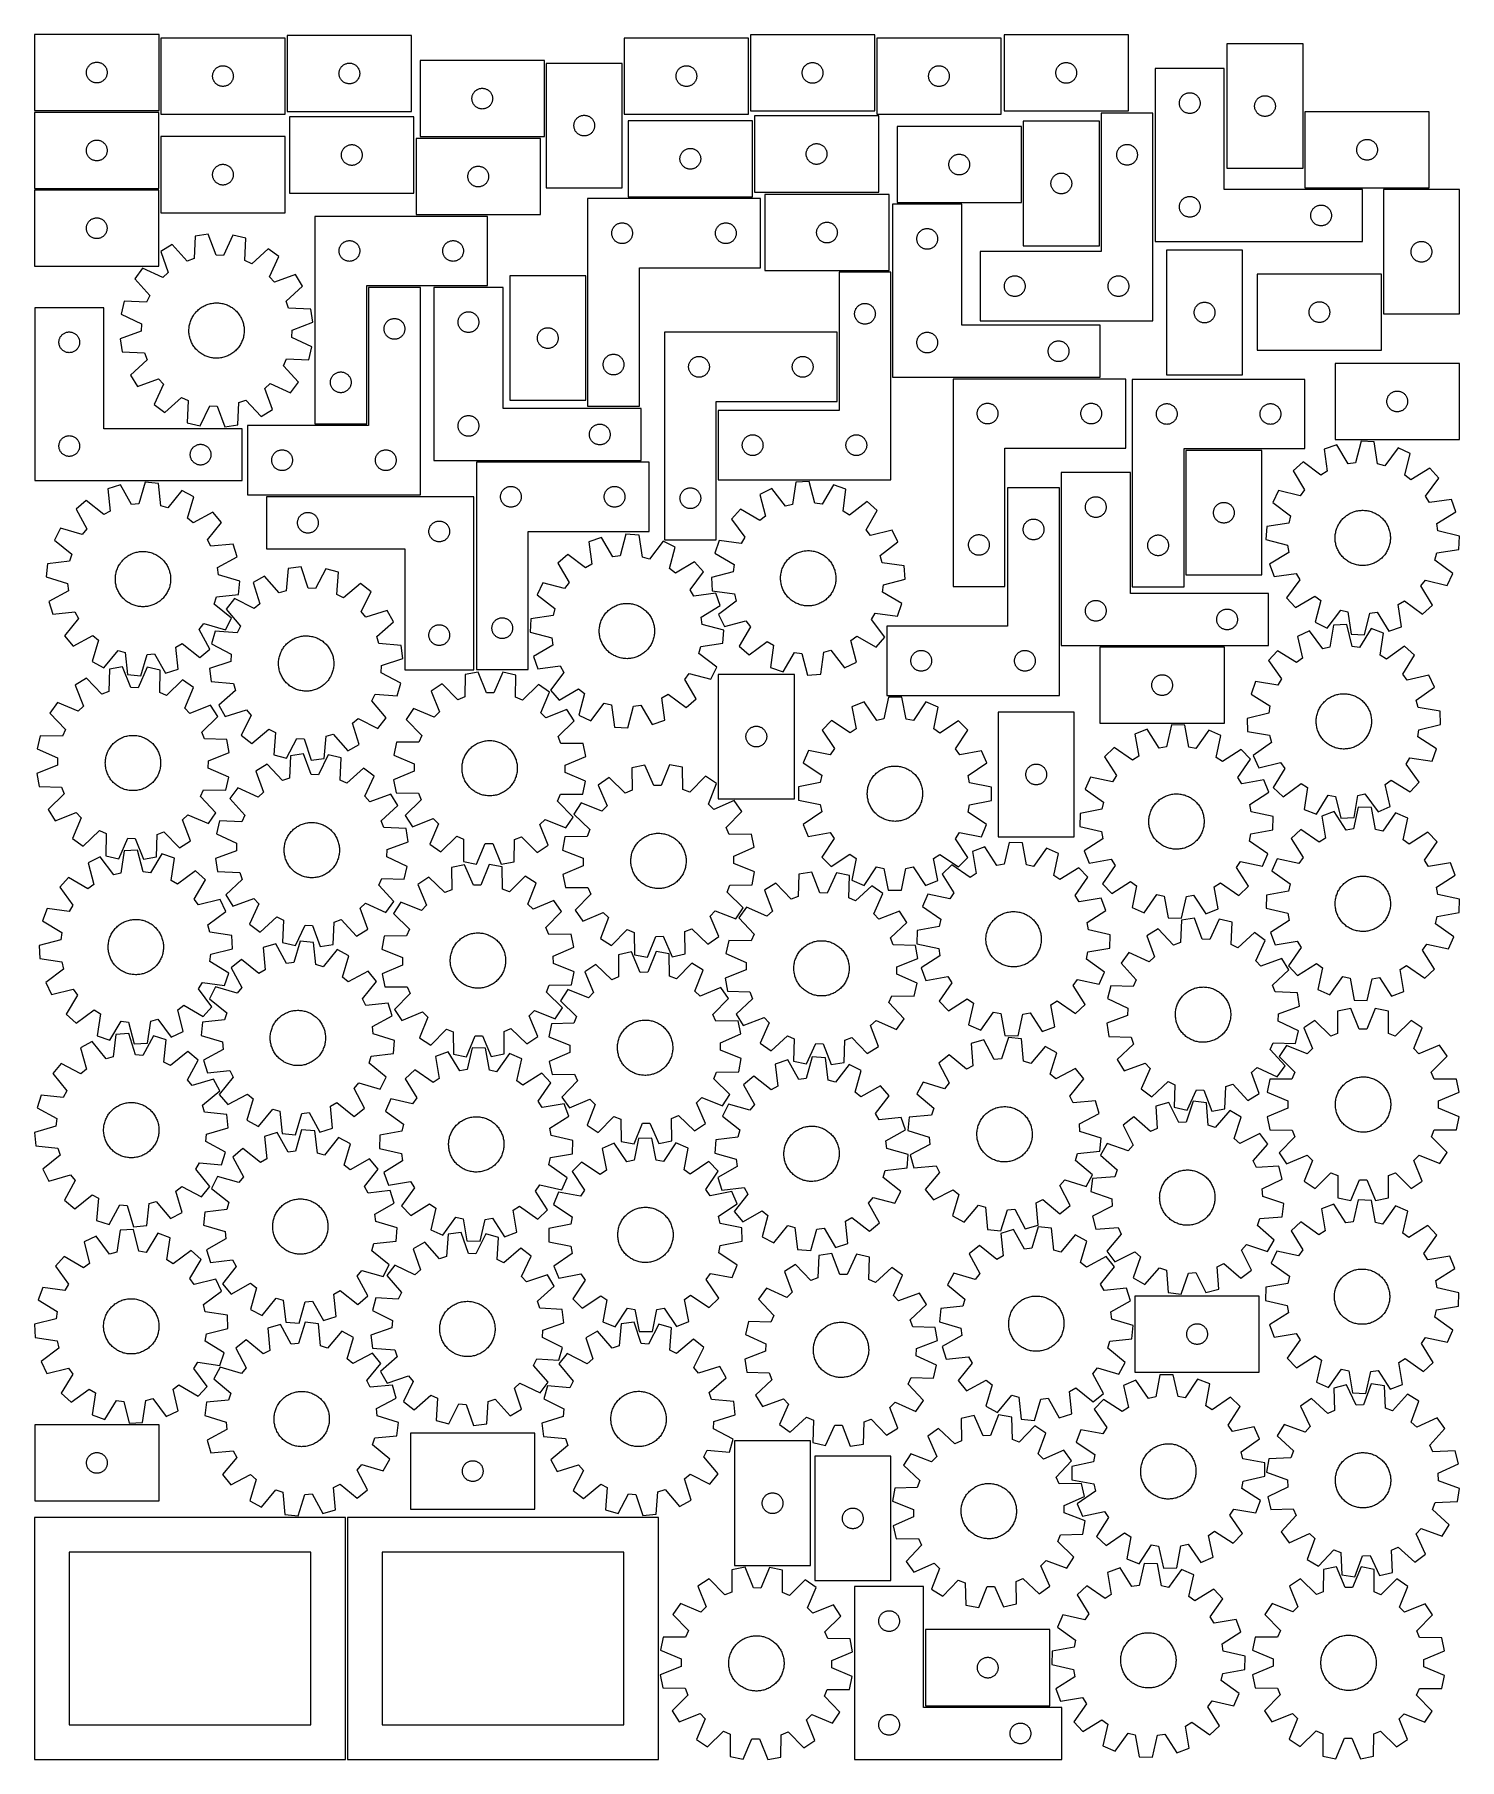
# Model space of a CAD drawing. Header units: millimetres. Extents: x 7 to 1243, y 7 to 1504.
import ezdxf

# ---------------------------------------------------------------- set-up
doc = ezdxf.new("R2010")
doc.units = ezdxf.units.MM
doc.layers.add('CUT', color=7, linetype='CONTINUOUS', true_color=0x000000)

msp = doc.modelspace()

# ---------------------------------------------------------------- linework, layer by layer
at = {"layer": 'CUT'}
for p, q in [((114.611785, 1503.599153), (6.611785, 1503.599153)), ((6.611785, 1503.599153), (6.611785, 1437.599153)), ((114.611785, 1437.599153), (114.611785, 1503.599153)), ((224.126311, 1500.55008), (116.126311, 1500.55008)), ((116.126311, 1500.55008), (116.126311, 1434.55008)), ((224.126311, 1434.55008), (224.126311, 1500.55008)), ((333.835845, 1502.759065), (225.835845, 1502.759065)), ((225.835845, 1502.759065), (225.835845, 1436.759065)), ((333.835845, 1436.759065), (333.835845, 1502.759065)), ((626.373746, 1500.52274), (518.373746, 1500.52274)), ((518.373746, 1500.52274), (518.373746, 1434.52274)), ((626.373746, 1434.52274), (626.373746, 1500.52274)), ((735.907561, 1503.24759), (627.907561, 1503.24759)), ((627.907561, 1503.24759), (627.907561, 1437.24759)), ((735.907561, 1437.24759), (735.907561, 1503.24759)), ((845.631377, 1500.457551), (737.631377, 1500.457551)), ((737.631377, 1500.457551), (737.631377, 1434.457551)), ((845.631377, 1434.457551), (845.631377, 1500.457551)), ((956.111661, 1503.306187), (848.111661, 1503.306187)), ((848.111661, 1503.306187), (848.111661, 1437.306187)), ((956.111661, 1437.306187), (956.111661, 1503.306187)), ((1107.646086, 1495.507356), (1041.646086, 1495.507356)), ((1041.646086, 1495.507356), (1041.646086, 1387.507356)), ((1107.646086, 1387.507356), (1107.646086, 1495.507356)), ((51.611785, 1470.599153), (51.631054, 1471.187781)), ((51.631054, 1470.010524), (51.611785, 1470.599153)), ((51.631054, 1471.187781), (51.688781, 1471.773888)), ((51.688781, 1469.424417), (51.631054, 1470.010524)), ((51.688781, 1471.773888), (51.784717, 1472.354965)), ((51.784717, 1468.84334), (51.688781, 1469.424417)), ((51.784717, 1472.354965), (51.918452, 1472.928524)), ((51.918452, 1468.269781), (51.784717, 1468.84334)), ((51.918452, 1472.928524), (52.089414, 1473.492108)), ((52.089414, 1467.706197), (51.918452, 1468.269781)), ((52.089414, 1473.492108), (52.296869, 1474.043303)), ((52.296869, 1467.155002), (52.089414, 1467.706197)), ((52.296869, 1474.043303), (52.53993, 1474.579751)), ((52.53993, 1466.618554), (52.296869, 1467.155002)), ((52.53993, 1474.579751), (52.817556, 1475.099153)), ((52.817556, 1475.099153), (53.128558, 1475.599285)), ((53.128558, 1475.599285), (53.471605, 1476.078005)), ((53.471605, 1476.078005), (53.845226, 1476.533265)), ((53.845226, 1476.533265), (54.247824, 1476.963114)), ((54.247824, 1476.963114), (54.677672, 1477.365711)), ((54.677672, 1477.365711), (55.132932, 1477.739333)), ((55.132932, 1477.739333), (55.611653, 1478.082379)), ((55.611653, 1478.082379), (56.111785, 1478.393381)), ((56.111785, 1478.393381), (56.631186, 1478.671007)), ((56.631186, 1478.671007), (57.167634, 1478.914068)), ((57.167634, 1478.914068), (57.718829, 1479.121524)), ((57.718829, 1479.121524), (58.282413, 1479.292485)), ((58.282413, 1479.292485), (58.855972, 1479.42622)), ((58.855972, 1479.42622), (59.437049, 1479.522156)), ((59.437049, 1479.522156), (60.023157, 1479.579883)), ((60.023157, 1479.579883), (60.611785, 1479.599153)), ((60.611785, 1479.599153), (61.200413, 1479.579883)), ((61.200413, 1479.579883), (61.78652, 1479.522156)), ((61.78652, 1479.522156), (62.367598, 1479.42622)), ((62.367598, 1479.42622), (62.941156, 1479.292485)), ((62.941156, 1479.292485), (63.50474, 1479.121524)), ((63.50474, 1479.121524), (64.055936, 1478.914068)), ((64.055936, 1478.914068), (64.592383, 1478.671007)), ((64.592383, 1478.671007), (65.111785, 1478.393381)), ((65.111785, 1478.393381), (65.611917, 1478.082379)), ((65.611917, 1478.082379), (66.090638, 1477.739333)), ((66.090638, 1477.739333), (66.545897, 1477.365711)), ((66.545897, 1477.365711), (66.975746, 1476.963114)), ((66.975746, 1476.963114), (67.378343, 1476.533265)), ((67.378343, 1476.533265), (67.751965, 1476.078005)), ((67.751965, 1476.078005), (68.095011, 1475.599285)), ((68.095011, 1475.599285), (68.406013, 1475.099153)), ((68.406013, 1475.099153), (68.683639, 1474.579751)), ((68.683639, 1474.579751), (68.9267, 1474.043303)), ((68.9267, 1467.155002), (68.683639, 1466.618554)), ((68.9267, 1474.043303), (69.134156, 1473.492108)), ((69.134156, 1467.706197), (68.9267, 1467.155002)), ((69.134156, 1473.492108), (69.305117, 1472.928524)), ((69.305117, 1468.269781), (69.134156, 1467.706197)), ((69.305117, 1472.928524), (69.438852, 1472.354965)), ((69.438852, 1468.84334), (69.305117, 1468.269781)), ((69.438852, 1472.354965), (69.534788, 1471.773888)), ((69.534788, 1469.424417), (69.438852, 1468.84334)), ((69.534788, 1471.773888), (69.592515, 1471.187781)), ((69.592515, 1470.010524), (69.534788, 1469.424417)), ((69.592515, 1471.187781), (69.611785, 1470.599153)), ((69.611785, 1470.599153), (69.592515, 1470.010524)), ((161.126311, 1467.55008), (161.145581, 1468.138708)), ((161.145581, 1466.961452), (161.126311, 1467.55008)), ((161.145581, 1468.138708), (161.203307, 1468.724816)), ((161.203307, 1468.724816), (161.299244, 1469.305893)), ((161.299244, 1469.305893), (161.432979, 1469.879452)), ((161.432979, 1469.879452), (161.60394, 1470.443035)), ((161.60394, 1470.443035), (161.811395, 1470.994231)), ((161.811395, 1470.994231), (162.054456, 1471.530679)), ((162.054456, 1471.530679), (162.332082, 1472.05008)), ((162.332082, 1472.05008), (162.643085, 1472.550212)), ((162.643085, 1472.550212), (162.986131, 1473.028933)), ((162.986131, 1473.028933), (163.359753, 1473.484193)), ((163.359753, 1473.484193), (163.76235, 1473.914041)), ((163.76235, 1473.914041), (164.192199, 1474.316639)), ((164.192199, 1474.316639), (164.647458, 1474.69026)), ((164.647458, 1474.69026), (165.126179, 1475.033307)), ((165.126179, 1475.033307), (165.626311, 1475.344309)), ((165.626311, 1475.344309), (166.145713, 1475.621935)), ((166.145713, 1475.621935), (166.68216, 1475.864996)), ((166.68216, 1475.864996), (167.233356, 1476.072451)), ((167.233356, 1476.072451), (167.79694, 1476.243413)), ((167.79694, 1476.243413), (168.370498, 1476.377148)), ((168.370498, 1476.377148), (168.951575, 1476.473084)), ((168.951575, 1476.473084), (169.537683, 1476.530811)), ((169.537683, 1476.530811), (170.126311, 1476.55008)), ((170.126311, 1476.55008), (170.714939, 1476.530811)), ((170.714939, 1476.530811), (171.301047, 1476.473084)), ((171.301047, 1476.473084), (171.882124, 1476.377148)), ((171.882124, 1476.377148), (172.455682, 1476.243413)), ((172.455682, 1476.243413), (173.019266, 1476.072451)), ((173.019266, 1476.072451), (173.570462, 1475.864996)), ((173.570462, 1475.864996), (174.106909, 1475.621935)), ((174.106909, 1475.621935), (174.626311, 1475.344309)), ((174.626311, 1475.344309), (175.126443, 1475.033307)), ((175.126443, 1475.033307), (175.605164, 1474.69026)), ((175.605164, 1474.69026), (176.060423, 1474.316639)), ((176.060423, 1474.316639), (176.490272, 1473.914041)), ((176.490272, 1473.914041), (176.892869, 1473.484193)), ((176.892869, 1473.484193), (177.266491, 1473.028933)), ((177.266491, 1473.028933), (177.609538, 1472.550212)), ((177.609538, 1472.550212), (177.92054, 1472.05008)), ((177.92054, 1472.05008), (178.198166, 1471.530679)), ((178.198166, 1471.530679), (178.441227, 1470.994231)), ((178.441227, 1470.994231), (178.648682, 1470.443035)), ((178.648682, 1470.443035), (178.819643, 1469.879452)), ((178.819643, 1469.879452), (178.953379, 1469.305893)), ((178.953379, 1469.305893), (179.049315, 1468.724816)), ((179.049315, 1468.724816), (179.107041, 1468.138708)), ((179.107041, 1468.138708), (179.126311, 1467.55008)), ((179.126311, 1467.55008), (179.107041, 1466.961452)), ((270.835845, 1469.759065), (270.855114, 1470.347693)), ((270.855114, 1469.170437), (270.835845, 1469.759065)), ((270.855114, 1470.347693), (270.912841, 1470.9338)), ((270.912841, 1468.584329), (270.855114, 1469.170437)), ((270.912841, 1470.9338), (271.008777, 1471.514878)), ((271.008777, 1468.003252), (270.912841, 1468.584329)), ((271.008777, 1471.514878), (271.142512, 1472.088436)), ((271.142512, 1467.429693), (271.008777, 1468.003252)), ((271.142512, 1472.088436), (271.313474, 1472.65202)), ((271.313474, 1466.866109), (271.142512, 1467.429693)), ((271.313474, 1472.65202), (271.520929, 1473.203216)), ((271.520929, 1473.203216), (271.76399, 1473.739663)), ((271.76399, 1473.739663), (272.041616, 1474.259065)), ((272.041616, 1474.259065), (272.352618, 1474.759197)), ((272.352618, 1474.759197), (272.695665, 1475.237918)), ((272.695665, 1475.237918), (273.069286, 1475.693177)), ((273.069286, 1475.693177), (273.471884, 1476.123026)), ((273.471884, 1476.123026), (273.901732, 1476.525623)), ((273.901732, 1476.525623), (274.356992, 1476.899245)), ((274.356992, 1476.899245), (274.835713, 1477.242291)), ((274.835713, 1477.242291), (275.335845, 1477.553293)), ((275.335845, 1477.553293), (275.855247, 1477.830919)), ((275.855247, 1477.830919), (276.391694, 1478.07398)), ((276.391694, 1478.07398), (276.94289, 1478.281436)), ((276.94289, 1478.281436), (277.506473, 1478.452397)), ((277.506473, 1478.452397), (278.080032, 1478.586132)), ((278.080032, 1478.586132), (278.661109, 1478.682068)), ((278.661109, 1478.682068), (279.247217, 1478.739795)), ((279.247217, 1478.739795), (279.835845, 1478.759065)), ((279.835845, 1478.759065), (280.424473, 1478.739795)), ((280.424473, 1478.739795), (281.01058, 1478.682068)), ((281.01058, 1478.682068), (281.591658, 1478.586132)), ((281.591658, 1478.586132), (282.165216, 1478.452397)), ((282.165216, 1478.452397), (282.7288, 1478.281436)), ((282.7288, 1478.281436), (283.279996, 1478.07398)), ((283.279996, 1478.07398), (283.816443, 1477.830919)), ((283.816443, 1477.830919), (284.335845, 1477.553293)), ((284.335845, 1477.553293), (284.835977, 1477.242291)), ((284.835977, 1477.242291), (285.314698, 1476.899245)), ((285.314698, 1476.899245), (285.769957, 1476.525623)), ((285.769957, 1476.525623), (286.199806, 1476.123026)), ((286.199806, 1476.123026), (286.602403, 1475.693177)), ((286.602403, 1475.693177), (286.976025, 1475.237918)), ((286.976025, 1475.237918), (287.319071, 1474.759197)), ((287.319071, 1474.759197), (287.630073, 1474.259065)), ((287.630073, 1474.259065), (287.907699, 1473.739663)), ((287.907699, 1473.739663), (288.150761, 1473.203216)), ((288.150761, 1473.203216), (288.358216, 1472.65202)), ((288.358216, 1472.65202), (288.529177, 1472.088436)), ((288.529177, 1467.429693), (288.358216, 1466.866109)), ((288.529177, 1472.088436), (288.662912, 1471.514878)), ((288.662912, 1468.003252), (288.529177, 1467.429693)), ((288.662912, 1471.514878), (288.758848, 1470.9338)), ((288.758848, 1468.584329), (288.662912, 1468.003252)), ((288.758848, 1470.9338), (288.816575, 1470.347693)), ((288.816575, 1469.170437), (288.758848, 1468.584329)), ((288.816575, 1470.347693), (288.835845, 1469.759065)), ((288.835845, 1469.759065), (288.816575, 1469.170437)), ((449.231719, 1480.933869), (341.231719, 1480.933869)), ((341.231719, 1480.933869), (341.231719, 1414.933869)), ((449.231719, 1414.933869), (449.231719, 1480.933869)), ((516.756926, 1478.512483), (450.756926, 1478.512483)), ((450.756926, 1478.512483), (450.756926, 1370.512483)), ((516.756926, 1370.512483), (516.756926, 1478.512483)), ((563.373746, 1467.52274), (563.393015, 1468.111368)), ((563.393015, 1466.934111), (563.373746, 1467.52274)), ((563.393015, 1468.111368), (563.450742, 1468.697475)), ((563.450742, 1468.697475), (563.546678, 1469.278552)), ((563.546678, 1469.278552), (563.680413, 1469.852111)), ((563.680413, 1469.852111), (563.851375, 1470.415695)), ((563.851375, 1470.415695), (564.05883, 1470.96689)), ((564.05883, 1470.96689), (564.301891, 1471.503338)), ((564.301891, 1471.503338), (564.579517, 1472.02274)), ((564.579517, 1472.02274), (564.890519, 1472.522872)), ((564.890519, 1472.522872), (565.233566, 1473.001592)), ((565.233566, 1473.001592), (565.607187, 1473.456852)), ((565.607187, 1473.456852), (566.009785, 1473.886701)), ((566.009785, 1473.886701), (566.439633, 1474.289298)), ((566.439633, 1474.289298), (566.894893, 1474.66292)), ((566.894893, 1474.66292), (567.373614, 1475.005966)), ((567.373614, 1475.005966), (567.873746, 1475.316968)), ((567.873746, 1475.316968), (568.393148, 1475.594594)), ((568.393148, 1475.594594), (568.929595, 1475.837655)), ((568.929595, 1475.837655), (569.480791, 1476.045111)), ((569.480791, 1476.045111), (570.044374, 1476.216072)), ((570.044374, 1476.216072), (570.617933, 1476.349807)), ((570.617933, 1476.349807), (571.19901, 1476.445743)), ((571.19901, 1476.445743), (571.785118, 1476.50347)), ((571.785118, 1476.50347), (572.373746, 1476.52274)), ((572.373746, 1476.52274), (572.962374, 1476.50347)), ((572.962374, 1476.50347), (573.548481, 1476.445743)), ((573.548481, 1476.445743), (574.129559, 1476.349807)), ((574.129559, 1476.349807), (574.703117, 1476.216072)), ((574.703117, 1476.216072), (575.266701, 1476.045111)), ((575.266701, 1476.045111), (575.817897, 1475.837655)), ((575.817897, 1475.837655), (576.354344, 1475.594594)), ((576.354344, 1475.594594), (576.873746, 1475.316968)), ((576.873746, 1475.316968), (577.373878, 1475.005966)), ((577.373878, 1475.005966), (577.852599, 1474.66292)), ((577.852599, 1474.66292), (578.307858, 1474.289298)), ((578.307858, 1474.289298), (578.737707, 1473.886701)), ((578.737707, 1473.886701), (579.140304, 1473.456852)), ((579.140304, 1473.456852), (579.513926, 1473.001592)), ((579.513926, 1473.001592), (579.856972, 1472.522872)), ((579.856972, 1472.522872), (580.167974, 1472.02274)), ((580.167974, 1472.02274), (580.4456, 1471.503338)), ((580.4456, 1471.503338), (580.688662, 1470.96689)), ((580.688662, 1470.96689), (580.896117, 1470.415695)), ((580.896117, 1470.415695), (581.067078, 1469.852111)), ((581.067078, 1469.852111), (581.200813, 1469.278552)), ((581.200813, 1469.278552), (581.296749, 1468.697475)), ((581.296749, 1468.697475), (581.354476, 1468.111368)), ((581.354476, 1468.111368), (581.373746, 1467.52274)), ((581.373746, 1467.52274), (581.354476, 1466.934111)), ((672.907561, 1470.24759), (672.926831, 1470.836218)), ((672.926831, 1469.658962), (672.907561, 1470.24759)), ((672.926831, 1470.836218), (672.984557, 1471.422326)), ((672.984557, 1469.072854), (672.926831, 1469.658962)), ((672.984557, 1471.422326), (673.080494, 1472.003403)), ((673.080494, 1468.491777), (672.984557, 1469.072854)), ((673.080494, 1472.003403), (673.214229, 1472.576961)), ((673.214229, 1467.918219), (673.080494, 1468.491777)), ((673.214229, 1472.576961), (673.38519, 1473.140545)), ((673.38519, 1467.354635), (673.214229, 1467.918219)), ((673.38519, 1473.140545), (673.592645, 1473.691741)), ((673.592645, 1466.803439), (673.38519, 1467.354635)), ((673.592645, 1473.691741), (673.835706, 1474.228188)), ((673.835706, 1474.228188), (674.113332, 1474.74759)), ((674.113332, 1474.74759), (674.424335, 1475.247722)), ((674.424335, 1475.247722), (674.767381, 1475.726443)), ((674.767381, 1475.726443), (675.141003, 1476.181702)), ((675.141003, 1476.181702), (675.5436, 1476.611551)), ((675.5436, 1476.611551), (675.973449, 1477.014148)), ((675.973449, 1477.014148), (676.428708, 1477.38777)), ((676.428708, 1477.38777), (676.907429, 1477.730817)), ((676.907429, 1477.730817), (677.407561, 1478.041819)), ((677.407561, 1478.041819), (677.926963, 1478.319445)), ((677.926963, 1478.319445), (678.46341, 1478.562506)), ((678.46341, 1478.562506), (679.014606, 1478.769961)), ((679.014606, 1478.769961), (679.57819, 1478.940923)), ((679.57819, 1478.940923), (680.151748, 1479.074658)), ((680.151748, 1479.074658), (680.732825, 1479.170594)), ((680.732825, 1479.170594), (681.318933, 1479.22832)), ((681.318933, 1479.22832), (681.907561, 1479.24759)), ((681.907561, 1479.24759), (682.496189, 1479.22832)), ((682.496189, 1479.22832), (683.082297, 1479.170594)), ((683.082297, 1479.170594), (683.663374, 1479.074658)), ((683.663374, 1479.074658), (684.236932, 1478.940923)), ((684.236932, 1478.940923), (684.800516, 1478.769961)), ((684.800516, 1478.769961), (685.351712, 1478.562506)), ((685.351712, 1478.562506), (685.888159, 1478.319445)), ((685.888159, 1478.319445), (686.407561, 1478.041819)), ((686.407561, 1478.041819), (686.907693, 1477.730817)), ((686.907693, 1477.730817), (687.386414, 1477.38777)), ((687.386414, 1477.38777), (687.841673, 1477.014148)), ((687.841673, 1477.014148), (688.271522, 1476.611551)), ((688.271522, 1476.611551), (688.674119, 1476.181702)), ((688.674119, 1476.181702), (689.047741, 1475.726443)), ((689.047741, 1475.726443), (689.390788, 1475.247722)), ((689.390788, 1475.247722), (689.70179, 1474.74759)), ((689.70179, 1474.74759), (689.979416, 1474.228188)), ((689.979416, 1474.228188), (690.222477, 1473.691741)), ((690.222477, 1473.691741), (690.429932, 1473.140545)), ((690.429932, 1467.354635), (690.222477, 1466.803439)), ((690.429932, 1473.140545), (690.600893, 1472.576961)), ((690.600893, 1467.918219), (690.429932, 1467.354635)), ((690.600893, 1472.576961), (690.734629, 1472.003403)), ((690.734629, 1468.491777), (690.600893, 1467.918219)), ((690.734629, 1472.003403), (690.830565, 1471.422326)), ((690.830565, 1469.072854), (690.734629, 1468.491777)), ((690.830565, 1471.422326), (690.888291, 1470.836218)), ((690.888291, 1469.658962), (690.830565, 1469.072854)), ((690.888291, 1470.836218), (690.907561, 1470.24759)), ((690.907561, 1470.24759), (690.888291, 1469.658962)), ((782.631377, 1467.457551), (782.650647, 1468.046179)), ((782.650647, 1466.868923), (782.631377, 1467.457551)), ((782.650647, 1468.046179), (782.708373, 1468.632287)), ((782.708373, 1468.632287), (782.804309, 1469.213364)), ((782.804309, 1469.213364), (782.938045, 1469.786922)), ((782.938045, 1469.786922), (783.109006, 1470.350506)), ((783.109006, 1470.350506), (783.316461, 1470.901702)), ((783.316461, 1470.901702), (783.559522, 1471.438149)), ((783.559522, 1471.438149), (783.837148, 1471.957551)), ((783.837148, 1471.957551), (784.14815, 1472.457683)), ((784.14815, 1472.457683), (784.491197, 1472.936404)), ((784.491197, 1472.936404), (784.864819, 1473.391663)), ((784.864819, 1473.391663), (785.267416, 1473.821512)), ((785.267416, 1473.821512), (785.697265, 1474.224109)), ((785.697265, 1474.224109), (786.152524, 1474.597731)), ((786.152524, 1474.597731), (786.631245, 1474.940778)), ((786.631245, 1474.940778), (787.131377, 1475.25178)), ((787.131377, 1475.25178), (787.650779, 1475.529406)), ((787.650779, 1475.529406), (788.187226, 1475.772467)), ((788.187226, 1475.772467), (788.738422, 1475.979922)), ((788.738422, 1475.979922), (789.302006, 1476.150883)), ((789.302006, 1476.150883), (789.875564, 1476.284619)), ((789.875564, 1476.284619), (790.456641, 1476.380555)), ((790.456641, 1476.380555), (791.042749, 1476.438281)), ((791.042749, 1476.438281), (791.631377, 1476.457551)), ((791.631377, 1476.457551), (792.220005, 1476.438281)), ((792.220005, 1476.438281), (792.806113, 1476.380555)), ((792.806113, 1476.380555), (793.38719, 1476.284619)), ((793.38719, 1476.284619), (793.960748, 1476.150883)), ((793.960748, 1476.150883), (794.524332, 1475.979922)), ((794.524332, 1475.979922), (795.075528, 1475.772467)), ((795.075528, 1475.772467), (795.611975, 1475.529406)), ((795.611975, 1475.529406), (796.131377, 1475.25178)), ((796.131377, 1475.25178), (796.631509, 1474.940778)), ((796.631509, 1474.940778), (797.11023, 1474.597731)), ((797.11023, 1474.597731), (797.565489, 1474.224109)), ((797.565489, 1474.224109), (797.995338, 1473.821512)), ((797.995338, 1473.821512), (798.397935, 1473.391663)), ((798.397935, 1473.391663), (798.771557, 1472.936404)), ((798.771557, 1472.936404), (799.114603, 1472.457683)), ((799.114603, 1472.457683), (799.425606, 1471.957551)), ((799.425606, 1471.957551), (799.703232, 1471.438149)), ((799.703232, 1471.438149), (799.946293, 1470.901702)), ((799.946293, 1470.901702), (800.153748, 1470.350506)), ((800.153748, 1470.350506), (800.324709, 1469.786922)), ((800.324709, 1469.786922), (800.458444, 1469.213364)), ((800.458444, 1469.213364), (800.554381, 1468.632287)), ((800.554381, 1468.632287), (800.612107, 1468.046179)), ((800.612107, 1468.046179), (800.631377, 1467.457551)), ((800.631377, 1467.457551), (800.612107, 1466.868923)), ((893.111661, 1470.306187), (893.13093, 1470.894815)), ((893.13093, 1469.717559), (893.111661, 1470.306187)), ((893.13093, 1470.894815), (893.188657, 1471.480923)), ((893.188657, 1469.131451), (893.13093, 1469.717559)), ((893.188657, 1471.480923), (893.284593, 1472.062)), ((893.284593, 1468.550374), (893.188657, 1469.131451)), ((893.284593, 1472.062), (893.418328, 1472.635558)), ((893.418328, 1467.976815), (893.284593, 1468.550374)), ((893.418328, 1472.635558), (893.58929, 1473.199142)), ((893.58929, 1467.413232), (893.418328, 1467.976815)), ((893.58929, 1473.199142), (893.796745, 1473.750338)), ((893.796745, 1466.862036), (893.58929, 1467.413232)), ((893.796745, 1473.750338), (894.039806, 1474.286785)), ((894.039806, 1474.286785), (894.317432, 1474.806187)), ((894.317432, 1474.806187), (894.628434, 1475.306319)), ((894.628434, 1475.306319), (894.971481, 1475.78504)), ((894.971481, 1475.78504), (895.345103, 1476.240299)), ((895.345103, 1476.240299), (895.7477, 1476.670148)), ((895.7477, 1476.670148), (896.177548, 1477.072745)), ((896.177548, 1477.072745), (896.632808, 1477.446367)), ((896.632808, 1477.446367), (897.111529, 1477.789413)), ((897.111529, 1477.789413), (897.611661, 1478.100415)), ((897.611661, 1478.100415), (898.131063, 1478.378041)), ((898.131063, 1478.378041), (898.66751, 1478.621103)), ((898.66751, 1478.621103), (899.218706, 1478.828558)), ((899.218706, 1478.828558), (899.782289, 1478.999519)), ((899.782289, 1478.999519), (900.355848, 1479.133254)), ((900.355848, 1479.133254), (900.936925, 1479.229191)), ((900.936925, 1479.229191), (901.523033, 1479.286917)), ((901.523033, 1479.286917), (902.111661, 1479.306187)), ((902.111661, 1479.306187), (902.700289, 1479.286917)), ((902.700289, 1479.286917), (903.286397, 1479.229191)), ((903.286397, 1479.229191), (903.867474, 1479.133254)), ((903.867474, 1479.133254), (904.441032, 1478.999519)), ((904.441032, 1478.999519), (905.004616, 1478.828558)), ((905.004616, 1478.828558), (905.555812, 1478.621103)), ((905.555812, 1478.621103), (906.092259, 1478.378041)), ((906.092259, 1478.378041), (906.611661, 1478.100415)), ((906.611661, 1478.100415), (907.111793, 1477.789413)), ((907.111793, 1477.789413), (907.590514, 1477.446367)), ((907.590514, 1477.446367), (908.045773, 1477.072745)), ((908.045773, 1477.072745), (908.475622, 1476.670148)), ((908.475622, 1476.670148), (908.878219, 1476.240299)), ((908.878219, 1476.240299), (909.251841, 1475.78504)), ((909.251841, 1475.78504), (909.594887, 1475.306319)), ((909.594887, 1475.306319), (909.905889, 1474.806187)), ((909.905889, 1474.806187), (910.183515, 1474.286785)), ((910.183515, 1474.286785), (910.426577, 1473.750338)), ((910.426577, 1473.750338), (910.634032, 1473.199142)), ((910.634032, 1467.413232), (910.426577, 1466.862036)), ((910.634032, 1473.199142), (910.804993, 1472.635558)), ((910.804993, 1467.976815), (910.634032, 1467.413232)), ((910.804993, 1472.635558), (910.938728, 1472.062)), ((910.938728, 1468.550374), (910.804993, 1467.976815)), ((910.938728, 1472.062), (911.034665, 1471.480923)), ((911.034665, 1469.131451), (910.938728, 1468.550374)), ((911.034665, 1471.480923), (911.092391, 1470.894815)), ((911.092391, 1469.717559), (911.034665, 1469.131451)), ((911.092391, 1470.894815), (911.111661, 1470.306187)), ((911.111661, 1470.306187), (911.092391, 1469.717559)), ((1039.329314, 1474.039338), (979.329314, 1474.039338)), ((979.329314, 1474.039338), (979.329314, 1324.039338)), ((1039.329314, 1369.039338), (1039.329314, 1474.039338)), ((52.817556, 1466.099153), (52.53993, 1466.618554)), ((53.128558, 1465.59902), (52.817556, 1466.099153)), ((53.471605, 1465.1203), (53.128558, 1465.59902)), ((53.845226, 1464.66504), (53.471605, 1465.1203)), ((54.247824, 1464.235192), (53.845226, 1464.66504)), ((54.677672, 1463.832594), (54.247824, 1464.235192)), ((55.132932, 1463.458973), (54.677672, 1463.832594)), ((55.611653, 1463.115926), (55.132932, 1463.458973)), ((56.111785, 1462.804924), (55.611653, 1463.115926)), ((56.631186, 1462.527298), (56.111785, 1462.804924)), ((57.167634, 1462.284237), (56.631186, 1462.527298)), ((57.718829, 1462.076781), (57.167634, 1462.284237)), ((58.282413, 1461.90582), (57.718829, 1462.076781)), ((58.855972, 1461.772085), (58.282413, 1461.90582)), ((59.437049, 1461.676149), (58.855972, 1461.772085)), ((60.023157, 1461.618422), (59.437049, 1461.676149)), ((60.611785, 1461.599153), (60.023157, 1461.618422)), ((61.200413, 1461.618422), (60.611785, 1461.599153)), ((61.78652, 1461.676149), (61.200413, 1461.618422)), ((62.367598, 1461.772085), (61.78652, 1461.676149)), ((62.941156, 1461.90582), (62.367598, 1461.772085)), ((63.50474, 1462.076781), (62.941156, 1461.90582)), ((64.055936, 1462.284237), (63.50474, 1462.076781)), ((64.592383, 1462.527298), (64.055936, 1462.284237)), ((65.111785, 1462.804924), (64.592383, 1462.527298)), ((65.611917, 1463.115926), (65.111785, 1462.804924)), ((66.090638, 1463.458973), (65.611917, 1463.115926)), ((66.545897, 1463.832594), (66.090638, 1463.458973)), ((66.975746, 1464.235192), (66.545897, 1463.832594)), ((67.378343, 1464.66504), (66.975746, 1464.235192)), ((67.751965, 1465.1203), (67.378343, 1464.66504)), ((68.095011, 1465.59902), (67.751965, 1465.1203)), ((68.406013, 1466.099153), (68.095011, 1465.59902)), ((68.683639, 1466.618554), (68.406013, 1466.099153)), ((161.203307, 1466.375345), (161.145581, 1466.961452)), ((161.299244, 1465.794267), (161.203307, 1466.375345)), ((161.432979, 1465.220709), (161.299244, 1465.794267)), ((161.60394, 1464.657125), (161.432979, 1465.220709)), ((161.811395, 1464.105929), (161.60394, 1464.657125)), ((162.054456, 1463.569482), (161.811395, 1464.105929)), ((162.332082, 1463.05008), (162.054456, 1463.569482)), ((162.643085, 1462.549948), (162.332082, 1463.05008)), ((162.986131, 1462.071227), (162.643085, 1462.549948)), ((163.359753, 1461.615968), (162.986131, 1462.071227)), ((163.76235, 1461.186119), (163.359753, 1461.615968)), ((164.192199, 1460.783522), (163.76235, 1461.186119)), ((164.647458, 1460.4099), (164.192199, 1460.783522)), ((165.126179, 1460.066854), (164.647458, 1460.4099)), ((165.626311, 1459.755852), (165.126179, 1460.066854)), ((166.145713, 1459.478226), (165.626311, 1459.755852)), ((166.68216, 1459.235165), (166.145713, 1459.478226)), ((167.233356, 1459.027709), (166.68216, 1459.235165)), ((167.79694, 1458.856748), (167.233356, 1459.027709)), ((168.370498, 1458.723013), (167.79694, 1458.856748)), ((168.951575, 1458.627077), (168.370498, 1458.723013)), ((169.537683, 1458.56935), (168.951575, 1458.627077)), ((170.126311, 1458.55008), (169.537683, 1458.56935)), ((170.714939, 1458.56935), (170.126311, 1458.55008)), ((171.301047, 1458.627077), (170.714939, 1458.56935)), ((171.882124, 1458.723013), (171.301047, 1458.627077)), ((172.455682, 1458.856748), (171.882124, 1458.723013)), ((173.019266, 1459.027709), (172.455682, 1458.856748)), ((173.570462, 1459.235165), (173.019266, 1459.027709)), ((174.106909, 1459.478226), (173.570462, 1459.235165)), ((174.626311, 1459.755852), (174.106909, 1459.478226)), ((175.126443, 1460.066854), (174.626311, 1459.755852)), ((175.605164, 1460.4099), (175.126443, 1460.066854)), ((176.060423, 1460.783522), (175.605164, 1460.4099)), ((176.490272, 1461.186119), (176.060423, 1460.783522)), ((176.892869, 1461.615968), (176.490272, 1461.186119)), ((177.266491, 1462.071227), (176.892869, 1461.615968)), ((177.609538, 1462.549948), (177.266491, 1462.071227)), ((177.92054, 1463.05008), (177.609538, 1462.549948)), ((178.198166, 1463.569482), (177.92054, 1463.05008)), ((178.441227, 1464.105929), (178.198166, 1463.569482)), ((178.648682, 1464.657125), (178.441227, 1464.105929)), ((178.819643, 1465.220709), (178.648682, 1464.657125)), ((178.953379, 1465.794267), (178.819643, 1465.220709)), ((179.049315, 1466.375345), (178.953379, 1465.794267)), ((179.107041, 1466.961452), (179.049315, 1466.375345)), ((271.520929, 1466.314914), (271.313474, 1466.866109)), ((271.76399, 1465.778466), (271.520929, 1466.314914)), ((272.041616, 1465.259065), (271.76399, 1465.778466)), ((272.352618, 1464.758933), (272.041616, 1465.259065)), ((272.695665, 1464.280212), (272.352618, 1464.758933)), ((273.069286, 1463.824952), (272.695665, 1464.280212)), ((273.471884, 1463.395104), (273.069286, 1463.824952)), ((273.901732, 1462.992506), (273.471884, 1463.395104)), ((274.356992, 1462.618885), (273.901732, 1462.992506)), ((274.835713, 1462.275838), (274.356992, 1462.618885)), ((275.335845, 1461.964836), (274.835713, 1462.275838)), ((275.855247, 1461.68721), (275.335845, 1461.964836)), ((276.391694, 1461.444149), (275.855247, 1461.68721)), ((276.94289, 1461.236694), (276.391694, 1461.444149)), ((277.506473, 1461.065732), (276.94289, 1461.236694)), ((278.080032, 1460.931997), (277.506473, 1461.065732)), ((278.661109, 1460.836061), (278.080032, 1460.931997)), ((279.247217, 1460.778334), (278.661109, 1460.836061)), ((279.835845, 1460.759065), (279.247217, 1460.778334)), ((280.424473, 1460.778334), (279.835845, 1460.759065)), ((281.01058, 1460.836061), (280.424473, 1460.778334)), ((281.591658, 1460.931997), (281.01058, 1460.836061)), ((282.165216, 1461.065732), (281.591658, 1460.931997)), ((282.7288, 1461.236694), (282.165216, 1461.065732)), ((283.279996, 1461.444149), (282.7288, 1461.236694)), ((283.816443, 1461.68721), (283.279996, 1461.444149)), ((284.335845, 1461.964836), (283.816443, 1461.68721)), ((284.835977, 1462.275838), (284.335845, 1461.964836)), ((285.314698, 1462.618885), (284.835977, 1462.275838)), ((285.769957, 1462.992506), (285.314698, 1462.618885)), ((286.199806, 1463.395104), (285.769957, 1462.992506)), ((286.602403, 1463.824952), (286.199806, 1463.395104)), ((286.976025, 1464.280212), (286.602403, 1463.824952)), ((287.319071, 1464.758933), (286.976025, 1464.280212)), ((287.630073, 1465.259065), (287.319071, 1464.758933)), ((287.907699, 1465.778466), (287.630073, 1465.259065)), ((288.150761, 1466.314914), (287.907699, 1465.778466)), ((288.358216, 1466.866109), (288.150761, 1466.314914)), ((387.159864, 1451.914468), (387.43749, 1452.433869)), ((387.43749, 1452.433869), (387.748492, 1452.934001)), ((387.748492, 1452.934001), (388.091539, 1453.412722)), ((388.091539, 1453.412722), (388.46516, 1453.867982)), ((388.46516, 1453.867982), (388.867758, 1454.29783)), ((388.867758, 1454.29783), (389.297606, 1454.700428)), ((389.297606, 1454.700428), (389.752866, 1455.074049)), ((389.752866, 1455.074049), (390.231587, 1455.417096)), ((390.231587, 1455.417096), (390.731719, 1455.728098)), ((390.731719, 1455.728098), (391.251121, 1456.005724)), ((391.251121, 1456.005724), (391.787568, 1456.248785)), ((391.787568, 1456.248785), (392.338764, 1456.456241)), ((392.338764, 1456.456241), (392.902347, 1456.627202)), ((392.902347, 1456.627202), (393.475906, 1456.760937)), ((393.475906, 1456.760937), (394.056983, 1456.856873)), ((394.056983, 1456.856873), (394.643091, 1456.9146)), ((394.643091, 1456.9146), (395.231719, 1456.933869)), ((395.231719, 1456.933869), (395.820347, 1456.9146)), ((395.820347, 1456.9146), (396.406454, 1456.856873)), ((396.406454, 1456.856873), (396.987532, 1456.760937)), ((396.987532, 1456.760937), (397.56109, 1456.627202)), ((397.56109, 1456.627202), (398.124674, 1456.456241)), ((398.124674, 1456.456241), (398.67587, 1456.248785)), ((398.67587, 1456.248785), (399.212317, 1456.005724)), ((399.212317, 1456.005724), (399.731719, 1455.728098)), ((399.731719, 1455.728098), (400.231851, 1455.417096)), ((400.231851, 1455.417096), (400.710572, 1455.074049)), ((400.710572, 1455.074049), (401.165831, 1454.700428)), ((401.165831, 1454.700428), (401.59568, 1454.29783)), ((401.59568, 1454.29783), (401.998277, 1453.867982)), ((401.998277, 1453.867982), (402.371899, 1453.412722)), ((402.371899, 1453.412722), (402.714945, 1452.934001)), ((402.714945, 1452.934001), (403.025947, 1452.433869)), ((403.025947, 1452.433869), (403.303573, 1451.914468)), ((563.450742, 1466.348004), (563.393015, 1466.934111)), ((563.546678, 1465.766927), (563.450742, 1466.348004)), ((563.680413, 1465.193368), (563.546678, 1465.766927)), ((563.851375, 1464.629784), (563.680413, 1465.193368)), ((564.05883, 1464.078589), (563.851375, 1464.629784)), ((564.301891, 1463.542141), (564.05883, 1464.078589)), ((564.579517, 1463.02274), (564.301891, 1463.542141)), ((564.890519, 1462.522607), (564.579517, 1463.02274)), ((565.233566, 1462.043887), (564.890519, 1462.522607)), ((565.607187, 1461.588627), (565.233566, 1462.043887)), ((566.009785, 1461.158779), (565.607187, 1461.588627)), ((566.439633, 1460.756181), (566.009785, 1461.158779)), ((566.894893, 1460.382559), (566.439633, 1460.756181)), ((567.373614, 1460.039513), (566.894893, 1460.382559)), ((567.873746, 1459.728511), (567.373614, 1460.039513)), ((568.393148, 1459.450885), (567.873746, 1459.728511)), ((568.929595, 1459.207824), (568.393148, 1459.450885)), ((569.480791, 1459.000368), (568.929595, 1459.207824)), ((570.044374, 1458.829407), (569.480791, 1459.000368)), ((570.617933, 1458.695672), (570.044374, 1458.829407)), ((571.19901, 1458.599736), (570.617933, 1458.695672)), ((571.785118, 1458.542009), (571.19901, 1458.599736)), ((572.373746, 1458.52274), (571.785118, 1458.542009)), ((572.962374, 1458.542009), (572.373746, 1458.52274)), ((573.548481, 1458.599736), (572.962374, 1458.542009)), ((574.129559, 1458.695672), (573.548481, 1458.599736)), ((574.703117, 1458.829407), (574.129559, 1458.695672)), ((575.266701, 1459.000368), (574.703117, 1458.829407)), ((575.817897, 1459.207824), (575.266701, 1459.000368)), ((576.354344, 1459.450885), (575.817897, 1459.207824)), ((576.873746, 1459.728511), (576.354344, 1459.450885)), ((577.373878, 1460.039513), (576.873746, 1459.728511)), ((577.852599, 1460.382559), (577.373878, 1460.039513)), ((578.307858, 1460.756181), (577.852599, 1460.382559)), ((578.737707, 1461.158779), (578.307858, 1460.756181)), ((579.140304, 1461.588627), (578.737707, 1461.158779)), ((579.513926, 1462.043887), (579.140304, 1461.588627)), ((579.856972, 1462.522607), (579.513926, 1462.043887)), ((580.167974, 1463.02274), (579.856972, 1462.522607)), ((580.4456, 1463.542141), (580.167974, 1463.02274)), ((580.688662, 1464.078589), (580.4456, 1463.542141)), ((580.896117, 1464.629784), (580.688662, 1464.078589)), ((581.067078, 1465.193368), (580.896117, 1464.629784)), ((581.200813, 1465.766927), (581.067078, 1465.193368)), ((581.296749, 1466.348004), (581.200813, 1465.766927)), ((581.354476, 1466.934111), (581.296749, 1466.348004)), ((673.835706, 1466.266992), (673.592645, 1466.803439)), ((674.113332, 1465.74759), (673.835706, 1466.266992)), ((674.424335, 1465.247458), (674.113332, 1465.74759)), ((674.767381, 1464.768737), (674.424335, 1465.247458)), ((675.141003, 1464.313478), (674.767381, 1464.768737)), ((675.5436, 1463.883629), (675.141003, 1464.313478)), ((675.973449, 1463.481032), (675.5436, 1463.883629)), ((676.428708, 1463.10741), (675.973449, 1463.481032)), ((676.907429, 1462.764364), (676.428708, 1463.10741)), ((677.407561, 1462.453361), (676.907429, 1462.764364)), ((677.926963, 1462.175735), (677.407561, 1462.453361)), ((678.46341, 1461.932674), (677.926963, 1462.175735)), ((679.014606, 1461.725219), (678.46341, 1461.932674)), ((679.57819, 1461.554258), (679.014606, 1461.725219)), ((680.151748, 1461.420523), (679.57819, 1461.554258)), ((680.732825, 1461.324586), (680.151748, 1461.420523)), ((681.318933, 1461.26686), (680.732825, 1461.324586)), ((681.907561, 1461.24759), (681.318933, 1461.26686)), ((682.496189, 1461.26686), (681.907561, 1461.24759)), ((683.082297, 1461.324586), (682.496189, 1461.26686)), ((683.663374, 1461.420523), (683.082297, 1461.324586)), ((684.236932, 1461.554258), (683.663374, 1461.420523)), ((684.800516, 1461.725219), (684.236932, 1461.554258)), ((685.351712, 1461.932674), (684.800516, 1461.725219)), ((685.888159, 1462.175735), (685.351712, 1461.932674)), ((686.407561, 1462.453361), (685.888159, 1462.175735)), ((686.907693, 1462.764364), (686.407561, 1462.453361)), ((687.386414, 1463.10741), (686.907693, 1462.764364)), ((687.841673, 1463.481032), (687.386414, 1463.10741)), ((688.271522, 1463.883629), (687.841673, 1463.481032)), ((688.674119, 1464.313478), (688.271522, 1463.883629)), ((689.047741, 1464.768737), (688.674119, 1464.313478)), ((689.390788, 1465.247458), (689.047741, 1464.768737)), ((689.70179, 1465.74759), (689.390788, 1465.247458)), ((689.979416, 1466.266992), (689.70179, 1465.74759)), ((690.222477, 1466.803439), (689.979416, 1466.266992)), ((782.708373, 1466.282815), (782.650647, 1466.868923)), ((782.804309, 1465.701738), (782.708373, 1466.282815)), ((782.938045, 1465.12818), (782.804309, 1465.701738)), ((783.109006, 1464.564596), (782.938045, 1465.12818)), ((783.316461, 1464.0134), (783.109006, 1464.564596)), ((783.559522, 1463.476953), (783.316461, 1464.0134)), ((783.837148, 1462.957551), (783.559522, 1463.476953)), ((784.14815, 1462.457419), (783.837148, 1462.957551)), ((784.491197, 1461.978698), (784.14815, 1462.457419)), ((784.864819, 1461.523439), (784.491197, 1461.978698)), ((785.267416, 1461.09359), (784.864819, 1461.523439)), ((785.697265, 1460.690993), (785.267416, 1461.09359)), ((786.152524, 1460.317371), (785.697265, 1460.690993)), ((786.631245, 1459.974324), (786.152524, 1460.317371)), ((787.131377, 1459.663322), (786.631245, 1459.974324)), ((787.650779, 1459.385696), (787.131377, 1459.663322)), ((788.187226, 1459.142635), (787.650779, 1459.385696)), ((788.738422, 1458.93518), (788.187226, 1459.142635)), ((789.302006, 1458.764219), (788.738422, 1458.93518)), ((789.875564, 1458.630483), (789.302006, 1458.764219)), ((790.456641, 1458.534547), (789.875564, 1458.630483)), ((791.042749, 1458.476821), (790.456641, 1458.534547)), ((791.631377, 1458.457551), (791.042749, 1458.476821)), ((792.220005, 1458.476821), (791.631377, 1458.457551)), ((792.806113, 1458.534547), (792.220005, 1458.476821)), ((793.38719, 1458.630483), (792.806113, 1458.534547)), ((793.960748, 1458.764219), (793.38719, 1458.630483)), ((794.524332, 1458.93518), (793.960748, 1458.764219)), ((795.075528, 1459.142635), (794.524332, 1458.93518)), ((795.611975, 1459.385696), (795.075528, 1459.142635)), ((796.131377, 1459.663322), (795.611975, 1459.385696)), ((796.631509, 1459.974324), (796.131377, 1459.663322)), ((797.11023, 1460.317371), (796.631509, 1459.974324)), ((797.565489, 1460.690993), (797.11023, 1460.317371)), ((797.995338, 1461.09359), (797.565489, 1460.690993)), ((798.397935, 1461.523439), (797.995338, 1461.09359)), ((798.771557, 1461.978698), (798.397935, 1461.523439)), ((799.114603, 1462.457419), (798.771557, 1461.978698)), ((799.425606, 1462.957551), (799.114603, 1462.457419)), ((799.703232, 1463.476953), (799.425606, 1462.957551)), ((799.946293, 1464.0134), (799.703232, 1463.476953)), ((800.153748, 1464.564596), (799.946293, 1464.0134)), ((800.324709, 1465.12818), (800.153748, 1464.564596)), ((800.458444, 1465.701738), (800.324709, 1465.12818)), ((800.554381, 1466.282815), (800.458444, 1465.701738)), ((800.612107, 1466.868923), (800.554381, 1466.282815)), ((894.039806, 1466.325589), (893.796745, 1466.862036)), ((894.317432, 1465.806187), (894.039806, 1466.325589)), ((894.628434, 1465.306055), (894.317432, 1465.806187)), ((894.971481, 1464.827334), (894.628434, 1465.306055)), ((895.345103, 1464.372074), (894.971481, 1464.827334)), ((895.7477, 1463.942226), (895.345103, 1464.372074)), ((896.177548, 1463.539629), (895.7477, 1463.942226)), ((896.632808, 1463.166007), (896.177548, 1463.539629)), ((897.111529, 1462.82296), (896.632808, 1463.166007)), ((897.611661, 1462.511958), (897.111529, 1462.82296)), ((898.131063, 1462.234332), (897.611661, 1462.511958)), ((898.66751, 1461.991271), (898.131063, 1462.234332)), ((899.218706, 1461.783816), (898.66751, 1461.991271)), ((899.782289, 1461.612854), (899.218706, 1461.783816)), ((900.355848, 1461.479119), (899.782289, 1461.612854)), ((900.936925, 1461.383183), (900.355848, 1461.479119)), ((901.523033, 1461.325457), (900.936925, 1461.383183)), ((902.111661, 1461.306187), (901.523033, 1461.325457)), ((902.700289, 1461.325457), (902.111661, 1461.306187)), ((903.286397, 1461.383183), (902.700289, 1461.325457)), ((903.867474, 1461.479119), (903.286397, 1461.383183)), ((904.441032, 1461.612854), (903.867474, 1461.479119)), ((905.004616, 1461.783816), (904.441032, 1461.612854)), ((905.555812, 1461.991271), (905.004616, 1461.783816)), ((906.092259, 1462.234332), (905.555812, 1461.991271)), ((906.611661, 1462.511958), (906.092259, 1462.234332)), ((907.111793, 1462.82296), (906.611661, 1462.511958)), ((907.590514, 1463.166007), (907.111793, 1462.82296)), ((908.045773, 1463.539629), (907.590514, 1463.166007)), ((908.475622, 1463.942226), (908.045773, 1463.539629)), ((908.878219, 1464.372074), (908.475622, 1463.942226)), ((909.251841, 1464.827334), (908.878219, 1464.372074)), ((909.594887, 1465.306055), (909.251841, 1464.827334)), ((909.905889, 1465.806187), (909.594887, 1465.306055)), ((910.183515, 1466.325589), (909.905889, 1465.806187)), ((910.426577, 1466.862036), (910.183515, 1466.325589)), ((1005.348716, 1452.111193), (1005.885163, 1452.354254)), ((1005.885163, 1452.354254), (1006.436359, 1452.561709)), ((1006.436359, 1452.561709), (1006.999943, 1452.73267)), ((1006.999943, 1452.73267), (1007.573501, 1452.866406)), ((1007.573501, 1452.866406), (1008.154579, 1452.962342)), ((1008.154579, 1452.962342), (1008.740686, 1453.020068)), ((1008.740686, 1453.020068), (1009.329314, 1453.039338)), ((1009.329314, 1453.039338), (1009.917942, 1453.020068)), ((1009.917942, 1453.020068), (1010.50405, 1452.962342)), ((1010.50405, 1452.962342), (1011.085127, 1452.866406)), ((1011.085127, 1452.866406), (1011.658686, 1452.73267)), ((1011.658686, 1452.73267), (1012.222269, 1452.561709)), ((1012.222269, 1452.561709), (1012.773465, 1452.354254)), ((1012.773465, 1452.354254), (1013.309912, 1452.111193)), ((6.611785, 1437.599153), (114.611785, 1437.599153)), ((386.231719, 1447.933869), (386.250988, 1448.522498)), ((386.250988, 1447.345241), (386.231719, 1447.933869)), ((386.250988, 1448.522498), (386.308715, 1449.108605)), ((386.308715, 1446.759134), (386.250988, 1447.345241)), ((386.308715, 1449.108605), (386.404651, 1449.689682)), ((386.404651, 1446.178056), (386.308715, 1446.759134)), ((386.404651, 1449.689682), (386.538386, 1450.263241)), ((386.538386, 1445.604498), (386.404651, 1446.178056)), ((386.538386, 1450.263241), (386.709348, 1450.826825)), ((386.709348, 1445.040914), (386.538386, 1445.604498)), ((386.709348, 1450.826825), (386.916803, 1451.37802)), ((386.916803, 1444.489718), (386.709348, 1445.040914)), ((386.916803, 1451.37802), (387.159864, 1451.914468)), ((387.159864, 1443.953271), (386.916803, 1444.489718)), ((387.43749, 1443.433869), (387.159864, 1443.953271)), ((387.748492, 1442.933737), (387.43749, 1443.433869)), ((388.091539, 1442.455017), (387.748492, 1442.933737)), ((388.46516, 1441.999757), (388.091539, 1442.455017)), ((388.867758, 1441.569908), (388.46516, 1441.999757)), ((389.297606, 1441.167311), (388.867758, 1441.569908)), ((389.752866, 1440.793689), (389.297606, 1441.167311)), ((390.231587, 1440.450643), (389.752866, 1440.793689)), ((390.731719, 1440.139641), (390.231587, 1440.450643)), ((391.251121, 1439.862015), (390.731719, 1440.139641)), ((391.787568, 1439.618954), (391.251121, 1439.862015)), ((392.338764, 1439.411498), (391.787568, 1439.618954)), ((392.902347, 1439.240537), (392.338764, 1439.411498)), ((393.475906, 1439.106802), (392.902347, 1439.240537)), ((394.056983, 1439.010866), (393.475906, 1439.106802)), ((394.643091, 1438.953139), (394.056983, 1439.010866)), ((395.231719, 1438.933869), (394.643091, 1438.953139)), ((395.820347, 1438.953139), (395.231719, 1438.933869)), ((396.406454, 1439.010866), (395.820347, 1438.953139)), ((396.987532, 1439.106802), (396.406454, 1439.010866)), ((397.56109, 1439.240537), (396.987532, 1439.106802)), ((398.124674, 1439.411498), (397.56109, 1439.240537)), ((398.67587, 1439.618954), (398.124674, 1439.411498)), ((399.212317, 1439.862015), (398.67587, 1439.618954)), ((399.731719, 1440.139641), (399.212317, 1439.862015)), ((400.231851, 1440.450643), (399.731719, 1440.139641)), ((400.710572, 1440.793689), (400.231851, 1440.450643)), ((401.165831, 1441.167311), (400.710572, 1440.793689)), ((401.59568, 1441.569908), (401.165831, 1441.167311)), ((401.998277, 1441.999757), (401.59568, 1441.569908)), ((402.371899, 1442.455017), (401.998277, 1441.999757)), ((402.714945, 1442.933737), (402.371899, 1442.455017)), ((403.025947, 1443.433869), (402.714945, 1442.933737)), ((403.303573, 1443.953271), (403.025947, 1443.433869)), ((403.303573, 1451.914468), (403.546635, 1451.37802)), ((403.546635, 1444.489718), (403.303573, 1443.953271)), ((403.546635, 1451.37802), (403.75409, 1450.826825)), ((403.75409, 1445.040914), (403.546635, 1444.489718)), ((403.75409, 1450.826825), (403.925051, 1450.263241)), ((403.925051, 1445.604498), (403.75409, 1445.040914)), ((403.925051, 1450.263241), (404.058786, 1449.689682)), ((404.058786, 1446.178056), (403.925051, 1445.604498)), ((404.058786, 1449.689682), (404.154723, 1449.108605)), ((404.154723, 1446.759134), (404.058786, 1446.178056)), ((404.154723, 1449.108605), (404.212449, 1448.522498)), ((404.212449, 1447.345241), (404.154723, 1446.759134)), ((404.212449, 1448.522498), (404.231719, 1447.933869)), ((404.231719, 1447.933869), (404.212449, 1447.345241)), ((627.907561, 1437.24759), (735.907561, 1437.24759)), ((848.111661, 1437.306187), (956.111661, 1437.306187)), ((1000.329314, 1444.039338), (1000.348584, 1444.627966)), ((1000.348584, 1443.45071), (1000.329314, 1444.039338)), ((1000.348584, 1444.627966), (1000.40631, 1445.214074)), ((1000.40631, 1442.864602), (1000.348584, 1443.45071)), ((1000.40631, 1445.214074), (1000.502247, 1445.795151)), ((1000.502247, 1442.283525), (1000.40631, 1442.864602)), ((1000.502247, 1445.795151), (1000.635982, 1446.368709)), ((1000.635982, 1441.709967), (1000.502247, 1442.283525)), ((1000.635982, 1446.368709), (1000.806943, 1446.932293)), ((1000.806943, 1441.146383), (1000.635982, 1441.709967)), ((1000.806943, 1446.932293), (1001.014398, 1447.483489)), ((1001.014398, 1440.595187), (1000.806943, 1441.146383)), ((1001.014398, 1447.483489), (1001.25746, 1448.019936)), ((1001.25746, 1440.05874), (1001.014398, 1440.595187)), ((1001.25746, 1448.019936), (1001.535086, 1448.539338)), ((1001.535086, 1439.539338), (1001.25746, 1440.05874)), ((1001.535086, 1448.539338), (1001.846088, 1449.03947)), ((1001.846088, 1439.039206), (1001.535086, 1439.539338)), ((1001.846088, 1449.03947), (1002.189134, 1449.518191)), ((1002.189134, 1438.560485), (1001.846088, 1439.039206)), ((1002.189134, 1449.518191), (1002.562756, 1449.97345)), ((1002.562756, 1438.105226), (1002.189134, 1438.560485)), ((1002.562756, 1449.97345), (1002.965353, 1450.403299)), ((1002.965353, 1437.675377), (1002.562756, 1438.105226)), ((1002.965353, 1450.403299), (1003.395202, 1450.805896)), ((1003.395202, 1437.27278), (1002.965353, 1437.675377)), ((1003.395202, 1450.805896), (1003.850461, 1451.179518)), ((1003.850461, 1436.899158), (1003.395202, 1437.27278)), ((1003.850461, 1451.179518), (1004.329182, 1451.522565)), ((1004.329182, 1451.522565), (1004.829314, 1451.833567)), ((1004.829314, 1451.833567), (1005.348716, 1452.111193)), ((1013.309912, 1452.111193), (1013.829314, 1451.833567)), ((1013.829314, 1451.833567), (1014.329446, 1451.522565)), ((1014.329446, 1451.522565), (1014.808167, 1451.179518)), ((1014.808167, 1451.179518), (1015.263427, 1450.805896)), ((1015.263427, 1437.27278), (1014.808167, 1436.899158)), ((1015.263427, 1450.805896), (1015.693275, 1450.403299)), ((1015.693275, 1437.675377), (1015.263427, 1437.27278)), ((1015.693275, 1450.403299), (1016.095873, 1449.97345)), ((1016.095873, 1438.105226), (1015.693275, 1437.675377)), ((1016.095873, 1449.97345), (1016.469494, 1449.518191)), ((1016.469494, 1438.560485), (1016.095873, 1438.105226)), ((1016.469494, 1449.518191), (1016.812541, 1449.03947)), ((1016.812541, 1439.039206), (1016.469494, 1438.560485)), ((1016.812541, 1449.03947), (1017.123543, 1448.539338)), ((1017.123543, 1439.539338), (1016.812541, 1439.039206)), ((1017.123543, 1448.539338), (1017.401169, 1448.019936)), ((1017.401169, 1440.05874), (1017.123543, 1439.539338)), ((1017.401169, 1448.019936), (1017.64423, 1447.483489)), ((1017.64423, 1440.595187), (1017.401169, 1440.05874)), ((1017.64423, 1447.483489), (1017.851685, 1446.932293)), ((1017.851685, 1441.146383), (1017.64423, 1440.595187)), ((1017.851685, 1446.932293), (1018.022647, 1446.368709)), ((1018.022647, 1441.709967), (1017.851685, 1441.146383)), ((1018.022647, 1446.368709), (1018.156382, 1445.795151)), ((1018.156382, 1442.283525), (1018.022647, 1441.709967)), ((1018.156382, 1445.795151), (1018.252318, 1445.214074)), ((1018.252318, 1442.864602), (1018.156382, 1442.283525)), ((1018.252318, 1445.214074), (1018.310045, 1444.627966)), ((1018.310045, 1443.45071), (1018.252318, 1442.864602)), ((1018.310045, 1444.627966), (1018.329314, 1444.039338)), ((1018.329314, 1444.039338), (1018.310045, 1443.45071)), ((1065.646086, 1441.507356), (1065.665356, 1442.095985)), ((1065.665356, 1440.918728), (1065.646086, 1441.507356)), ((1065.665356, 1442.095985), (1065.723082, 1442.682092)), ((1065.723082, 1440.332621), (1065.665356, 1440.918728)), ((1065.723082, 1442.682092), (1065.819019, 1443.263169)), ((1065.819019, 1439.751543), (1065.723082, 1440.332621)), ((1065.819019, 1443.263169), (1065.952754, 1443.836728)), ((1065.952754, 1439.177985), (1065.819019, 1439.751543)), ((1065.952754, 1443.836728), (1066.123715, 1444.400312)), ((1066.123715, 1438.614401), (1065.952754, 1439.177985)), ((1066.123715, 1444.400312), (1066.33117, 1444.951507)), ((1066.33117, 1438.063205), (1066.123715, 1438.614401)), ((1066.33117, 1444.951507), (1066.574231, 1445.487955)), ((1066.574231, 1437.526758), (1066.33117, 1438.063205)), ((1066.574231, 1445.487955), (1066.851857, 1446.007356)), ((1066.851857, 1437.007356), (1066.574231, 1437.526758)), ((1066.851857, 1446.007356), (1067.16286, 1446.507488)), ((1067.16286, 1446.507488), (1067.505906, 1446.986209)), ((1067.505906, 1446.986209), (1067.879528, 1447.441469)), ((1067.879528, 1447.441469), (1068.282125, 1447.871317)), ((1068.282125, 1447.871317), (1068.711974, 1448.273915)), ((1068.711974, 1448.273915), (1069.167233, 1448.647536)), ((1069.167233, 1448.647536), (1069.645954, 1448.990583)), ((1069.645954, 1448.990583), (1070.146086, 1449.301585)), ((1070.146086, 1449.301585), (1070.665488, 1449.579211)), ((1070.665488, 1449.579211), (1071.201935, 1449.822272)), ((1071.201935, 1449.822272), (1071.753131, 1450.029728)), ((1071.753131, 1450.029728), (1072.316715, 1450.200689)), ((1072.316715, 1450.200689), (1072.890273, 1450.334424)), ((1072.890273, 1450.334424), (1073.47135, 1450.43036)), ((1073.47135, 1450.43036), (1074.057458, 1450.488087)), ((1074.057458, 1450.488087), (1074.646086, 1450.507356)), ((1074.646086, 1450.507356), (1075.234714, 1450.488087)), ((1075.234714, 1450.488087), (1075.820822, 1450.43036)), ((1075.820822, 1450.43036), (1076.401899, 1450.334424)), ((1076.401899, 1450.334424), (1076.975457, 1450.200689)), ((1076.975457, 1450.200689), (1077.539041, 1450.029728)), ((1077.539041, 1450.029728), (1078.090237, 1449.822272)), ((1078.090237, 1449.822272), (1078.626684, 1449.579211)), ((1078.626684, 1449.579211), (1079.146086, 1449.301585)), ((1079.146086, 1449.301585), (1079.646218, 1448.990583)), ((1079.646218, 1448.990583), (1080.124939, 1448.647536)), ((1080.124939, 1448.647536), (1080.580198, 1448.273915)), ((1080.580198, 1448.273915), (1081.010047, 1447.871317)), ((1081.010047, 1447.871317), (1081.412644, 1447.441469)), ((1081.412644, 1447.441469), (1081.786266, 1446.986209)), ((1081.786266, 1446.986209), (1082.129313, 1446.507488)), ((1082.129313, 1446.507488), (1082.440315, 1446.007356)), ((1082.440315, 1446.007356), (1082.717941, 1445.487955)), ((1082.717941, 1437.526758), (1082.440315, 1437.007356)), ((1082.717941, 1445.487955), (1082.961002, 1444.951507)), ((1082.961002, 1438.063205), (1082.717941, 1437.526758)), ((1082.961002, 1444.951507), (1083.168457, 1444.400312)), ((1083.168457, 1438.614401), (1082.961002, 1438.063205)), ((1083.168457, 1444.400312), (1083.339418, 1443.836728)), ((1083.339418, 1439.177985), (1083.168457, 1438.614401)), ((1083.339418, 1443.836728), (1083.473154, 1443.263169)), ((1083.473154, 1439.751543), (1083.339418, 1439.177985)), ((1083.473154, 1443.263169), (1083.56909, 1442.682092)), ((1083.56909, 1440.332621), (1083.473154, 1439.751543)), ((1083.56909, 1442.682092), (1083.626816, 1442.095985)), ((1083.626816, 1440.918728), (1083.56909, 1440.332621)), ((1083.626816, 1442.095985), (1083.646086, 1441.507356)), ((1083.646086, 1441.507356), (1083.626816, 1440.918728)), ((114.592864, 1435.938508), (6.592864, 1435.938508)), ((6.592864, 1435.938508), (6.592864, 1369.938508)), ((114.592864, 1369.938508), (114.592864, 1435.938508)), ((116.126311, 1434.55008), (224.126311, 1434.55008)), ((225.835845, 1436.759065), (333.835845, 1436.759065)), ((335.939971, 1432.007844), (227.939971, 1432.007844)), ((227.939971, 1432.007844), (227.939971, 1366.007844)), ((335.939971, 1366.007844), (335.939971, 1432.007844)), ((474.756926, 1424.512483), (474.776196, 1425.101111)), ((474.776196, 1423.923855), (474.756926, 1424.512483)), ((474.776196, 1425.101111), (474.833922, 1425.687219)), ((474.833922, 1423.337748), (474.776196, 1423.923855)), ((474.833922, 1425.687219), (474.929858, 1426.268296)), ((474.929858, 1422.75667), (474.833922, 1423.337748)), ((474.929858, 1426.268296), (475.063593, 1426.841855)), ((475.063593, 1422.183112), (474.929858, 1422.75667)), ((475.063593, 1426.841855), (475.234555, 1427.405438)), ((475.234555, 1427.405438), (475.44201, 1427.956634)), ((475.44201, 1427.956634), (475.685071, 1428.493082)), ((475.685071, 1428.493082), (475.962697, 1429.012483)), ((475.962697, 1429.012483), (476.273699, 1429.512615)), ((476.273699, 1429.512615), (476.616746, 1429.991336)), ((476.616746, 1429.991336), (476.990368, 1430.446596)), ((476.990368, 1430.446596), (477.392965, 1430.876444)), ((477.392965, 1430.876444), (477.822814, 1431.279042)), ((477.822814, 1431.279042), (478.278073, 1431.652663)), ((478.278073, 1431.652663), (478.756794, 1431.99571)), ((478.756794, 1431.99571), (479.256926, 1432.306712)), ((479.256926, 1432.306712), (479.776328, 1432.584338)), ((479.776328, 1432.584338), (480.312775, 1432.827399)), ((480.312775, 1432.827399), (480.863971, 1433.034854)), ((480.863971, 1433.034854), (481.427554, 1433.205816)), ((481.427554, 1433.205816), (482.001113, 1433.339551)), ((482.001113, 1433.339551), (482.58219, 1433.435487)), ((482.58219, 1433.435487), (483.168298, 1433.493214)), ((483.168298, 1433.493214), (483.756926, 1433.512483)), ((483.756926, 1433.512483), (484.345554, 1433.493214)), ((484.345554, 1433.493214), (484.931662, 1433.435487)), ((484.931662, 1433.435487), (485.512739, 1433.339551)), ((485.512739, 1433.339551), (486.086297, 1433.205816)), ((486.086297, 1433.205816), (486.649881, 1433.034854)), ((486.649881, 1433.034854), (487.201077, 1432.827399)), ((487.201077, 1432.827399), (487.737524, 1432.584338)), ((487.737524, 1432.584338), (488.256926, 1432.306712)), ((488.256926, 1432.306712), (488.757058, 1431.99571)), ((488.757058, 1431.99571), (489.235779, 1431.652663)), ((489.235779, 1431.652663), (489.691038, 1431.279042)), ((489.691038, 1431.279042), (490.120887, 1430.876444)), ((490.120887, 1430.876444), (490.523484, 1430.446596)), ((490.523484, 1430.446596), (490.897106, 1429.991336)), ((490.897106, 1429.991336), (491.240152, 1429.512615)), ((491.240152, 1429.512615), (491.551155, 1429.012483)), ((491.551155, 1429.012483), (491.828781, 1428.493082)), ((491.828781, 1428.493082), (492.071842, 1427.956634)), ((492.071842, 1427.956634), (492.279297, 1427.405438)), ((492.279297, 1427.405438), (492.450258, 1426.841855)), ((492.450258, 1426.841855), (492.583993, 1426.268296)), ((492.583993, 1422.75667), (492.450258, 1422.183112)), ((492.583993, 1426.268296), (492.67993, 1425.687219)), ((492.67993, 1423.337748), (492.583993, 1422.75667)), ((492.67993, 1425.687219), (492.737656, 1425.101111)), ((492.737656, 1423.923855), (492.67993, 1423.337748)), ((492.737656, 1425.101111), (492.756926, 1424.512483)), ((492.756926, 1424.512483), (492.737656, 1423.923855)), ((518.373746, 1434.52274), (626.373746, 1434.52274)), ((629.815581, 1428.759065), (521.815581, 1428.759065)), ((521.815581, 1428.759065), (521.815581, 1362.759065)), ((629.815581, 1362.759065), (629.815581, 1428.759065)), ((739.428984, 1432.890412), (631.428984, 1432.890412)), ((631.428984, 1432.890412), (631.428984, 1366.890412)), ((737.631377, 1434.457551), (845.631377, 1434.457551)), ((739.428984, 1366.890412), (739.428984, 1432.890412)), ((863.238705, 1423.720249), (755.238705, 1423.720249)), ((755.238705, 1423.720249), (755.238705, 1357.720249)), ((863.238705, 1357.720249), (863.238705, 1423.720249)), ((930.855101, 1428.307405), (864.855101, 1428.307405)), ((864.855101, 1428.307405), (864.855101, 1320.307405)), ((930.855101, 1320.307405), (930.855101, 1428.307405)), ((977.400206, 1435.191927), (932.400206, 1435.191927)), ((932.400206, 1435.191927), (932.400206, 1315.191927)), ((977.400206, 1255.191927), (977.400206, 1435.191927)), ((1004.329182, 1436.556111), (1003.850461, 1436.899158)), ((1004.829314, 1436.245109), (1004.329182, 1436.556111)), ((1005.348716, 1435.967483), (1004.829314, 1436.245109)), ((1005.885163, 1435.724422), (1005.348716, 1435.967483)), ((1006.436359, 1435.516967), (1005.885163, 1435.724422)), ((1006.999943, 1435.346006), (1006.436359, 1435.516967)), ((1007.573501, 1435.21227), (1006.999943, 1435.346006)), ((1008.154579, 1435.116334), (1007.573501, 1435.21227)), ((1008.740686, 1435.058608), (1008.154579, 1435.116334)), ((1009.329314, 1435.039338), (1008.740686, 1435.058608)), ((1009.917942, 1435.058608), (1009.329314, 1435.039338)), ((1010.50405, 1435.116334), (1009.917942, 1435.058608)), ((1011.085127, 1435.21227), (1010.50405, 1435.116334)), ((1011.658686, 1435.346006), (1011.085127, 1435.21227)), ((1012.222269, 1435.516967), (1011.658686, 1435.346006)), ((1012.773465, 1435.724422), (1012.222269, 1435.516967)), ((1013.309912, 1435.967483), (1012.773465, 1435.724422)), ((1013.829314, 1436.245109), (1013.309912, 1435.967483)), ((1014.329446, 1436.556111), (1013.829314, 1436.245109)), ((1014.808167, 1436.899158), (1014.329446, 1436.556111)), ((1067.16286, 1436.507224), (1066.851857, 1437.007356)), ((1067.505906, 1436.028503), (1067.16286, 1436.507224)), ((1067.879528, 1435.573244), (1067.505906, 1436.028503)), ((1068.282125, 1435.143395), (1067.879528, 1435.573244)), ((1068.711974, 1434.740798), (1068.282125, 1435.143395)), ((1069.167233, 1434.367176), (1068.711974, 1434.740798)), ((1069.645954, 1434.02413), (1069.167233, 1434.367176)), ((1070.146086, 1433.713128), (1069.645954, 1434.02413)), ((1070.665488, 1433.435502), (1070.146086, 1433.713128)), ((1071.201935, 1433.192441), (1070.665488, 1433.435502)), ((1071.753131, 1432.984985), (1071.201935, 1433.192441)), ((1072.316715, 1432.814024), (1071.753131, 1432.984985)), ((1072.890273, 1432.680289), (1072.316715, 1432.814024)), ((1073.47135, 1432.584353), (1072.890273, 1432.680289)), ((1074.057458, 1432.526626), (1073.47135, 1432.584353)), ((1074.646086, 1432.507356), (1074.057458, 1432.526626)), ((1075.234714, 1432.526626), (1074.646086, 1432.507356)), ((1075.820822, 1432.584353), (1075.234714, 1432.526626)), ((1076.401899, 1432.680289), (1075.820822, 1432.584353)), ((1076.975457, 1432.814024), (1076.401899, 1432.680289)), ((1077.539041, 1432.984985), (1076.975457, 1432.814024)), ((1078.090237, 1433.192441), (1077.539041, 1432.984985)), ((1078.626684, 1433.435502), (1078.090237, 1433.192441)), ((1079.146086, 1433.713128), (1078.626684, 1433.435502)), ((1079.646218, 1434.02413), (1079.146086, 1433.713128)), ((1080.124939, 1434.367176), (1079.646218, 1434.02413)), ((1080.580198, 1434.740798), (1080.124939, 1434.367176)), ((1081.010047, 1435.143395), (1080.580198, 1434.740798)), ((1081.412644, 1435.573244), (1081.010047, 1435.143395)), ((1081.786266, 1436.028503), (1081.412644, 1435.573244)), ((1082.129313, 1436.507224), (1081.786266, 1436.028503)), ((1082.440315, 1437.007356), (1082.129313, 1436.507224)), ((1217.258504, 1436.572056), (1109.258504, 1436.572056)), ((1109.258504, 1436.572056), (1109.258504, 1370.572056)), ((1217.258504, 1370.572056), (1217.258504, 1436.572056)), ((52.521009, 1406.919106), (52.798635, 1407.438508)), ((52.798635, 1407.438508), (53.109637, 1407.93864)), ((53.109637, 1407.93864), (53.452684, 1408.417361)), ((53.452684, 1408.417361), (53.826306, 1408.87262)), ((53.826306, 1408.87262), (54.228903, 1409.302469)), ((54.228903, 1409.302469), (54.658751, 1409.705066)), ((54.658751, 1409.705066), (55.114011, 1410.078688)), ((55.114011, 1410.078688), (55.592732, 1410.421735)), ((55.592732, 1410.421735), (56.092864, 1410.732737)), ((56.092864, 1410.732737), (56.612266, 1411.010363)), ((56.612266, 1411.010363), (57.148713, 1411.253424)), ((57.148713, 1411.253424), (57.699909, 1411.460879)), ((57.699909, 1411.460879), (58.263492, 1411.63184)), ((58.263492, 1411.63184), (58.837051, 1411.765576)), ((58.837051, 1411.765576), (59.418128, 1411.861512)), ((59.418128, 1411.861512), (60.004236, 1411.919238)), ((60.004236, 1411.919238), (60.592864, 1411.938508)), ((60.592864, 1411.938508), (61.181492, 1411.919238)), ((61.181492, 1411.919238), (61.7676, 1411.861512)), ((61.7676, 1411.861512), (62.348677, 1411.765576)), ((62.348677, 1411.765576), (62.922235, 1411.63184)), ((62.922235, 1411.63184), (63.485819, 1411.460879)), ((63.485819, 1411.460879), (64.037015, 1411.253424)), ((64.037015, 1411.253424), (64.573462, 1411.010363)), ((64.573462, 1411.010363), (65.092864, 1410.732737)), ((65.092864, 1410.732737), (65.592996, 1410.421735)), ((65.592996, 1410.421735), (66.071717, 1410.078688)), ((66.071717, 1410.078688), (66.526976, 1409.705066)), ((66.526976, 1409.705066), (66.956825, 1409.302469)), ((66.956825, 1409.302469), (67.359422, 1408.87262)), ((67.359422, 1408.87262), (67.733044, 1408.417361)), ((67.733044, 1408.417361), (68.07609, 1407.93864)), ((68.07609, 1407.93864), (68.387092, 1407.438508)), ((68.387092, 1407.438508), (68.664718, 1406.919106)), ((224.110318, 1414.947544), (116.110318, 1414.947544)), ((116.110318, 1414.947544), (116.110318, 1348.947544)), ((224.110318, 1348.947544), (224.110318, 1414.947544)), ((277.959373, 1407.079699), (278.49582, 1407.32276)), ((278.49582, 1407.32276), (279.047016, 1407.530215)), ((279.047016, 1407.530215), (279.610599, 1407.701176)), ((279.610599, 1407.701176), (280.184158, 1407.834911)), ((280.184158, 1407.834911), (280.765235, 1407.930848)), ((280.765235, 1407.930848), (281.351343, 1407.988574)), ((281.351343, 1407.988574), (281.939971, 1408.007844)), ((281.939971, 1408.007844), (282.528599, 1407.988574)), ((282.528599, 1407.988574), (283.114706, 1407.930848)), ((283.114706, 1407.930848), (283.695784, 1407.834911)), ((283.695784, 1407.834911), (284.269342, 1407.701176)), ((284.269342, 1407.701176), (284.832926, 1407.530215)), ((284.832926, 1407.530215), (285.384122, 1407.32276)), ((285.384122, 1407.32276), (285.920569, 1407.079699)), ((445.707059, 1413.353306), (337.707059, 1413.353306)), ((337.707059, 1413.353306), (337.707059, 1347.353306)), ((341.231719, 1414.933869), (449.231719, 1414.933869)), ((445.707059, 1347.353306), (445.707059, 1413.353306)), ((475.234555, 1421.619528), (475.063593, 1422.183112)), ((475.44201, 1421.068332), (475.234555, 1421.619528)), ((475.685071, 1420.531885), (475.44201, 1421.068332)), ((475.962697, 1420.012483), (475.685071, 1420.531885)), ((476.273699, 1419.512351), (475.962697, 1420.012483)), ((476.616746, 1419.03363), (476.273699, 1419.512351)), ((476.990368, 1418.578371), (476.616746, 1419.03363)), ((477.392965, 1418.148522), (476.990368, 1418.578371)), ((477.822814, 1417.745925), (477.392965, 1418.148522)), ((478.278073, 1417.372303), (477.822814, 1417.745925)), ((478.756794, 1417.029257), (478.278073, 1417.372303)), ((479.256926, 1416.718255), (478.756794, 1417.029257)), ((479.776328, 1416.440629), (479.256926, 1416.718255)), ((480.312775, 1416.197567), (479.776328, 1416.440629)), ((480.863971, 1415.990112), (480.312775, 1416.197567)), ((481.427554, 1415.819151), (480.863971, 1415.990112)), ((482.001113, 1415.685416), (481.427554, 1415.819151)), ((482.58219, 1415.58948), (482.001113, 1415.685416)), ((483.168298, 1415.531753), (482.58219, 1415.58948)), ((483.756926, 1415.512483), (483.168298, 1415.531753)), ((484.345554, 1415.531753), (483.756926, 1415.512483)), ((484.931662, 1415.58948), (484.345554, 1415.531753)), ((485.512739, 1415.685416), (484.931662, 1415.58948)), ((486.086297, 1415.819151), (485.512739, 1415.685416)), ((486.649881, 1415.990112), (486.086297, 1415.819151)), ((487.201077, 1416.197567), (486.649881, 1415.990112)), ((487.737524, 1416.440629), (487.201077, 1416.197567)), ((488.256926, 1416.718255), (487.737524, 1416.440629)), ((488.757058, 1417.029257), (488.256926, 1416.718255)), ((489.235779, 1417.372303), (488.757058, 1417.029257)), ((489.691038, 1417.745925), (489.235779, 1417.372303)), ((490.120887, 1418.148522), (489.691038, 1417.745925)), ((490.523484, 1418.578371), (490.120887, 1418.148522)), ((490.897106, 1419.03363), (490.523484, 1418.578371)), ((491.240152, 1419.512351), (490.897106, 1419.03363)), ((491.551155, 1420.012483), (491.240152, 1419.512351)), ((491.828781, 1420.531885), (491.551155, 1420.012483)), ((492.071842, 1421.068332), (491.828781, 1420.531885)), ((492.279297, 1421.619528), (492.071842, 1421.068332)), ((492.450258, 1422.183112), (492.279297, 1421.619528)), ((679.950132, 1407.030592), (680.428852, 1407.373639)), ((680.428852, 1407.373639), (680.928984, 1407.684641)), ((680.928984, 1407.684641), (681.448386, 1407.962267)), ((681.448386, 1407.962267), (681.984833, 1408.205328)), ((681.984833, 1408.205328), (682.536029, 1408.412783)), ((682.536029, 1408.412783), (683.099613, 1408.583745)), ((683.099613, 1408.583745), (683.673171, 1408.71748)), ((683.673171, 1408.71748), (684.254249, 1408.813416)), ((684.254249, 1408.813416), (684.840356, 1408.871143)), ((684.840356, 1408.871143), (685.428984, 1408.890412)), ((685.428984, 1408.890412), (686.017613, 1408.871143)), ((686.017613, 1408.871143), (686.60372, 1408.813416)), ((686.60372, 1408.813416), (687.184797, 1408.71748)), ((687.184797, 1408.71748), (687.758356, 1408.583745)), ((687.758356, 1408.583745), (688.32194, 1408.412783)), ((688.32194, 1408.412783), (688.873135, 1408.205328)), ((688.873135, 1408.205328), (689.409583, 1407.962267)), ((689.409583, 1407.962267), (689.928984, 1407.684641)), ((689.928984, 1407.684641), (690.429116, 1407.373639)), ((690.429116, 1407.373639), (690.907837, 1407.030592)), ((950.400206, 1406.986155), (950.919608, 1407.263781)), ((950.919608, 1407.263781), (951.456055, 1407.506842)), ((951.456055, 1407.506842), (952.007251, 1407.714298)), ((952.007251, 1407.714298), (952.570835, 1407.885259)), ((952.570835, 1407.885259), (953.144393, 1408.018994)), ((953.144393, 1408.018994), (953.72547, 1408.11493)), ((953.72547, 1408.11493), (954.311578, 1408.172657)), ((954.311578, 1408.172657), (954.900206, 1408.191927)), ((954.900206, 1408.191927), (955.488834, 1408.172657)), ((955.488834, 1408.172657), (956.074942, 1408.11493)), ((956.074942, 1408.11493), (956.656019, 1408.018994)), ((956.656019, 1408.018994), (957.229577, 1407.885259)), ((957.229577, 1407.885259), (957.793161, 1407.714298)), ((957.793161, 1407.714298), (958.344357, 1407.506842)), ((958.344357, 1407.506842), (958.880804, 1407.263781)), ((958.880804, 1407.263781), (959.400206, 1406.986155)), ((1154.943588, 1407.016207), (1155.186649, 1407.552654)), ((1155.186649, 1407.552654), (1155.464275, 1408.072056)), ((1155.464275, 1408.072056), (1155.775277, 1408.572188)), ((1155.775277, 1408.572188), (1156.118324, 1409.050909)), ((1156.118324, 1409.050909), (1156.491945, 1409.506168)), ((1156.491945, 1409.506168), (1156.894543, 1409.936017)), ((1156.894543, 1409.936017), (1157.324391, 1410.338614)), ((1157.324391, 1410.338614), (1157.779651, 1410.712236)), ((1157.779651, 1410.712236), (1158.258372, 1411.055282)), ((1158.258372, 1411.055282), (1158.758504, 1411.366285)), ((1158.758504, 1411.366285), (1159.277906, 1411.643911)), ((1159.277906, 1411.643911), (1159.814353, 1411.886972)), ((1159.814353, 1411.886972), (1160.365549, 1412.094427)), ((1160.365549, 1412.094427), (1160.929132, 1412.265388)), ((1160.929132, 1412.265388), (1161.502691, 1412.399123)), ((1161.502691, 1412.399123), (1162.083768, 1412.49506)), ((1162.083768, 1412.49506), (1162.669876, 1412.552786)), ((1162.669876, 1412.552786), (1163.258504, 1412.572056)), ((1163.258504, 1412.572056), (1163.847132, 1412.552786)), ((1163.847132, 1412.552786), (1164.433239, 1412.49506)), ((1164.433239, 1412.49506), (1165.014317, 1412.399123)), ((1165.014317, 1412.399123), (1165.587875, 1412.265388)), ((1165.587875, 1412.265388), (1166.151459, 1412.094427)), ((1166.151459, 1412.094427), (1166.702655, 1411.886972)), ((1166.702655, 1411.886972), (1167.239102, 1411.643911)), ((1167.239102, 1411.643911), (1167.758504, 1411.366285)), ((1167.758504, 1411.366285), (1168.258636, 1411.055282)), ((1168.258636, 1411.055282), (1168.737357, 1410.712236)), ((1168.737357, 1410.712236), (1169.192616, 1410.338614)), ((1169.192616, 1410.338614), (1169.622465, 1409.936017)), ((1169.622465, 1409.936017), (1170.025062, 1409.506168)), ((1170.025062, 1409.506168), (1170.398684, 1409.050909)), ((1170.398684, 1409.050909), (1170.74173, 1408.572188)), ((1170.74173, 1408.572188), (1171.052732, 1408.072056)), ((1171.052732, 1408.072056), (1171.330358, 1407.552654)), ((1171.330358, 1407.552654), (1171.57342, 1407.016207)), ((51.592864, 1402.938508), (51.612133, 1403.527136)), ((51.612133, 1402.34988), (51.592864, 1402.938508)), ((51.612133, 1403.527136), (51.66986, 1404.113244)), ((51.66986, 1401.763772), (51.612133, 1402.34988)), ((51.66986, 1404.113244), (51.765796, 1404.694321)), ((51.765796, 1401.182695), (51.66986, 1401.763772)), ((51.765796, 1404.694321), (51.899531, 1405.267879)), ((51.899531, 1400.609137), (51.765796, 1401.182695)), ((51.899531, 1405.267879), (52.070493, 1405.831463)), ((52.070493, 1400.045553), (51.899531, 1400.609137)), ((52.070493, 1405.831463), (52.277948, 1406.382659)), ((52.277948, 1399.494357), (52.070493, 1400.045553)), ((52.277948, 1406.382659), (52.521009, 1406.919106)), ((52.521009, 1398.95791), (52.277948, 1399.494357)), ((52.798635, 1398.438508), (52.521009, 1398.95791)), ((53.109637, 1397.938376), (52.798635, 1398.438508)), ((53.452684, 1397.459655), (53.109637, 1397.938376)), ((53.826306, 1397.004396), (53.452684, 1397.459655)), ((54.228903, 1396.574547), (53.826306, 1397.004396)), ((54.658751, 1396.17195), (54.228903, 1396.574547)), ((55.114011, 1395.798328), (54.658751, 1396.17195)), ((55.592732, 1395.455282), (55.114011, 1395.798328)), ((56.092864, 1395.144279), (55.592732, 1395.455282)), ((56.612266, 1394.866653), (56.092864, 1395.144279)), ((57.148713, 1394.623592), (56.612266, 1394.866653)), ((57.699909, 1394.416137), (57.148713, 1394.623592)), ((58.263492, 1394.245176), (57.699909, 1394.416137)), ((58.837051, 1394.111441), (58.263492, 1394.245176)), ((59.418128, 1394.015504), (58.837051, 1394.111441)), ((60.004236, 1393.957778), (59.418128, 1394.015504)), ((60.592864, 1393.938508), (60.004236, 1393.957778)), ((61.181492, 1393.957778), (60.592864, 1393.938508)), ((61.7676, 1394.015504), (61.181492, 1393.957778)), ((62.348677, 1394.111441), (61.7676, 1394.015504)), ((62.922235, 1394.245176), (62.348677, 1394.111441)), ((63.485819, 1394.416137), (62.922235, 1394.245176)), ((64.037015, 1394.623592), (63.485819, 1394.416137)), ((64.573462, 1394.866653), (64.037015, 1394.623592)), ((65.092864, 1395.144279), (64.573462, 1394.866653)), ((65.592996, 1395.455282), (65.092864, 1395.144279)), ((66.071717, 1395.798328), (65.592996, 1395.455282)), ((66.526976, 1396.17195), (66.071717, 1395.798328)), ((66.956825, 1396.574547), (66.526976, 1396.17195)), ((67.359422, 1397.004396), (66.956825, 1396.574547)), ((67.733044, 1397.459655), (67.359422, 1397.004396)), ((68.07609, 1397.938376), (67.733044, 1397.459655)), ((68.387092, 1398.438508), (68.07609, 1397.938376)), ((68.664718, 1398.95791), (68.387092, 1398.438508)), ((68.664718, 1406.919106), (68.90778, 1406.382659)), ((68.90778, 1399.494357), (68.664718, 1398.95791)), ((68.90778, 1406.382659), (69.115235, 1405.831463)), ((69.115235, 1400.045553), (68.90778, 1399.494357)), ((69.115235, 1405.831463), (69.286196, 1405.267879)), ((69.286196, 1400.609137), (69.115235, 1400.045553)), ((69.286196, 1405.267879), (69.419931, 1404.694321)), ((69.419931, 1401.182695), (69.286196, 1400.609137)), ((69.419931, 1404.694321), (69.515868, 1404.113244)), ((69.515868, 1401.763772), (69.419931, 1401.182695)), ((69.515868, 1404.113244), (69.573594, 1403.527136)), ((69.573594, 1402.34988), (69.515868, 1401.763772)), ((69.573594, 1403.527136), (69.592864, 1402.938508)), ((69.592864, 1402.938508), (69.573594, 1402.34988)), ((272.939971, 1399.007844), (272.95924, 1399.596472)), ((272.95924, 1398.419216), (272.939971, 1399.007844)), ((272.95924, 1399.596472), (273.016967, 1400.18258)), ((273.016967, 1397.833108), (272.95924, 1398.419216)), ((273.016967, 1400.18258), (273.112903, 1400.763657)), ((273.112903, 1397.252031), (273.016967, 1397.833108)), ((273.112903, 1400.763657), (273.246638, 1401.337215)), ((273.246638, 1396.678473), (273.112903, 1397.252031)), ((273.246638, 1401.337215), (273.4176, 1401.900799)), ((273.4176, 1396.114889), (273.246638, 1396.678473)), ((273.4176, 1401.900799), (273.625055, 1402.451995)), ((273.625055, 1395.563693), (273.4176, 1396.114889)), ((273.625055, 1402.451995), (273.868116, 1402.988442)), ((273.868116, 1395.027246), (273.625055, 1395.563693)), ((273.868116, 1402.988442), (274.145742, 1403.507844)), ((274.145742, 1394.507844), (273.868116, 1395.027246)), ((274.145742, 1403.507844), (274.456744, 1404.007976)), ((274.456744, 1394.007712), (274.145742, 1394.507844)), ((274.456744, 1404.007976), (274.799791, 1404.486697)), ((274.799791, 1393.528991), (274.456744, 1394.007712)), ((274.799791, 1404.486697), (275.173412, 1404.941956)), ((275.173412, 1393.073732), (274.799791, 1393.528991)), ((275.173412, 1404.941956), (275.57601, 1405.371805)), ((275.57601, 1392.643883), (275.173412, 1393.073732)), ((275.57601, 1405.371805), (276.005858, 1405.774402)), ((276.005858, 1392.241286), (275.57601, 1392.643883)), ((276.005858, 1405.774402), (276.461118, 1406.148024)), ((276.461118, 1406.148024), (276.939839, 1406.49107)), ((276.939839, 1406.49107), (277.439971, 1406.802073)), ((277.439971, 1406.802073), (277.959373, 1407.079699)), ((285.920569, 1407.079699), (286.439971, 1406.802073)), ((286.439971, 1406.802073), (286.940103, 1406.49107)), ((286.940103, 1406.49107), (287.418824, 1406.148024)), ((287.418824, 1406.148024), (287.874083, 1405.774402)), ((287.874083, 1405.774402), (288.303932, 1405.371805)), ((288.303932, 1392.643883), (287.874083, 1392.241286)), ((288.303932, 1405.371805), (288.706529, 1404.941956)), ((288.706529, 1393.073732), (288.303932, 1392.643883)), ((288.706529, 1404.941956), (289.080151, 1404.486697)), ((289.080151, 1393.528991), (288.706529, 1393.073732)), ((289.080151, 1404.486697), (289.423197, 1404.007976)), ((289.423197, 1394.007712), (289.080151, 1393.528991)), ((289.423197, 1404.007976), (289.734199, 1403.507844)), ((289.734199, 1394.507844), (289.423197, 1394.007712)), ((289.734199, 1403.507844), (290.011825, 1402.988442)), ((290.011825, 1395.027246), (289.734199, 1394.507844)), ((290.011825, 1402.988442), (290.254887, 1402.451995)), ((290.254887, 1395.563693), (290.011825, 1395.027246)), ((290.254887, 1402.451995), (290.462342, 1401.900799)), ((290.462342, 1396.114889), (290.254887, 1395.563693)), ((290.462342, 1401.900799), (290.633303, 1401.337215)), ((290.633303, 1396.678473), (290.462342, 1396.114889)), ((290.633303, 1401.337215), (290.767038, 1400.763657)), ((290.767038, 1397.252031), (290.633303, 1396.678473)), ((290.767038, 1400.763657), (290.862974, 1400.18258)), ((290.862974, 1397.833108), (290.767038, 1397.252031)), ((290.862974, 1400.18258), (290.920701, 1399.596472)), ((290.920701, 1398.419216), (290.862974, 1397.833108)), ((290.920701, 1399.596472), (290.939971, 1399.007844)), ((290.939971, 1399.007844), (290.920701, 1398.419216)), ((566.815581, 1395.759065), (566.834851, 1396.347693)), ((566.834851, 1395.170437), (566.815581, 1395.759065)), ((566.834851, 1396.347693), (566.892577, 1396.9338)), ((566.892577, 1394.584329), (566.834851, 1395.170437)), ((566.892577, 1396.9338), (566.988514, 1397.514878)), ((566.988514, 1394.003252), (566.892577, 1394.584329)), ((566.988514, 1397.514878), (567.122249, 1398.088436)), ((567.122249, 1393.429693), (566.988514, 1394.003252)), ((567.122249, 1398.088436), (567.29321, 1398.65202)), ((567.29321, 1392.866109), (567.122249, 1393.429693)), ((567.29321, 1398.65202), (567.500665, 1399.203216)), ((567.500665, 1392.314914), (567.29321, 1392.866109)), ((567.500665, 1399.203216), (567.743726, 1399.739663)), ((567.743726, 1391.778466), (567.500665, 1392.314914)), ((567.743726, 1399.739663), (568.021352, 1400.259065)), ((568.021352, 1400.259065), (568.332355, 1400.759197)), ((568.332355, 1400.759197), (568.675401, 1401.237918)), ((568.675401, 1401.237918), (569.049023, 1401.693177)), ((569.049023, 1401.693177), (569.45162, 1402.123026)), ((569.45162, 1402.123026), (569.881469, 1402.525623)), ((569.881469, 1402.525623), (570.336728, 1402.899245)), ((570.336728, 1402.899245), (570.815449, 1403.242291)), ((570.815449, 1403.242291), (571.315581, 1403.553293)), ((571.315581, 1403.553293), (571.834983, 1403.830919)), ((571.834983, 1403.830919), (572.37143, 1404.07398)), ((572.37143, 1404.07398), (572.922626, 1404.281436)), ((572.922626, 1404.281436), (573.48621, 1404.452397)), ((573.48621, 1404.452397), (574.059768, 1404.586132)), ((574.059768, 1404.586132), (574.640845, 1404.682068)), ((574.640845, 1404.682068), (575.226953, 1404.739795)), ((575.226953, 1404.739795), (575.815581, 1404.759065)), ((575.815581, 1404.759065), (576.404209, 1404.739795)), ((576.404209, 1404.739795), (576.990317, 1404.682068)), ((576.990317, 1404.682068), (577.571394, 1404.586132)), ((577.571394, 1404.586132), (578.144952, 1404.452397)), ((578.144952, 1404.452397), (578.708536, 1404.281436)), ((578.708536, 1404.281436), (579.259732, 1404.07398)), ((579.259732, 1404.07398), (579.796179, 1403.830919)), ((579.796179, 1403.830919), (580.315581, 1403.553293)), ((580.315581, 1403.553293), (580.815713, 1403.242291)), ((580.815713, 1403.242291), (581.294434, 1402.899245)), ((581.294434, 1402.899245), (581.749693, 1402.525623)), ((581.749693, 1402.525623), (582.179542, 1402.123026)), ((582.179542, 1402.123026), (582.582139, 1401.693177)), ((582.582139, 1401.693177), (582.955761, 1401.237918)), ((582.955761, 1401.237918), (583.298808, 1400.759197)), ((583.298808, 1400.759197), (583.60981, 1400.259065)), ((583.60981, 1400.259065), (583.887436, 1399.739663)), ((583.887436, 1399.739663), (584.130497, 1399.203216)), ((584.130497, 1392.314914), (583.887436, 1391.778466)), ((584.130497, 1399.203216), (584.337952, 1398.65202)), ((584.337952, 1392.866109), (584.130497, 1392.314914)), ((584.337952, 1398.65202), (584.508914, 1398.088436)), ((584.508914, 1393.429693), (584.337952, 1392.866109)), ((584.508914, 1398.088436), (584.642649, 1397.514878)), ((584.642649, 1394.003252), (584.508914, 1393.429693)), ((584.642649, 1397.514878), (584.738585, 1396.9338)), ((584.738585, 1394.584329), (584.642649, 1394.003252)), ((584.738585, 1396.9338), (584.796311, 1396.347693)), ((584.796311, 1395.170437), (584.738585, 1394.584329)), ((584.796311, 1396.347693), (584.815581, 1395.759065)), ((584.815581, 1395.759065), (584.796311, 1395.170437)), ((676.428984, 1399.890412), (676.448254, 1400.47904)), ((676.448254, 1399.301784), (676.428984, 1399.890412)), ((676.448254, 1400.47904), (676.505981, 1401.065148)), ((676.505981, 1398.715677), (676.448254, 1399.301784)), ((676.505981, 1401.065148), (676.601917, 1401.646225)), ((676.601917, 1398.134599), (676.505981, 1398.715677)), ((676.601917, 1401.646225), (676.735652, 1402.219784)), ((676.735652, 1397.561041), (676.601917, 1398.134599)), ((676.735652, 1402.219784), (676.906613, 1402.783368)), ((676.906613, 1396.997457), (676.735652, 1397.561041)), ((676.906613, 1402.783368), (677.114069, 1403.334563)), ((677.114069, 1396.446261), (676.906613, 1396.997457)), ((677.114069, 1403.334563), (677.35713, 1403.871011)), ((677.35713, 1395.909814), (677.114069, 1396.446261)), ((677.35713, 1403.871011), (677.634756, 1404.390412)), ((677.634756, 1395.390412), (677.35713, 1395.909814)), ((677.634756, 1404.390412), (677.945758, 1404.890544)), ((677.945758, 1394.89028), (677.634756, 1395.390412)), ((677.945758, 1404.890544), (678.288804, 1405.369265)), ((678.288804, 1394.411559), (677.945758, 1394.89028)), ((678.288804, 1405.369265), (678.662426, 1405.824525)), ((678.662426, 1393.9563), (678.288804, 1394.411559)), ((678.662426, 1405.824525), (679.065023, 1406.254373)), ((679.065023, 1393.526451), (678.662426, 1393.9563)), ((679.065023, 1406.254373), (679.494872, 1406.656971)), ((679.494872, 1393.123854), (679.065023, 1393.526451)), ((679.494872, 1406.656971), (679.950132, 1407.030592)), ((679.950132, 1392.750232), (679.494872, 1393.123854)), ((680.428852, 1392.407186), (679.950132, 1392.750232)), ((680.928984, 1392.096184), (680.428852, 1392.407186)), ((690.429116, 1392.407186), (689.928984, 1392.096184)), ((690.907837, 1392.750232), (690.429116, 1392.407186)), ((690.907837, 1407.030592), (691.363097, 1406.656971)), ((691.363097, 1393.123854), (690.907837, 1392.750232)), ((691.363097, 1406.656971), (691.792945, 1406.254373)), ((691.792945, 1393.526451), (691.363097, 1393.123854)), ((691.792945, 1406.254373), (692.195543, 1405.824525)), ((692.195543, 1393.9563), (691.792945, 1393.526451)), ((692.195543, 1405.824525), (692.569164, 1405.369265)), ((692.569164, 1394.411559), (692.195543, 1393.9563)), ((692.569164, 1405.369265), (692.912211, 1404.890544)), ((692.912211, 1394.89028), (692.569164, 1394.411559)), ((692.912211, 1404.890544), (693.223213, 1404.390412)), ((693.223213, 1395.390412), (692.912211, 1394.89028)), ((693.223213, 1404.390412), (693.500839, 1403.871011)), ((693.500839, 1395.909814), (693.223213, 1395.390412)), ((693.500839, 1403.871011), (693.7439, 1403.334563)), ((693.7439, 1396.446261), (693.500839, 1395.909814)), ((693.7439, 1403.334563), (693.951356, 1402.783368)), ((693.951356, 1396.997457), (693.7439, 1396.446261)), ((693.951356, 1402.783368), (694.122317, 1402.219784)), ((694.122317, 1397.561041), (693.951356, 1396.997457)), ((694.122317, 1402.219784), (694.256052, 1401.646225)), ((694.256052, 1398.134599), (694.122317, 1397.561041)), ((694.256052, 1401.646225), (694.351988, 1401.065148)), ((694.351988, 1398.715677), (694.256052, 1398.134599)), ((694.351988, 1401.065148), (694.409715, 1400.47904)), ((694.409715, 1399.301784), (694.351988, 1398.715677)), ((694.409715, 1400.47904), (694.428984, 1399.890412)), ((694.428984, 1399.890412), (694.409715, 1399.301784)), ((800.315702, 1391.894985), (800.411638, 1392.476062)), ((800.411638, 1392.476062), (800.545373, 1393.049621)), ((800.545373, 1393.049621), (800.716334, 1393.613205)), ((800.716334, 1393.613205), (800.92379, 1394.1644)), ((800.92379, 1394.1644), (801.166851, 1394.700848)), ((801.166851, 1394.700848), (801.444477, 1395.220249)), ((801.444477, 1395.220249), (801.755479, 1395.720381)), ((801.755479, 1395.720381), (802.098525, 1396.199102)), ((802.098525, 1396.199102), (802.472147, 1396.654362)), ((802.472147, 1396.654362), (802.874744, 1397.08421)), ((802.874744, 1397.08421), (803.304593, 1397.486808)), ((803.304593, 1397.486808), (803.759853, 1397.860429)), ((803.759853, 1397.860429), (804.238573, 1398.203476)), ((804.238573, 1398.203476), (804.738705, 1398.514478)), ((804.738705, 1398.514478), (805.258107, 1398.792104)), ((805.258107, 1398.792104), (805.794555, 1399.035165)), ((805.794555, 1399.035165), (806.34575, 1399.24262)), ((806.34575, 1399.24262), (806.909334, 1399.413582)), ((806.909334, 1399.413582), (807.482893, 1399.547317)), ((807.482893, 1399.547317), (808.06397, 1399.643253)), ((808.06397, 1399.643253), (808.650077, 1399.70098)), ((808.650077, 1399.70098), (809.238705, 1399.720249)), ((809.238705, 1399.720249), (809.827334, 1399.70098)), ((809.827334, 1399.70098), (810.413441, 1399.643253)), ((810.413441, 1399.643253), (810.994518, 1399.547317)), ((810.994518, 1399.547317), (811.568077, 1399.413582)), ((811.568077, 1399.413582), (812.131661, 1399.24262)), ((812.131661, 1399.24262), (812.682856, 1399.035165)), ((812.682856, 1399.035165), (813.219304, 1398.792104)), ((813.219304, 1398.792104), (813.738705, 1398.514478)), ((813.738705, 1398.514478), (814.238838, 1398.203476)), ((814.238838, 1398.203476), (814.717558, 1397.860429)), ((814.717558, 1397.860429), (815.172818, 1397.486808)), ((815.172818, 1397.486808), (815.602666, 1397.08421)), ((815.602666, 1397.08421), (816.005264, 1396.654362)), ((816.005264, 1396.654362), (816.378886, 1396.199102)), ((816.378886, 1396.199102), (816.721932, 1395.720381)), ((816.721932, 1395.720381), (817.032934, 1395.220249)), ((817.032934, 1395.220249), (817.31056, 1394.700848)), ((817.31056, 1394.700848), (817.553621, 1394.1644)), ((817.553621, 1394.1644), (817.761077, 1393.613205)), ((817.761077, 1393.613205), (817.932038, 1393.049621)), ((817.932038, 1393.049621), (818.065773, 1392.476062)), ((818.065773, 1392.476062), (818.161709, 1391.894985)), ((945.900206, 1399.191927), (945.919476, 1399.780555)), ((945.919476, 1398.603298), (945.900206, 1399.191927)), ((945.919476, 1399.780555), (945.977202, 1400.366662)), ((945.977202, 1398.017191), (945.919476, 1398.603298)), ((945.977202, 1400.366662), (946.073138, 1400.94774)), ((946.073138, 1397.436114), (945.977202, 1398.017191)), ((946.073138, 1400.94774), (946.206873, 1401.521298)), ((946.206873, 1396.862555), (946.073138, 1397.436114)), ((946.206873, 1401.521298), (946.377835, 1402.084882)), ((946.377835, 1396.298971), (946.206873, 1396.862555)), ((946.377835, 1402.084882), (946.58529, 1402.636078)), ((946.58529, 1395.747776), (946.377835, 1396.298971)), ((946.58529, 1402.636078), (946.828351, 1403.172525)), ((946.828351, 1395.211328), (946.58529, 1395.747776)), ((946.828351, 1403.172525), (947.105977, 1403.691927)), ((947.105977, 1394.691927), (946.828351, 1395.211328)), ((947.105977, 1403.691927), (947.416979, 1404.192059)), ((947.416979, 1394.191795), (947.105977, 1394.691927)), ((947.416979, 1404.192059), (947.760026, 1404.67078)), ((947.760026, 1393.713074), (947.416979, 1394.191795)), ((947.760026, 1404.67078), (948.133648, 1405.126039)), ((948.133648, 1393.257814), (947.760026, 1393.713074)), ((948.133648, 1405.126039), (948.536245, 1405.555888)), ((948.536245, 1392.827966), (948.133648, 1393.257814)), ((948.536245, 1405.555888), (948.966094, 1405.958485)), ((948.966094, 1392.425368), (948.536245, 1392.827966)), ((948.966094, 1405.958485), (949.421353, 1406.332107)), ((949.421353, 1392.051747), (948.966094, 1392.425368)), ((949.421353, 1406.332107), (949.900074, 1406.675153)), ((949.900074, 1406.675153), (950.400206, 1406.986155)), ((959.400206, 1406.986155), (959.900338, 1406.675153)), ((959.900338, 1406.675153), (960.379059, 1406.332107)), ((960.379059, 1406.332107), (960.834318, 1405.958485)), ((960.834318, 1392.425368), (960.379059, 1392.051747)), ((960.834318, 1405.958485), (961.264167, 1405.555888)), ((961.264167, 1392.827966), (960.834318, 1392.425368)), ((961.264167, 1405.555888), (961.666764, 1405.126039)), ((961.666764, 1393.257814), (961.264167, 1392.827966)), ((961.666764, 1405.126039), (962.040386, 1404.67078)), ((962.040386, 1393.713074), (961.666764, 1393.257814)), ((962.040386, 1404.67078), (962.383432, 1404.192059)), ((962.383432, 1394.191795), (962.040386, 1393.713074)), ((962.383432, 1404.192059), (962.694435, 1403.691927)), ((962.694435, 1394.691927), (962.383432, 1394.191795)), ((962.694435, 1403.691927), (962.972061, 1403.172525)), ((962.972061, 1395.211328), (962.694435, 1394.691927)), ((962.972061, 1403.172525), (963.215122, 1402.636078)), ((963.215122, 1395.747776), (962.972061, 1395.211328)), ((963.215122, 1402.636078), (963.422577, 1402.084882)), ((963.422577, 1396.298971), (963.215122, 1395.747776)), ((963.422577, 1402.084882), (963.593538, 1401.521298)), ((963.593538, 1396.862555), (963.422577, 1396.298971)), ((963.593538, 1401.521298), (963.727273, 1400.94774)), ((963.727273, 1397.436114), (963.593538, 1396.862555)), ((963.727273, 1400.94774), (963.82321, 1400.366662)), ((963.82321, 1398.017191), (963.727273, 1397.436114)), ((963.82321, 1400.366662), (963.880936, 1399.780555)), ((963.880936, 1398.603298), (963.82321, 1398.017191)), ((963.880936, 1399.780555), (963.900206, 1399.191927)), ((963.900206, 1399.191927), (963.880936, 1398.603298)), ((1154.258504, 1403.572056), (1154.277773, 1404.160684)), ((1154.277773, 1402.983428), (1154.258504, 1403.572056)), ((1154.277773, 1404.160684), (1154.3355, 1404.746792)), ((1154.3355, 1402.39732), (1154.277773, 1402.983428)), ((1154.3355, 1404.746792), (1154.431436, 1405.327869)), ((1154.431436, 1401.816243), (1154.3355, 1402.39732)), ((1154.431436, 1405.327869), (1154.565171, 1405.901427)), ((1154.565171, 1401.242685), (1154.431436, 1401.816243)), ((1154.565171, 1405.901427), (1154.736133, 1406.465011)), ((1154.736133, 1400.679101), (1154.565171, 1401.242685)), ((1154.736133, 1406.465011), (1154.943588, 1407.016207)), ((1154.943588, 1400.127905), (1154.736133, 1400.679101)), ((1155.186649, 1399.591458), (1154.943588, 1400.127905)), ((1155.464275, 1399.072056), (1155.186649, 1399.591458)), ((1155.775277, 1398.571924), (1155.464275, 1399.072056)), ((1156.118324, 1398.093203), (1155.775277, 1398.571924)), ((1156.491945, 1397.637944), (1156.118324, 1398.093203)), ((1156.894543, 1397.208095), (1156.491945, 1397.637944)), ((1157.324391, 1396.805498), (1156.894543, 1397.208095)), ((1157.779651, 1396.431876), (1157.324391, 1396.805498)), ((1158.258372, 1396.088829), (1157.779651, 1396.431876)), ((1158.758504, 1395.777827), (1158.258372, 1396.088829)), ((1159.277906, 1395.500201), (1158.758504, 1395.777827)), ((1159.814353, 1395.25714), (1159.277906, 1395.500201)), ((1160.365549, 1395.049685), (1159.814353, 1395.25714)), ((1160.929132, 1394.878724), (1160.365549, 1395.049685)), ((1161.502691, 1394.744988), (1160.929132, 1394.878724)), ((1162.083768, 1394.649052), (1161.502691, 1394.744988)), ((1162.669876, 1394.591326), (1162.083768, 1394.649052)), ((1163.258504, 1394.572056), (1162.669876, 1394.591326)), ((1163.847132, 1394.591326), (1163.258504, 1394.572056)), ((1164.433239, 1394.649052), (1163.847132, 1394.591326)), ((1165.014317, 1394.744988), (1164.433239, 1394.649052)), ((1165.587875, 1394.878724), (1165.014317, 1394.744988)), ((1166.151459, 1395.049685), (1165.587875, 1394.878724)), ((1166.702655, 1395.25714), (1166.151459, 1395.049685)), ((1167.239102, 1395.500201), (1166.702655, 1395.25714)), ((1167.758504, 1395.777827), (1167.239102, 1395.500201)), ((1168.258636, 1396.088829), (1167.758504, 1395.777827)), ((1168.737357, 1396.431876), (1168.258636, 1396.088829)), ((1169.192616, 1396.805498), (1168.737357, 1396.431876)), ((1169.622465, 1397.208095), (1169.192616, 1396.805498)), ((1170.025062, 1397.637944), (1169.622465, 1397.208095)), ((1170.398684, 1398.093203), (1170.025062, 1397.637944)), ((1170.74173, 1398.571924), (1170.398684, 1398.093203)), ((1171.052732, 1399.072056), (1170.74173, 1398.571924)), ((1171.330358, 1399.591458), (1171.052732, 1399.072056)), ((1171.57342, 1400.127905), (1171.330358, 1399.591458)), ((1171.57342, 1407.016207), (1171.780875, 1406.465011)), ((1171.780875, 1400.679101), (1171.57342, 1400.127905)), ((1171.780875, 1406.465011), (1171.951836, 1405.901427)), ((1171.951836, 1401.242685), (1171.780875, 1400.679101)), ((1171.951836, 1405.901427), (1172.085571, 1405.327869)), ((1172.085571, 1401.816243), (1171.951836, 1401.242685)), ((1172.085571, 1405.327869), (1172.181507, 1404.746792)), ((1172.181507, 1402.39732), (1172.085571, 1401.816243)), ((1172.181507, 1404.746792), (1172.239234, 1404.160684)), ((1172.239234, 1402.983428), (1172.181507, 1402.39732)), ((1172.239234, 1404.160684), (1172.258504, 1403.572056)), ((1172.258504, 1403.572056), (1172.239234, 1402.983428)), ((161.110318, 1381.947544), (161.129588, 1382.536172)), ((161.129588, 1381.358916), (161.110318, 1381.947544)), ((161.129588, 1382.536172), (161.187314, 1383.12228)), ((161.187314, 1380.772809), (161.129588, 1381.358916)), ((161.187314, 1383.12228), (161.28325, 1383.703357)), ((161.28325, 1380.191731), (161.187314, 1380.772809)), ((161.28325, 1383.703357), (161.416986, 1384.276916)), ((161.416986, 1379.618173), (161.28325, 1380.191731)), ((161.416986, 1384.276916), (161.587947, 1384.840499)), ((161.587947, 1379.054589), (161.416986, 1379.618173)), ((161.587947, 1384.840499), (161.795402, 1385.391695)), ((161.795402, 1378.503393), (161.587947, 1379.054589)), ((161.795402, 1385.391695), (162.038463, 1385.928142)), ((162.038463, 1377.966946), (161.795402, 1378.503393)), ((162.038463, 1385.928142), (162.316089, 1386.447544)), ((162.316089, 1377.447544), (162.038463, 1377.966946)), ((162.316089, 1386.447544), (162.627091, 1386.947676)), ((162.627091, 1376.947412), (162.316089, 1377.447544)), ((162.627091, 1386.947676), (162.970138, 1387.426397)), ((162.970138, 1387.426397), (163.34376, 1387.881657)), ((163.34376, 1387.881657), (163.746357, 1388.311505)), ((163.746357, 1388.311505), (164.176206, 1388.714103)), ((164.176206, 1388.714103), (164.631465, 1389.087724)), ((164.631465, 1389.087724), (165.110186, 1389.430771)), ((165.110186, 1389.430771), (165.610318, 1389.741773)), ((165.610318, 1389.741773), (166.12972, 1390.019399)), ((166.12972, 1390.019399), (166.666167, 1390.26246)), ((166.666167, 1390.26246), (167.217363, 1390.469915)), ((167.217363, 1390.469915), (167.780947, 1390.640877)), ((167.780947, 1390.640877), (168.354505, 1390.774612)), ((168.354505, 1390.774612), (168.935582, 1390.870548)), ((168.935582, 1390.870548), (169.52169, 1390.928275)), ((169.52169, 1390.928275), (170.110318, 1390.947544)), ((170.110318, 1390.947544), (170.698946, 1390.928275)), ((170.698946, 1390.928275), (171.285054, 1390.870548)), ((171.285054, 1390.870548), (171.866131, 1390.774612)), ((171.866131, 1390.774612), (172.439689, 1390.640877)), ((172.439689, 1390.640877), (173.003273, 1390.469915)), ((173.003273, 1390.469915), (173.554469, 1390.26246)), ((173.554469, 1390.26246), (174.090916, 1390.019399)), ((174.090916, 1390.019399), (174.610318, 1389.741773)), ((174.610318, 1389.741773), (175.11045, 1389.430771)), ((175.11045, 1389.430771), (175.589171, 1389.087724)), ((175.589171, 1389.087724), (176.04443, 1388.714103)), ((176.04443, 1388.714103), (176.474279, 1388.311505)), ((176.474279, 1388.311505), (176.876876, 1387.881657)), ((176.876876, 1387.881657), (177.250498, 1387.426397)), ((177.250498, 1387.426397), (177.593545, 1386.947676)), ((177.593545, 1386.947676), (177.904547, 1386.447544)), ((177.904547, 1377.447544), (177.593545, 1376.947412)), ((177.904547, 1386.447544), (178.182173, 1385.928142)), ((178.182173, 1377.966946), (177.904547, 1377.447544)), ((178.182173, 1385.928142), (178.425234, 1385.391695)), ((178.425234, 1378.503393), (178.182173, 1377.966946)), ((178.425234, 1385.391695), (178.632689, 1384.840499)), ((178.632689, 1379.054589), (178.425234, 1378.503393)), ((178.632689, 1384.840499), (178.80365, 1384.276916)), ((178.80365, 1379.618173), (178.632689, 1379.054589)), ((178.80365, 1384.276916), (178.937386, 1383.703357)), ((178.937386, 1380.191731), (178.80365, 1379.618173)), ((178.937386, 1383.703357), (179.033322, 1383.12228)), ((179.033322, 1380.772809), (178.937386, 1380.191731)), ((179.033322, 1383.12228), (179.091048, 1382.536172)), ((179.091048, 1381.358916), (179.033322, 1380.772809)), ((179.091048, 1382.536172), (179.110318, 1381.947544)), ((179.110318, 1381.947544), (179.091048, 1381.358916)), ((276.461118, 1391.867664), (276.005858, 1392.241286)), ((276.939839, 1391.524617), (276.461118, 1391.867664)), ((277.439971, 1391.213615), (276.939839, 1391.524617)), ((277.959373, 1390.935989), (277.439971, 1391.213615)), ((278.49582, 1390.692928), (277.959373, 1390.935989)), ((279.047016, 1390.485473), (278.49582, 1390.692928)), ((279.610599, 1390.314512), (279.047016, 1390.485473)), ((280.184158, 1390.180776), (279.610599, 1390.314512)), ((280.765235, 1390.08484), (280.184158, 1390.180776)), ((281.351343, 1390.027114), (280.765235, 1390.08484)), ((281.939971, 1390.007844), (281.351343, 1390.027114)), ((282.528599, 1390.027114), (281.939971, 1390.007844)), ((283.114706, 1390.08484), (282.528599, 1390.027114)), ((283.695784, 1390.180776), (283.114706, 1390.08484)), ((284.269342, 1390.314512), (283.695784, 1390.180776)), ((284.832926, 1390.485473), (284.269342, 1390.314512)), ((285.384122, 1390.692928), (284.832926, 1390.485473)), ((285.920569, 1390.935989), (285.384122, 1390.692928)), ((286.439971, 1391.213615), (285.920569, 1390.935989)), ((286.940103, 1391.524617), (286.439971, 1391.213615)), ((287.418824, 1391.867664), (286.940103, 1391.524617)), ((287.874083, 1392.241286), (287.418824, 1391.867664)), ((382.707059, 1380.353306), (382.726328, 1380.941934)), ((382.726328, 1379.764678), (382.707059, 1380.353306)), ((382.726328, 1380.941934), (382.784055, 1381.528042)), ((382.784055, 1379.17857), (382.726328, 1379.764678)), ((382.784055, 1381.528042), (382.879991, 1382.109119)), ((382.879991, 1378.597493), (382.784055, 1379.17857)), ((382.879991, 1382.109119), (383.013726, 1382.682677)), ((383.013726, 1378.023935), (382.879991, 1378.597493)), ((383.013726, 1382.682677), (383.184688, 1383.246261)), ((383.184688, 1377.460351), (383.013726, 1378.023935)), ((383.184688, 1383.246261), (383.392143, 1383.797457)), ((383.392143, 1376.909155), (383.184688, 1377.460351)), ((383.392143, 1383.797457), (383.635204, 1384.333904)), ((383.635204, 1384.333904), (383.91283, 1384.853306)), ((383.91283, 1384.853306), (384.223832, 1385.353438)), ((384.223832, 1385.353438), (384.566879, 1385.832159)), ((384.566879, 1385.832159), (384.9405, 1386.287418)), ((384.9405, 1386.287418), (385.343098, 1386.717267)), ((385.343098, 1386.717267), (385.772946, 1387.119864)), ((385.772946, 1387.119864), (386.228206, 1387.493486)), ((386.228206, 1387.493486), (386.706927, 1387.836532)), ((386.706927, 1387.836532), (387.207059, 1388.147535)), ((387.207059, 1388.147535), (387.726461, 1388.425161)), ((387.726461, 1388.425161), (388.262908, 1388.668222)), ((388.262908, 1388.668222), (388.814104, 1388.875677)), ((388.814104, 1388.875677), (389.377687, 1389.046638)), ((389.377687, 1389.046638), (389.951246, 1389.180373)), ((389.951246, 1389.180373), (390.532323, 1389.27631)), ((390.532323, 1389.27631), (391.118431, 1389.334036)), ((391.118431, 1389.334036), (391.707059, 1389.353306)), ((391.707059, 1389.353306), (392.295687, 1389.334036)), ((392.295687, 1389.334036), (392.881794, 1389.27631)), ((392.881794, 1389.27631), (393.462872, 1389.180373)), ((393.462872, 1389.180373), (394.03643, 1389.046638)), ((394.03643, 1389.046638), (394.600014, 1388.875677)), ((394.600014, 1388.875677), (395.15121, 1388.668222)), ((395.15121, 1388.668222), (395.687657, 1388.425161)), ((395.687657, 1388.425161), (396.207059, 1388.147535)), ((396.207059, 1388.147535), (396.707191, 1387.836532)), ((396.707191, 1387.836532), (397.185912, 1387.493486)), ((397.185912, 1387.493486), (397.641171, 1387.119864)), ((397.641171, 1387.119864), (398.07102, 1386.717267)), ((398.07102, 1386.717267), (398.473617, 1386.287418)), ((398.473617, 1386.287418), (398.847239, 1385.832159)), ((398.847239, 1385.832159), (399.190285, 1385.353438)), ((399.190285, 1385.353438), (399.501287, 1384.853306)), ((399.501287, 1384.853306), (399.778913, 1384.333904)), ((399.778913, 1384.333904), (400.021975, 1383.797457)), ((400.021975, 1383.797457), (400.22943, 1383.246261)), ((400.22943, 1377.460351), (400.021975, 1376.909155)), ((400.22943, 1383.246261), (400.400391, 1382.682677)), ((400.400391, 1378.023935), (400.22943, 1377.460351)), ((400.400391, 1382.682677), (400.534126, 1382.109119)), ((400.534126, 1378.597493), (400.400391, 1378.023935)), ((400.534126, 1382.109119), (400.630062, 1381.528042)), ((400.630062, 1379.17857), (400.534126, 1378.597493)), ((400.630062, 1381.528042), (400.687789, 1380.941934)), ((400.687789, 1379.764678), (400.630062, 1379.17857)), ((400.687789, 1380.941934), (400.707059, 1380.353306)), ((400.707059, 1380.353306), (400.687789, 1379.764678)), ((568.021352, 1391.259065), (567.743726, 1391.778466)), ((568.332355, 1390.758933), (568.021352, 1391.259065)), ((568.675401, 1390.280212), (568.332355, 1390.758933)), ((569.049023, 1389.824952), (568.675401, 1390.280212)), ((569.45162, 1389.395104), (569.049023, 1389.824952)), ((569.881469, 1388.992506), (569.45162, 1389.395104)), ((570.336728, 1388.618885), (569.881469, 1388.992506)), ((570.815449, 1388.275838), (570.336728, 1388.618885)), ((571.315581, 1387.964836), (570.815449, 1388.275838)), ((571.834983, 1387.68721), (571.315581, 1387.964836)), ((572.37143, 1387.444149), (571.834983, 1387.68721)), ((572.922626, 1387.236694), (572.37143, 1387.444149)), ((573.48621, 1387.065732), (572.922626, 1387.236694)), ((574.059768, 1386.931997), (573.48621, 1387.065732)), ((574.640845, 1386.836061), (574.059768, 1386.931997)), ((575.226953, 1386.778334), (574.640845, 1386.836061)), ((575.815581, 1386.759065), (575.226953, 1386.778334)), ((576.404209, 1386.778334), (575.815581, 1386.759065)), ((576.990317, 1386.836061), (576.404209, 1386.778334)), ((577.571394, 1386.931997), (576.990317, 1386.836061)), ((578.144952, 1387.065732), (577.571394, 1386.931997)), ((578.708536, 1387.236694), (578.144952, 1387.065732)), ((579.259732, 1387.444149), (578.708536, 1387.236694)), ((579.796179, 1387.68721), (579.259732, 1387.444149)), ((580.315581, 1387.964836), (579.796179, 1387.68721)), ((580.815713, 1388.275838), (580.315581, 1387.964836)), ((581.294434, 1388.618885), (580.815713, 1388.275838)), ((581.749693, 1388.992506), (581.294434, 1388.618885)), ((582.179542, 1389.395104), (581.749693, 1388.992506)), ((582.582139, 1389.824952), (582.179542, 1389.395104)), ((582.955761, 1390.280212), (582.582139, 1389.824952)), ((583.298808, 1390.758933), (582.955761, 1390.280212)), ((583.60981, 1391.259065), (583.298808, 1390.758933)), ((583.887436, 1391.778466), (583.60981, 1391.259065)), ((681.448386, 1391.818558), (680.928984, 1392.096184)), ((681.984833, 1391.575497), (681.448386, 1391.818558)), ((682.536029, 1391.368041), (681.984833, 1391.575497)), ((683.099613, 1391.19708), (682.536029, 1391.368041)), ((683.673171, 1391.063345), (683.099613, 1391.19708)), ((684.254249, 1390.967409), (683.673171, 1391.063345)), ((684.840356, 1390.909682), (684.254249, 1390.967409)), ((685.428984, 1390.890412), (684.840356, 1390.909682)), ((686.017613, 1390.909682), (685.428984, 1390.890412)), ((686.60372, 1390.967409), (686.017613, 1390.909682)), ((687.184797, 1391.063345), (686.60372, 1390.967409)), ((687.758356, 1391.19708), (687.184797, 1391.063345)), ((688.32194, 1391.368041), (687.758356, 1391.19708)), ((688.873135, 1391.575497), (688.32194, 1391.368041)), ((689.409583, 1391.818558), (688.873135, 1391.575497)), ((689.928984, 1392.096184), (689.409583, 1391.818558)), ((800.238705, 1390.720249), (800.257975, 1391.308877)), ((800.257975, 1390.131621), (800.238705, 1390.720249)), ((800.257975, 1391.308877), (800.315702, 1391.894985)), ((800.315702, 1389.545514), (800.257975, 1390.131621)), ((800.411638, 1388.964436), (800.315702, 1389.545514)), ((800.545373, 1388.390878), (800.411638, 1388.964436)), ((800.716334, 1387.827294), (800.545373, 1388.390878)), ((800.92379, 1387.276098), (800.716334, 1387.827294)), ((801.166851, 1386.739651), (800.92379, 1387.276098)), ((801.444477, 1386.220249), (801.166851, 1386.739651)), ((801.755479, 1385.720117), (801.444477, 1386.220249)), ((802.098525, 1385.241396), (801.755479, 1385.720117)), ((802.472147, 1384.786137), (802.098525, 1385.241396)), ((802.874744, 1384.356288), (802.472147, 1384.786137)), ((803.304593, 1383.953691), (802.874744, 1384.356288)), ((803.759853, 1383.580069), (803.304593, 1383.953691)), ((804.238573, 1383.237023), (803.759853, 1383.580069)), ((804.738705, 1382.926021), (804.238573, 1383.237023)), ((805.258107, 1382.648395), (804.738705, 1382.926021)), ((805.794555, 1382.405334), (805.258107, 1382.648395)), ((806.34575, 1382.197878), (805.794555, 1382.405334)), ((806.909334, 1382.026917), (806.34575, 1382.197878)), ((807.482893, 1381.893182), (806.909334, 1382.026917)), ((808.06397, 1381.797246), (807.482893, 1381.893182)), ((808.650077, 1381.739519), (808.06397, 1381.797246)), ((809.238705, 1381.720249), (808.650077, 1381.739519)), ((809.827334, 1381.739519), (809.238705, 1381.720249)), ((810.413441, 1381.797246), (809.827334, 1381.739519)), ((810.994518, 1381.893182), (810.413441, 1381.797246)), ((811.568077, 1382.026917), (810.994518, 1381.893182)), ((812.131661, 1382.197878), (811.568077, 1382.026917)), ((812.682856, 1382.405334), (812.131661, 1382.197878)), ((813.219304, 1382.648395), (812.682856, 1382.405334)), ((813.738705, 1382.926021), (813.219304, 1382.648395)), ((814.238838, 1383.237023), (813.738705, 1382.926021)), ((814.717558, 1383.580069), (814.238838, 1383.237023)), ((815.172818, 1383.953691), (814.717558, 1383.580069)), ((815.602666, 1384.356288), (815.172818, 1383.953691)), ((816.005264, 1384.786137), (815.602666, 1384.356288)), ((816.378886, 1385.241396), (816.005264, 1384.786137)), ((816.721932, 1385.720117), (816.378886, 1385.241396)), ((817.032934, 1386.220249), (816.721932, 1385.720117)), ((817.31056, 1386.739651), (817.032934, 1386.220249)), ((817.553621, 1387.276098), (817.31056, 1386.739651)), ((817.761077, 1387.827294), (817.553621, 1387.276098)), ((817.932038, 1388.390878), (817.761077, 1387.827294)), ((818.065773, 1388.964436), (817.932038, 1388.390878)), ((818.161709, 1389.545514), (818.065773, 1388.964436)), ((818.161709, 1391.894985), (818.219436, 1391.308877)), ((818.219436, 1390.131621), (818.161709, 1389.545514)), ((818.219436, 1391.308877), (818.238705, 1390.720249)), ((818.238705, 1390.720249), (818.219436, 1390.131621)), ((889.33273, 1377.20036), (889.540185, 1377.751556)), ((889.540185, 1377.751556), (889.783246, 1378.288003)), ((889.783246, 1378.288003), (890.060872, 1378.807405)), ((890.060872, 1378.807405), (890.371874, 1379.307537)), ((890.371874, 1379.307537), (890.714921, 1379.786258)), ((890.714921, 1379.786258), (891.088543, 1380.241518)), ((891.088543, 1380.241518), (891.49114, 1380.671366)), ((891.49114, 1380.671366), (891.920989, 1381.073963)), ((891.920989, 1381.073963), (892.376248, 1381.447585)), ((892.376248, 1381.447585), (892.854969, 1381.790632)), ((892.854969, 1381.790632), (893.355101, 1382.101634)), ((893.355101, 1382.101634), (893.874503, 1382.37926)), ((893.874503, 1382.37926), (894.41095, 1382.622321)), ((894.41095, 1382.622321), (894.962146, 1382.829776)), ((894.962146, 1382.829776), (895.52573, 1383.000738)), ((895.52573, 1383.000738), (896.099288, 1383.134473)), ((896.099288, 1383.134473), (896.680365, 1383.230409)), ((896.680365, 1383.230409), (897.266473, 1383.288135)), ((897.266473, 1383.288135), (897.855101, 1383.307405)), ((897.855101, 1383.307405), (898.443729, 1383.288135)), ((898.443729, 1383.288135), (899.029837, 1383.230409)), ((899.029837, 1383.230409), (899.610914, 1383.134473)), ((899.610914, 1383.134473), (900.184472, 1383.000738)), ((900.184472, 1383.000738), (900.748056, 1382.829776)), ((900.748056, 1382.829776), (901.299252, 1382.622321)), ((901.299252, 1382.622321), (901.835699, 1382.37926)), ((901.835699, 1382.37926), (902.355101, 1382.101634)), ((902.355101, 1382.101634), (902.855233, 1381.790632)), ((902.855233, 1381.790632), (903.333954, 1381.447585)), ((903.333954, 1381.447585), (903.789213, 1381.073963)), ((903.789213, 1381.073963), (904.219062, 1380.671366)), ((904.219062, 1380.671366), (904.621659, 1380.241518)), ((904.621659, 1380.241518), (904.995281, 1379.786258)), ((904.995281, 1379.786258), (905.338327, 1379.307537)), ((905.338327, 1379.307537), (905.64933, 1378.807405)), ((905.64933, 1378.807405), (905.926956, 1378.288003)), ((905.926956, 1378.288003), (906.170017, 1377.751556)), ((906.170017, 1377.751556), (906.377472, 1377.20036)), ((949.900074, 1391.7087), (949.421353, 1392.051747)), ((950.400206, 1391.397698), (949.900074, 1391.7087)), ((950.919608, 1391.120072), (950.400206, 1391.397698)), ((951.456055, 1390.877011), (950.919608, 1391.120072)), ((952.007251, 1390.669555), (951.456055, 1390.877011)), ((952.570835, 1390.498594), (952.007251, 1390.669555)), ((953.144393, 1390.364859), (952.570835, 1390.498594)), ((953.72547, 1390.268923), (953.144393, 1390.364859)), ((954.311578, 1390.211196), (953.72547, 1390.268923)), ((954.900206, 1390.191927), (954.311578, 1390.211196)), ((955.488834, 1390.211196), (954.900206, 1390.191927)), ((956.074942, 1390.268923), (955.488834, 1390.211196)), ((956.656019, 1390.364859), (956.074942, 1390.268923)), ((957.229577, 1390.498594), (956.656019, 1390.364859)), ((957.793161, 1390.669555), (957.229577, 1390.498594)), ((958.344357, 1390.877011), (957.793161, 1390.669555)), ((958.880804, 1391.120072), (958.344357, 1390.877011)), ((959.400206, 1391.397698), (958.880804, 1391.120072)), ((959.900338, 1391.7087), (959.400206, 1391.397698)), ((960.379059, 1392.051747), (959.900338, 1391.7087)), ((1041.646086, 1387.507356), (1107.646086, 1387.507356)), ((114.523406, 1368.422883), (6.523406, 1368.422883)), ((6.523406, 1368.422883), (6.523406, 1302.422883)), ((6.592864, 1369.938508), (114.592864, 1369.938508)), ((114.523406, 1302.422883), (114.523406, 1368.422883)), ((162.970138, 1376.468691), (162.627091, 1376.947412)), ((163.34376, 1376.013432), (162.970138, 1376.468691)), ((163.746357, 1375.583583), (163.34376, 1376.013432)), ((164.176206, 1375.180986), (163.746357, 1375.583583)), ((164.631465, 1374.807364), (164.176206, 1375.180986)), ((165.110186, 1374.464318), (164.631465, 1374.807364)), ((165.610318, 1374.153316), (165.110186, 1374.464318)), ((166.12972, 1373.87569), (165.610318, 1374.153316)), ((166.666167, 1373.632628), (166.12972, 1373.87569)), ((167.217363, 1373.425173), (166.666167, 1373.632628)), ((167.780947, 1373.254212), (167.217363, 1373.425173)), ((168.354505, 1373.120477), (167.780947, 1373.254212)), ((168.935582, 1373.02454), (168.354505, 1373.120477)), ((169.52169, 1372.966814), (168.935582, 1373.02454)), ((170.110318, 1372.947544), (169.52169, 1372.966814)), ((170.698946, 1372.966814), (170.110318, 1372.947544)), ((171.285054, 1373.02454), (170.698946, 1372.966814)), ((171.866131, 1373.120477), (171.285054, 1373.02454)), ((172.439689, 1373.254212), (171.866131, 1373.120477)), ((173.003273, 1373.425173), (172.439689, 1373.254212)), ((173.554469, 1373.632628), (173.003273, 1373.425173)), ((174.090916, 1373.87569), (173.554469, 1373.632628)), ((174.610318, 1374.153316), (174.090916, 1373.87569)), ((175.11045, 1374.464318), (174.610318, 1374.153316)), ((175.589171, 1374.807364), (175.11045, 1374.464318)), ((176.04443, 1375.180986), (175.589171, 1374.807364)), ((176.474279, 1375.583583), (176.04443, 1375.180986)), ((176.876876, 1376.013432), (176.474279, 1375.583583)), ((177.250498, 1376.468691), (176.876876, 1376.013432)), ((177.593545, 1376.947412), (177.250498, 1376.468691)), ((227.939971, 1366.007844), (335.939971, 1366.007844)), ((383.635204, 1376.372708), (383.392143, 1376.909155)), ((383.91283, 1375.853306), (383.635204, 1376.372708)), ((384.223832, 1375.353174), (383.91283, 1375.853306)), ((384.566879, 1374.874453), (384.223832, 1375.353174)), ((384.9405, 1374.419194), (384.566879, 1374.874453)), ((385.343098, 1373.989345), (384.9405, 1374.419194)), ((385.772946, 1373.586748), (385.343098, 1373.989345)), ((386.228206, 1373.213126), (385.772946, 1373.586748)), ((386.706927, 1372.870079), (386.228206, 1373.213126)), ((387.207059, 1372.559077), (386.706927, 1372.870079)), ((387.726461, 1372.281451), (387.207059, 1372.559077)), ((388.262908, 1372.03839), (387.726461, 1372.281451)), ((388.814104, 1371.830935), (388.262908, 1372.03839)), ((389.377687, 1371.659974), (388.814104, 1371.830935)), ((389.951246, 1371.526238), (389.377687, 1371.659974)), ((390.532323, 1371.430302), (389.951246, 1371.526238)), ((391.118431, 1371.372576), (390.532323, 1371.430302)), ((391.707059, 1371.353306), (391.118431, 1371.372576)), ((392.295687, 1371.372576), (391.707059, 1371.353306)), ((392.881794, 1371.430302), (392.295687, 1371.372576)), ((393.462872, 1371.526238), (392.881794, 1371.430302)), ((394.03643, 1371.659974), (393.462872, 1371.526238)), ((394.600014, 1371.830935), (394.03643, 1371.659974)), ((395.15121, 1372.03839), (394.600014, 1371.830935)), ((395.687657, 1372.281451), (395.15121, 1372.03839)), ((396.207059, 1372.559077), (395.687657, 1372.281451)), ((396.707191, 1372.870079), (396.207059, 1372.559077)), ((397.185912, 1373.213126), (396.707191, 1372.870079)), ((397.641171, 1373.586748), (397.185912, 1373.213126)), ((398.07102, 1373.989345), (397.641171, 1373.586748)), ((398.473617, 1374.419194), (398.07102, 1373.989345)), ((398.847239, 1374.874453), (398.473617, 1374.419194)), ((399.190285, 1375.353174), (398.847239, 1374.874453)), ((399.501287, 1375.853306), (399.190285, 1375.353174)), ((399.778913, 1376.372708), (399.501287, 1375.853306)), ((400.021975, 1376.909155), (399.778913, 1376.372708)), ((450.756926, 1370.512483), (516.756926, 1370.512483)), ((521.815581, 1362.759065), (629.815581, 1362.759065)), ((631.428984, 1366.890412), (739.428984, 1366.890412)), ((748.431182, 1364.706086), (640.431182, 1364.706086)), ((640.431182, 1364.706086), (640.431182, 1298.706086)), ((748.431182, 1298.706086), (748.431182, 1364.706086)), ((888.855101, 1374.307405), (888.874371, 1374.896033)), ((888.874371, 1373.718777), (888.855101, 1374.307405)), ((888.874371, 1374.896033), (888.932097, 1375.482141)), ((888.932097, 1373.132669), (888.874371, 1373.718777)), ((888.932097, 1375.482141), (889.028033, 1376.063218)), ((889.028033, 1372.551592), (888.932097, 1373.132669)), ((889.028033, 1376.063218), (889.161769, 1376.636777)), ((889.161769, 1371.978034), (889.028033, 1372.551592)), ((889.161769, 1376.636777), (889.33273, 1377.20036)), ((889.33273, 1371.41445), (889.161769, 1371.978034)), ((889.540185, 1370.863254), (889.33273, 1371.41445)), ((889.783246, 1370.326807), (889.540185, 1370.863254)), ((890.060872, 1369.807405), (889.783246, 1370.326807)), ((890.371874, 1369.307273), (890.060872, 1369.807405)), ((890.714921, 1368.828552), (890.371874, 1369.307273)), ((891.088543, 1368.373293), (890.714921, 1368.828552)), ((891.49114, 1367.943444), (891.088543, 1368.373293)), ((891.920989, 1367.540847), (891.49114, 1367.943444)), ((892.376248, 1367.167225), (891.920989, 1367.540847)), ((892.854969, 1366.824179), (892.376248, 1367.167225)), ((893.355101, 1366.513177), (892.854969, 1366.824179)), ((893.874503, 1366.23555), (893.355101, 1366.513177)), ((894.41095, 1365.992489), (893.874503, 1366.23555)), ((894.962146, 1365.785034), (894.41095, 1365.992489)), ((895.52573, 1365.614073), (894.962146, 1365.785034)), ((896.099288, 1365.480338), (895.52573, 1365.614073)), ((896.680365, 1365.384401), (896.099288, 1365.480338)), ((897.266473, 1365.326675), (896.680365, 1365.384401)), ((897.855101, 1365.307405), (897.266473, 1365.326675)), ((898.443729, 1365.326675), (897.855101, 1365.307405)), ((899.029837, 1365.384401), (898.443729, 1365.326675)), ((899.610914, 1365.480338), (899.029837, 1365.384401)), ((900.184472, 1365.614073), (899.610914, 1365.480338)), ((900.748056, 1365.785034), (900.184472, 1365.614073)), ((901.299252, 1365.992489), (900.748056, 1365.785034)), ((901.835699, 1366.23555), (901.299252, 1365.992489)), ((902.355101, 1366.513177), (901.835699, 1366.23555)), ((902.855233, 1366.824179), (902.355101, 1366.513177)), ((903.333954, 1367.167225), (902.855233, 1366.824179)), ((903.789213, 1367.540847), (903.333954, 1367.167225)), ((904.219062, 1367.943444), (903.789213, 1367.540847)), ((904.621659, 1368.373293), (904.219062, 1367.943444)), ((904.995281, 1368.828552), (904.621659, 1368.373293)), ((905.338327, 1369.307273), (904.995281, 1368.828552)), ((905.64933, 1369.807405), (905.338327, 1369.307273)), ((905.926956, 1370.326807), (905.64933, 1369.807405)), ((906.170017, 1370.863254), (905.926956, 1370.326807)), ((906.377472, 1371.41445), (906.170017, 1370.863254)), ((906.377472, 1377.20036), (906.548433, 1376.636777)), ((906.548433, 1371.978034), (906.377472, 1371.41445)), ((906.548433, 1376.636777), (906.682168, 1376.063218)), ((906.682168, 1372.551592), (906.548433, 1371.978034)), ((906.682168, 1376.063218), (906.778105, 1375.482141)), ((906.778105, 1373.132669), (906.682168, 1372.551592)), ((906.778105, 1375.482141), (906.835831, 1374.896033)), ((906.835831, 1373.718777), (906.778105, 1373.132669)), ((906.835831, 1374.896033), (906.855101, 1374.307405)), ((906.855101, 1374.307405), (906.835831, 1373.718777)), ((1005.348716, 1362.111193), (1005.885163, 1362.354254)), ((1005.885163, 1362.354254), (1006.436359, 1362.561709)), ((1006.436359, 1362.561709), (1006.999943, 1362.73267)), ((1006.999943, 1362.73267), (1007.573501, 1362.866406)), ((1007.573501, 1362.866406), (1008.154579, 1362.962342)), ((1008.154579, 1362.962342), (1008.740686, 1363.020068)), ((1008.740686, 1363.020068), (1009.329314, 1363.039338)), ((1009.329314, 1363.039338), (1009.917942, 1363.020068)), ((1009.917942, 1363.020068), (1010.50405, 1362.962342)), ((1010.50405, 1362.962342), (1011.085127, 1362.866406)), ((1011.085127, 1362.866406), (1011.658686, 1362.73267)), ((1011.658686, 1362.73267), (1012.222269, 1362.561709)), ((1012.222269, 1362.561709), (1012.773465, 1362.354254)), ((1012.773465, 1362.354254), (1013.309912, 1362.111193)), ((1159.329314, 1369.039338), (1039.329314, 1369.039338)), ((1109.258504, 1370.572056), (1217.258504, 1370.572056)), ((1159.329314, 1324.039338), (1159.329314, 1369.039338)), ((1177.426492, 1369.054961), (1177.426492, 1261.054961)), ((1243.426492, 1369.054961), (1177.426492, 1369.054961)), ((1243.426492, 1261.054961), (1243.426492, 1369.054961)), ((116.110318, 1348.947544), (224.110318, 1348.947544)), ((486.630517, 1361.141873), (486.630517, 1181.141873)), ((636.630517, 1361.141873), (486.630517, 1361.141873)), ((636.630517, 1301.141873), (636.630517, 1361.141873)), ((811.438842, 1356.205354), (751.438842, 1356.205354)), ((751.438842, 1356.205354), (751.438842, 1206.205354)), ((755.238705, 1357.720249), (863.238705, 1357.720249)), ((811.438842, 1251.205354), (811.438842, 1356.205354)), ((1000.329314, 1354.039338), (1000.348584, 1354.627966)), ((1000.348584, 1353.45071), (1000.329314, 1354.039338)), ((1000.348584, 1354.627966), (1000.40631, 1355.214074)), ((1000.40631, 1352.864602), (1000.348584, 1353.45071)), ((1000.40631, 1355.214074), (1000.502247, 1355.795151)), ((1000.502247, 1352.283525), (1000.40631, 1352.864602)), ((1000.502247, 1355.795151), (1000.635982, 1356.368709)), ((1000.635982, 1351.709967), (1000.502247, 1352.283525)), ((1000.635982, 1356.368709), (1000.806943, 1356.932293)), ((1000.806943, 1351.146383), (1000.635982, 1351.709967)), ((1000.806943, 1356.932293), (1001.014398, 1357.483489)), ((1001.014398, 1350.595187), (1000.806943, 1351.146383)), ((1001.014398, 1357.483489), (1001.25746, 1358.019936)), ((1001.25746, 1350.05874), (1001.014398, 1350.595187)), ((1001.25746, 1358.019936), (1001.535086, 1358.539338)), ((1001.535086, 1349.539338), (1001.25746, 1350.05874)), ((1001.535086, 1358.539338), (1001.846088, 1359.03947)), ((1001.846088, 1349.039206), (1001.535086, 1349.539338)), ((1001.846088, 1359.03947), (1002.189134, 1359.518191)), ((1002.189134, 1348.560485), (1001.846088, 1349.039206)), ((1002.189134, 1359.518191), (1002.562756, 1359.97345)), ((1002.562756, 1348.105226), (1002.189134, 1348.560485)), ((1002.562756, 1359.97345), (1002.965353, 1360.403299)), ((1002.965353, 1347.675377), (1002.562756, 1348.105226)), ((1002.965353, 1360.403299), (1003.395202, 1360.805896)), ((1003.395202, 1347.27278), (1002.965353, 1347.675377)), ((1003.395202, 1360.805896), (1003.850461, 1361.179518)), ((1003.850461, 1361.179518), (1004.329182, 1361.522565)), ((1004.329182, 1361.522565), (1004.829314, 1361.833567)), ((1004.829314, 1361.833567), (1005.348716, 1362.111193)), ((1013.309912, 1362.111193), (1013.829314, 1361.833567)), ((1013.829314, 1361.833567), (1014.329446, 1361.522565)), ((1014.329446, 1361.522565), (1014.808167, 1361.179518)), ((1014.808167, 1361.179518), (1015.263427, 1360.805896)), ((1015.263427, 1360.805896), (1015.693275, 1360.403299)), ((1015.693275, 1347.675377), (1015.263427, 1347.27278)), ((1015.693275, 1360.403299), (1016.095873, 1359.97345)), ((1016.095873, 1348.105226), (1015.693275, 1347.675377)), ((1016.095873, 1359.97345), (1016.469494, 1359.518191)), ((1016.469494, 1348.560485), (1016.095873, 1348.105226)), ((1016.469494, 1359.518191), (1016.812541, 1359.03947)), ((1016.812541, 1349.039206), (1016.469494, 1348.560485)), ((1016.812541, 1359.03947), (1017.123543, 1358.539338)), ((1017.123543, 1349.539338), (1016.812541, 1349.039206)), ((1017.123543, 1358.539338), (1017.401169, 1358.019936)), ((1017.401169, 1350.05874), (1017.123543, 1349.539338)), ((1017.401169, 1358.019936), (1017.64423, 1357.483489)), ((1017.64423, 1350.595187), (1017.401169, 1350.05874)), ((1017.64423, 1357.483489), (1017.851685, 1356.932293)), ((1017.851685, 1351.146383), (1017.64423, 1350.595187)), ((1017.851685, 1356.932293), (1018.022647, 1356.368709)), ((1018.022647, 1351.709967), (1017.851685, 1351.146383)), ((1018.022647, 1356.368709), (1018.156382, 1355.795151)), ((1018.156382, 1352.283525), (1018.022647, 1351.709967)), ((1018.156382, 1355.795151), (1018.252318, 1355.214074)), ((1018.252318, 1352.864602), (1018.156382, 1352.283525)), ((1018.252318, 1355.214074), (1018.310045, 1354.627966)), ((1018.310045, 1353.45071), (1018.252318, 1352.864602)), ((1018.310045, 1354.627966), (1018.329314, 1354.039338)), ((1018.329314, 1354.039338), (1018.310045, 1353.45071)), ((1114.348584, 1347.127966), (1114.40631, 1347.714074)), ((1114.40631, 1347.714074), (1114.502247, 1348.295151)), ((1114.502247, 1348.295151), (1114.635982, 1348.868709)), ((1114.635982, 1348.868709), (1114.806943, 1349.432293)), ((1114.806943, 1349.432293), (1115.014398, 1349.983489)), ((1115.014398, 1349.983489), (1115.25746, 1350.519936)), ((1115.25746, 1350.519936), (1115.535086, 1351.039338)), ((1115.535086, 1351.039338), (1115.846088, 1351.53947)), ((1115.846088, 1351.53947), (1116.189134, 1352.018191)), ((1116.189134, 1352.018191), (1116.562756, 1352.47345)), ((1116.562756, 1352.47345), (1116.965353, 1352.903299)), ((1116.965353, 1352.903299), (1117.395202, 1353.305896)), ((1117.395202, 1353.305896), (1117.850461, 1353.679518)), ((1117.850461, 1353.679518), (1118.329182, 1354.022565)), ((1118.329182, 1354.022565), (1118.829314, 1354.333567)), ((1118.829314, 1354.333567), (1119.348716, 1354.611193)), ((1119.348716, 1354.611193), (1119.885163, 1354.854254)), ((1119.885163, 1354.854254), (1120.436359, 1355.061709)), ((1120.436359, 1355.061709), (1120.999943, 1355.23267)), ((1120.999943, 1355.23267), (1121.573501, 1355.366406)), ((1121.573501, 1355.366406), (1122.154579, 1355.462342)), ((1122.154579, 1355.462342), (1122.740686, 1355.520068)), ((1122.740686, 1355.520068), (1123.329314, 1355.539338)), ((1123.329314, 1355.539338), (1123.917942, 1355.520068)), ((1123.917942, 1355.520068), (1124.50405, 1355.462342)), ((1124.50405, 1355.462342), (1125.085127, 1355.366406)), ((1125.085127, 1355.366406), (1125.658686, 1355.23267)), ((1125.658686, 1355.23267), (1126.222269, 1355.061709)), ((1126.222269, 1355.061709), (1126.773465, 1354.854254)), ((1126.773465, 1354.854254), (1127.309912, 1354.611193)), ((1127.309912, 1354.611193), (1127.829314, 1354.333567)), ((1127.829314, 1354.333567), (1128.329446, 1354.022565)), ((1128.329446, 1354.022565), (1128.808167, 1353.679518)), ((1128.808167, 1353.679518), (1129.263427, 1353.305896)), ((1129.263427, 1353.305896), (1129.693275, 1352.903299)), ((1129.693275, 1352.903299), (1130.095873, 1352.47345)), ((1130.095873, 1352.47345), (1130.469494, 1352.018191)), ((1130.469494, 1352.018191), (1130.812541, 1351.53947)), ((1130.812541, 1351.53947), (1131.123543, 1351.039338)), ((1131.123543, 1351.039338), (1131.401169, 1350.519936)), ((1131.401169, 1350.519936), (1131.64423, 1349.983489)), ((1131.64423, 1349.983489), (1131.851685, 1349.432293)), ((1131.851685, 1349.432293), (1132.022647, 1348.868709)), ((1132.022647, 1348.868709), (1132.156382, 1348.295151)), ((1132.156382, 1348.295151), (1132.252318, 1347.714074)), ((1132.252318, 1347.714074), (1132.310045, 1347.127966)), ((51.523406, 1335.422883), (51.542675, 1336.011511)), ((51.542675, 1334.834255), (51.523406, 1335.422883)), ((51.542675, 1336.011511), (51.600402, 1336.597619)), ((51.600402, 1334.248147), (51.542675, 1334.834255)), ((51.600402, 1336.597619), (51.696338, 1337.178696)), ((51.696338, 1333.66707), (51.600402, 1334.248147)), ((51.696338, 1337.178696), (51.830073, 1337.752254)), ((51.830073, 1333.093512), (51.696338, 1333.66707)), ((51.830073, 1337.752254), (52.001035, 1338.315838)), ((52.001035, 1332.529928), (51.830073, 1333.093512)), ((52.001035, 1338.315838), (52.20849, 1338.867034)), ((52.20849, 1331.978732), (52.001035, 1332.529928)), ((52.20849, 1338.867034), (52.451551, 1339.403481)), ((52.451551, 1339.403481), (52.729177, 1339.922883)), ((52.729177, 1339.922883), (53.040179, 1340.423015)), ((53.040179, 1340.423015), (53.383226, 1340.901736)), ((53.383226, 1340.901736), (53.756848, 1341.356995)), ((53.756848, 1341.356995), (54.159445, 1341.786844)), ((54.159445, 1341.786844), (54.589293, 1342.189441)), ((54.589293, 1342.189441), (55.044553, 1342.563063)), ((55.044553, 1342.563063), (55.523274, 1342.90611)), ((55.523274, 1342.90611), (56.023406, 1343.217112)), ((56.023406, 1343.217112), (56.542808, 1343.494738)), ((56.542808, 1343.494738), (57.079255, 1343.737799)), ((57.079255, 1343.737799), (57.630451, 1343.945254)), ((57.630451, 1343.945254), (58.194034, 1344.116215)), ((58.194034, 1344.116215), (58.767593, 1344.249951)), ((58.767593, 1344.249951), (59.34867, 1344.345887)), ((59.34867, 1344.345887), (59.934778, 1344.403613)), ((59.934778, 1344.403613), (60.523406, 1344.422883)), ((60.523406, 1344.422883), (61.112034, 1344.403613)), ((61.112034, 1344.403613), (61.698142, 1344.345887)), ((61.698142, 1344.345887), (62.279219, 1344.249951)), ((62.279219, 1344.249951), (62.852777, 1344.116215)), ((62.852777, 1344.116215), (63.416361, 1343.945254)), ((63.416361, 1343.945254), (63.967557, 1343.737799)), ((63.967557, 1343.737799), (64.504004, 1343.494738)), ((64.504004, 1343.494738), (65.023406, 1343.217112)), ((65.023406, 1343.217112), (65.523538, 1342.90611)), ((65.523538, 1342.90611), (66.002259, 1342.563063)), ((66.002259, 1342.563063), (66.457518, 1342.189441)), ((66.457518, 1342.189441), (66.887367, 1341.786844)), ((66.887367, 1341.786844), (67.289964, 1341.356995)), ((67.289964, 1341.356995), (67.663586, 1340.901736)), ((67.663586, 1340.901736), (68.006632, 1340.423015)), ((68.006632, 1340.423015), (68.317634, 1339.922883)), ((68.317634, 1339.922883), (68.59526, 1339.403481)), ((68.59526, 1339.403481), (68.838322, 1338.867034)), ((68.838322, 1338.867034), (69.045777, 1338.315838)), ((69.045777, 1332.529928), (68.838322, 1331.978732)), ((69.045777, 1338.315838), (69.216738, 1337.752254)), ((69.216738, 1333.093512), (69.045777, 1332.529928)), ((69.216738, 1337.752254), (69.350473, 1337.178696)), ((69.350473, 1333.66707), (69.216738, 1333.093512)), ((69.350473, 1337.178696), (69.44641, 1336.597619)), ((69.44641, 1334.248147), (69.350473, 1333.66707)), ((69.44641, 1336.597619), (69.504136, 1336.011511)), ((69.504136, 1334.834255), (69.44641, 1334.248147)), ((69.504136, 1336.011511), (69.523406, 1335.422883)), ((69.523406, 1335.422883), (69.504136, 1334.834255)), ((249.867333, 1345.726834), (249.867333, 1165.726834)), ((399.867333, 1345.726834), (249.867333, 1345.726834)), ((337.707059, 1347.353306), (445.707059, 1347.353306)), ((399.867333, 1285.726834), (399.867333, 1345.726834)), ((507.707513, 1332.316609), (507.803449, 1332.897686)), ((507.803449, 1332.897686), (507.937184, 1333.471244)), ((507.937184, 1333.471244), (508.108145, 1334.034828)), ((508.108145, 1334.034828), (508.315601, 1334.586024)), ((508.315601, 1334.586024), (508.558662, 1335.122471)), ((508.558662, 1335.122471), (508.836288, 1335.641873)), ((508.836288, 1335.641873), (509.14729, 1336.142005)), ((509.14729, 1336.142005), (509.490336, 1336.620726)), ((509.490336, 1336.620726), (509.863958, 1337.075985)), ((509.863958, 1337.075985), (510.266555, 1337.505834)), ((510.266555, 1337.505834), (510.696404, 1337.908431)), ((510.696404, 1337.908431), (511.151664, 1338.282053)), ((511.151664, 1338.282053), (511.630384, 1338.625099)), ((511.630384, 1338.625099), (512.130517, 1338.936102)), ((512.130517, 1338.936102), (512.649918, 1339.213728)), ((512.649918, 1339.213728), (513.186366, 1339.456789)), ((513.186366, 1339.456789), (513.737561, 1339.664244)), ((513.737561, 1339.664244), (514.301145, 1339.835205)), ((514.301145, 1339.835205), (514.874704, 1339.968941)), ((514.874704, 1339.968941), (515.455781, 1340.064877)), ((515.455781, 1340.064877), (516.041888, 1340.122603)), ((516.041888, 1340.122603), (516.630517, 1340.141873)), ((516.630517, 1340.141873), (517.219145, 1340.122603)), ((517.219145, 1340.122603), (517.805252, 1340.064877)), ((517.805252, 1340.064877), (518.386329, 1339.968941)), ((518.386329, 1339.968941), (518.959888, 1339.835205)), ((518.959888, 1339.835205), (519.523472, 1339.664244)), ((519.523472, 1339.664244), (520.074667, 1339.456789)), ((520.074667, 1339.456789), (520.611115, 1339.213728)), ((520.611115, 1339.213728), (521.130517, 1338.936102)), ((521.130517, 1338.936102), (521.630649, 1338.625099)), ((521.630649, 1338.625099), (522.109369, 1338.282053)), ((522.109369, 1338.282053), (522.564629, 1337.908431)), ((522.564629, 1337.908431), (522.994478, 1337.505834)), ((522.994478, 1337.505834), (523.397075, 1337.075985)), ((523.397075, 1337.075985), (523.770697, 1336.620726)), ((523.770697, 1336.620726), (524.113743, 1336.142005)), ((524.113743, 1336.142005), (524.424745, 1335.641873)), ((524.424745, 1335.641873), (524.702371, 1335.122471)), ((524.702371, 1335.122471), (524.945432, 1334.586024)), ((524.945432, 1334.586024), (525.152888, 1334.034828)), ((525.152888, 1334.034828), (525.323849, 1333.471244)), ((525.323849, 1333.471244), (525.457584, 1332.897686)), ((525.457584, 1332.897686), (525.55352, 1332.316609)), ((597.707513, 1332.316609), (597.803449, 1332.897686)), ((597.803449, 1332.897686), (597.937184, 1333.471244)), ((597.937184, 1333.471244), (598.108145, 1334.034828)), ((598.108145, 1334.034828), (598.315601, 1334.586024)), ((598.315601, 1334.586024), (598.558662, 1335.122471)), ((598.558662, 1335.122471), (598.836288, 1335.641873)), ((598.836288, 1335.641873), (599.14729, 1336.142005)), ((599.14729, 1336.142005), (599.490336, 1336.620726)), ((599.490336, 1336.620726), (599.863958, 1337.075985)), ((599.863958, 1337.075985), (600.266555, 1337.505834)), ((600.266555, 1337.505834), (600.696404, 1337.908431)), ((600.696404, 1337.908431), (601.151664, 1338.282053)), ((601.151664, 1338.282053), (601.630384, 1338.625099)), ((601.630384, 1338.625099), (602.130517, 1338.936102)), ((602.130517, 1338.936102), (602.649918, 1339.213728)), ((602.649918, 1339.213728), (603.186366, 1339.456789)), ((603.186366, 1339.456789), (603.737561, 1339.664244)), ((603.737561, 1339.664244), (604.301145, 1339.835205)), ((604.301145, 1339.835205), (604.874704, 1339.968941)), ((604.874704, 1339.968941), (605.455781, 1340.064877)), ((605.455781, 1340.064877), (606.041888, 1340.122603)), ((606.041888, 1340.122603), (606.630517, 1340.141873)), ((606.630517, 1340.141873), (607.219145, 1340.122603)), ((607.219145, 1340.122603), (607.805252, 1340.064877)), ((607.805252, 1340.064877), (608.386329, 1339.968941)), ((608.386329, 1339.968941), (608.959888, 1339.835205)), ((608.959888, 1339.835205), (609.523472, 1339.664244)), ((609.523472, 1339.664244), (610.074667, 1339.456789)), ((610.074667, 1339.456789), (610.611115, 1339.213728)), ((610.611115, 1339.213728), (611.130517, 1338.936102)), ((611.130517, 1338.936102), (611.630649, 1338.625099)), ((611.630649, 1338.625099), (612.109369, 1338.282053)), ((612.109369, 1338.282053), (612.564629, 1337.908431)), ((612.564629, 1337.908431), (612.994478, 1337.505834)), ((612.994478, 1337.505834), (613.397075, 1337.075985)), ((613.397075, 1337.075985), (613.770697, 1336.620726)), ((613.770697, 1336.620726), (614.113743, 1336.142005)), ((614.113743, 1336.142005), (614.424745, 1335.641873)), ((614.424745, 1335.641873), (614.702371, 1335.122471)), ((614.702371, 1335.122471), (614.945432, 1334.586024)), ((614.945432, 1334.586024), (615.152888, 1334.034828)), ((615.152888, 1334.034828), (615.323849, 1333.471244)), ((615.323849, 1333.471244), (615.457584, 1332.897686)), ((615.457584, 1332.897686), (615.55352, 1332.316609)), ((685.450451, 1332.294714), (685.508178, 1332.880822)), ((685.508178, 1332.880822), (685.604114, 1333.461899)), ((685.604114, 1333.461899), (685.737849, 1334.035458)), ((685.737849, 1334.035458), (685.90881, 1334.599041)), ((685.90881, 1334.599041), (686.116266, 1335.150237)), ((686.116266, 1335.150237), (686.359327, 1335.686684)), ((686.359327, 1335.686684), (686.636953, 1336.206086)), ((686.636953, 1336.206086), (686.947955, 1336.706218)), ((686.947955, 1336.706218), (687.291002, 1337.184939)), ((687.291002, 1337.184939), (687.664623, 1337.640198)), ((687.664623, 1337.640198), (688.067221, 1338.070047)), ((688.067221, 1338.070047), (688.497069, 1338.472644)), ((688.497069, 1338.472644), (688.952329, 1338.846266)), ((688.952329, 1338.846266), (689.43105, 1339.189313)), ((689.43105, 1339.189313), (689.931182, 1339.500315)), ((689.931182, 1339.500315), (690.450583, 1339.777941)), ((690.450583, 1339.777941), (690.987031, 1340.021002)), ((690.987031, 1340.021002), (691.538226, 1340.228457)), ((691.538226, 1340.228457), (692.10181, 1340.399419)), ((692.10181, 1340.399419), (692.675369, 1340.533154)), ((692.675369, 1340.533154), (693.256446, 1340.62909)), ((693.256446, 1340.62909), (693.842553, 1340.686816)), ((693.842553, 1340.686816), (694.431182, 1340.706086)), ((694.431182, 1340.706086), (695.01981, 1340.686816)), ((695.01981, 1340.686816), (695.605917, 1340.62909)), ((695.605917, 1340.62909), (696.186995, 1340.533154)), ((696.186995, 1340.533154), (696.760553, 1340.399419)), ((696.760553, 1340.399419), (697.324137, 1340.228457)), ((697.324137, 1340.228457), (697.875333, 1340.021002)), ((697.875333, 1340.021002), (698.41178, 1339.777941)), ((698.41178, 1339.777941), (698.931182, 1339.500315)), ((698.931182, 1339.500315), (699.431314, 1339.189313)), ((699.431314, 1339.189313), (699.910035, 1338.846266)), ((699.910035, 1338.846266), (700.365294, 1338.472644)), ((700.365294, 1338.472644), (700.795143, 1338.070047)), ((700.795143, 1338.070047), (701.19774, 1337.640198)), ((701.19774, 1337.640198), (701.571362, 1337.184939)), ((701.571362, 1337.184939), (701.914408, 1336.706218)), ((701.914408, 1336.706218), (702.22541, 1336.206086)), ((702.22541, 1336.206086), (702.503036, 1335.686684)), ((702.503036, 1335.686684), (702.746097, 1335.150237)), ((702.746097, 1335.150237), (702.953553, 1334.599041)), ((702.953553, 1334.599041), (703.124514, 1334.035458)), ((703.124514, 1334.035458), (703.258249, 1333.461899)), ((703.258249, 1333.461899), (703.354185, 1332.880822)), ((703.354185, 1332.880822), (703.411912, 1332.294714)), ((774.672284, 1332.139466), (775.074881, 1332.569315)), ((775.074881, 1332.569315), (775.504729, 1332.971912)), ((775.504729, 1332.971912), (775.959989, 1333.345534)), ((775.959989, 1333.345534), (776.43871, 1333.68858)), ((776.43871, 1333.68858), (776.938842, 1333.999582)), ((776.938842, 1333.999582), (777.458244, 1334.277208)), ((777.458244, 1334.277208), (777.994691, 1334.520269)), ((777.994691, 1334.520269), (778.545887, 1334.727725)), ((778.545887, 1334.727725), (779.10947, 1334.898686)), ((779.10947, 1334.898686), (779.683029, 1335.032421)), ((779.683029, 1335.032421), (780.264106, 1335.128357)), ((780.264106, 1335.128357), (780.850214, 1335.186084)), ((780.850214, 1335.186084), (781.438842, 1335.205354)), ((781.438842, 1335.205354), (782.02747, 1335.186084)), ((782.02747, 1335.186084), (782.613578, 1335.128357)), ((782.613578, 1335.128357), (783.194655, 1335.032421)), ((783.194655, 1335.032421), (783.768213, 1334.898686)), ((783.768213, 1334.898686), (784.331797, 1334.727725)), ((784.331797, 1334.727725), (784.882993, 1334.520269)), ((784.882993, 1334.520269), (785.41944, 1334.277208)), ((785.41944, 1334.277208), (785.938842, 1333.999582)), ((785.938842, 1333.999582), (786.438974, 1333.68858)), ((786.438974, 1333.68858), (786.917695, 1333.345534)), ((786.917695, 1333.345534), (787.372954, 1332.971912)), ((787.372954, 1332.971912), (787.802803, 1332.569315)), ((787.802803, 1332.569315), (788.2054, 1332.139466)), ((1003.850461, 1346.899158), (1003.395202, 1347.27278)), ((1004.329182, 1346.556111), (1003.850461, 1346.899158)), ((1004.829314, 1346.245109), (1004.329182, 1346.556111)), ((1005.348716, 1345.967483), (1004.829314, 1346.245109)), ((1005.885163, 1345.724422), (1005.348716, 1345.967483)), ((1006.436359, 1345.516967), (1005.885163, 1345.724422)), ((1006.999943, 1345.346006), (1006.436359, 1345.516967)), ((1007.573501, 1345.21227), (1006.999943, 1345.346006)), ((1008.154579, 1345.116334), (1007.573501, 1345.21227)), ((1008.740686, 1345.058608), (1008.154579, 1345.116334)), ((1009.329314, 1345.039338), (1008.740686, 1345.058608)), ((1009.917942, 1345.058608), (1009.329314, 1345.039338)), ((1010.50405, 1345.116334), (1009.917942, 1345.058608)), ((1011.085127, 1345.21227), (1010.50405, 1345.116334)), ((1011.658686, 1345.346006), (1011.085127, 1345.21227)), ((1012.222269, 1345.516967), (1011.658686, 1345.346006)), ((1012.773465, 1345.724422), (1012.222269, 1345.516967)), ((1013.309912, 1345.967483), (1012.773465, 1345.724422)), ((1013.829314, 1346.245109), (1013.309912, 1345.967483)), ((1014.329446, 1346.556111), (1013.829314, 1346.245109)), ((1014.808167, 1346.899158), (1014.329446, 1346.556111)), ((1015.263427, 1347.27278), (1014.808167, 1346.899158)), ((1114.329314, 1346.539338), (1114.348584, 1347.127966)), ((1114.348584, 1345.95071), (1114.329314, 1346.539338)), ((1114.40631, 1345.364602), (1114.348584, 1345.95071)), ((1114.502247, 1344.783525), (1114.40631, 1345.364602)), ((1114.635982, 1344.209967), (1114.502247, 1344.783525)), ((1114.806943, 1343.646383), (1114.635982, 1344.209967)), ((1115.014398, 1343.095187), (1114.806943, 1343.646383)), ((1115.25746, 1342.55874), (1115.014398, 1343.095187)), ((1115.535086, 1342.039338), (1115.25746, 1342.55874)), ((1115.846088, 1341.539206), (1115.535086, 1342.039338)), ((1116.189134, 1341.060485), (1115.846088, 1341.539206)), ((1116.562756, 1340.605226), (1116.189134, 1341.060485)), ((1116.965353, 1340.175377), (1116.562756, 1340.605226)), ((1117.395202, 1339.77278), (1116.965353, 1340.175377)), ((1117.850461, 1339.399158), (1117.395202, 1339.77278)), ((1118.329182, 1339.056111), (1117.850461, 1339.399158)), ((1118.829314, 1338.745109), (1118.329182, 1339.056111)), ((1119.348716, 1338.467483), (1118.829314, 1338.745109)), ((1119.885163, 1338.224422), (1119.348716, 1338.467483)), ((1120.436359, 1338.016967), (1119.885163, 1338.224422)), ((1120.999943, 1337.846006), (1120.436359, 1338.016967)), ((1121.573501, 1337.71227), (1120.999943, 1337.846006)), ((1122.154579, 1337.616334), (1121.573501, 1337.71227)), ((1122.740686, 1337.558608), (1122.154579, 1337.616334)), ((1123.329314, 1337.539338), (1122.740686, 1337.558608)), ((1123.917942, 1337.558608), (1123.329314, 1337.539338)), ((1124.50405, 1337.616334), (1123.917942, 1337.558608)), ((1125.085127, 1337.71227), (1124.50405, 1337.616334)), ((1125.658686, 1337.846006), (1125.085127, 1337.71227)), ((1126.222269, 1338.016967), (1125.658686, 1337.846006)), ((1126.773465, 1338.224422), (1126.222269, 1338.016967)), ((1127.309912, 1338.467483), (1126.773465, 1338.224422)), ((1127.829314, 1338.745109), (1127.309912, 1338.467483)), ((1128.329446, 1339.056111), (1127.829314, 1338.745109)), ((1128.808167, 1339.399158), (1128.329446, 1339.056111)), ((1129.263427, 1339.77278), (1128.808167, 1339.399158)), ((1129.693275, 1340.175377), (1129.263427, 1339.77278)), ((1130.095873, 1340.605226), (1129.693275, 1340.175377)), ((1130.469494, 1341.060485), (1130.095873, 1340.605226)), ((1130.812541, 1341.539206), (1130.469494, 1341.060485)), ((1131.123543, 1342.039338), (1130.812541, 1341.539206)), ((1131.401169, 1342.55874), (1131.123543, 1342.039338)), ((1131.64423, 1343.095187), (1131.401169, 1342.55874)), ((1131.851685, 1343.646383), (1131.64423, 1343.095187)), ((1132.022647, 1344.209967), (1131.851685, 1343.646383)), ((1132.156382, 1344.783525), (1132.022647, 1344.209967)), ((1132.252318, 1345.364602), (1132.156382, 1344.783525)), ((1132.310045, 1345.95071), (1132.252318, 1345.364602)), ((1132.310045, 1347.127966), (1132.329314, 1346.539338)), ((1132.329314, 1346.539338), (1132.310045, 1345.95071)), ((52.451551, 1331.442285), (52.20849, 1331.978732)), ((52.729177, 1330.922883), (52.451551, 1331.442285)), ((53.040179, 1330.422751), (52.729177, 1330.922883)), ((53.383226, 1329.94403), (53.040179, 1330.422751)), ((53.756848, 1329.488771), (53.383226, 1329.94403)), ((54.159445, 1329.058922), (53.756848, 1329.488771)), ((54.589293, 1328.656325), (54.159445, 1329.058922)), ((55.044553, 1328.282703), (54.589293, 1328.656325)), ((55.523274, 1327.939657), (55.044553, 1328.282703)), ((56.023406, 1327.628654), (55.523274, 1327.939657)), ((56.542808, 1327.351028), (56.023406, 1327.628654)), ((57.079255, 1327.107967), (56.542808, 1327.351028)), ((57.630451, 1326.900512), (57.079255, 1327.107967)), ((58.194034, 1326.729551), (57.630451, 1326.900512)), ((58.767593, 1326.595816), (58.194034, 1326.729551)), ((59.34867, 1326.499879), (58.767593, 1326.595816)), ((59.934778, 1326.442153), (59.34867, 1326.499879)), ((60.523406, 1326.422883), (59.934778, 1326.442153)), ((61.112034, 1326.442153), (60.523406, 1326.422883)), ((61.698142, 1326.499879), (61.112034, 1326.442153)), ((62.279219, 1326.595816), (61.698142, 1326.499879)), ((62.852777, 1326.729551), (62.279219, 1326.595816)), ((63.416361, 1326.900512), (62.852777, 1326.729551)), ((63.967557, 1327.107967), (63.416361, 1326.900512)), ((64.504004, 1327.351028), (63.967557, 1327.107967)), ((65.023406, 1327.628654), (64.504004, 1327.351028)), ((65.523538, 1327.939657), (65.023406, 1327.628654)), ((66.002259, 1328.282703), (65.523538, 1327.939657)), ((66.457518, 1328.656325), (66.002259, 1328.282703)), ((66.887367, 1329.058922), (66.457518, 1328.656325)), ((67.289964, 1329.488771), (66.887367, 1329.058922)), ((67.663586, 1329.94403), (67.289964, 1329.488771)), ((68.006632, 1330.422751), (67.663586, 1329.94403)), ((68.317634, 1330.922883), (68.006632, 1330.422751)), ((68.59526, 1331.442285), (68.317634, 1330.922883)), ((68.838322, 1331.978732), (68.59526, 1331.442285)), ((125.897535, 1321.235666), (116.044126, 1315.236015)), ((139.058756, 1307.015094), (125.897535, 1321.235666)), ((145.980068, 1328.579607), (145.097477, 1309.223381)), ((157.379397, 1330.351825), (145.980068, 1328.579607)), ((164.096803, 1312.177148), (157.379397, 1330.351825)), ((178.743643, 1329.451489), (170.520929, 1311.906422)), ((189.953449, 1326.726471), (178.743643, 1329.451489)), ((189.204375, 1307.364619), (189.953449, 1326.726471)), ((209.346895, 1317.718926), (195.035891, 1304.656094)), ((218.660586, 1310.911531), (209.346895, 1317.718926)), ((270.944329, 1316.90157), (271.040265, 1317.482647)), ((271.040265, 1317.482647), (271.174, 1318.056205)), ((271.174, 1318.056205), (271.344962, 1318.619789)), ((271.344962, 1318.619789), (271.552417, 1319.170985)), ((271.552417, 1319.170985), (271.795478, 1319.707432)), ((271.795478, 1319.707432), (272.073104, 1320.226834)), ((272.073104, 1320.226834), (272.384106, 1320.726966)), ((272.384106, 1320.726966), (272.727153, 1321.205687)), ((272.727153, 1321.205687), (273.100775, 1321.660946)), ((273.100775, 1321.660946), (273.503372, 1322.090795)), ((273.503372, 1322.090795), (273.933221, 1322.493392)), ((273.933221, 1322.493392), (274.38848, 1322.867014)), ((274.38848, 1322.867014), (274.867201, 1323.21006)), ((274.867201, 1323.21006), (275.367333, 1323.521063)), ((275.367333, 1323.521063), (275.886735, 1323.798689)), ((275.886735, 1323.798689), (276.423182, 1324.04175)), ((276.423182, 1324.04175), (276.974378, 1324.249205)), ((276.974378, 1324.249205), (277.537962, 1324.420166)), ((277.537962, 1324.420166), (278.11152, 1324.553901)), ((278.11152, 1324.553901), (278.692597, 1324.649838)), ((278.692597, 1324.649838), (279.278705, 1324.707564)), ((279.278705, 1324.707564), (279.867333, 1324.726834)), ((279.867333, 1324.726834), (280.455961, 1324.707564)), ((280.455961, 1324.707564), (281.042069, 1324.649838)), ((281.042069, 1324.649838), (281.623146, 1324.553901)), ((281.623146, 1324.553901), (282.196704, 1324.420166)), ((282.196704, 1324.420166), (282.760288, 1324.249205)), ((282.760288, 1324.249205), (283.311484, 1324.04175)), ((283.311484, 1324.04175), (283.847931, 1323.798689)), ((283.847931, 1323.798689), (284.367333, 1323.521063)), ((284.367333, 1323.521063), (284.867465, 1323.21006)), ((284.867465, 1323.21006), (285.346186, 1322.867014)), ((285.346186, 1322.867014), (285.801445, 1322.493392)), ((285.801445, 1322.493392), (286.231294, 1322.090795)), ((286.231294, 1322.090795), (286.633891, 1321.660946)), ((286.633891, 1321.660946), (287.007513, 1321.205687)), ((287.007513, 1321.205687), (287.350559, 1320.726966)), ((287.350559, 1320.726966), (287.661562, 1320.226834)), ((287.661562, 1320.226834), (287.939188, 1319.707432)), ((287.939188, 1319.707432), (288.182249, 1319.170985)), ((288.182249, 1319.170985), (288.389704, 1318.619789)), ((288.389704, 1318.619789), (288.560665, 1318.056205)), ((288.560665, 1318.056205), (288.6944, 1317.482647)), ((288.6944, 1317.482647), (288.790337, 1316.90157)), ((360.944329, 1316.90157), (361.040265, 1317.482647)), ((361.040265, 1317.482647), (361.174, 1318.056205)), ((361.174, 1318.056205), (361.344962, 1318.619789)), ((361.344962, 1318.619789), (361.552417, 1319.170985)), ((361.552417, 1319.170985), (361.795478, 1319.707432)), ((361.795478, 1319.707432), (362.073104, 1320.226834)), ((362.073104, 1320.226834), (362.384106, 1320.726966)), ((362.384106, 1320.726966), (362.727153, 1321.205687)), ((362.727153, 1321.205687), (363.100775, 1321.660946)), ((363.100775, 1321.660946), (363.503372, 1322.090795)), ((363.503372, 1322.090795), (363.933221, 1322.493392)), ((363.933221, 1322.493392), (364.38848, 1322.867014)), ((364.38848, 1322.867014), (364.867201, 1323.21006)), ((364.867201, 1323.21006), (365.367333, 1323.521063)), ((365.367333, 1323.521063), (365.886735, 1323.798689)), ((365.886735, 1323.798689), (366.423182, 1324.04175)), ((366.423182, 1324.04175), (366.974378, 1324.249205)), ((366.974378, 1324.249205), (367.537962, 1324.420166)), ((367.537962, 1324.420166), (368.11152, 1324.553901)), ((368.11152, 1324.553901), (368.692597, 1324.649838)), ((368.692597, 1324.649838), (369.278705, 1324.707564)), ((369.278705, 1324.707564), (369.867333, 1324.726834)), ((369.867333, 1324.726834), (370.455961, 1324.707564)), ((370.455961, 1324.707564), (371.042069, 1324.649838)), ((371.042069, 1324.649838), (371.623146, 1324.553901)), ((371.623146, 1324.553901), (372.196704, 1324.420166)), ((372.196704, 1324.420166), (372.760288, 1324.249205)), ((372.760288, 1324.249205), (373.311484, 1324.04175)), ((373.311484, 1324.04175), (373.847931, 1323.798689)), ((373.847931, 1323.798689), (374.367333, 1323.521063)), ((374.367333, 1323.521063), (374.867465, 1323.21006)), ((374.867465, 1323.21006), (375.346186, 1322.867014)), ((375.346186, 1322.867014), (375.801445, 1322.493392)), ((375.801445, 1322.493392), (376.231294, 1322.090795)), ((376.231294, 1322.090795), (376.633891, 1321.660946)), ((376.633891, 1321.660946), (377.007513, 1321.205687)), ((377.007513, 1321.205687), (377.350559, 1320.726966)), ((377.350559, 1320.726966), (377.661562, 1320.226834)), ((377.661562, 1320.226834), (377.939188, 1319.707432)), ((377.939188, 1319.707432), (378.182249, 1319.170985)), ((378.182249, 1319.170985), (378.389704, 1318.619789)), ((378.389704, 1318.619789), (378.560665, 1318.056205)), ((378.560665, 1318.056205), (378.6944, 1317.482647)), ((378.6944, 1317.482647), (378.790337, 1316.90157)), ((507.630517, 1331.141873), (507.649786, 1331.730501)), ((507.649786, 1330.553245), (507.630517, 1331.141873)), ((507.649786, 1331.730501), (507.707513, 1332.316609)), ((507.707513, 1329.967137), (507.649786, 1330.553245)), ((507.803449, 1329.38606), (507.707513, 1329.967137)), ((507.937184, 1328.812502), (507.803449, 1329.38606)), ((508.108145, 1328.248918), (507.937184, 1328.812502)), ((508.315601, 1327.697722), (508.108145, 1328.248918)), ((508.558662, 1327.161275), (508.315601, 1327.697722)), ((508.836288, 1326.641873), (508.558662, 1327.161275)), ((509.14729, 1326.141741), (508.836288, 1326.641873)), ((509.490336, 1325.66302), (509.14729, 1326.141741)), ((509.863958, 1325.207761), (509.490336, 1325.66302)), ((510.266555, 1324.777912), (509.863958, 1325.207761)), ((510.696404, 1324.375315), (510.266555, 1324.777912)), ((511.151664, 1324.001693), (510.696404, 1324.375315)), ((511.630384, 1323.658646), (511.151664, 1324.001693)), ((512.130517, 1323.347644), (511.630384, 1323.658646)), ((512.649918, 1323.070018), (512.130517, 1323.347644)), ((513.186366, 1322.826957), (512.649918, 1323.070018)), ((513.737561, 1322.619502), (513.186366, 1322.826957)), ((514.301145, 1322.448541), (513.737561, 1322.619502)), ((514.874704, 1322.314805), (514.301145, 1322.448541)), ((515.455781, 1322.218869), (514.874704, 1322.314805)), ((516.041888, 1322.161143), (515.455781, 1322.218869)), ((516.630517, 1322.141873), (516.041888, 1322.161143)), ((517.219145, 1322.161143), (516.630517, 1322.141873)), ((517.805252, 1322.218869), (517.219145, 1322.161143)), ((518.386329, 1322.314805), (517.805252, 1322.218869)), ((518.959888, 1322.448541), (518.386329, 1322.314805)), ((519.523472, 1322.619502), (518.959888, 1322.448541)), ((520.074667, 1322.826957), (519.523472, 1322.619502)), ((520.611115, 1323.070018), (520.074667, 1322.826957)), ((521.130517, 1323.347644), (520.611115, 1323.070018)), ((521.630649, 1323.658646), (521.130517, 1323.347644)), ((522.109369, 1324.001693), (521.630649, 1323.658646)), ((522.564629, 1324.375315), (522.109369, 1324.001693)), ((522.994478, 1324.777912), (522.564629, 1324.375315)), ((523.397075, 1325.207761), (522.994478, 1324.777912)), ((523.770697, 1325.66302), (523.397075, 1325.207761)), ((524.113743, 1326.141741), (523.770697, 1325.66302)), ((524.424745, 1326.641873), (524.113743, 1326.141741)), ((524.702371, 1327.161275), (524.424745, 1326.641873)), ((524.945432, 1327.697722), (524.702371, 1327.161275)), ((525.152888, 1328.248918), (524.945432, 1327.697722)), ((525.323849, 1328.812502), (525.152888, 1328.248918)), ((525.457584, 1329.38606), (525.323849, 1328.812502)), ((525.55352, 1329.967137), (525.457584, 1329.38606)), ((525.55352, 1332.316609), (525.611247, 1331.730501)), ((525.611247, 1330.553245), (525.55352, 1329.967137)), ((525.611247, 1331.730501), (525.630517, 1331.141873)), ((525.630517, 1331.141873), (525.611247, 1330.553245)), ((597.630517, 1331.141873), (597.649786, 1331.730501)), ((597.649786, 1330.553245), (597.630517, 1331.141873)), ((597.649786, 1331.730501), (597.707513, 1332.316609)), ((597.707513, 1329.967137), (597.649786, 1330.553245)), ((597.803449, 1329.38606), (597.707513, 1329.967137)), ((597.937184, 1328.812502), (597.803449, 1329.38606)), ((598.108145, 1328.248918), (597.937184, 1328.812502)), ((598.315601, 1327.697722), (598.108145, 1328.248918)), ((598.558662, 1327.161275), (598.315601, 1327.697722)), ((598.836288, 1326.641873), (598.558662, 1327.161275)), ((599.14729, 1326.141741), (598.836288, 1326.641873)), ((599.490336, 1325.66302), (599.14729, 1326.141741)), ((599.863958, 1325.207761), (599.490336, 1325.66302)), ((600.266555, 1324.777912), (599.863958, 1325.207761)), ((600.696404, 1324.375315), (600.266555, 1324.777912)), ((601.151664, 1324.001693), (600.696404, 1324.375315)), ((601.630384, 1323.658646), (601.151664, 1324.001693)), ((602.130517, 1323.347644), (601.630384, 1323.658646)), ((602.649918, 1323.070018), (602.130517, 1323.347644)), ((603.186366, 1322.826957), (602.649918, 1323.070018)), ((603.737561, 1322.619502), (603.186366, 1322.826957)), ((604.301145, 1322.448541), (603.737561, 1322.619502)), ((604.874704, 1322.314805), (604.301145, 1322.448541)), ((605.455781, 1322.218869), (604.874704, 1322.314805)), ((606.041888, 1322.161143), (605.455781, 1322.218869)), ((606.630517, 1322.141873), (606.041888, 1322.161143)), ((607.219145, 1322.161143), (606.630517, 1322.141873)), ((607.805252, 1322.218869), (607.219145, 1322.161143)), ((608.386329, 1322.314805), (607.805252, 1322.218869)), ((608.959888, 1322.448541), (608.386329, 1322.314805)), ((609.523472, 1322.619502), (608.959888, 1322.448541)), ((610.074667, 1322.826957), (609.523472, 1322.619502)), ((610.611115, 1323.070018), (610.074667, 1322.826957)), ((611.130517, 1323.347644), (610.611115, 1323.070018)), ((611.630649, 1323.658646), (611.130517, 1323.347644)), ((612.109369, 1324.001693), (611.630649, 1323.658646)), ((612.564629, 1324.375315), (612.109369, 1324.001693)), ((612.994478, 1324.777912), (612.564629, 1324.375315)), ((613.397075, 1325.207761), (612.994478, 1324.777912)), ((613.770697, 1325.66302), (613.397075, 1325.207761)), ((614.113743, 1326.141741), (613.770697, 1325.66302)), ((614.424745, 1326.641873), (614.113743, 1326.141741)), ((614.702371, 1327.161275), (614.424745, 1326.641873)), ((614.945432, 1327.697722), (614.702371, 1327.161275)), ((615.152888, 1328.248918), (614.945432, 1327.697722)), ((615.323849, 1328.812502), (615.152888, 1328.248918)), ((615.457584, 1329.38606), (615.323849, 1328.812502)), ((615.55352, 1329.967137), (615.457584, 1329.38606)), ((615.55352, 1332.316609), (615.611247, 1331.730501)), ((615.611247, 1330.553245), (615.55352, 1329.967137)), ((615.611247, 1331.730501), (615.630517, 1331.141873)), ((615.630517, 1331.141873), (615.611247, 1330.553245)), ((685.431182, 1331.706086), (685.450451, 1332.294714)), ((685.450451, 1331.117458), (685.431182, 1331.706086)), ((685.508178, 1330.53135), (685.450451, 1331.117458)), ((685.604114, 1329.950273), (685.508178, 1330.53135)), ((685.737849, 1329.376715), (685.604114, 1329.950273)), ((685.90881, 1328.813131), (685.737849, 1329.376715)), ((686.116266, 1328.261935), (685.90881, 1328.813131)), ((686.359327, 1327.725488), (686.116266, 1328.261935)), ((686.636953, 1327.206086), (686.359327, 1327.725488)), ((686.947955, 1326.705954), (686.636953, 1327.206086)), ((687.291002, 1326.227233), (686.947955, 1326.705954)), ((687.664623, 1325.771974), (687.291002, 1326.227233)), ((688.067221, 1325.342125), (687.664623, 1325.771974)), ((688.497069, 1324.939528), (688.067221, 1325.342125)), ((688.952329, 1324.565906), (688.497069, 1324.939528)), ((689.43105, 1324.22286), (688.952329, 1324.565906)), ((689.931182, 1323.911858), (689.43105, 1324.22286)), ((690.450583, 1323.634231), (689.931182, 1323.911858)), ((690.987031, 1323.39117), (690.450583, 1323.634231)), ((691.538226, 1323.183715), (690.987031, 1323.39117)), ((692.10181, 1323.012754), (691.538226, 1323.183715)), ((692.675369, 1322.879019), (692.10181, 1323.012754)), ((693.256446, 1322.783082), (692.675369, 1322.879019)), ((693.842553, 1322.725356), (693.256446, 1322.783082)), ((694.431182, 1322.706086), (693.842553, 1322.725356)), ((695.01981, 1322.725356), (694.431182, 1322.706086)), ((695.605917, 1322.783082), (695.01981, 1322.725356)), ((696.186995, 1322.879019), (695.605917, 1322.783082)), ((696.760553, 1323.012754), (696.186995, 1322.879019)), ((697.324137, 1323.183715), (696.760553, 1323.012754)), ((697.875333, 1323.39117), (697.324137, 1323.183715)), ((698.41178, 1323.634231), (697.875333, 1323.39117)), ((698.931182, 1323.911858), (698.41178, 1323.634231)), ((699.431314, 1324.22286), (698.931182, 1323.911858)), ((699.910035, 1324.565906), (699.431314, 1324.22286)), ((700.365294, 1324.939528), (699.910035, 1324.565906)), ((700.795143, 1325.342125), (700.365294, 1324.939528)), ((701.19774, 1325.771974), (700.795143, 1325.342125)), ((701.571362, 1326.227233), (701.19774, 1325.771974)), ((701.914408, 1326.705954), (701.571362, 1326.227233)), ((702.22541, 1327.206086), (701.914408, 1326.705954)), ((702.503036, 1327.725488), (702.22541, 1327.206086)), ((702.746097, 1328.261935), (702.503036, 1327.725488)), ((702.953553, 1328.813131), (702.746097, 1328.261935)), ((703.124514, 1329.376715), (702.953553, 1328.813131)), ((703.258249, 1329.950273), (703.124514, 1329.376715)), ((703.354185, 1330.53135), (703.258249, 1329.950273)), ((703.411912, 1331.117458), (703.354185, 1330.53135)), ((703.411912, 1332.294714), (703.431182, 1331.706086)), ((703.431182, 1331.706086), (703.411912, 1331.117458)), ((772.438842, 1326.205354), (772.458112, 1326.793982)), ((772.458112, 1325.616725), (772.438842, 1326.205354)), ((772.458112, 1326.793982), (772.515838, 1327.380089)), ((772.515838, 1325.030618), (772.458112, 1325.616725)), ((772.515838, 1327.380089), (772.611774, 1327.961167)), ((772.611774, 1324.449541), (772.515838, 1325.030618)), ((772.611774, 1327.961167), (772.745509, 1328.534725)), ((772.745509, 1323.875982), (772.611774, 1324.449541)), ((772.745509, 1328.534725), (772.916471, 1329.098309)), ((772.916471, 1323.312398), (772.745509, 1323.875982)), ((772.916471, 1329.098309), (773.123926, 1329.649505)), ((773.123926, 1322.761203), (772.916471, 1323.312398)), ((773.123926, 1329.649505), (773.366987, 1330.185952)), ((773.366987, 1322.224755), (773.123926, 1322.761203)), ((773.366987, 1330.185952), (773.644613, 1330.705354)), ((773.644613, 1321.705354), (773.366987, 1322.224755)), ((773.644613, 1330.705354), (773.955615, 1331.205486)), ((773.955615, 1321.205222), (773.644613, 1321.705354)), ((773.955615, 1331.205486), (774.298662, 1331.684206)), ((774.298662, 1320.726501), (773.955615, 1321.205222)), ((774.298662, 1331.684206), (774.672284, 1332.139466)), ((774.672284, 1320.271241), (774.298662, 1320.726501)), ((775.074881, 1319.841393), (774.672284, 1320.271241)), ((775.504729, 1319.438795), (775.074881, 1319.841393)), ((775.959989, 1319.065174), (775.504729, 1319.438795)), ((776.43871, 1318.722127), (775.959989, 1319.065174)), ((776.938842, 1318.411125), (776.43871, 1318.722127)), ((777.458244, 1318.133499), (776.938842, 1318.411125)), ((777.994691, 1317.890438), (777.458244, 1318.133499)), ((778.545887, 1317.682982), (777.994691, 1317.890438)), ((779.10947, 1317.512021), (778.545887, 1317.682982)), ((779.683029, 1317.378286), (779.10947, 1317.512021)), ((783.768213, 1317.512021), (783.194655, 1317.378286)), ((784.331797, 1317.682982), (783.768213, 1317.512021)), ((784.882993, 1317.890438), (784.331797, 1317.682982)), ((785.41944, 1318.133499), (784.882993, 1317.890438)), ((785.938842, 1318.411125), (785.41944, 1318.133499)), ((786.438974, 1318.722127), (785.938842, 1318.411125)), ((786.917695, 1319.065174), (786.438974, 1318.722127)), ((787.372954, 1319.438795), (786.917695, 1319.065174)), ((787.802803, 1319.841393), (787.372954, 1319.438795)), ((788.2054, 1320.271241), (787.802803, 1319.841393)), ((788.2054, 1332.139466), (788.579022, 1331.684206)), ((788.579022, 1320.726501), (788.2054, 1320.271241)), ((788.579022, 1331.684206), (788.922068, 1331.205486)), ((788.922068, 1321.205222), (788.579022, 1320.726501)), ((788.922068, 1331.205486), (789.23307, 1330.705354)), ((789.23307, 1321.705354), (788.922068, 1321.205222)), ((789.23307, 1330.705354), (789.510697, 1330.185952)), ((789.510697, 1322.224755), (789.23307, 1321.705354)), ((789.510697, 1330.185952), (789.753758, 1329.649505)), ((789.753758, 1322.761203), (789.510697, 1322.224755)), ((789.753758, 1329.649505), (789.961213, 1329.098309)), ((789.961213, 1323.312398), (789.753758, 1322.761203)), ((789.961213, 1329.098309), (790.132174, 1328.534725)), ((790.132174, 1323.875982), (789.961213, 1323.312398)), ((790.132174, 1328.534725), (790.265909, 1327.961167)), ((790.265909, 1324.449541), (790.132174, 1323.875982)), ((790.265909, 1327.961167), (790.361846, 1327.380089)), ((790.361846, 1325.030618), (790.265909, 1324.449541)), ((790.361846, 1327.380089), (790.419572, 1326.793982)), ((790.419572, 1325.616725), (790.361846, 1325.030618)), ((790.419572, 1326.793982), (790.438842, 1326.205354)), ((790.438842, 1326.205354), (790.419572, 1325.616725)), ((864.855101, 1320.307405), (930.855101, 1320.307405)), ((979.329314, 1324.039338), (1159.329314, 1324.039338)), ((1201.73316, 1317.384332), (1201.904121, 1317.947916)), ((1201.904121, 1317.947916), (1202.111576, 1318.499112)), ((1202.111576, 1318.499112), (1202.354637, 1319.035559)), ((1202.354637, 1319.035559), (1202.632263, 1319.554961)), ((1202.632263, 1319.554961), (1202.943266, 1320.055093)), ((1202.943266, 1320.055093), (1203.286312, 1320.533814)), ((1203.286312, 1320.533814), (1203.659934, 1320.989073)), ((1203.659934, 1320.989073), (1204.062531, 1321.418922)), ((1204.062531, 1321.418922), (1204.49238, 1321.821519)), ((1204.49238, 1321.821519), (1204.947639, 1322.195141)), ((1204.947639, 1322.195141), (1205.42636, 1322.538187)), ((1205.42636, 1322.538187), (1205.926492, 1322.84919)), ((1205.926492, 1322.84919), (1206.445894, 1323.126816)), ((1206.445894, 1323.126816), (1206.982341, 1323.369877)), ((1206.982341, 1323.369877), (1207.533537, 1323.577332)), ((1207.533537, 1323.577332), (1208.097121, 1323.748293)), ((1208.097121, 1323.748293), (1208.670679, 1323.882028)), ((1208.670679, 1323.882028), (1209.251756, 1323.977965)), ((1209.251756, 1323.977965), (1209.837864, 1324.035691)), ((1209.837864, 1324.035691), (1210.426492, 1324.054961)), ((1210.426492, 1324.054961), (1211.01512, 1324.035691)), ((1211.01512, 1324.035691), (1211.601228, 1323.977965)), ((1211.601228, 1323.977965), (1212.182305, 1323.882028)), ((1212.182305, 1323.882028), (1212.755863, 1323.748293)), ((1212.755863, 1323.748293), (1213.319447, 1323.577332)), ((1213.319447, 1323.577332), (1213.870643, 1323.369877)), ((1213.870643, 1323.369877), (1214.40709, 1323.126816)), ((1214.40709, 1323.126816), (1214.926492, 1322.84919)), ((1214.926492, 1322.84919), (1215.426624, 1322.538187)), ((1215.426624, 1322.538187), (1215.905345, 1322.195141)), ((1215.905345, 1322.195141), (1216.360604, 1321.821519)), ((1216.360604, 1321.821519), (1216.790453, 1321.418922)), ((1216.790453, 1321.418922), (1217.19305, 1320.989073)), ((1217.19305, 1320.989073), (1217.566672, 1320.533814)), ((1217.566672, 1320.533814), (1217.909719, 1320.055093)), ((1217.909719, 1320.055093), (1218.220721, 1319.554961)), ((1218.220721, 1319.554961), (1218.498347, 1319.035559)), ((1218.498347, 1319.035559), (1218.741408, 1318.499112)), ((1218.741408, 1318.499112), (1218.948863, 1317.947916)), ((1218.948863, 1317.947916), (1219.119825, 1317.384332)), ((116.044126, 1315.236015), (122.636025, 1297.015442)), ((145.097477, 1309.223381), (139.058756, 1307.015094)), ((170.520929, 1311.906422), (164.096803, 1312.177148)), ((195.035891, 1304.656094), (189.204375, 1307.364619)), ((210.559071, 1293.31017), (218.660586, 1310.911531)), ((270.867333, 1315.726834), (270.886603, 1316.315462)), ((270.886603, 1315.138206), (270.867333, 1315.726834)), ((270.886603, 1316.315462), (270.944329, 1316.90157)), ((270.944329, 1314.552098), (270.886603, 1315.138206)), ((271.040265, 1313.971021), (270.944329, 1314.552098)), ((271.174, 1313.397463), (271.040265, 1313.971021)), ((271.344962, 1312.833879), (271.174, 1313.397463)), ((271.552417, 1312.282683), (271.344962, 1312.833879)), ((271.795478, 1311.746236), (271.552417, 1312.282683)), ((272.073104, 1311.226834), (271.795478, 1311.746236)), ((272.384106, 1310.726702), (272.073104, 1311.226834)), ((272.727153, 1310.247981), (272.384106, 1310.726702)), ((273.100775, 1309.792722), (272.727153, 1310.247981)), ((273.503372, 1309.362873), (273.100775, 1309.792722)), ((273.933221, 1308.960276), (273.503372, 1309.362873)), ((274.38848, 1308.586654), (273.933221, 1308.960276)), ((274.867201, 1308.243607), (274.38848, 1308.586654)), ((275.367333, 1307.932605), (274.867201, 1308.243607)), ((275.886735, 1307.654979), (275.367333, 1307.932605)), ((276.423182, 1307.411918), (275.886735, 1307.654979)), ((276.974378, 1307.204463), (276.423182, 1307.411918)), ((277.537962, 1307.033501), (276.974378, 1307.204463)), ((278.11152, 1306.899766), (277.537962, 1307.033501)), ((278.692597, 1306.80383), (278.11152, 1306.899766)), ((279.278705, 1306.746104), (278.692597, 1306.80383)), ((279.867333, 1306.726834), (279.278705, 1306.746104)), ((280.455961, 1306.746104), (279.867333, 1306.726834)), ((281.042069, 1306.80383), (280.455961, 1306.746104)), ((281.623146, 1306.899766), (281.042069, 1306.80383)), ((282.196704, 1307.033501), (281.623146, 1306.899766)), ((282.760288, 1307.204463), (282.196704, 1307.033501)), ((283.311484, 1307.411918), (282.760288, 1307.204463)), ((283.847931, 1307.654979), (283.311484, 1307.411918)), ((284.367333, 1307.932605), (283.847931, 1307.654979)), ((284.867465, 1308.243607), (284.367333, 1307.932605)), ((285.346186, 1308.586654), (284.867465, 1308.243607)), ((285.801445, 1308.960276), (285.346186, 1308.586654)), ((286.231294, 1309.362873), (285.801445, 1308.960276)), ((286.633891, 1309.792722), (286.231294, 1309.362873)), ((287.007513, 1310.247981), (286.633891, 1309.792722)), ((287.350559, 1310.726702), (287.007513, 1310.247981)), ((287.661562, 1311.226834), (287.350559, 1310.726702)), ((287.939188, 1311.746236), (287.661562, 1311.226834)), ((288.182249, 1312.282683), (287.939188, 1311.746236)), ((288.389704, 1312.833879), (288.182249, 1312.282683)), ((288.560665, 1313.397463), (288.389704, 1312.833879)), ((288.6944, 1313.971021), (288.560665, 1313.397463)), ((288.790337, 1314.552098), (288.6944, 1313.971021)), ((288.790337, 1316.90157), (288.848063, 1316.315462)), ((288.848063, 1315.138206), (288.790337, 1314.552098)), ((288.848063, 1316.315462), (288.867333, 1315.726834)), ((288.867333, 1315.726834), (288.848063, 1315.138206)), ((360.867333, 1315.726834), (360.886603, 1316.315462)), ((360.886603, 1315.138206), (360.867333, 1315.726834)), ((360.886603, 1316.315462), (360.944329, 1316.90157)), ((360.944329, 1314.552098), (360.886603, 1315.138206)), ((361.040265, 1313.971021), (360.944329, 1314.552098)), ((361.174, 1313.397463), (361.040265, 1313.971021)), ((361.344962, 1312.833879), (361.174, 1313.397463)), ((361.552417, 1312.282683), (361.344962, 1312.833879)), ((361.795478, 1311.746236), (361.552417, 1312.282683)), ((362.073104, 1311.226834), (361.795478, 1311.746236)), ((362.384106, 1310.726702), (362.073104, 1311.226834)), ((362.727153, 1310.247981), (362.384106, 1310.726702)), ((363.100775, 1309.792722), (362.727153, 1310.247981)), ((363.503372, 1309.362873), (363.100775, 1309.792722)), ((363.933221, 1308.960276), (363.503372, 1309.362873)), ((364.38848, 1308.586654), (363.933221, 1308.960276)), ((364.867201, 1308.243607), (364.38848, 1308.586654)), ((365.367333, 1307.932605), (364.867201, 1308.243607)), ((365.886735, 1307.654979), (365.367333, 1307.932605)), ((366.423182, 1307.411918), (365.886735, 1307.654979)), ((366.974378, 1307.204463), (366.423182, 1307.411918)), ((367.537962, 1307.033501), (366.974378, 1307.204463)), ((368.11152, 1306.899766), (367.537962, 1307.033501)), ((368.692597, 1306.80383), (368.11152, 1306.899766)), ((369.278705, 1306.746104), (368.692597, 1306.80383)), ((369.867333, 1306.726834), (369.278705, 1306.746104)), ((370.455961, 1306.746104), (369.867333, 1306.726834)), ((371.042069, 1306.80383), (370.455961, 1306.746104)), ((371.623146, 1306.899766), (371.042069, 1306.80383)), ((372.196704, 1307.033501), (371.623146, 1306.899766)), ((372.760288, 1307.204463), (372.196704, 1307.033501)), ((373.311484, 1307.411918), (372.760288, 1307.204463)), ((373.847931, 1307.654979), (373.311484, 1307.411918)), ((374.367333, 1307.932605), (373.847931, 1307.654979)), ((374.867465, 1308.243607), (374.367333, 1307.932605)), ((375.346186, 1308.586654), (374.867465, 1308.243607)), ((375.801445, 1308.960276), (375.346186, 1308.586654)), ((376.231294, 1309.362873), (375.801445, 1308.960276)), ((376.633891, 1309.792722), (376.231294, 1309.362873)), ((377.007513, 1310.247981), (376.633891, 1309.792722)), ((377.350559, 1310.726702), (377.007513, 1310.247981)), ((377.661562, 1311.226834), (377.350559, 1310.726702)), ((377.939188, 1311.746236), (377.661562, 1311.226834)), ((378.182249, 1312.282683), (377.939188, 1311.746236)), ((378.389704, 1312.833879), (378.182249, 1312.282683)), ((378.560665, 1313.397463), (378.389704, 1312.833879)), ((378.6944, 1313.971021), (378.560665, 1313.397463)), ((378.790337, 1314.552098), (378.6944, 1313.971021)), ((378.790337, 1316.90157), (378.848063, 1316.315462)), ((378.848063, 1315.138206), (378.790337, 1314.552098)), ((378.848063, 1316.315462), (378.867333, 1315.726834)), ((378.867333, 1315.726834), (378.848063, 1315.138206)), ((780.264106, 1317.28235), (779.683029, 1317.378286)), ((780.850214, 1317.224623), (780.264106, 1317.28235)), ((781.438842, 1317.205354), (780.850214, 1317.224623)), ((782.02747, 1317.224623), (781.438842, 1317.205354)), ((782.613578, 1317.28235), (782.02747, 1317.224623)), ((783.194655, 1317.378286), (782.613578, 1317.28235)), ((932.400206, 1315.191927), (827.400206, 1315.191927)), ((827.400206, 1315.191927), (827.400206, 1255.191927)), ((989.205072, 1316.324492), (989.205072, 1208.324492)), ((1055.205072, 1316.324492), (989.205072, 1316.324492)), ((1055.205072, 1208.324492), (1055.205072, 1316.324492)), ((1201.426492, 1315.054961), (1201.445762, 1315.643589)), ((1201.445762, 1314.466333), (1201.426492, 1315.054961)), ((1201.445762, 1315.643589), (1201.503488, 1316.229697)), ((1201.503488, 1313.880225), (1201.445762, 1314.466333)), ((1201.503488, 1316.229697), (1201.599425, 1316.810774)), ((1201.599425, 1313.299148), (1201.503488, 1313.880225)), ((1201.599425, 1316.810774), (1201.73316, 1317.384332)), ((1201.73316, 1312.725589), (1201.599425, 1313.299148)), ((1201.904121, 1312.162006), (1201.73316, 1312.725589)), ((1202.111576, 1311.61081), (1201.904121, 1312.162006)), ((1202.354637, 1311.074363), (1202.111576, 1311.61081)), ((1202.632263, 1310.554961), (1202.354637, 1311.074363)), ((1202.943266, 1310.054829), (1202.632263, 1310.554961)), ((1203.286312, 1309.576108), (1202.943266, 1310.054829)), ((1203.659934, 1309.120849), (1203.286312, 1309.576108)), ((1204.062531, 1308.691), (1203.659934, 1309.120849)), ((1204.49238, 1308.288403), (1204.062531, 1308.691)), ((1204.947639, 1307.914781), (1204.49238, 1308.288403)), ((1205.42636, 1307.571734), (1204.947639, 1307.914781)), ((1205.926492, 1307.260732), (1205.42636, 1307.571734)), ((1206.445894, 1306.983106), (1205.926492, 1307.260732)), ((1206.982341, 1306.740045), (1206.445894, 1306.983106)), ((1207.533537, 1306.53259), (1206.982341, 1306.740045)), ((1208.097121, 1306.361628), (1207.533537, 1306.53259)), ((1208.670679, 1306.227893), (1208.097121, 1306.361628)), ((1209.251756, 1306.131957), (1208.670679, 1306.227893)), ((1209.837864, 1306.074231), (1209.251756, 1306.131957)), ((1210.426492, 1306.054961), (1209.837864, 1306.074231)), ((1211.01512, 1306.074231), (1210.426492, 1306.054961)), ((1211.601228, 1306.131957), (1211.01512, 1306.074231)), ((1212.182305, 1306.227893), (1211.601228, 1306.131957)), ((1212.755863, 1306.361628), (1212.182305, 1306.227893)), ((1213.319447, 1306.53259), (1212.755863, 1306.361628)), ((1213.870643, 1306.740045), (1213.319447, 1306.53259)), ((1214.40709, 1306.983106), (1213.870643, 1306.740045)), ((1214.926492, 1307.260732), (1214.40709, 1306.983106)), ((1215.426624, 1307.571734), (1214.926492, 1307.260732)), ((1215.905345, 1307.914781), (1215.426624, 1307.571734)), ((1216.360604, 1308.288403), (1215.905345, 1307.914781)), ((1216.790453, 1308.691), (1216.360604, 1308.288403)), ((1217.19305, 1309.120849), (1216.790453, 1308.691)), ((1217.566672, 1309.576108), (1217.19305, 1309.120849)), ((1217.909719, 1310.054829), (1217.566672, 1309.576108)), ((1218.220721, 1310.554961), (1217.909719, 1310.054829)), ((1218.498347, 1311.074363), (1218.220721, 1310.554961)), ((1218.741408, 1311.61081), (1218.498347, 1311.074363)), ((1218.948863, 1312.162006), (1218.741408, 1311.61081)), ((1219.119825, 1312.725589), (1218.948863, 1312.162006)), ((1219.119825, 1317.384332), (1219.25356, 1316.810774)), ((1219.25356, 1313.299148), (1219.119825, 1312.725589)), ((1219.25356, 1316.810774), (1219.349496, 1316.229697)), ((1219.349496, 1313.880225), (1219.25356, 1313.299148)), ((1219.349496, 1316.229697), (1219.407222, 1315.643589)), ((1219.407222, 1314.466333), (1219.349496, 1313.880225)), ((1219.407222, 1315.643589), (1219.426492, 1315.054961)), ((1219.426492, 1315.054961), (1219.407222, 1314.466333)), ((6.523406, 1302.422883), (114.523406, 1302.422883)), ((100.300689, 1300.765846), (93.493294, 1291.452155)), ((93.493294, 1291.452155), (106.556126, 1277.141151)), ((117.902049, 1292.664331), (100.300689, 1300.765846)), ((122.636025, 1297.015442), (117.902049, 1292.664331)), ((214.910182, 1288.576195), (210.559071, 1293.31017)), ((233.130755, 1295.168093), (214.910182, 1288.576195)), ((239.130406, 1285.314685), (233.130755, 1295.168093)), ((419.094568, 1294.153105), (419.094568, 1186.153105)), ((485.094568, 1294.153105), (419.094568, 1294.153105)), ((485.094568, 1186.153105), (485.094568, 1294.153105)), ((531.630517, 1181.141873), (531.630517, 1301.141873)), ((531.630517, 1301.141873), (636.630517, 1301.141873)), ((640.431182, 1298.706086), (748.431182, 1298.706086)), ((749.910307, 1297.192415), (704.910307, 1297.192415)), ((704.910307, 1297.192415), (704.910307, 1177.192415)), ((749.910307, 1117.192415), (749.910307, 1297.192415)), ((848.573138, 1286.94774), (848.706873, 1287.521298)), ((848.706873, 1287.521298), (848.877835, 1288.084882)), ((848.877835, 1288.084882), (849.08529, 1288.636078)), ((849.08529, 1288.636078), (849.328351, 1289.172525)), ((849.328351, 1289.172525), (849.605977, 1289.691927)), ((849.605977, 1289.691927), (849.916979, 1290.192059)), ((849.916979, 1290.192059), (850.260026, 1290.67078)), ((850.260026, 1290.67078), (850.633648, 1291.126039)), ((850.633648, 1291.126039), (851.036245, 1291.555888)), ((851.036245, 1291.555888), (851.466094, 1291.958485)), ((851.466094, 1291.958485), (851.921353, 1292.332107)), ((851.921353, 1292.332107), (852.400074, 1292.675153)), ((852.400074, 1292.675153), (852.900206, 1292.986155)), ((852.900206, 1292.986155), (853.419608, 1293.263781)), ((853.419608, 1293.263781), (853.956055, 1293.506842)), ((853.956055, 1293.506842), (854.507251, 1293.714298)), ((854.507251, 1293.714298), (855.070835, 1293.885259)), ((855.070835, 1293.885259), (855.644393, 1294.018994)), ((855.644393, 1294.018994), (856.22547, 1294.11493)), ((856.22547, 1294.11493), (856.811578, 1294.172657)), ((856.811578, 1294.172657), (857.400206, 1294.191927)), ((857.400206, 1294.191927), (857.988834, 1294.172657)), ((857.988834, 1294.172657), (858.574942, 1294.11493)), ((858.574942, 1294.11493), (859.156019, 1294.018994)), ((859.156019, 1294.018994), (859.729577, 1293.885259)), ((859.729577, 1293.885259), (860.293161, 1293.714298)), ((860.293161, 1293.714298), (860.844357, 1293.506842)), ((860.844357, 1293.506842), (861.380804, 1293.263781)), ((861.380804, 1293.263781), (861.900206, 1292.986155)), ((861.900206, 1292.986155), (862.400338, 1292.675153)), ((862.400338, 1292.675153), (862.879059, 1292.332107)), ((862.879059, 1292.332107), (863.334318, 1291.958485)), ((863.334318, 1291.958485), (863.764167, 1291.555888)), ((863.764167, 1291.555888), (864.166764, 1291.126039)), ((864.166764, 1291.126039), (864.540386, 1290.67078)), ((864.540386, 1290.67078), (864.883432, 1290.192059)), ((864.883432, 1290.192059), (865.194435, 1289.691927)), ((865.194435, 1289.691927), (865.472061, 1289.172525)), ((865.472061, 1289.172525), (865.715122, 1288.636078)), ((865.715122, 1288.636078), (865.922577, 1288.084882)), ((865.922577, 1288.084882), (866.093538, 1287.521298)), ((866.093538, 1287.521298), (866.227273, 1286.94774)), ((938.573138, 1286.94774), (938.706873, 1287.521298)), ((938.706873, 1287.521298), (938.877835, 1288.084882)), ((938.877835, 1288.084882), (939.08529, 1288.636078)), ((939.08529, 1288.636078), (939.328351, 1289.172525)), ((939.328351, 1289.172525), (939.605977, 1289.691927)), ((939.605977, 1289.691927), (939.916979, 1290.192059)), ((939.916979, 1290.192059), (940.260026, 1290.67078)), ((940.260026, 1290.67078), (940.633648, 1291.126039)), ((940.633648, 1291.126039), (941.036245, 1291.555888)), ((941.036245, 1291.555888), (941.466094, 1291.958485)), ((941.466094, 1291.958485), (941.921353, 1292.332107)), ((941.921353, 1292.332107), (942.400074, 1292.675153)), ((942.400074, 1292.675153), (942.900206, 1292.986155)), ((942.900206, 1292.986155), (943.419608, 1293.263781)), ((943.419608, 1293.263781), (943.956055, 1293.506842)), ((943.956055, 1293.506842), (944.507251, 1293.714298)), ((944.507251, 1293.714298), (945.070835, 1293.885259)), ((945.070835, 1293.885259), (945.644393, 1294.018994)), ((945.644393, 1294.018994), (946.22547, 1294.11493)), ((946.22547, 1294.11493), (946.811578, 1294.172657)), ((946.811578, 1294.172657), (947.400206, 1294.191927)), ((947.400206, 1294.191927), (947.988834, 1294.172657)), ((947.988834, 1294.172657), (948.574942, 1294.11493)), ((948.574942, 1294.11493), (949.156019, 1294.018994)), ((949.156019, 1294.018994), (949.729577, 1293.885259)), ((949.729577, 1293.885259), (950.293161, 1293.714298)), ((950.293161, 1293.714298), (950.844357, 1293.506842)), ((950.844357, 1293.506842), (951.380804, 1293.263781)), ((951.380804, 1293.263781), (951.900206, 1292.986155)), ((951.900206, 1292.986155), (952.400338, 1292.675153)), ((952.400338, 1292.675153), (952.879059, 1292.332107)), ((952.879059, 1292.332107), (953.334318, 1291.958485)), ((953.334318, 1291.958485), (953.764167, 1291.555888)), ((953.764167, 1291.555888), (954.166764, 1291.126039)), ((954.166764, 1291.126039), (954.540386, 1290.67078)), ((954.540386, 1290.67078), (954.883432, 1290.192059)), ((954.883432, 1290.192059), (955.194435, 1289.691927)), ((955.194435, 1289.691927), (955.472061, 1289.172525)), ((955.472061, 1289.172525), (955.715122, 1288.636078)), ((955.715122, 1288.636078), (955.922577, 1288.084882)), ((955.922577, 1288.084882), (956.093538, 1287.521298)), ((956.093538, 1287.521298), (956.227273, 1286.94774)), ((1175.855168, 1295.685581), (1067.855168, 1295.685581)), ((1067.855168, 1295.685581), (1067.855168, 1229.685581)), ((1175.855168, 1229.685581), (1175.855168, 1295.685581)), ((106.556126, 1277.141151), (103.847601, 1271.309635)), ((224.909834, 1272.153464), (239.130406, 1285.314685)), ((294.867333, 1165.726834), (294.867333, 1285.726834)), ((294.867333, 1285.726834), (399.867333, 1285.726834)), ((341.470915, 1284.126009), (296.470915, 1284.126009)), ((296.470915, 1284.126009), (296.470915, 1164.126009)), ((341.470915, 1104.126009), (341.470915, 1284.126009)), ((413.220244, 1283.958039), (353.220244, 1283.958039)), ((353.220244, 1283.958039), (353.220244, 1133.958039)), ((413.220244, 1178.958039), (413.220244, 1283.958039)), ((848.400206, 1285.191927), (848.419476, 1285.780555)), ((848.419476, 1284.603298), (848.400206, 1285.191927)), ((848.419476, 1285.780555), (848.477202, 1286.366662)), ((848.477202, 1284.017191), (848.419476, 1284.603298)), ((848.477202, 1286.366662), (848.573138, 1286.94774)), ((848.573138, 1283.436114), (848.477202, 1284.017191)), ((848.706873, 1282.862555), (848.573138, 1283.436114)), ((848.877835, 1282.298971), (848.706873, 1282.862555)), ((849.08529, 1281.747776), (848.877835, 1282.298971)), ((849.328351, 1281.211328), (849.08529, 1281.747776)), ((849.605977, 1280.691927), (849.328351, 1281.211328)), ((849.916979, 1280.191795), (849.605977, 1280.691927)), ((850.260026, 1279.713074), (849.916979, 1280.191795)), ((850.633648, 1279.257814), (850.260026, 1279.713074)), ((851.036245, 1278.827966), (850.633648, 1279.257814)), ((851.466094, 1278.425368), (851.036245, 1278.827966)), ((851.921353, 1278.051747), (851.466094, 1278.425368)), ((852.400074, 1277.7087), (851.921353, 1278.051747)), ((852.900206, 1277.397698), (852.400074, 1277.7087)), ((853.419608, 1277.120072), (852.900206, 1277.397698)), ((853.956055, 1276.877011), (853.419608, 1277.120072)), ((854.507251, 1276.669555), (853.956055, 1276.877011)), ((855.070835, 1276.498594), (854.507251, 1276.669555)), ((855.644393, 1276.364859), (855.070835, 1276.498594)), ((856.22547, 1276.268923), (855.644393, 1276.364859)), ((856.811578, 1276.211196), (856.22547, 1276.268923)), ((857.400206, 1276.191927), (856.811578, 1276.211196)), ((857.988834, 1276.211196), (857.400206, 1276.191927)), ((858.574942, 1276.268923), (857.988834, 1276.211196)), ((859.156019, 1276.364859), (858.574942, 1276.268923)), ((859.729577, 1276.498594), (859.156019, 1276.364859)), ((860.293161, 1276.669555), (859.729577, 1276.498594)), ((860.844357, 1276.877011), (860.293161, 1276.669555)), ((861.380804, 1277.120072), (860.844357, 1276.877011)), ((861.900206, 1277.397698), (861.380804, 1277.120072)), ((862.400338, 1277.7087), (861.900206, 1277.397698)), ((862.879059, 1278.051747), (862.400338, 1277.7087)), ((863.334318, 1278.425368), (862.879059, 1278.051747)), ((863.764167, 1278.827966), (863.334318, 1278.425368)), ((864.166764, 1279.257814), (863.764167, 1278.827966)), ((864.540386, 1279.713074), (864.166764, 1279.257814)), ((864.883432, 1280.191795), (864.540386, 1279.713074)), ((865.194435, 1280.691927), (864.883432, 1280.191795)), ((865.472061, 1281.211328), (865.194435, 1280.691927)), ((865.715122, 1281.747776), (865.472061, 1281.211328)), ((865.922577, 1282.298971), (865.715122, 1281.747776)), ((866.093538, 1282.862555), (865.922577, 1282.298971)), ((866.227273, 1283.436114), (866.093538, 1282.862555)), ((866.227273, 1286.94774), (866.32321, 1286.366662)), ((866.32321, 1284.017191), (866.227273, 1283.436114)), ((866.32321, 1286.366662), (866.380936, 1285.780555)), ((866.380936, 1284.603298), (866.32321, 1284.017191)), ((866.380936, 1285.780555), (866.400206, 1285.191927)), ((866.400206, 1285.191927), (866.380936, 1284.603298)), ((938.400206, 1285.191927), (938.419476, 1285.780555)), ((938.419476, 1284.603298), (938.400206, 1285.191927)), ((938.419476, 1285.780555), (938.477202, 1286.366662)), ((938.477202, 1284.017191), (938.419476, 1284.603298)), ((938.477202, 1286.366662), (938.573138, 1286.94774)), ((938.573138, 1283.436114), (938.477202, 1284.017191)), ((938.706873, 1282.862555), (938.573138, 1283.436114)), ((938.877835, 1282.298971), (938.706873, 1282.862555)), ((939.08529, 1281.747776), (938.877835, 1282.298971)), ((939.328351, 1281.211328), (939.08529, 1281.747776)), ((939.605977, 1280.691927), (939.328351, 1281.211328)), ((939.916979, 1280.191795), (939.605977, 1280.691927)), ((940.260026, 1279.713074), (939.916979, 1280.191795)), ((940.633648, 1279.257814), (940.260026, 1279.713074)), ((941.036245, 1278.827966), (940.633648, 1279.257814)), ((941.466094, 1278.425368), (941.036245, 1278.827966)), ((941.921353, 1278.051747), (941.466094, 1278.425368)), ((942.400074, 1277.7087), (941.921353, 1278.051747)), ((942.900206, 1277.397698), (942.400074, 1277.7087)), ((943.419608, 1277.120072), (942.900206, 1277.397698)), ((943.956055, 1276.877011), (943.419608, 1277.120072)), ((944.507251, 1276.669555), (943.956055, 1276.877011)), ((945.070835, 1276.498594), (944.507251, 1276.669555)), ((945.644393, 1276.364859), (945.070835, 1276.498594)), ((946.22547, 1276.268923), (945.644393, 1276.364859)), ((946.811578, 1276.211196), (946.22547, 1276.268923)), ((947.400206, 1276.191927), (946.811578, 1276.211196)), ((947.988834, 1276.211196), (947.400206, 1276.191927)), ((948.574942, 1276.268923), (947.988834, 1276.211196)), ((949.156019, 1276.364859), (948.574942, 1276.268923)), ((949.729577, 1276.498594), (949.156019, 1276.364859)), ((950.293161, 1276.669555), (949.729577, 1276.498594)), ((950.844357, 1276.877011), (950.293161, 1276.669555)), ((951.380804, 1277.120072), (950.844357, 1276.877011)), ((951.900206, 1277.397698), (951.380804, 1277.120072)), ((952.400338, 1277.7087), (951.900206, 1277.397698)), ((952.879059, 1278.051747), (952.400338, 1277.7087)), ((953.334318, 1278.425368), (952.879059, 1278.051747)), ((953.764167, 1278.827966), (953.334318, 1278.425368)), ((954.166764, 1279.257814), (953.764167, 1278.827966)), ((954.540386, 1279.713074), (954.166764, 1279.257814)), ((954.883432, 1280.191795), (954.540386, 1279.713074)), ((955.194435, 1280.691927), (954.883432, 1280.191795)), ((955.472061, 1281.211328), (955.194435, 1280.691927)), ((955.715122, 1281.747776), (955.472061, 1281.211328)), ((955.922577, 1282.298971), (955.715122, 1281.747776)), ((956.093538, 1282.862555), (955.922577, 1282.298971)), ((956.227273, 1283.436114), (956.093538, 1282.862555)), ((956.227273, 1286.94774), (956.32321, 1286.366662)), ((956.32321, 1284.017191), (956.227273, 1283.436114)), ((956.32321, 1286.366662), (956.380936, 1285.780555)), ((956.380936, 1284.603298), (956.32321, 1284.017191)), ((956.380936, 1285.780555), (956.400206, 1285.191927)), ((956.400206, 1285.191927), (956.380936, 1284.603298)), ((66.720183, 1266.452424), (6.720183, 1266.452424)), ((6.720183, 1266.452424), (6.720183, 1116.452424)), ((66.720183, 1161.452424), (66.720183, 1266.452424)), ((84.485749, 1272.058709), (81.760731, 1260.848903)), ((81.760731, 1260.848903), (99.305798, 1252.626189)), ((103.847601, 1271.309635), (84.485749, 1272.058709)), ((142.963973, 1257.141736), (143.409527, 1258.013617)), ((143.409527, 1258.013617), (143.890272, 1258.8666)), ((143.890272, 1258.8666), (144.405409, 1259.699263)), ((144.405409, 1259.699263), (144.954081, 1260.510222)), ((144.954081, 1260.510222), (145.535374, 1261.298127)), ((145.535374, 1261.298127), (146.148321, 1262.061666)), ((146.148321, 1262.061666), (146.791901, 1262.799568)), ((146.791901, 1262.799568), (147.465044, 1263.510605)), ((147.465044, 1263.510605), (148.166629, 1264.193594)), ((148.166629, 1264.193594), (148.895488, 1264.847398)), ((148.895488, 1264.847398), (149.650408, 1265.470929)), ((149.650408, 1265.470929), (150.430133, 1266.063148)), ((150.430133, 1266.063148), (151.233365, 1266.623071)), ((151.233365, 1266.623071), (152.058766, 1267.149766)), ((152.058766, 1267.149766), (152.904965, 1267.642355)), ((152.904965, 1267.642355), (153.77055, 1268.100019)), ((153.77055, 1268.100019), (154.654083, 1268.521996)), ((154.654083, 1268.521996), (155.554093, 1268.907584)), ((155.554093, 1268.907584), (156.469081, 1269.25614)), ((156.469081, 1269.25614), (157.397525, 1269.567086)), ((157.397525, 1269.567086), (158.337879, 1269.839903)), ((158.337879, 1269.839903), (159.288579, 1270.074137)), ((159.288579, 1270.074137), (160.248041, 1270.269399)), ((160.248041, 1270.269399), (161.214669, 1270.425363)), ((161.214669, 1270.425363), (162.186855, 1270.541769)), ((162.186855, 1270.541769), (163.162979, 1270.618425)), ((163.162979, 1270.618425), (164.141418, 1270.655202)), ((164.141418, 1270.655202), (165.120543, 1270.65204)), ((165.120543, 1270.65204), (166.098724, 1270.608943)), ((166.098724, 1270.608943), (167.074333, 1270.525983)), ((167.074333, 1270.525983), (168.045746, 1270.403299)), ((168.045746, 1270.403299), (169.011347, 1270.241094)), ((169.011347, 1270.241094), (169.969528, 1270.039639)), ((169.969528, 1270.039639), (170.918694, 1269.799268)), ((170.918694, 1269.799268), (171.857267, 1269.520383)), ((171.857267, 1269.520383), (172.783683, 1269.203446)), ((172.783683, 1269.203446), (173.6964, 1268.848986)), ((173.6964, 1268.848986), (174.5939, 1268.457592)), ((174.5939, 1268.457592), (175.474689, 1268.029917)), ((175.474689, 1268.029917), (176.3373, 1267.566671)), ((176.3373, 1267.566671), (177.180299, 1267.068626)), ((177.180299, 1267.068626), (178.002281, 1266.536611)), ((178.002281, 1266.536611), (178.801879, 1265.971511)), ((178.801879, 1265.971511), (179.577762, 1265.374267)), ((179.577762, 1265.374267), (180.328639, 1264.745872)), ((180.328639, 1264.745872), (181.053259, 1264.087374)), ((181.053259, 1264.087374), (181.750418, 1263.399867)), ((181.750418, 1263.399867), (182.418953, 1262.684496)), ((182.418953, 1262.684496), (183.057753, 1261.942452)), ((183.057753, 1261.942452), (183.665755, 1261.17497)), ((183.665755, 1261.17497), (184.241946, 1260.383327)), ((184.241946, 1260.383327), (184.785368, 1259.568841)), ((184.785368, 1259.568841), (185.295116, 1258.732867)), ((185.295116, 1258.732867), (185.770341, 1257.876797)), ((185.770341, 1257.876797), (186.210253, 1257.002055)), ((227.118121, 1266.114743), (224.909834, 1272.153464)), ((246.474346, 1265.232152), (227.118121, 1266.114743)), ((248.246565, 1253.832823), (246.474346, 1265.232152)), ((374.905329, 1257.40219), (375.14839, 1257.938637)), ((375.14839, 1257.938637), (375.426016, 1258.458039)), ((375.426016, 1258.458039), (375.737018, 1258.958171)), ((375.737018, 1258.958171), (376.080064, 1259.436892)), ((376.080064, 1259.436892), (376.453686, 1259.892152)), ((376.453686, 1259.892152), (376.856283, 1260.322)), ((376.856283, 1260.322), (377.286132, 1260.724597)), ((377.286132, 1260.724597), (377.741392, 1261.098219)), ((377.741392, 1261.098219), (378.220112, 1261.441266)), ((378.220112, 1261.441266), (378.720244, 1261.752268)), ((378.720244, 1261.752268), (379.239646, 1262.029894)), ((379.239646, 1262.029894), (379.776094, 1262.272955)), ((379.776094, 1262.272955), (380.327289, 1262.48041)), ((380.327289, 1262.48041), (380.890873, 1262.651372)), ((380.890873, 1262.651372), (381.464432, 1262.785107)), ((381.464432, 1262.785107), (382.045509, 1262.881043)), ((382.045509, 1262.881043), (382.631616, 1262.938769)), ((382.631616, 1262.938769), (383.220244, 1262.958039)), ((383.220244, 1262.958039), (383.808873, 1262.938769)), ((383.808873, 1262.938769), (384.39498, 1262.881043)), ((384.39498, 1262.881043), (384.976057, 1262.785107)), ((384.976057, 1262.785107), (385.549616, 1262.651372)), ((385.549616, 1262.651372), (386.1132, 1262.48041)), ((386.1132, 1262.48041), (386.664395, 1262.272955)), ((386.664395, 1262.272955), (387.200843, 1262.029894)), ((387.200843, 1262.029894), (387.720244, 1261.752268)), ((387.720244, 1261.752268), (388.220377, 1261.441266)), ((388.220377, 1261.441266), (388.699097, 1261.098219)), ((388.699097, 1261.098219), (389.154357, 1260.724597)), ((389.154357, 1260.724597), (389.584205, 1260.322)), ((389.584205, 1260.322), (389.986803, 1259.892152)), ((389.986803, 1259.892152), (390.360424, 1259.436892)), ((390.360424, 1259.436892), (390.703471, 1258.958171)), ((390.703471, 1258.958171), (391.014473, 1258.458039)), ((391.014473, 1258.458039), (391.292099, 1257.938637)), ((391.292099, 1257.938637), (391.53516, 1257.40219)), ((718.410307, 1261.192415), (718.429577, 1261.781043)), ((718.429577, 1260.603787), (718.410307, 1261.192415)), ((718.429577, 1261.781043), (718.487303, 1262.367151)), ((718.487303, 1260.017679), (718.429577, 1260.603787)), ((718.487303, 1262.367151), (718.58324, 1262.948228)), ((718.58324, 1259.436602), (718.487303, 1260.017679)), ((718.58324, 1262.948228), (718.716975, 1263.521786)), ((718.716975, 1258.863044), (718.58324, 1259.436602)), ((718.716975, 1263.521786), (718.887936, 1264.08537)), ((718.887936, 1258.29946), (718.716975, 1258.863044)), ((718.887936, 1264.08537), (719.095391, 1264.636566)), ((719.095391, 1257.748264), (718.887936, 1258.29946)), ((719.095391, 1264.636566), (719.338453, 1265.173013)), ((719.338453, 1257.211817), (719.095391, 1257.748264)), ((719.338453, 1265.173013), (719.616079, 1265.692415)), ((719.616079, 1265.692415), (719.927081, 1266.192547)), ((719.927081, 1266.192547), (720.270127, 1266.671268)), ((720.270127, 1266.671268), (720.643749, 1267.126527)), ((720.643749, 1267.126527), (721.046346, 1267.556376)), ((721.046346, 1267.556376), (721.476195, 1267.958973)), ((721.476195, 1267.958973), (721.931454, 1268.332595)), ((721.931454, 1268.332595), (722.410175, 1268.675641)), ((722.410175, 1268.675641), (722.910307, 1268.986644)), ((722.910307, 1268.986644), (723.429709, 1269.26427)), ((723.429709, 1269.26427), (723.966156, 1269.507331)), ((723.966156, 1269.507331), (724.517352, 1269.714786)), ((724.517352, 1269.714786), (725.080936, 1269.885747)), ((725.080936, 1269.885747), (725.654494, 1270.019482)), ((725.654494, 1270.019482), (726.235572, 1270.115419)), ((726.235572, 1270.115419), (726.821679, 1270.173145)), ((726.821679, 1270.173145), (727.410307, 1270.192415)), ((727.410307, 1270.192415), (727.998935, 1270.173145)), ((727.998935, 1270.173145), (728.585043, 1270.115419)), ((728.585043, 1270.115419), (729.16612, 1270.019482)), ((729.16612, 1270.019482), (729.739679, 1269.885747)), ((729.739679, 1269.885747), (730.303262, 1269.714786)), ((730.303262, 1269.714786), (730.854458, 1269.507331)), ((730.854458, 1269.507331), (731.390905, 1269.26427)), ((731.390905, 1269.26427), (731.910307, 1268.986644)), ((731.910307, 1268.986644), (732.410439, 1268.675641)), ((732.410439, 1268.675641), (732.88916, 1268.332595)), ((732.88916, 1268.332595), (733.34442, 1267.958973)), ((733.34442, 1267.958973), (733.774268, 1267.556376)), ((733.774268, 1267.556376), (734.176866, 1267.126527)), ((734.176866, 1267.126527), (734.550487, 1266.671268)), ((734.550487, 1266.671268), (734.893534, 1266.192547)), ((734.893534, 1266.192547), (735.204536, 1265.692415)), ((735.204536, 1265.692415), (735.482162, 1265.173013)), ((735.482162, 1265.173013), (735.725223, 1264.636566)), ((735.725223, 1257.748264), (735.482162, 1257.211817)), ((735.725223, 1264.636566), (735.932678, 1264.08537)), ((735.932678, 1258.29946), (735.725223, 1257.748264)), ((735.932678, 1264.08537), (736.10364, 1263.521786)), ((736.10364, 1258.863044), (735.932678, 1258.29946)), ((736.10364, 1263.521786), (736.237375, 1262.948228)), ((736.237375, 1259.436602), (736.10364, 1258.863044)), ((736.237375, 1262.948228), (736.333311, 1262.367151)), ((736.333311, 1260.017679), (736.237375, 1259.436602)), ((736.333311, 1262.367151), (736.391038, 1261.781043)), ((736.391038, 1260.603787), (736.333311, 1260.017679)), ((736.391038, 1261.781043), (736.410307, 1261.192415)), ((736.410307, 1261.192415), (736.391038, 1260.603787)), ((1013.205072, 1262.324492), (1013.224341, 1262.91312)), ((1013.224341, 1261.735864), (1013.205072, 1262.324492)), ((1013.224341, 1262.91312), (1013.282068, 1263.499228)), ((1013.282068, 1261.149756), (1013.224341, 1261.735864)), ((1013.282068, 1263.499228), (1013.378004, 1264.080305)), ((1013.378004, 1260.568679), (1013.282068, 1261.149756)), ((1013.378004, 1264.080305), (1013.511739, 1264.653864)), ((1013.511739, 1259.995121), (1013.378004, 1260.568679)), ((1013.511739, 1264.653864), (1013.682701, 1265.217447)), ((1013.682701, 1259.431537), (1013.511739, 1259.995121)), ((1013.682701, 1265.217447), (1013.890156, 1265.768643)), ((1013.890156, 1258.880341), (1013.682701, 1259.431537)), ((1013.890156, 1265.768643), (1014.133217, 1266.30509)), ((1014.133217, 1258.343894), (1013.890156, 1258.880341)), ((1014.133217, 1266.30509), (1014.410843, 1266.824492)), ((1014.410843, 1257.824492), (1014.133217, 1258.343894)), ((1014.410843, 1266.824492), (1014.721845, 1267.324624)), ((1014.721845, 1257.32436), (1014.410843, 1257.824492)), ((1014.721845, 1267.324624), (1015.064892, 1267.803345)), ((1015.064892, 1267.803345), (1015.438514, 1268.258604)), ((1015.438514, 1268.258604), (1015.841111, 1268.688453)), ((1015.841111, 1268.688453), (1016.270959, 1269.09105)), ((1016.270959, 1269.09105), (1016.726219, 1269.464672)), ((1016.726219, 1269.464672), (1017.20494, 1269.807719)), ((1017.20494, 1269.807719), (1017.705072, 1270.118721)), ((1017.705072, 1270.118721), (1018.224474, 1270.396347)), ((1018.224474, 1270.396347), (1018.760921, 1270.639408)), ((1018.760921, 1270.639408), (1019.312117, 1270.846863)), ((1019.312117, 1270.846863), (1019.8757, 1271.017825)), ((1019.8757, 1271.017825), (1020.449259, 1271.15156)), ((1020.449259, 1271.15156), (1021.030336, 1271.247496)), ((1021.030336, 1271.247496), (1021.616444, 1271.305222)), ((1021.616444, 1271.305222), (1022.205072, 1271.324492)), ((1022.205072, 1271.324492), (1022.7937, 1271.305222)), ((1022.7937, 1271.305222), (1023.379808, 1271.247496)), ((1023.379808, 1271.247496), (1023.960885, 1271.15156)), ((1023.960885, 1271.15156), (1024.534443, 1271.017825)), ((1024.534443, 1271.017825), (1025.098027, 1270.846863)), ((1025.098027, 1270.846863), (1025.649223, 1270.639408)), ((1025.649223, 1270.639408), (1026.18567, 1270.396347)), ((1026.18567, 1270.396347), (1026.705072, 1270.118721)), ((1026.705072, 1270.118721), (1027.205204, 1269.807719)), ((1027.205204, 1269.807719), (1027.683925, 1269.464672)), ((1027.683925, 1269.464672), (1028.139184, 1269.09105)), ((1028.139184, 1269.09105), (1028.569033, 1268.688453)), ((1028.569033, 1268.688453), (1028.97163, 1268.258604)), ((1028.97163, 1268.258604), (1029.345252, 1267.803345)), ((1029.345252, 1267.803345), (1029.688298, 1267.324624)), ((1029.688298, 1267.324624), (1029.9993, 1266.824492)), ((1029.9993, 1257.824492), (1029.688298, 1257.32436)), ((1029.9993, 1266.824492), (1030.276926, 1266.30509)), ((1030.276926, 1258.343894), (1029.9993, 1257.824492)), ((1030.276926, 1266.30509), (1030.519988, 1265.768643)), ((1030.519988, 1258.880341), (1030.276926, 1258.343894)), ((1030.519988, 1265.768643), (1030.727443, 1265.217447)), ((1030.727443, 1259.431537), (1030.519988, 1258.880341)), ((1030.727443, 1265.217447), (1030.898404, 1264.653864)), ((1030.898404, 1259.995121), (1030.727443, 1259.431537)), ((1030.898404, 1264.653864), (1031.032139, 1264.080305)), ((1031.032139, 1260.568679), (1030.898404, 1259.995121)), ((1031.032139, 1264.080305), (1031.128076, 1263.499228)), ((1031.128076, 1261.149756), (1031.032139, 1260.568679)), ((1031.128076, 1263.499228), (1031.185802, 1262.91312)), ((1031.185802, 1261.735864), (1031.128076, 1261.149756)), ((1031.185802, 1262.91312), (1031.205072, 1262.324492)), ((1031.205072, 1262.324492), (1031.185802, 1261.735864)), ((1112.855168, 1262.685581), (1112.874438, 1263.27421)), ((1112.874438, 1262.096953), (1112.855168, 1262.685581)), ((1112.874438, 1263.27421), (1112.932164, 1263.860317)), ((1112.932164, 1261.510846), (1112.874438, 1262.096953)), ((1112.932164, 1263.860317), (1113.028101, 1264.441394)), ((1113.028101, 1260.929768), (1112.932164, 1261.510846)), ((1113.028101, 1264.441394), (1113.161836, 1265.014953)), ((1113.161836, 1260.35621), (1113.028101, 1260.929768)), ((1113.161836, 1265.014953), (1113.332797, 1265.578537)), ((1113.332797, 1259.792626), (1113.161836, 1260.35621)), ((1113.332797, 1265.578537), (1113.540252, 1266.129732)), ((1113.540252, 1259.24143), (1113.332797, 1259.792626)), ((1113.540252, 1266.129732), (1113.783313, 1266.66618)), ((1113.783313, 1258.704983), (1113.540252, 1259.24143)), ((1113.783313, 1266.66618), (1114.06094, 1267.185581)), ((1114.06094, 1258.185581), (1113.783313, 1258.704983)), ((1114.06094, 1267.185581), (1114.371942, 1267.685713)), ((1114.371942, 1257.685449), (1114.06094, 1258.185581)), ((1114.371942, 1267.685713), (1114.714988, 1268.164434)), ((1114.714988, 1257.206728), (1114.371942, 1257.685449)), ((1114.714988, 1268.164434), (1115.08861, 1268.619694)), ((1115.08861, 1268.619694), (1115.491207, 1269.049542)), ((1115.491207, 1269.049542), (1115.921056, 1269.45214)), ((1115.921056, 1269.45214), (1116.376315, 1269.825761)), ((1116.376315, 1269.825761), (1116.855036, 1270.168808)), ((1116.855036, 1270.168808), (1117.355168, 1270.47981)), ((1117.355168, 1270.47981), (1117.87457, 1270.757436)), ((1117.87457, 1270.757436), (1118.411017, 1271.000497)), ((1118.411017, 1271.000497), (1118.962213, 1271.207953)), ((1118.962213, 1271.207953), (1119.525797, 1271.378914)), ((1119.525797, 1271.378914), (1120.099355, 1271.512649)), ((1120.099355, 1271.512649), (1120.680432, 1271.608585)), ((1120.680432, 1271.608585), (1121.26654, 1271.666312)), ((1121.26654, 1271.666312), (1121.855168, 1271.685581)), ((1121.855168, 1271.685581), (1122.443796, 1271.666312)), ((1122.443796, 1271.666312), (1123.029904, 1271.608585)), ((1123.029904, 1271.608585), (1123.610981, 1271.512649)), ((1123.610981, 1271.512649), (1124.18454, 1271.378914)), ((1124.18454, 1271.378914), (1124.748123, 1271.207953)), ((1124.748123, 1271.207953), (1125.299319, 1271.000497)), ((1125.299319, 1271.000497), (1125.835766, 1270.757436)), ((1125.835766, 1270.757436), (1126.355168, 1270.47981)), ((1126.355168, 1270.47981), (1126.8553, 1270.168808)), ((1126.8553, 1270.168808), (1127.334021, 1269.825761)), ((1127.334021, 1269.825761), (1127.78928, 1269.45214)), ((1127.78928, 1269.45214), (1128.219129, 1269.049542)), ((1128.219129, 1269.049542), (1128.621726, 1268.619694)), ((1128.621726, 1268.619694), (1128.995348, 1268.164434)), ((1128.995348, 1268.164434), (1129.338395, 1267.685713)), ((1129.338395, 1257.685449), (1128.995348, 1257.206728)), ((1129.338395, 1267.685713), (1129.649397, 1267.185581)), ((1129.649397, 1258.185581), (1129.338395, 1257.685449)), ((1129.649397, 1267.185581), (1129.927023, 1266.66618)), ((1129.927023, 1258.704983), (1129.649397, 1258.185581)), ((1129.927023, 1266.66618), (1130.170084, 1266.129732)), ((1130.170084, 1259.24143), (1129.927023, 1258.704983)), ((1130.170084, 1266.129732), (1130.377539, 1265.578537)), ((1130.377539, 1259.792626), (1130.170084, 1259.24143)), ((1130.377539, 1265.578537), (1130.548501, 1265.014953)), ((1130.548501, 1260.35621), (1130.377539, 1259.792626)), ((1130.548501, 1265.014953), (1130.682236, 1264.441394)), ((1130.682236, 1260.929768), (1130.548501, 1260.35621)), ((1130.682236, 1264.441394), (1130.778172, 1263.860317)), ((1130.778172, 1261.510846), (1130.682236, 1260.929768)), ((1130.778172, 1263.860317), (1130.835898, 1263.27421)), ((1130.835898, 1262.096953), (1130.778172, 1261.510846)), ((1130.835898, 1263.27421), (1130.855168, 1262.685581)), ((1130.855168, 1262.685581), (1130.835898, 1262.096953)), ((1177.426492, 1261.054961), (1243.426492, 1261.054961)), ((29.953625, 1242.386536), (30.356222, 1242.816385)), ((30.356222, 1242.816385), (30.786071, 1243.218982)), ((30.786071, 1243.218982), (31.241331, 1243.592604)), ((31.241331, 1243.592604), (31.720051, 1243.93565)), ((31.720051, 1243.93565), (32.220183, 1244.246653)), ((32.220183, 1244.246653), (32.739585, 1244.524279)), ((32.739585, 1244.524279), (33.276032, 1244.76734)), ((33.276032, 1244.76734), (33.827228, 1244.974795)), ((33.827228, 1244.974795), (34.390812, 1245.145756)), ((34.390812, 1245.145756), (34.96437, 1245.279491)), ((34.96437, 1245.279491), (35.545448, 1245.375428)), ((35.545448, 1245.375428), (36.131555, 1245.433154)), ((36.131555, 1245.433154), (36.720183, 1245.452424)), ((36.720183, 1245.452424), (37.308812, 1245.433154)), ((37.308812, 1245.433154), (37.894919, 1245.375428)), ((37.894919, 1245.375428), (38.475996, 1245.279491)), ((38.475996, 1245.279491), (39.049555, 1245.145756)), ((39.049555, 1245.145756), (39.613139, 1244.974795)), ((39.613139, 1244.974795), (40.164334, 1244.76734)), ((40.164334, 1244.76734), (40.700782, 1244.524279)), ((40.700782, 1244.524279), (41.220183, 1244.246653)), ((41.220183, 1244.246653), (41.720315, 1243.93565)), ((41.720315, 1243.93565), (42.199036, 1243.592604)), ((42.199036, 1243.592604), (42.654296, 1243.218982)), ((42.654296, 1243.218982), (43.084144, 1242.816385)), ((43.084144, 1242.816385), (43.486742, 1242.386536)), ((99.035071, 1246.202063), (80.860394, 1239.484657)), ((99.305798, 1252.626189), (99.035071, 1246.202063)), ((140.553605, 1246.736257), (140.57674, 1247.715113)), ((140.570416, 1245.757272), (140.553605, 1246.736257)), ((140.627144, 1244.779786), (140.570416, 1245.757272)), ((140.57674, 1247.715113), (140.639781, 1248.692212)), ((140.723696, 1243.805429), (140.627144, 1244.779786)), ((140.639781, 1248.692212), (140.742624, 1249.665925)), ((140.859909, 1242.83582), (140.723696, 1243.805429)), ((140.742624, 1249.665925), (140.885099, 1250.634634)), ((141.035559, 1241.872574), (140.859909, 1242.83582)), ((140.885099, 1250.634634), (141.066967, 1251.596725)), ((141.066967, 1251.596725), (141.287926, 1252.550597)), ((141.287926, 1252.550597), (141.547608, 1253.494663)), ((141.547608, 1253.494663), (141.845581, 1254.427351)), ((141.845581, 1254.427351), (142.181349, 1255.347109)), ((142.181349, 1255.347109), (142.554353, 1256.252406)), ((142.554353, 1256.252406), (142.963973, 1257.141736)), ((186.210253, 1257.002055), (186.61412, 1256.110098)), ((186.61412, 1256.110098), (186.981268, 1255.20241)), ((186.981268, 1255.20241), (187.311088, 1254.280503)), ((187.311088, 1254.280503), (187.60303, 1253.345909)), ((187.60303, 1253.345909), (187.856608, 1252.400186)), ((187.856608, 1252.400186), (188.071401, 1251.444906)), ((188.221861, 1242.682846), (188.039993, 1241.720755)), ((188.071401, 1251.444906), (188.24705, 1250.48166)), ((188.364335, 1243.651555), (188.221861, 1242.682846)), ((188.24705, 1250.48166), (188.383264, 1249.512051)), ((188.467179, 1244.625268), (188.364335, 1243.651555)), ((188.383264, 1249.512051), (188.479815, 1248.537694)), ((188.53022, 1245.602367), (188.467179, 1244.625268)), ((188.479815, 1248.537694), (188.536544, 1247.560209)), ((188.553355, 1246.581223), (188.53022, 1245.602367)), ((188.536544, 1247.560209), (188.553355, 1246.581223)), ((229.801161, 1240.691291), (230.071888, 1247.115417)), ((230.071888, 1247.115417), (248.246565, 1253.832823)), ((309.970915, 1248.126009), (309.990185, 1248.714637)), ((309.990185, 1247.537381), (309.970915, 1248.126009)), ((309.990185, 1248.714637), (310.047911, 1249.300744)), ((310.047911, 1246.951273), (309.990185, 1247.537381)), ((310.047911, 1249.300744), (310.143848, 1249.881822)), ((310.143848, 1246.370196), (310.047911, 1246.951273)), ((310.143848, 1249.881822), (310.277583, 1250.45538)), ((310.277583, 1245.796637), (310.143848, 1246.370196)), ((310.277583, 1250.45538), (310.448544, 1251.018964)), ((310.448544, 1245.233053), (310.277583, 1245.796637)), ((310.448544, 1251.018964), (310.655999, 1251.57016)), ((310.655999, 1244.681858), (310.448544, 1245.233053)), ((310.655999, 1251.57016), (310.89906, 1252.106607)), ((310.89906, 1244.14541), (310.655999, 1244.681858)), ((310.89906, 1252.106607), (311.176687, 1252.626009)), ((311.176687, 1243.626009), (310.89906, 1244.14541)), ((311.176687, 1252.626009), (311.487689, 1253.126141)), ((311.487689, 1243.125877), (311.176687, 1243.626009)), ((311.487689, 1253.126141), (311.830735, 1253.604862)), ((311.830735, 1242.647156), (311.487689, 1243.125877)), ((311.830735, 1253.604862), (312.204357, 1254.060121)), ((312.204357, 1242.191896), (311.830735, 1242.647156)), ((312.204357, 1254.060121), (312.606954, 1254.48997)), ((312.606954, 1254.48997), (313.036803, 1254.892567)), ((313.036803, 1254.892567), (313.492062, 1255.266189)), ((313.492062, 1255.266189), (313.970783, 1255.609235)), ((313.970783, 1255.609235), (314.470915, 1255.920237)), ((314.470915, 1255.920237), (314.990317, 1256.197863)), ((314.990317, 1256.197863), (315.526764, 1256.440924)), ((315.526764, 1256.440924), (316.07796, 1256.64838)), ((316.07796, 1256.64838), (316.641544, 1256.819341)), ((316.641544, 1256.819341), (317.215102, 1256.953076)), ((317.215102, 1256.953076), (317.796179, 1257.049012)), ((317.796179, 1257.049012), (318.382287, 1257.106739)), ((318.382287, 1257.106739), (318.970915, 1257.126009)), ((318.970915, 1257.126009), (319.559543, 1257.106739)), ((319.559543, 1257.106739), (320.145651, 1257.049012)), ((320.145651, 1257.049012), (320.726728, 1256.953076)), ((320.726728, 1256.953076), (321.300287, 1256.819341)), ((321.300287, 1256.819341), (321.86387, 1256.64838)), ((321.86387, 1256.64838), (322.415066, 1256.440924)), ((322.415066, 1256.440924), (322.951513, 1256.197863)), ((322.951513, 1256.197863), (323.470915, 1255.920237)), ((323.470915, 1255.920237), (323.971047, 1255.609235)), ((323.971047, 1255.609235), (324.449768, 1255.266189)), ((324.449768, 1255.266189), (324.905027, 1254.892567)), ((324.905027, 1254.892567), (325.334876, 1254.48997)), ((325.334876, 1254.48997), (325.737473, 1254.060121)), ((325.737473, 1254.060121), (326.111095, 1253.604862)), ((326.111095, 1242.647156), (325.737473, 1242.191896)), ((326.111095, 1253.604862), (326.454142, 1253.126141)), ((326.454142, 1243.125877), (326.111095, 1242.647156)), ((326.454142, 1253.126141), (326.765144, 1252.626009)), ((326.765144, 1243.626009), (326.454142, 1243.125877)), ((326.765144, 1252.626009), (327.04277, 1252.106607)), ((327.04277, 1244.14541), (326.765144, 1243.626009)), ((327.04277, 1252.106607), (327.285831, 1251.57016)), ((327.285831, 1244.681858), (327.04277, 1244.14541)), ((327.285831, 1251.57016), (327.493286, 1251.018964)), ((327.493286, 1245.233053), (327.285831, 1244.681858)), ((327.493286, 1251.018964), (327.664248, 1250.45538)), ((327.664248, 1245.796637), (327.493286, 1245.233053)), ((327.664248, 1250.45538), (327.797983, 1249.881822)), ((327.797983, 1246.370196), (327.664248, 1245.796637)), ((327.797983, 1249.881822), (327.893919, 1249.300744)), ((327.893919, 1246.951273), (327.797983, 1246.370196)), ((327.893919, 1249.300744), (327.951645, 1248.714637)), ((327.951645, 1247.537381), (327.893919, 1246.951273)), ((327.951645, 1248.714637), (327.970915, 1248.126009)), ((327.970915, 1248.126009), (327.951645, 1247.537381)), ((374.220244, 1253.958039), (374.239514, 1254.546667)), ((374.239514, 1253.369411), (374.220244, 1253.958039)), ((374.239514, 1254.546667), (374.297241, 1255.132775)), ((374.297241, 1252.783303), (374.239514, 1253.369411)), ((374.297241, 1255.132775), (374.393177, 1255.713852)), ((374.393177, 1252.202226), (374.297241, 1252.783303)), ((374.393177, 1255.713852), (374.526912, 1256.287411)), ((374.526912, 1251.628668), (374.393177, 1252.202226)), ((374.526912, 1256.287411), (374.697873, 1256.850994)), ((374.697873, 1251.065084), (374.526912, 1251.628668)), ((374.697873, 1256.850994), (374.905329, 1257.40219)), ((374.905329, 1250.513888), (374.697873, 1251.065084)), ((375.14839, 1249.977441), (374.905329, 1250.513888)), ((375.426016, 1249.458039), (375.14839, 1249.977441)), ((375.737018, 1248.957907), (375.426016, 1249.458039)), ((376.080064, 1248.479186), (375.737018, 1248.957907)), ((376.453686, 1248.023927), (376.080064, 1248.479186)), ((376.856283, 1247.594078), (376.453686, 1248.023927)), ((377.286132, 1247.191481), (376.856283, 1247.594078)), ((377.741392, 1246.817859), (377.286132, 1247.191481)), ((378.220112, 1246.474813), (377.741392, 1246.817859)), ((378.720244, 1246.163811), (378.220112, 1246.474813)), ((379.239646, 1245.886184), (378.720244, 1246.163811)), ((379.776094, 1245.643123), (379.239646, 1245.886184)), ((380.327289, 1245.435668), (379.776094, 1245.643123)), ((380.890873, 1245.264707), (380.327289, 1245.435668)), ((381.464432, 1245.130972), (380.890873, 1245.264707)), ((382.045509, 1245.035035), (381.464432, 1245.130972)), ((382.631616, 1244.977309), (382.045509, 1245.035035)), ((383.220244, 1244.958039), (382.631616, 1244.977309)), ((383.808873, 1244.977309), (383.220244, 1244.958039)), ((384.39498, 1245.035035), (383.808873, 1244.977309)), ((384.976057, 1245.130972), (384.39498, 1245.035035)), ((385.549616, 1245.264707), (384.976057, 1245.130972)), ((386.1132, 1245.435668), (385.549616, 1245.264707)), ((386.664395, 1245.643123), (386.1132, 1245.435668)), ((387.200843, 1245.886184), (386.664395, 1245.643123)), ((387.720244, 1246.163811), (387.200843, 1245.886184)), ((388.220377, 1246.474813), (387.720244, 1246.163811)), ((388.699097, 1246.817859), (388.220377, 1246.474813)), ((389.154357, 1247.191481), (388.699097, 1246.817859)), ((389.584205, 1247.594078), (389.154357, 1247.191481)), ((389.986803, 1248.023927), (389.584205, 1247.594078)), ((390.360424, 1248.479186), (389.986803, 1248.023927)), ((390.703471, 1248.957907), (390.360424, 1248.479186)), ((391.014473, 1249.458039), (390.703471, 1248.957907)), ((391.292099, 1249.977441), (391.014473, 1249.458039)), ((391.53516, 1250.513888), (391.292099, 1249.977441)), ((391.53516, 1257.40219), (391.742616, 1256.850994)), ((391.742616, 1251.065084), (391.53516, 1250.513888)), ((391.742616, 1256.850994), (391.913577, 1256.287411)), ((391.913577, 1251.628668), (391.742616, 1251.065084)), ((391.913577, 1256.287411), (392.047312, 1255.713852)), ((392.047312, 1252.202226), (391.913577, 1251.628668)), ((392.047312, 1255.713852), (392.143248, 1255.132775)), ((392.143248, 1252.783303), (392.047312, 1252.202226)), ((392.143248, 1255.132775), (392.200975, 1254.546667)), ((392.200975, 1253.369411), (392.143248, 1252.783303)), ((392.200975, 1254.546667), (392.220244, 1253.958039)), ((392.220244, 1253.958039), (392.200975, 1253.369411)), ((443.401235, 1242.482477), (443.572196, 1243.046061)), ((443.572196, 1243.046061), (443.779652, 1243.597256)), ((443.779652, 1243.597256), (444.022713, 1244.133704)), ((444.022713, 1244.133704), (444.300339, 1244.653105)), ((444.300339, 1244.653105), (444.611341, 1245.153238)), ((444.611341, 1245.153238), (444.954388, 1245.631958)), ((444.954388, 1245.631958), (445.328009, 1246.087218)), ((445.328009, 1246.087218), (445.730607, 1246.517066)), ((445.730607, 1246.517066), (446.160455, 1246.919664)), ((446.160455, 1246.919664), (446.615715, 1247.293285)), ((446.615715, 1247.293285), (447.094436, 1247.636332)), ((447.094436, 1247.636332), (447.594568, 1247.947334)), ((447.594568, 1247.947334), (448.113969, 1248.22496)), ((448.113969, 1248.22496), (448.650417, 1248.468021)), ((448.650417, 1248.468021), (449.201612, 1248.675477)), ((449.201612, 1248.675477), (449.765196, 1248.846438)), ((449.765196, 1248.846438), (450.338755, 1248.980173)), ((450.338755, 1248.980173), (450.919832, 1249.076109)), ((450.919832, 1249.076109), (451.505939, 1249.133836)), ((451.505939, 1249.133836), (452.094568, 1249.153105)), ((452.094568, 1249.153105), (452.683196, 1249.133836)), ((452.683196, 1249.133836), (453.269303, 1249.076109)), ((453.269303, 1249.076109), (453.850381, 1248.980173)), ((453.850381, 1248.980173), (454.423939, 1248.846438)), ((454.423939, 1248.846438), (454.987523, 1248.675477)), ((454.987523, 1248.675477), (455.538719, 1248.468021)), ((455.538719, 1248.468021), (456.075166, 1248.22496)), ((456.075166, 1248.22496), (456.594568, 1247.947334)), ((456.594568, 1247.947334), (457.0947, 1247.636332)), ((457.0947, 1247.636332), (457.573421, 1247.293285)), ((457.573421, 1247.293285), (458.02868, 1246.919664)), ((458.02868, 1246.919664), (458.458529, 1246.517066)), ((458.458529, 1246.517066), (458.861126, 1246.087218)), ((458.861126, 1246.087218), (459.234748, 1245.631958)), ((459.234748, 1245.631958), (459.577794, 1245.153238)), ((459.577794, 1245.153238), (459.888796, 1244.653105)), ((459.888796, 1244.653105), (460.166422, 1244.133704)), ((460.166422, 1244.133704), (460.409483, 1243.597256)), ((460.409483, 1243.597256), (460.616939, 1243.046061)), ((460.616939, 1243.046061), (460.7879, 1242.482477)), ((553.328637, 1245.172146), (553.328637, 1065.172146)), ((703.328637, 1245.172146), (553.328637, 1245.172146)), ((703.328637, 1185.172146), (703.328637, 1245.172146)), ((719.616079, 1256.692415), (719.338453, 1257.211817)), ((719.927081, 1256.192283), (719.616079, 1256.692415)), ((720.270127, 1255.713562), (719.927081, 1256.192283)), ((720.643749, 1255.258303), (720.270127, 1255.713562)), ((721.046346, 1254.828454), (720.643749, 1255.258303)), ((721.476195, 1254.425857), (721.046346, 1254.828454)), ((721.931454, 1254.052235), (721.476195, 1254.425857)), ((722.410175, 1253.709188), (721.931454, 1254.052235)), ((722.910307, 1253.398186), (722.410175, 1253.709188)), ((723.429709, 1253.12056), (722.910307, 1253.398186)), ((723.966156, 1252.877499), (723.429709, 1253.12056)), ((724.517352, 1252.670044), (723.966156, 1252.877499)), ((725.080936, 1252.499082), (724.517352, 1252.670044)), ((725.654494, 1252.365347), (725.080936, 1252.499082)), ((726.235572, 1252.269411), (725.654494, 1252.365347)), ((726.821679, 1252.211685), (726.235572, 1252.269411)), ((727.410307, 1252.192415), (726.821679, 1252.211685)), ((727.998935, 1252.211685), (727.410307, 1252.192415)), ((728.585043, 1252.269411), (727.998935, 1252.211685)), ((729.16612, 1252.365347), (728.585043, 1252.269411)), ((729.739679, 1252.499082), (729.16612, 1252.365347)), ((730.303262, 1252.670044), (729.739679, 1252.499082)), ((730.854458, 1252.877499), (730.303262, 1252.670044)), ((731.390905, 1253.12056), (730.854458, 1252.877499)), ((731.910307, 1253.398186), (731.390905, 1253.12056)), ((732.410439, 1253.709188), (731.910307, 1253.398186)), ((732.88916, 1254.052235), (732.410439, 1253.709188)), ((733.34442, 1254.425857), (732.88916, 1254.052235)), ((733.774268, 1254.828454), (733.34442, 1254.425857)), ((734.176866, 1255.258303), (733.774268, 1254.828454)), ((734.550487, 1255.713562), (734.176866, 1255.258303)), ((734.893534, 1256.192283), (734.550487, 1255.713562)), ((735.204536, 1256.692415), (734.893534, 1256.192283)), ((735.482162, 1257.211817), (735.204536, 1256.692415)), ((775.074881, 1242.569315), (775.504729, 1242.971912)), ((775.504729, 1242.971912), (775.959989, 1243.345534)), ((775.959989, 1243.345534), (776.43871, 1243.68858)), ((776.43871, 1243.68858), (776.938842, 1243.999582)), ((776.938842, 1243.999582), (777.458244, 1244.277208)), ((777.458244, 1244.277208), (777.994691, 1244.520269)), ((777.994691, 1244.520269), (778.545887, 1244.727725)), ((778.545887, 1244.727725), (779.10947, 1244.898686)), ((779.10947, 1244.898686), (779.683029, 1245.032421)), ((779.683029, 1245.032421), (780.264106, 1245.128357)), ((780.264106, 1245.128357), (780.850214, 1245.186084)), ((780.850214, 1245.186084), (781.438842, 1245.205354)), ((781.438842, 1245.205354), (782.02747, 1245.186084)), ((782.02747, 1245.186084), (782.613578, 1245.128357)), ((782.613578, 1245.128357), (783.194655, 1245.032421)), ((783.194655, 1245.032421), (783.768213, 1244.898686)), ((783.768213, 1244.898686), (784.331797, 1244.727725)), ((784.331797, 1244.727725), (784.882993, 1244.520269)), ((784.882993, 1244.520269), (785.41944, 1244.277208)), ((785.41944, 1244.277208), (785.938842, 1243.999582)), ((785.938842, 1243.999582), (786.438974, 1243.68858)), ((786.438974, 1243.68858), (786.917695, 1243.345534)), ((786.917695, 1243.345534), (787.372954, 1242.971912)), ((787.372954, 1242.971912), (787.802803, 1242.569315)), ((931.438842, 1251.205354), (811.438842, 1251.205354)), ((827.400206, 1255.191927), (977.400206, 1255.191927)), ((931.438842, 1206.205354), (931.438842, 1251.205354)), ((1015.064892, 1256.845639), (1014.721845, 1257.32436)), ((1015.438514, 1256.39038), (1015.064892, 1256.845639)), ((1015.841111, 1255.960531), (1015.438514, 1256.39038)), ((1016.270959, 1255.557934), (1015.841111, 1255.960531)), ((1016.726219, 1255.184312), (1016.270959, 1255.557934)), ((1017.20494, 1254.841266), (1016.726219, 1255.184312)), ((1017.705072, 1254.530263), (1017.20494, 1254.841266)), ((1018.224474, 1254.252637), (1017.705072, 1254.530263)), ((1018.760921, 1254.009576), (1018.224474, 1254.252637)), ((1019.312117, 1253.802121), (1018.760921, 1254.009576)), ((1019.8757, 1253.63116), (1019.312117, 1253.802121)), ((1020.449259, 1253.497425), (1019.8757, 1253.63116)), ((1021.030336, 1253.401488), (1020.449259, 1253.497425)), ((1021.616444, 1253.343762), (1021.030336, 1253.401488)), ((1022.205072, 1253.324492), (1021.616444, 1253.343762)), ((1022.7937, 1253.343762), (1022.205072, 1253.324492)), ((1023.379808, 1253.401488), (1022.7937, 1253.343762)), ((1023.960885, 1253.497425), (1023.379808, 1253.401488)), ((1024.534443, 1253.63116), (1023.960885, 1253.497425)), ((1025.098027, 1253.802121), (1024.534443, 1253.63116)), ((1025.649223, 1254.009576), (1025.098027, 1253.802121)), ((1026.18567, 1254.252637), (1025.649223, 1254.009576)), ((1026.705072, 1254.530263), (1026.18567, 1254.252637)), ((1027.205204, 1254.841266), (1026.705072, 1254.530263)), ((1027.683925, 1255.184312), (1027.205204, 1254.841266)), ((1028.139184, 1255.557934), (1027.683925, 1255.184312)), ((1028.569033, 1255.960531), (1028.139184, 1255.557934)), ((1028.97163, 1256.39038), (1028.569033, 1255.960531)), ((1029.345252, 1256.845639), (1028.97163, 1256.39038)), ((1029.688298, 1257.32436), (1029.345252, 1256.845639)), ((1115.08861, 1256.751469), (1114.714988, 1257.206728)), ((1115.491207, 1256.32162), (1115.08861, 1256.751469)), ((1115.921056, 1255.919023), (1115.491207, 1256.32162)), ((1116.376315, 1255.545401), (1115.921056, 1255.919023)), ((1116.855036, 1255.202355), (1116.376315, 1255.545401)), ((1117.355168, 1254.891353), (1116.855036, 1255.202355)), ((1117.87457, 1254.613727), (1117.355168, 1254.891353)), ((1118.411017, 1254.370666), (1117.87457, 1254.613727)), ((1118.962213, 1254.16321), (1118.411017, 1254.370666)), ((1119.525797, 1253.992249), (1118.962213, 1254.16321)), ((1120.099355, 1253.858514), (1119.525797, 1253.992249)), ((1120.680432, 1253.762578), (1120.099355, 1253.858514)), ((1121.26654, 1253.704851), (1120.680432, 1253.762578)), ((1121.855168, 1253.685581), (1121.26654, 1253.704851)), ((1122.443796, 1253.704851), (1121.855168, 1253.685581)), ((1123.029904, 1253.762578), (1122.443796, 1253.704851)), ((1123.610981, 1253.858514), (1123.029904, 1253.762578)), ((1124.18454, 1253.992249), (1123.610981, 1253.858514)), ((1124.748123, 1254.16321), (1124.18454, 1253.992249)), ((1125.299319, 1254.370666), (1124.748123, 1254.16321)), ((1125.835766, 1254.613727), (1125.299319, 1254.370666)), ((1126.355168, 1254.891353), (1125.835766, 1254.613727)), ((1126.8553, 1255.202355), (1126.355168, 1254.891353)), ((1127.334021, 1255.545401), (1126.8553, 1255.202355)), ((1127.78928, 1255.919023), (1127.334021, 1255.545401)), ((1128.219129, 1256.32162), (1127.78928, 1255.919023)), ((1128.621726, 1256.751469), (1128.219129, 1256.32162)), ((1128.995348, 1257.206728), (1128.621726, 1256.751469)), ((27.720183, 1236.452424), (27.739453, 1237.041052)), ((27.739453, 1235.863796), (27.720183, 1236.452424)), ((27.739453, 1237.041052), (27.79718, 1237.62716)), ((27.79718, 1235.277688), (27.739453, 1235.863796)), ((27.79718, 1237.62716), (27.893116, 1238.208237)), ((27.893116, 1234.696611), (27.79718, 1235.277688)), ((27.893116, 1238.208237), (28.026851, 1238.781795)), ((28.026851, 1234.123053), (27.893116, 1234.696611)), ((28.026851, 1238.781795), (28.197812, 1239.345379)), ((28.197812, 1233.559469), (28.026851, 1234.123053)), ((28.197812, 1239.345379), (28.405268, 1239.896575)), ((28.405268, 1233.008273), (28.197812, 1233.559469)), ((28.405268, 1239.896575), (28.648329, 1240.433022)), ((28.648329, 1232.471826), (28.405268, 1233.008273)), ((28.648329, 1240.433022), (28.925955, 1240.952424)), ((28.925955, 1231.952424), (28.648329, 1232.471826)), ((28.925955, 1240.952424), (29.236957, 1241.452556)), ((29.236957, 1231.452292), (28.925955, 1231.952424)), ((29.236957, 1241.452556), (29.580003, 1241.931277)), ((29.580003, 1230.973571), (29.236957, 1231.452292)), ((29.580003, 1241.931277), (29.953625, 1242.386536)), ((29.953625, 1230.518312), (29.580003, 1230.973571)), ((30.356222, 1230.088463), (29.953625, 1230.518312)), ((30.786071, 1229.685866), (30.356222, 1230.088463)), ((31.241331, 1229.312244), (30.786071, 1229.685866)), ((31.720051, 1228.969197), (31.241331, 1229.312244)), ((32.220183, 1228.658195), (31.720051, 1228.969197)), ((32.739585, 1228.380569), (32.220183, 1228.658195)), ((33.276032, 1228.137508), (32.739585, 1228.380569)), ((33.827228, 1227.930053), (33.276032, 1228.137508)), ((34.390812, 1227.759091), (33.827228, 1227.930053)), ((34.96437, 1227.625356), (34.390812, 1227.759091)), ((35.545448, 1227.52942), (34.96437, 1227.625356)), ((38.475996, 1227.625356), (37.894919, 1227.52942)), ((39.049555, 1227.759091), (38.475996, 1227.625356)), ((39.613139, 1227.930053), (39.049555, 1227.759091)), ((40.164334, 1228.137508), (39.613139, 1227.930053)), ((40.700782, 1228.380569), (40.164334, 1228.137508)), ((41.220183, 1228.658195), (40.700782, 1228.380569)), ((41.720315, 1228.969197), (41.220183, 1228.658195)), ((42.199036, 1229.312244), (41.720315, 1228.969197)), ((42.654296, 1229.685866), (42.199036, 1229.312244)), ((43.084144, 1230.088463), (42.654296, 1229.685866)), ((43.486742, 1230.518312), (43.084144, 1230.088463)), ((43.486742, 1242.386536), (43.860363, 1241.931277)), ((43.860363, 1230.973571), (43.486742, 1230.518312)), ((43.860363, 1241.931277), (44.20341, 1241.452556)), ((44.20341, 1231.452292), (43.860363, 1230.973571)), ((44.20341, 1241.452556), (44.514412, 1240.952424)), ((44.514412, 1231.952424), (44.20341, 1231.452292)), ((44.514412, 1240.952424), (44.792038, 1240.433022)), ((44.792038, 1232.471826), (44.514412, 1231.952424)), ((44.792038, 1240.433022), (45.035099, 1239.896575)), ((45.035099, 1233.008273), (44.792038, 1232.471826)), ((45.035099, 1239.896575), (45.242555, 1239.345379)), ((45.242555, 1233.559469), (45.035099, 1233.008273)), ((45.242555, 1239.345379), (45.413516, 1238.781795)), ((45.413516, 1234.123053), (45.242555, 1233.559469)), ((45.413516, 1238.781795), (45.547251, 1238.208237)), ((45.547251, 1234.696611), (45.413516, 1234.123053)), ((45.547251, 1238.208237), (45.643187, 1237.62716)), ((45.643187, 1235.277688), (45.547251, 1234.696611)), ((45.643187, 1237.62716), (45.700914, 1237.041052)), ((45.700914, 1235.863796), (45.643187, 1235.277688)), ((45.700914, 1237.041052), (45.720183, 1236.452424)), ((45.720183, 1236.452424), (45.700914, 1235.863796)), ((80.860394, 1239.484657), (82.632613, 1228.085328)), ((82.632613, 1228.085328), (101.988838, 1227.202737)), ((141.250351, 1240.917295), (141.035559, 1241.872574)), ((141.50393, 1239.971571), (141.250351, 1240.917295)), ((141.795872, 1239.036977), (141.50393, 1239.971571)), ((142.125691, 1238.11507), (141.795872, 1239.036977)), ((142.49284, 1237.207382), (142.125691, 1238.11507)), ((142.896706, 1236.315425), (142.49284, 1237.207382)), ((143.336618, 1235.440684), (142.896706, 1236.315425)), ((143.811844, 1234.584613), (143.336618, 1235.440684)), ((144.321592, 1233.748639), (143.811844, 1234.584613)), ((144.865013, 1232.934153), (144.321592, 1233.748639)), ((145.441205, 1232.14251), (144.865013, 1232.934153)), ((146.049206, 1231.375028), (145.441205, 1232.14251)), ((146.688007, 1230.632984), (146.049206, 1231.375028)), ((147.356542, 1229.917613), (146.688007, 1230.632984)), ((148.0537, 1229.230106), (147.356542, 1229.917613)), ((148.778321, 1228.571608), (148.0537, 1229.230106)), ((149.529197, 1227.943213), (148.778321, 1228.571608)), ((150.305081, 1227.345969), (149.529197, 1227.943213)), ((179.456552, 1227.846551), (178.676827, 1227.254332)), ((180.211472, 1228.470082), (179.456552, 1227.846551)), ((180.940331, 1229.123886), (180.211472, 1228.470082)), ((181.641916, 1229.806875), (180.940331, 1229.123886)), ((182.315059, 1230.517912), (181.641916, 1229.806875)), ((182.958639, 1231.255814), (182.315059, 1230.517912)), ((183.571586, 1232.019353), (182.958639, 1231.255814)), ((184.152879, 1232.807258), (183.571586, 1232.019353)), ((184.70155, 1233.618217), (184.152879, 1232.807258)), ((185.216688, 1234.45088), (184.70155, 1233.618217)), ((185.697433, 1235.303863), (185.216688, 1234.45088)), ((186.142987, 1236.175744), (185.697433, 1235.303863)), ((186.552606, 1237.065074), (186.142987, 1236.175744)), ((186.925611, 1237.970371), (186.552606, 1237.065074)), ((187.261379, 1238.890129), (186.925611, 1237.970371)), ((187.559352, 1239.822817), (187.261379, 1238.890129)), ((187.819034, 1240.766883), (187.559352, 1239.822817)), ((188.039993, 1241.720755), (187.819034, 1240.766883)), ((247.346229, 1232.468577), (229.801161, 1240.691291)), ((244.621211, 1221.258771), (247.346229, 1232.468577)), ((312.606954, 1241.762048), (312.204357, 1242.191896)), ((313.036803, 1241.35945), (312.606954, 1241.762048)), ((313.492062, 1240.985829), (313.036803, 1241.35945)), ((313.970783, 1240.642782), (313.492062, 1240.985829)), ((314.470915, 1240.33178), (313.970783, 1240.642782)), ((314.990317, 1240.054154), (314.470915, 1240.33178)), ((315.526764, 1239.811093), (314.990317, 1240.054154)), ((316.07796, 1239.603638), (315.526764, 1239.811093)), ((316.641544, 1239.432676), (316.07796, 1239.603638)), ((317.215102, 1239.298941), (316.641544, 1239.432676)), ((317.796179, 1239.203005), (317.215102, 1239.298941)), ((318.382287, 1239.145278), (317.796179, 1239.203005)), ((318.970915, 1239.126009), (318.382287, 1239.145278)), ((319.559543, 1239.145278), (318.970915, 1239.126009)), ((320.145651, 1239.203005), (319.559543, 1239.145278)), ((320.726728, 1239.298941), (320.145651, 1239.203005)), ((321.300287, 1239.432676), (320.726728, 1239.298941)), ((321.86387, 1239.603638), (321.300287, 1239.432676)), ((322.415066, 1239.811093), (321.86387, 1239.603638)), ((322.951513, 1240.054154), (322.415066, 1239.811093)), ((323.470915, 1240.33178), (322.951513, 1240.054154)), ((323.971047, 1240.642782), (323.470915, 1240.33178)), ((324.449768, 1240.985829), (323.971047, 1240.642782)), ((324.905027, 1241.35945), (324.449768, 1240.985829)), ((325.334876, 1241.762048), (324.905027, 1241.35945)), ((325.737473, 1242.191896), (325.334876, 1241.762048)), ((443.094568, 1240.153105), (443.113837, 1240.741734)), ((443.113837, 1239.564477), (443.094568, 1240.153105)), ((443.113837, 1240.741734), (443.171564, 1241.327841)), ((443.171564, 1238.97837), (443.113837, 1239.564477)), ((443.171564, 1241.327841), (443.2675, 1241.908918)), ((443.2675, 1238.397293), (443.171564, 1238.97837)), ((443.2675, 1241.908918), (443.401235, 1242.482477)), ((443.401235, 1237.823734), (443.2675, 1238.397293)), ((443.572196, 1237.26015), (443.401235, 1237.823734)), ((443.779652, 1236.708955), (443.572196, 1237.26015)), ((444.022713, 1236.172507), (443.779652, 1236.708955)), ((444.300339, 1235.653105), (444.022713, 1236.172507)), ((444.611341, 1235.152973), (444.300339, 1235.653105)), ((444.954388, 1234.674253), (444.611341, 1235.152973)), ((445.328009, 1234.218993), (444.954388, 1234.674253)), ((445.730607, 1233.789144), (445.328009, 1234.218993)), ((446.160455, 1233.386547), (445.730607, 1233.789144)), ((446.615715, 1233.012925), (446.160455, 1233.386547)), ((447.094436, 1232.669879), (446.615715, 1233.012925)), ((447.594568, 1232.358877), (447.094436, 1232.669879)), ((448.113969, 1232.081251), (447.594568, 1232.358877)), ((448.650417, 1231.83819), (448.113969, 1232.081251)), ((449.201612, 1231.630734), (448.650417, 1231.83819)), ((449.765196, 1231.459773), (449.201612, 1231.630734)), ((450.338755, 1231.326038), (449.765196, 1231.459773)), ((450.919832, 1231.230102), (450.338755, 1231.326038)), ((451.505939, 1231.172375), (450.919832, 1231.230102)), ((452.094568, 1231.153105), (451.505939, 1231.172375)), ((452.683196, 1231.172375), (452.094568, 1231.153105)), ((453.269303, 1231.230102), (452.683196, 1231.172375)), ((453.850381, 1231.326038), (453.269303, 1231.230102)), ((454.423939, 1231.459773), (453.850381, 1231.326038)), ((454.987523, 1231.630734), (454.423939, 1231.459773)), ((455.538719, 1231.83819), (454.987523, 1231.630734)), ((456.075166, 1232.081251), (455.538719, 1231.83819)), ((456.594568, 1232.358877), (456.075166, 1232.081251)), ((457.0947, 1232.669879), (456.594568, 1232.358877)), ((457.573421, 1233.012925), (457.0947, 1232.669879)), ((458.02868, 1233.386547), (457.573421, 1233.012925)), ((458.458529, 1233.789144), (458.02868, 1233.386547)), ((458.861126, 1234.218993), (458.458529, 1233.789144)), ((459.234748, 1234.674253), (458.861126, 1234.218993)), ((459.577794, 1235.152973), (459.234748, 1234.674253)), ((459.888796, 1235.653105), (459.577794, 1235.152973)), ((460.166422, 1236.172507), (459.888796, 1235.653105)), ((460.409483, 1236.708955), (460.166422, 1236.172507)), ((460.616939, 1237.26015), (460.409483, 1236.708955)), ((460.7879, 1237.823734), (460.616939, 1237.26015)), ((460.7879, 1242.482477), (460.921635, 1241.908918)), ((460.921635, 1238.397293), (460.7879, 1237.823734)), ((460.921635, 1241.908918), (461.017571, 1241.327841)), ((461.017571, 1238.97837), (460.921635, 1238.397293)), ((461.017571, 1241.327841), (461.075298, 1240.741734)), ((461.075298, 1239.564477), (461.017571, 1238.97837)), ((461.075298, 1240.741734), (461.094568, 1240.153105)), ((461.094568, 1240.153105), (461.075298, 1239.564477)), ((772.438842, 1236.205354), (772.458112, 1236.793982)), ((772.458112, 1235.616725), (772.438842, 1236.205354)), ((772.458112, 1236.793982), (772.515838, 1237.380089)), ((772.515838, 1235.030618), (772.458112, 1235.616725)), ((772.515838, 1237.380089), (772.611774, 1237.961167)), ((772.611774, 1234.449541), (772.515838, 1235.030618)), ((772.611774, 1237.961167), (772.745509, 1238.534725)), ((772.745509, 1233.875982), (772.611774, 1234.449541)), ((772.745509, 1238.534725), (772.916471, 1239.098309)), ((772.916471, 1233.312398), (772.745509, 1233.875982)), ((772.916471, 1239.098309), (773.123926, 1239.649505)), ((773.123926, 1232.761203), (772.916471, 1233.312398)), ((773.123926, 1239.649505), (773.366987, 1240.185952)), ((773.366987, 1232.224755), (773.123926, 1232.761203)), ((773.366987, 1240.185952), (773.644613, 1240.705354)), ((773.644613, 1231.705354), (773.366987, 1232.224755)), ((773.644613, 1240.705354), (773.955615, 1241.205486)), ((773.955615, 1231.205222), (773.644613, 1231.705354)), ((773.955615, 1241.205486), (774.298662, 1241.684206)), ((774.298662, 1230.726501), (773.955615, 1231.205222)), ((774.298662, 1241.684206), (774.672284, 1242.139466)), ((774.672284, 1230.271241), (774.298662, 1230.726501)), ((774.672284, 1242.139466), (775.074881, 1242.569315)), ((775.074881, 1229.841393), (774.672284, 1230.271241)), ((775.504729, 1229.438795), (775.074881, 1229.841393)), ((775.959989, 1229.065174), (775.504729, 1229.438795)), ((776.43871, 1228.722127), (775.959989, 1229.065174)), ((776.938842, 1228.411125), (776.43871, 1228.722127)), ((777.458244, 1228.133499), (776.938842, 1228.411125)), ((777.994691, 1227.890438), (777.458244, 1228.133499)), ((778.545887, 1227.682982), (777.994691, 1227.890438)), ((779.10947, 1227.512021), (778.545887, 1227.682982)), ((784.331797, 1227.682982), (783.768213, 1227.512021)), ((784.882993, 1227.890438), (784.331797, 1227.682982)), ((785.41944, 1228.133499), (784.882993, 1227.890438)), ((785.938842, 1228.411125), (785.41944, 1228.133499)), ((786.438974, 1228.722127), (785.938842, 1228.411125)), ((786.917695, 1229.065174), (786.438974, 1228.722127)), ((787.372954, 1229.438795), (786.917695, 1229.065174)), ((787.802803, 1229.841393), (787.372954, 1229.438795)), ((787.802803, 1242.569315), (788.2054, 1242.139466)), ((788.2054, 1230.271241), (787.802803, 1229.841393)), ((788.2054, 1242.139466), (788.579022, 1241.684206)), ((788.579022, 1230.726501), (788.2054, 1230.271241)), ((788.579022, 1241.684206), (788.922068, 1241.205486)), ((788.922068, 1231.205222), (788.579022, 1230.726501)), ((788.922068, 1241.205486), (789.23307, 1240.705354)), ((789.23307, 1231.705354), (788.922068, 1231.205222)), ((789.23307, 1240.705354), (789.510697, 1240.185952)), ((789.510697, 1232.224755), (789.23307, 1231.705354)), ((789.510697, 1240.185952), (789.753758, 1239.649505)), ((789.753758, 1232.761203), (789.510697, 1232.224755)), ((789.753758, 1239.649505), (789.961213, 1239.098309)), ((789.961213, 1233.312398), (789.753758, 1232.761203)), ((789.961213, 1239.098309), (790.132174, 1238.534725)), ((790.132174, 1233.875982), (789.961213, 1233.312398)), ((790.132174, 1238.534725), (790.265909, 1237.961167)), ((790.265909, 1234.449541), (790.132174, 1233.875982)), ((790.265909, 1237.961167), (790.361846, 1237.380089)), ((790.361846, 1235.030618), (790.265909, 1234.449541)), ((790.361846, 1237.380089), (790.419572, 1236.793982)), ((790.419572, 1235.616725), (790.361846, 1235.030618)), ((790.419572, 1236.793982), (790.438842, 1236.205354)), ((790.438842, 1236.205354), (790.419572, 1235.616725)), ((886.438842, 1228.705354), (886.458112, 1229.293982)), ((886.458112, 1228.116725), (886.438842, 1228.705354)), ((886.458112, 1229.293982), (886.515838, 1229.880089)), ((886.515838, 1227.530618), (886.458112, 1228.116725)), ((886.515838, 1229.880089), (886.611774, 1230.461167)), ((886.611774, 1230.461167), (886.745509, 1231.034725)), ((886.745509, 1231.034725), (886.916471, 1231.598309)), ((886.916471, 1231.598309), (887.123926, 1232.149505)), ((887.123926, 1232.149505), (887.366987, 1232.685952)), ((887.366987, 1232.685952), (887.644613, 1233.205354)), ((887.644613, 1233.205354), (887.955615, 1233.705486)), ((887.955615, 1233.705486), (888.298662, 1234.184206)), ((888.298662, 1234.184206), (888.672284, 1234.639466)), ((888.672284, 1234.639466), (889.074881, 1235.069315)), ((889.074881, 1235.069315), (889.504729, 1235.471912)), ((889.504729, 1235.471912), (889.959989, 1235.845534)), ((889.959989, 1235.845534), (890.43871, 1236.18858)), ((890.43871, 1236.18858), (890.938842, 1236.499582)), ((890.938842, 1236.499582), (891.458244, 1236.777208)), ((891.458244, 1236.777208), (891.994691, 1237.020269)), ((891.994691, 1237.020269), (892.545887, 1237.227725)), ((892.545887, 1237.227725), (893.10947, 1237.398686)), ((893.10947, 1237.398686), (893.683029, 1237.532421)), ((893.683029, 1237.532421), (894.264106, 1237.628357)), ((894.264106, 1237.628357), (894.850214, 1237.686084)), ((894.850214, 1237.686084), (895.438842, 1237.705354)), ((895.438842, 1237.705354), (896.02747, 1237.686084)), ((896.02747, 1237.686084), (896.613578, 1237.628357)), ((896.613578, 1237.628357), (897.194655, 1237.532421)), ((897.194655, 1237.532421), (897.768213, 1237.398686)), ((897.768213, 1237.398686), (898.331797, 1237.227725)), ((898.331797, 1237.227725), (898.882993, 1237.020269)), ((898.882993, 1237.020269), (899.41944, 1236.777208)), ((899.41944, 1236.777208), (899.938842, 1236.499582)), ((899.938842, 1236.499582), (900.438974, 1236.18858)), ((900.438974, 1236.18858), (900.917695, 1235.845534)), ((900.917695, 1235.845534), (901.372954, 1235.471912)), ((901.372954, 1235.471912), (901.802803, 1235.069315)), ((901.802803, 1235.069315), (902.2054, 1234.639466)), ((902.2054, 1234.639466), (902.579022, 1234.184206)), ((902.579022, 1234.184206), (902.922068, 1233.705486)), ((902.922068, 1233.705486), (903.23307, 1233.205354)), ((903.23307, 1233.205354), (903.510697, 1232.685952)), ((903.510697, 1232.685952), (903.753758, 1232.149505)), ((903.753758, 1232.149505), (903.961213, 1231.598309)), ((903.961213, 1231.598309), (904.132174, 1231.034725)), ((904.132174, 1231.034725), (904.265909, 1230.461167)), ((904.265909, 1230.461167), (904.361846, 1229.880089)), ((904.361846, 1229.880089), (904.419572, 1229.293982)), ((904.419572, 1228.116725), (904.361846, 1227.530618)), ((904.419572, 1229.293982), (904.438842, 1228.705354)), ((904.438842, 1228.705354), (904.419572, 1228.116725)), ((1067.855168, 1229.685581), (1175.855168, 1229.685581)), ((36.131555, 1227.471694), (35.545448, 1227.52942)), ((36.720183, 1227.452424), (36.131555, 1227.471694)), ((37.308812, 1227.471694), (36.720183, 1227.452424)), ((37.894919, 1227.52942), (37.308812, 1227.471694)), ((104.197126, 1221.164016), (89.976554, 1208.002795)), ((101.988838, 1227.202737), (104.197126, 1221.164016)), ((151.104679, 1226.780869), (150.305081, 1227.345969)), ((151.926661, 1226.248854), (151.104679, 1226.780869)), ((152.769659, 1225.750809), (151.926661, 1226.248854)), ((153.632271, 1225.287563), (152.769659, 1225.750809)), ((154.51306, 1224.859888), (153.632271, 1225.287563)), ((155.41056, 1224.468494), (154.51306, 1224.859888)), ((156.323277, 1224.114034), (155.41056, 1224.468494)), ((157.249693, 1223.797098), (156.323277, 1224.114034)), ((158.188265, 1223.518212), (157.249693, 1223.797098)), ((159.137432, 1223.277841), (158.188265, 1223.518212)), ((160.095613, 1223.076386), (159.137432, 1223.277841)), ((161.061214, 1222.914181), (160.095613, 1223.076386)), ((162.032627, 1222.791497), (161.061214, 1222.914181)), ((163.008236, 1222.708537), (162.032627, 1222.791497)), ((163.986417, 1222.66544), (163.008236, 1222.708537)), ((164.965541, 1222.662278), (163.986417, 1222.66544)), ((165.94398, 1222.699055), (164.965541, 1222.662278)), ((166.920105, 1222.775711), (165.94398, 1222.699055)), ((167.89229, 1222.892118), (166.920105, 1222.775711)), ((168.858919, 1223.048081), (167.89229, 1222.892118)), ((169.818381, 1223.243343), (168.858919, 1223.048081)), ((170.76908, 1223.477577), (169.818381, 1223.243343)), ((171.709435, 1223.750394), (170.76908, 1223.477577)), ((172.637879, 1224.06134), (171.709435, 1223.750394)), ((173.552867, 1224.409897), (172.637879, 1224.06134)), ((174.452876, 1224.795484), (173.552867, 1224.409897)), ((175.336409, 1225.217461), (174.452876, 1224.795484)), ((176.201995, 1225.675125), (175.336409, 1225.217461)), ((177.048193, 1226.167714), (176.201995, 1225.675125)), ((177.873595, 1226.694409), (177.048193, 1226.167714)), ((178.676827, 1227.254332), (177.873595, 1226.694409)), ((222.550834, 1216.176329), (225.259359, 1222.007845)), ((235.613666, 1201.865325), (222.550834, 1216.176329)), ((225.259359, 1222.007845), (244.621211, 1221.258771)), ((500.130517, 1217.141873), (500.149786, 1217.730501)), ((500.149786, 1216.553245), (500.130517, 1217.141873)), ((500.149786, 1217.730501), (500.207513, 1218.316609)), ((500.207513, 1215.967137), (500.149786, 1216.553245)), ((500.207513, 1218.316609), (500.303449, 1218.897686)), ((500.303449, 1215.38606), (500.207513, 1215.967137)), ((500.303449, 1218.897686), (500.437184, 1219.471244)), ((500.437184, 1214.812502), (500.303449, 1215.38606)), ((500.437184, 1219.471244), (500.608145, 1220.034828)), ((500.608145, 1214.248918), (500.437184, 1214.812502)), ((500.608145, 1220.034828), (500.815601, 1220.586024)), ((500.815601, 1213.697722), (500.608145, 1214.248918)), ((500.815601, 1220.586024), (501.058662, 1221.122471)), ((501.058662, 1213.161275), (500.815601, 1213.697722)), ((501.058662, 1221.122471), (501.336288, 1221.641873)), ((501.336288, 1212.641873), (501.058662, 1213.161275)), ((501.336288, 1221.641873), (501.64729, 1222.142005)), ((501.64729, 1212.141741), (501.336288, 1212.641873)), ((501.64729, 1222.142005), (501.990336, 1222.620726)), ((501.990336, 1222.620726), (502.363958, 1223.075985)), ((502.363958, 1223.075985), (502.766555, 1223.505834)), ((502.766555, 1223.505834), (503.196404, 1223.908431)), ((503.196404, 1223.908431), (503.651664, 1224.282053)), ((503.651664, 1224.282053), (504.130384, 1224.625099)), ((504.130384, 1224.625099), (504.630517, 1224.936102)), ((504.630517, 1224.936102), (505.149918, 1225.213728)), ((505.149918, 1225.213728), (505.686366, 1225.456789)), ((505.686366, 1225.456789), (506.237561, 1225.664244)), ((506.237561, 1225.664244), (506.801145, 1225.835205)), ((506.801145, 1225.835205), (507.374704, 1225.968941)), ((507.374704, 1225.968941), (507.955781, 1226.064877)), ((507.955781, 1226.064877), (508.541888, 1226.122603)), ((508.541888, 1226.122603), (509.130517, 1226.141873)), ((509.130517, 1226.141873), (509.719145, 1226.122603)), ((509.719145, 1226.122603), (510.305252, 1226.064877)), ((510.305252, 1226.064877), (510.886329, 1225.968941)), ((510.886329, 1225.968941), (511.459888, 1225.835205)), ((511.459888, 1225.835205), (512.023472, 1225.664244)), ((512.023472, 1225.664244), (512.574667, 1225.456789)), ((512.574667, 1225.456789), (513.111115, 1225.213728)), ((513.111115, 1225.213728), (513.630517, 1224.936102)), ((513.630517, 1224.936102), (514.130649, 1224.625099)), ((514.130649, 1224.625099), (514.609369, 1224.282053)), ((514.609369, 1224.282053), (515.064629, 1223.908431)), ((515.064629, 1223.908431), (515.494478, 1223.505834)), ((515.494478, 1223.505834), (515.897075, 1223.075985)), ((515.897075, 1223.075985), (516.270697, 1222.620726)), ((516.270697, 1222.620726), (516.613743, 1222.142005)), ((516.613743, 1222.142005), (516.924745, 1221.641873)), ((516.924745, 1212.641873), (516.613743, 1212.141741)), ((516.924745, 1221.641873), (517.202371, 1221.122471)), ((517.202371, 1213.161275), (516.924745, 1212.641873)), ((517.202371, 1221.122471), (517.445432, 1220.586024)), ((517.445432, 1213.697722), (517.202371, 1213.161275)), ((517.445432, 1220.586024), (517.652888, 1220.034828)), ((517.652888, 1214.248918), (517.445432, 1213.697722)), ((517.652888, 1220.034828), (517.823849, 1219.471244)), ((517.823849, 1214.812502), (517.652888, 1214.248918)), ((517.823849, 1219.471244), (517.957584, 1218.897686)), ((517.957584, 1215.38606), (517.823849, 1214.812502)), ((517.957584, 1218.897686), (518.05352, 1218.316609)), ((518.05352, 1215.967137), (517.957584, 1215.38606)), ((518.05352, 1218.316609), (518.111247, 1217.730501)), ((518.111247, 1216.553245), (518.05352, 1215.967137)), ((518.111247, 1217.730501), (518.130517, 1217.141873)), ((518.130517, 1217.141873), (518.111247, 1216.553245)), ((574.328637, 1215.172146), (574.347906, 1215.760775)), ((574.347906, 1214.583518), (574.328637, 1215.172146)), ((574.347906, 1215.760775), (574.405633, 1216.346882)), ((574.405633, 1213.997411), (574.347906, 1214.583518)), ((574.405633, 1216.346882), (574.501569, 1216.927959)), ((574.501569, 1213.416334), (574.405633, 1213.997411)), ((574.501569, 1216.927959), (574.635304, 1217.501518)), ((574.635304, 1212.842775), (574.501569, 1213.416334)), ((574.635304, 1217.501518), (574.806265, 1218.065102)), ((574.806265, 1212.279191), (574.635304, 1212.842775)), ((574.806265, 1218.065102), (575.013721, 1218.616297)), ((575.013721, 1218.616297), (575.256782, 1219.152745)), ((575.256782, 1219.152745), (575.534408, 1219.672146)), ((575.534408, 1219.672146), (575.84541, 1220.172279)), ((575.84541, 1220.172279), (576.188457, 1220.650999)), ((576.188457, 1220.650999), (576.562078, 1221.106259)), ((576.562078, 1221.106259), (576.964676, 1221.536107)), ((576.964676, 1221.536107), (577.394524, 1221.938705)), ((577.394524, 1221.938705), (577.849784, 1222.312326)), ((577.849784, 1222.312326), (578.328505, 1222.655373)), ((578.328505, 1222.655373), (578.828637, 1222.966375)), ((578.828637, 1222.966375), (579.348038, 1223.244001)), ((579.348038, 1223.244001), (579.884486, 1223.487062)), ((579.884486, 1223.487062), (580.435681, 1223.694518)), ((580.435681, 1223.694518), (580.999265, 1223.865479)), ((580.999265, 1223.865479), (581.572824, 1223.999214)), ((581.572824, 1223.999214), (582.153901, 1224.09515)), ((582.153901, 1224.09515), (582.740008, 1224.152877)), ((582.740008, 1224.152877), (583.328637, 1224.172146)), ((583.328637, 1224.172146), (583.917265, 1224.152877)), ((583.917265, 1224.152877), (584.503372, 1224.09515)), ((584.503372, 1224.09515), (585.08445, 1223.999214)), ((585.08445, 1223.999214), (585.658008, 1223.865479)), ((585.658008, 1223.865479), (586.221592, 1223.694518)), ((586.221592, 1223.694518), (586.772788, 1223.487062)), ((586.772788, 1223.487062), (587.309235, 1223.244001)), ((587.309235, 1223.244001), (587.828637, 1222.966375)), ((587.828637, 1222.966375), (588.328769, 1222.655373)), ((588.328769, 1222.655373), (588.807489, 1222.312326)), ((588.807489, 1222.312326), (589.262749, 1221.938705)), ((589.262749, 1221.938705), (589.692598, 1221.536107)), ((589.692598, 1221.536107), (590.095195, 1221.106259)), ((590.095195, 1221.106259), (590.468817, 1220.650999)), ((590.468817, 1220.650999), (590.811863, 1220.172279)), ((590.811863, 1220.172279), (591.122865, 1219.672146)), ((591.122865, 1219.672146), (591.400491, 1219.152745)), ((591.400491, 1219.152745), (591.643552, 1218.616297)), ((591.643552, 1218.616297), (591.851008, 1218.065102)), ((591.851008, 1218.065102), (592.021969, 1217.501518)), ((592.021969, 1212.842775), (591.851008, 1212.279191)), ((592.021969, 1217.501518), (592.155704, 1216.927959)), ((592.155704, 1213.416334), (592.021969, 1212.842775)), ((592.155704, 1216.927959), (592.25164, 1216.346882)), ((592.25164, 1213.997411), (592.155704, 1213.416334)), ((592.25164, 1216.346882), (592.309367, 1215.760775)), ((592.309367, 1214.583518), (592.25164, 1213.997411)), ((592.309367, 1215.760775), (592.328637, 1215.172146)), ((592.328637, 1215.172146), (592.309367, 1214.583518)), ((664.328637, 1215.172146), (664.347906, 1215.760775)), ((664.347906, 1214.583518), (664.328637, 1215.172146)), ((664.347906, 1215.760775), (664.405633, 1216.346882)), ((664.405633, 1213.997411), (664.347906, 1214.583518)), ((664.405633, 1216.346882), (664.501569, 1216.927959)), ((664.501569, 1213.416334), (664.405633, 1213.997411)), ((664.501569, 1216.927959), (664.635304, 1217.501518)), ((664.635304, 1212.842775), (664.501569, 1213.416334)), ((664.635304, 1217.501518), (664.806265, 1218.065102)), ((664.806265, 1212.279191), (664.635304, 1212.842775)), ((664.806265, 1218.065102), (665.013721, 1218.616297)), ((665.013721, 1218.616297), (665.256782, 1219.152745)), ((665.256782, 1219.152745), (665.534408, 1219.672146)), ((665.534408, 1219.672146), (665.84541, 1220.172279)), ((665.84541, 1220.172279), (666.188457, 1220.650999)), ((666.188457, 1220.650999), (666.562078, 1221.106259)), ((666.562078, 1221.106259), (666.964676, 1221.536107)), ((666.964676, 1221.536107), (667.394524, 1221.938705)), ((667.394524, 1221.938705), (667.849784, 1222.312326)), ((667.849784, 1222.312326), (668.328505, 1222.655373)), ((668.328505, 1222.655373), (668.828637, 1222.966375)), ((668.828637, 1222.966375), (669.348038, 1223.244001)), ((669.348038, 1223.244001), (669.884486, 1223.487062)), ((669.884486, 1223.487062), (670.435681, 1223.694518)), ((670.435681, 1223.694518), (670.999265, 1223.865479)), ((670.999265, 1223.865479), (671.572824, 1223.999214)), ((671.572824, 1223.999214), (672.153901, 1224.09515)), ((672.153901, 1224.09515), (672.740008, 1224.152877)), ((672.740008, 1224.152877), (673.328637, 1224.172146)), ((673.328637, 1224.172146), (673.917265, 1224.152877)), ((673.917265, 1224.152877), (674.503372, 1224.09515)), ((674.503372, 1224.09515), (675.08445, 1223.999214)), ((675.08445, 1223.999214), (675.658008, 1223.865479)), ((675.658008, 1223.865479), (676.221592, 1223.694518)), ((676.221592, 1223.694518), (676.772788, 1223.487062)), ((676.772788, 1223.487062), (677.309235, 1223.244001)), ((677.309235, 1223.244001), (677.828637, 1222.966375)), ((677.828637, 1222.966375), (678.328769, 1222.655373)), ((678.328769, 1222.655373), (678.807489, 1222.312326)), ((678.807489, 1222.312326), (679.262749, 1221.938705)), ((679.262749, 1221.938705), (679.692598, 1221.536107)), ((679.692598, 1221.536107), (680.095195, 1221.106259)), ((680.095195, 1221.106259), (680.468817, 1220.650999)), ((680.468817, 1220.650999), (680.811863, 1220.172279)), ((680.811863, 1220.172279), (681.122865, 1219.672146)), ((681.122865, 1219.672146), (681.400491, 1219.152745)), ((681.400491, 1219.152745), (681.643552, 1218.616297)), ((681.643552, 1218.616297), (681.851008, 1218.065102)), ((681.851008, 1218.065102), (682.021969, 1217.501518)), ((682.021969, 1212.842775), (681.851008, 1212.279191)), ((682.021969, 1217.501518), (682.155704, 1216.927959)), ((682.155704, 1213.416334), (682.021969, 1212.842775)), ((682.155704, 1216.927959), (682.25164, 1216.346882)), ((682.25164, 1213.997411), (682.155704, 1213.416334)), ((682.25164, 1216.346882), (682.309367, 1215.760775)), ((682.309367, 1214.583518), (682.25164, 1213.997411)), ((682.309367, 1215.760775), (682.328637, 1215.172146)), ((682.328637, 1215.172146), (682.309367, 1214.583518)), ((779.683029, 1227.378286), (779.10947, 1227.512021)), ((780.264106, 1227.28235), (779.683029, 1227.378286)), ((780.850214, 1227.224623), (780.264106, 1227.28235)), ((781.438842, 1227.205354), (780.850214, 1227.224623)), ((782.02747, 1227.224623), (781.438842, 1227.205354)), ((782.613578, 1227.28235), (782.02747, 1227.224623)), ((783.194655, 1227.378286), (782.613578, 1227.28235)), ((783.768213, 1227.512021), (783.194655, 1227.378286)), ((886.611774, 1226.949541), (886.515838, 1227.530618)), ((886.745509, 1226.375982), (886.611774, 1226.949541)), ((886.916471, 1225.812398), (886.745509, 1226.375982)), ((887.123926, 1225.261203), (886.916471, 1225.812398)), ((887.366987, 1224.724755), (887.123926, 1225.261203)), ((887.644613, 1224.205354), (887.366987, 1224.724755)), ((887.955615, 1223.705222), (887.644613, 1224.205354)), ((888.298662, 1223.226501), (887.955615, 1223.705222)), ((888.672284, 1222.771241), (888.298662, 1223.226501)), ((889.074881, 1222.341393), (888.672284, 1222.771241)), ((889.504729, 1221.938795), (889.074881, 1222.341393)), ((889.959989, 1221.565174), (889.504729, 1221.938795)), ((890.43871, 1221.222127), (889.959989, 1221.565174)), ((890.938842, 1220.911125), (890.43871, 1221.222127)), ((891.458244, 1220.633499), (890.938842, 1220.911125)), ((891.994691, 1220.390438), (891.458244, 1220.633499)), ((892.545887, 1220.182982), (891.994691, 1220.390438)), ((893.10947, 1220.012021), (892.545887, 1220.182982)), ((893.683029, 1219.878286), (893.10947, 1220.012021)), ((894.264106, 1219.78235), (893.683029, 1219.878286)), ((894.850214, 1219.724623), (894.264106, 1219.78235)), ((895.438842, 1219.705354), (894.850214, 1219.724623)), ((896.02747, 1219.724623), (895.438842, 1219.705354)), ((896.613578, 1219.78235), (896.02747, 1219.724623)), ((897.194655, 1219.878286), (896.613578, 1219.78235)), ((897.768213, 1220.012021), (897.194655, 1219.878286)), ((898.331797, 1220.182982), (897.768213, 1220.012021)), ((898.882993, 1220.390438), (898.331797, 1220.182982)), ((899.41944, 1220.633499), (898.882993, 1220.390438)), ((899.938842, 1220.911125), (899.41944, 1220.633499)), ((900.438974, 1221.222127), (899.938842, 1220.911125)), ((900.917695, 1221.565174), (900.438974, 1221.222127)), ((901.372954, 1221.938795), (900.917695, 1221.565174)), ((901.802803, 1222.341393), (901.372954, 1221.938795)), ((902.2054, 1222.771241), (901.802803, 1222.341393)), ((902.579022, 1223.226501), (902.2054, 1222.771241)), ((902.922068, 1223.705222), (902.579022, 1223.226501)), ((903.23307, 1224.205354), (902.922068, 1223.705222)), ((903.510697, 1224.724755), (903.23307, 1224.205354)), ((903.753758, 1225.261203), (903.510697, 1224.724755)), ((903.961213, 1225.812398), (903.753758, 1225.261203)), ((904.132174, 1226.375982), (903.961213, 1225.812398)), ((904.265909, 1226.949541), (904.132174, 1226.375982)), ((904.361846, 1227.530618), (904.265909, 1226.949541)), ((1243.463528, 1218.172154), (1135.463528, 1218.172154)), ((1135.463528, 1218.172154), (1135.463528, 1152.172154)), ((1243.463528, 1152.172154), (1243.463528, 1218.172154)), ((89.976554, 1208.002795), (95.976205, 1198.149387)), ((95.976205, 1198.149387), (114.196778, 1204.741286)), ((118.547888, 1200.00731), (110.446374, 1182.405949)), ((114.196778, 1204.741286), (118.547888, 1200.00731)), ((206.470934, 1196.302038), (211.20491, 1200.653149)), ((211.20491, 1200.653149), (228.80627, 1192.551634)), ((228.80627, 1192.551634), (235.613666, 1201.865325)), ((263.367333, 1201.726834), (263.386603, 1202.315462)), ((263.386603, 1201.138206), (263.367333, 1201.726834)), ((263.386603, 1202.315462), (263.444329, 1202.90157)), ((263.444329, 1200.552098), (263.386603, 1201.138206)), ((263.444329, 1202.90157), (263.540265, 1203.482647)), ((263.540265, 1199.971021), (263.444329, 1200.552098)), ((263.540265, 1203.482647), (263.674, 1204.056205)), ((263.674, 1199.397463), (263.540265, 1199.971021)), ((263.674, 1204.056205), (263.844962, 1204.619789)), ((263.844962, 1198.833879), (263.674, 1199.397463)), ((263.844962, 1204.619789), (264.052417, 1205.170985)), ((264.052417, 1198.282683), (263.844962, 1198.833879)), ((264.052417, 1205.170985), (264.295478, 1205.707432)), ((264.295478, 1197.746236), (264.052417, 1198.282683)), ((264.295478, 1205.707432), (264.573104, 1206.226834)), ((264.573104, 1197.226834), (264.295478, 1197.746236)), ((264.573104, 1206.226834), (264.884106, 1206.726966)), ((264.884106, 1206.726966), (265.227153, 1207.205687)), ((265.227153, 1207.205687), (265.600775, 1207.660946)), ((265.600775, 1207.660946), (266.003372, 1208.090795)), ((266.003372, 1208.090795), (266.433221, 1208.493392)), ((266.433221, 1208.493392), (266.88848, 1208.867014)), ((266.88848, 1208.867014), (267.367201, 1209.21006)), ((267.367201, 1209.21006), (267.867333, 1209.521063)), ((267.867333, 1209.521063), (268.386735, 1209.798689)), ((268.386735, 1209.798689), (268.923182, 1210.04175)), ((268.923182, 1210.04175), (269.474378, 1210.249205)), ((269.474378, 1210.249205), (270.037962, 1210.420166)), ((270.037962, 1210.420166), (270.61152, 1210.553901)), ((270.61152, 1210.553901), (271.192597, 1210.649838)), ((271.192597, 1210.649838), (271.778705, 1210.707564)), ((271.778705, 1210.707564), (272.367333, 1210.726834)), ((272.367333, 1210.726834), (272.955961, 1210.707564)), ((272.955961, 1210.707564), (273.542069, 1210.649838)), ((273.542069, 1210.649838), (274.123146, 1210.553901)), ((274.123146, 1210.553901), (274.696704, 1210.420166)), ((274.696704, 1210.420166), (275.260288, 1210.249205)), ((275.260288, 1210.249205), (275.811484, 1210.04175)), ((275.811484, 1210.04175), (276.347931, 1209.798689)), ((276.347931, 1209.798689), (276.867333, 1209.521063)), ((276.867333, 1209.521063), (277.367465, 1209.21006)), ((277.367465, 1209.21006), (277.846186, 1208.867014)), ((277.846186, 1208.867014), (278.301445, 1208.493392)), ((278.301445, 1208.493392), (278.731294, 1208.090795)), ((278.731294, 1208.090795), (279.133891, 1207.660946)), ((279.133891, 1207.660946), (279.507513, 1207.205687)), ((279.507513, 1207.205687), (279.850559, 1206.726966)), ((279.850559, 1206.726966), (280.161562, 1206.226834)), ((280.161562, 1206.226834), (280.439188, 1205.707432)), ((280.439188, 1197.746236), (280.161562, 1197.226834)), ((280.439188, 1205.707432), (280.682249, 1205.170985)), ((280.682249, 1198.282683), (280.439188, 1197.746236)), ((280.682249, 1205.170985), (280.889704, 1204.619789)), ((280.889704, 1198.833879), (280.682249, 1198.282683)), ((280.889704, 1204.619789), (281.060665, 1204.056205)), ((281.060665, 1199.397463), (280.889704, 1198.833879)), ((281.060665, 1204.056205), (281.1944, 1203.482647)), ((281.1944, 1199.971021), (281.060665, 1199.397463)), ((281.1944, 1203.482647), (281.290337, 1202.90157)), ((281.290337, 1200.552098), (281.1944, 1199.971021)), ((281.290337, 1202.90157), (281.348063, 1202.315462)), ((281.348063, 1201.138206), (281.290337, 1200.552098)), ((281.348063, 1202.315462), (281.367333, 1201.726834)), ((281.367333, 1201.726834), (281.348063, 1201.138206)), ((501.990336, 1211.66302), (501.64729, 1212.141741)), ((502.363958, 1211.207761), (501.990336, 1211.66302)), ((502.766555, 1210.777912), (502.363958, 1211.207761)), ((503.196404, 1210.375315), (502.766555, 1210.777912)), ((503.651664, 1210.001693), (503.196404, 1210.375315)), ((504.130384, 1209.658646), (503.651664, 1210.001693)), ((504.630517, 1209.347644), (504.130384, 1209.658646)), ((505.149918, 1209.070018), (504.630517, 1209.347644)), ((505.686366, 1208.826957), (505.149918, 1209.070018)), ((506.237561, 1208.619502), (505.686366, 1208.826957)), ((506.801145, 1208.448541), (506.237561, 1208.619502)), ((507.374704, 1208.314805), (506.801145, 1208.448541)), ((507.955781, 1208.218869), (507.374704, 1208.314805)), ((508.541888, 1208.161143), (507.955781, 1208.218869)), ((509.130517, 1208.141873), (508.541888, 1208.161143)), ((509.719145, 1208.161143), (509.130517, 1208.141873)), ((510.305252, 1208.218869), (509.719145, 1208.161143)), ((510.886329, 1208.314805), (510.305252, 1208.218869)), ((511.459888, 1208.448541), (510.886329, 1208.314805)), ((512.023472, 1208.619502), (511.459888, 1208.448541)), ((512.574667, 1208.826957), (512.023472, 1208.619502)), ((513.111115, 1209.070018), (512.574667, 1208.826957)), ((513.630517, 1209.347644), (513.111115, 1209.070018)), ((514.130649, 1209.658646), (513.630517, 1209.347644)), ((514.609369, 1210.001693), (514.130649, 1209.658646)), ((515.064629, 1210.375315), (514.609369, 1210.001693)), ((515.494478, 1210.777912), (515.064629, 1210.375315)), ((515.897075, 1211.207761), (515.494478, 1210.777912)), ((516.270697, 1211.66302), (515.897075, 1211.207761)), ((516.613743, 1212.141741), (516.270697, 1211.66302)), ((575.013721, 1211.727996), (574.806265, 1212.279191)), ((575.256782, 1211.191548), (575.013721, 1211.727996)), ((575.534408, 1210.672146), (575.256782, 1211.191548)), ((575.84541, 1210.172014), (575.534408, 1210.672146)), ((576.188457, 1209.693294), (575.84541, 1210.172014)), ((576.562078, 1209.238034), (576.188457, 1209.693294)), ((576.964676, 1208.808185), (576.562078, 1209.238034)), ((577.394524, 1208.405588), (576.964676, 1208.808185)), ((577.849784, 1208.031966), (577.394524, 1208.405588)), ((578.328505, 1207.68892), (577.849784, 1208.031966)), ((578.828637, 1207.377918), (578.328505, 1207.68892)), ((579.348038, 1207.100292), (578.828637, 1207.377918)), ((579.884486, 1206.857231), (579.348038, 1207.100292)), ((580.435681, 1206.649775), (579.884486, 1206.857231)), ((580.999265, 1206.478814), (580.435681, 1206.649775)), ((581.572824, 1206.345079), (580.999265, 1206.478814)), ((582.153901, 1206.249143), (581.572824, 1206.345079)), ((582.740008, 1206.191416), (582.153901, 1206.249143)), ((583.328637, 1206.172146), (582.740008, 1206.191416)), ((583.917265, 1206.191416), (583.328637, 1206.172146)), ((584.503372, 1206.249143), (583.917265, 1206.191416)), ((585.08445, 1206.345079), (584.503372, 1206.249143)), ((585.658008, 1206.478814), (585.08445, 1206.345079)), ((586.221592, 1206.649775), (585.658008, 1206.478814)), ((586.772788, 1206.857231), (586.221592, 1206.649775)), ((587.309235, 1207.100292), (586.772788, 1206.857231)), ((587.828637, 1207.377918), (587.309235, 1207.100292)), ((588.328769, 1207.68892), (587.828637, 1207.377918)), ((588.807489, 1208.031966), (588.328769, 1207.68892)), ((589.262749, 1208.405588), (588.807489, 1208.031966)), ((589.692598, 1208.808185), (589.262749, 1208.405588)), ((590.095195, 1209.238034), (589.692598, 1208.808185)), ((590.468817, 1209.693294), (590.095195, 1209.238034)), ((590.811863, 1210.172014), (590.468817, 1209.693294)), ((591.122865, 1210.672146), (590.811863, 1210.172014)), ((591.400491, 1211.191548), (591.122865, 1210.672146)), ((591.643552, 1211.727996), (591.400491, 1211.191548)), ((591.851008, 1212.279191), (591.643552, 1211.727996)), ((665.013721, 1211.727996), (664.806265, 1212.279191)), ((665.256782, 1211.191548), (665.013721, 1211.727996)), ((665.534408, 1210.672146), (665.256782, 1211.191548)), ((665.84541, 1210.172014), (665.534408, 1210.672146)), ((666.188457, 1209.693294), (665.84541, 1210.172014)), ((666.562078, 1209.238034), (666.188457, 1209.693294)), ((666.964676, 1208.808185), (666.562078, 1209.238034)), ((667.394524, 1208.405588), (666.964676, 1208.808185)), ((667.849784, 1208.031966), (667.394524, 1208.405588)), ((668.328505, 1207.68892), (667.849784, 1208.031966)), ((668.828637, 1207.377918), (668.328505, 1207.68892)), ((669.348038, 1207.100292), (668.828637, 1207.377918)), ((669.884486, 1206.857231), (669.348038, 1207.100292)), ((670.435681, 1206.649775), (669.884486, 1206.857231)), ((670.999265, 1206.478814), (670.435681, 1206.649775)), ((671.572824, 1206.345079), (670.999265, 1206.478814)), ((672.153901, 1206.249143), (671.572824, 1206.345079)), ((672.740008, 1206.191416), (672.153901, 1206.249143)), ((673.328637, 1206.172146), (672.740008, 1206.191416)), ((673.917265, 1206.191416), (673.328637, 1206.172146)), ((674.503372, 1206.249143), (673.917265, 1206.191416)), ((675.08445, 1206.345079), (674.503372, 1206.249143)), ((675.658008, 1206.478814), (675.08445, 1206.345079)), ((676.221592, 1206.649775), (675.658008, 1206.478814)), ((676.772788, 1206.857231), (676.221592, 1206.649775)), ((677.309235, 1207.100292), (676.772788, 1206.857231)), ((677.828637, 1207.377918), (677.309235, 1207.100292)), ((678.328769, 1207.68892), (677.828637, 1207.377918)), ((678.807489, 1208.031966), (678.328769, 1207.68892)), ((679.262749, 1208.405588), (678.807489, 1208.031966)), ((679.692598, 1208.808185), (679.262749, 1208.405588)), ((680.095195, 1209.238034), (679.692598, 1208.808185)), ((680.468817, 1209.693294), (680.095195, 1209.238034)), ((680.811863, 1210.172014), (680.468817, 1209.693294)), ((681.122865, 1210.672146), (680.811863, 1210.172014)), ((681.400491, 1211.191548), (681.122865, 1210.672146)), ((681.643552, 1211.727996), (681.400491, 1211.191548)), ((681.851008, 1212.279191), (681.643552, 1211.727996)), ((751.438842, 1206.205354), (931.438842, 1206.205354)), ((803.831322, 1204.5845), (803.831322, 1024.5845)), ((953.831322, 1204.5845), (803.831322, 1204.5845)), ((953.831322, 1144.5845), (953.831322, 1204.5845)), ((959.36039, 1204.254178), (959.36039, 1024.254178)), ((1109.36039, 1204.254178), (959.36039, 1204.254178)), ((989.205072, 1208.324492), (1055.205072, 1208.324492)), ((1109.36039, 1144.254178), (1109.36039, 1204.254178)), ((119.760065, 1175.598554), (134.071069, 1188.661386)), ((134.071069, 1188.661386), (139.902585, 1185.952861)), ((139.902585, 1185.952861), (139.153511, 1166.591009)), ((183.126892, 1164.737873), (184.009483, 1184.094099)), ((184.009483, 1184.094099), (190.048204, 1186.302386)), ((190.048204, 1186.302386), (203.209425, 1172.081814)), ((213.062833, 1178.081465), (206.470934, 1196.302038)), ((264.884106, 1196.726702), (264.573104, 1197.226834)), ((265.227153, 1196.247981), (264.884106, 1196.726702)), ((265.600775, 1195.792722), (265.227153, 1196.247981)), ((266.003372, 1195.362873), (265.600775, 1195.792722)), ((266.433221, 1194.960276), (266.003372, 1195.362873)), ((266.88848, 1194.586654), (266.433221, 1194.960276)), ((267.367201, 1194.243607), (266.88848, 1194.586654)), ((267.867333, 1193.932605), (267.367201, 1194.243607)), ((268.386735, 1193.654979), (267.867333, 1193.932605)), ((268.923182, 1193.411918), (268.386735, 1193.654979)), ((269.474378, 1193.204463), (268.923182, 1193.411918)), ((270.037962, 1193.033501), (269.474378, 1193.204463)), ((270.61152, 1192.899766), (270.037962, 1193.033501)), ((271.192597, 1192.80383), (270.61152, 1192.899766)), ((271.778705, 1192.746104), (271.192597, 1192.80383)), ((272.367333, 1192.726834), (271.778705, 1192.746104)), ((272.955961, 1192.746104), (272.367333, 1192.726834)), ((273.542069, 1192.80383), (272.955961, 1192.746104)), ((274.123146, 1192.899766), (273.542069, 1192.80383)), ((274.696704, 1193.033501), (274.123146, 1192.899766)), ((275.260288, 1193.204463), (274.696704, 1193.033501)), ((275.811484, 1193.411918), (275.260288, 1193.204463)), ((276.347931, 1193.654979), (275.811484, 1193.411918)), ((276.867333, 1193.932605), (276.347931, 1193.654979)), ((277.367465, 1194.243607), (276.867333, 1193.932605)), ((277.846186, 1194.586654), (277.367465, 1194.243607)), ((278.301445, 1194.960276), (277.846186, 1194.586654)), ((278.731294, 1195.362873), (278.301445, 1194.960276)), ((279.133891, 1195.792722), (278.731294, 1195.362873)), ((279.507513, 1196.247981), (279.133891, 1195.792722)), ((279.850559, 1196.726702), (279.507513, 1196.247981)), ((280.161562, 1197.226834), (279.850559, 1196.726702)), ((419.094568, 1186.153105), (485.094568, 1186.153105)), ((598.328637, 1065.172146), (598.328637, 1185.172146)), ((598.328637, 1185.172146), (703.328637, 1185.172146)), ((829.850724, 1182.656355), (830.387171, 1182.899416)), ((830.387171, 1182.899416), (830.938367, 1183.106871)), ((830.938367, 1183.106871), (831.501951, 1183.277832)), ((831.501951, 1183.277832), (832.075509, 1183.411567)), ((832.075509, 1183.411567), (832.656586, 1183.507504)), ((832.656586, 1183.507504), (833.242694, 1183.56523)), ((833.242694, 1183.56523), (833.831322, 1183.5845)), ((833.831322, 1183.5845), (834.41995, 1183.56523)), ((834.41995, 1183.56523), (835.006058, 1183.507504)), ((835.006058, 1183.507504), (835.587135, 1183.411567)), ((835.587135, 1183.411567), (836.160694, 1183.277832)), ((836.160694, 1183.277832), (836.724277, 1183.106871)), ((836.724277, 1183.106871), (837.275473, 1182.899416)), ((837.275473, 1182.899416), (837.81192, 1182.656355)), ((919.850724, 1182.656355), (920.387171, 1182.899416)), ((920.387171, 1182.899416), (920.938367, 1183.106871)), ((920.938367, 1183.106871), (921.501951, 1183.277832)), ((921.501951, 1183.277832), (922.075509, 1183.411567)), ((922.075509, 1183.411567), (922.656586, 1183.507504)), ((922.656586, 1183.507504), (923.242694, 1183.56523)), ((923.242694, 1183.56523), (923.831322, 1183.5845)), ((923.831322, 1183.5845), (924.41995, 1183.56523)), ((924.41995, 1183.56523), (925.006058, 1183.507504)), ((925.006058, 1183.507504), (925.587135, 1183.411567)), ((925.587135, 1183.411567), (926.160694, 1183.277832)), ((926.160694, 1183.277832), (926.724277, 1183.106871)), ((926.724277, 1183.106871), (927.275473, 1182.899416)), ((927.275473, 1182.899416), (927.81192, 1182.656355)), ((985.916239, 1182.569093), (986.467435, 1182.776549)), ((986.467435, 1182.776549), (987.031019, 1182.94751)), ((987.031019, 1182.94751), (987.604577, 1183.081245)), ((987.604577, 1183.081245), (988.185654, 1183.177181)), ((988.185654, 1183.177181), (988.771762, 1183.234908)), ((988.771762, 1183.234908), (989.36039, 1183.254178)), ((989.36039, 1183.254178), (989.949018, 1183.234908)), ((989.949018, 1183.234908), (990.535126, 1183.177181)), ((990.535126, 1183.177181), (991.116203, 1183.081245)), ((991.116203, 1183.081245), (991.689762, 1182.94751)), ((991.689762, 1182.94751), (992.253345, 1182.776549)), ((992.253345, 1182.776549), (992.804541, 1182.569093)), ((1075.916239, 1182.569093), (1076.467435, 1182.776549)), ((1076.467435, 1182.776549), (1077.031019, 1182.94751)), ((1077.031019, 1182.94751), (1077.604577, 1183.081245)), ((1077.604577, 1183.081245), (1078.185654, 1183.177181)), ((1078.185654, 1183.177181), (1078.771762, 1183.234908)), ((1078.771762, 1183.234908), (1079.36039, 1183.254178)), ((1079.36039, 1183.254178), (1079.949018, 1183.234908)), ((1079.949018, 1183.234908), (1080.535126, 1183.177181)), ((1080.535126, 1183.177181), (1081.116203, 1183.081245)), ((1081.116203, 1183.081245), (1081.689762, 1182.94751)), ((1081.689762, 1182.94751), (1082.253345, 1182.776549)), ((1082.253345, 1182.776549), (1082.804541, 1182.569093)), ((1180.463528, 1185.172154), (1180.482798, 1185.760782)), ((1180.482798, 1184.583525), (1180.463528, 1185.172154)), ((1180.482798, 1185.760782), (1180.540525, 1186.346889)), ((1180.540525, 1183.997418), (1180.482798, 1184.583525)), ((1180.540525, 1186.346889), (1180.636461, 1186.927967)), ((1180.636461, 1183.416341), (1180.540525, 1183.997418)), ((1180.636461, 1186.927967), (1180.770196, 1187.501525)), ((1180.770196, 1182.842782), (1180.636461, 1183.416341)), ((1180.770196, 1187.501525), (1180.941157, 1188.065109)), ((1180.941157, 1182.279198), (1180.770196, 1182.842782)), ((1180.941157, 1188.065109), (1181.148613, 1188.616305)), ((1181.148613, 1188.616305), (1181.391674, 1189.152752)), ((1181.391674, 1189.152752), (1181.6693, 1189.672154)), ((1181.6693, 1189.672154), (1181.980302, 1190.172286)), ((1181.980302, 1190.172286), (1182.323348, 1190.651006)), ((1182.323348, 1190.651006), (1182.69697, 1191.106266)), ((1182.69697, 1191.106266), (1183.099567, 1191.536115)), ((1183.099567, 1191.536115), (1183.529416, 1191.938712)), ((1183.529416, 1191.938712), (1183.984676, 1192.312334)), ((1183.984676, 1192.312334), (1184.463396, 1192.65538)), ((1184.463396, 1192.65538), (1184.963528, 1192.966382)), ((1184.963528, 1192.966382), (1185.48293, 1193.244008)), ((1185.48293, 1193.244008), (1186.019378, 1193.487069)), ((1186.019378, 1193.487069), (1186.570573, 1193.694525)), ((1186.570573, 1193.694525), (1187.134157, 1193.865486)), ((1187.134157, 1193.865486), (1187.707716, 1193.999221)), ((1187.707716, 1193.999221), (1188.288793, 1194.095157)), ((1188.288793, 1194.095157), (1188.8749, 1194.152884)), ((1188.8749, 1194.152884), (1189.463528, 1194.172154)), ((1189.463528, 1194.172154), (1190.052157, 1194.152884)), ((1190.052157, 1194.152884), (1190.638264, 1194.095157)), ((1190.638264, 1194.095157), (1191.219341, 1193.999221)), ((1191.219341, 1193.999221), (1191.7929, 1193.865486)), ((1191.7929, 1193.865486), (1192.356484, 1193.694525)), ((1192.356484, 1193.694525), (1192.907679, 1193.487069)), ((1192.907679, 1193.487069), (1193.444127, 1193.244008)), ((1193.444127, 1193.244008), (1193.963528, 1192.966382)), ((1193.963528, 1192.966382), (1194.463661, 1192.65538)), ((1194.463661, 1192.65538), (1194.942381, 1192.312334)), ((1194.942381, 1192.312334), (1195.397641, 1191.938712)), ((1195.397641, 1191.938712), (1195.827489, 1191.536115)), ((1195.827489, 1191.536115), (1196.230087, 1191.106266)), ((1196.230087, 1191.106266), (1196.603709, 1190.651006)), ((1196.603709, 1190.651006), (1196.946755, 1190.172286)), ((1196.946755, 1190.172286), (1197.257757, 1189.672154)), ((1197.257757, 1189.672154), (1197.535383, 1189.152752)), ((1197.535383, 1189.152752), (1197.778444, 1188.616305)), ((1197.778444, 1188.616305), (1197.9859, 1188.065109)), ((1197.9859, 1188.065109), (1198.156861, 1187.501525)), ((1198.156861, 1182.842782), (1197.9859, 1182.279198)), ((1198.156861, 1187.501525), (1198.290596, 1186.927967)), ((1198.290596, 1183.416341), (1198.156861, 1182.842782)), ((1198.290596, 1186.927967), (1198.386532, 1186.346889)), ((1198.386532, 1183.997418), (1198.290596, 1183.416341)), ((1198.386532, 1186.346889), (1198.444259, 1185.760782)), ((1198.444259, 1184.583525), (1198.386532, 1183.997418)), ((1198.444259, 1185.760782), (1198.463528, 1185.172154)), ((1198.463528, 1185.172154), (1198.444259, 1184.583525)), ((110.446374, 1182.405949), (119.760065, 1175.598554)), ((150.363317, 1163.865991), (158.586031, 1181.411058)), ((158.586031, 1181.411058), (165.010157, 1181.140332)), ((165.010157, 1181.140332), (171.727562, 1162.965655)), ((203.209425, 1172.081814), (213.062833, 1178.081465)), ((374.905329, 1167.40219), (375.14839, 1167.938637)), ((375.14839, 1167.938637), (375.426016, 1168.458039)), ((375.426016, 1168.458039), (375.737018, 1168.958171)), ((375.737018, 1168.958171), (376.080064, 1169.436892)), ((376.080064, 1169.436892), (376.453686, 1169.892152)), ((376.453686, 1169.892152), (376.856283, 1170.322)), ((376.856283, 1170.322), (377.286132, 1170.724597)), ((377.286132, 1170.724597), (377.741392, 1171.098219)), ((377.741392, 1171.098219), (378.220112, 1171.441266)), ((378.220112, 1171.441266), (378.720244, 1171.752268)), ((378.720244, 1171.752268), (379.239646, 1172.029894)), ((379.239646, 1172.029894), (379.776094, 1172.272955)), ((379.776094, 1172.272955), (380.327289, 1172.48041)), ((380.327289, 1172.48041), (380.890873, 1172.651372)), ((380.890873, 1172.651372), (381.464432, 1172.785107)), ((381.464432, 1172.785107), (382.045509, 1172.881043)), ((382.045509, 1172.881043), (382.631616, 1172.938769)), ((382.631616, 1172.938769), (383.220244, 1172.958039)), ((383.220244, 1172.958039), (383.808873, 1172.938769)), ((383.808873, 1172.938769), (384.39498, 1172.881043)), ((384.39498, 1172.881043), (384.976057, 1172.785107)), ((384.976057, 1172.785107), (385.549616, 1172.651372)), ((385.549616, 1172.651372), (386.1132, 1172.48041)), ((386.1132, 1172.48041), (386.664395, 1172.272955)), ((386.664395, 1172.272955), (387.200843, 1172.029894)), ((387.200843, 1172.029894), (387.720244, 1171.752268)), ((387.720244, 1171.752268), (388.220377, 1171.441266)), ((388.220377, 1171.441266), (388.699097, 1171.098219)), ((388.699097, 1171.098219), (389.154357, 1170.724597)), ((389.154357, 1170.724597), (389.584205, 1170.322)), ((389.584205, 1170.322), (389.986803, 1169.892152)), ((389.986803, 1169.892152), (390.360424, 1169.436892)), ((390.360424, 1169.436892), (390.703471, 1168.958171)), ((390.703471, 1168.958171), (391.014473, 1168.458039)), ((391.014473, 1168.458039), (391.292099, 1167.938637)), ((391.292099, 1167.938637), (391.53516, 1167.40219)), ((533.220244, 1178.958039), (413.220244, 1178.958039)), ((486.630517, 1181.141873), (531.630517, 1181.141873)), ((533.220244, 1133.958039), (533.220244, 1178.958039)), ((704.910307, 1177.192415), (599.910307, 1177.192415)), ((599.910307, 1177.192415), (599.910307, 1117.192415)), ((824.831322, 1174.5845), (824.850592, 1175.173128)), ((824.850592, 1173.995872), (824.831322, 1174.5845)), ((824.850592, 1175.173128), (824.908318, 1175.759236)), ((824.908318, 1173.409764), (824.850592, 1173.995872)), ((824.908318, 1175.759236), (825.004255, 1176.340313)), ((825.004255, 1172.828687), (824.908318, 1173.409764)), ((825.004255, 1176.340313), (825.13799, 1176.913871)), ((825.13799, 1172.255129), (825.004255, 1172.828687)), ((825.13799, 1176.913871), (825.308951, 1177.477455)), ((825.308951, 1171.691545), (825.13799, 1172.255129)), ((825.308951, 1177.477455), (825.516406, 1178.028651)), ((825.516406, 1171.140349), (825.308951, 1171.691545)), ((825.516406, 1178.028651), (825.759467, 1178.565098)), ((825.759467, 1170.603902), (825.516406, 1171.140349)), ((825.759467, 1178.565098), (826.037094, 1179.0845)), ((826.037094, 1170.0845), (825.759467, 1170.603902)), ((826.037094, 1179.0845), (826.348096, 1179.584632)), ((826.348096, 1169.584368), (826.037094, 1170.0845)), ((826.348096, 1179.584632), (826.691142, 1180.063353)), ((826.691142, 1169.105647), (826.348096, 1169.584368)), ((826.691142, 1180.063353), (827.064764, 1180.518612)), ((827.064764, 1168.650388), (826.691142, 1169.105647)), ((827.064764, 1180.518612), (827.467361, 1180.948461)), ((827.467361, 1168.220539), (827.064764, 1168.650388)), ((827.467361, 1180.948461), (827.89721, 1181.351058)), ((827.89721, 1167.817942), (827.467361, 1168.220539)), ((827.89721, 1181.351058), (828.352469, 1181.72468)), ((828.352469, 1167.44432), (827.89721, 1167.817942)), ((828.352469, 1181.72468), (828.83119, 1182.067726)), ((828.83119, 1182.067726), (829.331322, 1182.378729)), ((829.331322, 1182.378729), (829.850724, 1182.656355)), ((837.81192, 1182.656355), (838.331322, 1182.378729)), ((838.331322, 1182.378729), (838.831454, 1182.067726)), ((838.831454, 1182.067726), (839.310175, 1181.72468)), ((839.310175, 1181.72468), (839.765435, 1181.351058)), ((839.765435, 1167.817942), (839.310175, 1167.44432)), ((839.765435, 1181.351058), (840.195283, 1180.948461)), ((840.195283, 1168.220539), (839.765435, 1167.817942)), ((840.195283, 1180.948461), (840.59788, 1180.518612)), ((840.59788, 1168.650388), (840.195283, 1168.220539)), ((840.59788, 1180.518612), (840.971502, 1180.063353)), ((840.971502, 1169.105647), (840.59788, 1168.650388)), ((840.971502, 1180.063353), (841.314549, 1179.584632)), ((841.314549, 1169.584368), (840.971502, 1169.105647)), ((841.314549, 1179.584632), (841.625551, 1179.0845)), ((841.625551, 1170.0845), (841.314549, 1169.584368)), ((841.625551, 1179.0845), (841.903177, 1178.565098)), ((841.903177, 1170.603902), (841.625551, 1170.0845)), ((841.903177, 1178.565098), (842.146238, 1178.028651)), ((842.146238, 1171.140349), (841.903177, 1170.603902)), ((842.146238, 1178.028651), (842.353693, 1177.477455)), ((842.353693, 1171.691545), (842.146238, 1171.140349)), ((842.353693, 1177.477455), (842.524655, 1176.913871)), ((842.524655, 1172.255129), (842.353693, 1171.691545)), ((842.524655, 1176.913871), (842.65839, 1176.340313)), ((842.65839, 1172.828687), (842.524655, 1172.255129)), ((842.65839, 1176.340313), (842.754326, 1175.759236)), ((842.754326, 1173.409764), (842.65839, 1172.828687)), ((842.754326, 1175.759236), (842.812052, 1175.173128)), ((842.812052, 1173.995872), (842.754326, 1173.409764)), ((842.812052, 1175.173128), (842.831322, 1174.5845)), ((842.831322, 1174.5845), (842.812052, 1173.995872)), ((914.831322, 1174.5845), (914.850592, 1175.173128)), ((914.850592, 1173.995872), (914.831322, 1174.5845)), ((914.850592, 1175.173128), (914.908318, 1175.759236)), ((914.908318, 1173.409764), (914.850592, 1173.995872)), ((914.908318, 1175.759236), (915.004255, 1176.340313)), ((915.004255, 1172.828687), (914.908318, 1173.409764)), ((915.004255, 1176.340313), (915.13799, 1176.913871)), ((915.13799, 1172.255129), (915.004255, 1172.828687)), ((915.13799, 1176.913871), (915.308951, 1177.477455)), ((915.308951, 1171.691545), (915.13799, 1172.255129)), ((915.308951, 1177.477455), (915.516406, 1178.028651)), ((915.516406, 1171.140349), (915.308951, 1171.691545)), ((915.516406, 1178.028651), (915.759467, 1178.565098)), ((915.759467, 1170.603902), (915.516406, 1171.140349)), ((915.759467, 1178.565098), (916.037094, 1179.0845)), ((916.037094, 1170.0845), (915.759467, 1170.603902)), ((916.037094, 1179.0845), (916.348096, 1179.584632)), ((916.348096, 1169.584368), (916.037094, 1170.0845)), ((916.348096, 1179.584632), (916.691142, 1180.063353)), ((916.691142, 1169.105647), (916.348096, 1169.584368)), ((916.691142, 1180.063353), (917.064764, 1180.518612)), ((917.064764, 1168.650388), (916.691142, 1169.105647)), ((917.064764, 1180.518612), (917.467361, 1180.948461)), ((917.467361, 1168.220539), (917.064764, 1168.650388)), ((917.467361, 1180.948461), (917.89721, 1181.351058)), ((917.89721, 1167.817942), (917.467361, 1168.220539)), ((917.89721, 1181.351058), (918.352469, 1181.72468)), ((918.352469, 1167.44432), (917.89721, 1167.817942)), ((918.352469, 1181.72468), (918.83119, 1182.067726)), ((918.83119, 1182.067726), (919.331322, 1182.378729)), ((919.331322, 1182.378729), (919.850724, 1182.656355)), ((927.81192, 1182.656355), (928.331322, 1182.378729)), ((928.331322, 1182.378729), (928.831454, 1182.067726)), ((928.831454, 1182.067726), (929.310175, 1181.72468)), ((929.310175, 1181.72468), (929.765435, 1181.351058)), ((929.765435, 1167.817942), (929.310175, 1167.44432)), ((929.765435, 1181.351058), (930.195283, 1180.948461)), ((930.195283, 1168.220539), (929.765435, 1167.817942)), ((930.195283, 1180.948461), (930.59788, 1180.518612)), ((930.59788, 1168.650388), (930.195283, 1168.220539)), ((930.59788, 1180.518612), (930.971502, 1180.063353)), ((930.971502, 1169.105647), (930.59788, 1168.650388)), ((930.971502, 1180.063353), (931.314549, 1179.584632)), ((931.314549, 1169.584368), (930.971502, 1169.105647)), ((931.314549, 1179.584632), (931.625551, 1179.0845)), ((931.625551, 1170.0845), (931.314549, 1169.584368)), ((931.625551, 1179.0845), (931.903177, 1178.565098)), ((931.903177, 1170.603902), (931.625551, 1170.0845)), ((931.903177, 1178.565098), (932.146238, 1178.028651)), ((932.146238, 1171.140349), (931.903177, 1170.603902)), ((932.146238, 1178.028651), (932.353693, 1177.477455)), ((932.353693, 1171.691545), (932.146238, 1171.140349)), ((932.353693, 1177.477455), (932.524655, 1176.913871)), ((932.524655, 1172.255129), (932.353693, 1171.691545)), ((932.524655, 1176.913871), (932.65839, 1176.340313)), ((932.65839, 1172.828687), (932.524655, 1172.255129)), ((932.65839, 1176.340313), (932.754326, 1175.759236)), ((932.754326, 1173.409764), (932.65839, 1172.828687)), ((932.754326, 1175.759236), (932.812052, 1175.173128)), ((932.812052, 1173.995872), (932.754326, 1173.409764)), ((932.812052, 1175.173128), (932.831322, 1174.5845)), ((932.831322, 1174.5845), (932.812052, 1173.995872)), ((980.36039, 1174.254178), (980.37966, 1174.842806)), ((980.37966, 1173.66555), (980.36039, 1174.254178)), ((980.37966, 1174.842806), (980.437386, 1175.428913)), ((980.437386, 1173.079442), (980.37966, 1173.66555)), ((980.437386, 1175.428913), (980.533323, 1176.009991)), ((980.533323, 1172.498365), (980.437386, 1173.079442)), ((980.533323, 1176.009991), (980.667058, 1176.583549)), ((980.667058, 1171.924806), (980.533323, 1172.498365)), ((980.667058, 1176.583549), (980.838019, 1177.147133)), ((980.838019, 1171.361222), (980.667058, 1171.924806)), ((980.838019, 1177.147133), (981.045474, 1177.698329)), ((981.045474, 1170.810027), (980.838019, 1171.361222)), ((981.045474, 1177.698329), (981.288535, 1178.234776)), ((981.288535, 1170.273579), (981.045474, 1170.810027)), ((981.288535, 1178.234776), (981.566162, 1178.754178)), ((981.566162, 1169.754178), (981.288535, 1170.273579)), ((981.566162, 1178.754178), (981.877164, 1179.25431)), ((981.877164, 1169.254046), (981.566162, 1169.754178)), ((981.877164, 1179.25431), (982.22021, 1179.733031)), ((982.22021, 1168.775325), (981.877164, 1169.254046)), ((982.22021, 1179.733031), (982.593832, 1180.18829)), ((982.593832, 1168.320065), (982.22021, 1168.775325)), ((982.593832, 1180.18829), (982.996429, 1180.618139)), ((982.996429, 1167.890217), (982.593832, 1168.320065)), ((982.996429, 1180.618139), (983.426278, 1181.020736)), ((983.426278, 1167.487619), (982.996429, 1167.890217)), ((983.426278, 1181.020736), (983.881537, 1181.394358)), ((983.881537, 1181.394358), (984.360258, 1181.737404)), ((984.360258, 1181.737404), (984.86039, 1182.048406)), ((984.86039, 1182.048406), (985.379792, 1182.326032)), ((985.379792, 1182.326032), (985.916239, 1182.569093)), ((992.804541, 1182.569093), (993.340988, 1182.326032)), ((993.340988, 1182.326032), (993.86039, 1182.048406)), ((993.86039, 1182.048406), (994.360522, 1181.737404)), ((994.360522, 1181.737404), (994.839243, 1181.394358)), ((994.839243, 1181.394358), (995.294503, 1181.020736)), ((995.294503, 1181.020736), (995.724351, 1180.618139)), ((995.724351, 1167.890217), (995.294503, 1167.487619)), ((995.724351, 1180.618139), (996.126948, 1180.18829)), ((996.126948, 1168.320065), (995.724351, 1167.890217)), ((996.126948, 1180.18829), (996.50057, 1179.733031)), ((996.50057, 1168.775325), (996.126948, 1168.320065)), ((996.50057, 1179.733031), (996.843617, 1179.25431)), ((996.843617, 1169.254046), (996.50057, 1168.775325)), ((996.843617, 1179.25431), (997.154619, 1178.754178)), ((997.154619, 1169.754178), (996.843617, 1169.254046)), ((997.154619, 1178.754178), (997.432245, 1178.234776)), ((997.432245, 1170.273579), (997.154619, 1169.754178)), ((997.432245, 1178.234776), (997.675306, 1177.698329)), ((997.675306, 1170.810027), (997.432245, 1170.273579)), ((997.675306, 1177.698329), (997.882761, 1177.147133)), ((997.882761, 1171.361222), (997.675306, 1170.810027)), ((997.882761, 1177.147133), (998.053723, 1176.583549)), ((998.053723, 1171.924806), (997.882761, 1171.361222)), ((998.053723, 1176.583549), (998.187458, 1176.009991)), ((998.187458, 1172.498365), (998.053723, 1171.924806)), ((998.187458, 1176.009991), (998.283394, 1175.428913)), ((998.283394, 1173.079442), (998.187458, 1172.498365)), ((998.283394, 1175.428913), (998.34112, 1174.842806)), ((998.34112, 1173.66555), (998.283394, 1173.079442)), ((998.34112, 1174.842806), (998.36039, 1174.254178)), ((998.36039, 1174.254178), (998.34112, 1173.66555)), ((1070.36039, 1174.254178), (1070.37966, 1174.842806)), ((1070.37966, 1173.66555), (1070.36039, 1174.254178)), ((1070.37966, 1174.842806), (1070.437386, 1175.428913)), ((1070.437386, 1173.079442), (1070.37966, 1173.66555)), ((1070.437386, 1175.428913), (1070.533323, 1176.009991)), ((1070.533323, 1172.498365), (1070.437386, 1173.079442)), ((1070.533323, 1176.009991), (1070.667058, 1176.583549)), ((1070.667058, 1171.924806), (1070.533323, 1172.498365)), ((1070.667058, 1176.583549), (1070.838019, 1177.147133)), ((1070.838019, 1171.361222), (1070.667058, 1171.924806)), ((1070.838019, 1177.147133), (1071.045474, 1177.698329)), ((1071.045474, 1170.810027), (1070.838019, 1171.361222)), ((1071.045474, 1177.698329), (1071.288535, 1178.234776)), ((1071.288535, 1170.273579), (1071.045474, 1170.810027)), ((1071.288535, 1178.234776), (1071.566162, 1178.754178)), ((1071.566162, 1169.754178), (1071.288535, 1170.273579)), ((1071.566162, 1178.754178), (1071.877164, 1179.25431)), ((1071.877164, 1169.254046), (1071.566162, 1169.754178)), ((1071.877164, 1179.25431), (1072.22021, 1179.733031)), ((1072.22021, 1168.775325), (1071.877164, 1169.254046)), ((1072.22021, 1179.733031), (1072.593832, 1180.18829)), ((1072.593832, 1168.320065), (1072.22021, 1168.775325)), ((1072.593832, 1180.18829), (1072.996429, 1180.618139)), ((1072.996429, 1167.890217), (1072.593832, 1168.320065)), ((1072.996429, 1180.618139), (1073.426278, 1181.020736)), ((1073.426278, 1167.487619), (1072.996429, 1167.890217)), ((1073.426278, 1181.020736), (1073.881537, 1181.394358)), ((1073.881537, 1181.394358), (1074.360258, 1181.737404)), ((1074.360258, 1181.737404), (1074.86039, 1182.048406)), ((1074.86039, 1182.048406), (1075.379792, 1182.326032)), ((1075.379792, 1182.326032), (1075.916239, 1182.569093)), ((1082.804541, 1182.569093), (1083.340988, 1182.326032)), ((1083.340988, 1182.326032), (1083.86039, 1182.048406)), ((1083.86039, 1182.048406), (1084.360522, 1181.737404)), ((1084.360522, 1181.737404), (1084.839243, 1181.394358)), ((1084.839243, 1181.394358), (1085.294503, 1181.020736)), ((1085.294503, 1181.020736), (1085.724351, 1180.618139)), ((1085.724351, 1167.890217), (1085.294503, 1167.487619)), ((1085.724351, 1180.618139), (1086.126948, 1180.18829)), ((1086.126948, 1168.320065), (1085.724351, 1167.890217)), ((1086.126948, 1180.18829), (1086.50057, 1179.733031)), ((1086.50057, 1168.775325), (1086.126948, 1168.320065)), ((1086.50057, 1179.733031), (1086.843617, 1179.25431)), ((1086.843617, 1169.254046), (1086.50057, 1168.775325)), ((1086.843617, 1179.25431), (1087.154619, 1178.754178)), ((1087.154619, 1169.754178), (1086.843617, 1169.254046)), ((1087.154619, 1178.754178), (1087.432245, 1178.234776)), ((1087.432245, 1170.273579), (1087.154619, 1169.754178)), ((1087.432245, 1178.234776), (1087.675306, 1177.698329)), ((1087.675306, 1170.810027), (1087.432245, 1170.273579)), ((1087.675306, 1177.698329), (1087.882761, 1177.147133)), ((1087.882761, 1171.361222), (1087.675306, 1170.810027)), ((1087.882761, 1177.147133), (1088.053723, 1176.583549)), ((1088.053723, 1171.924806), (1087.882761, 1171.361222)), ((1088.053723, 1176.583549), (1088.187458, 1176.009991)), ((1088.187458, 1172.498365), (1088.053723, 1171.924806)), ((1088.187458, 1176.009991), (1088.283394, 1175.428913)), ((1088.283394, 1173.079442), (1088.187458, 1172.498365)), ((1088.283394, 1175.428913), (1088.34112, 1174.842806)), ((1088.34112, 1173.66555), (1088.283394, 1173.079442)), ((1088.34112, 1174.842806), (1088.36039, 1174.254178)), ((1088.36039, 1174.254178), (1088.34112, 1173.66555)), ((1181.148613, 1181.728003), (1180.941157, 1182.279198)), ((1181.391674, 1181.191555), (1181.148613, 1181.728003)), ((1181.6693, 1180.672154), (1181.391674, 1181.191555)), ((1181.980302, 1180.172022), (1181.6693, 1180.672154)), ((1182.323348, 1179.693301), (1181.980302, 1180.172022)), ((1182.69697, 1179.238041), (1182.323348, 1179.693301)), ((1183.099567, 1178.808193), (1182.69697, 1179.238041)), ((1183.529416, 1178.405595), (1183.099567, 1178.808193)), ((1183.984676, 1178.031974), (1183.529416, 1178.405595)), ((1184.463396, 1177.688927), (1183.984676, 1178.031974)), ((1184.963528, 1177.377925), (1184.463396, 1177.688927)), ((1185.48293, 1177.100299), (1184.963528, 1177.377925)), ((1186.019378, 1176.857238), (1185.48293, 1177.100299)), ((1186.570573, 1176.649782), (1186.019378, 1176.857238)), ((1187.134157, 1176.478821), (1186.570573, 1176.649782)), ((1187.707716, 1176.345086), (1187.134157, 1176.478821)), ((1188.288793, 1176.24915), (1187.707716, 1176.345086)), ((1188.8749, 1176.191423), (1188.288793, 1176.24915)), ((1189.463528, 1176.172154), (1188.8749, 1176.191423)), ((1190.052157, 1176.191423), (1189.463528, 1176.172154)), ((1190.638264, 1176.24915), (1190.052157, 1176.191423)), ((1191.219341, 1176.345086), (1190.638264, 1176.24915)), ((1191.7929, 1176.478821), (1191.219341, 1176.345086)), ((1192.356484, 1176.649782), (1191.7929, 1176.478821)), ((1192.907679, 1176.857238), (1192.356484, 1176.649782)), ((1193.444127, 1177.100299), (1192.907679, 1176.857238)), ((1193.963528, 1177.377925), (1193.444127, 1177.100299)), ((1194.463661, 1177.688927), (1193.963528, 1177.377925)), ((1194.942381, 1178.031974), (1194.463661, 1177.688927)), ((1195.397641, 1178.405595), (1194.942381, 1178.031974)), ((1195.827489, 1178.808193), (1195.397641, 1178.405595)), ((1196.230087, 1179.238041), (1195.827489, 1178.808193)), ((1196.603709, 1179.693301), (1196.230087, 1179.238041)), ((1196.946755, 1180.172022), (1196.603709, 1179.693301)), ((1197.257757, 1180.672154), (1196.946755, 1180.172022)), ((1197.535383, 1181.191555), (1197.257757, 1180.672154)), ((1197.778444, 1181.728003), (1197.535383, 1181.191555)), ((1197.9859, 1182.279198), (1197.778444, 1181.728003)), ((29.953625, 1152.386536), (30.356222, 1152.816385)), ((30.356222, 1152.816385), (30.786071, 1153.218982)), ((30.786071, 1153.218982), (31.241331, 1153.592604)), ((31.241331, 1153.592604), (31.720051, 1153.93565)), ((31.720051, 1153.93565), (32.220183, 1154.246653)), ((32.220183, 1154.246653), (32.739585, 1154.524279)), ((32.739585, 1154.524279), (33.276032, 1154.76734)), ((33.276032, 1154.76734), (33.827228, 1154.974795)), ((33.827228, 1154.974795), (34.390812, 1155.145756)), ((34.390812, 1155.145756), (34.96437, 1155.279491)), ((34.96437, 1155.279491), (35.545448, 1155.375428)), ((35.545448, 1155.375428), (36.131555, 1155.433154)), ((36.131555, 1155.433154), (36.720183, 1155.452424)), ((36.720183, 1155.452424), (37.308812, 1155.433154)), ((37.308812, 1155.433154), (37.894919, 1155.375428)), ((37.894919, 1155.375428), (38.475996, 1155.279491)), ((38.475996, 1155.279491), (39.049555, 1155.145756)), ((39.049555, 1155.145756), (39.613139, 1154.974795)), ((39.613139, 1154.974795), (40.164334, 1154.76734)), ((40.164334, 1154.76734), (40.700782, 1154.524279)), ((40.700782, 1154.524279), (41.220183, 1154.246653)), ((41.220183, 1154.246653), (41.720315, 1153.93565)), ((41.720315, 1153.93565), (42.199036, 1153.592604)), ((42.199036, 1153.592604), (42.654296, 1153.218982)), ((42.654296, 1153.218982), (43.084144, 1152.816385)), ((43.084144, 1152.816385), (43.486742, 1152.386536)), ((186.720183, 1161.452424), (66.720183, 1161.452424)), ((139.153511, 1166.591009), (150.363317, 1163.865991)), ((171.727562, 1162.965655), (183.126892, 1164.737873)), ((186.720183, 1116.452424), (186.720183, 1161.452424)), ((296.470915, 1164.126009), (191.470915, 1164.126009)), ((191.470915, 1164.126009), (191.470915, 1104.126009)), ((249.867333, 1165.726834), (294.867333, 1165.726834)), ((374.220244, 1163.958039), (374.239514, 1164.546667)), ((374.239514, 1163.369411), (374.220244, 1163.958039)), ((374.239514, 1164.546667), (374.297241, 1165.132775)), ((374.297241, 1162.783303), (374.239514, 1163.369411)), ((374.297241, 1165.132775), (374.393177, 1165.713852)), ((374.393177, 1162.202226), (374.297241, 1162.783303)), ((374.393177, 1165.713852), (374.526912, 1166.287411)), ((374.526912, 1161.628668), (374.393177, 1162.202226)), ((374.526912, 1166.287411), (374.697873, 1166.850994)), ((374.697873, 1161.065084), (374.526912, 1161.628668)), ((374.697873, 1166.850994), (374.905329, 1167.40219)), ((374.905329, 1160.513888), (374.697873, 1161.065084)), ((375.14839, 1159.977441), (374.905329, 1160.513888)), ((375.426016, 1159.458039), (375.14839, 1159.977441)), ((375.737018, 1158.957907), (375.426016, 1159.458039)), ((376.080064, 1158.479186), (375.737018, 1158.957907)), ((376.453686, 1158.023927), (376.080064, 1158.479186)), ((376.856283, 1157.594078), (376.453686, 1158.023927)), ((377.286132, 1157.191481), (376.856283, 1157.594078)), ((377.741392, 1156.817859), (377.286132, 1157.191481)), ((378.220112, 1156.474813), (377.741392, 1156.817859)), ((378.720244, 1156.163811), (378.220112, 1156.474813)), ((379.239646, 1155.886184), (378.720244, 1156.163811)), ((379.776094, 1155.643123), (379.239646, 1155.886184)), ((380.327289, 1155.435668), (379.776094, 1155.643123)), ((380.890873, 1155.264707), (380.327289, 1155.435668)), ((381.464432, 1155.130972), (380.890873, 1155.264707)), ((382.045509, 1155.035035), (381.464432, 1155.130972)), ((382.631616, 1154.977309), (382.045509, 1155.035035)), ((383.220244, 1154.958039), (382.631616, 1154.977309)), ((383.808873, 1154.977309), (383.220244, 1154.958039)), ((384.39498, 1155.035035), (383.808873, 1154.977309)), ((384.976057, 1155.130972), (384.39498, 1155.035035)), ((385.549616, 1155.264707), (384.976057, 1155.130972)), ((386.1132, 1155.435668), (385.549616, 1155.264707)), ((386.664395, 1155.643123), (386.1132, 1155.435668)), ((387.200843, 1155.886184), (386.664395, 1155.643123)), ((387.720244, 1156.163811), (387.200843, 1155.886184)), ((388.220377, 1156.474813), (387.720244, 1156.163811)), ((388.699097, 1156.817859), (388.220377, 1156.474813)), ((389.154357, 1157.191481), (388.699097, 1156.817859)), ((389.584205, 1157.594078), (389.154357, 1157.191481)), ((389.986803, 1158.023927), (389.584205, 1157.594078)), ((390.360424, 1158.479186), (389.986803, 1158.023927)), ((390.703471, 1158.957907), (390.360424, 1158.479186)), ((391.014473, 1159.458039), (390.703471, 1158.957907)), ((391.292099, 1159.977441), (391.014473, 1159.458039)), ((391.53516, 1160.513888), (391.292099, 1159.977441)), ((391.53516, 1167.40219), (391.742616, 1166.850994)), ((391.742616, 1161.065084), (391.53516, 1160.513888)), ((391.742616, 1166.850994), (391.913577, 1166.287411)), ((391.913577, 1161.628668), (391.742616, 1161.065084)), ((391.913577, 1166.287411), (392.047312, 1165.713852)), ((392.047312, 1162.202226), (391.913577, 1161.628668)), ((392.047312, 1165.713852), (392.143248, 1165.132775)), ((392.143248, 1162.783303), (392.047312, 1162.202226)), ((392.143248, 1165.132775), (392.200975, 1164.546667)), ((392.200975, 1163.369411), (392.143248, 1162.783303)), ((392.200975, 1164.546667), (392.220244, 1163.958039)), ((392.220244, 1163.958039), (392.200975, 1163.369411)), ((488.220244, 1156.458039), (488.239514, 1157.046667)), ((488.239514, 1155.869411), (488.220244, 1156.458039)), ((488.239514, 1157.046667), (488.297241, 1157.632775)), ((488.297241, 1155.283303), (488.239514, 1155.869411)), ((488.297241, 1157.632775), (488.393177, 1158.213852)), ((488.393177, 1154.702226), (488.297241, 1155.283303)), ((488.393177, 1158.213852), (488.526912, 1158.787411)), ((488.526912, 1154.128668), (488.393177, 1154.702226)), ((488.526912, 1158.787411), (488.697873, 1159.350994)), ((488.697873, 1153.565084), (488.526912, 1154.128668)), ((488.697873, 1159.350994), (488.905329, 1159.90219)), ((488.905329, 1153.013888), (488.697873, 1153.565084)), ((488.905329, 1159.90219), (489.14839, 1160.438637)), ((489.14839, 1152.477441), (488.905329, 1153.013888)), ((489.14839, 1160.438637), (489.426016, 1160.958039)), ((489.426016, 1160.958039), (489.737018, 1161.458171)), ((489.737018, 1161.458171), (490.080064, 1161.936892)), ((490.080064, 1161.936892), (490.453686, 1162.392152)), ((490.453686, 1162.392152), (490.856283, 1162.822)), ((490.856283, 1162.822), (491.286132, 1163.224597)), ((491.286132, 1163.224597), (491.741392, 1163.598219)), ((491.741392, 1163.598219), (492.220112, 1163.941266)), ((492.220112, 1163.941266), (492.720244, 1164.252268)), ((492.720244, 1164.252268), (493.239646, 1164.529894)), ((493.239646, 1164.529894), (493.776094, 1164.772955)), ((493.776094, 1164.772955), (494.327289, 1164.98041)), ((494.327289, 1164.98041), (494.890873, 1165.151372)), ((494.890873, 1165.151372), (495.464432, 1165.285107)), ((495.464432, 1165.285107), (496.045509, 1165.381043)), ((496.045509, 1165.381043), (496.631616, 1165.438769)), ((496.631616, 1165.438769), (497.220244, 1165.458039)), ((497.220244, 1165.458039), (497.808873, 1165.438769)), ((497.808873, 1165.438769), (498.39498, 1165.381043)), ((498.39498, 1165.381043), (498.976057, 1165.285107)), ((498.976057, 1165.285107), (499.549616, 1165.151372)), ((499.549616, 1165.151372), (500.1132, 1164.98041)), ((500.1132, 1164.98041), (500.664395, 1164.772955)), ((500.664395, 1164.772955), (501.200843, 1164.529894)), ((501.200843, 1164.529894), (501.720244, 1164.252268)), ((501.720244, 1164.252268), (502.220377, 1163.941266)), ((502.220377, 1163.941266), (502.699097, 1163.598219)), ((502.699097, 1163.598219), (503.154357, 1163.224597)), ((503.154357, 1163.224597), (503.584205, 1162.822)), ((503.584205, 1162.822), (503.986803, 1162.392152)), ((503.986803, 1162.392152), (504.360424, 1161.936892)), ((504.360424, 1161.936892), (504.703471, 1161.458171)), ((504.703471, 1161.458171), (505.014473, 1160.958039)), ((505.014473, 1160.958039), (505.292099, 1160.438637)), ((505.292099, 1160.438637), (505.53516, 1159.90219)), ((505.53516, 1153.013888), (505.292099, 1152.477441)), ((505.53516, 1159.90219), (505.742616, 1159.350994)), ((505.742616, 1153.565084), (505.53516, 1153.013888)), ((505.742616, 1159.350994), (505.913577, 1158.787411)), ((505.913577, 1154.128668), (505.742616, 1153.565084)), ((505.913577, 1158.787411), (506.047312, 1158.213852)), ((506.047312, 1154.702226), (505.913577, 1154.128668)), ((506.047312, 1158.213852), (506.143248, 1157.632775)), ((506.143248, 1155.283303), (506.047312, 1154.702226)), ((506.143248, 1157.632775), (506.200975, 1157.046667)), ((506.200975, 1155.869411), (506.143248, 1155.283303)), ((506.200975, 1157.046667), (506.220244, 1156.458039)), ((506.220244, 1156.458039), (506.200975, 1155.869411)), ((622.770127, 1152.671268), (623.143749, 1153.126527)), ((623.143749, 1153.126527), (623.546346, 1153.556376)), ((623.546346, 1153.556376), (623.976195, 1153.958973)), ((623.976195, 1153.958973), (624.431454, 1154.332595)), ((624.431454, 1154.332595), (624.910175, 1154.675641)), ((624.910175, 1154.675641), (625.410307, 1154.986644)), ((625.410307, 1154.986644), (625.929709, 1155.26427)), ((625.929709, 1155.26427), (626.466156, 1155.507331)), ((626.466156, 1155.507331), (627.017352, 1155.714786)), ((627.017352, 1155.714786), (627.580936, 1155.885747)), ((627.580936, 1155.885747), (628.154494, 1156.019482)), ((628.154494, 1156.019482), (628.735572, 1156.115419)), ((628.735572, 1156.115419), (629.321679, 1156.173145)), ((629.321679, 1156.173145), (629.910307, 1156.192415)), ((629.910307, 1156.192415), (630.498935, 1156.173145)), ((630.498935, 1156.173145), (631.085043, 1156.115419)), ((631.085043, 1156.115419), (631.66612, 1156.019482)), ((631.66612, 1156.019482), (632.239679, 1155.885747)), ((632.239679, 1155.885747), (632.803262, 1155.714786)), ((632.803262, 1155.714786), (633.354458, 1155.507331)), ((633.354458, 1155.507331), (633.890905, 1155.26427)), ((633.890905, 1155.26427), (634.410307, 1154.986644)), ((634.410307, 1154.986644), (634.910439, 1154.675641)), ((634.910439, 1154.675641), (635.38916, 1154.332595)), ((635.38916, 1154.332595), (635.84442, 1153.958973)), ((635.84442, 1153.958973), (636.274268, 1153.556376)), ((636.274268, 1153.556376), (636.676866, 1153.126527)), ((636.676866, 1153.126527), (637.050487, 1152.671268)), ((712.770127, 1152.671268), (713.143749, 1153.126527)), ((713.143749, 1153.126527), (713.546346, 1153.556376)), ((713.546346, 1153.556376), (713.976195, 1153.958973)), ((713.976195, 1153.958973), (714.431454, 1154.332595)), ((714.431454, 1154.332595), (714.910175, 1154.675641)), ((714.910175, 1154.675641), (715.410307, 1154.986644)), ((715.410307, 1154.986644), (715.929709, 1155.26427)), ((715.929709, 1155.26427), (716.466156, 1155.507331)), ((716.466156, 1155.507331), (717.017352, 1155.714786)), ((717.017352, 1155.714786), (717.580936, 1155.885747)), ((717.580936, 1155.885747), (718.154494, 1156.019482)), ((718.154494, 1156.019482), (718.735572, 1156.115419)), ((718.735572, 1156.115419), (719.321679, 1156.173145)), ((719.321679, 1156.173145), (719.910307, 1156.192415)), ((719.910307, 1156.192415), (720.498935, 1156.173145)), ((720.498935, 1156.173145), (721.085043, 1156.115419)), ((721.085043, 1156.115419), (721.66612, 1156.019482)), ((721.66612, 1156.019482), (722.239679, 1155.885747)), ((722.239679, 1155.885747), (722.803262, 1155.714786)), ((722.803262, 1155.714786), (723.354458, 1155.507331)), ((723.354458, 1155.507331), (723.890905, 1155.26427)), ((723.890905, 1155.26427), (724.410307, 1154.986644)), ((724.410307, 1154.986644), (724.910439, 1154.675641)), ((724.910439, 1154.675641), (725.38916, 1154.332595)), ((725.38916, 1154.332595), (725.84442, 1153.958973)), ((725.84442, 1153.958973), (726.274268, 1153.556376)), ((726.274268, 1153.556376), (726.676866, 1153.126527)), ((726.676866, 1153.126527), (727.050487, 1152.671268)), ((828.83119, 1167.101273), (828.352469, 1167.44432)), ((829.331322, 1166.790271), (828.83119, 1167.101273)), ((829.850724, 1166.512645), (829.331322, 1166.790271)), ((830.387171, 1166.269584), (829.850724, 1166.512645)), ((830.938367, 1166.062129), (830.387171, 1166.269584)), ((831.501951, 1165.891168), (830.938367, 1166.062129)), ((832.075509, 1165.757432), (831.501951, 1165.891168)), ((832.656586, 1165.661496), (832.075509, 1165.757432)), ((833.242694, 1165.60377), (832.656586, 1165.661496)), ((833.831322, 1165.5845), (833.242694, 1165.60377)), ((834.41995, 1165.60377), (833.831322, 1165.5845)), ((835.006058, 1165.661496), (834.41995, 1165.60377)), ((835.587135, 1165.757432), (835.006058, 1165.661496)), ((836.160694, 1165.891168), (835.587135, 1165.757432)), ((836.724277, 1166.062129), (836.160694, 1165.891168)), ((837.275473, 1166.269584), (836.724277, 1166.062129)), ((837.81192, 1166.512645), (837.275473, 1166.269584)), ((838.331322, 1166.790271), (837.81192, 1166.512645)), ((838.831454, 1167.101273), (838.331322, 1166.790271)), ((839.310175, 1167.44432), (838.831454, 1167.101273)), ((918.83119, 1167.101273), (918.352469, 1167.44432)), ((919.331322, 1166.790271), (918.83119, 1167.101273)), ((919.850724, 1166.512645), (919.331322, 1166.790271)), ((920.387171, 1166.269584), (919.850724, 1166.512645)), ((920.938367, 1166.062129), (920.387171, 1166.269584)), ((921.501951, 1165.891168), (920.938367, 1166.062129)), ((922.075509, 1165.757432), (921.501951, 1165.891168)), ((922.656586, 1165.661496), (922.075509, 1165.757432)), ((923.242694, 1165.60377), (922.656586, 1165.661496)), ((923.831322, 1165.5845), (923.242694, 1165.60377)), ((924.41995, 1165.60377), (923.831322, 1165.5845)), ((925.006058, 1165.661496), (924.41995, 1165.60377)), ((925.587135, 1165.757432), (925.006058, 1165.661496)), ((926.160694, 1165.891168), (925.587135, 1165.757432)), ((926.724277, 1166.062129), (926.160694, 1165.891168)), ((927.275473, 1166.269584), (926.724277, 1166.062129)), ((927.81192, 1166.512645), (927.275473, 1166.269584)), ((928.331322, 1166.790271), (927.81192, 1166.512645)), ((928.831454, 1167.101273), (928.331322, 1166.790271)), ((929.310175, 1167.44432), (928.831454, 1167.101273)), ((983.881537, 1167.113998), (983.426278, 1167.487619)), ((984.360258, 1166.770951), (983.881537, 1167.113998)), ((984.86039, 1166.459949), (984.360258, 1166.770951)), ((985.379792, 1166.182323), (984.86039, 1166.459949)), ((985.916239, 1165.939262), (985.379792, 1166.182323)), ((986.467435, 1165.731807), (985.916239, 1165.939262)), ((987.031019, 1165.560845), (986.467435, 1165.731807)), ((987.604577, 1165.42711), (987.031019, 1165.560845)), ((988.185654, 1165.331174), (987.604577, 1165.42711)), ((988.771762, 1165.273447), (988.185654, 1165.331174)), ((989.36039, 1165.254178), (988.771762, 1165.273447)), ((989.949018, 1165.273447), (989.36039, 1165.254178)), ((990.535126, 1165.331174), (989.949018, 1165.273447)), ((991.116203, 1165.42711), (990.535126, 1165.331174)), ((991.689762, 1165.560845), (991.116203, 1165.42711)), ((992.253345, 1165.731807), (991.689762, 1165.560845)), ((992.804541, 1165.939262), (992.253345, 1165.731807)), ((993.340988, 1166.182323), (992.804541, 1165.939262)), ((993.86039, 1166.459949), (993.340988, 1166.182323)), ((994.360522, 1166.770951), (993.86039, 1166.459949)), ((994.839243, 1167.113998), (994.360522, 1166.770951)), ((995.294503, 1167.487619), (994.839243, 1167.113998)), ((1073.881537, 1167.113998), (1073.426278, 1167.487619)), ((1074.360258, 1166.770951), (1073.881537, 1167.113998)), ((1074.86039, 1166.459949), (1074.360258, 1166.770951)), ((1075.379792, 1166.182323), (1074.86039, 1166.459949)), ((1075.916239, 1165.939262), (1075.379792, 1166.182323)), ((1076.467435, 1165.731807), (1075.916239, 1165.939262)), ((1077.031019, 1165.560845), (1076.467435, 1165.731807)), ((1077.604577, 1165.42711), (1077.031019, 1165.560845)), ((1078.185654, 1165.331174), (1077.604577, 1165.42711)), ((1078.771762, 1165.273447), (1078.185654, 1165.331174)), ((1079.36039, 1165.254178), (1078.771762, 1165.273447)), ((1079.949018, 1165.273447), (1079.36039, 1165.254178)), ((1080.535126, 1165.331174), (1079.949018, 1165.273447)), ((1081.116203, 1165.42711), (1080.535126, 1165.331174)), ((1081.689762, 1165.560845), (1081.116203, 1165.42711)), ((1082.253345, 1165.731807), (1081.689762, 1165.560845)), ((1082.804541, 1165.939262), (1082.253345, 1165.731807)), ((1083.340988, 1166.182323), (1082.804541, 1165.939262)), ((1083.86039, 1166.459949), (1083.340988, 1166.182323)), ((1084.360522, 1166.770951), (1083.86039, 1166.459949)), ((1084.839243, 1167.113998), (1084.360522, 1166.770951)), ((1085.294503, 1167.487619), (1084.839243, 1167.113998)), ((27.720183, 1146.452424), (27.739453, 1147.041052)), ((27.739453, 1145.863796), (27.720183, 1146.452424)), ((27.739453, 1147.041052), (27.79718, 1147.62716)), ((27.79718, 1145.277688), (27.739453, 1145.863796)), ((27.79718, 1147.62716), (27.893116, 1148.208237)), ((27.893116, 1144.696611), (27.79718, 1145.277688)), ((27.893116, 1148.208237), (28.026851, 1148.781795)), ((28.026851, 1144.123053), (27.893116, 1144.696611)), ((28.026851, 1148.781795), (28.197812, 1149.345379)), ((28.197812, 1143.559469), (28.026851, 1144.123053)), ((28.197812, 1149.345379), (28.405268, 1149.896575)), ((28.405268, 1143.008273), (28.197812, 1143.559469)), ((28.405268, 1149.896575), (28.648329, 1150.433022)), ((28.648329, 1142.471826), (28.405268, 1143.008273)), ((28.648329, 1150.433022), (28.925955, 1150.952424)), ((28.925955, 1141.952424), (28.648329, 1142.471826)), ((28.925955, 1150.952424), (29.236957, 1151.452556)), ((29.236957, 1141.452292), (28.925955, 1141.952424)), ((29.236957, 1151.452556), (29.580003, 1151.931277)), ((29.580003, 1140.973571), (29.236957, 1141.452292)), ((29.580003, 1151.931277), (29.953625, 1152.386536)), ((29.953625, 1140.518312), (29.580003, 1140.973571)), ((30.356222, 1140.088463), (29.953625, 1140.518312)), ((30.786071, 1139.685866), (30.356222, 1140.088463)), ((31.241331, 1139.312244), (30.786071, 1139.685866)), ((31.720051, 1138.969197), (31.241331, 1139.312244)), ((32.220183, 1138.658195), (31.720051, 1138.969197)), ((32.739585, 1138.380569), (32.220183, 1138.658195)), ((33.276032, 1138.137508), (32.739585, 1138.380569)), ((33.827228, 1137.930053), (33.276032, 1138.137508)), ((34.390812, 1137.759091), (33.827228, 1137.930053)), ((39.613139, 1137.930053), (39.049555, 1137.759091)), ((40.164334, 1138.137508), (39.613139, 1137.930053)), ((40.700782, 1138.380569), (40.164334, 1138.137508)), ((41.220183, 1138.658195), (40.700782, 1138.380569)), ((41.720315, 1138.969197), (41.220183, 1138.658195)), ((42.199036, 1139.312244), (41.720315, 1138.969197)), ((42.654296, 1139.685866), (42.199036, 1139.312244)), ((43.084144, 1140.088463), (42.654296, 1139.685866)), ((43.486742, 1140.518312), (43.084144, 1140.088463)), ((43.486742, 1152.386536), (43.860363, 1151.931277)), ((43.860363, 1140.973571), (43.486742, 1140.518312)), ((43.860363, 1151.931277), (44.20341, 1151.452556)), ((44.20341, 1141.452292), (43.860363, 1140.973571)), ((44.20341, 1151.452556), (44.514412, 1150.952424)), ((44.514412, 1141.952424), (44.20341, 1141.452292)), ((44.514412, 1150.952424), (44.792038, 1150.433022)), ((44.792038, 1142.471826), (44.514412, 1141.952424)), ((44.792038, 1150.433022), (45.035099, 1149.896575)), ((45.035099, 1143.008273), (44.792038, 1142.471826)), ((45.035099, 1149.896575), (45.242555, 1149.345379)), ((45.242555, 1143.559469), (45.035099, 1143.008273)), ((45.242555, 1149.345379), (45.413516, 1148.781795)), ((45.413516, 1144.123053), (45.242555, 1143.559469)), ((45.413516, 1148.781795), (45.547251, 1148.208237)), ((45.547251, 1144.696611), (45.413516, 1144.123053)), ((45.547251, 1148.208237), (45.643187, 1147.62716)), ((45.643187, 1145.277688), (45.547251, 1144.696611)), ((45.643187, 1147.62716), (45.700914, 1147.041052)), ((45.700914, 1145.863796), (45.643187, 1145.277688)), ((45.700914, 1147.041052), (45.720183, 1146.452424)), ((45.720183, 1146.452424), (45.700914, 1145.863796)), ((141.720183, 1138.952424), (141.739453, 1139.541052)), ((141.739453, 1138.363796), (141.720183, 1138.952424)), ((141.739453, 1139.541052), (141.79718, 1140.12716)), ((141.79718, 1137.777688), (141.739453, 1138.363796)), ((141.79718, 1140.12716), (141.893116, 1140.708237)), ((141.893116, 1140.708237), (142.026851, 1141.281795)), ((142.026851, 1141.281795), (142.197812, 1141.845379)), ((142.197812, 1141.845379), (142.405268, 1142.396575)), ((142.405268, 1142.396575), (142.648329, 1142.933022)), ((142.648329, 1142.933022), (142.925955, 1143.452424)), ((142.925955, 1143.452424), (143.236957, 1143.952556)), ((143.236957, 1143.952556), (143.580003, 1144.431277)), ((143.580003, 1144.431277), (143.953625, 1144.886536)), ((143.953625, 1144.886536), (144.356222, 1145.316385)), ((144.356222, 1145.316385), (144.786071, 1145.718982)), ((144.786071, 1145.718982), (145.241331, 1146.092604)), ((145.241331, 1146.092604), (145.720051, 1146.43565)), ((145.720051, 1146.43565), (146.220183, 1146.746653)), ((146.220183, 1146.746653), (146.739585, 1147.024279)), ((146.739585, 1147.024279), (147.276032, 1147.26734)), ((147.276032, 1147.26734), (147.827228, 1147.474795)), ((147.827228, 1147.474795), (148.390812, 1147.645756)), ((148.390812, 1147.645756), (148.96437, 1147.779491)), ((148.96437, 1147.779491), (149.545448, 1147.875428)), ((149.545448, 1147.875428), (150.131555, 1147.933154)), ((150.131555, 1147.933154), (150.720183, 1147.952424)), ((150.720183, 1147.952424), (151.308812, 1147.933154)), ((151.308812, 1147.933154), (151.894919, 1147.875428)), ((151.894919, 1147.875428), (152.475996, 1147.779491)), ((152.475996, 1147.779491), (153.049555, 1147.645756)), ((153.049555, 1147.645756), (153.613139, 1147.474795)), ((153.613139, 1147.474795), (154.164334, 1147.26734)), ((154.164334, 1147.26734), (154.700782, 1147.024279)), ((154.700782, 1147.024279), (155.220183, 1146.746653)), ((155.220183, 1146.746653), (155.720315, 1146.43565)), ((155.720315, 1146.43565), (156.199036, 1146.092604)), ((156.199036, 1146.092604), (156.654296, 1145.718982)), ((156.654296, 1145.718982), (157.084144, 1145.316385)), ((157.084144, 1145.316385), (157.486742, 1144.886536)), ((157.486742, 1144.886536), (157.860363, 1144.431277)), ((157.860363, 1144.431277), (158.20341, 1143.952556)), ((158.20341, 1143.952556), (158.514412, 1143.452424)), ((158.514412, 1143.452424), (158.792038, 1142.933022)), ((158.792038, 1142.933022), (159.035099, 1142.396575)), ((159.035099, 1142.396575), (159.242555, 1141.845379)), ((159.242555, 1141.845379), (159.413516, 1141.281795)), ((159.413516, 1141.281795), (159.547251, 1140.708237)), ((159.547251, 1140.708237), (159.643187, 1140.12716)), ((159.643187, 1140.12716), (159.700914, 1139.541052)), ((159.700914, 1138.363796), (159.643187, 1137.777688)), ((159.700914, 1139.541052), (159.720183, 1138.952424)), ((159.720183, 1138.952424), (159.700914, 1138.363796)), ((213.155999, 1137.57016), (213.39906, 1138.106607)), ((213.39906, 1138.106607), (213.676687, 1138.626009)), ((213.676687, 1138.626009), (213.987689, 1139.126141)), ((213.987689, 1139.126141), (214.330735, 1139.604862)), ((214.330735, 1139.604862), (214.704357, 1140.060121)), ((214.704357, 1140.060121), (215.106954, 1140.48997)), ((215.106954, 1140.48997), (215.536803, 1140.892567)), ((215.536803, 1140.892567), (215.992062, 1141.266189)), ((215.992062, 1141.266189), (216.470783, 1141.609235)), ((216.470783, 1141.609235), (216.970915, 1141.920237)), ((216.970915, 1141.920237), (217.490317, 1142.197863)), ((217.490317, 1142.197863), (218.026764, 1142.440924)), ((218.026764, 1142.440924), (218.57796, 1142.64838)), ((218.57796, 1142.64838), (219.141544, 1142.819341)), ((219.141544, 1142.819341), (219.715102, 1142.953076)), ((219.715102, 1142.953076), (220.296179, 1143.049012)), ((220.296179, 1143.049012), (220.882287, 1143.106739)), ((220.882287, 1143.106739), (221.470915, 1143.126009)), ((221.470915, 1143.126009), (222.059543, 1143.106739)), ((222.059543, 1143.106739), (222.645651, 1143.049012)), ((222.645651, 1143.049012), (223.226728, 1142.953076)), ((223.226728, 1142.953076), (223.800287, 1142.819341)), ((223.800287, 1142.819341), (224.36387, 1142.64838)), ((224.36387, 1142.64838), (224.915066, 1142.440924)), ((224.915066, 1142.440924), (225.451513, 1142.197863)), ((225.451513, 1142.197863), (225.970915, 1141.920237)), ((225.970915, 1141.920237), (226.471047, 1141.609235)), ((226.471047, 1141.609235), (226.949768, 1141.266189)), ((226.949768, 1141.266189), (227.405027, 1140.892567)), ((227.405027, 1140.892567), (227.834876, 1140.48997)), ((227.834876, 1140.48997), (228.237473, 1140.060121)), ((228.237473, 1140.060121), (228.611095, 1139.604862)), ((228.611095, 1139.604862), (228.954142, 1139.126141)), ((228.954142, 1139.126141), (229.265144, 1138.626009)), ((229.265144, 1138.626009), (229.54277, 1138.106607)), ((229.54277, 1138.106607), (229.785831, 1137.57016)), ((303.155999, 1137.57016), (303.39906, 1138.106607)), ((303.39906, 1138.106607), (303.676687, 1138.626009)), ((303.676687, 1138.626009), (303.987689, 1139.126141)), ((303.987689, 1139.126141), (304.330735, 1139.604862)), ((304.330735, 1139.604862), (304.704357, 1140.060121)), ((304.704357, 1140.060121), (305.106954, 1140.48997)), ((305.106954, 1140.48997), (305.536803, 1140.892567)), ((305.536803, 1140.892567), (305.992062, 1141.266189)), ((305.992062, 1141.266189), (306.470783, 1141.609235)), ((306.470783, 1141.609235), (306.970915, 1141.920237)), ((306.970915, 1141.920237), (307.490317, 1142.197863)), ((307.490317, 1142.197863), (308.026764, 1142.440924)), ((308.026764, 1142.440924), (308.57796, 1142.64838)), ((308.57796, 1142.64838), (309.141544, 1142.819341)), ((309.141544, 1142.819341), (309.715102, 1142.953076)), ((309.715102, 1142.953076), (310.296179, 1143.049012)), ((310.296179, 1143.049012), (310.882287, 1143.106739)), ((310.882287, 1143.106739), (311.470915, 1143.126009)), ((311.470915, 1143.126009), (312.059543, 1143.106739)), ((312.059543, 1143.106739), (312.645651, 1143.049012)), ((312.645651, 1143.049012), (313.226728, 1142.953076)), ((313.226728, 1142.953076), (313.800287, 1142.819341)), ((313.800287, 1142.819341), (314.36387, 1142.64838)), ((314.36387, 1142.64838), (314.915066, 1142.440924)), ((314.915066, 1142.440924), (315.451513, 1142.197863)), ((315.451513, 1142.197863), (315.970915, 1141.920237)), ((315.970915, 1141.920237), (316.471047, 1141.609235)), ((316.471047, 1141.609235), (316.949768, 1141.266189)), ((316.949768, 1141.266189), (317.405027, 1140.892567)), ((317.405027, 1140.892567), (317.834876, 1140.48997)), ((317.834876, 1140.48997), (318.237473, 1140.060121)), ((318.237473, 1140.060121), (318.611095, 1139.604862)), ((318.611095, 1139.604862), (318.954142, 1139.126141)), ((318.954142, 1139.126141), (319.265144, 1138.626009)), ((319.265144, 1138.626009), (319.54277, 1138.106607)), ((319.54277, 1138.106607), (319.785831, 1137.57016)), ((489.426016, 1151.958039), (489.14839, 1152.477441)), ((489.737018, 1151.457907), (489.426016, 1151.958039)), ((490.080064, 1150.979186), (489.737018, 1151.457907)), ((490.453686, 1150.523927), (490.080064, 1150.979186)), ((490.856283, 1150.094078), (490.453686, 1150.523927)), ((491.286132, 1149.691481), (490.856283, 1150.094078)), ((491.741392, 1149.317859), (491.286132, 1149.691481)), ((492.220112, 1148.974813), (491.741392, 1149.317859)), ((492.720244, 1148.663811), (492.220112, 1148.974813)), ((493.239646, 1148.386184), (492.720244, 1148.663811)), ((493.776094, 1148.143123), (493.239646, 1148.386184)), ((494.327289, 1147.935668), (493.776094, 1148.143123)), ((494.890873, 1147.764707), (494.327289, 1147.935668)), ((495.464432, 1147.630972), (494.890873, 1147.764707)), ((496.045509, 1147.535035), (495.464432, 1147.630972)), ((496.631616, 1147.477309), (496.045509, 1147.535035)), ((497.220244, 1147.458039), (496.631616, 1147.477309)), ((497.808873, 1147.477309), (497.220244, 1147.458039)), ((498.39498, 1147.535035), (497.808873, 1147.477309)), ((498.976057, 1147.630972), (498.39498, 1147.535035)), ((499.549616, 1147.764707), (498.976057, 1147.630972)), ((500.1132, 1147.935668), (499.549616, 1147.764707)), ((500.664395, 1148.143123), (500.1132, 1147.935668)), ((501.200843, 1148.386184), (500.664395, 1148.143123)), ((501.720244, 1148.663811), (501.200843, 1148.386184)), ((502.220377, 1148.974813), (501.720244, 1148.663811)), ((502.699097, 1149.317859), (502.220377, 1148.974813)), ((503.154357, 1149.691481), (502.699097, 1149.317859)), ((503.584205, 1150.094078), (503.154357, 1149.691481)), ((503.986803, 1150.523927), (503.584205, 1150.094078)), ((504.360424, 1150.979186), (503.986803, 1150.523927)), ((504.703471, 1151.457907), (504.360424, 1150.979186)), ((505.014473, 1151.958039), (504.703471, 1151.457907)), ((505.292099, 1152.477441), (505.014473, 1151.958039)), ((620.910307, 1147.192415), (620.929577, 1147.781043)), ((620.929577, 1146.603787), (620.910307, 1147.192415)), ((620.929577, 1147.781043), (620.987303, 1148.367151)), ((620.987303, 1146.017679), (620.929577, 1146.603787)), ((620.987303, 1148.367151), (621.08324, 1148.948228)), ((621.08324, 1145.436602), (620.987303, 1146.017679)), ((621.08324, 1148.948228), (621.216975, 1149.521786)), ((621.216975, 1144.863044), (621.08324, 1145.436602)), ((621.216975, 1149.521786), (621.387936, 1150.08537)), ((621.387936, 1144.29946), (621.216975, 1144.863044)), ((621.387936, 1150.08537), (621.595391, 1150.636566)), ((621.595391, 1143.748264), (621.387936, 1144.29946)), ((621.595391, 1150.636566), (621.838453, 1151.173013)), ((621.838453, 1143.211817), (621.595391, 1143.748264)), ((621.838453, 1151.173013), (622.116079, 1151.692415)), ((622.116079, 1142.692415), (621.838453, 1143.211817)), ((622.116079, 1151.692415), (622.427081, 1152.192547)), ((622.427081, 1142.192283), (622.116079, 1142.692415)), ((622.427081, 1152.192547), (622.770127, 1152.671268)), ((622.770127, 1141.713562), (622.427081, 1142.192283)), ((623.143749, 1141.258303), (622.770127, 1141.713562)), ((623.546346, 1140.828454), (623.143749, 1141.258303)), ((623.976195, 1140.425857), (623.546346, 1140.828454)), ((624.431454, 1140.052235), (623.976195, 1140.425857)), ((624.910175, 1139.709188), (624.431454, 1140.052235)), ((625.410307, 1139.398186), (624.910175, 1139.709188)), ((625.929709, 1139.12056), (625.410307, 1139.398186)), ((626.466156, 1138.877499), (625.929709, 1139.12056)), ((627.017352, 1138.670044), (626.466156, 1138.877499)), ((627.580936, 1138.499082), (627.017352, 1138.670044)), ((628.154494, 1138.365347), (627.580936, 1138.499082)), ((628.735572, 1138.269411), (628.154494, 1138.365347)), ((629.321679, 1138.211685), (628.735572, 1138.269411)), ((629.910307, 1138.192415), (629.321679, 1138.211685)), ((630.498935, 1138.211685), (629.910307, 1138.192415)), ((631.085043, 1138.269411), (630.498935, 1138.211685)), ((631.66612, 1138.365347), (631.085043, 1138.269411)), ((632.239679, 1138.499082), (631.66612, 1138.365347)), ((632.803262, 1138.670044), (632.239679, 1138.499082)), ((633.354458, 1138.877499), (632.803262, 1138.670044)), ((633.890905, 1139.12056), (633.354458, 1138.877499)), ((634.410307, 1139.398186), (633.890905, 1139.12056)), ((634.910439, 1139.709188), (634.410307, 1139.398186)), ((635.38916, 1140.052235), (634.910439, 1139.709188)), ((635.84442, 1140.425857), (635.38916, 1140.052235)), ((636.274268, 1140.828454), (635.84442, 1140.425857)), ((636.676866, 1141.258303), (636.274268, 1140.828454)), ((637.050487, 1141.713562), (636.676866, 1141.258303)), ((637.050487, 1152.671268), (637.393534, 1152.192547)), ((637.393534, 1142.192283), (637.050487, 1141.713562)), ((637.393534, 1152.192547), (637.704536, 1151.692415)), ((637.704536, 1142.692415), (637.393534, 1142.192283)), ((637.704536, 1151.692415), (637.982162, 1151.173013)), ((637.982162, 1143.211817), (637.704536, 1142.692415)), ((637.982162, 1151.173013), (638.225223, 1150.636566)), ((638.225223, 1143.748264), (637.982162, 1143.211817)), ((638.225223, 1150.636566), (638.432678, 1150.08537)), ((638.432678, 1144.29946), (638.225223, 1143.748264)), ((638.432678, 1150.08537), (638.60364, 1149.521786)), ((638.60364, 1144.863044), (638.432678, 1144.29946)), ((638.60364, 1149.521786), (638.737375, 1148.948228)), ((638.737375, 1145.436602), (638.60364, 1144.863044)), ((638.737375, 1148.948228), (638.833311, 1148.367151)), ((638.833311, 1146.017679), (638.737375, 1145.436602)), ((638.833311, 1148.367151), (638.891038, 1147.781043)), ((638.891038, 1146.603787), (638.833311, 1146.017679)), ((638.891038, 1147.781043), (638.910307, 1147.192415)), ((638.910307, 1147.192415), (638.891038, 1146.603787)), ((710.910307, 1147.192415), (710.929577, 1147.781043)), ((710.929577, 1146.603787), (710.910307, 1147.192415)), ((710.929577, 1147.781043), (710.987303, 1148.367151)), ((710.987303, 1146.017679), (710.929577, 1146.603787)), ((710.987303, 1148.367151), (711.08324, 1148.948228)), ((711.08324, 1145.436602), (710.987303, 1146.017679)), ((711.08324, 1148.948228), (711.216975, 1149.521786)), ((711.216975, 1144.863044), (711.08324, 1145.436602)), ((711.216975, 1149.521786), (711.387936, 1150.08537)), ((711.387936, 1144.29946), (711.216975, 1144.863044)), ((711.387936, 1150.08537), (711.595391, 1150.636566)), ((711.595391, 1143.748264), (711.387936, 1144.29946)), ((711.595391, 1150.636566), (711.838453, 1151.173013)), ((711.838453, 1143.211817), (711.595391, 1143.748264)), ((711.838453, 1151.173013), (712.116079, 1151.692415)), ((712.116079, 1142.692415), (711.838453, 1143.211817)), ((712.116079, 1151.692415), (712.427081, 1152.192547)), ((712.427081, 1142.192283), (712.116079, 1142.692415)), ((712.427081, 1152.192547), (712.770127, 1152.671268)), ((712.770127, 1141.713562), (712.427081, 1142.192283)), ((713.143749, 1141.258303), (712.770127, 1141.713562)), ((713.546346, 1140.828454), (713.143749, 1141.258303)), ((713.976195, 1140.425857), (713.546346, 1140.828454)), ((714.431454, 1140.052235), (713.976195, 1140.425857)), ((714.910175, 1139.709188), (714.431454, 1140.052235)), ((715.410307, 1139.398186), (714.910175, 1139.709188)), ((715.929709, 1139.12056), (715.410307, 1139.398186)), ((716.466156, 1138.877499), (715.929709, 1139.12056)), ((717.017352, 1138.670044), (716.466156, 1138.877499)), ((717.580936, 1138.499082), (717.017352, 1138.670044)), ((718.154494, 1138.365347), (717.580936, 1138.499082)), ((718.735572, 1138.269411), (718.154494, 1138.365347)), ((719.321679, 1138.211685), (718.735572, 1138.269411)), ((719.910307, 1138.192415), (719.321679, 1138.211685)), ((720.498935, 1138.211685), (719.910307, 1138.192415)), ((721.085043, 1138.269411), (720.498935, 1138.211685)), ((721.66612, 1138.365347), (721.085043, 1138.269411)), ((722.239679, 1138.499082), (721.66612, 1138.365347)), ((722.803262, 1138.670044), (722.239679, 1138.499082)), ((723.354458, 1138.877499), (722.803262, 1138.670044)), ((723.890905, 1139.12056), (723.354458, 1138.877499)), ((724.410307, 1139.398186), (723.890905, 1139.12056)), ((724.910439, 1139.709188), (724.410307, 1139.398186)), ((725.38916, 1140.052235), (724.910439, 1139.709188)), ((725.84442, 1140.425857), (725.38916, 1140.052235)), ((726.274268, 1140.828454), (725.84442, 1140.425857)), ((726.676866, 1141.258303), (726.274268, 1140.828454)), ((727.050487, 1141.713562), (726.676866, 1141.258303)), ((727.050487, 1152.671268), (727.393534, 1152.192547)), ((727.393534, 1142.192283), (727.050487, 1141.713562)), ((727.393534, 1152.192547), (727.704536, 1151.692415)), ((727.704536, 1142.692415), (727.393534, 1142.192283)), ((727.704536, 1151.692415), (727.982162, 1151.173013)), ((727.982162, 1143.211817), (727.704536, 1142.692415)), ((727.982162, 1151.173013), (728.225223, 1150.636566)), ((728.225223, 1143.748264), (727.982162, 1143.211817)), ((728.225223, 1150.636566), (728.432678, 1150.08537)), ((728.432678, 1144.29946), (728.225223, 1143.748264)), ((728.432678, 1150.08537), (728.60364, 1149.521786)), ((728.60364, 1144.863044), (728.432678, 1144.29946)), ((728.60364, 1149.521786), (728.737375, 1148.948228)), ((728.737375, 1145.436602), (728.60364, 1144.863044)), ((728.737375, 1148.948228), (728.833311, 1148.367151)), ((728.833311, 1146.017679), (728.737375, 1145.436602)), ((728.833311, 1148.367151), (728.891038, 1147.781043)), ((728.891038, 1146.603787), (728.833311, 1146.017679)), ((728.891038, 1147.781043), (728.910307, 1147.192415)), ((728.910307, 1147.192415), (728.891038, 1146.603787)), ((848.831322, 1024.5845), (848.831322, 1144.5845)), ((848.831322, 1144.5845), (953.831322, 1144.5845)), ((1004.36039, 1024.254178), (1004.36039, 1144.254178)), ((1004.36039, 1144.254178), (1109.36039, 1144.254178)), ((1005.923517, 1142.571074), (1005.923517, 1034.571074)), ((1071.923517, 1142.571074), (1005.923517, 1142.571074)), ((1071.923517, 1034.571074), (1071.923517, 1142.571074)), ((1136.87378, 1147.558395), (1126.003545, 1143.695306)), ((1126.003545, 1143.695306), (1128.739298, 1124.513072)), ((1135.463528, 1152.172154), (1243.463528, 1152.172154)), ((1146.856779, 1130.951706), (1136.87378, 1147.558395)), ((1158.032244, 1150.650481), (1153.219028, 1131.881481)), ((1169.553372, 1150.059652), (1158.032244, 1150.650481)), ((1172.421356, 1130.896742), (1169.553372, 1150.059652)), ((1190.284534, 1144.819372), (1178.655117, 1129.321016)), ((1200.702568, 1139.864572), (1190.284534, 1144.819372)), ((1196.018911, 1121.062823), (1200.702568, 1139.864572)), ((34.96437, 1137.625356), (34.390812, 1137.759091)), ((35.545448, 1137.52942), (34.96437, 1137.625356)), ((36.131555, 1137.471694), (35.545448, 1137.52942)), ((36.720183, 1137.452424), (36.131555, 1137.471694)), ((37.308812, 1137.471694), (36.720183, 1137.452424)), ((37.894919, 1137.52942), (37.308812, 1137.471694)), ((38.475996, 1137.625356), (37.894919, 1137.52942)), ((39.049555, 1137.759091), (38.475996, 1137.625356)), ((141.893116, 1137.196611), (141.79718, 1137.777688)), ((142.026851, 1136.623053), (141.893116, 1137.196611)), ((142.197812, 1136.059469), (142.026851, 1136.623053)), ((142.405268, 1135.508273), (142.197812, 1136.059469)), ((142.648329, 1134.971826), (142.405268, 1135.508273)), ((142.925955, 1134.452424), (142.648329, 1134.971826)), ((143.236957, 1133.952292), (142.925955, 1134.452424)), ((143.580003, 1133.473571), (143.236957, 1133.952292)), ((143.953625, 1133.018312), (143.580003, 1133.473571)), ((144.356222, 1132.588463), (143.953625, 1133.018312)), ((144.786071, 1132.185866), (144.356222, 1132.588463)), ((145.241331, 1131.812244), (144.786071, 1132.185866)), ((145.720051, 1131.469197), (145.241331, 1131.812244)), ((146.220183, 1131.158195), (145.720051, 1131.469197)), ((146.739585, 1130.880569), (146.220183, 1131.158195)), ((147.276032, 1130.637508), (146.739585, 1130.880569)), ((147.827228, 1130.430053), (147.276032, 1130.637508)), ((148.390812, 1130.259091), (147.827228, 1130.430053)), ((148.96437, 1130.125356), (148.390812, 1130.259091)), ((149.545448, 1130.02942), (148.96437, 1130.125356)), ((150.131555, 1129.971694), (149.545448, 1130.02942)), ((150.720183, 1129.952424), (150.131555, 1129.971694)), ((151.308812, 1129.971694), (150.720183, 1129.952424)), ((151.894919, 1130.02942), (151.308812, 1129.971694)), ((152.475996, 1130.125356), (151.894919, 1130.02942)), ((153.049555, 1130.259091), (152.475996, 1130.125356)), ((153.613139, 1130.430053), (153.049555, 1130.259091)), ((154.164334, 1130.637508), (153.613139, 1130.430053)), ((154.700782, 1130.880569), (154.164334, 1130.637508)), ((155.220183, 1131.158195), (154.700782, 1130.880569)), ((155.720315, 1131.469197), (155.220183, 1131.158195)), ((156.199036, 1131.812244), (155.720315, 1131.469197)), ((156.654296, 1132.185866), (156.199036, 1131.812244)), ((157.084144, 1132.588463), (156.654296, 1132.185866)), ((157.486742, 1133.018312), (157.084144, 1132.588463)), ((157.860363, 1133.473571), (157.486742, 1133.018312)), ((158.20341, 1133.952292), (157.860363, 1133.473571)), ((158.514412, 1134.452424), (158.20341, 1133.952292)), ((158.792038, 1134.971826), (158.514412, 1134.452424)), ((159.035099, 1135.508273), (158.792038, 1134.971826)), ((159.242555, 1136.059469), (159.035099, 1135.508273)), ((159.413516, 1136.623053), (159.242555, 1136.059469)), ((159.547251, 1137.196611), (159.413516, 1136.623053)), ((159.643187, 1137.777688), (159.547251, 1137.196611)), ((212.470915, 1134.126009), (212.490185, 1134.714637)), ((212.490185, 1133.537381), (212.470915, 1134.126009)), ((212.490185, 1134.714637), (212.547911, 1135.300744)), ((212.547911, 1132.951273), (212.490185, 1133.537381)), ((212.547911, 1135.300744), (212.643848, 1135.881822)), ((212.643848, 1132.370196), (212.547911, 1132.951273)), ((212.643848, 1135.881822), (212.777583, 1136.45538)), ((212.777583, 1131.796637), (212.643848, 1132.370196)), ((212.777583, 1136.45538), (212.948544, 1137.018964)), ((212.948544, 1131.233053), (212.777583, 1131.796637)), ((212.948544, 1137.018964), (213.155999, 1137.57016)), ((213.155999, 1130.681858), (212.948544, 1131.233053)), ((213.39906, 1130.14541), (213.155999, 1130.681858)), ((213.676687, 1129.626009), (213.39906, 1130.14541)), ((213.987689, 1129.125877), (213.676687, 1129.626009)), ((214.330735, 1128.647156), (213.987689, 1129.125877)), ((214.704357, 1128.191896), (214.330735, 1128.647156)), ((215.106954, 1127.762048), (214.704357, 1128.191896)), ((215.536803, 1127.35945), (215.106954, 1127.762048)), ((215.992062, 1126.985829), (215.536803, 1127.35945)), ((216.470783, 1126.642782), (215.992062, 1126.985829)), ((216.970915, 1126.33178), (216.470783, 1126.642782)), ((217.490317, 1126.054154), (216.970915, 1126.33178)), ((218.026764, 1125.811093), (217.490317, 1126.054154)), ((218.57796, 1125.603638), (218.026764, 1125.811093)), ((219.141544, 1125.432676), (218.57796, 1125.603638)), ((219.715102, 1125.298941), (219.141544, 1125.432676)), ((220.296179, 1125.203005), (219.715102, 1125.298941)), ((220.882287, 1125.145278), (220.296179, 1125.203005)), ((221.470915, 1125.126009), (220.882287, 1125.145278)), ((222.059543, 1125.145278), (221.470915, 1125.126009)), ((222.645651, 1125.203005), (222.059543, 1125.145278)), ((223.226728, 1125.298941), (222.645651, 1125.203005)), ((223.800287, 1125.432676), (223.226728, 1125.298941)), ((224.36387, 1125.603638), (223.800287, 1125.432676)), ((224.915066, 1125.811093), (224.36387, 1125.603638)), ((225.451513, 1126.054154), (224.915066, 1125.811093)), ((225.970915, 1126.33178), (225.451513, 1126.054154)), ((226.471047, 1126.642782), (225.970915, 1126.33178)), ((226.949768, 1126.985829), (226.471047, 1126.642782)), ((227.405027, 1127.35945), (226.949768, 1126.985829)), ((227.834876, 1127.762048), (227.405027, 1127.35945)), ((228.237473, 1128.191896), (227.834876, 1127.762048)), ((228.611095, 1128.647156), (228.237473, 1128.191896)), ((228.954142, 1129.125877), (228.611095, 1128.647156)), ((229.265144, 1129.626009), (228.954142, 1129.125877)), ((229.54277, 1130.14541), (229.265144, 1129.626009)), ((229.785831, 1130.681858), (229.54277, 1130.14541)), ((229.785831, 1137.57016), (229.993286, 1137.018964)), ((229.993286, 1131.233053), (229.785831, 1130.681858)), ((229.993286, 1137.018964), (230.164248, 1136.45538)), ((230.164248, 1131.796637), (229.993286, 1131.233053)), ((230.164248, 1136.45538), (230.297983, 1135.881822)), ((230.297983, 1132.370196), (230.164248, 1131.796637)), ((230.297983, 1135.881822), (230.393919, 1135.300744)), ((230.393919, 1132.951273), (230.297983, 1132.370196)), ((230.393919, 1135.300744), (230.451645, 1134.714637)), ((230.451645, 1133.537381), (230.393919, 1132.951273)), ((230.451645, 1134.714637), (230.470915, 1134.126009)), ((230.470915, 1134.126009), (230.451645, 1133.537381)), ((302.470915, 1134.126009), (302.490185, 1134.714637)), ((302.490185, 1133.537381), (302.470915, 1134.126009)), ((302.490185, 1134.714637), (302.547911, 1135.300744)), ((302.547911, 1132.951273), (302.490185, 1133.537381)), ((302.547911, 1135.300744), (302.643848, 1135.881822)), ((302.643848, 1132.370196), (302.547911, 1132.951273)), ((302.643848, 1135.881822), (302.777583, 1136.45538)), ((302.777583, 1131.796637), (302.643848, 1132.370196)), ((302.777583, 1136.45538), (302.948544, 1137.018964)), ((302.948544, 1131.233053), (302.777583, 1131.796637)), ((302.948544, 1137.018964), (303.155999, 1137.57016)), ((303.155999, 1130.681858), (302.948544, 1131.233053)), ((303.39906, 1130.14541), (303.155999, 1130.681858)), ((303.676687, 1129.626009), (303.39906, 1130.14541)), ((303.987689, 1129.125877), (303.676687, 1129.626009)), ((304.330735, 1128.647156), (303.987689, 1129.125877)), ((304.704357, 1128.191896), (304.330735, 1128.647156)), ((305.106954, 1127.762048), (304.704357, 1128.191896)), ((305.536803, 1127.35945), (305.106954, 1127.762048)), ((305.992062, 1126.985829), (305.536803, 1127.35945)), ((306.470783, 1126.642782), (305.992062, 1126.985829)), ((306.970915, 1126.33178), (306.470783, 1126.642782)), ((307.490317, 1126.054154), (306.970915, 1126.33178)), ((308.026764, 1125.811093), (307.490317, 1126.054154)), ((308.57796, 1125.603638), (308.026764, 1125.811093)), ((309.141544, 1125.432676), (308.57796, 1125.603638)), ((309.715102, 1125.298941), (309.141544, 1125.432676)), ((310.296179, 1125.203005), (309.715102, 1125.298941)), ((310.882287, 1125.145278), (310.296179, 1125.203005)), ((311.470915, 1125.126009), (310.882287, 1125.145278)), ((312.059543, 1125.145278), (311.470915, 1125.126009)), ((312.645651, 1125.203005), (312.059543, 1125.145278)), ((313.226728, 1125.298941), (312.645651, 1125.203005)), ((313.800287, 1125.432676), (313.226728, 1125.298941)), ((314.36387, 1125.603638), (313.800287, 1125.432676)), ((314.915066, 1125.811093), (314.36387, 1125.603638)), ((315.451513, 1126.054154), (314.915066, 1125.811093)), ((315.970915, 1126.33178), (315.451513, 1126.054154)), ((316.471047, 1126.642782), (315.970915, 1126.33178)), ((316.949768, 1126.985829), (316.471047, 1126.642782)), ((317.405027, 1127.35945), (316.949768, 1126.985829)), ((317.834876, 1127.762048), (317.405027, 1127.35945)), ((318.237473, 1128.191896), (317.834876, 1127.762048)), ((318.611095, 1128.647156), (318.237473, 1128.191896)), ((318.954142, 1129.125877), (318.611095, 1128.647156)), ((319.265144, 1129.626009), (318.954142, 1129.125877)), ((319.54277, 1130.14541), (319.265144, 1129.626009)), ((319.785831, 1130.681858), (319.54277, 1130.14541)), ((319.785831, 1137.57016), (319.993286, 1137.018964)), ((319.993286, 1131.233053), (319.785831, 1130.681858)), ((319.993286, 1137.018964), (320.164248, 1136.45538)), ((320.164248, 1131.796637), (319.993286, 1131.233053)), ((320.164248, 1136.45538), (320.297983, 1135.881822)), ((320.297983, 1132.370196), (320.164248, 1131.796637)), ((320.297983, 1135.881822), (320.393919, 1135.300744)), ((320.393919, 1132.951273), (320.297983, 1132.370196)), ((320.393919, 1135.300744), (320.451645, 1134.714637)), ((320.451645, 1133.537381), (320.393919, 1132.951273)), ((320.451645, 1134.714637), (320.470915, 1134.126009)), ((320.470915, 1134.126009), (320.451645, 1133.537381)), ((353.220244, 1133.958039), (533.220244, 1133.958039)), ((390.079369, 1132.3699), (390.079369, 952.3699)), ((540.079369, 1132.3699), (390.079369, 1132.3699)), ((540.079369, 1072.3699), (540.079369, 1132.3699)), ((957.773711, 1123.462922), (897.773711, 1123.462922)), ((897.773711, 1123.462922), (897.773711, 973.462922)), ((957.773711, 1018.462922), (957.773711, 1123.462922)), ((1107.638963, 1132.741597), (1099.074516, 1125.012709)), ((1099.074516, 1125.012709), (1108.942745, 1108.337564)), ((1123.217156, 1121.219345), (1107.638963, 1132.741597)), ((1128.739298, 1124.513072), (1123.217156, 1121.219345)), ((1153.219028, 1131.881481), (1146.856779, 1130.951706)), ((1178.655117, 1129.321016), (1172.421356, 1130.896742)), ((1217.850296, 1127.089713), (1201.175151, 1117.221484)), ((1225.579185, 1118.525266), (1217.850296, 1127.089713)), ((6.720183, 1116.452424), (186.720183, 1116.452424)), ((81.284101, 1112.688403), (70.269544, 1109.258388)), ((70.269544, 1109.258388), (72.244263, 1089.98294)), ((90.602287, 1095.699765), (81.284101, 1112.688403)), ((102.548331, 1114.940992), (96.996339, 1096.377107)), ((114.037064, 1113.894823), (102.548331, 1114.940992)), ((116.144675, 1094.633453), (114.037064, 1113.894823)), ((412.596143, 1107.370032), (412.939189, 1107.848753)), ((412.939189, 1107.848753), (413.312811, 1108.304013)), ((413.312811, 1108.304013), (413.715408, 1108.733861)), ((413.715408, 1108.733861), (414.145257, 1109.136459)), ((414.145257, 1109.136459), (414.600516, 1109.51008)), ((414.600516, 1109.51008), (415.079237, 1109.853127)), ((415.079237, 1109.853127), (415.579369, 1110.164129)), ((415.579369, 1110.164129), (416.098771, 1110.441755)), ((416.098771, 1110.441755), (416.635218, 1110.684816)), ((416.635218, 1110.684816), (417.186414, 1110.892271)), ((417.186414, 1110.892271), (417.749998, 1111.063233)), ((417.749998, 1111.063233), (418.323556, 1111.196968)), ((418.323556, 1111.196968), (418.904633, 1111.292904)), ((418.904633, 1111.292904), (419.490741, 1111.350631)), ((419.490741, 1111.350631), (420.079369, 1111.3699)), ((420.079369, 1111.3699), (420.667997, 1111.350631)), ((420.667997, 1111.350631), (421.254105, 1111.292904)), ((421.254105, 1111.292904), (421.835182, 1111.196968)), ((421.835182, 1111.196968), (422.40874, 1111.063233)), ((422.40874, 1111.063233), (422.972324, 1110.892271)), ((422.972324, 1110.892271), (423.52352, 1110.684816)), ((423.52352, 1110.684816), (424.059967, 1110.441755)), ((424.059967, 1110.441755), (424.579369, 1110.164129)), ((424.579369, 1110.164129), (425.079501, 1109.853127)), ((425.079501, 1109.853127), (425.558222, 1109.51008)), ((425.558222, 1109.51008), (426.013481, 1109.136459)), ((426.013481, 1109.136459), (426.44333, 1108.733861)), ((426.44333, 1108.733861), (426.845927, 1108.304013)), ((426.845927, 1108.304013), (427.219549, 1107.848753)), ((427.219549, 1107.848753), (427.562596, 1107.370032)), ((502.596143, 1107.370032), (502.939189, 1107.848753)), ((502.939189, 1107.848753), (503.312811, 1108.304013)), ((503.312811, 1108.304013), (503.715408, 1108.733861)), ((503.715408, 1108.733861), (504.145257, 1109.136459)), ((504.145257, 1109.136459), (504.600516, 1109.51008)), ((504.600516, 1109.51008), (505.079237, 1109.853127)), ((505.079237, 1109.853127), (505.579369, 1110.164129)), ((505.579369, 1110.164129), (506.098771, 1110.441755)), ((506.098771, 1110.441755), (506.635218, 1110.684816)), ((506.635218, 1110.684816), (507.186414, 1110.892271)), ((507.186414, 1110.892271), (507.749998, 1111.063233)), ((507.749998, 1111.063233), (508.323556, 1111.196968)), ((508.323556, 1111.196968), (508.904633, 1111.292904)), ((508.904633, 1111.292904), (509.490741, 1111.350631)), ((509.490741, 1111.350631), (510.079369, 1111.3699)), ((510.079369, 1111.3699), (510.667997, 1111.350631)), ((510.667997, 1111.350631), (511.254105, 1111.292904)), ((511.254105, 1111.292904), (511.835182, 1111.196968)), ((511.835182, 1111.196968), (512.40874, 1111.063233)), ((512.40874, 1111.063233), (512.972324, 1110.892271)), ((512.972324, 1110.892271), (513.52352, 1110.684816)), ((513.52352, 1110.684816), (514.059967, 1110.441755)), ((514.059967, 1110.441755), (514.579369, 1110.164129)), ((514.579369, 1110.164129), (515.079501, 1109.853127)), ((515.079501, 1109.853127), (515.558222, 1109.51008)), ((515.558222, 1109.51008), (516.013481, 1109.136459)), ((516.013481, 1109.136459), (516.44333, 1108.733861)), ((516.44333, 1108.733861), (516.845927, 1108.304013)), ((516.845927, 1108.304013), (517.219549, 1107.848753)), ((517.219549, 1107.848753), (517.562596, 1107.370032)), ((569.464676, 1107.536107), (569.894524, 1107.938705)), ((569.894524, 1107.938705), (570.349784, 1108.312326)), ((570.349784, 1108.312326), (570.828505, 1108.655373)), ((570.828505, 1108.655373), (571.328637, 1108.966375)), ((571.328637, 1108.966375), (571.848038, 1109.244001)), ((571.848038, 1109.244001), (572.384486, 1109.487062)), ((572.384486, 1109.487062), (572.935681, 1109.694518)), ((572.935681, 1109.694518), (573.499265, 1109.865479)), ((573.499265, 1109.865479), (574.072824, 1109.999214)), ((574.072824, 1109.999214), (574.653901, 1110.09515)), ((574.653901, 1110.09515), (575.240008, 1110.152877)), ((575.240008, 1110.152877), (575.828637, 1110.172146)), ((575.828637, 1110.172146), (576.417265, 1110.152877)), ((576.417265, 1110.152877), (577.003372, 1110.09515)), ((577.003372, 1110.09515), (577.58445, 1109.999214)), ((577.58445, 1109.999214), (578.158008, 1109.865479)), ((578.158008, 1109.865479), (578.721592, 1109.694518)), ((578.721592, 1109.694518), (579.272788, 1109.487062)), ((579.272788, 1109.487062), (579.809235, 1109.244001)), ((579.809235, 1109.244001), (580.328637, 1108.966375)), ((580.328637, 1108.966375), (580.828769, 1108.655373)), ((580.828769, 1108.655373), (581.307489, 1108.312326)), ((581.307489, 1108.312326), (581.762749, 1107.938705)), ((581.762749, 1107.938705), (582.192598, 1107.536107)), ((599.910307, 1117.192415), (749.910307, 1117.192415)), ((646.627917, 1109.521005), (636.257928, 1104.466425)), ((658.405577, 1094.135001), (646.627917, 1109.521005)), ((667.30782, 1114.960054), (664.623924, 1095.770496)), ((678.822745, 1115.661454), (667.30782, 1114.960054)), ((683.815915, 1096.939524), (678.822745, 1115.661454)), ((700.009917, 1112.772624), (690.186795, 1096.070866)), ((710.916735, 1109.014062), (700.009917, 1112.772624)), ((708.36525, 1089.80645), (710.916735, 1109.014062)), ((896.25189, 1110.064729), (851.25189, 1110.064729)), ((851.25189, 1110.064729), (851.25189, 990.064729)), ((896.25189, 930.064729), (896.25189, 1110.064729)), ((1086.299657, 1107.864981), (1081.344857, 1097.446947)), ((1105.101406, 1103.181324), (1086.299657, 1107.864981)), ((1108.942745, 1108.337564), (1105.101406, 1103.181324)), ((1201.175151, 1117.221484), (1196.018911, 1121.062823)), ((1214.056932, 1102.947073), (1225.579185, 1118.525266)), ((51.485986, 1099.039799), (42.622472, 1091.65579)), ((66.596138, 1086.910259), (51.485986, 1099.039799)), ((96.996339, 1096.377107), (90.602287, 1095.699765)), ((122.311216, 1092.812338), (116.144675, 1094.633453)), ((134.544679, 1107.838476), (122.311216, 1092.812338)), ((144.758533, 1102.475394), (134.544679, 1107.838476)), ((139.334705, 1083.873661), (144.758533, 1102.475394)), ((191.470915, 1104.126009), (341.470915, 1104.126009)), ((387.874599, 1102.3494), (207.874599, 1102.3494)), ((207.874599, 1102.3494), (207.874599, 1057.3494)), ((387.874599, 952.3494), (387.874599, 1102.3494)), ((411.079369, 1102.3699), (411.098639, 1102.958528)), ((411.098639, 1101.781272), (411.079369, 1102.3699)), ((411.098639, 1102.958528), (411.156365, 1103.544636)), ((411.156365, 1101.195165), (411.098639, 1101.781272)), ((411.156365, 1103.544636), (411.252302, 1104.125713)), ((411.252302, 1100.614087), (411.156365, 1101.195165)), ((411.252302, 1104.125713), (411.386037, 1104.699272)), ((411.386037, 1100.040529), (411.252302, 1100.614087)), ((411.386037, 1104.699272), (411.556998, 1105.262856)), ((411.556998, 1099.476945), (411.386037, 1100.040529)), ((411.556998, 1105.262856), (411.764453, 1105.814051)), ((411.764453, 1098.925749), (411.556998, 1099.476945)), ((411.764453, 1105.814051), (412.007514, 1106.350499)), ((412.007514, 1098.389302), (411.764453, 1098.925749)), ((412.007514, 1106.350499), (412.28514, 1106.8699)), ((412.28514, 1097.8699), (412.007514, 1098.389302)), ((412.28514, 1106.8699), (412.596143, 1107.370032)), ((412.596143, 1097.369768), (412.28514, 1097.8699)), ((412.939189, 1096.891047), (412.596143, 1097.369768)), ((413.312811, 1096.435788), (412.939189, 1096.891047)), ((413.715408, 1096.005939), (413.312811, 1096.435788)), ((414.145257, 1095.603342), (413.715408, 1096.005939)), ((414.600516, 1095.22972), (414.145257, 1095.603342)), ((415.079237, 1094.886674), (414.600516, 1095.22972)), ((415.579369, 1094.575672), (415.079237, 1094.886674)), ((416.098771, 1094.298046), (415.579369, 1094.575672)), ((416.635218, 1094.054985), (416.098771, 1094.298046)), ((417.186414, 1093.847529), (416.635218, 1094.054985)), ((417.749998, 1093.676568), (417.186414, 1093.847529)), ((418.323556, 1093.542833), (417.749998, 1093.676568)), ((418.904633, 1093.446897), (418.323556, 1093.542833)), ((419.490741, 1093.38917), (418.904633, 1093.446897)), ((420.079369, 1093.3699), (419.490741, 1093.38917)), ((420.667997, 1093.38917), (420.079369, 1093.3699)), ((421.254105, 1093.446897), (420.667997, 1093.38917)), ((421.835182, 1093.542833), (421.254105, 1093.446897)), ((422.40874, 1093.676568), (421.835182, 1093.542833)), ((422.972324, 1093.847529), (422.40874, 1093.676568)), ((423.52352, 1094.054985), (422.972324, 1093.847529)), ((424.059967, 1094.298046), (423.52352, 1094.054985)), ((424.579369, 1094.575672), (424.059967, 1094.298046)), ((425.079501, 1094.886674), (424.579369, 1094.575672)), ((425.558222, 1095.22972), (425.079501, 1094.886674)), ((426.013481, 1095.603342), (425.558222, 1095.22972)), ((426.44333, 1096.005939), (426.013481, 1095.603342)), ((426.845927, 1096.435788), (426.44333, 1096.005939)), ((427.219549, 1096.891047), (426.845927, 1096.435788)), ((427.562596, 1097.369768), (427.219549, 1096.891047)), ((427.562596, 1107.370032), (427.873598, 1106.8699)), ((427.873598, 1097.8699), (427.562596, 1097.369768)), ((427.873598, 1106.8699), (428.151224, 1106.350499)), ((428.151224, 1098.389302), (427.873598, 1097.8699)), ((428.151224, 1106.350499), (428.394285, 1105.814051)), ((428.394285, 1098.925749), (428.151224, 1098.389302)), ((428.394285, 1105.814051), (428.60174, 1105.262856)), ((428.60174, 1099.476945), (428.394285, 1098.925749)), ((428.60174, 1105.262856), (428.772701, 1104.699272)), ((428.772701, 1100.040529), (428.60174, 1099.476945)), ((428.772701, 1104.699272), (428.906437, 1104.125713)), ((428.906437, 1100.614087), (428.772701, 1100.040529)), ((428.906437, 1104.125713), (429.002373, 1103.544636)), ((429.002373, 1101.195165), (428.906437, 1100.614087)), ((429.002373, 1103.544636), (429.060099, 1102.958528)), ((429.060099, 1101.781272), (429.002373, 1101.195165)), ((429.060099, 1102.958528), (429.079369, 1102.3699)), ((429.079369, 1102.3699), (429.060099, 1101.781272)), ((501.079369, 1102.3699), (501.098639, 1102.958528)), ((501.098639, 1101.781272), (501.079369, 1102.3699)), ((501.098639, 1102.958528), (501.156365, 1103.544636)), ((501.156365, 1101.195165), (501.098639, 1101.781272)), ((501.156365, 1103.544636), (501.252302, 1104.125713)), ((501.252302, 1100.614087), (501.156365, 1101.195165)), ((501.252302, 1104.125713), (501.386037, 1104.699272)), ((501.386037, 1100.040529), (501.252302, 1100.614087)), ((501.386037, 1104.699272), (501.556998, 1105.262856)), ((501.556998, 1099.476945), (501.386037, 1100.040529)), ((501.556998, 1105.262856), (501.764453, 1105.814051)), ((501.764453, 1098.925749), (501.556998, 1099.476945)), ((501.764453, 1105.814051), (502.007514, 1106.350499)), ((502.007514, 1098.389302), (501.764453, 1098.925749)), ((502.007514, 1106.350499), (502.28514, 1106.8699)), ((502.28514, 1097.8699), (502.007514, 1098.389302)), ((502.28514, 1106.8699), (502.596143, 1107.370032)), ((502.596143, 1097.369768), (502.28514, 1097.8699)), ((502.939189, 1096.891047), (502.596143, 1097.369768)), ((503.312811, 1096.435788), (502.939189, 1096.891047)), ((503.715408, 1096.005939), (503.312811, 1096.435788)), ((504.145257, 1095.603342), (503.715408, 1096.005939)), ((504.600516, 1095.22972), (504.145257, 1095.603342)), ((505.079237, 1094.886674), (504.600516, 1095.22972)), ((505.579369, 1094.575672), (505.079237, 1094.886674)), ((506.098771, 1094.298046), (505.579369, 1094.575672)), ((506.635218, 1094.054985), (506.098771, 1094.298046)), ((507.186414, 1093.847529), (506.635218, 1094.054985)), ((507.749998, 1093.676568), (507.186414, 1093.847529)), ((508.323556, 1093.542833), (507.749998, 1093.676568)), ((508.904633, 1093.446897), (508.323556, 1093.542833)), ((509.490741, 1093.38917), (508.904633, 1093.446897)), ((510.079369, 1093.3699), (509.490741, 1093.38917)), ((510.667997, 1093.38917), (510.079369, 1093.3699)), ((511.254105, 1093.446897), (510.667997, 1093.38917)), ((511.835182, 1093.542833), (511.254105, 1093.446897)), ((512.40874, 1093.676568), (511.835182, 1093.542833)), ((512.972324, 1093.847529), (512.40874, 1093.676568)), ((513.52352, 1094.054985), (512.972324, 1093.847529)), ((514.059967, 1094.298046), (513.52352, 1094.054985)), ((514.579369, 1094.575672), (514.059967, 1094.298046)), ((515.079501, 1094.886674), (514.579369, 1094.575672)), ((515.558222, 1095.22972), (515.079501, 1094.886674)), ((516.013481, 1095.603342), (515.558222, 1095.22972)), ((516.44333, 1096.005939), (516.013481, 1095.603342)), ((516.845927, 1096.435788), (516.44333, 1096.005939)), ((517.219549, 1096.891047), (516.845927, 1096.435788)), ((517.562596, 1097.369768), (517.219549, 1096.891047)), ((517.562596, 1107.370032), (517.873598, 1106.8699)), ((517.873598, 1097.8699), (517.562596, 1097.369768)), ((517.873598, 1106.8699), (518.151224, 1106.350499)), ((518.151224, 1098.389302), (517.873598, 1097.8699)), ((518.151224, 1106.350499), (518.394285, 1105.814051)), ((518.394285, 1098.925749), (518.151224, 1098.389302)), ((518.394285, 1105.814051), (518.60174, 1105.262856)), ((518.60174, 1099.476945), (518.394285, 1098.925749)), ((518.60174, 1105.262856), (518.772701, 1104.699272)), ((518.772701, 1100.040529), (518.60174, 1099.476945)), ((518.772701, 1104.699272), (518.906437, 1104.125713)), ((518.906437, 1100.614087), (518.772701, 1100.040529)), ((518.906437, 1104.125713), (519.002373, 1103.544636)), ((519.002373, 1101.195165), (518.906437, 1100.614087)), ((519.002373, 1103.544636), (519.060099, 1102.958528)), ((519.060099, 1101.781272), (519.002373, 1101.195165)), ((519.060099, 1102.958528), (519.079369, 1102.3699)), ((519.079369, 1102.3699), (519.060099, 1101.781272)), ((566.828637, 1101.172146), (566.847906, 1101.760775)), ((566.847906, 1100.583518), (566.828637, 1101.172146)), ((566.847906, 1101.760775), (566.905633, 1102.346882)), ((566.905633, 1099.997411), (566.847906, 1100.583518)), ((566.905633, 1102.346882), (567.001569, 1102.927959)), ((567.001569, 1099.416334), (566.905633, 1099.997411)), ((567.001569, 1102.927959), (567.135304, 1103.501518)), ((567.135304, 1098.842775), (567.001569, 1099.416334)), ((567.135304, 1103.501518), (567.306265, 1104.065102)), ((567.306265, 1098.279191), (567.135304, 1098.842775)), ((567.306265, 1104.065102), (567.513721, 1104.616297)), ((567.513721, 1097.727996), (567.306265, 1098.279191)), ((567.513721, 1104.616297), (567.756782, 1105.152745)), ((567.756782, 1097.191548), (567.513721, 1097.727996)), ((567.756782, 1105.152745), (568.034408, 1105.672146)), ((568.034408, 1096.672146), (567.756782, 1097.191548)), ((568.034408, 1105.672146), (568.34541, 1106.172279)), ((568.34541, 1096.172014), (568.034408, 1096.672146)), ((568.34541, 1106.172279), (568.688457, 1106.650999)), ((568.688457, 1095.693294), (568.34541, 1096.172014)), ((568.688457, 1106.650999), (569.062078, 1107.106259)), ((569.062078, 1095.238034), (568.688457, 1095.693294)), ((569.062078, 1107.106259), (569.464676, 1107.536107)), ((569.464676, 1094.808185), (569.062078, 1095.238034)), ((569.894524, 1094.405588), (569.464676, 1094.808185)), ((570.349784, 1094.031966), (569.894524, 1094.405588)), ((570.828505, 1093.68892), (570.349784, 1094.031966)), ((571.328637, 1093.377918), (570.828505, 1093.68892)), ((571.848038, 1093.100292), (571.328637, 1093.377918)), ((572.384486, 1092.857231), (571.848038, 1093.100292)), ((579.809235, 1093.100292), (579.272788, 1092.857231)), ((580.328637, 1093.377918), (579.809235, 1093.100292)), ((580.828769, 1093.68892), (580.328637, 1093.377918)), ((581.307489, 1094.031966), (580.828769, 1093.68892)), ((581.762749, 1094.405588), (581.307489, 1094.031966)), ((582.192598, 1094.808185), (581.762749, 1094.405588)), ((582.192598, 1107.536107), (582.595195, 1107.106259)), ((582.595195, 1095.238034), (582.192598, 1094.808185)), ((582.595195, 1107.106259), (582.968817, 1106.650999)), ((582.968817, 1095.693294), (582.595195, 1095.238034)), ((582.968817, 1106.650999), (583.311863, 1106.172279)), ((583.311863, 1096.172014), (582.968817, 1095.693294)), ((583.311863, 1106.172279), (583.622865, 1105.672146)), ((583.622865, 1096.672146), (583.311863, 1096.172014)), ((583.622865, 1105.672146), (583.900491, 1105.152745)), ((583.900491, 1097.191548), (583.622865, 1096.672146)), ((583.900491, 1105.152745), (584.143552, 1104.616297)), ((584.143552, 1097.727996), (583.900491, 1097.191548)), ((584.143552, 1104.616297), (584.351008, 1104.065102)), ((584.351008, 1098.279191), (584.143552, 1097.727996)), ((584.351008, 1104.065102), (584.521969, 1103.501518)), ((584.521969, 1098.842775), (584.351008, 1098.279191)), ((584.521969, 1103.501518), (584.655704, 1102.927959)), ((584.655704, 1099.416334), (584.521969, 1098.842775)), ((584.655704, 1102.927959), (584.75164, 1102.346882)), ((584.75164, 1099.997411), (584.655704, 1099.416334)), ((584.75164, 1102.346882), (584.809367, 1101.760775)), ((584.809367, 1100.583518), (584.75164, 1099.997411)), ((584.809367, 1101.760775), (584.828637, 1101.172146)), ((584.828637, 1101.172146), (584.809367, 1100.583518)), ((636.257928, 1104.466425), (641.121857, 1085.710503)), ((664.623924, 1095.770496), (658.405577, 1094.135001)), ((690.186795, 1096.070866), (683.815915, 1096.939524)), ((729.385622, 1098.237151), (713.918756, 1086.565885)), ((738.023869, 1090.590834), (729.385622, 1098.237151)), ((918.773711, 1093.462922), (918.792981, 1094.05155)), ((918.792981, 1092.874294), (918.773711, 1093.462922)), ((918.792981, 1094.05155), (918.850707, 1094.637658)), ((918.850707, 1092.288186), (918.792981, 1092.874294)), ((918.850707, 1094.637658), (918.946644, 1095.218735)), ((918.946644, 1095.218735), (919.080379, 1095.792293)), ((919.080379, 1095.792293), (919.25134, 1096.355877)), ((919.25134, 1096.355877), (919.458795, 1096.907073)), ((919.458795, 1096.907073), (919.701857, 1097.44352)), ((919.701857, 1097.44352), (919.979483, 1097.962922)), ((919.979483, 1097.962922), (920.290485, 1098.463054)), ((920.290485, 1098.463054), (920.633531, 1098.941775)), ((920.633531, 1098.941775), (921.007153, 1099.397034)), ((921.007153, 1099.397034), (921.40975, 1099.826883)), ((921.40975, 1099.826883), (921.839599, 1100.22948)), ((921.839599, 1100.22948), (922.294858, 1100.603102)), ((922.294858, 1100.603102), (922.773579, 1100.946148)), ((922.773579, 1100.946148), (923.273711, 1101.257151)), ((923.273711, 1101.257151), (923.793113, 1101.534777)), ((923.793113, 1101.534777), (924.32956, 1101.777838)), ((924.32956, 1101.777838), (924.880756, 1101.985293)), ((924.880756, 1101.985293), (925.44434, 1102.156254)), ((925.44434, 1102.156254), (926.017898, 1102.28999)), ((926.017898, 1102.28999), (926.598975, 1102.385926)), ((926.598975, 1102.385926), (927.185083, 1102.443652)), ((927.185083, 1102.443652), (927.773711, 1102.462922)), ((927.773711, 1102.462922), (928.362339, 1102.443652)), ((928.362339, 1102.443652), (928.948447, 1102.385926)), ((928.948447, 1102.385926), (929.529524, 1102.28999)), ((929.529524, 1102.28999), (930.103083, 1102.156254)), ((930.103083, 1102.156254), (930.666666, 1101.985293)), ((930.666666, 1101.985293), (931.217862, 1101.777838)), ((931.217862, 1101.777838), (931.754309, 1101.534777)), ((931.754309, 1101.534777), (932.273711, 1101.257151)), ((932.273711, 1101.257151), (932.773843, 1100.946148)), ((932.773843, 1100.946148), (933.252564, 1100.603102)), ((933.252564, 1100.603102), (933.707824, 1100.22948)), ((933.707824, 1100.22948), (934.137672, 1099.826883)), ((934.137672, 1099.826883), (934.540269, 1099.397034)), ((934.540269, 1099.397034), (934.913891, 1098.941775)), ((934.913891, 1098.941775), (935.256938, 1098.463054)), ((935.256938, 1098.463054), (935.56794, 1097.962922)), ((935.56794, 1097.962922), (935.845566, 1097.44352)), ((935.845566, 1097.44352), (936.088627, 1096.907073)), ((936.088627, 1096.907073), (936.296082, 1096.355877)), ((936.296082, 1096.355877), (936.467044, 1095.792293)), ((936.467044, 1095.792293), (936.600779, 1095.218735)), ((936.600779, 1095.218735), (936.696715, 1094.637658)), ((936.696715, 1094.637658), (936.754442, 1094.05155)), ((936.754442, 1092.874294), (936.696715, 1092.288186)), ((936.754442, 1094.05155), (936.773711, 1093.462922)), ((936.773711, 1093.462922), (936.754442, 1092.874294)), ((1030.851662, 1092.551672), (1031.129288, 1093.071074)), ((1031.129288, 1093.071074), (1031.44029, 1093.571206)), ((1031.44029, 1093.571206), (1031.783337, 1094.049927)), ((1031.783337, 1094.049927), (1032.156958, 1094.505186)), ((1032.156958, 1094.505186), (1032.559556, 1094.935035)), ((1032.559556, 1094.935035), (1032.989404, 1095.337632)), ((1032.989404, 1095.337632), (1033.444664, 1095.711254)), ((1033.444664, 1095.711254), (1033.923385, 1096.054301)), ((1033.923385, 1096.054301), (1034.423517, 1096.365303)), ((1034.423517, 1096.365303), (1034.942918, 1096.642929)), ((1034.942918, 1096.642929), (1035.479366, 1096.88599)), ((1035.479366, 1096.88599), (1036.030561, 1097.093445)), ((1036.030561, 1097.093445), (1036.594145, 1097.264407)), ((1036.594145, 1097.264407), (1037.167704, 1097.398142)), ((1037.167704, 1097.398142), (1037.748781, 1097.494078)), ((1037.748781, 1097.494078), (1038.334888, 1097.551804)), ((1038.334888, 1097.551804), (1038.923517, 1097.571074)), ((1038.923517, 1097.571074), (1039.512145, 1097.551804)), ((1039.512145, 1097.551804), (1040.098252, 1097.494078)), ((1040.098252, 1097.494078), (1040.67933, 1097.398142)), ((1040.67933, 1097.398142), (1041.252888, 1097.264407)), ((1041.252888, 1097.264407), (1041.816472, 1097.093445)), ((1041.816472, 1097.093445), (1042.367668, 1096.88599)), ((1042.367668, 1096.88599), (1042.904115, 1096.642929)), ((1042.904115, 1096.642929), (1043.423517, 1096.365303)), ((1043.423517, 1096.365303), (1043.923649, 1096.054301)), ((1043.923649, 1096.054301), (1044.402369, 1095.711254)), ((1044.402369, 1095.711254), (1044.857629, 1095.337632)), ((1044.857629, 1095.337632), (1045.287478, 1094.935035)), ((1045.287478, 1094.935035), (1045.690075, 1094.505186)), ((1045.690075, 1094.505186), (1046.063697, 1094.049927)), ((1046.063697, 1094.049927), (1046.406743, 1093.571206)), ((1046.406743, 1093.571206), (1046.717745, 1093.071074)), ((1046.717745, 1093.071074), (1046.995371, 1092.551672)), ((1081.344857, 1097.446947), (1096.843213, 1085.817529)), ((1217.35066, 1097.424931), (1214.056932, 1102.947073)), ((1236.532893, 1100.160684), (1217.35066, 1097.424931)), ((1240.395983, 1089.290449), (1236.532893, 1100.160684)), ((42.622472, 1091.65579), (51.823269, 1074.603291)), ((72.244263, 1089.98294), (66.596138, 1086.910259)), ((144.334935, 1079.831337), (139.334705, 1083.873661)), ((161.387435, 1089.032134), (144.334935, 1079.831337)), ((156.641904, 1065.058469), (168.771444, 1080.16862)), ((168.771444, 1080.16862), (161.387435, 1089.032134)), ((234.874599, 1079.8494), (234.893869, 1080.438028)), ((234.893869, 1079.260772), (234.874599, 1079.8494)), ((234.893869, 1080.438028), (234.951596, 1081.024136)), ((234.951596, 1078.674664), (234.893869, 1079.260772)), ((234.951596, 1081.024136), (235.047532, 1081.605213)), ((235.047532, 1078.093587), (234.951596, 1078.674664)), ((235.047532, 1081.605213), (235.181267, 1082.178772)), ((235.181267, 1077.520029), (235.047532, 1078.093587)), ((235.181267, 1082.178772), (235.352228, 1082.742355)), ((235.352228, 1082.742355), (235.559683, 1083.293551)), ((235.559683, 1083.293551), (235.802745, 1083.829998)), ((235.802745, 1083.829998), (236.080371, 1084.3494)), ((236.080371, 1084.3494), (236.391373, 1084.849532)), ((236.391373, 1084.849532), (236.734419, 1085.328253)), ((236.734419, 1085.328253), (237.108041, 1085.783512)), ((237.108041, 1085.783512), (237.510638, 1086.213361)), ((237.510638, 1086.213361), (237.940487, 1086.615958)), ((237.940487, 1086.615958), (238.395746, 1086.98958)), ((238.395746, 1086.98958), (238.874467, 1087.332627)), ((238.874467, 1087.332627), (239.374599, 1087.643629)), ((239.374599, 1087.643629), (239.894001, 1087.921255)), ((239.894001, 1087.921255), (240.430448, 1088.164316)), ((240.430448, 1088.164316), (240.981644, 1088.371771)), ((240.981644, 1088.371771), (241.545228, 1088.542733)), ((241.545228, 1088.542733), (242.118786, 1088.676468)), ((242.118786, 1088.676468), (242.699864, 1088.772404)), ((242.699864, 1088.772404), (243.285971, 1088.83013)), ((243.285971, 1088.83013), (243.874599, 1088.8494)), ((243.874599, 1088.8494), (244.463227, 1088.83013)), ((244.463227, 1088.83013), (245.049335, 1088.772404)), ((245.049335, 1088.772404), (245.630412, 1088.676468)), ((245.630412, 1088.676468), (246.203971, 1088.542733)), ((246.203971, 1088.542733), (246.767554, 1088.371771)), ((246.767554, 1088.371771), (247.31875, 1088.164316)), ((247.31875, 1088.164316), (247.855197, 1087.921255)), ((247.855197, 1087.921255), (248.374599, 1087.643629)), ((248.374599, 1087.643629), (248.874731, 1087.332627)), ((248.874731, 1087.332627), (249.353452, 1086.98958)), ((249.353452, 1086.98958), (249.808712, 1086.615958)), ((249.808712, 1086.615958), (250.23856, 1086.213361)), ((250.23856, 1086.213361), (250.641158, 1085.783512)), ((250.641158, 1085.783512), (251.014779, 1085.328253)), ((251.014779, 1085.328253), (251.357826, 1084.849532)), ((251.357826, 1084.849532), (251.668828, 1084.3494)), ((251.668828, 1084.3494), (251.946454, 1083.829998)), ((251.946454, 1083.829998), (252.189515, 1083.293551)), ((252.189515, 1083.293551), (252.39697, 1082.742355)), ((252.39697, 1082.742355), (252.567932, 1082.178772)), ((252.567932, 1082.178772), (252.701667, 1081.605213)), ((252.701667, 1078.093587), (252.567932, 1077.520029)), ((252.701667, 1081.605213), (252.797603, 1081.024136)), ((252.797603, 1078.674664), (252.701667, 1078.093587)), ((252.797603, 1081.024136), (252.85533, 1080.438028)), ((252.85533, 1079.260772), (252.797603, 1078.674664)), ((252.85533, 1080.438028), (252.874599, 1079.8494)), ((252.874599, 1079.8494), (252.85533, 1079.260772)), ((350.734419, 1077.828253), (351.108041, 1078.283512)), ((351.108041, 1078.283512), (351.510638, 1078.713361)), ((351.510638, 1078.713361), (351.940487, 1079.115958)), ((351.940487, 1079.115958), (352.395746, 1079.48958)), ((352.395746, 1079.48958), (352.874467, 1079.832627)), ((352.874467, 1079.832627), (353.374599, 1080.143629)), ((353.374599, 1080.143629), (353.894001, 1080.421255)), ((353.894001, 1080.421255), (354.430448, 1080.664316)), ((354.430448, 1080.664316), (354.981644, 1080.871771)), ((354.981644, 1080.871771), (355.545228, 1081.042733)), ((355.545228, 1081.042733), (356.118786, 1081.176468)), ((356.118786, 1081.176468), (356.699864, 1081.272404)), ((356.699864, 1081.272404), (357.285971, 1081.33013)), ((357.285971, 1081.33013), (357.874599, 1081.3494)), ((357.874599, 1081.3494), (358.463227, 1081.33013)), ((358.463227, 1081.33013), (359.049335, 1081.272404)), ((359.049335, 1081.272404), (359.630412, 1081.176468)), ((359.630412, 1081.176468), (360.203971, 1081.042733)), ((360.203971, 1081.042733), (360.767554, 1080.871771)), ((360.767554, 1080.871771), (361.31875, 1080.664316)), ((361.31875, 1080.664316), (361.855197, 1080.421255)), ((361.855197, 1080.421255), (362.374599, 1080.143629)), ((362.374599, 1080.143629), (362.874731, 1079.832627)), ((362.874731, 1079.832627), (363.353452, 1079.48958)), ((363.353452, 1079.48958), (363.808712, 1079.115958)), ((363.808712, 1079.115958), (364.23856, 1078.713361)), ((364.23856, 1078.713361), (364.641158, 1078.283512)), ((364.641158, 1078.283512), (365.014779, 1077.828253)), ((572.935681, 1092.649775), (572.384486, 1092.857231)), ((573.499265, 1092.478814), (572.935681, 1092.649775)), ((574.072824, 1092.345079), (573.499265, 1092.478814)), ((574.653901, 1092.249143), (574.072824, 1092.345079)), ((575.240008, 1092.191416), (574.653901, 1092.249143)), ((575.828637, 1092.172146), (575.240008, 1092.191416)), ((576.417265, 1092.191416), (575.828637, 1092.172146)), ((577.003372, 1092.249143), (576.417265, 1092.191416)), ((577.58445, 1092.345079), (577.003372, 1092.249143)), ((578.158008, 1092.478814), (577.58445, 1092.345079)), ((578.721592, 1092.649775), (578.158008, 1092.478814)), ((579.272788, 1092.857231), (578.721592, 1092.649775)), ((619.233623, 1091.527544), (611.587306, 1082.889297)), ((611.587306, 1082.889297), (623.258572, 1067.42243)), ((636.002731, 1081.819844), (619.233623, 1091.527544)), ((641.121857, 1085.710503), (636.002731, 1081.819844)), ((713.918756, 1086.565885), (708.36525, 1089.80645)), ((728.316169, 1073.821726), (738.023869, 1090.590834)), ((865.436975, 1077.50888), (865.680036, 1078.045328)), ((865.680036, 1078.045328), (865.957662, 1078.564729)), ((865.957662, 1078.564729), (866.268664, 1079.064861)), ((866.268664, 1079.064861), (866.61171, 1079.543582)), ((866.61171, 1079.543582), (866.985332, 1079.998842)), ((866.985332, 1079.998842), (867.387929, 1080.42869)), ((867.387929, 1080.42869), (867.817778, 1080.831288)), ((867.817778, 1080.831288), (868.273038, 1081.204909)), ((868.273038, 1081.204909), (868.751758, 1081.547956)), ((868.751758, 1081.547956), (869.25189, 1081.858958)), ((869.25189, 1081.858958), (869.771292, 1082.136584)), ((869.771292, 1082.136584), (870.30774, 1082.379645)), ((870.30774, 1082.379645), (870.858935, 1082.587101)), ((870.858935, 1082.587101), (871.422519, 1082.758062)), ((871.422519, 1082.758062), (871.996078, 1082.891797)), ((871.996078, 1082.891797), (872.577155, 1082.987733)), ((872.577155, 1082.987733), (873.163262, 1083.04546)), ((873.163262, 1083.04546), (873.75189, 1083.064729)), ((873.75189, 1083.064729), (874.340519, 1083.04546)), ((874.340519, 1083.04546), (874.926626, 1082.987733)), ((874.926626, 1082.987733), (875.507703, 1082.891797)), ((875.507703, 1082.891797), (876.081262, 1082.758062)), ((876.081262, 1082.758062), (876.644846, 1082.587101)), ((876.644846, 1082.587101), (877.196041, 1082.379645)), ((877.196041, 1082.379645), (877.732489, 1082.136584)), ((877.732489, 1082.136584), (878.25189, 1081.858958)), ((878.25189, 1081.858958), (878.752023, 1081.547956)), ((878.752023, 1081.547956), (879.230743, 1081.204909)), ((879.230743, 1081.204909), (879.686003, 1080.831288)), ((879.686003, 1080.831288), (880.115852, 1080.42869)), ((880.115852, 1080.42869), (880.518449, 1079.998842)), ((880.518449, 1079.998842), (880.892071, 1079.543582)), ((880.892071, 1079.543582), (881.235117, 1079.064861)), ((881.235117, 1079.064861), (881.546119, 1078.564729)), ((881.546119, 1078.564729), (881.823745, 1078.045328)), ((881.823745, 1078.045328), (882.066806, 1077.50888)), ((918.946644, 1091.707109), (918.850707, 1092.288186)), ((919.080379, 1091.133551), (918.946644, 1091.707109)), ((919.25134, 1090.569967), (919.080379, 1091.133551)), ((919.458795, 1090.018771), (919.25134, 1090.569967)), ((919.701857, 1089.482324), (919.458795, 1090.018771)), ((919.979483, 1088.962922), (919.701857, 1089.482324)), ((920.290485, 1088.46279), (919.979483, 1088.962922)), ((920.633531, 1087.984069), (920.290485, 1088.46279)), ((921.007153, 1087.52881), (920.633531, 1087.984069)), ((921.40975, 1087.098961), (921.007153, 1087.52881)), ((921.839599, 1086.696364), (921.40975, 1087.098961)), ((922.294858, 1086.322742), (921.839599, 1086.696364)), ((922.773579, 1085.979695), (922.294858, 1086.322742)), ((923.273711, 1085.668693), (922.773579, 1085.979695)), ((923.793113, 1085.391067), (923.273711, 1085.668693)), ((924.32956, 1085.148006), (923.793113, 1085.391067)), ((924.880756, 1084.940551), (924.32956, 1085.148006)), ((925.44434, 1084.76959), (924.880756, 1084.940551)), ((926.017898, 1084.635854), (925.44434, 1084.76959)), ((926.598975, 1084.539918), (926.017898, 1084.635854)), ((927.185083, 1084.482192), (926.598975, 1084.539918)), ((927.773711, 1084.462922), (927.185083, 1084.482192)), ((928.362339, 1084.482192), (927.773711, 1084.462922)), ((928.948447, 1084.539918), (928.362339, 1084.482192)), ((929.529524, 1084.635854), (928.948447, 1084.539918)), ((930.103083, 1084.76959), (929.529524, 1084.635854)), ((930.666666, 1084.940551), (930.103083, 1084.76959)), ((931.217862, 1085.148006), (930.666666, 1084.940551)), ((931.754309, 1085.391067), (931.217862, 1085.148006)), ((932.273711, 1085.668693), (931.754309, 1085.391067)), ((932.773843, 1085.979695), (932.273711, 1085.668693)), ((933.252564, 1086.322742), (932.773843, 1085.979695)), ((933.707824, 1086.696364), (933.252564, 1086.322742)), ((934.137672, 1087.098961), (933.707824, 1086.696364)), ((934.540269, 1087.52881), (934.137672, 1087.098961)), ((934.913891, 1087.984069), (934.540269, 1087.52881)), ((935.256938, 1088.46279), (934.913891, 1087.984069)), ((935.56794, 1088.962922), (935.256938, 1088.46279)), ((935.845566, 1089.482324), (935.56794, 1088.962922)), ((936.088627, 1090.018771), (935.845566, 1089.482324)), ((936.296082, 1090.569967), (936.088627, 1090.018771)), ((936.467044, 1091.133551), (936.296082, 1090.569967)), ((936.600779, 1091.707109), (936.467044, 1091.133551)), ((936.696715, 1092.288186), (936.600779, 1091.707109)), ((1029.923517, 1088.571074), (1029.942786, 1089.159702)), ((1029.942786, 1087.982446), (1029.923517, 1088.571074)), ((1029.942786, 1089.159702), (1030.000513, 1089.74581)), ((1030.000513, 1087.396338), (1029.942786, 1087.982446)), ((1030.000513, 1089.74581), (1030.096449, 1090.326887)), ((1030.096449, 1086.815261), (1030.000513, 1087.396338)), ((1030.096449, 1090.326887), (1030.230184, 1090.900446)), ((1030.230184, 1086.241703), (1030.096449, 1086.815261)), ((1030.230184, 1090.900446), (1030.401145, 1091.464029)), ((1030.401145, 1085.678119), (1030.230184, 1086.241703)), ((1030.401145, 1091.464029), (1030.608601, 1092.015225)), ((1030.608601, 1085.126923), (1030.401145, 1085.678119)), ((1030.608601, 1092.015225), (1030.851662, 1092.551672)), ((1030.851662, 1084.590476), (1030.608601, 1085.126923)), ((1031.129288, 1084.071074), (1030.851662, 1084.590476)), ((1031.44029, 1083.570942), (1031.129288, 1084.071074)), ((1031.783337, 1083.092221), (1031.44029, 1083.570942)), ((1032.156958, 1082.636962), (1031.783337, 1083.092221)), ((1032.559556, 1082.207113), (1032.156958, 1082.636962)), ((1032.989404, 1081.804516), (1032.559556, 1082.207113)), ((1033.444664, 1081.430894), (1032.989404, 1081.804516)), ((1033.923385, 1081.087848), (1033.444664, 1081.430894)), ((1034.423517, 1080.776846), (1033.923385, 1081.087848)), ((1034.942918, 1080.499219), (1034.423517, 1080.776846)), ((1035.479366, 1080.256158), (1034.942918, 1080.499219)), ((1036.030561, 1080.048703), (1035.479366, 1080.256158)), ((1036.594145, 1079.877742), (1036.030561, 1080.048703)), ((1037.167704, 1079.744007), (1036.594145, 1079.877742)), ((1037.748781, 1079.64807), (1037.167704, 1079.744007)), ((1038.334888, 1079.590344), (1037.748781, 1079.64807)), ((1038.923517, 1079.571074), (1038.334888, 1079.590344)), ((1039.512145, 1079.590344), (1038.923517, 1079.571074)), ((1040.098252, 1079.64807), (1039.512145, 1079.590344)), ((1040.67933, 1079.744007), (1040.098252, 1079.64807)), ((1041.252888, 1079.877742), (1040.67933, 1079.744007)), ((1041.816472, 1080.048703), (1041.252888, 1079.877742)), ((1042.367668, 1080.256158), (1041.816472, 1080.048703)), ((1042.904115, 1080.499219), (1042.367668, 1080.256158)), ((1043.423517, 1080.776846), (1042.904115, 1080.499219)), ((1043.923649, 1081.087848), (1043.423517, 1080.776846)), ((1044.402369, 1081.430894), (1043.923649, 1081.087848)), ((1044.857629, 1081.804516), (1044.402369, 1081.430894)), ((1045.287478, 1082.207113), (1044.857629, 1081.804516)), ((1045.690075, 1082.636962), (1045.287478, 1082.207113)), ((1046.063697, 1083.092221), (1045.690075, 1082.636962)), ((1046.406743, 1083.570942), (1046.063697, 1083.092221)), ((1046.717745, 1084.071074), (1046.406743, 1083.570942)), ((1046.995371, 1084.590476), (1046.717745, 1084.071074)), ((1046.995371, 1092.551672), (1047.238432, 1092.015225)), ((1047.238432, 1085.126923), (1046.995371, 1084.590476)), ((1047.238432, 1092.015225), (1047.445888, 1091.464029)), ((1047.445888, 1085.678119), (1047.238432, 1085.126923)), ((1047.445888, 1091.464029), (1047.616849, 1090.900446)), ((1047.616849, 1086.241703), (1047.445888, 1085.678119)), ((1047.616849, 1090.900446), (1047.750584, 1090.326887)), ((1047.750584, 1086.815261), (1047.616849, 1086.241703)), ((1047.750584, 1090.326887), (1047.84652, 1089.74581)), ((1047.84652, 1087.396338), (1047.750584, 1086.815261)), ((1047.84652, 1089.74581), (1047.904247, 1089.159702)), ((1047.904247, 1087.982446), (1047.84652, 1087.396338)), ((1047.904247, 1089.159702), (1047.923517, 1088.571074)), ((1047.923517, 1088.571074), (1047.904247, 1087.982446)), ((1095.267487, 1079.583769), (1076.104577, 1076.715785)), ((1096.843213, 1085.817529), (1095.267487, 1079.583769)), ((1137.873491, 1077.06788), (1138.315877, 1077.941373)), ((1138.315877, 1077.941373), (1138.793523, 1078.796095)), ((1138.793523, 1078.796095), (1139.305634, 1079.630623)), ((1139.305634, 1079.630623), (1139.851359, 1080.443568)), ((1139.851359, 1080.443568), (1140.429788, 1081.233578)), ((1140.429788, 1081.233578), (1141.039959, 1081.999336)), ((1141.039959, 1081.999336), (1141.680857, 1082.73957)), ((1141.680857, 1082.73957), (1142.351414, 1083.453046)), ((1142.351414, 1083.453046), (1143.050515, 1084.138577)), ((1143.050515, 1084.138577), (1143.776996, 1084.795022)), ((1143.776996, 1084.795022), (1144.529648, 1085.421289)), ((1144.529648, 1085.421289), (1145.307218, 1086.016335)), ((1145.307218, 1086.016335), (1146.108412, 1086.57917)), ((1146.108412, 1086.57917), (1146.931897, 1087.108857)), ((1146.931897, 1087.108857), (1147.776301, 1087.604515)), ((1147.776301, 1087.604515), (1148.64022, 1088.065317)), ((1148.64022, 1088.065317), (1149.522216, 1088.490499)), ((1149.522216, 1088.490499), (1150.42082, 1088.879351)), ((1150.42082, 1088.879351), (1151.334536, 1089.231227)), ((1151.334536, 1089.231227), (1152.261846, 1089.54554)), ((1152.261846, 1089.54554), (1153.201203, 1089.821769)), ((1153.201203, 1089.821769), (1154.151046, 1090.059453)), ((1154.151046, 1090.059453), (1155.109794, 1090.258196)), ((1155.109794, 1090.258196), (1156.075849, 1090.417667)), ((1156.075849, 1090.417667), (1157.047606, 1090.537602)), ((1157.047606, 1090.537602), (1158.023446, 1090.617801)), ((1158.023446, 1090.617801), (1159.001745, 1090.658129)), ((1159.001745, 1090.658129), (1159.980874, 1090.658521)), ((1159.980874, 1090.658521), (1160.959205, 1090.618975)), ((1160.959205, 1090.618975), (1161.935109, 1090.539557)), ((1161.935109, 1090.539557), (1162.906961, 1090.4204)), ((1162.906961, 1090.4204), (1163.873144, 1090.261701)), ((1163.873144, 1090.261701), (1164.83205, 1090.063725)), ((1164.83205, 1090.063725), (1165.782083, 1089.826802)), ((1165.782083, 1089.826802), (1166.721661, 1089.551325)), ((1166.721661, 1089.551325), (1167.649222, 1089.237753)), ((1167.649222, 1089.237753), (1168.56322, 1088.886608)), ((1168.56322, 1088.886608), (1169.462135, 1088.498475)), ((1169.462135, 1088.498475), (1170.34447, 1088.074)), ((1170.34447, 1088.074), (1171.208757, 1087.613888)), ((1171.208757, 1087.613888), (1172.053558, 1087.118906)), ((1172.053558, 1087.118906), (1172.877466, 1086.589878)), ((1172.877466, 1086.589878), (1173.67911, 1086.027685)), ((1173.67911, 1086.027685), (1174.457156, 1085.433261)), ((1174.457156, 1085.433261), (1175.210309, 1084.807596)), ((1175.210309, 1084.807596), (1175.937315, 1084.151732)), ((1175.937315, 1084.151732), (1176.636964, 1083.466761)), ((1176.636964, 1083.466761), (1177.308092, 1082.753821)), ((1177.308092, 1082.753821), (1177.949581, 1082.014101)), ((1177.949581, 1082.014101), (1178.560365, 1081.248831)), ((1178.560365, 1081.248831), (1179.139426, 1080.459284)), ((1179.139426, 1080.459284), (1179.685801, 1079.646776)), ((1179.685801, 1079.646776), (1180.19858, 1078.812658)), ((1180.19858, 1078.812658), (1180.676909, 1077.958318)), ((1180.676909, 1077.958318), (1181.119994, 1077.08518)), ((1223.789293, 1079.30745), (1240.395983, 1089.290449)), ((1224.719068, 1072.945201), (1223.789293, 1079.30745)), ((29.179212, 1075.026889), (23.816131, 1064.813034)), ((23.816131, 1064.813034), (38.842268, 1052.579572)), ((47.780946, 1069.60306), (29.179212, 1075.026889)), ((51.823269, 1074.603291), (47.780946, 1069.60306)), ((159.714585, 1059.410343), (156.641904, 1065.058469)), ((235.352228, 1076.956445), (235.181267, 1077.520029)), ((235.559683, 1076.405249), (235.352228, 1076.956445)), ((235.802745, 1075.868802), (235.559683, 1076.405249)), ((236.080371, 1075.3494), (235.802745, 1075.868802)), ((236.391373, 1074.849268), (236.080371, 1075.3494)), ((236.734419, 1074.370547), (236.391373, 1074.849268)), ((237.108041, 1073.915288), (236.734419, 1074.370547)), ((237.510638, 1073.485439), (237.108041, 1073.915288)), ((237.940487, 1073.082842), (237.510638, 1073.485439)), ((238.395746, 1072.70922), (237.940487, 1073.082842)), ((238.874467, 1072.366174), (238.395746, 1072.70922)), ((239.374599, 1072.055172), (238.874467, 1072.366174)), ((239.894001, 1071.777545), (239.374599, 1072.055172)), ((240.430448, 1071.534484), (239.894001, 1071.777545)), ((240.981644, 1071.327029), (240.430448, 1071.534484)), ((241.545228, 1071.156068), (240.981644, 1071.327029)), ((242.118786, 1071.022333), (241.545228, 1071.156068)), ((242.699864, 1070.926396), (242.118786, 1071.022333)), ((243.285971, 1070.86867), (242.699864, 1070.926396)), ((243.874599, 1070.8494), (243.285971, 1070.86867)), ((244.463227, 1070.86867), (243.874599, 1070.8494)), ((245.049335, 1070.926396), (244.463227, 1070.86867)), ((245.630412, 1071.022333), (245.049335, 1070.926396)), ((246.203971, 1071.156068), (245.630412, 1071.022333)), ((246.767554, 1071.327029), (246.203971, 1071.156068)), ((247.31875, 1071.534484), (246.767554, 1071.327029)), ((247.855197, 1071.777545), (247.31875, 1071.534484)), ((248.374599, 1072.055172), (247.855197, 1071.777545)), ((248.874731, 1072.366174), (248.374599, 1072.055172)), ((249.353452, 1072.70922), (248.874731, 1072.366174)), ((249.808712, 1073.082842), (249.353452, 1072.70922)), ((250.23856, 1073.485439), (249.808712, 1073.082842)), ((250.641158, 1073.915288), (250.23856, 1073.485439)), ((251.014779, 1074.370547), (250.641158, 1073.915288)), ((251.357826, 1074.849268), (251.014779, 1074.370547)), ((251.668828, 1075.3494), (251.357826, 1074.849268)), ((251.946454, 1075.868802), (251.668828, 1075.3494)), ((252.189515, 1076.405249), (251.946454, 1075.868802)), ((252.39697, 1076.956445), (252.189515, 1076.405249)), ((252.567932, 1077.520029), (252.39697, 1076.956445)), ((348.874599, 1072.3494), (348.893869, 1072.938028)), ((348.893869, 1071.760772), (348.874599, 1072.3494)), ((348.893869, 1072.938028), (348.951596, 1073.524136)), ((348.951596, 1071.174664), (348.893869, 1071.760772)), ((348.951596, 1073.524136), (349.047532, 1074.105213)), ((349.047532, 1070.593587), (348.951596, 1071.174664)), ((349.047532, 1074.105213), (349.181267, 1074.678772)), ((349.181267, 1070.020029), (349.047532, 1070.593587)), ((349.181267, 1074.678772), (349.352228, 1075.242355)), ((349.352228, 1069.456445), (349.181267, 1070.020029)), ((349.352228, 1075.242355), (349.559683, 1075.793551)), ((349.559683, 1068.905249), (349.352228, 1069.456445)), ((349.559683, 1075.793551), (349.802745, 1076.329998)), ((349.802745, 1068.368802), (349.559683, 1068.905249)), ((349.802745, 1076.329998), (350.080371, 1076.8494)), ((350.080371, 1067.8494), (349.802745, 1068.368802)), ((350.080371, 1076.8494), (350.391373, 1077.349532)), ((350.391373, 1067.349268), (350.080371, 1067.8494)), ((350.391373, 1077.349532), (350.734419, 1077.828253)), ((350.734419, 1066.870547), (350.391373, 1067.349268)), ((351.108041, 1066.415288), (350.734419, 1066.870547)), ((351.510638, 1065.985439), (351.108041, 1066.415288)), ((351.940487, 1065.582842), (351.510638, 1065.985439)), ((352.395746, 1065.20922), (351.940487, 1065.582842)), ((352.874467, 1064.866174), (352.395746, 1065.20922)), ((353.374599, 1064.555172), (352.874467, 1064.866174)), ((353.894001, 1064.277545), (353.374599, 1064.555172)), ((354.430448, 1064.034484), (353.894001, 1064.277545)), ((354.981644, 1063.827029), (354.430448, 1064.034484)), ((355.545228, 1063.656068), (354.981644, 1063.827029)), ((356.118786, 1063.522333), (355.545228, 1063.656068)), ((356.699864, 1063.426396), (356.118786, 1063.522333)), ((357.285971, 1063.36867), (356.699864, 1063.426396)), ((357.874599, 1063.3494), (357.285971, 1063.36867)), ((358.463227, 1063.36867), (357.874599, 1063.3494)), ((359.049335, 1063.426396), (358.463227, 1063.36867)), ((359.630412, 1063.522333), (359.049335, 1063.426396)), ((360.203971, 1063.656068), (359.630412, 1063.522333)), ((360.767554, 1063.827029), (360.203971, 1063.656068)), ((361.31875, 1064.034484), (360.767554, 1063.827029)), ((361.855197, 1064.277545), (361.31875, 1064.034484)), ((362.374599, 1064.555172), (361.855197, 1064.277545)), ((362.874731, 1064.866174), (362.374599, 1064.555172)), ((363.353452, 1065.20922), (362.874731, 1064.866174)), ((363.808712, 1065.582842), (363.353452, 1065.20922)), ((364.23856, 1065.985439), (363.808712, 1065.582842)), ((364.641158, 1066.415288), (364.23856, 1065.985439)), ((365.014779, 1066.870547), (364.641158, 1066.415288)), ((365.014779, 1077.828253), (365.357826, 1077.349532)), ((365.357826, 1067.349268), (365.014779, 1066.870547)), ((365.357826, 1077.349532), (365.668828, 1076.8494)), ((365.668828, 1067.8494), (365.357826, 1067.349268)), ((365.668828, 1076.8494), (365.946454, 1076.329998)), ((365.946454, 1068.368802), (365.668828, 1067.8494)), ((365.946454, 1076.329998), (366.189515, 1075.793551)), ((366.189515, 1068.905249), (365.946454, 1068.368802)), ((366.189515, 1075.793551), (366.39697, 1075.242355)), ((366.39697, 1069.456445), (366.189515, 1068.905249)), ((366.39697, 1075.242355), (366.567932, 1074.678772)), ((366.567932, 1070.020029), (366.39697, 1069.456445)), ((366.567932, 1074.678772), (366.701667, 1074.105213)), ((366.701667, 1070.593587), (366.567932, 1070.020029)), ((366.701667, 1074.105213), (366.797603, 1073.524136)), ((366.797603, 1071.174664), (366.701667, 1070.593587)), ((366.797603, 1073.524136), (366.85533, 1072.938028)), ((366.85533, 1071.760772), (366.797603, 1071.174664)), ((366.85533, 1072.938028), (366.874599, 1072.3494)), ((366.874599, 1072.3494), (366.85533, 1071.760772)), ((435.079369, 952.3699), (435.079369, 1072.3699)), ((435.079369, 1072.3699), (540.079369, 1072.3699)), ((498.741521, 1066.945147), (487.842871, 1063.162966)), ((487.842871, 1063.162966), (490.43596, 1043.960927)), ((508.600801, 1050.264708), (498.741521, 1066.945147)), ((519.922386, 1069.879868), (514.969786, 1051.147165)), ((531.438804, 1069.203415), (519.922386, 1069.879868)), ((534.164263, 1050.019717), (531.438804, 1069.203415)), ((552.13044, 1063.809179), (540.386139, 1048.397696)), ((562.511355, 1058.777075), (552.13044, 1063.809179)), ((553.328637, 1065.172146), (598.328637, 1065.172146)), ((600.810395, 1064.42041), (597.051833, 1053.513592)), ((620.018006, 1061.868924), (600.810395, 1064.42041)), ((623.258572, 1067.42243), (620.018006, 1061.868924)), ((732.206829, 1068.702599), (728.316169, 1073.821726)), ((750.962751, 1073.566529), (732.206829, 1068.702599)), ((740.631326, 1051.41888), (756.017331, 1063.196539)), ((756.017331, 1063.196539), (750.962751, 1073.566529)), ((817.63799, 1062.913871), (817.808951, 1063.477455)), ((817.808951, 1063.477455), (818.016406, 1064.028651)), ((818.016406, 1064.028651), (818.259467, 1064.565098)), ((818.259467, 1064.565098), (818.537094, 1065.0845)), ((818.537094, 1065.0845), (818.848096, 1065.584632)), ((818.848096, 1065.584632), (819.191142, 1066.063353)), ((819.191142, 1066.063353), (819.564764, 1066.518612)), ((819.564764, 1066.518612), (819.967361, 1066.948461)), ((819.967361, 1066.948461), (820.39721, 1067.351058)), ((820.39721, 1067.351058), (820.852469, 1067.72468)), ((820.852469, 1067.72468), (821.33119, 1068.067726)), ((821.33119, 1068.067726), (821.831322, 1068.378729)), ((821.831322, 1068.378729), (822.350724, 1068.656355)), ((822.350724, 1068.656355), (822.887171, 1068.899416)), ((822.887171, 1068.899416), (823.438367, 1069.106871)), ((823.438367, 1069.106871), (824.001951, 1069.277832)), ((824.001951, 1069.277832), (824.575509, 1069.411567)), ((824.575509, 1069.411567), (825.156586, 1069.507504)), ((825.156586, 1069.507504), (825.742694, 1069.56523)), ((825.742694, 1069.56523), (826.331322, 1069.5845)), ((826.331322, 1069.5845), (826.91995, 1069.56523)), ((826.91995, 1069.56523), (827.506058, 1069.507504)), ((827.506058, 1069.507504), (828.087135, 1069.411567)), ((828.087135, 1069.411567), (828.660694, 1069.277832)), ((828.660694, 1069.277832), (829.224277, 1069.106871)), ((829.224277, 1069.106871), (829.775473, 1068.899416)), ((829.775473, 1068.899416), (830.31192, 1068.656355)), ((830.31192, 1068.656355), (830.831322, 1068.378729)), ((830.831322, 1068.378729), (831.331454, 1068.067726)), ((831.331454, 1068.067726), (831.810175, 1067.72468)), ((831.810175, 1067.72468), (832.265435, 1067.351058)), ((832.265435, 1067.351058), (832.695283, 1066.948461)), ((832.695283, 1066.948461), (833.09788, 1066.518612)), ((833.09788, 1066.518612), (833.471502, 1066.063353)), ((833.471502, 1066.063353), (833.814549, 1065.584632)), ((833.814549, 1065.584632), (834.125551, 1065.0845)), ((834.125551, 1065.0845), (834.403177, 1064.565098)), ((834.403177, 1064.565098), (834.646238, 1064.028651)), ((834.646238, 1064.028651), (834.853693, 1063.477455)), ((834.853693, 1063.477455), (835.024655, 1062.913871)), ((864.75189, 1074.064729), (864.77116, 1074.653358)), ((864.77116, 1073.476101), (864.75189, 1074.064729)), ((864.77116, 1074.653358), (864.828887, 1075.239465)), ((864.828887, 1072.889994), (864.77116, 1073.476101)), ((864.828887, 1075.239465), (864.924823, 1075.820542)), ((864.924823, 1072.308916), (864.828887, 1072.889994)), ((864.924823, 1075.820542), (865.058558, 1076.394101)), ((865.058558, 1071.735358), (864.924823, 1072.308916)), ((865.058558, 1076.394101), (865.229519, 1076.957685)), ((865.229519, 1071.171774), (865.058558, 1071.735358)), ((865.229519, 1076.957685), (865.436975, 1077.50888)), ((865.436975, 1070.620578), (865.229519, 1071.171774)), ((865.680036, 1070.084131), (865.436975, 1070.620578)), ((865.957662, 1069.564729), (865.680036, 1070.084131)), ((866.268664, 1069.064597), (865.957662, 1069.564729)), ((866.61171, 1068.585877), (866.268664, 1069.064597)), ((866.985332, 1068.130617), (866.61171, 1068.585877)), ((867.387929, 1067.700768), (866.985332, 1068.130617)), ((867.817778, 1067.298171), (867.387929, 1067.700768)), ((868.273038, 1066.924549), (867.817778, 1067.298171)), ((868.751758, 1066.581503), (868.273038, 1066.924549)), ((869.25189, 1066.270501), (868.751758, 1066.581503)), ((869.771292, 1065.992875), (869.25189, 1066.270501)), ((870.30774, 1065.749814), (869.771292, 1065.992875)), ((870.858935, 1065.542358), (870.30774, 1065.749814)), ((871.422519, 1065.371397), (870.858935, 1065.542358)), ((871.996078, 1065.237662), (871.422519, 1065.371397)), ((872.577155, 1065.141726), (871.996078, 1065.237662)), ((873.163262, 1065.083999), (872.577155, 1065.141726)), ((873.75189, 1065.064729), (873.163262, 1065.083999)), ((874.340519, 1065.083999), (873.75189, 1065.064729)), ((874.926626, 1065.141726), (874.340519, 1065.083999)), ((875.507703, 1065.237662), (874.926626, 1065.141726)), ((876.081262, 1065.371397), (875.507703, 1065.237662)), ((876.644846, 1065.542358), (876.081262, 1065.371397)), ((877.196041, 1065.749814), (876.644846, 1065.542358)), ((877.732489, 1065.992875), (877.196041, 1065.749814)), ((878.25189, 1066.270501), (877.732489, 1065.992875)), ((878.752023, 1066.581503), (878.25189, 1066.270501)), ((879.230743, 1066.924549), (878.752023, 1066.581503)), ((879.686003, 1067.298171), (879.230743, 1066.924549)), ((880.115852, 1067.700768), (879.686003, 1067.298171)), ((880.518449, 1068.130617), (880.115852, 1067.700768)), ((880.892071, 1068.585877), (880.518449, 1068.130617)), ((881.235117, 1069.064597), (880.892071, 1068.585877)), ((881.546119, 1069.564729), (881.235117, 1069.064597)), ((881.823745, 1070.084131), (881.546119, 1069.564729)), ((882.066806, 1070.620578), (881.823745, 1070.084131)), ((882.066806, 1077.50888), (882.274262, 1076.957685)), ((882.274262, 1071.171774), (882.066806, 1070.620578)), ((882.274262, 1076.957685), (882.445223, 1076.394101)), ((882.445223, 1071.735358), (882.274262, 1071.171774)), ((882.445223, 1076.394101), (882.578958, 1075.820542)), ((882.578958, 1072.308916), (882.445223, 1071.735358)), ((882.578958, 1075.820542), (882.674894, 1075.239465)), ((882.674894, 1072.889994), (882.578958, 1072.308916)), ((882.674894, 1075.239465), (882.732621, 1074.653358)), ((882.732621, 1073.476101), (882.674894, 1072.889994)), ((882.732621, 1074.653358), (882.75189, 1074.064729)), ((882.75189, 1074.064729), (882.732621, 1073.476101)), ((973.167058, 1062.583549), (973.338019, 1063.147133)), ((973.338019, 1063.147133), (973.545474, 1063.698329)), ((973.545474, 1063.698329), (973.788535, 1064.234776)), ((973.788535, 1064.234776), (974.066162, 1064.754178)), ((974.066162, 1064.754178), (974.377164, 1065.25431)), ((974.377164, 1065.25431), (974.72021, 1065.733031)), ((974.72021, 1065.733031), (975.093832, 1066.18829)), ((975.093832, 1066.18829), (975.496429, 1066.618139)), ((975.496429, 1066.618139), (975.926278, 1067.020736)), ((975.926278, 1067.020736), (976.381537, 1067.394358)), ((976.381537, 1067.394358), (976.860258, 1067.737404)), ((976.860258, 1067.737404), (977.36039, 1068.048406)), ((977.36039, 1068.048406), (977.879792, 1068.326032)), ((977.879792, 1068.326032), (978.416239, 1068.569093)), ((978.416239, 1068.569093), (978.967435, 1068.776549)), ((978.967435, 1068.776549), (979.531019, 1068.94751)), ((979.531019, 1068.94751), (980.104577, 1069.081245)), ((980.104577, 1069.081245), (980.685654, 1069.177181)), ((980.685654, 1069.177181), (981.271762, 1069.234908)), ((981.271762, 1069.234908), (981.86039, 1069.254178)), ((981.86039, 1069.254178), (982.449018, 1069.234908)), ((982.449018, 1069.234908), (983.035126, 1069.177181)), ((983.035126, 1069.177181), (983.616203, 1069.081245)), ((983.616203, 1069.081245), (984.189762, 1068.94751)), ((984.189762, 1068.94751), (984.753345, 1068.776549)), ((984.753345, 1068.776549), (985.304541, 1068.569093)), ((985.304541, 1068.569093), (985.840988, 1068.326032)), ((985.840988, 1068.326032), (986.36039, 1068.048406)), ((986.36039, 1068.048406), (986.860522, 1067.737404)), ((986.860522, 1067.737404), (987.339243, 1067.394358)), ((987.339243, 1067.394358), (987.794503, 1067.020736)), ((987.794503, 1067.020736), (988.224351, 1066.618139)), ((988.224351, 1066.618139), (988.626948, 1066.18829)), ((988.626948, 1066.18829), (989.00057, 1065.733031)), ((989.00057, 1065.733031), (989.343617, 1065.25431)), ((989.343617, 1065.25431), (989.654619, 1064.754178)), ((989.654619, 1064.754178), (989.932245, 1064.234776)), ((989.932245, 1064.234776), (990.175306, 1063.698329)), ((990.175306, 1063.698329), (990.382761, 1063.147133)), ((990.382761, 1063.147133), (990.553723, 1062.583549)), ((1076.104577, 1076.715785), (1075.513748, 1065.194657)), ((1075.513748, 1065.194657), (1094.282748, 1060.381441)), ((1135.50091, 1066.65372), (1135.520491, 1067.632654)), ((1135.521274, 1065.674802), (1135.50091, 1066.65372)), ((1135.520491, 1067.632654), (1135.579985, 1068.609975)), ((1135.58155, 1064.69753), (1135.521274, 1065.674802)), ((1135.579985, 1068.609975), (1135.679294, 1069.584056)), ((1135.681638, 1063.723529), (1135.58155, 1064.69753)), ((1135.679294, 1069.584056), (1135.818251, 1070.553275)), ((1135.82137, 1062.754421), (1135.681638, 1063.723529)), ((1135.818251, 1070.553275), (1135.996625, 1071.51602)), ((1135.996625, 1071.51602), (1136.21412, 1072.470688)), ((1136.21412, 1072.470688), (1136.470374, 1073.41569)), ((1136.470374, 1073.41569), (1136.764959, 1074.349454)), ((1136.764959, 1074.349454), (1137.097387, 1075.270424)), ((1137.097387, 1075.270424), (1137.467103, 1076.17707)), ((1137.467103, 1076.17707), (1137.873491, 1077.06788)), ((1181.119994, 1077.08518), (1181.527095, 1076.194695)), ((1181.527095, 1076.194695), (1181.897536, 1075.288346)), ((1181.897536, 1075.288346), (1182.2307, 1074.367641)), ((1182.2307, 1074.367641), (1182.526033, 1073.434113)), ((1182.526033, 1073.434113), (1182.783042, 1072.489316)), ((1182.783042, 1072.489316), (1183.001301, 1071.534823)), ((1183.001301, 1071.534823), (1183.180446, 1070.572221)), ((1183.180446, 1070.572221), (1183.320178, 1069.603113)), ((1183.322522, 1063.742586), (1183.183565, 1062.773367)), ((1183.320178, 1069.603113), (1183.420266, 1068.629112)), ((1183.421831, 1064.716667), (1183.322522, 1063.742586)), ((1183.420266, 1068.629112), (1183.480542, 1067.651839)), ((1183.481325, 1065.693987), (1183.421831, 1064.716667)), ((1183.480542, 1067.651839), (1183.500906, 1066.672921)), ((1183.500906, 1066.672921), (1183.481325, 1065.693987)), ((1243.488068, 1068.131984), (1224.719068, 1072.945201)), ((1242.897239, 1056.610857), (1243.488068, 1068.131984)), ((38.842268, 1052.579572), (37.021153, 1046.41303)), ((83.184554, 1047.376411), (83.868666, 1048.0769)), ((83.868666, 1048.0769), (84.580781, 1048.748903)), ((84.580781, 1048.748903), (85.319714, 1049.3913)), ((85.319714, 1049.3913), (86.084234, 1050.003022)), ((86.084234, 1050.003022), (86.873069, 1050.583052)), ((86.873069, 1050.583052), (87.684906, 1051.130423)), ((87.684906, 1051.130423), (88.518394, 1051.644225)), ((88.518394, 1051.644225), (89.372146, 1052.123603)), ((89.372146, 1052.123603), (90.24474, 1052.567759)), ((90.24474, 1052.567759), (91.134725, 1052.975953)), ((91.134725, 1052.975953), (92.040619, 1053.347506)), ((92.040619, 1053.347506), (92.960914, 1053.6818)), ((92.960914, 1053.6818), (93.894078, 1053.978278)), ((93.894078, 1053.978278), (94.838559, 1054.236447)), ((94.838559, 1054.236447), (95.792784, 1054.455877)), ((95.792784, 1054.455877), (96.755165, 1054.636203)), ((96.755165, 1054.636203), (97.724101, 1054.777125)), ((97.724101, 1054.777125), (98.697978, 1054.878408)), ((98.697978, 1054.878408), (99.675176, 1054.939883)), ((99.675176, 1054.939883), (100.654068, 1054.961449)), ((100.654068, 1054.961449), (101.633026, 1054.943069)), ((101.633026, 1054.943069), (102.610419, 1054.884775)), ((102.610419, 1054.884775), (103.58462, 1054.786662)), ((103.58462, 1054.786662), (104.55401, 1054.648895)), ((104.55401, 1054.648895), (105.516973, 1054.471702)), ((105.516973, 1054.471702), (106.471907, 1054.255379)), ((106.471907, 1054.255379), (107.417223, 1054.000285)), ((107.417223, 1054.000285), (108.351347, 1053.706846)), ((108.351347, 1053.706846), (109.272725, 1053.375549)), ((109.272725, 1053.375549), (110.179824, 1053.006946)), ((110.179824, 1053.006946), (111.071132, 1052.601651)), ((111.071132, 1052.601651), (111.945168, 1052.160338)), ((111.945168, 1052.160338), (112.800475, 1051.683741)), ((112.800475, 1051.683741), (113.635631, 1051.172655)), ((113.635631, 1051.172655), (114.449245, 1050.627928)), ((114.449245, 1050.627928), (115.239964, 1050.050469)), ((115.239964, 1050.050469), (116.006471, 1049.441238)), ((116.006471, 1049.441238), (116.747491, 1048.80125)), ((116.747491, 1048.80125), (117.461789, 1048.131569)), ((117.461789, 1048.131569), (118.148178, 1047.43331)), ((178.990033, 1061.385062), (159.714585, 1059.410343)), ((165.431409, 1041.052319), (182.420047, 1050.370505)), ((182.420047, 1050.370505), (178.990033, 1061.385062)), ((207.874599, 1057.3494), (327.874599, 1057.3494)), ((327.874599, 1057.3494), (327.874599, 952.3494)), ((469.397374, 1052.34607), (460.775712, 1044.681058)), ((484.889488, 1040.708338), (469.397374, 1052.34607)), ((514.969786, 1051.147165), (508.600801, 1050.264708)), ((540.386139, 1048.397696), (534.164263, 1050.019717)), ((557.688068, 1040.01066), (562.511355, 1058.777075)), ((597.051833, 1053.513592), (613.75359, 1043.69047)), ((660.179284, 1047.55997), (660.842619, 1048.280165)), ((660.842619, 1048.280165), (661.534778, 1048.972705)), ((661.534778, 1048.972705), (662.254609, 1049.636436)), ((662.254609, 1049.636436), (663.000913, 1050.270254)), ((663.000913, 1050.270254), (663.772449, 1050.873103)), ((663.772449, 1050.873103), (664.567932, 1051.443981)), ((664.567932, 1051.443981), (665.386039, 1051.981938)), ((665.386039, 1051.981938), (666.225407, 1052.486077)), ((666.225407, 1052.486077), (667.084639, 1052.95556)), ((667.084639, 1052.95556), (667.962307, 1053.389605)), ((667.962307, 1053.389605), (668.856948, 1053.787491)), ((668.856948, 1053.787491), (669.767073, 1054.148554)), ((669.767073, 1054.148554), (670.691169, 1054.472194)), ((670.691169, 1054.472194), (671.627696, 1054.757872)), ((671.627696, 1054.757872), (672.575096, 1055.005113)), ((672.575096, 1055.005113), (673.531792, 1055.213504)), ((673.531792, 1055.213504), (674.496193, 1055.382701)), ((674.496193, 1055.382701), (675.466692, 1055.512419)), ((675.466692, 1055.512419), (676.441674, 1055.602445)), ((676.441674, 1055.602445), (677.419517, 1055.652628)), ((677.419517, 1055.652628), (678.398593, 1055.662883)), ((678.398593, 1055.662883), (679.377273, 1055.633196)), ((679.377273, 1055.633196), (680.353927, 1055.563614)), ((680.353927, 1055.563614), (681.32693, 1055.454253)), ((681.32693, 1055.454253), (682.294663, 1055.305296)), ((682.294663, 1055.305296), (683.255515, 1055.116991)), ((683.255515, 1055.116991), (684.207886, 1054.889651)), ((684.207886, 1054.889651), (685.150192, 1054.623653)), ((685.150192, 1054.623653), (686.080865, 1054.319442)), ((686.080865, 1054.319442), (686.998354, 1053.977524)), ((686.998354, 1053.977524), (687.901133, 1053.598466)), ((687.901133, 1053.598466), (688.7877, 1053.182901)), ((688.7877, 1053.182901), (689.656579, 1052.73152)), ((689.656579, 1052.73152), (690.506324, 1052.245075)), ((690.506324, 1052.245075), (691.33552, 1051.724374)), ((691.33552, 1051.724374), (692.142787, 1051.170285)), ((692.142787, 1051.170285), (692.926782, 1050.58373)), ((692.926782, 1050.58373), (693.6862, 1049.965685)), ((693.6862, 1049.965685), (694.419776, 1049.317178)), ((694.419776, 1049.317178), (695.126291, 1048.63929)), ((695.126291, 1048.63929), (695.804567, 1047.933148)), ((742.266822, 1045.200532), (740.631326, 1051.41888)), ((817.331322, 1060.5845), (817.350592, 1061.173128)), ((817.350592, 1059.995872), (817.331322, 1060.5845)), ((817.350592, 1061.173128), (817.408318, 1061.759236)), ((817.408318, 1059.409764), (817.350592, 1059.995872)), ((817.408318, 1061.759236), (817.504255, 1062.340313)), ((817.504255, 1058.828687), (817.408318, 1059.409764)), ((817.504255, 1062.340313), (817.63799, 1062.913871)), ((817.63799, 1058.255129), (817.504255, 1058.828687)), ((817.808951, 1057.691545), (817.63799, 1058.255129)), ((818.016406, 1057.140349), (817.808951, 1057.691545)), ((818.259467, 1056.603902), (818.016406, 1057.140349)), ((818.537094, 1056.0845), (818.259467, 1056.603902)), ((818.848096, 1055.584368), (818.537094, 1056.0845)), ((819.191142, 1055.105647), (818.848096, 1055.584368)), ((819.564764, 1054.650388), (819.191142, 1055.105647)), ((819.967361, 1054.220539), (819.564764, 1054.650388)), ((820.39721, 1053.817942), (819.967361, 1054.220539)), ((820.852469, 1053.44432), (820.39721, 1053.817942)), ((821.33119, 1053.101273), (820.852469, 1053.44432)), ((821.831322, 1052.790271), (821.33119, 1053.101273)), ((822.350724, 1052.512645), (821.831322, 1052.790271)), ((822.887171, 1052.269584), (822.350724, 1052.512645)), ((823.438367, 1052.062129), (822.887171, 1052.269584)), ((824.001951, 1051.891168), (823.438367, 1052.062129)), ((824.575509, 1051.757432), (824.001951, 1051.891168)), ((825.156586, 1051.661496), (824.575509, 1051.757432)), ((825.742694, 1051.60377), (825.156586, 1051.661496)), ((826.331322, 1051.5845), (825.742694, 1051.60377)), ((826.91995, 1051.60377), (826.331322, 1051.5845)), ((827.506058, 1051.661496), (826.91995, 1051.60377)), ((828.087135, 1051.757432), (827.506058, 1051.661496)), ((828.660694, 1051.891168), (828.087135, 1051.757432)), ((829.224277, 1052.062129), (828.660694, 1051.891168)), ((829.775473, 1052.269584), (829.224277, 1052.062129)), ((830.31192, 1052.512645), (829.775473, 1052.269584)), ((830.831322, 1052.790271), (830.31192, 1052.512645)), ((831.331454, 1053.101273), (830.831322, 1052.790271)), ((831.810175, 1053.44432), (831.331454, 1053.101273)), ((832.265435, 1053.817942), (831.810175, 1053.44432)), ((832.695283, 1054.220539), (832.265435, 1053.817942)), ((833.09788, 1054.650388), (832.695283, 1054.220539)), ((833.471502, 1055.105647), (833.09788, 1054.650388)), ((833.814549, 1055.584368), (833.471502, 1055.105647)), ((834.125551, 1056.0845), (833.814549, 1055.584368)), ((834.403177, 1056.603902), (834.125551, 1056.0845)), ((834.646238, 1057.140349), (834.403177, 1056.603902)), ((834.853693, 1057.691545), (834.646238, 1057.140349)), ((835.024655, 1058.255129), (834.853693, 1057.691545)), ((835.024655, 1062.913871), (835.15839, 1062.340313)), ((835.15839, 1058.828687), (835.024655, 1058.255129)), ((835.15839, 1062.340313), (835.254326, 1061.759236)), ((835.254326, 1059.409764), (835.15839, 1058.828687)), ((835.254326, 1061.759236), (835.312052, 1061.173128)), ((835.312052, 1059.995872), (835.254326, 1059.409764)), ((835.312052, 1061.173128), (835.331322, 1060.5845)), ((835.331322, 1060.5845), (835.312052, 1059.995872)), ((972.86039, 1060.254178), (972.87966, 1060.842806)), ((972.87966, 1059.66555), (972.86039, 1060.254178)), ((972.87966, 1060.842806), (972.937386, 1061.428913)), ((972.937386, 1059.079442), (972.87966, 1059.66555)), ((972.937386, 1061.428913), (973.033323, 1062.009991)), ((973.033323, 1058.498365), (972.937386, 1059.079442)), ((973.033323, 1062.009991), (973.167058, 1062.583549)), ((973.167058, 1057.924806), (973.033323, 1058.498365)), ((973.338019, 1057.361222), (973.167058, 1057.924806)), ((973.545474, 1056.810027), (973.338019, 1057.361222)), ((973.788535, 1056.273579), (973.545474, 1056.810027)), ((974.066162, 1055.754178), (973.788535, 1056.273579)), ((974.377164, 1055.254046), (974.066162, 1055.754178)), ((974.72021, 1054.775325), (974.377164, 1055.254046)), ((975.093832, 1054.320065), (974.72021, 1054.775325)), ((975.496429, 1053.890217), (975.093832, 1054.320065)), ((975.926278, 1053.487619), (975.496429, 1053.890217)), ((976.381537, 1053.113998), (975.926278, 1053.487619)), ((976.860258, 1052.770951), (976.381537, 1053.113998)), ((977.36039, 1052.459949), (976.860258, 1052.770951)), ((977.879792, 1052.182323), (977.36039, 1052.459949)), ((978.416239, 1051.939262), (977.879792, 1052.182323)), ((978.967435, 1051.731807), (978.416239, 1051.939262)), ((979.531019, 1051.560845), (978.967435, 1051.731807)), ((980.104577, 1051.42711), (979.531019, 1051.560845)), ((980.685654, 1051.331174), (980.104577, 1051.42711)), ((981.271762, 1051.273447), (980.685654, 1051.331174)), ((981.86039, 1051.254178), (981.271762, 1051.273447)), ((982.449018, 1051.273447), (981.86039, 1051.254178)), ((983.035126, 1051.331174), (982.449018, 1051.273447)), ((983.616203, 1051.42711), (983.035126, 1051.331174)), ((984.189762, 1051.560845), (983.616203, 1051.42711)), ((984.753345, 1051.731807), (984.189762, 1051.560845)), ((985.304541, 1051.939262), (984.753345, 1051.731807)), ((985.840988, 1052.182323), (985.304541, 1051.939262)), ((986.36039, 1052.459949), (985.840988, 1052.182323)), ((986.860522, 1052.770951), (986.36039, 1052.459949)), ((987.339243, 1053.113998), (986.860522, 1052.770951)), ((987.794503, 1053.487619), (987.339243, 1053.113998)), ((988.224351, 1053.890217), (987.794503, 1053.487619)), ((988.626948, 1054.320065), (988.224351, 1053.890217)), ((989.00057, 1054.775325), (988.626948, 1054.320065)), ((989.343617, 1055.254046), (989.00057, 1054.775325)), ((989.654619, 1055.754178), (989.343617, 1055.254046)), ((989.932245, 1056.273579), (989.654619, 1055.754178)), ((990.175306, 1056.810027), (989.932245, 1056.273579)), ((990.382761, 1057.361222), (990.175306, 1056.810027)), ((990.553723, 1057.924806), (990.382761, 1057.361222)), ((990.553723, 1062.583549), (990.687458, 1062.009991)), ((990.687458, 1058.498365), (990.553723, 1057.924806)), ((990.687458, 1062.009991), (990.783394, 1061.428913)), ((990.783394, 1059.079442), (990.687458, 1058.498365)), ((990.783394, 1061.428913), (990.84112, 1060.842806)), ((990.84112, 1059.66555), (990.783394, 1059.079442)), ((990.84112, 1060.842806), (990.86039, 1060.254178)), ((990.86039, 1060.254178), (990.84112, 1059.66555)), ((1095.212523, 1054.019192), (1078.605834, 1044.036193)), ((1094.282748, 1060.381441), (1095.212523, 1054.019192)), ((1136.000515, 1061.791819), (1135.82137, 1062.754421)), ((1136.218774, 1060.837325), (1136.000515, 1061.791819)), ((1136.475783, 1059.892528), (1136.218774, 1060.837325)), ((1136.771116, 1058.959001), (1136.475783, 1059.892528)), ((1137.10428, 1058.038296), (1136.771116, 1058.959001)), ((1137.474721, 1057.131947), (1137.10428, 1058.038296)), ((1137.881822, 1056.241462), (1137.474721, 1057.131947)), ((1138.324907, 1055.368323), (1137.881822, 1056.241462)), ((1138.803236, 1054.513984), (1138.324907, 1055.368323)), ((1139.316015, 1053.679866), (1138.803236, 1054.513984)), ((1139.86239, 1052.867357), (1139.316015, 1053.679866)), ((1140.441451, 1052.077811), (1139.86239, 1052.867357)), ((1141.052235, 1051.312541), (1140.441451, 1052.077811)), ((1141.693724, 1050.57282), (1141.052235, 1051.312541)), ((1142.364852, 1049.859881), (1141.693724, 1050.57282)), ((1143.064501, 1049.174909), (1142.364852, 1049.859881)), ((1143.791507, 1048.519046), (1143.064501, 1049.174909)), ((1144.54466, 1047.893381), (1143.791507, 1048.519046)), ((1175.22482, 1048.53162), (1174.472168, 1047.905353)), ((1175.951301, 1049.188065), (1175.22482, 1048.53162)), ((1176.650402, 1049.873596), (1175.951301, 1049.188065)), ((1177.320959, 1050.587072), (1176.650402, 1049.873596)), ((1177.961857, 1051.327305), (1177.320959, 1050.587072)), ((1178.572028, 1052.093064), (1177.961857, 1051.327305)), ((1179.150457, 1052.883074), (1178.572028, 1052.093064)), ((1179.696182, 1053.696019), (1179.150457, 1052.883074)), ((1180.208293, 1054.530547), (1179.696182, 1053.696019)), ((1180.685939, 1055.385269), (1180.208293, 1054.530547)), ((1181.128325, 1056.258762), (1180.685939, 1055.385269)), ((1181.534714, 1057.149572), (1181.128325, 1056.258762)), ((1181.904429, 1058.056217), (1181.534714, 1057.149572)), ((1182.236857, 1058.977188), (1181.904429, 1058.056217)), ((1182.531442, 1059.910952), (1182.236857, 1058.977188)), ((1182.787696, 1060.855954), (1182.531442, 1059.910952)), ((1183.005191, 1061.810622), (1182.787696, 1060.855954)), ((1183.183565, 1062.773367), (1183.005191, 1061.810622)), ((1222.158603, 1047.509112), (1223.734329, 1053.742873)), ((1223.734329, 1053.742873), (1242.897239, 1056.610857)), ((17.759783, 1044.30542), (16.713615, 1032.816686)), ((37.021153, 1046.41303), (17.759783, 1044.30542)), ((76.735699, 1032.390375), (76.813919, 1033.366375)), ((76.813919, 1033.366375), (76.931884, 1034.338373)), ((76.931884, 1034.338373), (77.089397, 1035.30475)), ((77.089397, 1035.30475), (77.286195, 1036.263899)), ((77.286195, 1036.263899), (77.521953, 1037.214221)), ((77.521953, 1037.214221), (77.796276, 1038.154137)), ((77.796276, 1038.154137), (78.108709, 1039.082082)), ((78.108709, 1039.082082), (78.458732, 1039.99651)), ((78.458732, 1039.99651), (78.845762, 1040.895901)), ((78.845762, 1040.895901), (79.269154, 1041.778756)), ((79.269154, 1041.778756), (79.728204, 1042.643608)), ((79.728204, 1042.643608), (80.222149, 1043.489015)), ((80.222149, 1043.489015), (80.750165, 1044.313572)), ((80.750165, 1044.313572), (81.311375, 1045.115905)), ((81.311375, 1045.115905), (81.904843, 1045.89468)), ((81.904843, 1045.89468), (82.529583, 1046.6486)), ((82.529583, 1046.6486), (83.184554, 1047.376411)), ((118.148178, 1047.43331), (118.805514, 1046.707635)), ((118.805514, 1046.707635), (119.432704, 1045.955752)), ((119.432704, 1045.955752), (120.028705, 1045.178913)), ((120.028705, 1045.178913), (120.592522, 1044.37841)), ((120.592522, 1044.37841), (121.12322, 1043.555577)), ((121.12322, 1043.555577), (121.619913, 1042.711781)), ((121.619913, 1042.711781), (122.081776, 1041.848428)), ((122.081776, 1041.848428), (122.50804, 1040.966955)), ((122.50804, 1040.966955), (122.897994, 1040.068829)), ((122.897994, 1040.068829), (123.250991, 1039.155545)), ((123.250991, 1039.155545), (123.566443, 1038.228622)), ((123.566443, 1038.228622), (123.843824, 1037.289604)), ((123.843824, 1037.289604), (124.082673, 1036.340054)), ((124.082673, 1036.340054), (124.282593, 1035.381551)), ((124.282593, 1035.381551), (124.44325, 1034.415692)), ((124.44325, 1034.415692), (124.564378, 1033.444083)), ((124.564378, 1033.444083), (124.645774, 1032.468343)), ((166.108752, 1034.658268), (165.431409, 1041.052319)), ((184.672636, 1029.106276), (166.108752, 1034.658268)), ((206.30597, 1033.587003), (196.249435, 1027.934431)), ((218.963545, 1018.916345), (206.30597, 1033.587003)), ((226.632269, 1040.226518), (225.075566, 1020.912815)), ((238.086442, 1041.600343), (226.632269, 1040.226518)), ((244.166299, 1023.202579), (238.086442, 1041.600343)), ((259.406326, 1039.955917), (250.577086, 1022.708107)), ((270.514342, 1036.841844), (259.406326, 1039.955917)), ((269.090878, 1017.517865), (270.514342, 1036.841844)), ((460.775712, 1044.681058), (470.519716, 1027.933019)), ((490.43596, 1043.960927), (484.889488, 1040.708338)), ((562.815611, 1036.1311), (557.688068, 1040.01066)), ((579.56365, 1045.875104), (562.815611, 1036.1311)), ((575.59093, 1021.761328), (587.228662, 1037.253442)), ((587.228662, 1037.253442), (579.56365, 1045.875104)), ((612.884933, 1037.319589), (594.163002, 1032.326419)), ((613.75359, 1043.69047), (612.884933, 1037.319589)), ((654.171426, 1032.391759), (654.221071, 1033.369629)), ((654.221071, 1033.369629), (654.310561, 1034.344661)), ((654.310561, 1034.344661), (654.439746, 1035.315231)), ((654.439746, 1035.315231), (654.608412, 1036.279724)), ((654.608412, 1036.279724), (654.816279, 1037.236535)), ((654.816279, 1037.236535), (655.062999, 1038.184071)), ((655.062999, 1038.184071), (655.348162, 1039.120755)), ((655.348162, 1039.120755), (655.671294, 1040.045028)), ((655.671294, 1040.045028), (656.031857, 1040.955351)), ((656.031857, 1040.955351), (656.429251, 1041.850211)), ((656.429251, 1041.850211), (656.862814, 1042.728116)), ((656.862814, 1042.728116), (657.331825, 1043.587607)), ((657.331825, 1043.587607), (657.835503, 1044.427252)), ((657.835503, 1044.427252), (658.37301, 1045.245654)), ((658.37301, 1045.245654), (658.943451, 1046.041451)), ((658.943451, 1046.041451), (659.545876, 1046.813317)), ((659.545876, 1046.813317), (660.179284, 1047.55997)), ((695.804567, 1047.933148), (696.453476, 1047.199928)), ((696.453476, 1047.199928), (697.071939, 1046.44085)), ((697.071939, 1046.44085), (697.658925, 1045.657177)), ((697.658925, 1045.657177), (698.213457, 1044.850215)), ((698.213457, 1044.850215), (698.734614, 1044.021305)), ((698.734614, 1044.021305), (699.221526, 1043.171828)), ((699.221526, 1043.171828), (699.673384, 1042.303197)), ((699.673384, 1042.303197), (700.089436, 1041.416859)), ((700.089436, 1041.416859), (700.46899, 1040.514288)), ((700.46899, 1040.514288), (700.811412, 1039.596986)), ((700.811412, 1039.596986), (701.116135, 1038.666481)), ((701.116135, 1038.666481), (701.38265, 1037.724322)), ((701.38265, 1037.724322), (701.610513, 1036.772075)), ((701.610513, 1036.772075), (701.799347, 1035.811327)), ((701.799347, 1035.811327), (701.948835, 1034.843676)), ((701.948835, 1034.843676), (702.05873, 1033.870733)), ((702.05873, 1033.870733), (702.128849, 1032.894117)), ((761.456379, 1042.516637), (742.266822, 1045.200532)), ((762.15778, 1031.001712), (761.456379, 1042.516637)), ((1005.923517, 1034.571074), (1071.923517, 1034.571074)), ((1078.605834, 1044.036193), (1082.468923, 1033.165958)), ((1082.468923, 1033.165958), (1101.651157, 1035.901711)), ((1101.651157, 1035.901711), (1104.944884, 1030.379569)), ((1145.322706, 1047.298957), (1144.54466, 1047.893381)), ((1146.12435, 1046.736763), (1145.322706, 1047.298957)), ((1146.948258, 1046.207735), (1146.12435, 1046.736763)), ((1147.793059, 1045.712754), (1146.948258, 1046.207735)), ((1148.657346, 1045.252642), (1147.793059, 1045.712754)), ((1149.539681, 1044.828167), (1148.657346, 1045.252642)), ((1150.438596, 1044.440033), (1149.539681, 1044.828167)), ((1151.352594, 1044.088889), (1150.438596, 1044.440033)), ((1152.280155, 1043.775317), (1151.352594, 1044.088889)), ((1153.219733, 1043.49984), (1152.280155, 1043.775317)), ((1154.169766, 1043.262917), (1153.219733, 1043.49984)), ((1155.128672, 1043.064941), (1154.169766, 1043.262917)), ((1156.094855, 1042.906242), (1155.128672, 1043.064941)), ((1157.066707, 1042.787084), (1156.094855, 1042.906242)), ((1158.042611, 1042.707667), (1157.066707, 1042.787084)), ((1159.020942, 1042.668121), (1158.042611, 1042.707667)), ((1160.000071, 1042.668512), (1159.020942, 1042.668121)), ((1160.97837, 1042.708841), (1160.000071, 1042.668512)), ((1161.95421, 1042.78904), (1160.97837, 1042.708841)), ((1162.925967, 1042.908974), (1161.95421, 1042.78904)), ((1163.892023, 1043.068446), (1162.925967, 1042.908974)), ((1164.85077, 1043.267189), (1163.892023, 1043.068446)), ((1165.800613, 1043.504873), (1164.85077, 1043.267189)), ((1166.739971, 1043.781101), (1165.800613, 1043.504873)), ((1167.66728, 1044.095415), (1166.739971, 1043.781101)), ((1168.580996, 1044.447291), (1167.66728, 1044.095415)), ((1169.4796, 1044.836143), (1168.580996, 1044.447291)), ((1170.361596, 1045.261324), (1169.4796, 1044.836143)), ((1171.225515, 1045.722127), (1170.361596, 1045.261324)), ((1172.069919, 1046.217785), (1171.225515, 1045.722127)), ((1172.893404, 1046.747472), (1172.069919, 1046.217785)), ((1173.694598, 1047.310306), (1172.893404, 1046.747472)), ((1174.472168, 1047.905353), (1173.694598, 1047.310306)), ((1237.656959, 1035.879694), (1222.158603, 1047.509112)), ((1232.702159, 1025.461661), (1237.656959, 1035.879694)), ((16.713615, 1032.816686), (35.277499, 1027.264694)), ((35.954842, 1020.870642), (18.966203, 1011.552457)), ((35.277499, 1027.264694), (35.954842, 1020.870642)), ((76.697354, 1031.411996), (76.735699, 1032.390375)), ((76.698948, 1030.432868), (76.697354, 1031.411996)), ((76.740477, 1029.454619), (76.698948, 1030.432868)), ((76.821873, 1028.478878), (76.740477, 1029.454619)), ((76.943001, 1027.50727), (76.821873, 1028.478878)), ((77.103658, 1026.54141), (76.943001, 1027.50727)), ((77.303577, 1025.582908), (77.103658, 1026.54141)), ((77.542427, 1024.633357), (77.303577, 1025.582908)), ((77.819808, 1023.694339), (77.542427, 1024.633357)), ((78.135259, 1022.767417), (77.819808, 1023.694339)), ((78.488256, 1021.854132), (78.135259, 1022.767417)), ((78.878211, 1020.956006), (78.488256, 1021.854132)), ((79.304475, 1020.074533), (78.878211, 1020.956006)), ((79.766338, 1019.211181), (79.304475, 1020.074533)), ((80.263031, 1018.367385), (79.766338, 1019.211181)), ((80.793728, 1017.544551), (80.263031, 1018.367385)), ((121.164102, 1018.433947), (120.636086, 1017.60939)), ((121.658046, 1019.279354), (121.164102, 1018.433947)), ((122.117097, 1020.144206), (121.658046, 1019.279354)), ((122.540489, 1021.027061), (122.117097, 1020.144206)), ((122.927519, 1021.926452), (122.540489, 1021.027061)), ((123.277541, 1022.84088), (122.927519, 1021.926452)), ((123.589974, 1023.768824), (123.277541, 1022.84088)), ((123.864298, 1024.70874), (123.589974, 1023.768824)), ((124.100055, 1025.659063), (123.864298, 1024.70874)), ((124.296854, 1026.618211), (124.100055, 1025.659063)), ((124.454367, 1027.584589), (124.296854, 1026.618211)), ((124.572331, 1028.556586), (124.454367, 1027.584589)), ((124.650551, 1029.532587), (124.572331, 1028.556586)), ((124.645774, 1032.468343), (124.687303, 1031.490094)), ((124.688897, 1030.510965), (124.650551, 1029.532587)), ((124.687303, 1031.490094), (124.688897, 1030.510965)), ((183.626468, 1017.617542), (184.672636, 1029.106276)), ((196.249435, 1027.934431), (202.202262, 1009.495173)), ((225.075566, 1020.912815), (218.963545, 1018.916345)), ((250.577086, 1022.708107), (244.166299, 1023.202579)), ((289.582053, 1027.163826), (274.824447, 1014.607732)), ((298.652817, 1020.035944), (289.582053, 1027.163826)), ((289.942741, 1002.727652), (298.652817, 1020.035944)), ((447.873741, 1027.628763), (442.841637, 1017.247848)), ((466.640155, 1022.805476), (447.873741, 1027.628763)), ((470.519716, 1027.933019), (466.640155, 1022.805476)), ((578.843518, 1016.214855), (575.59093, 1021.761328)), ((598.045558, 1018.807944), (578.843518, 1016.214855)), ((594.163002, 1032.326419), (594.864403, 1020.811494)), ((594.864403, 1020.811494), (614.05396, 1018.127599)), ((601.827738, 1007.909294), (598.045558, 1018.807944)), ((614.05396, 1018.127599), (615.689456, 1011.909252)), ((654.161708, 1031.412677), (654.171426, 1032.391759)), ((654.191933, 1030.434014), (654.161708, 1031.412677)), ((654.262052, 1029.457398), (654.191933, 1030.434014)), ((654.371947, 1028.484455), (654.262052, 1029.457398)), ((654.521435, 1027.516804), (654.371947, 1028.484455)), ((654.710269, 1026.556056), (654.521435, 1027.516804)), ((654.938132, 1025.603809), (654.710269, 1026.556056)), ((655.204647, 1024.66165), (654.938132, 1025.603809)), ((655.50937, 1023.731145), (655.204647, 1024.66165)), ((655.851792, 1022.813843), (655.50937, 1023.731145)), ((656.231346, 1021.911272), (655.851792, 1022.813843)), ((656.647398, 1021.024934), (656.231346, 1021.911272)), ((657.099256, 1020.156303), (656.647398, 1021.024934)), ((657.586168, 1019.306826), (657.099256, 1020.156303)), ((658.107325, 1018.477916), (657.586168, 1019.306826)), ((658.661857, 1017.670954), (658.107325, 1018.477916)), ((697.947772, 1018.082477), (697.377331, 1017.286681)), ((698.485279, 1018.900879), (697.947772, 1018.082477)), ((698.988957, 1019.740524), (698.485279, 1018.900879)), ((699.457968, 1020.600015), (698.988957, 1019.740524)), ((699.891531, 1021.47792), (699.457968, 1020.600015)), ((700.288925, 1022.37278), (699.891531, 1021.47792)), ((700.649488, 1023.283103), (700.288925, 1022.37278)), ((700.97262, 1024.207377), (700.649488, 1023.283103)), ((701.257783, 1025.144061), (700.97262, 1024.207377)), ((701.504504, 1026.091596), (701.257783, 1025.144061)), ((701.71237, 1027.048407), (701.504504, 1026.091596)), ((701.881036, 1028.0129), (701.71237, 1027.048407)), ((702.010221, 1028.98347), (701.881036, 1028.0129)), ((702.099711, 1029.958502), (702.010221, 1028.98347)), ((702.149356, 1030.936372), (702.099711, 1029.958502)), ((702.128849, 1032.894117), (702.159074, 1031.915454)), ((702.159074, 1031.915454), (702.149356, 1030.936372)), ((742.567192, 1019.637661), (743.435849, 1026.008542)), ((759.268949, 1009.814539), (742.567192, 1019.637661)), ((743.435849, 1026.008542), (762.15778, 1031.001712)), ((803.831322, 1024.5845), (848.831322, 1024.5845)), ((1077.773711, 1018.462922), (957.773711, 1018.462922)), ((959.36039, 1024.254178), (1004.36039, 1024.254178)), ((1077.773711, 973.462922), (1077.773711, 1018.462922)), ((1104.944884, 1030.379569), (1093.422631, 1014.801376)), ((1210.059071, 1024.989078), (1213.90041, 1030.145317)), ((1219.9273, 1008.313933), (1210.059071, 1024.989078)), ((1213.90041, 1030.145317), (1232.702159, 1025.461661)), ((18.966203, 1011.552457), (22.396218, 1000.5379)), ((81.357546, 1016.744049), (80.793728, 1017.544551)), ((81.953546, 1015.967209), (81.357546, 1016.744049)), ((82.580736, 1015.215327), (81.953546, 1015.967209)), ((83.238073, 1014.489652), (82.580736, 1015.215327)), ((83.924462, 1013.791393), (83.238073, 1014.489652)), ((84.63876, 1013.121712), (83.924462, 1013.791393)), ((85.37978, 1012.481723), (84.63876, 1013.121712)), ((86.146287, 1011.872492), (85.37978, 1012.481723)), ((86.937005, 1011.295033), (86.146287, 1011.872492)), ((87.75062, 1010.750307), (86.937005, 1011.295033)), ((88.585776, 1010.23922), (87.75062, 1010.750307)), ((89.441083, 1009.762624), (88.585776, 1010.23922)), ((90.315118, 1009.32131), (89.441083, 1009.762624)), ((91.206427, 1008.916015), (90.315118, 1009.32131)), ((92.113525, 1008.547412), (91.206427, 1008.916015)), ((93.034903, 1008.216116), (92.113525, 1008.547412)), ((93.969028, 1007.922676), (93.034903, 1008.216116)), ((94.914344, 1007.667583), (93.969028, 1007.922676)), ((95.869278, 1007.45126), (94.914344, 1007.667583)), ((96.832241, 1007.274067), (95.869278, 1007.45126)), ((97.80163, 1007.1363), (96.832241, 1007.274067)), ((98.775832, 1007.038187), (97.80163, 1007.1363)), ((99.753225, 1006.979892), (98.775832, 1007.038187)), ((100.732182, 1006.961513), (99.753225, 1006.979892)), ((101.711075, 1006.983079), (100.732182, 1006.961513)), ((102.688273, 1007.044554), (101.711075, 1006.983079)), ((103.66215, 1007.145837), (102.688273, 1007.044554)), ((104.631085, 1007.286759), (103.66215, 1007.145837)), ((105.593467, 1007.467085), (104.631085, 1007.286759)), ((106.547692, 1007.686515), (105.593467, 1007.467085)), ((107.492173, 1007.944684), (106.547692, 1007.686515)), ((108.425337, 1008.241162), (107.492173, 1007.944684)), ((109.345632, 1008.575456), (108.425337, 1008.241162)), ((110.251526, 1008.947009), (109.345632, 1008.575456)), ((111.14151, 1009.355203), (110.251526, 1008.947009)), ((112.014105, 1009.799358), (111.14151, 1009.355203)), ((112.867856, 1010.278736), (112.014105, 1009.799358)), ((113.701345, 1010.792539), (112.867856, 1010.278736)), ((114.513182, 1011.33991), (113.701345, 1010.792539)), ((115.302017, 1011.91994), (114.513182, 1011.33991)), ((116.066537, 1012.531662), (115.302017, 1011.91994)), ((116.805469, 1013.174059), (116.066537, 1012.531662)), ((117.517584, 1013.846062), (116.805469, 1013.174059)), ((118.201697, 1014.546551), (117.517584, 1013.846062)), ((118.856668, 1015.274361), (118.201697, 1014.546551)), ((119.481408, 1016.028281), (118.856668, 1015.274361)), ((120.074876, 1016.807056), (119.481408, 1016.028281)), ((120.636086, 1017.60939), (120.074876, 1016.807056)), ((162.543983, 1009.34339), (164.365097, 1015.509931)), ((177.57012, 997.109927), (162.543983, 1009.34339)), ((164.365097, 1015.509931), (183.626468, 1017.617542)), ((180.011215, 1014.021782), (172.883333, 1004.951017)), ((172.883333, 1004.951017), (185.439427, 990.193412)), ((197.319507, 1005.311706), (180.011215, 1014.021782)), ((202.202262, 1009.495173), (197.319507, 1005.311706)), ((274.824447, 1014.607732), (269.090878, 1017.517865)), ((312.565467, 1003.797724), (294.126208, 997.844897)), ((318.218039, 993.741189), (312.565467, 1003.797724)), ((442.841637, 1017.247848), (458.25312, 1005.503547)), ((458.25312, 1005.503547), (456.631099, 999.281672)), ((503.91592, 1002.973614), (504.627, 1003.646712)), ((504.627, 1003.646712), (505.364943, 1004.290246)), ((505.364943, 1004.290246), (506.12852, 1004.903144)), ((506.12852, 1004.903144), (506.916462, 1005.484387)), ((506.916462, 1005.484387), (507.727456, 1006.033008)), ((507.727456, 1006.033008), (508.560152, 1006.548092)), ((508.560152, 1006.548092), (509.413165, 1007.028784)), ((509.413165, 1007.028784), (510.285074, 1007.474282)), ((510.285074, 1007.474282), (511.17443, 1007.883845)), ((511.17443, 1007.883845), (512.07975, 1008.256793)), ((512.07975, 1008.256793), (512.99953, 1008.592503)), ((512.99953, 1008.592503), (513.932237, 1008.890417)), ((513.932237, 1008.890417), (514.876319, 1009.150039)), ((514.876319, 1009.150039), (515.830205, 1009.370938)), ((515.830205, 1009.370938), (516.792308, 1009.552745)), ((516.792308, 1009.552745), (517.761025, 1009.695158)), ((517.761025, 1009.695158), (518.734746, 1009.797939)), ((518.734746, 1009.797939), (519.711848, 1009.860919)), ((519.711848, 1009.860919), (520.690706, 1009.883992)), ((520.690706, 1009.883992), (521.66969, 1009.867119)), ((521.66969, 1009.867119), (522.647172, 1009.810328)), ((522.647172, 1009.810328), (523.621523, 1009.713715)), ((523.621523, 1009.713715), (524.591123, 1009.57744)), ((524.591123, 1009.57744), (525.554358, 1009.40173)), ((525.554358, 1009.40173), (526.509624, 1009.186877)), ((526.509624, 1009.186877), (527.455332, 1008.933239)), ((527.455332, 1008.933239), (528.389907, 1008.641238)), ((528.389907, 1008.641238), (529.311794, 1008.31136)), ((529.311794, 1008.31136), (530.219458, 1007.944153)), ((530.219458, 1007.944153), (531.111389, 1007.540231)), ((531.111389, 1007.540231), (531.986103, 1007.100263)), ((531.986103, 1007.100263), (532.842143, 1006.624984)), ((532.842143, 1006.624984), (533.678085, 1006.115183)), ((533.678085, 1006.115183), (534.492537, 1005.57171)), ((534.492537, 1005.57171), (535.284143, 1004.995468)), ((535.284143, 1004.995468), (536.051587, 1004.387418)), ((536.051587, 1004.387418), (536.793591, 1003.748571)), ((536.793591, 1003.748571), (537.508919, 1003.07999)), ((537.508919, 1003.07999), (538.196382, 1002.382788)), ((585.1473, 998.050014), (601.827738, 1007.909294)), ((615.689456, 1011.909252), (600.303451, 1000.131592)), ((659.248843, 1016.887281), (658.661857, 1017.670954)), ((659.867306, 1016.128203), (659.248843, 1016.887281)), ((660.516215, 1015.394983), (659.867306, 1016.128203)), ((661.194491, 1014.688841), (660.516215, 1015.394983)), ((661.901006, 1014.010953), (661.194491, 1014.688841)), ((662.634582, 1013.362446), (661.901006, 1014.010953)), ((663.394, 1012.744401), (662.634582, 1013.362446)), ((664.177995, 1012.157846), (663.394, 1012.744401)), ((664.985262, 1011.603757), (664.177995, 1012.157846)), ((665.814458, 1011.083056), (664.985262, 1011.603757)), ((666.664203, 1010.596611), (665.814458, 1011.083056)), ((667.533082, 1010.14523), (666.664203, 1010.596611)), ((668.419649, 1009.729665), (667.533082, 1010.14523)), ((669.322428, 1009.350607), (668.419649, 1009.729665)), ((670.239917, 1009.008689), (669.322428, 1009.350607)), ((671.17059, 1008.704478), (670.239917, 1009.008689)), ((672.112896, 1008.43848), (671.17059, 1008.704478)), ((673.065267, 1008.21114), (672.112896, 1008.43848)), ((674.026119, 1008.022835), (673.065267, 1008.21114)), ((674.993852, 1007.873878), (674.026119, 1008.022835)), ((675.966855, 1007.764517), (674.993852, 1007.873878)), ((676.94351, 1007.694935), (675.966855, 1007.764517)), ((677.922189, 1007.665248), (676.94351, 1007.694935)), ((678.901265, 1007.675504), (677.922189, 1007.665248)), ((679.879108, 1007.725686), (678.901265, 1007.675504)), ((680.854091, 1007.815712), (679.879108, 1007.725686)), ((681.824589, 1007.94543), (680.854091, 1007.815712)), ((682.78899, 1008.114627), (681.824589, 1007.94543)), ((683.745686, 1008.323018), (682.78899, 1008.114627)), ((684.693086, 1008.570259), (683.745686, 1008.323018)), ((685.629613, 1008.855937), (684.693086, 1008.570259)), ((686.553709, 1009.179577), (685.629613, 1008.855937)), ((687.463834, 1009.54064), (686.553709, 1009.179577)), ((688.358475, 1009.938526), (687.463834, 1009.54064)), ((689.236143, 1010.372571), (688.358475, 1009.938526)), ((690.095375, 1010.842054), (689.236143, 1010.372571)), ((690.934743, 1011.346194), (690.095375, 1010.842054)), ((691.75285, 1011.88415), (690.934743, 1011.346194)), ((692.548333, 1012.455028), (691.75285, 1011.88415)), ((693.319869, 1013.057877), (692.548333, 1012.455028)), ((694.066173, 1013.691695), (693.319869, 1013.057877)), ((694.786004, 1014.355426), (694.066173, 1013.691695)), ((695.478163, 1015.047966), (694.786004, 1014.355426)), ((696.141498, 1015.768161), (695.478163, 1015.047966)), ((696.774906, 1016.514814), (696.141498, 1015.768161)), ((697.377331, 1017.286681), (696.774906, 1016.514814)), ((755.510387, 998.907721), (759.268949, 1009.814539)), ((918.773711, 1003.462922), (918.792981, 1004.05155)), ((918.792981, 1002.874294), (918.773711, 1003.462922)), ((918.792981, 1004.05155), (918.850707, 1004.637658)), ((918.850707, 1004.637658), (918.946644, 1005.218735)), ((918.946644, 1005.218735), (919.080379, 1005.792293)), ((919.080379, 1005.792293), (919.25134, 1006.355877)), ((919.25134, 1006.355877), (919.458795, 1006.907073)), ((919.458795, 1006.907073), (919.701857, 1007.44352)), ((919.701857, 1007.44352), (919.979483, 1007.962922)), ((919.979483, 1007.962922), (920.290485, 1008.463054)), ((920.290485, 1008.463054), (920.633531, 1008.941775)), ((920.633531, 1008.941775), (921.007153, 1009.397034)), ((921.007153, 1009.397034), (921.40975, 1009.826883)), ((921.40975, 1009.826883), (921.839599, 1010.22948)), ((921.839599, 1010.22948), (922.294858, 1010.603102)), ((922.294858, 1010.603102), (922.773579, 1010.946148)), ((922.773579, 1010.946148), (923.273711, 1011.257151)), ((923.273711, 1011.257151), (923.793113, 1011.534777)), ((923.793113, 1011.534777), (924.32956, 1011.777838)), ((924.32956, 1011.777838), (924.880756, 1011.985293)), ((924.880756, 1011.985293), (925.44434, 1012.156254)), ((925.44434, 1012.156254), (926.017898, 1012.28999)), ((926.017898, 1012.28999), (926.598975, 1012.385926)), ((926.598975, 1012.385926), (927.185083, 1012.443652)), ((927.185083, 1012.443652), (927.773711, 1012.462922)), ((927.773711, 1012.462922), (928.362339, 1012.443652)), ((928.362339, 1012.443652), (928.948447, 1012.385926)), ((928.948447, 1012.385926), (929.529524, 1012.28999)), ((929.529524, 1012.28999), (930.103083, 1012.156254)), ((930.103083, 1012.156254), (930.666666, 1011.985293)), ((930.666666, 1011.985293), (931.217862, 1011.777838)), ((931.217862, 1011.777838), (931.754309, 1011.534777)), ((931.754309, 1011.534777), (932.273711, 1011.257151)), ((932.273711, 1011.257151), (932.773843, 1010.946148)), ((932.773843, 1010.946148), (933.252564, 1010.603102)), ((933.252564, 1010.603102), (933.707824, 1010.22948)), ((933.707824, 1010.22948), (934.137672, 1009.826883)), ((934.137672, 1009.826883), (934.540269, 1009.397034)), ((934.540269, 1009.397034), (934.913891, 1008.941775)), ((934.913891, 1008.941775), (935.256938, 1008.463054)), ((935.256938, 1008.463054), (935.56794, 1007.962922)), ((935.56794, 1007.962922), (935.845566, 1007.44352)), ((935.845566, 1007.44352), (936.088627, 1006.907073)), ((936.088627, 1006.907073), (936.296082, 1006.355877)), ((936.296082, 1006.355877), (936.467044, 1005.792293)), ((936.467044, 1005.792293), (936.600779, 1005.218735)), ((936.600779, 1005.218735), (936.696715, 1004.637658)), ((936.696715, 1004.637658), (936.754442, 1004.05155)), ((936.754442, 1004.05155), (936.773711, 1003.462922)), ((936.773711, 1003.462922), (936.754442, 1002.874294)), ((1035.839599, 1002.72948), (1036.294858, 1003.103102)), ((1036.294858, 1003.103102), (1036.773579, 1003.446148)), ((1036.773579, 1003.446148), (1037.273711, 1003.757151)), ((1037.273711, 1003.757151), (1037.793113, 1004.034777)), ((1037.793113, 1004.034777), (1038.32956, 1004.277838)), ((1038.32956, 1004.277838), (1038.880756, 1004.485293)), ((1038.880756, 1004.485293), (1039.44434, 1004.656254)), ((1039.44434, 1004.656254), (1040.017898, 1004.78999)), ((1040.017898, 1004.78999), (1040.598975, 1004.885926)), ((1040.598975, 1004.885926), (1041.185083, 1004.943652)), ((1041.185083, 1004.943652), (1041.773711, 1004.962922)), ((1041.773711, 1004.962922), (1042.362339, 1004.943652)), ((1042.362339, 1004.943652), (1042.948447, 1004.885926)), ((1042.948447, 1004.885926), (1043.529524, 1004.78999)), ((1043.529524, 1004.78999), (1044.103083, 1004.656254)), ((1044.103083, 1004.656254), (1044.666666, 1004.485293)), ((1044.666666, 1004.485293), (1045.217862, 1004.277838)), ((1045.217862, 1004.277838), (1045.754309, 1004.034777)), ((1045.754309, 1004.034777), (1046.273711, 1003.757151)), ((1046.273711, 1003.757151), (1046.773843, 1003.446148)), ((1046.773843, 1003.446148), (1047.252564, 1003.103102)), ((1047.252564, 1003.103102), (1047.707824, 1002.72948)), ((1093.422631, 1014.801376), (1101.15152, 1006.236929)), ((1101.15152, 1006.236929), (1117.826665, 1016.105158)), ((1117.826665, 1016.105158), (1122.982905, 1012.263819)), ((1122.982905, 1012.263819), (1118.299248, 993.462069)), ((1128.717282, 988.50727), (1140.346699, 1004.005626)), ((1140.346699, 1004.005626), (1146.58046, 1002.429899)), ((1190.262518, 1008.813569), (1195.78466, 1012.107297)), ((1192.998271, 989.631336), (1190.262518, 1008.813569)), ((1195.78466, 1012.107297), (1211.362853, 1000.585044)), ((1211.362853, 1000.585044), (1219.9273, 1008.313933)), ((22.396218, 1000.5379), (41.671666, 1002.512619)), ((44.744347, 996.864493), (32.614807, 981.754342)), ((41.671666, 1002.512619), (44.744347, 996.864493)), ((149.562981, 987.319671), (153.605305, 992.319902)), ((153.605305, 992.319902), (172.207039, 986.896073)), ((172.207039, 986.896073), (177.57012, 997.109927)), ((185.439427, 990.193412), (182.529294, 984.459843)), ((294.126208, 997.844897), (289.942741, 1002.727652)), ((303.547381, 981.083614), (318.218039, 993.741189)), ((350.734419, 987.828253), (351.108041, 988.283512)), ((351.108041, 988.283512), (351.510638, 988.713361)), ((351.510638, 988.713361), (351.940487, 989.115958)), ((351.940487, 989.115958), (352.395746, 989.48958)), ((352.395746, 989.48958), (352.874467, 989.832627)), ((352.874467, 989.832627), (353.374599, 990.143629)), ((353.374599, 990.143629), (353.894001, 990.421255)), ((353.894001, 990.421255), (354.430448, 990.664316)), ((354.430448, 990.664316), (354.981644, 990.871771)), ((354.981644, 990.871771), (355.545228, 991.042733)), ((355.545228, 991.042733), (356.118786, 991.176468)), ((356.118786, 991.176468), (356.699864, 991.272404)), ((356.699864, 991.272404), (357.285971, 991.33013)), ((357.285971, 991.33013), (357.874599, 991.3494)), ((357.874599, 991.3494), (358.463227, 991.33013)), ((358.463227, 991.33013), (359.049335, 991.272404)), ((359.049335, 991.272404), (359.630412, 991.176468)), ((359.630412, 991.176468), (360.203971, 991.042733)), ((360.203971, 991.042733), (360.767554, 990.871771)), ((360.767554, 990.871771), (361.31875, 990.664316)), ((361.31875, 990.664316), (361.855197, 990.421255)), ((361.855197, 990.421255), (362.374599, 990.143629)), ((362.374599, 990.143629), (362.874731, 989.832627)), ((362.874731, 989.832627), (363.353452, 989.48958)), ((363.353452, 989.48958), (363.808712, 989.115958)), ((363.808712, 989.115958), (364.23856, 988.713361)), ((364.23856, 988.713361), (364.641158, 988.283512)), ((364.641158, 988.283512), (365.014779, 987.828253)), ((403.579369, 988.3699), (403.598639, 988.958528)), ((403.598639, 987.781272), (403.579369, 988.3699)), ((403.598639, 988.958528), (403.656365, 989.544636)), ((403.656365, 989.544636), (403.752302, 990.125713)), ((403.752302, 990.125713), (403.886037, 990.699272)), ((403.886037, 990.699272), (404.056998, 991.262856)), ((404.056998, 991.262856), (404.264453, 991.814051)), ((404.264453, 991.814051), (404.507514, 992.350499)), ((404.507514, 992.350499), (404.78514, 992.8699)), ((404.78514, 992.8699), (405.096143, 993.370032)), ((405.096143, 993.370032), (405.439189, 993.848753)), ((405.439189, 993.848753), (405.812811, 994.304013)), ((405.812811, 994.304013), (406.215408, 994.733861)), ((406.215408, 994.733861), (406.645257, 995.136459)), ((406.645257, 995.136459), (407.100516, 995.51008)), ((407.100516, 995.51008), (407.579237, 995.853127)), ((407.579237, 995.853127), (408.079369, 996.164129)), ((408.079369, 996.164129), (408.598771, 996.441755)), ((408.598771, 996.441755), (409.135218, 996.684816)), ((409.135218, 996.684816), (409.686414, 996.892271)), ((409.686414, 996.892271), (410.249998, 997.063233)), ((410.249998, 997.063233), (410.823556, 997.196968)), ((410.823556, 997.196968), (411.404633, 997.292904)), ((411.404633, 997.292904), (411.990741, 997.350631)), ((411.990741, 997.350631), (412.579369, 997.3699)), ((412.579369, 997.3699), (413.167997, 997.350631)), ((413.167997, 997.350631), (413.754105, 997.292904)), ((413.754105, 997.292904), (414.335182, 997.196968)), ((414.335182, 997.196968), (414.90874, 997.063233)), ((414.90874, 997.063233), (415.472324, 996.892271)), ((415.472324, 996.892271), (416.02352, 996.684816)), ((416.02352, 996.684816), (416.559967, 996.441755)), ((416.559967, 996.441755), (417.079369, 996.164129)), ((417.079369, 996.164129), (417.579501, 995.853127)), ((417.579501, 995.853127), (418.058222, 995.51008)), ((418.058222, 995.51008), (418.513481, 995.136459)), ((418.513481, 995.136459), (418.94333, 994.733861)), ((418.94333, 994.733861), (419.345927, 994.304013)), ((419.345927, 994.304013), (419.719549, 993.848753)), ((419.719549, 993.848753), (420.062596, 993.370032)), ((420.062596, 993.370032), (420.373598, 992.8699)), ((420.373598, 992.8699), (420.651224, 992.350499)), ((420.651224, 992.350499), (420.894285, 991.814051)), ((420.894285, 991.814051), (421.10174, 991.262856)), ((421.10174, 991.262856), (421.272701, 990.699272)), ((421.272701, 990.699272), (421.406437, 990.125713)), ((421.406437, 990.125713), (421.502373, 989.544636)), ((421.502373, 989.544636), (421.560099, 988.958528)), ((421.560099, 988.958528), (421.579369, 988.3699)), ((421.579369, 988.3699), (421.560099, 987.781272)), ((437.4474, 996.556212), (436.770947, 985.039794)), ((456.631099, 999.281672), (437.4474, 996.556212)), ((496.807107, 987.276129), (496.883824, 988.252248)), ((496.883824, 988.252248), (497.000293, 989.224426)), ((497.000293, 989.224426), (497.156318, 990.191045)), ((497.156318, 990.191045), (497.35164, 991.150495)), ((497.35164, 991.150495), (497.585934, 992.10118)), ((497.585934, 992.10118), (497.858811, 993.041517)), ((497.858811, 993.041517), (498.169815, 993.969941)), ((498.169815, 993.969941), (498.51843, 994.884907)), ((498.51843, 994.884907), (498.904075, 995.784892)), ((498.904075, 995.784892), (499.326107, 996.668398)), ((499.326107, 996.668398), (499.783826, 997.533955)), ((499.783826, 997.533955), (500.276469, 998.380122)), ((500.276469, 998.380122), (500.803215, 999.205491)), ((500.803215, 999.205491), (501.363189, 1000.008687)), ((501.363189, 1000.008687), (501.955458, 1000.788374)), ((501.955458, 1000.788374), (502.579037, 1001.543255)), ((502.579037, 1001.543255), (503.232887, 1002.272073)), ((503.232887, 1002.272073), (503.91592, 1002.973614)), ((538.196382, 1002.382788), (538.854834, 1001.658126)), ((538.854834, 1001.658126), (539.483181, 1000.90721)), ((539.483181, 1000.90721), (540.080376, 1000.131289)), ((540.080376, 1000.131289), (540.645426, 999.331655)), ((540.645426, 999.331655), (541.177389, 998.509639)), ((541.177389, 998.509639), (541.67538, 997.666609)), ((541.67538, 997.666609), (542.138572, 996.803968)), ((542.138572, 996.803968), (542.566191, 995.923152)), ((542.566191, 995.923152), (542.957528, 995.025628)), ((542.957528, 995.025628), (543.31193, 994.112888)), ((543.31193, 994.112888), (543.628808, 993.186452)), ((543.628808, 993.186452), (543.907635, 992.247862)), ((543.907635, 992.247862), (544.147945, 991.29868)), ((544.147945, 991.29868), (544.34934, 990.340486)), ((544.34934, 990.340486), (544.511484, 989.374875)), ((544.511484, 989.374875), (544.634106, 988.403454)), ((544.634106, 988.403454), (544.717004, 987.42784)), ((586.029757, 991.68103), (585.1473, 998.050014)), ((604.76246, 986.72843), (586.029757, 991.68103)), ((600.303451, 1000.131592), (605.358031, 989.761602)), ((605.358031, 989.761602), (624.113953, 994.625532)), ((628.004613, 989.506405), (618.296913, 972.737297)), ((624.113953, 994.625532), (628.004613, 989.506405)), ((733.06221, 995.905701), (736.302776, 1001.459207)), ((744.733476, 980.438834), (733.06221, 995.905701)), ((736.302776, 1001.459207), (755.510387, 998.907721)), ((851.25189, 990.064729), (746.25189, 990.064729)), ((746.25189, 990.064729), (746.25189, 930.064729)), ((918.850707, 1002.288186), (918.792981, 1002.874294)), ((918.946644, 1001.707109), (918.850707, 1002.288186)), ((919.080379, 1001.133551), (918.946644, 1001.707109)), ((919.25134, 1000.569967), (919.080379, 1001.133551)), ((919.458795, 1000.018771), (919.25134, 1000.569967)), ((919.701857, 999.482324), (919.458795, 1000.018771)), ((919.979483, 998.962922), (919.701857, 999.482324)), ((920.290485, 998.46279), (919.979483, 998.962922)), ((920.633531, 997.984069), (920.290485, 998.46279)), ((921.007153, 997.52881), (920.633531, 997.984069)), ((921.40975, 997.098961), (921.007153, 997.52881)), ((921.839599, 996.696364), (921.40975, 997.098961)), ((922.294858, 996.322742), (921.839599, 996.696364)), ((922.773579, 995.979695), (922.294858, 996.322742)), ((923.273711, 995.668693), (922.773579, 995.979695)), ((923.793113, 995.391067), (923.273711, 995.668693)), ((924.32956, 995.148006), (923.793113, 995.391067)), ((924.880756, 994.940551), (924.32956, 995.148006)), ((925.44434, 994.76959), (924.880756, 994.940551)), ((926.017898, 994.635854), (925.44434, 994.76959)), ((926.598975, 994.539918), (926.017898, 994.635854)), ((927.185083, 994.482192), (926.598975, 994.539918)), ((927.773711, 994.462922), (927.185083, 994.482192)), ((928.362339, 994.482192), (927.773711, 994.462922)), ((928.948447, 994.539918), (928.362339, 994.482192)), ((929.529524, 994.635854), (928.948447, 994.539918)), ((930.103083, 994.76959), (929.529524, 994.635854)), ((930.666666, 994.940551), (930.103083, 994.76959)), ((931.217862, 995.148006), (930.666666, 994.940551)), ((931.754309, 995.391067), (931.217862, 995.148006)), ((932.273711, 995.668693), (931.754309, 995.391067)), ((932.773843, 995.979695), (932.273711, 995.668693)), ((933.252564, 996.322742), (932.773843, 995.979695)), ((933.707824, 996.696364), (933.252564, 996.322742)), ((934.137672, 997.098961), (933.707824, 996.696364)), ((934.540269, 997.52881), (934.137672, 997.098961)), ((934.913891, 997.984069), (934.540269, 997.52881)), ((935.256938, 998.46279), (934.913891, 997.984069)), ((935.56794, 998.962922), (935.256938, 998.46279)), ((935.845566, 999.482324), (935.56794, 998.962922)), ((936.088627, 1000.018771), (935.845566, 999.482324)), ((936.296082, 1000.569967), (936.088627, 1000.018771)), ((936.467044, 1001.133551), (936.296082, 1000.569967)), ((936.600779, 1001.707109), (936.467044, 1001.133551)), ((936.696715, 1002.288186), (936.600779, 1001.707109)), ((936.754442, 1002.874294), (936.696715, 1002.288186)), ((1032.773711, 995.962922), (1032.792981, 996.55155)), ((1032.792981, 995.374294), (1032.773711, 995.962922)), ((1032.792981, 996.55155), (1032.850707, 997.137658)), ((1032.850707, 994.788186), (1032.792981, 995.374294)), ((1032.850707, 997.137658), (1032.946644, 997.718735)), ((1032.946644, 994.207109), (1032.850707, 994.788186)), ((1032.946644, 997.718735), (1033.080379, 998.292293)), ((1033.080379, 993.633551), (1032.946644, 994.207109)), ((1033.080379, 998.292293), (1033.25134, 998.855877)), ((1033.25134, 993.069967), (1033.080379, 993.633551)), ((1033.25134, 998.855877), (1033.458795, 999.407073)), ((1033.458795, 992.518771), (1033.25134, 993.069967)), ((1033.458795, 999.407073), (1033.701857, 999.94352)), ((1033.701857, 991.982324), (1033.458795, 992.518771)), ((1033.701857, 999.94352), (1033.979483, 1000.462922)), ((1033.979483, 991.462922), (1033.701857, 991.982324)), ((1033.979483, 1000.462922), (1034.290485, 1000.963054)), ((1034.290485, 990.96279), (1033.979483, 991.462922)), ((1034.290485, 1000.963054), (1034.633531, 1001.441775)), ((1034.633531, 990.484069), (1034.290485, 990.96279)), ((1034.633531, 1001.441775), (1035.007153, 1001.897034)), ((1035.007153, 990.02881), (1034.633531, 990.484069)), ((1035.007153, 1001.897034), (1035.40975, 1002.326883)), ((1035.40975, 989.598961), (1035.007153, 990.02881)), ((1035.40975, 1002.326883), (1035.839599, 1002.72948)), ((1035.839599, 989.196364), (1035.40975, 989.598961)), ((1036.294858, 988.822742), (1035.839599, 989.196364)), ((1036.773579, 988.479695), (1036.294858, 988.822742)), ((1037.273711, 988.168693), (1036.773579, 988.479695)), ((1037.793113, 987.891067), (1037.273711, 988.168693)), ((1046.273711, 988.168693), (1045.754309, 987.891067)), ((1046.773843, 988.479695), (1046.273711, 988.168693)), ((1047.252564, 988.822742), (1046.773843, 988.479695)), ((1047.707824, 989.196364), (1047.252564, 988.822742)), ((1047.707824, 1002.72948), (1048.137672, 1002.326883)), ((1048.137672, 989.598961), (1047.707824, 989.196364)), ((1048.137672, 1002.326883), (1048.540269, 1001.897034)), ((1048.540269, 990.02881), (1048.137672, 989.598961)), ((1048.540269, 1001.897034), (1048.913891, 1001.441775)), ((1048.913891, 990.484069), (1048.540269, 990.02881)), ((1048.913891, 1001.441775), (1049.256938, 1000.963054)), ((1049.256938, 990.96279), (1048.913891, 990.484069)), ((1049.256938, 1000.963054), (1049.56794, 1000.462922)), ((1049.56794, 991.462922), (1049.256938, 990.96279)), ((1049.56794, 1000.462922), (1049.845566, 999.94352)), ((1049.845566, 991.982324), (1049.56794, 991.462922)), ((1049.845566, 999.94352), (1050.088627, 999.407073)), ((1050.088627, 992.518771), (1049.845566, 991.982324)), ((1050.088627, 999.407073), (1050.296082, 998.855877)), ((1050.296082, 993.069967), (1050.088627, 992.518771)), ((1050.296082, 998.855877), (1050.467044, 998.292293)), ((1050.467044, 993.633551), (1050.296082, 993.069967)), ((1050.467044, 998.292293), (1050.600779, 997.718735)), ((1050.600779, 994.207109), (1050.467044, 993.633551)), ((1050.600779, 997.718735), (1050.696715, 997.137658)), ((1050.696715, 994.788186), (1050.600779, 994.207109)), ((1050.696715, 997.137658), (1050.754442, 996.55155)), ((1050.754442, 995.374294), (1050.696715, 994.788186)), ((1050.754442, 996.55155), (1050.773711, 995.962922)), ((1050.773711, 995.962922), (1050.754442, 995.374294)), ((1118.299248, 993.462069), (1128.717282, 988.50727)), ((1134.180462, 990.997761), (1131.045813, 971.876663)), ((1145.708702, 991.428041), (1134.180462, 990.997761)), ((1150.259996, 972.593813), (1145.708702, 991.428041)), ((1146.58046, 1002.429899), (1149.448444, 983.26699)), ((1160.969572, 982.676161), (1165.782788, 1001.445161)), ((1165.782788, 1001.445161), (1172.145037, 1002.374936)), ((1172.145037, 1002.374936), (1182.128036, 985.768246)), ((1182.128036, 985.768246), (1192.998271, 989.631336)), ((32.614807, 981.754342), (39.998816, 972.890828)), ((39.998816, 972.890828), (57.051315, 982.091625)), ((62.051546, 978.049301), (56.627717, 959.447567)), ((57.051315, 982.091625), (62.051546, 978.049301)), ((129.141987, 971.940022), (134.790113, 975.012702)), ((134.790113, 975.012702), (149.900265, 962.883162)), ((158.763779, 970.267171), (149.562981, 987.319671)), ((163.205315, 985.883307), (160.091242, 974.775291)), ((160.091242, 974.775291), (177.339052, 965.946051)), ((182.529294, 984.459843), (163.205315, 985.883307)), ((223.38355, 972.428361), (223.999745, 973.189281)), ((223.999745, 973.189281), (224.646464, 973.924433)), ((224.646464, 973.924433), (225.32263, 974.632596)), ((225.32263, 974.632596), (226.027119, 975.312589)), ((226.027119, 975.312589), (226.758758, 975.963281)), ((226.758758, 975.963281), (227.516328, 976.583589)), ((227.516328, 976.583589), (228.29857, 977.17248)), ((228.29857, 977.17248), (229.104181, 977.728975)), ((229.104181, 977.728975), (229.931819, 978.252147)), ((229.931819, 978.252147), (230.780109, 978.741126)), ((230.780109, 978.741126), (231.647637, 979.195097)), ((231.647637, 979.195097), (232.53296, 979.613305)), ((232.53296, 979.613305), (233.434605, 979.995054)), ((233.434605, 979.995054), (234.35107, 980.339708)), ((234.35107, 980.339708), (235.280831, 980.646694)), ((235.280831, 980.646694), (236.222339, 980.915502)), ((236.222339, 980.915502), (237.174028, 981.145682)), ((237.174028, 981.145682), (238.134314, 981.336853)), ((238.134314, 981.336853), (239.101598, 981.488697)), ((239.101598, 981.488697), (240.074271, 981.600959)), ((240.074271, 981.600959), (241.050713, 981.673455)), ((241.050713, 981.673455), (242.0293, 981.706062)), ((242.0293, 981.706062), (243.008402, 981.698727)), ((243.008402, 981.698727), (243.98639, 981.651462)), ((243.98639, 981.651462), (244.961637, 981.564346)), ((244.961637, 981.564346), (245.932519, 981.437523)), ((245.932519, 981.437523), (246.897419, 981.271205)), ((246.897419, 981.271205), (247.854733, 981.065668)), ((247.854733, 981.065668), (248.802867, 980.821255)), ((248.802867, 980.821255), (249.740242, 980.538372)), ((249.740242, 980.538372), (250.665299, 980.21749)), ((250.665299, 980.21749), (251.576498, 979.859144)), ((251.576498, 979.859144), (252.472322, 979.463929)), ((252.472322, 979.463929), (253.35128, 979.032504)), ((253.35128, 979.032504), (254.211909, 978.565586)), ((254.211909, 978.565586), (255.052778, 978.063954)), ((255.052778, 978.063954), (255.872485, 977.52844)), ((255.872485, 977.52844), (256.669668, 976.959938)), ((256.669668, 976.959938), (257.442999, 976.359393)), ((257.442999, 976.359393), (258.191191, 975.727804)), ((258.191191, 975.727804), (258.912999, 975.066224)), ((258.912999, 975.066224), (259.607221, 974.375752)), ((259.607221, 974.375752), (260.272702, 973.657539)), ((260.272702, 973.657539), (260.908334, 972.91278)), ((305.543851, 974.971593), (303.547381, 981.083614)), ((324.857553, 973.41489), (305.543851, 974.971593)), ((326.231379, 961.960717), (324.857553, 973.41489)), ((348.874599, 982.3494), (348.893869, 982.938028)), ((348.893869, 981.760772), (348.874599, 982.3494)), ((348.893869, 982.938028), (348.951596, 983.524136)), ((348.951596, 981.174664), (348.893869, 981.760772)), ((348.951596, 983.524136), (349.047532, 984.105213)), ((349.047532, 980.593587), (348.951596, 981.174664)), ((349.047532, 984.105213), (349.181267, 984.678772)), ((349.181267, 980.020029), (349.047532, 980.593587)), ((349.181267, 984.678772), (349.352228, 985.242355)), ((349.352228, 979.456445), (349.181267, 980.020029)), ((349.352228, 985.242355), (349.559683, 985.793551)), ((349.559683, 978.905249), (349.352228, 979.456445)), ((349.559683, 985.793551), (349.802745, 986.329998)), ((349.802745, 978.368802), (349.559683, 978.905249)), ((349.802745, 986.329998), (350.080371, 986.8494)), ((350.080371, 977.8494), (349.802745, 978.368802)), ((350.080371, 986.8494), (350.391373, 987.349532)), ((350.391373, 977.349268), (350.080371, 977.8494)), ((350.391373, 987.349532), (350.734419, 987.828253)), ((350.734419, 976.870547), (350.391373, 977.349268)), ((351.108041, 976.415288), (350.734419, 976.870547)), ((351.510638, 975.985439), (351.108041, 976.415288)), ((351.940487, 975.582842), (351.510638, 975.985439)), ((352.395746, 975.20922), (351.940487, 975.582842)), ((352.874467, 974.866174), (352.395746, 975.20922)), ((353.374599, 974.555172), (352.874467, 974.866174)), ((353.894001, 974.277545), (353.374599, 974.555172)), ((354.430448, 974.034484), (353.894001, 974.277545)), ((354.981644, 973.827029), (354.430448, 974.034484)), ((355.545228, 973.656068), (354.981644, 973.827029)), ((356.118786, 973.522333), (355.545228, 973.656068)), ((356.699864, 973.426396), (356.118786, 973.522333)), ((357.285971, 973.36867), (356.699864, 973.426396)), ((357.874599, 973.3494), (357.285971, 973.36867)), ((358.463227, 973.36867), (357.874599, 973.3494)), ((359.049335, 973.426396), (358.463227, 973.36867)), ((359.630412, 973.522333), (359.049335, 973.426396)), ((360.203971, 973.656068), (359.630412, 973.522333)), ((360.767554, 973.827029), (360.203971, 973.656068)), ((361.31875, 974.034484), (360.767554, 973.827029)), ((361.855197, 974.277545), (361.31875, 974.034484)), ((362.374599, 974.555172), (361.855197, 974.277545)), ((362.874731, 974.866174), (362.374599, 974.555172)), ((363.353452, 975.20922), (362.874731, 974.866174)), ((363.808712, 975.582842), (363.353452, 975.20922)), ((364.23856, 975.985439), (363.808712, 975.582842)), ((364.641158, 976.415288), (364.23856, 975.985439)), ((365.014779, 976.870547), (364.641158, 976.415288)), ((365.014779, 987.828253), (365.357826, 987.349532)), ((365.357826, 977.349268), (365.014779, 976.870547)), ((365.357826, 987.349532), (365.668828, 986.8494)), ((365.668828, 977.8494), (365.357826, 977.349268)), ((365.668828, 986.8494), (365.946454, 986.329998)), ((365.946454, 978.368802), (365.668828, 977.8494)), ((365.946454, 986.329998), (366.189515, 985.793551)), ((366.189515, 978.905249), (365.946454, 978.368802)), ((366.189515, 985.793551), (366.39697, 985.242355)), ((366.39697, 979.456445), (366.189515, 978.905249)), ((366.39697, 985.242355), (366.567932, 984.678772)), ((366.567932, 980.020029), (366.39697, 979.456445)), ((366.567932, 984.678772), (366.701667, 984.105213)), ((366.701667, 980.593587), (366.567932, 980.020029)), ((366.701667, 984.105213), (366.797603, 983.524136)), ((366.797603, 981.174664), (366.701667, 980.593587)), ((366.797603, 983.524136), (366.85533, 982.938028)), ((366.85533, 981.760772), (366.797603, 981.174664)), ((366.85533, 982.938028), (366.874599, 982.3494)), ((366.874599, 982.3494), (366.85533, 981.760772)), ((403.656365, 987.195165), (403.598639, 987.781272)), ((403.752302, 986.614087), (403.656365, 987.195165)), ((403.886037, 986.040529), (403.752302, 986.614087)), ((404.056998, 985.476945), (403.886037, 986.040529)), ((404.264453, 984.925749), (404.056998, 985.476945)), ((404.507514, 984.389302), (404.264453, 984.925749)), ((404.78514, 983.8699), (404.507514, 984.389302)), ((405.096143, 983.369768), (404.78514, 983.8699)), ((405.439189, 982.891047), (405.096143, 983.369768)), ((405.812811, 982.435788), (405.439189, 982.891047)), ((406.215408, 982.005939), (405.812811, 982.435788)), ((406.645257, 981.603342), (406.215408, 982.005939)), ((407.100516, 981.22972), (406.645257, 981.603342)), ((407.579237, 980.886674), (407.100516, 981.22972)), ((408.079369, 980.575672), (407.579237, 980.886674)), ((408.598771, 980.298046), (408.079369, 980.575672)), ((409.135218, 980.054985), (408.598771, 980.298046)), ((409.686414, 979.847529), (409.135218, 980.054985)), ((410.249998, 979.676568), (409.686414, 979.847529)), ((410.823556, 979.542833), (410.249998, 979.676568)), ((411.404633, 979.446897), (410.823556, 979.542833)), ((411.990741, 979.38917), (411.404633, 979.446897)), ((412.579369, 979.3699), (411.990741, 979.38917)), ((413.167997, 979.38917), (412.579369, 979.3699)), ((413.754105, 979.446897), (413.167997, 979.38917)), ((414.335182, 979.542833), (413.754105, 979.446897)), ((414.90874, 979.676568), (414.335182, 979.542833)), ((415.472324, 979.847529), (414.90874, 979.676568)), ((416.02352, 980.054985), (415.472324, 979.847529)), ((416.559967, 980.298046), (416.02352, 980.054985)), ((417.079369, 980.575672), (416.559967, 980.298046)), ((417.579501, 980.886674), (417.079369, 980.575672)), ((418.058222, 981.22972), (417.579501, 980.886674)), ((418.513481, 981.603342), (418.058222, 981.22972)), ((418.94333, 982.005939), (418.513481, 981.603342)), ((419.345927, 982.435788), (418.94333, 982.005939)), ((419.719549, 982.891047), (419.345927, 982.435788)), ((420.062596, 983.369768), (419.719549, 982.891047)), ((420.373598, 983.8699), (420.062596, 983.369768)), ((420.651224, 984.389302), (420.373598, 983.8699)), ((420.894285, 984.925749), (420.651224, 984.389302)), ((421.10174, 985.476945), (420.894285, 984.925749)), ((421.272701, 986.040529), (421.10174, 985.476945)), ((421.406437, 986.614087), (421.272701, 986.040529)), ((421.502373, 987.195165), (421.406437, 986.614087)), ((421.560099, 987.781272), (421.502373, 987.195165)), ((436.770947, 985.039794), (455.50365, 980.087194)), ((456.386107, 973.71821), (439.705669, 963.85893)), ((455.50365, 980.087194), (456.386107, 973.71821)), ((496.770267, 986.297692), (496.807107, 987.276129)), ((496.773368, 985.318567), (496.770267, 986.297692)), ((496.816403, 984.340384), (496.773368, 985.318567)), ((496.899301, 983.364769), (496.816403, 984.340384)), ((497.021924, 982.393348), (496.899301, 983.364769)), ((497.184068, 981.427737), (497.021924, 982.393348)), ((497.385462, 980.469544), (497.184068, 981.427737)), ((497.625773, 979.520362), (497.385462, 980.469544)), ((497.904599, 978.581772), (497.625773, 979.520362)), ((498.221477, 977.655336), (497.904599, 978.581772)), ((498.575879, 976.742596), (498.221477, 977.655336)), ((498.967216, 975.845071), (498.575879, 976.742596)), ((499.394836, 974.964256), (498.967216, 975.845071)), ((499.858027, 974.101615), (499.394836, 974.964256)), ((500.356019, 973.258585), (499.858027, 974.101615)), ((500.887982, 972.436569), (500.356019, 973.258585)), ((541.256939, 973.388102), (540.730192, 972.562733)), ((541.749581, 974.234269), (541.256939, 973.388102)), ((542.2073, 975.099825), (541.749581, 974.234269)), ((542.629333, 975.983332), (542.2073, 975.099825)), ((543.014978, 976.883317), (542.629333, 975.983332)), ((543.363592, 977.798283), (543.014978, 976.883317)), ((543.674597, 978.726707), (543.363592, 977.798283)), ((543.947473, 979.667044), (543.674597, 978.726707)), ((544.181767, 980.617729), (543.947473, 979.667044)), ((544.37709, 981.577179), (544.181767, 980.617729)), ((544.533115, 982.543797), (544.37709, 981.577179)), ((544.649583, 983.515975), (544.533115, 982.543797)), ((544.726301, 984.492095), (544.649583, 983.515975)), ((544.717004, 987.42784), (544.760039, 986.449656)), ((544.76314, 985.470532), (544.726301, 984.492095)), ((544.760039, 986.449656), (544.76314, 985.470532)), ((584.902308, 972.486552), (604.086007, 975.212012)), ((604.086007, 975.212012), (604.76246, 986.72843)), ((626.93516, 965.09098), (642.402027, 976.762246)), ((642.402027, 976.762246), (647.955532, 973.521681)), ((647.955532, 973.521681), (645.404047, 954.314069)), ((715.198925, 977.617628), (720.318051, 981.508287)), ((720.062854, 958.861706), (715.198925, 977.617628)), ((720.318051, 981.508287), (737.087159, 971.800588)), ((737.087159, 971.800588), (744.733476, 980.438834)), ((897.773711, 973.462922), (1077.773711, 973.462922)), ((1038.32956, 987.648006), (1037.793113, 987.891067)), ((1038.880756, 987.440551), (1038.32956, 987.648006)), ((1039.44434, 987.26959), (1038.880756, 987.440551)), ((1040.017898, 987.135854), (1039.44434, 987.26959)), ((1040.598975, 987.039918), (1040.017898, 987.135854)), ((1041.185083, 986.982192), (1040.598975, 987.039918)), ((1041.773711, 986.962922), (1041.185083, 986.982192)), ((1042.362339, 986.982192), (1041.773711, 986.962922)), ((1042.948447, 987.039918), (1042.362339, 986.982192)), ((1043.529524, 987.135854), (1042.948447, 987.039918)), ((1044.103083, 987.26959), (1043.529524, 987.135854)), ((1044.666666, 987.440551), (1044.103083, 987.26959)), ((1045.217862, 987.648006), (1044.666666, 987.440551)), ((1045.754309, 987.891067), (1045.217862, 987.648006)), ((1113.378313, 986.04678), (1102.892269, 981.237586)), ((1102.892269, 981.237586), (1107.313559, 962.372417)), ((1124.790707, 970.387926), (1113.378313, 986.04678)), ((1149.448444, 983.26699), (1160.969572, 982.676161)), ((1166.82204, 988.041514), (1156.608675, 971.575501)), ((1177.637407, 984.027374), (1166.82204, 988.041514)), ((1174.634707, 964.885112), (1177.637407, 984.027374)), ((56.627717, 959.447567), (66.841572, 954.084486)), ((66.841572, 954.084486), (79.075035, 969.110624)), ((79.075035, 969.110624), (85.241576, 967.289509)), ((85.241576, 967.289509), (87.349187, 948.028138)), ((98.83792, 946.98197), (104.389912, 965.545855)), ((104.389912, 965.545855), (110.783964, 966.223197)), ((110.783964, 966.223197), (120.10215, 949.234559)), ((131.116707, 952.664574), (129.141987, 971.940022)), ((149.900265, 962.883162), (158.763779, 970.267171)), ((176.844581, 959.535264), (158.446816, 953.455406)), ((177.339052, 965.946051), (176.844581, 959.535264)), ((218.339771, 957.887853), (218.367076, 958.866602)), ((218.367076, 958.866602), (218.434281, 959.843422)), ((218.434281, 959.843422), (218.541273, 960.816689)), ((218.541273, 960.816689), (218.687874, 961.784782)), ((218.687874, 961.784782), (218.87384, 962.746089)), ((218.87384, 962.746089), (219.098862, 963.699011)), ((219.098862, 963.699011), (219.362565, 964.641962)), ((219.362565, 964.641962), (219.66451, 965.573371)), ((219.66451, 965.573371), (220.004195, 966.49169)), ((220.004195, 966.49169), (220.381054, 967.39539)), ((220.381054, 967.39539), (220.79446, 968.282965)), ((220.79446, 968.282965), (221.243725, 969.15294)), ((221.243725, 969.15294), (221.728101, 970.003866)), ((221.728101, 970.003866), (222.246781, 970.834327)), ((222.246781, 970.834327), (222.798904, 971.642941)), ((222.798904, 971.642941), (223.38355, 972.428361)), ((260.908334, 972.91278), (261.51306, 972.142713)), ((261.51306, 972.142713), (262.085872, 971.348622)), ((262.085872, 971.348622), (262.625818, 970.531827)), ((262.625818, 970.531827), (263.131999, 969.693689)), ((263.131999, 969.693689), (263.603572, 968.835601)), ((263.603572, 968.835601), (264.039752, 967.958993)), ((264.039752, 967.958993), (264.439814, 967.065323)), ((264.439814, 967.065323), (264.803091, 966.156079)), ((264.803091, 966.156079), (265.128979, 965.232774)), ((265.128979, 965.232774), (265.416936, 964.296945)), ((265.416936, 964.296945), (265.666481, 963.350149)), ((265.666481, 963.350149), (265.877201, 962.393963)), ((265.877201, 962.393963), (266.048744, 961.429978)), ((266.048744, 961.429978), (266.180824, 960.459797)), ((266.180824, 960.459797), (266.273223, 959.485037)), ((266.273223, 959.485037), (266.325785, 958.507319)), ((266.325785, 958.507319), (266.338424, 957.528271)), ((307.833614, 955.88086), (326.231379, 961.960717)), ((439.705669, 963.85893), (443.48785, 952.960279)), ((501.453031, 971.636935), (500.887982, 972.436569)), ((502.050226, 970.861014), (501.453031, 971.636935)), ((502.678573, 970.110098), (502.050226, 970.861014)), ((503.337026, 969.385435), (502.678573, 970.110098)), ((504.024488, 968.688234), (503.337026, 969.385435)), ((504.739817, 968.019653), (504.024488, 968.688234)), ((505.48182, 967.380806), (504.739817, 968.019653)), ((506.249264, 966.772755), (505.48182, 967.380806)), ((507.040871, 966.196514), (506.249264, 966.772755)), ((507.855323, 965.653041), (507.040871, 966.196514)), ((508.691264, 965.14324), (507.855323, 965.653041)), ((509.547304, 964.66796), (508.691264, 965.14324)), ((510.422018, 964.227993), (509.547304, 964.66796)), ((511.313949, 963.82407), (510.422018, 964.227993)), ((512.221614, 963.456864), (511.313949, 963.82407)), ((513.143501, 963.126986), (512.221614, 963.456864)), ((514.078076, 962.834985), (513.143501, 963.126986)), ((515.023783, 962.581347), (514.078076, 962.834985)), ((515.979049, 962.366494), (515.023783, 962.581347)), ((516.942284, 962.190783), (515.979049, 962.366494)), ((517.911884, 962.054508), (516.942284, 962.190783)), ((518.886236, 961.957895), (517.911884, 962.054508)), ((519.863717, 961.901105), (518.886236, 961.957895)), ((520.842702, 961.884232), (519.863717, 961.901105)), ((521.82156, 961.907305), (520.842702, 961.884232)), ((522.798662, 961.970284), (521.82156, 961.907305)), ((523.772382, 962.073066), (522.798662, 961.970284)), ((524.7411, 962.215479), (523.772382, 962.073066)), ((525.703202, 962.397286), (524.7411, 962.215479)), ((526.657088, 962.618185), (525.703202, 962.397286)), ((527.601171, 962.877807), (526.657088, 962.618185)), ((528.533878, 963.175721), (527.601171, 962.877807)), ((529.453657, 963.511431), (528.533878, 963.175721)), ((530.358978, 963.884378), (529.453657, 963.511431)), ((531.248333, 964.293942), (530.358978, 963.884378)), ((532.120243, 964.73944), (531.248333, 964.293942)), ((532.973256, 965.220131), (532.120243, 964.73944)), ((533.805952, 965.735216), (532.973256, 965.220131)), ((534.616946, 966.283836), (533.805952, 965.735216)), ((535.404887, 966.865079), (534.616946, 966.283836)), ((536.168464, 967.477978), (535.404887, 966.865079)), ((536.906407, 968.121512), (536.168464, 967.477978)), ((537.617487, 968.794609), (536.906407, 968.121512)), ((538.300521, 969.496151), (537.617487, 968.794609)), ((538.954371, 970.224968), (538.300521, 969.496151)), ((539.577949, 970.979849), (538.954371, 970.224968)), ((540.170218, 971.759537), (539.577949, 970.979849)), ((540.730192, 972.562733), (540.170218, 971.759537)), ((583.280287, 966.264677), (584.902308, 972.486552)), ((598.69177, 954.520375), (583.280287, 966.264677)), ((618.296913, 972.737297), (626.93516, 965.09098)), ((656.310865, 950.555507), (666.133987, 967.257265)), ((666.133987, 967.257265), (672.504867, 966.388607)), ((672.504867, 966.388607), (677.498037, 947.666677)), ((689.012962, 948.368077), (691.696858, 967.557635)), ((691.696858, 967.557635), (697.915205, 969.19313)), ((697.915205, 969.19313), (709.692865, 953.807126)), ((709.692865, 953.807126), (720.062854, 958.861706)), ((767.25189, 960.064729), (767.27116, 960.653358)), ((767.27116, 959.476101), (767.25189, 960.064729)), ((767.27116, 960.653358), (767.328887, 961.239465)), ((767.328887, 958.889994), (767.27116, 959.476101)), ((767.328887, 961.239465), (767.424823, 961.820542)), ((767.424823, 958.308916), (767.328887, 958.889994)), ((767.424823, 961.820542), (767.558558, 962.394101)), ((767.558558, 957.735358), (767.424823, 958.308916)), ((767.558558, 962.394101), (767.729519, 962.957685)), ((767.729519, 962.957685), (767.936975, 963.50888)), ((767.936975, 963.50888), (768.180036, 964.045328)), ((768.180036, 964.045328), (768.457662, 964.564729)), ((768.457662, 964.564729), (768.768664, 965.064861)), ((768.768664, 965.064861), (769.11171, 965.543582)), ((769.11171, 965.543582), (769.485332, 965.998842)), ((769.485332, 965.998842), (769.887929, 966.42869)), ((769.887929, 966.42869), (770.317778, 966.831288)), ((770.317778, 966.831288), (770.773038, 967.204909)), ((770.773038, 967.204909), (771.251758, 967.547956)), ((771.251758, 967.547956), (771.75189, 967.858958)), ((771.75189, 967.858958), (772.271292, 968.136584)), ((772.271292, 968.136584), (772.80774, 968.379645)), ((772.80774, 968.379645), (773.358935, 968.587101)), ((773.358935, 968.587101), (773.922519, 968.758062)), ((773.922519, 968.758062), (774.496078, 968.891797)), ((774.496078, 968.891797), (775.077155, 968.987733)), ((775.077155, 968.987733), (775.663262, 969.04546)), ((775.663262, 969.04546), (776.25189, 969.064729)), ((776.25189, 969.064729), (776.840519, 969.04546)), ((776.840519, 969.04546), (777.426626, 968.987733)), ((777.426626, 968.987733), (778.007703, 968.891797)), ((778.007703, 968.891797), (778.581262, 968.758062)), ((778.581262, 968.758062), (779.144846, 968.587101)), ((779.144846, 968.587101), (779.696041, 968.379645)), ((779.696041, 968.379645), (780.232489, 968.136584)), ((780.232489, 968.136584), (780.75189, 967.858958)), ((780.75189, 967.858958), (781.252023, 967.547956)), ((781.252023, 967.547956), (781.730743, 967.204909)), ((781.730743, 967.204909), (782.186003, 966.831288)), ((782.186003, 966.831288), (782.615852, 966.42869)), ((782.615852, 966.42869), (783.018449, 965.998842)), ((783.018449, 965.998842), (783.392071, 965.543582)), ((783.392071, 965.543582), (783.735117, 965.064861)), ((783.735117, 965.064861), (784.046119, 964.564729)), ((784.046119, 964.564729), (784.323745, 964.045328)), ((784.323745, 964.045328), (784.566806, 963.50888)), ((784.566806, 963.50888), (784.774262, 962.957685)), ((784.774262, 962.957685), (784.945223, 962.394101)), ((784.945223, 962.394101), (785.078958, 961.820542)), ((785.078958, 958.308916), (784.945223, 957.735358)), ((785.078958, 961.820542), (785.174894, 961.239465)), ((785.174894, 958.889994), (785.078958, 958.308916)), ((785.174894, 961.239465), (785.232621, 960.653358)), ((785.232621, 959.476101), (785.174894, 958.889994)), ((785.232621, 960.653358), (785.25189, 960.064729)), ((785.25189, 960.064729), (785.232621, 959.476101)), ((857.25189, 960.064729), (857.27116, 960.653358)), ((857.27116, 959.476101), (857.25189, 960.064729)), ((857.27116, 960.653358), (857.328887, 961.239465)), ((857.328887, 958.889994), (857.27116, 959.476101)), ((857.328887, 961.239465), (857.424823, 961.820542)), ((857.424823, 958.308916), (857.328887, 958.889994)), ((857.424823, 961.820542), (857.558558, 962.394101)), ((857.558558, 957.735358), (857.424823, 958.308916)), ((857.558558, 962.394101), (857.729519, 962.957685)), ((857.729519, 962.957685), (857.936975, 963.50888)), ((857.936975, 963.50888), (858.180036, 964.045328)), ((858.180036, 964.045328), (858.457662, 964.564729)), ((858.457662, 964.564729), (858.768664, 965.064861)), ((858.768664, 965.064861), (859.11171, 965.543582)), ((859.11171, 965.543582), (859.485332, 965.998842)), ((859.485332, 965.998842), (859.887929, 966.42869)), ((859.887929, 966.42869), (860.317778, 966.831288)), ((860.317778, 966.831288), (860.773038, 967.204909)), ((860.773038, 967.204909), (861.251758, 967.547956)), ((861.251758, 967.547956), (861.75189, 967.858958)), ((861.75189, 967.858958), (862.271292, 968.136584)), ((862.271292, 968.136584), (862.80774, 968.379645)), ((862.80774, 968.379645), (863.358935, 968.587101)), ((863.358935, 968.587101), (863.922519, 968.758062)), ((863.922519, 968.758062), (864.496078, 968.891797)), ((864.496078, 968.891797), (865.077155, 968.987733)), ((865.077155, 968.987733), (865.663262, 969.04546)), ((865.663262, 969.04546), (866.25189, 969.064729)), ((866.25189, 969.064729), (866.840519, 969.04546)), ((866.840519, 969.04546), (867.426626, 968.987733)), ((867.426626, 968.987733), (868.007703, 968.891797)), ((868.007703, 968.891797), (868.581262, 968.758062)), ((868.581262, 968.758062), (869.144846, 968.587101)), ((869.144846, 968.587101), (869.696041, 968.379645)), ((869.696041, 968.379645), (870.232489, 968.136584)), ((870.232489, 968.136584), (870.75189, 967.858958)), ((870.75189, 967.858958), (871.252023, 967.547956)), ((871.252023, 967.547956), (871.730743, 967.204909)), ((871.730743, 967.204909), (872.186003, 966.831288)), ((872.186003, 966.831288), (872.615852, 966.42869)), ((872.615852, 966.42869), (873.018449, 965.998842)), ((873.018449, 965.998842), (873.392071, 965.543582)), ((873.392071, 965.543582), (873.735117, 965.064861)), ((873.735117, 965.064861), (874.046119, 964.564729)), ((874.046119, 964.564729), (874.323745, 964.045328)), ((874.323745, 964.045328), (874.566806, 963.50888)), ((874.566806, 963.50888), (874.774262, 962.957685)), ((874.774262, 962.957685), (874.945223, 962.394101)), ((874.945223, 962.394101), (875.078958, 961.820542)), ((875.078958, 958.308916), (874.945223, 957.735358)), ((875.078958, 961.820542), (875.174894, 961.239465)), ((875.174894, 958.889994), (875.078958, 958.308916)), ((875.174894, 961.239465), (875.232621, 960.653358)), ((875.232621, 959.476101), (875.174894, 958.889994)), ((875.232621, 960.653358), (875.25189, 960.064729)), ((875.25189, 960.064729), (875.232621, 959.476101)), ((1039.377623, 971.948518), (931.377623, 971.948518)), ((931.377623, 971.948518), (931.377623, 905.948518)), ((1039.377623, 905.948518), (1039.377623, 971.948518)), ((1085.568248, 968.702838), (1077.720805, 960.246887)), ((1077.720805, 960.246887), (1089.024932, 944.509697)), ((1102.104309, 958.603278), (1085.568248, 968.702838)), ((1107.313559, 962.372417), (1102.104309, 958.603278)), ((1131.045813, 971.876663), (1124.790707, 970.387926)), ((1156.608675, 971.575501), (1150.259996, 972.593813)), ((1180.11043, 961.514779), (1174.634707, 964.885112)), ((1195.84762, 972.818906), (1180.11043, 961.514779)), ((1194.204011, 948.435403), (1204.303571, 964.971463)), ((1204.303571, 964.971463), (1195.84762, 972.818906)), ((51.617637, 945.005515), (41.905879, 938.779181)), ((65.104801, 931.093692), (51.617637, 945.005515)), ((71.524628, 952.812775), (71.090737, 933.441297)), ((82.879837, 954.848629), (71.524628, 952.812775)), ((90.016527, 936.834466), (82.879837, 954.848629)), ((87.349187, 948.028138), (98.83792, 946.98197)), ((104.259207, 954.443521), (96.445201, 936.712652)), ((115.52914, 951.978954), (104.259207, 954.443521)), ((115.22886, 932.604945), (115.52914, 951.978954)), ((120.10215, 949.234559), (131.116707, 952.664574)), ((135.126075, 943.423153), (121.121565, 930.032256)), ((144.594986, 936.833373), (135.126075, 943.423153)), ((158.446816, 953.455406), (159.820642, 942.001234)), ((218.35241, 956.908805), (218.339771, 957.887853)), ((218.404972, 955.931087), (218.35241, 956.908805)), ((218.49737, 954.956326), (218.404972, 955.931087)), ((218.629451, 953.986146), (218.49737, 954.956326)), ((218.800994, 953.02216), (218.629451, 953.986146)), ((219.011713, 952.065974), (218.800994, 953.02216)), ((219.261259, 951.119178), (219.011713, 952.065974)), ((219.549216, 950.183349), (219.261259, 951.119178)), ((219.875104, 949.260044), (219.549216, 950.183349)), ((220.238381, 948.3508), (219.875104, 949.260044)), ((220.638443, 947.45713), (220.238381, 948.3508)), ((221.074623, 946.580522), (220.638443, 947.45713)), ((221.546196, 945.722435), (221.074623, 946.580522)), ((222.052377, 944.884296), (221.546196, 945.722435)), ((222.592323, 944.067501), (222.052377, 944.884296)), ((223.165135, 943.27341), (222.592323, 944.067501)), ((223.769861, 942.503344), (223.165135, 943.27341)), ((261.879291, 943.773183), (261.294645, 942.987763)), ((262.431413, 944.581796), (261.879291, 943.773183)), ((262.950094, 945.412257), (262.431413, 944.581796)), ((263.43447, 946.263183), (262.950094, 945.412257)), ((263.883735, 947.133158), (263.43447, 946.263183)), ((264.297141, 948.020734), (263.883735, 947.133158)), ((264.674, 948.924433), (264.297141, 948.020734)), ((265.013685, 949.842752), (264.674, 948.924433)), ((265.31563, 950.774162), (265.013685, 949.842752)), ((265.579332, 951.717112), (265.31563, 950.774162)), ((265.804354, 952.670034), (265.579332, 951.717112)), ((265.99032, 953.631342), (265.804354, 952.670034)), ((266.136922, 954.599434), (265.99032, 953.631342)), ((266.243914, 955.572701), (266.136922, 954.599434)), ((266.311118, 956.549522), (266.243914, 955.572701)), ((266.338424, 957.528271), (266.311118, 956.549522)), ((307.339143, 949.470073), (307.833614, 955.88086)), ((324.586953, 940.640833), (307.339143, 949.470073)), ((327.874599, 952.3494), (387.874599, 952.3494)), ((380.266932, 948.078685), (380.042337, 928.70365)), ((391.599485, 950.23709), (380.266932, 948.078685)), ((390.079369, 952.3699), (435.079369, 952.3699)), ((398.930366, 932.301076), (391.599485, 950.23709)), ((412.981985, 950.062967), (405.359981, 932.248718)), ((424.277884, 947.720293), (412.981985, 950.062967)), ((424.18692, 928.34417), (424.277884, 947.720293)), ((443.48785, 952.960279), (462.689889, 955.553369)), ((465.942477, 950.006896), (454.304745, 934.514782)), ((462.689889, 955.553369), (465.942477, 950.006896)), ((571.013691, 943.835204), (574.893252, 948.962747)), ((580.757696, 927.087166), (571.013691, 943.835204)), ((574.893252, 948.962747), (593.659667, 944.13946)), ((593.659667, 944.13946), (598.69177, 954.520375)), ((600.104761, 948.252959), (600.104761, 840.252959)), ((666.104761, 948.252959), (600.104761, 948.252959)), ((645.404047, 954.314069), (656.310865, 950.555507)), ((666.104761, 840.252959), (666.104761, 948.252959)), ((677.498037, 947.666677), (689.012962, 948.368077)), ((767.729519, 957.171774), (767.558558, 957.735358)), ((767.936975, 956.620578), (767.729519, 957.171774)), ((768.180036, 956.084131), (767.936975, 956.620578)), ((768.457662, 955.564729), (768.180036, 956.084131)), ((768.768664, 955.064597), (768.457662, 955.564729)), ((769.11171, 954.585877), (768.768664, 955.064597)), ((769.485332, 954.130617), (769.11171, 954.585877)), ((769.887929, 953.700768), (769.485332, 954.130617)), ((770.317778, 953.298171), (769.887929, 953.700768)), ((770.773038, 952.924549), (770.317778, 953.298171)), ((771.251758, 952.581503), (770.773038, 952.924549)), ((771.75189, 952.270501), (771.251758, 952.581503)), ((772.271292, 951.992875), (771.75189, 952.270501)), ((772.80774, 951.749814), (772.271292, 951.992875)), ((773.358935, 951.542358), (772.80774, 951.749814)), ((773.922519, 951.371397), (773.358935, 951.542358)), ((774.496078, 951.237662), (773.922519, 951.371397)), ((775.077155, 951.141726), (774.496078, 951.237662)), ((775.663262, 951.083999), (775.077155, 951.141726)), ((776.25189, 951.064729), (775.663262, 951.083999)), ((776.840519, 951.083999), (776.25189, 951.064729)), ((777.426626, 951.141726), (776.840519, 951.083999)), ((778.007703, 951.237662), (777.426626, 951.141726)), ((778.581262, 951.371397), (778.007703, 951.237662)), ((779.144846, 951.542358), (778.581262, 951.371397)), ((779.696041, 951.749814), (779.144846, 951.542358)), ((780.232489, 951.992875), (779.696041, 951.749814)), ((780.75189, 952.270501), (780.232489, 951.992875)), ((781.252023, 952.581503), (780.75189, 952.270501)), ((781.730743, 952.924549), (781.252023, 952.581503)), ((782.186003, 953.298171), (781.730743, 952.924549)), ((782.615852, 953.700768), (782.186003, 953.298171)), ((783.018449, 954.130617), (782.615852, 953.700768)), ((783.392071, 954.585877), (783.018449, 954.130617)), ((783.735117, 955.064597), (783.392071, 954.585877)), ((784.046119, 955.564729), (783.735117, 955.064597)), ((784.323745, 956.084131), (784.046119, 955.564729)), ((784.566806, 956.620578), (784.323745, 956.084131)), ((784.774262, 957.171774), (784.566806, 956.620578)), ((784.945223, 957.735358), (784.774262, 957.171774)), ((857.729519, 957.171774), (857.558558, 957.735358)), ((857.936975, 956.620578), (857.729519, 957.171774)), ((858.180036, 956.084131), (857.936975, 956.620578)), ((858.457662, 955.564729), (858.180036, 956.084131)), ((858.768664, 955.064597), (858.457662, 955.564729)), ((859.11171, 954.585877), (858.768664, 955.064597)), ((859.485332, 954.130617), (859.11171, 954.585877)), ((859.887929, 953.700768), (859.485332, 954.130617)), ((860.317778, 953.298171), (859.887929, 953.700768)), ((860.773038, 952.924549), (860.317778, 953.298171)), ((861.251758, 952.581503), (860.773038, 952.924549)), ((861.75189, 952.270501), (861.251758, 952.581503)), ((862.271292, 951.992875), (861.75189, 952.270501)), ((862.80774, 951.749814), (862.271292, 951.992875)), ((863.358935, 951.542358), (862.80774, 951.749814)), ((863.922519, 951.371397), (863.358935, 951.542358)), ((864.496078, 951.237662), (863.922519, 951.371397)), ((865.077155, 951.141726), (864.496078, 951.237662)), ((865.663262, 951.083999), (865.077155, 951.141726)), ((866.25189, 951.064729), (865.663262, 951.083999)), ((866.840519, 951.083999), (866.25189, 951.064729)), ((867.426626, 951.141726), (866.840519, 951.083999)), ((868.007703, 951.237662), (867.426626, 951.141726)), ((868.581262, 951.371397), (868.007703, 951.237662)), ((869.144846, 951.542358), (868.581262, 951.371397)), ((869.696041, 951.749814), (869.144846, 951.542358)), ((870.232489, 951.992875), (869.696041, 951.749814)), ((870.75189, 952.270501), (870.232489, 951.992875)), ((871.252023, 952.581503), (870.75189, 952.270501)), ((871.730743, 952.924549), (871.252023, 952.581503)), ((872.186003, 953.298171), (871.730743, 952.924549)), ((872.615852, 953.700768), (872.186003, 953.298171)), ((873.018449, 954.130617), (872.615852, 953.700768)), ((873.392071, 954.585877), (873.018449, 954.130617)), ((873.735117, 955.064597), (873.392071, 954.585877)), ((874.046119, 955.564729), (873.735117, 955.064597)), ((874.323745, 956.084131), (874.046119, 955.564729)), ((874.566806, 956.620578), (874.323745, 956.084131)), ((874.774262, 957.171774), (874.566806, 956.620578)), ((874.945223, 957.735358), (874.774262, 957.171774)), ((977.305769, 942.929116), (977.583395, 943.448518)), ((977.583395, 943.448518), (977.894397, 943.94865)), ((977.894397, 943.94865), (978.237443, 944.427371)), ((978.237443, 944.427371), (978.611065, 944.88263)), ((978.611065, 944.88263), (979.013662, 945.312479)), ((979.013662, 945.312479), (979.443511, 945.715076)), ((979.443511, 945.715076), (979.89877, 946.088698)), ((979.89877, 946.088698), (980.377491, 946.431744)), ((980.377491, 946.431744), (980.877623, 946.742746)), ((980.877623, 946.742746), (981.397025, 947.020372)), ((981.397025, 947.020372), (981.933472, 947.263434)), ((981.933472, 947.263434), (982.484668, 947.470889)), ((982.484668, 947.470889), (983.048252, 947.64185)), ((983.048252, 947.64185), (983.62181, 947.775585)), ((983.62181, 947.775585), (984.202888, 947.871522)), ((984.202888, 947.871522), (984.788995, 947.929248)), ((984.788995, 947.929248), (985.377623, 947.948518)), ((985.377623, 947.948518), (985.966251, 947.929248)), ((985.966251, 947.929248), (986.552359, 947.871522)), ((986.552359, 947.871522), (987.133436, 947.775585)), ((987.133436, 947.775585), (987.706995, 947.64185)), ((987.706995, 947.64185), (988.270578, 947.470889)), ((988.270578, 947.470889), (988.821774, 947.263434)), ((988.821774, 947.263434), (989.358222, 947.020372)), ((989.358222, 947.020372), (989.877623, 946.742746)), ((989.877623, 946.742746), (990.377755, 946.431744)), ((990.377755, 946.431744), (990.856476, 946.088698)), ((990.856476, 946.088698), (991.311736, 945.715076)), ((991.311736, 945.715076), (991.741584, 945.312479)), ((991.741584, 945.312479), (992.144182, 944.88263)), ((992.144182, 944.88263), (992.517803, 944.427371)), ((992.517803, 944.427371), (992.86085, 943.94865)), ((992.86085, 943.94865), (993.171852, 943.448518)), ((993.171852, 943.448518), (993.449478, 942.929116)), ((1089.024932, 944.509697), (1085.6546, 939.033974)), ((1197.973149, 943.226153), (1194.204011, 948.435403)), ((1216.838319, 947.647443), (1197.973149, 943.226153)), ((1221.647512, 937.161398), (1216.838319, 947.647443)), ((41.905879, 938.779181), (48.91816, 920.716226)), ((71.090737, 933.441297), (65.104801, 931.093692)), ((96.445201, 936.712652), (90.016527, 936.834466)), ((121.121565, 930.032256), (115.22886, 932.604945)), ((136.903451, 919.049034), (144.594986, 936.833373)), ((159.820642, 942.001234), (179.134344, 940.44453)), ((181.130814, 934.33251), (166.460156, 921.674934)), ((179.134344, 940.44453), (181.130814, 934.33251)), ((224.405493, 941.758584), (223.769861, 942.503344)), ((225.070974, 941.040371), (224.405493, 941.758584)), ((225.765196, 940.349899), (225.070974, 941.040371)), ((226.487004, 939.688319), (225.765196, 940.349899)), ((227.235196, 939.056731), (226.487004, 939.688319)), ((228.008527, 938.456185), (227.235196, 939.056731)), ((228.805709, 937.887683), (228.008527, 938.456185)), ((229.625417, 937.35217), (228.805709, 937.887683)), ((230.466285, 936.850537), (229.625417, 937.35217)), ((231.326915, 936.383619), (230.466285, 936.850537)), ((232.205873, 935.952194), (231.326915, 936.383619)), ((233.101697, 935.55698), (232.205873, 935.952194)), ((234.012896, 935.198633), (233.101697, 935.55698)), ((234.937953, 934.877752), (234.012896, 935.198633)), ((235.875328, 934.594869), (234.937953, 934.877752)), ((236.823462, 934.350456), (235.875328, 934.594869)), ((237.780775, 934.144919), (236.823462, 934.350456)), ((238.745676, 933.978601), (237.780775, 934.144919)), ((239.716558, 933.851778), (238.745676, 933.978601)), ((240.691804, 933.764661), (239.716558, 933.851778)), ((241.669793, 933.717396), (240.691804, 933.764661)), ((242.648895, 933.710061), (241.669793, 933.717396)), ((243.627482, 933.742669), (242.648895, 933.710061)), ((244.603924, 933.815164), (243.627482, 933.742669)), ((245.576597, 933.927427), (244.603924, 933.815164)), ((246.543881, 934.07927), (245.576597, 933.927427)), ((247.504167, 934.270441), (246.543881, 934.07927)), ((248.455856, 934.500622), (247.504167, 934.270441)), ((249.397364, 934.769429), (248.455856, 934.500622)), ((250.327124, 935.076415), (249.397364, 934.769429)), ((251.24359, 935.42107), (250.327124, 935.076415)), ((252.145234, 935.802819), (251.24359, 935.42107)), ((253.030557, 936.221027), (252.145234, 935.802819)), ((253.898086, 936.674998), (253.030557, 936.221027)), ((254.746375, 937.163976), (253.898086, 936.674998)), ((255.574014, 937.687148), (254.746375, 937.163976)), ((256.379625, 938.243643), (255.574014, 937.687148)), ((257.161866, 938.832535), (256.379625, 938.243643)), ((257.919437, 939.452843), (257.161866, 938.832535)), ((258.651076, 940.103535), (257.919437, 939.452843)), ((259.355565, 940.783528), (258.651076, 940.103535)), ((260.031731, 941.49169), (259.355565, 940.783528)), ((260.67845, 942.226843), (260.031731, 941.49169)), ((261.294645, 942.987763), (260.67845, 942.226843)), ((299.238767, 925.222712), (302.148901, 930.956281)), ((302.148901, 930.956281), (321.47288, 929.532817)), ((321.47288, 929.532817), (324.586953, 940.640833)), ((360.445445, 940.056825), (350.801517, 933.725938)), ((350.801517, 933.725938), (358.008523, 915.739791)), ((374.082111, 926.291515), (360.445445, 940.056825)), ((380.042337, 928.70365), (374.082111, 926.291515)), ((405.359981, 932.248718), (398.930366, 932.301076)), ((430.107073, 925.835291), (424.18692, 928.34417)), ((443.966104, 939.376697), (430.107073, 925.835291)), ((453.505652, 932.889595), (443.966104, 939.376697)), ((446.006691, 915.023202), (453.505652, 932.889595)), ((454.304745, 934.514782), (461.969757, 925.89312)), ((461.969757, 925.89312), (478.717796, 935.637124)), ((478.717796, 935.637124), (483.845339, 931.757563)), ((483.845339, 931.757563), (479.022052, 912.991149)), ((551.097447, 927.807297), (556.643919, 931.059886)), ((556.643919, 931.059886), (572.136034, 919.422153)), ((747.77452, 928.531602), (743.903183, 909.545946)), ((746.25189, 930.064729), (896.25189, 930.064729)), ((759.310777, 928.515994), (747.77452, 928.531602)), ((763.130726, 909.519931), (759.310777, 928.515994)), ((976.377623, 938.948518), (976.396893, 939.537146)), ((976.396893, 938.35989), (976.377623, 938.948518)), ((976.396893, 939.537146), (976.45462, 940.123254)), ((976.45462, 937.773782), (976.396893, 938.35989)), ((976.45462, 940.123254), (976.550556, 940.704331)), ((976.550556, 937.192705), (976.45462, 937.773782)), ((976.550556, 940.704331), (976.684291, 941.277889)), ((976.684291, 936.619146), (976.550556, 937.192705)), ((976.684291, 941.277889), (976.855252, 941.841473)), ((976.855252, 936.055563), (976.684291, 936.619146)), ((976.855252, 941.841473), (977.062708, 942.392669)), ((977.062708, 935.504367), (976.855252, 936.055563)), ((977.062708, 942.392669), (977.305769, 942.929116)), ((977.305769, 934.96792), (977.062708, 935.504367)), ((977.583395, 934.448518), (977.305769, 934.96792)), ((977.894397, 933.948386), (977.583395, 934.448518)), ((978.237443, 933.469665), (977.894397, 933.948386)), ((978.611065, 933.014405), (978.237443, 933.469665)), ((979.013662, 932.584557), (978.611065, 933.014405)), ((979.443511, 932.18196), (979.013662, 932.584557)), ((979.89877, 931.808338), (979.443511, 932.18196)), ((980.377491, 931.465291), (979.89877, 931.808338)), ((980.877623, 931.154289), (980.377491, 931.465291)), ((981.397025, 930.876663), (980.877623, 931.154289)), ((981.933472, 930.633602), (981.397025, 930.876663)), ((982.484668, 930.426147), (981.933472, 930.633602)), ((983.048252, 930.255185), (982.484668, 930.426147)), ((983.62181, 930.12145), (983.048252, 930.255185)), ((984.202888, 930.025514), (983.62181, 930.12145)), ((984.788995, 929.967787), (984.202888, 930.025514)), ((985.377623, 929.948518), (984.788995, 929.967787)), ((985.966251, 929.967787), (985.377623, 929.948518)), ((986.552359, 930.025514), (985.966251, 929.967787)), ((987.133436, 930.12145), (986.552359, 930.025514)), ((987.706995, 930.255185), (987.133436, 930.12145)), ((988.270578, 930.426147), (987.706995, 930.255185)), ((988.821774, 930.633602), (988.270578, 930.426147)), ((989.358222, 930.876663), (988.821774, 930.633602)), ((989.877623, 931.154289), (989.358222, 930.876663)), ((990.377755, 931.465291), (989.877623, 931.154289)), ((990.856476, 931.808338), (990.377755, 931.465291)), ((991.311736, 932.18196), (990.856476, 931.808338)), ((991.741584, 932.584557), (991.311736, 932.18196)), ((992.144182, 933.014405), (991.741584, 932.584557)), ((992.517803, 933.469665), (992.144182, 933.014405)), ((992.86085, 933.948386), (992.517803, 933.469665)), ((993.171852, 934.448518), (992.86085, 933.948386)), ((993.449478, 934.96792), (993.171852, 934.448518)), ((993.449478, 942.929116), (993.692539, 942.392669)), ((993.692539, 935.504367), (993.449478, 934.96792)), ((993.692539, 942.392669), (993.899994, 941.841473)), ((993.899994, 936.055563), (993.692539, 935.504367)), ((993.899994, 941.841473), (994.070956, 941.277889)), ((994.070956, 936.619146), (993.899994, 936.055563)), ((994.070956, 941.277889), (994.204691, 940.704331)), ((994.204691, 937.192705), (994.070956, 936.619146)), ((994.204691, 940.704331), (994.300627, 940.123254)), ((994.300627, 937.773782), (994.204691, 937.192705)), ((994.300627, 940.123254), (994.358354, 939.537146)), ((994.358354, 938.35989), (994.300627, 937.773782)), ((994.358354, 939.537146), (994.377623, 938.948518)), ((994.377623, 938.948518), (994.358354, 938.35989)), ((1066.512337, 942.036674), (1062.498198, 931.221307)), ((1062.498198, 931.221307), (1078.964211, 921.007942)), ((1085.6546, 939.033974), (1066.512337, 942.036674)), ((1130.672485, 928.019334), (1131.521001, 928.507918)), ((1131.521001, 928.507918), (1132.38874, 928.961487)), ((1132.38874, 928.961487), (1133.274258, 929.379284)), ((1133.274258, 929.379284), (1134.176079, 929.760614)), ((1134.176079, 929.760614), (1135.092705, 930.104843)), ((1135.092705, 930.104843), (1136.022608, 930.411397)), ((1136.022608, 930.411397), (1136.964241, 930.679767)), ((1136.964241, 930.679767), (1137.916036, 930.909506)), ((1137.916036, 930.909506), (1138.876411, 931.100231)), ((1138.876411, 931.100231), (1139.843765, 931.251625)), ((1139.843765, 931.251625), (1140.81649, 931.363436)), ((1140.81649, 931.363436), (1141.792966, 931.435478)), ((1141.792966, 931.435478), (1142.771568, 931.467631)), ((1142.771568, 931.467631), (1143.750667, 931.459841)), ((1143.750667, 931.459841), (1144.728633, 931.412122)), ((1144.728633, 931.412122), (1145.703839, 931.324553)), ((1145.703839, 931.324553), (1146.674662, 931.197279)), ((1146.674662, 931.197279), (1147.639485, 931.030513)), ((1147.639485, 931.030513), (1148.596703, 930.824532)), ((1148.596703, 930.824532), (1149.544723, 930.579678)), ((1149.544723, 930.579678), (1150.481967, 930.29636)), ((1150.481967, 930.29636), (1151.406875, 929.975049)), ((1151.406875, 929.975049), (1152.317907, 929.61628)), ((1152.317907, 929.61628), (1153.213547, 929.220649)), ((1153.213547, 929.220649), (1154.092305, 928.788816)), ((1154.092305, 928.788816), (1154.952718, 928.321499)), ((1154.952718, 928.321499), (1155.793353, 927.819476)), ((1205.988659, 925.749004), (1221.647512, 937.161398)), ((26.501927, 923.948137), (19.912147, 914.479226)), ((19.912147, 914.479226), (33.303044, 900.474716)), ((44.286266, 916.256603), (26.501927, 923.948137)), ((48.91816, 920.716226), (44.286266, 916.256603)), ((141.363075, 914.41714), (136.903451, 919.049034)), ((159.42603, 921.429421), (141.363075, 914.41714)), ((165.652364, 911.717663), (159.42603, 921.429421)), ((166.460156, 921.674934), (172.112728, 911.618399)), ((172.112728, 911.618399), (190.551987, 917.571226)), ((190.551987, 917.571226), (194.735453, 912.688472)), ((311.794862, 910.465107), (299.238767, 925.222712)), ((335.558683, 918.729351), (329.071581, 909.189803)), ((353.425076, 911.23039), (335.558683, 918.729351)), ((358.008523, 915.739791), (353.425076, 911.23039)), ((450.516092, 910.439755), (446.006691, 915.023202)), ((468.502239, 917.646761), (450.516092, 910.439755)), ((474.833126, 908.002833), (468.502239, 917.646761)), ((489.402967, 907.959045), (501.147268, 923.370528)), ((501.147268, 923.370528), (507.369144, 921.748507)), ((507.369144, 921.748507), (510.094604, 902.564809)), ((521.611022, 901.888355), (526.563622, 920.621058)), ((526.563622, 920.621058), (532.932606, 921.503515)), ((532.932606, 921.503515), (542.791886, 904.823077)), ((553.690536, 908.605258), (551.097447, 927.807297)), ((572.136034, 919.422153), (580.757696, 927.087166)), ((726.796559, 924.388324), (716.132474, 919.98801)), ((716.132474, 919.98801), (719.821321, 900.966053)), ((737.59521, 908.300082), (726.796559, 924.388324)), ((780.27745, 924.315966), (769.435304, 908.257003)), ((790.929588, 919.886812), (780.27745, 924.315966)), ((787.189283, 900.874907), (790.929588, 919.886812)), ((843.045129, 915.395049), (843.045129, 807.395049)), ((909.045129, 915.395049), (843.045129, 915.395049)), ((909.045129, 807.395049), (909.045129, 915.395049)), ((1077.945898, 914.659263), (1059.11167, 910.107969)), ((1078.964211, 921.007942), (1077.945898, 914.659263)), ((1119.607307, 912.518412), (1119.832771, 913.471229)), ((1119.832771, 913.471229), (1120.096912, 914.414057)), ((1120.096912, 914.414057), (1120.39929, 915.345327)), ((1120.39929, 915.345327), (1120.739401, 916.263488)), ((1120.739401, 916.263488), (1121.116679, 917.167012)), ((1121.116679, 917.167012), (1121.530497, 918.054396)), ((1121.530497, 918.054396), (1121.980166, 918.924162)), ((1121.980166, 918.924162), (1122.464937, 919.774863)), ((1122.464937, 919.774863), (1122.984003, 920.605083)), ((1122.984003, 920.605083), (1123.536501, 921.41344)), ((1123.536501, 921.41344), (1124.121511, 922.198589)), ((1124.121511, 922.198589), (1124.73806, 922.959222)), ((1124.73806, 922.959222), (1125.38512, 923.694075)), ((1125.38512, 923.694075), (1126.061616, 924.401923)), ((1126.061616, 924.401923), (1126.76642, 925.081589)), ((1126.76642, 925.081589), (1127.498361, 925.731941)), ((1127.498361, 925.731941), (1128.256219, 926.351897)), ((1128.256219, 926.351897), (1129.038734, 926.940425)), ((1129.038734, 926.940425), (1129.844603, 927.496546)), ((1129.844603, 927.496546), (1130.672485, 928.019334)), ((1155.793353, 927.819476), (1156.612812, 927.283582)), ((1156.612812, 927.283582), (1157.409731, 926.714709)), ((1157.409731, 926.714709), (1158.182783, 926.113805)), ((1158.182783, 926.113805), (1158.930681, 925.481869)), ((1158.930681, 925.481869), (1159.652182, 924.819954)), ((1159.652182, 924.819954), (1160.346083, 924.12916)), ((1160.346083, 924.12916), (1161.011231, 923.410638)), ((1161.011231, 923.410638), (1161.646517, 922.665583)), ((1161.646517, 922.665583), (1162.250885, 921.895236)), ((1162.250885, 921.895236), (1162.823329, 921.100879)), ((1162.823329, 921.100879), (1163.362895, 920.283834)), ((1163.362895, 920.283834), (1163.868687, 919.44546)), ((1163.868687, 919.44546), (1164.339861, 918.587154)), ((1164.339861, 918.587154), (1164.775634, 917.710343)), ((1164.775634, 917.710343), (1165.175281, 916.816488)), ((1165.175281, 916.816488), (1165.538136, 915.907075)), ((1165.538136, 915.907075), (1165.863595, 914.983619)), ((1165.863595, 914.983619), (1166.151117, 914.047656)), ((1166.151117, 914.047656), (1166.400223, 913.100745)), ((1207.477396, 919.493898), (1205.988659, 925.749004)), ((1226.598494, 916.35925), (1207.477396, 919.493898)), ((1227.028774, 904.831009), (1226.598494, 916.35925)), ((33.303044, 900.474716), (30.730355, 894.582012)), ((151.74054, 898.230499), (165.652364, 911.717663)), ((194.735453, 912.688472), (186.025378, 895.380179)), ((195.096142, 888.252297), (209.853748, 900.808392)), ((209.853748, 900.808392), (215.587316, 897.898258)), ((282.475933, 905.920951), (287.358687, 910.104418)), ((288.42876, 887.481692), (282.475933, 905.920951)), ((287.358687, 910.104418), (304.66698, 901.394342)), ((304.66698, 901.394342), (311.794862, 910.465107)), ((329.071581, 909.189803), (342.612987, 895.330772)), ((461.067816, 894.366167), (474.833126, 908.002833)), ((479.022052, 912.991149), (489.402967, 907.959045)), ((510.094604, 902.564809), (521.611022, 901.888355)), ((542.791886, 904.823077), (553.690536, 908.605258)), ((625.032906, 898.233557), (625.310532, 898.752959)), ((625.310532, 898.752959), (625.621534, 899.253091)), ((625.621534, 899.253091), (625.96458, 899.731812)), ((625.96458, 899.731812), (626.338202, 900.187071)), ((626.338202, 900.187071), (626.740799, 900.61692)), ((626.740799, 900.61692), (627.170648, 901.019517)), ((627.170648, 901.019517), (627.625908, 901.393139)), ((627.625908, 901.393139), (628.104628, 901.736185)), ((628.104628, 901.736185), (628.604761, 902.047188)), ((628.604761, 902.047188), (629.124162, 902.324814)), ((629.124162, 902.324814), (629.66061, 902.567875)), ((629.66061, 902.567875), (630.211805, 902.77533)), ((630.211805, 902.77533), (630.775389, 902.946291)), ((630.775389, 902.946291), (631.348948, 903.080026)), ((631.348948, 903.080026), (631.930025, 903.175963)), ((631.930025, 903.175963), (632.516132, 903.233689)), ((632.516132, 903.233689), (633.104761, 903.252959)), ((633.104761, 903.252959), (633.693389, 903.233689)), ((633.693389, 903.233689), (634.279496, 903.175963)), ((634.279496, 903.175963), (634.860573, 903.080026)), ((634.860573, 903.080026), (635.434132, 902.946291)), ((635.434132, 902.946291), (635.997716, 902.77533)), ((635.997716, 902.77533), (636.548911, 902.567875)), ((636.548911, 902.567875), (637.085359, 902.324814)), ((637.085359, 902.324814), (637.604761, 902.047188)), ((637.604761, 902.047188), (638.104893, 901.736185)), ((638.104893, 901.736185), (638.583613, 901.393139)), ((638.583613, 901.393139), (639.038873, 901.019517)), ((639.038873, 901.019517), (639.468722, 900.61692)), ((639.468722, 900.61692), (639.871319, 900.187071)), ((639.871319, 900.187071), (640.244941, 899.731812)), ((640.244941, 899.731812), (640.587987, 899.253091)), ((640.587987, 899.253091), (640.898989, 898.752959)), ((640.898989, 898.752959), (641.176615, 898.233557)), ((698.336929, 908.132201), (690.168527, 899.985872)), ((690.168527, 899.985872), (700.855965, 883.823537)), ((714.470286, 897.401069), (698.336929, 908.132201)), ((719.821321, 900.966053), (714.470286, 897.401069)), ((743.903183, 909.545946), (737.59521, 908.300082)), ((769.435304, 908.257003), (763.130726, 909.519931)), ((792.530652, 897.295456), (787.189283, 900.874907)), ((808.692987, 907.982894), (792.530652, 897.295456)), ((806.108184, 883.681135), (816.839316, 899.814492)), ((816.839316, 899.814492), (808.692987, 907.982894)), ((931.377623, 905.948518), (1039.377623, 905.948518)), ((972.347363, 900.587611), (961.619626, 896.344838)), ((982.907891, 884.342068), (972.347363, 900.587611)), ((993.384072, 904.421471), (989.233528, 885.494891)), ((1004.918848, 904.235955), (993.384072, 904.421471)), ((1008.458603, 885.185691), (1004.918848, 904.235955)), ((1025.821387, 899.727579), (1014.743896, 883.830044)), ((1036.407137, 895.142017), (1025.821387, 899.727579)), ((1059.11167, 910.107969), (1059.541951, 898.579729)), ((1059.541951, 898.579729), (1078.663049, 895.445081)), ((1119.070982, 907.660424), (1119.098742, 908.63916)), ((1119.083166, 906.68137), (1119.070982, 907.660424)), ((1119.135274, 905.703628), (1119.083166, 906.68137)), ((1119.098742, 908.63916), (1119.1664, 909.61595)), ((1119.22722, 904.728825), (1119.135274, 905.703628)), ((1119.1664, 909.61595), (1119.273844, 910.589167)), ((1119.35885, 903.758583), (1119.22722, 904.728825)), ((1119.273844, 910.589167), (1119.420895, 911.557191)), ((1119.529945, 902.794518), (1119.35885, 903.758583)), ((1119.420895, 911.557191), (1119.607307, 912.518412)), ((1119.740221, 901.838234), (1119.529945, 902.794518)), ((1119.989327, 900.891323), (1119.740221, 901.838234)), ((1120.276849, 899.95536), (1119.989327, 900.891323)), ((1120.602308, 899.031904), (1120.276849, 899.95536)), ((1120.965163, 898.122491), (1120.602308, 899.031904)), ((1165.401044, 898.675491), (1165.023765, 897.771967)), ((1165.741155, 899.593652), (1165.401044, 898.675491)), ((1166.043532, 900.524921), (1165.741155, 899.593652)), ((1166.307673, 901.467749), (1166.043532, 900.524921)), ((1166.533137, 902.420567), (1166.307673, 901.467749)), ((1166.400223, 913.100745), (1166.610499, 912.144461)), ((1166.71955, 903.381788), (1166.533137, 902.420567)), ((1166.610499, 912.144461), (1166.781594, 911.180395)), ((1166.8666, 904.349812), (1166.71955, 903.381788)), ((1166.781594, 911.180395), (1166.913224, 910.210154)), ((1166.974044, 905.323029), (1166.8666, 904.349812)), ((1166.913224, 910.210154), (1167.00517, 909.235351)), ((1167.041702, 906.299818), (1166.974044, 905.323029)), ((1167.00517, 909.235351), (1167.057278, 908.257609)), ((1167.069463, 907.278555), (1167.041702, 906.299818)), ((1167.057278, 908.257609), (1167.069463, 907.278555)), ((1207.176233, 893.931036), (1208.194546, 900.279716)), ((1208.194546, 900.279716), (1227.028774, 904.831009)), ((11.356346, 894.882291), (8.891779, 883.612359)), ((8.891779, 883.612359), (26.622648, 875.798352)), ((30.730355, 894.582012), (11.356346, 894.882291)), ((70.815737, 882.640468), (71.294117, 883.494779)), ((71.294117, 883.494779), (71.806945, 884.328867)), ((71.806945, 884.328867), (72.353367, 885.141344)), ((72.353367, 885.141344), (72.932475, 885.930856)), ((72.932475, 885.930856), (73.543303, 886.69609)), ((73.543303, 886.69609), (74.184836, 887.435773)), ((74.184836, 887.435773), (74.856006, 888.148673)), ((74.856006, 888.148673), (75.555696, 888.833603)), ((75.555696, 888.833603), (76.28274, 889.489424)), ((76.28274, 889.489424), (77.03593, 890.115045)), ((77.03593, 890.115045), (77.814011, 890.709423)), ((77.814011, 890.709423), (78.615688, 891.271569)), ((78.615688, 891.271569), (79.439627, 891.800549)), ((79.439627, 891.800549), (80.284457, 892.295481)), ((80.284457, 892.295481), (81.148771, 892.755542)), ((81.148771, 892.755542), (82.031131, 893.179966)), ((82.031131, 893.179966), (82.930069, 893.568046)), ((82.930069, 893.568046), (83.844088, 893.919137)), ((83.844088, 893.919137), (84.771666, 894.232654)), ((84.771666, 894.232654), (85.711261, 894.508076)), ((85.711261, 894.508076), (86.661308, 894.744943)), ((86.661308, 894.744943), (87.620225, 894.942863)), ((87.620225, 894.942863), (88.586418, 895.101505)), ((88.586418, 895.101505), (89.558277, 895.220605)), ((89.558277, 895.220605), (90.534185, 895.299966)), ((90.534185, 895.299966), (91.512519, 895.339454)), ((91.512519, 895.339454), (92.491648, 895.339005)), ((92.491648, 895.339005), (93.469945, 895.298619)), ((93.469945, 895.298619), (94.44578, 895.218363)), ((94.44578, 895.218363), (95.417529, 895.098371)), ((95.417529, 895.098371), (96.383576, 894.938842)), ((96.383576, 894.938842), (97.342311, 894.740043)), ((97.342311, 894.740043), (98.29214, 894.502303)), ((98.29214, 894.502303), (99.231482, 894.22602)), ((99.231482, 894.22602), (100.158772, 893.911651)), ((100.158772, 893.911651), (101.072469, 893.559722)), ((101.072469, 893.559722), (101.97105, 893.170817)), ((101.97105, 893.170817), (102.85302, 892.745584)), ((102.85302, 892.745584), (103.716912, 892.28473)), ((103.716912, 892.28473), (104.561287, 891.789023)), ((104.561287, 891.789023), (105.384741, 891.259288)), ((105.384741, 891.259288), (106.185902, 890.696406)), ((106.185902, 890.696406), (106.963437, 890.101314)), ((106.963437, 890.101314), (107.716052, 889.475003)), ((107.716052, 889.475003), (108.442495, 888.818515)), ((108.442495, 888.818515), (109.141555, 888.132942)), ((109.141555, 888.132942), (109.812071, 887.419427)), ((109.812071, 887.419427), (110.452925, 886.679156)), ((110.452925, 886.679156), (111.063051, 885.913361)), ((111.063051, 885.913361), (111.641434, 885.123318)), ((111.641434, 885.123318), (112.18711, 884.310341)), ((112.18711, 884.310341), (112.699172, 883.475782)), ((112.699172, 883.475782), (113.176768, 882.621032)), ((154.088146, 892.244563), (151.74054, 898.230499)), ((173.459624, 891.810672), (154.088146, 892.244563)), ((175.495477, 880.455463), (173.459624, 891.810672)), ((186.025378, 895.380179), (195.096142, 888.252297)), ((215.587316, 897.898258), (214.163852, 878.574279)), ((225.271868, 875.460206), (234.101109, 892.708016)), ((234.101109, 892.708016), (240.511895, 892.213545)), ((240.511895, 892.213545), (246.591753, 873.81578)), ((258.045925, 875.189606), (259.602629, 894.503308)), ((259.602629, 894.503308), (265.714649, 896.499778)), ((265.714649, 896.499778), (278.372225, 881.82912)), ((278.372225, 881.82912), (288.42876, 887.481692)), ((320.727984, 889.501584), (318.38531, 878.205684)), ((340.104107, 889.410619), (320.727984, 889.501584)), ((342.612987, 895.330772), (340.104107, 889.410619)), ((384.12808, 883.276865), (384.81323, 883.976339)), ((384.81323, 883.976339), (385.526341, 884.647284)), ((385.526341, 884.647284), (386.266225, 885.288585)), ((386.266225, 885.288585), (387.031652, 885.899173)), ((387.031652, 885.899173), (387.821346, 886.478032)), ((387.821346, 886.478032), (388.633994, 887.024199)), ((388.633994, 887.024199), (389.468243, 887.536765)), ((389.468243, 887.536765), (390.322705, 888.014876)), ((390.322705, 888.014876), (391.195957, 888.457737)), ((391.195957, 888.457737), (392.086546, 888.864611)), ((392.086546, 888.864611), (392.992989, 889.23482)), ((392.992989, 889.23482), (393.913779, 889.567749)), ((393.913779, 889.567749), (394.847382, 889.862843)), ((394.847382, 889.862843), (395.792245, 890.119611)), ((395.792245, 890.119611), (396.746794, 890.337626)), ((396.746794, 890.337626), (397.709442, 890.516524)), ((397.709442, 890.516524), (398.678585, 890.656009)), ((398.678585, 890.656009), (399.652612, 890.755848)), ((399.652612, 890.755848), (400.6299, 890.815874)), ((400.6299, 890.815874), (401.608823, 890.835988)), ((401.608823, 890.835988), (402.587752, 890.816157)), ((402.587752, 890.816157), (403.565057, 890.756413)), ((403.565057, 890.756413), (404.539113, 890.656855)), ((404.539113, 890.656855), (405.508296, 890.517651)), ((405.508296, 890.517651), (406.470996, 890.33903)), ((406.470996, 890.33903), (407.425608, 890.121291)), ((407.425608, 890.121291), (408.370545, 889.864796)), ((408.370545, 889.864796), (409.304233, 889.569972)), ((409.304233, 889.569972), (410.225119, 889.237309)), ((410.225119, 889.237309), (411.131669, 888.867362)), ((411.131669, 888.867362), (412.022376, 888.460745)), ((412.022376, 888.460745), (412.895756, 888.018136)), ((412.895756, 888.018136), (413.750356, 887.540272)), ((413.750356, 887.540272), (414.584753, 887.027947)), ((414.584753, 887.027947), (415.397559, 886.482015)), ((415.397559, 886.482015), (416.18742, 885.903384)), ((416.18742, 885.903384), (416.953023, 885.293017)), ((416.953023, 885.293017), (417.693092, 884.65193)), ((417.693092, 884.65193), (418.406397, 883.98119)), ((418.406397, 883.98119), (419.091749, 883.281914)), ((419.091749, 883.281914), (419.748009, 882.555265)), ((463.479951, 888.405941), (461.067816, 894.366167)), ((482.854986, 888.181345), (463.479951, 888.405941)), ((485.013391, 876.848792), (482.854986, 888.181345)), ((624.104761, 894.252959), (624.12403, 894.841587)), ((624.12403, 893.664331), (624.104761, 894.252959)), ((624.12403, 894.841587), (624.181757, 895.427695)), ((624.181757, 893.078223), (624.12403, 893.664331)), ((624.181757, 895.427695), (624.277693, 896.008772)), ((624.277693, 892.497146), (624.181757, 893.078223)), ((624.277693, 896.008772), (624.411428, 896.58233)), ((624.411428, 891.923588), (624.277693, 892.497146)), ((624.411428, 896.58233), (624.582389, 897.145914)), ((624.582389, 891.360004), (624.411428, 891.923588)), ((624.582389, 897.145914), (624.789845, 897.69711)), ((624.789845, 890.808808), (624.582389, 891.360004)), ((624.789845, 897.69711), (625.032906, 898.233557)), ((625.032906, 890.272361), (624.789845, 890.808808)), ((625.310532, 889.752959), (625.032906, 890.272361)), ((625.621534, 889.252827), (625.310532, 889.752959)), ((625.96458, 888.774106), (625.621534, 889.252827)), ((626.338202, 888.318847), (625.96458, 888.774106)), ((626.740799, 887.888998), (626.338202, 888.318847)), ((627.170648, 887.486401), (626.740799, 887.888998)), ((627.625908, 887.112779), (627.170648, 887.486401)), ((628.104628, 886.769732), (627.625908, 887.112779)), ((628.604761, 886.45873), (628.104628, 886.769732)), ((629.124162, 886.181104), (628.604761, 886.45873)), ((629.66061, 885.938043), (629.124162, 886.181104)), ((630.211805, 885.730588), (629.66061, 885.938043)), ((630.775389, 885.559626), (630.211805, 885.730588)), ((631.348948, 885.425891), (630.775389, 885.559626)), ((631.930025, 885.329955), (631.348948, 885.425891)), ((632.516132, 885.272229), (631.930025, 885.329955)), ((633.104761, 885.252959), (632.516132, 885.272229)), ((633.693389, 885.272229), (633.104761, 885.252959)), ((634.279496, 885.329955), (633.693389, 885.272229)), ((634.860573, 885.425891), (634.279496, 885.329955)), ((635.434132, 885.559626), (634.860573, 885.425891)), ((635.997716, 885.730588), (635.434132, 885.559626)), ((636.548911, 885.938043), (635.997716, 885.730588)), ((637.085359, 886.181104), (636.548911, 885.938043)), ((637.604761, 886.45873), (637.085359, 886.181104)), ((638.104893, 886.769732), (637.604761, 886.45873)), ((638.583613, 887.112779), (638.104893, 886.769732)), ((639.038873, 887.486401), (638.583613, 887.112779)), ((639.468722, 887.888998), (639.038873, 887.486401)), ((639.871319, 888.318847), (639.468722, 887.888998)), ((640.244941, 888.774106), (639.871319, 888.318847)), ((640.587987, 889.252827), (640.244941, 888.774106)), ((640.898989, 889.752959), (640.587987, 889.252827)), ((641.176615, 890.272361), (640.898989, 889.752959)), ((641.176615, 898.233557), (641.419676, 897.69711)), ((641.419676, 890.808808), (641.176615, 890.272361)), ((641.419676, 897.69711), (641.627132, 897.145914)), ((641.627132, 891.360004), (641.419676, 890.808808)), ((641.627132, 897.145914), (641.798093, 896.58233)), ((641.798093, 891.923588), (641.627132, 891.360004)), ((641.798093, 896.58233), (641.931828, 896.008772)), ((641.931828, 892.497146), (641.798093, 891.923588)), ((641.931828, 896.008772), (642.027764, 895.427695)), ((642.027764, 893.078223), (641.931828, 892.497146)), ((642.027764, 895.427695), (642.085491, 894.841587)), ((642.085491, 893.664331), (642.027764, 893.078223)), ((642.085491, 894.841587), (642.104761, 894.252959)), ((642.104761, 894.252959), (642.085491, 893.664331)), ((700.855965, 883.823537), (697.276514, 878.482168)), ((809.673168, 878.3301), (806.108184, 883.681135)), ((943.651395, 884.752413), (935.363898, 876.727275)), ((959.624951, 873.784828), (943.651395, 884.752413)), ((961.619626, 896.344838), (965.027912, 877.270614)), ((989.233528, 885.494891), (982.907891, 884.342068)), ((1014.743896, 883.830044), (1008.458603, 885.185691)), ((1032.387224, 876.187263), (1036.407137, 895.142017)), ((1080.151785, 889.189974), (1064.492932, 877.77758)), ((1078.663049, 895.445081), (1080.151785, 889.189974)), ((1121.36481, 897.228635), (1120.965163, 898.122491)), ((1121.800583, 896.351825), (1121.36481, 897.228635)), ((1122.271758, 895.493518), (1121.800583, 896.351825)), ((1122.777549, 894.655145), (1122.271758, 895.493518)), ((1123.317116, 893.8381), (1122.777549, 894.655145)), ((1123.889559, 893.043742), (1123.317116, 893.8381)), ((1124.493927, 892.273395), (1123.889559, 893.043742)), ((1125.129214, 891.528341), (1124.493927, 892.273395)), ((1125.794361, 890.809819), (1125.129214, 891.528341)), ((1126.488263, 890.119025), (1125.794361, 890.809819)), ((1127.209763, 889.457109), (1126.488263, 890.119025)), ((1127.957662, 888.825173), (1127.209763, 889.457109)), ((1128.730714, 888.224269), (1127.957662, 888.825173)), ((1129.527632, 887.655397), (1128.730714, 888.224269)), ((1130.347091, 887.119503), (1129.527632, 887.655397)), ((1131.187727, 886.61748), (1130.347091, 887.119503)), ((1132.048139, 886.150163), (1131.187727, 886.61748)), ((1132.926897, 885.718329), (1132.048139, 886.150163)), ((1133.822537, 885.322699), (1132.926897, 885.718329)), ((1134.733569, 884.96393), (1133.822537, 885.322699)), ((1135.658477, 884.642618), (1134.733569, 884.96393)), ((1136.595721, 884.3593), (1135.658477, 884.642618)), ((1137.543741, 884.114447), (1136.595721, 884.3593)), ((1138.500959, 883.908466), (1137.543741, 884.114447)), ((1139.465783, 883.741699), (1138.500959, 883.908466)), ((1140.436605, 883.614426), (1139.465783, 883.741699)), ((1141.411811, 883.526856), (1140.436605, 883.614426)), ((1142.389778, 883.479137), (1141.411811, 883.526856)), ((1143.368876, 883.471348), (1142.389778, 883.479137)), ((1144.347478, 883.503501), (1143.368876, 883.471348)), ((1145.323954, 883.575543), (1144.347478, 883.503501)), ((1146.296679, 883.687354), (1145.323954, 883.575543)), ((1147.264033, 883.838748), (1146.296679, 883.687354)), ((1148.224408, 884.029473), (1147.264033, 883.838748)), ((1149.176204, 884.259212), (1148.224408, 884.029473)), ((1150.117837, 884.527582), (1149.176204, 884.259212)), ((1151.04774, 884.834136), (1150.117837, 884.527582)), ((1151.964365, 885.178365), (1151.04774, 884.834136)), ((1152.866187, 885.559695), (1151.964365, 885.178365)), ((1153.751704, 885.977492), (1152.866187, 885.559695)), ((1154.619443, 886.43106), (1153.751704, 885.977492)), ((1155.467959, 886.919645), (1154.619443, 886.43106)), ((1156.295841, 887.442433), (1155.467959, 886.919645)), ((1157.10171, 887.998553), (1156.295841, 887.442433)), ((1157.884225, 888.587082), (1157.10171, 887.998553)), ((1158.642083, 889.207038), (1157.884225, 888.587082)), ((1159.374024, 889.85739), (1158.642083, 889.207038)), ((1160.078829, 890.537056), (1159.374024, 889.85739)), ((1160.755324, 891.244904), (1160.078829, 890.537056)), ((1161.402385, 891.979757), (1160.755324, 891.244904)), ((1162.018933, 892.74039), (1161.402385, 891.979757)), ((1162.603943, 893.525539), (1162.018933, 892.74039)), ((1163.156441, 894.333896), (1162.603943, 893.525539)), ((1163.675507, 895.164116), (1163.156441, 894.333896)), ((1164.160278, 896.014817), (1163.675507, 895.164116)), ((1164.609947, 896.884583), (1164.160278, 896.014817)), ((1165.023765, 897.771967), (1164.609947, 896.884583)), ((1223.642247, 883.717671), (1207.176233, 893.931036)), ((1219.628107, 872.902305), (1223.642247, 883.717671)), ((26.500834, 869.369678), (8.486671, 862.232988)), ((26.622648, 875.798352), (26.500834, 869.369678)), ((67.991077, 871.355237), (68.011499, 872.334154)), ((68.0106, 870.376302), (67.991077, 871.355237)), ((68.070037, 869.398978), (68.0106, 870.376302)), ((68.011499, 872.334154), (68.071832, 873.311423)), ((68.169288, 868.424891), (68.070037, 869.398978)), ((68.071832, 873.311423), (68.171977, 874.285418)), ((68.308188, 867.455664), (68.169288, 868.424891)), ((68.171977, 874.285418), (68.311767, 875.254518)), ((68.311767, 875.254518), (68.490968, 876.217109)), ((68.490968, 876.217109), (68.709283, 877.17159)), ((68.709283, 877.17159), (68.966348, 878.116372)), ((68.966348, 878.116372), (69.261735, 879.049882)), ((69.261735, 879.049882), (69.594953, 879.970567)), ((69.594953, 879.970567), (69.965448, 880.876894)), ((69.965448, 880.876894), (70.372601, 881.767355)), ((70.372601, 881.767355), (70.815737, 882.640468)), ((113.176768, 882.621032), (113.619103, 881.747513)), ((113.619103, 881.747513), (114.025439, 880.856679)), ((114.025439, 880.856679), (114.395102, 879.950012)), ((114.395102, 879.950012), (114.727475, 879.029022)), ((114.727475, 879.029022), (115.022005, 878.095241)), ((115.022005, 878.095241), (115.278204, 877.150224)), ((115.278204, 877.150224), (115.495642, 876.195543)), ((115.495642, 876.195543), (115.67396, 875.232787)), ((115.810171, 868.403033), (115.670382, 867.433934)), ((115.67396, 875.232787), (115.81286, 874.26356)), ((115.910316, 869.377028), (115.810171, 868.403033)), ((115.81286, 874.26356), (115.912111, 873.289473)), ((115.97065, 870.354297), (115.910316, 869.377028)), ((115.912111, 873.289473), (115.971548, 872.312149)), ((115.991072, 871.333214), (115.97065, 870.354297)), ((115.971548, 872.312149), (115.991072, 871.333214)), ((157.359501, 866.890099), (157.481315, 873.318773)), ((157.481315, 873.318773), (175.495477, 880.455463)), ((208.529477, 870.28205), (198.681441, 864.273585)), ((221.703417, 856.07326), (208.529477, 870.28205)), ((214.163852, 878.574279), (225.271868, 875.460206)), ((228.605431, 877.643957), (227.74016, 858.28695)), ((240.00317, 879.426375), (228.605431, 877.643957)), ((246.736835, 861.257716), (240.00317, 879.426375)), ((246.591753, 873.81578), (258.045925, 875.189606)), ((261.368213, 878.545156), (253.161201, 860.992738)), ((272.580452, 875.830169), (261.368213, 878.545156)), ((271.848703, 856.467655), (272.580452, 875.830169)), ((318.38531, 878.205684), (336.19956, 870.58368)), ((336.19956, 870.58368), (336.147202, 864.154065)), ((377.657009, 868.300409), (377.736676, 869.276292)), ((377.736676, 869.276292), (377.856082, 870.248114)), ((377.856082, 870.248114), (378.015027, 871.214256)), ((378.015027, 871.214256), (378.213248, 872.173111)), ((378.213248, 872.173111), (378.450415, 873.123084)), ((378.450415, 873.123084), (378.726132, 874.062592)), ((378.726132, 874.062592), (379.039941, 874.990072)), ((379.039941, 874.990072), (379.391319, 875.90398)), ((379.391319, 875.90398), (379.779682, 876.802796)), ((379.779682, 876.802796), (380.204383, 877.685022)), ((380.204383, 877.685022), (380.664715, 878.549192)), ((380.664715, 878.549192), (381.159913, 879.393866)), ((381.159913, 879.393866), (381.689151, 880.217639)), ((381.689151, 880.217639), (382.25155, 881.01914)), ((382.25155, 881.01914), (382.846173, 881.797033)), ((382.846173, 881.797033), (383.47203, 882.550026)), ((383.47203, 882.550026), (384.12808, 883.276865)), ((419.748009, 882.555265), (420.374084, 881.802453)), ((420.374084, 881.802453), (420.968931, 881.024731)), ((420.968931, 881.024731), (421.531561, 880.223393)), ((421.531561, 880.223393), (422.061038, 879.399773)), ((422.061038, 879.399773), (422.556479, 878.555242)), ((422.556479, 878.555242), (423.017061, 877.691206)), ((423.017061, 877.691206), (423.442017, 876.809102)), ((423.442017, 876.809102), (423.83064, 875.910398)), ((423.83064, 875.910398), (424.182282, 874.996591)), ((424.182282, 874.996591), (424.496358, 874.069202)), ((424.496358, 874.069202), (424.772347, 873.129774)), ((424.772347, 873.129774), (425.009788, 872.17987)), ((425.009788, 872.17987), (425.208286, 871.221072)), ((425.208286, 871.221072), (425.36751, 870.254975)), ((425.36751, 870.254975), (425.487197, 869.283188)), ((425.487197, 869.283188), (425.567146, 868.307328)), ((467.025019, 863.088297), (467.077377, 869.517911)), ((467.077377, 869.517911), (485.013391, 876.848792)), ((536.282772, 869.520914), (525.002263, 867.105222)), ((544.019847, 851.75634), (536.282772, 869.520914)), ((557.663698, 869.833345), (550.448989, 851.850287)), ((569.009976, 867.748289), (557.663698, 869.833345)), ((678.264609, 882.222473), (673.835455, 871.570335)), ((673.835455, 871.570335), (689.894418, 860.728189)), ((697.276514, 878.482168), (678.264609, 882.222473)), ((748.464168, 868.202949), (749.426048, 868.385928)), ((749.426048, 868.385928), (750.394591, 868.52952)), ((750.394591, 868.52952), (751.368186, 868.633488)), ((751.368186, 868.633488), (752.345211, 868.697657)), ((752.345211, 868.697657), (753.32404, 868.721922)), ((753.32404, 868.721922), (754.303044, 868.706242)), ((754.303044, 868.706242), (755.280594, 868.650642)), ((755.280594, 868.650642), (756.255062, 868.555216)), ((756.255062, 868.555216), (757.224828, 868.420122)), ((757.224828, 868.420122), (758.188276, 868.245585)), ((828.695125, 882.018947), (809.673168, 878.3301)), ((817.007197, 860.55621), (833.095439, 871.354862)), ((833.095439, 871.354862), (828.695125, 882.018947)), ((870.111017, 868.161607), (870.566276, 868.535229)), ((870.566276, 868.535229), (871.044997, 868.878275)), ((871.044997, 868.878275), (871.545129, 869.189277)), ((871.545129, 869.189277), (872.064531, 869.466903)), ((872.064531, 869.466903), (872.600978, 869.709965)), ((872.600978, 869.709965), (873.152174, 869.91742)), ((873.152174, 869.91742), (873.715758, 870.088381)), ((873.715758, 870.088381), (874.289316, 870.222116)), ((874.289316, 870.222116), (874.870393, 870.318053)), ((874.870393, 870.318053), (875.456501, 870.375779)), ((875.456501, 870.375779), (876.045129, 870.395049)), ((876.045129, 870.395049), (876.633757, 870.375779)), ((876.633757, 870.375779), (877.219865, 870.318053)), ((877.219865, 870.318053), (877.800942, 870.222116)), ((877.800942, 870.222116), (878.374501, 870.088381)), ((878.374501, 870.088381), (878.938084, 869.91742)), ((878.938084, 869.91742), (879.48928, 869.709965)), ((879.48928, 869.709965), (880.025727, 869.466903)), ((880.025727, 869.466903), (880.545129, 869.189277)), ((880.545129, 869.189277), (881.045261, 868.878275)), ((881.045261, 868.878275), (881.523982, 868.535229)), ((881.523982, 868.535229), (881.979242, 868.161607)), ((935.363898, 876.727275), (945.812133, 860.409284)), ((965.027912, 877.270614), (959.624951, 873.784828)), ((1037.675294, 872.529531), (1032.387224, 876.187263)), ((1053.993284, 882.977766), (1037.675294, 872.529531)), ((1051.050837, 858.716712), (1062.018423, 874.690268)), ((1062.018423, 874.690268), (1053.993284, 882.977766)), ((1064.492932, 877.77758), (1069.302126, 867.291536)), ((1069.302126, 867.291536), (1088.167295, 871.712826)), ((1088.167295, 871.712826), (1091.936433, 866.503576)), ((1197.115512, 870.429281), (1200.485845, 875.905005)), ((1208.419639, 854.692092), (1197.115512, 870.429281)), ((1200.485845, 875.905005), (1219.628107, 872.902305)), ((8.486671, 862.232988), (10.522525, 850.877779)), ((68.486506, 866.492908), (68.308188, 867.455664)), ((68.703945, 865.538228), (68.486506, 866.492908)), ((68.960143, 864.59321), (68.703945, 865.538228)), ((69.254674, 863.659429), (68.960143, 864.59321)), ((69.587047, 862.738439), (69.254674, 863.659429)), ((69.95671, 861.831772), (69.587047, 862.738439)), ((70.363046, 860.940938), (69.95671, 861.831772)), ((70.80538, 860.067419), (70.363046, 860.940938)), ((71.282976, 859.212669), (70.80538, 860.067419)), ((71.795038, 858.378111), (71.282976, 859.212669)), ((72.340715, 857.565133), (71.795038, 858.378111)), ((72.919098, 856.77509), (72.340715, 857.565133)), ((73.529224, 856.009295), (72.919098, 856.77509)), ((74.170078, 855.269024), (73.529224, 856.009295)), ((74.840593, 854.555509), (74.170078, 855.269024)), ((75.539654, 853.869937), (74.840593, 854.555509)), ((76.266096, 853.213449), (75.539654, 853.869937)), ((108.426453, 853.854848), (107.699408, 853.199027)), ((109.126142, 854.539779), (108.426453, 853.854848)), ((109.797312, 855.252678), (109.126142, 854.539779)), ((110.438845, 855.992361), (109.797312, 855.252678)), ((111.049674, 856.757595), (110.438845, 855.992361)), ((111.628781, 857.547108), (111.049674, 856.757595)), ((112.175204, 858.359584), (111.628781, 857.547108)), ((112.688032, 859.193672), (112.175204, 858.359584)), ((113.166412, 860.047983), (112.688032, 859.193672)), ((113.609547, 860.921096), (113.166412, 860.047983)), ((114.016701, 861.811557), (113.609547, 860.921096)), ((114.387195, 862.717884), (114.016701, 861.811557)), ((114.720414, 863.638569), (114.387195, 862.717884)), ((115.015801, 864.57208), (114.720414, 863.638569)), ((115.272866, 865.516861), (115.015801, 864.57208)), ((115.491181, 866.471342), (115.272866, 865.516861)), ((115.670382, 867.433934), (115.491181, 866.471342)), ((175.09037, 859.076093), (157.359501, 866.890099)), ((172.625803, 847.80616), (175.09037, 859.076093)), ((198.681441, 864.273585), (205.289641, 846.058917)), ((227.74016, 858.28695), (221.703417, 856.07326)), ((253.161201, 860.992738), (246.736835, 861.257716)), ((277.68264, 853.764348), (271.848703, 856.467655)), ((291.98195, 866.83998), (277.68264, 853.764348)), ((301.301729, 860.040922), (291.98195, 866.83998)), ((293.215967, 842.43232), (301.301729, 860.040922)), ((336.147202, 864.154065), (318.211188, 856.823184)), ((318.211188, 856.823184), (320.369593, 845.490631)), ((377.617213, 867.322088), (377.657009, 868.300409)), ((377.617354, 866.342958), (377.617213, 867.322088)), ((377.657433, 865.364649), (377.617354, 866.342958)), ((377.737382, 864.388789), (377.657433, 865.364649)), ((377.857068, 863.417001), (377.737382, 864.388789)), ((378.016293, 862.450905), (377.857068, 863.417001)), ((378.214791, 861.492107), (378.016293, 862.450905)), ((378.452232, 860.542203), (378.214791, 861.492107)), ((378.72822, 859.602775), (378.452232, 860.542203)), ((379.042297, 858.675385), (378.72822, 859.602775)), ((379.393939, 857.761579), (379.042297, 858.675385)), ((379.782562, 856.862875), (379.393939, 857.761579)), ((380.207517, 855.980771), (379.782562, 856.862875)), ((380.6681, 855.116734), (380.207517, 855.980771)), ((381.163541, 854.272203), (380.6681, 855.116734)), ((381.693018, 853.448583), (381.163541, 854.272203)), ((382.255648, 852.647245), (381.693018, 853.448583)), ((421.535427, 853.454338), (420.973029, 852.652837)), ((422.064666, 854.278111), (421.535427, 853.454338)), ((422.559863, 855.122785), (422.064666, 854.278111)), ((423.020196, 855.986954), (422.559863, 855.122785)), ((423.444897, 856.869181), (423.020196, 855.986954)), ((423.83326, 857.767997), (423.444897, 856.869181)), ((424.184638, 858.681905), (423.83326, 857.767997)), ((424.498447, 859.609385), (424.184638, 858.681905)), ((424.774164, 860.548893), (424.498447, 859.609385)), ((425.01133, 861.498865), (424.774164, 860.548893)), ((425.209551, 862.457721), (425.01133, 861.498865)), ((425.368497, 863.423863), (425.209551, 862.457721)), ((425.487903, 864.395685), (425.368497, 863.423863)), ((425.56757, 865.371568), (425.487903, 864.395685)), ((425.567146, 868.307328), (425.607225, 867.329019)), ((425.607366, 866.349889), (425.56757, 865.371568)), ((425.607225, 867.329019), (425.607366, 866.349889)), ((484.839268, 855.466293), (467.025019, 863.088297)), ((482.496594, 844.170393), (484.839268, 855.466293)), ((505.368425, 858.634448), (495.871038, 852.085775)), ((519.314758, 845.182972), (505.368425, 858.634448)), ((525.002263, 867.105222), (525.218559, 847.730093)), ((569.359893, 848.375112), (569.009976, 867.748289)), ((588.882938, 859.854811), (575.335597, 846.001582)), ((598.567615, 853.586439), (588.882938, 859.854811)), ((591.477102, 835.55405), (598.567615, 853.586439)), ((688.631489, 854.423611), (669.635427, 850.603662)), ((689.894418, 860.728189), (688.631489, 854.423611)), ((730.822548, 852.780454), (731.170048, 853.695844)), ((731.170048, 853.695844), (731.554596, 854.596298)), ((731.554596, 854.596298), (731.975553, 855.480318)), ((731.975553, 855.480318), (732.432217, 856.346432)), ((732.432217, 856.346432), (732.923829, 857.193198)), ((732.923829, 857.193198), (733.44957, 858.019207)), ((733.44957, 858.019207), (734.008565, 858.823085)), ((734.008565, 858.823085), (734.599884, 859.603494)), ((734.599884, 859.603494), (735.222543, 860.359133)), ((735.222543, 860.359133), (735.875505, 861.088747)), ((735.875505, 861.088747), (736.557683, 861.79112)), ((736.557683, 861.79112), (737.267943, 862.465083)), ((737.267943, 862.465083), (738.005101, 863.109515)), ((738.005101, 863.109515), (738.767932, 863.723343)), ((738.767932, 863.723343), (739.555164, 864.305545)), ((739.555164, 864.305545), (740.365489, 864.855153)), ((740.365489, 864.855153), (741.197558, 865.371251)), ((741.197558, 865.371251), (742.049984, 865.852981)), ((742.049984, 865.852981), (742.921351, 866.299541)), ((742.921351, 866.299541), (743.810207, 866.710187)), ((743.810207, 866.710187), (744.715073, 867.084237)), ((744.715073, 867.084237), (745.634442, 867.421067)), ((745.634442, 867.421067), (746.566786, 867.720117)), ((746.566786, 867.720117), (747.510551, 867.980889)), ((747.510551, 867.980889), (748.464168, 868.202949)), ((758.188276, 868.245585), (759.143803, 868.031895)), ((759.143803, 868.031895), (760.089819, 867.779409)), ((760.089819, 867.779409), (761.024748, 867.488546)), ((761.024748, 867.488546), (761.947037, 867.159791)), ((761.947037, 867.159791), (762.855148, 866.793691)), ((762.855148, 866.793691), (763.74757, 866.390855)), ((763.74757, 866.390855), (764.622819, 865.951953)), ((764.622819, 865.951953), (765.479437, 865.477717)), ((765.479437, 865.477717), (766.315999, 864.968934)), ((766.315999, 864.968934), (767.131112, 864.426453)), ((767.131112, 864.426453), (767.92342, 863.851177)), ((767.92342, 863.851177), (768.691604, 863.244061)), ((768.691604, 863.244061), (769.434385, 862.606118)), ((769.434385, 862.606118), (770.150527, 861.938409)), ((770.150527, 861.938409), (770.838839, 861.242045)), ((770.838839, 861.242045), (771.498174, 860.518186)), ((771.498174, 860.518186), (772.127434, 859.768035)), ((772.127434, 859.768035), (772.725574, 858.992842)), ((772.725574, 858.992842), (773.291597, 858.193897)), ((773.291597, 858.193897), (773.824561, 857.37253)), ((773.824561, 857.37253), (774.323579, 856.530107)), ((774.323579, 856.530107), (774.78782, 855.668031)), ((774.78782, 855.668031), (775.216513, 854.787736)), ((775.216513, 854.787736), (775.608942, 853.890689)), ((775.608942, 853.890689), (775.964456, 852.978381)), ((818.253061, 854.248238), (817.007197, 860.55621)), ((837.238717, 850.376901), (818.253061, 854.248238)), ((867.045129, 861.395049), (867.064399, 861.983677)), ((867.064399, 860.806421), (867.045129, 861.395049)), ((867.064399, 861.983677), (867.122125, 862.569784)), ((867.122125, 860.220313), (867.064399, 860.806421)), ((867.122125, 862.569784), (867.218062, 863.150862)), ((867.218062, 859.639236), (867.122125, 860.220313)), ((867.218062, 863.150862), (867.351797, 863.72442)), ((867.351797, 859.065677), (867.218062, 859.639236)), ((867.351797, 863.72442), (867.522758, 864.288004)), ((867.522758, 858.502094), (867.351797, 859.065677)), ((867.522758, 864.288004), (867.730213, 864.8392)), ((867.730213, 857.950898), (867.522758, 858.502094)), ((867.730213, 864.8392), (867.973275, 865.375647)), ((867.973275, 857.414451), (867.730213, 857.950898)), ((867.973275, 865.375647), (868.250901, 865.895049)), ((868.250901, 856.895049), (867.973275, 857.414451)), ((868.250901, 865.895049), (868.561903, 866.395181)), ((868.561903, 856.394917), (868.250901, 856.895049)), ((868.561903, 866.395181), (868.904949, 866.873902)), ((868.904949, 855.916196), (868.561903, 856.394917)), ((868.904949, 866.873902), (869.278571, 867.329161)), ((869.278571, 855.460936), (868.904949, 855.916196)), ((869.278571, 867.329161), (869.681168, 867.75901)), ((869.681168, 855.031088), (869.278571, 855.460936)), ((869.681168, 867.75901), (870.111017, 868.161607)), ((870.111017, 854.62849), (869.681168, 855.031088)), ((870.566276, 854.254869), (870.111017, 854.62849)), ((871.044997, 853.911822), (870.566276, 854.254869)), ((871.545129, 853.60082), (871.044997, 853.911822)), ((872.064531, 853.323194), (871.545129, 853.60082)), ((880.545129, 853.60082), (880.025727, 853.323194)), ((881.045261, 853.911822), (880.545129, 853.60082)), ((881.523982, 854.254869), (881.045261, 853.911822)), ((881.979242, 854.62849), (881.523982, 854.254869)), ((881.979242, 868.161607), (882.40909, 867.75901)), ((882.40909, 855.031088), (881.979242, 854.62849)), ((882.40909, 867.75901), (882.811687, 867.329161)), ((882.811687, 855.460936), (882.40909, 855.031088)), ((882.811687, 867.329161), (883.185309, 866.873902)), ((883.185309, 855.916196), (882.811687, 855.460936)), ((883.185309, 866.873902), (883.528356, 866.395181)), ((883.528356, 856.394917), (883.185309, 855.916196)), ((883.528356, 866.395181), (883.839358, 865.895049)), ((883.839358, 856.895049), (883.528356, 856.394917)), ((883.839358, 865.895049), (884.116984, 865.375647)), ((884.116984, 857.414451), (883.839358, 856.895049)), ((884.116984, 865.375647), (884.360045, 864.8392)), ((884.360045, 857.950898), (884.116984, 857.414451)), ((884.360045, 864.8392), (884.5675, 864.288004)), ((884.5675, 858.502094), (884.360045, 857.950898)), ((884.5675, 864.288004), (884.738462, 863.72442)), ((884.738462, 859.065677), (884.5675, 858.502094)), ((884.738462, 863.72442), (884.872197, 863.150862)), ((884.872197, 859.639236), (884.738462, 859.065677)), ((884.872197, 863.150862), (884.968133, 862.569784)), ((884.968133, 860.220313), (884.872197, 859.639236)), ((884.968133, 862.569784), (885.025859, 861.983677)), ((885.025859, 860.806421), (884.968133, 860.220313)), ((885.025859, 861.983677), (885.045129, 861.395049)), ((885.045129, 861.395049), (885.025859, 860.806421)), ((923.199646, 859.141127), (918.614084, 848.555378)), ((942.154401, 855.121214), (923.199646, 859.141127)), ((945.812133, 860.409284), (942.154401, 855.121214)), ((1054.536624, 853.313752), (1051.050837, 858.716712)), ((1073.610847, 856.722038), (1054.536624, 853.313752)), ((1077.853621, 845.994301), (1073.610847, 856.722038)), ((1091.936433, 866.503576), (1081.836874, 849.967515)), ((1090.292825, 842.120072), (1106.030014, 853.424199)), ((1106.030014, 853.424199), (1111.505738, 850.053867)), ((1178.826886, 852.566562), (1184.036135, 856.335701)), ((1184.036135, 856.335701), (1200.572196, 846.236141)), ((1200.572196, 846.236141), (1208.419639, 854.692092)), ((10.522525, 850.877779), (29.894003, 850.443888)), ((32.241608, 844.457952), (18.329785, 830.970788)), ((29.894003, 850.443888), (32.241608, 844.457952)), ((77.018712, 852.587138), (76.266096, 853.213449)), ((77.796247, 851.992046), (77.018712, 852.587138)), ((78.597408, 851.429164), (77.796247, 851.992046)), ((79.420861, 850.899428), (78.597408, 851.429164)), ((80.265236, 850.403721), (79.420861, 850.899428)), ((81.129128, 849.942868), (80.265236, 850.403721)), ((82.011099, 849.517634), (81.129128, 849.942868)), ((82.90968, 849.128729), (82.011099, 849.517634)), ((83.823376, 848.7768), (82.90968, 849.128729)), ((84.750667, 848.462432), (83.823376, 848.7768)), ((85.690008, 848.186148), (84.750667, 848.462432)), ((86.639837, 847.948408), (85.690008, 848.186148)), ((87.598573, 847.749609), (86.639837, 847.948408)), ((88.564619, 847.590081), (87.598573, 847.749609)), ((89.536369, 847.470089), (88.564619, 847.590081)), ((90.512204, 847.389833), (89.536369, 847.470089)), ((91.4905, 847.349446), (90.512204, 847.389833)), ((92.46963, 847.348997), (91.4905, 847.349446)), ((93.447963, 847.388486), (92.46963, 847.348997)), ((94.423872, 847.467846), (93.447963, 847.388486)), ((95.395731, 847.586946), (94.423872, 847.467846)), ((96.361923, 847.745588), (95.395731, 847.586946)), ((97.320841, 847.943508), (96.361923, 847.745588)), ((98.270888, 848.180376), (97.320841, 847.943508)), ((99.210482, 848.455797), (98.270888, 848.180376)), ((100.138061, 848.769315), (99.210482, 848.455797)), ((101.05208, 849.120405), (100.138061, 848.769315)), ((101.951017, 849.508486), (101.05208, 849.120405)), ((102.833378, 849.932909), (101.951017, 849.508486)), ((103.697692, 850.39297), (102.833378, 849.932909)), ((104.542522, 850.887902), (103.697692, 850.39297)), ((105.366461, 851.416882), (104.542522, 850.887902)), ((106.168138, 851.979028), (105.366461, 851.416882)), ((106.946219, 852.573407), (106.168138, 851.979028)), ((107.699408, 853.199027), (106.946219, 852.573407)), ((150.679105, 842.213735), (153.251793, 848.10644)), ((164.070001, 828.209225), (150.679105, 842.213735)), ((153.251793, 848.10644), (172.625803, 847.80616)), ((182.950958, 849.789335), (176.151899, 840.469556)), ((176.151899, 840.469556), (189.227531, 826.170246)), ((200.55956, 841.703573), (182.950958, 849.789335)), ((205.289641, 846.058917), (200.55956, 841.703573)), ((297.571311, 837.702239), (293.215967, 842.43232)), ((315.785979, 844.310439), (297.571311, 837.702239)), ((321.794444, 834.462403), (315.785979, 844.310439)), ((320.369593, 845.490631), (339.744628, 845.266036)), ((342.156762, 839.30581), (328.391453, 825.669144)), ((339.744628, 845.266036), (342.156762, 839.30581)), ((382.850495, 851.869523), (382.255648, 852.647245)), ((383.47657, 851.116711), (382.850495, 851.869523)), ((384.132829, 850.390063), (383.47657, 851.116711)), ((384.818182, 849.690786), (384.132829, 850.390063)), ((385.531486, 849.020047), (384.818182, 849.690786)), ((386.271556, 848.37896), (385.531486, 849.020047)), ((387.037159, 847.768593), (386.271556, 848.37896)), ((387.82702, 847.189962), (387.037159, 847.768593)), ((388.639826, 846.64403), (387.82702, 847.189962)), ((389.474223, 846.131705), (388.639826, 846.64403)), ((390.328823, 845.653841), (389.474223, 846.131705)), ((391.202203, 845.211232), (390.328823, 845.653841)), ((392.092909, 844.804615), (391.202203, 845.211232)), ((392.99946, 844.434668), (392.092909, 844.804615)), ((393.920346, 844.102005), (392.99946, 844.434668)), ((394.854034, 843.807181), (393.920346, 844.102005)), ((395.798971, 843.550686), (394.854034, 843.807181)), ((396.753583, 843.332947), (395.798971, 843.550686)), ((397.716282, 843.154326), (396.753583, 843.332947)), ((398.685466, 843.015121), (397.716282, 843.154326)), ((399.659521, 842.915564), (398.685466, 843.015121)), ((400.636827, 842.85582), (399.659521, 842.915564)), ((401.615756, 842.835989), (400.636827, 842.85582)), ((402.594679, 842.856103), (401.615756, 842.835989)), ((403.571967, 842.916129), (402.594679, 842.856103)), ((404.545993, 843.015968), (403.571967, 842.916129)), ((405.515137, 843.155452), (404.545993, 843.015968)), ((406.477784, 843.334351), (405.515137, 843.155452)), ((407.432334, 843.552366), (406.477784, 843.334351)), ((408.377196, 843.809134), (407.432334, 843.552366)), ((409.3108, 844.104228), (408.377196, 843.809134)), ((410.231589, 844.437157), (409.3108, 844.104228)), ((411.138033, 844.807366), (410.231589, 844.437157)), ((412.028622, 845.21424), (411.138033, 844.807366)), ((412.901874, 845.657101), (412.028622, 845.21424)), ((413.756336, 846.135212), (412.901874, 845.657101)), ((414.590585, 846.647778), (413.756336, 846.135212)), ((415.403233, 847.193945), (414.590585, 846.647778)), ((416.192927, 847.772804), (415.403233, 847.193945)), ((416.958353, 848.383392), (416.192927, 847.772804)), ((417.698238, 849.024692), (416.958353, 848.383392)), ((418.411349, 849.695638), (417.698238, 849.024692)), ((419.096499, 850.395112), (418.411349, 849.695638)), ((419.752549, 851.121951), (419.096499, 850.395112)), ((420.378406, 851.874943), (419.752549, 851.121951)), ((420.973029, 852.652837), (420.378406, 851.874943)), ((460.611592, 838.341205), (463.120471, 844.261358)), ((463.120471, 844.261358), (482.496594, 844.170393)), ((495.871038, 852.085775), (503.485411, 834.268263)), ((525.218559, 847.730093), (519.314758, 845.182972)), ((550.448989, 851.850287), (544.019847, 851.75634)), ((575.335597, 846.001582), (569.359893, 848.375112)), ((613.907134, 838.688763), (596.089622, 831.07439)), ((600.104761, 840.252959), (666.104761, 840.252959)), ((620.455807, 829.191376), (613.907134, 838.688763)), ((669.635427, 850.603662), (669.619818, 839.067405)), ((669.619818, 839.067405), (688.605475, 835.196067)), ((729.432346, 845.106507), (729.467993, 846.084987)), ((729.436639, 844.127386), (729.432346, 845.106507)), ((729.480865, 843.149256), (729.436639, 844.127386)), ((729.467993, 846.084987), (729.543522, 847.0612)), ((729.564951, 842.173743), (729.480865, 843.149256)), ((729.543522, 847.0612), (729.658806, 848.033519)), ((729.688757, 841.202472), (729.564951, 842.173743)), ((729.658806, 848.033519), (729.813654, 849.000327)), ((729.852077, 840.23706), (729.688757, 841.202472)), ((729.813654, 849.000327), (730.007807, 849.960014)), ((730.054638, 839.279112), (729.852077, 840.23706)), ((730.007807, 849.960014), (730.240944, 850.910983)), ((730.296105, 838.330223), (730.054638, 839.279112)), ((730.240944, 850.910983), (730.512675, 851.851652)), ((730.512675, 851.851652), (730.822548, 852.780454)), ((775.964456, 852.978381), (776.282462, 852.052332)), ((776.282462, 852.052332), (776.562431, 851.114082)), ((776.617592, 838.533323), (776.345861, 837.592654)), ((776.562431, 851.114082), (776.803897, 850.165194)), ((776.850728, 839.484292), (776.617592, 838.533323)), ((776.803897, 850.165194), (777.006459, 849.207246)), ((777.044882, 840.443979), (776.850728, 839.484292)), ((777.006459, 849.207246), (777.169779, 848.241833)), ((777.19973, 841.410787), (777.044882, 840.443979)), ((777.169779, 848.241833), (777.293585, 847.270562)), ((777.315014, 842.383106), (777.19973, 841.410787)), ((777.293585, 847.270562), (777.377671, 846.29505)), ((777.390543, 843.359318), (777.315014, 842.383106)), ((777.377671, 846.29505), (777.421897, 845.31692)), ((777.42619, 844.337799), (777.390543, 843.359318)), ((777.421897, 845.31692), (777.42619, 844.337799)), ((818.227047, 835.020695), (837.223109, 838.840644)), ((837.223109, 838.840644), (837.238717, 850.376901)), ((872.600978, 853.080133), (872.064531, 853.323194)), ((873.152174, 852.872678), (872.600978, 853.080133)), ((873.715758, 852.701716), (873.152174, 852.872678)), ((874.289316, 852.567981), (873.715758, 852.701716)), ((874.870393, 852.472045), (874.289316, 852.567981)), ((875.456501, 852.414318), (874.870393, 852.472045)), ((876.045129, 852.395049), (875.456501, 852.414318)), ((876.633757, 852.414318), (876.045129, 852.395049)), ((877.219865, 852.472045), (876.633757, 852.414318)), ((877.800942, 852.567981), (877.219865, 852.472045)), ((878.374501, 852.701716), (877.800942, 852.567981)), ((878.938084, 852.872678), (878.374501, 852.701716)), ((879.48928, 853.080133), (878.938084, 852.872678)), ((880.025727, 853.323194), (879.48928, 853.080133)), ((918.614084, 848.555378), (934.511619, 837.477887)), ((981.63238, 838.271524), (982.36917, 838.916376)), ((982.36917, 838.916376), (983.13165, 839.53064)), ((983.13165, 839.53064), (983.91855, 840.113292)), ((983.91855, 840.113292), (984.728561, 840.663362)), ((984.728561, 840.663362), (985.560335, 841.179936)), ((985.560335, 841.179936), (986.412486, 841.662153)), ((986.412486, 841.662153), (987.283597, 842.10921)), ((987.283597, 842.10921), (988.172219, 842.520364)), ((988.172219, 842.520364), (989.076871, 842.89493)), ((989.076871, 842.89493), (989.996048, 843.232285)), ((989.996048, 843.232285), (990.92822, 843.531868)), ((990.92822, 843.531868), (991.871837, 843.793179)), ((991.871837, 843.793179), (992.825326, 844.015783)), ((992.825326, 844.015783), (993.787102, 844.199311)), ((993.787102, 844.199311), (994.755563, 844.343457)), ((994.755563, 844.343457), (995.729098, 844.447981)), ((995.729098, 844.447981), (996.706086, 844.512708)), ((996.706086, 844.512708), (997.684901, 844.537532)), ((997.684901, 844.537532), (998.663914, 844.522411)), ((998.663914, 844.522411), (999.641496, 844.46737)), ((999.641496, 844.46737), (1000.616018, 844.3725)), ((1000.616018, 844.3725), (1001.585861, 844.23796)), ((1001.585861, 844.23796), (1002.549408, 844.063973)), ((1002.549408, 844.063973), (1003.505057, 843.850829)), ((1003.505057, 843.850829), (1004.451217, 843.598884)), ((1004.451217, 843.598884), (1005.386313, 843.308555)), ((1005.386313, 843.308555), (1006.308789, 842.980327)), ((1006.308789, 842.980327), (1007.217109, 842.614745)), ((1007.217109, 842.614745), (1008.109761, 842.212418)), ((1008.109761, 842.212418), (1008.985261, 841.774017)), ((1008.985261, 841.774017), (1009.84215, 841.300269)), ((1009.84215, 841.300269), (1010.679002, 840.791965)), ((1010.679002, 840.791965), (1011.494425, 840.24995)), ((1011.494425, 840.24995), (1012.287061, 839.675126)), ((1012.287061, 839.675126), (1013.055592, 839.068449)), ((1013.055592, 839.068449), (1013.798737, 838.430931)), ((1013.798737, 838.430931), (1014.51526, 837.763631)), ((1061.608078, 835.433773), (1077.853621, 845.994301)), ((1081.836874, 849.967515), (1090.292825, 842.120072)), ((1111.505738, 850.053867), (1108.503038, 830.911604)), ((1119.318404, 826.897465), (1129.531769, 843.363478)), ((1129.531769, 843.363478), (1135.880448, 842.345166)), ((1135.880448, 842.345166), (1140.431742, 823.510938)), ((1151.959982, 823.941218), (1155.094631, 843.062316)), ((1155.094631, 843.062316), (1161.349737, 844.551052)), ((1161.349737, 844.551052), (1172.762131, 828.892199)), ((1183.248175, 833.701393), (1178.826886, 852.566562)), ((18.329785, 830.970788), (24.556119, 821.25903)), ((24.556119, 821.25903), (42.619074, 828.271311)), ((47.078697, 823.639417), (39.387163, 805.855078)), ((42.619074, 828.271311), (47.078697, 823.639417)), ((135.063989, 821.972225), (139.695883, 826.431848)), ((139.695883, 826.431848), (157.480222, 818.740314)), ((157.480222, 818.740314), (164.070001, 828.209225)), ((189.227531, 826.170246), (186.524224, 820.336309)), ((307.585654, 821.288462), (321.794444, 834.462403)), ((328.391453, 825.669144), (334.722339, 816.025216)), ((474.152998, 824.482173), (460.611592, 838.341205)), ((467.665895, 814.942625), (474.152998, 824.482173)), ((480.973362, 836.746255), (474.704989, 827.061578)), ((474.704989, 827.061578), (488.558219, 813.514238)), ((499.005751, 829.655743), (480.973362, 836.746255)), ((503.485411, 834.268263), (499.005751, 829.655743)), ((596.089622, 831.07439), (591.477102, 835.55405)), ((607.004331, 815.245043), (620.455807, 829.191376)), ((689.851339, 828.888095), (673.763097, 818.089444)), ((688.605475, 835.196067), (689.851339, 828.888095)), ((730.576074, 837.391974), (730.296105, 838.330223)), ((730.89408, 836.465925), (730.576074, 837.391974)), ((731.249594, 835.553617), (730.89408, 836.465925)), ((731.642023, 834.656569), (731.249594, 835.553617)), ((732.070716, 833.776275), (731.642023, 834.656569)), ((732.534957, 832.914199), (732.070716, 833.776275)), ((733.033975, 832.071776), (732.534957, 832.914199)), ((733.566939, 831.250409), (733.033975, 832.071776)), ((734.132962, 830.451464), (733.566939, 831.250409)), ((734.731102, 829.676271), (734.132962, 830.451464)), ((735.360362, 828.92612), (734.731102, 829.676271)), ((736.019697, 828.20226), (735.360362, 828.92612)), ((736.708008, 827.505897), (736.019697, 828.20226)), ((737.424151, 826.838187), (736.708008, 827.505897)), ((738.166932, 826.200244), (737.424151, 826.838187)), ((738.935116, 825.593129), (738.166932, 826.200244)), ((739.727423, 825.017852), (738.935116, 825.593129)), ((740.542537, 824.475371), (739.727423, 825.017852)), ((741.379099, 823.966589), (740.542537, 824.475371)), ((742.235717, 823.492353), (741.379099, 823.966589)), ((743.110966, 823.053451), (742.235717, 823.492353)), ((764.808551, 823.591325), (763.937185, 823.144765)), ((765.660978, 824.073055), (764.808551, 823.591325)), ((766.493047, 824.589153), (765.660978, 824.073055)), ((767.303371, 825.138761), (766.493047, 824.589153)), ((768.090604, 825.720963), (767.303371, 825.138761)), ((768.853435, 826.334791), (768.090604, 825.720963)), ((769.590593, 826.979223), (768.853435, 826.334791)), ((770.300853, 827.653186), (769.590593, 826.979223)), ((770.983031, 828.355559), (770.300853, 827.653186)), ((771.635993, 829.085173), (770.983031, 828.355559)), ((772.258652, 829.840812), (771.635993, 829.085173)), ((772.849971, 830.621221), (772.258652, 829.840812)), ((773.408966, 831.425098), (772.849971, 830.621221)), ((773.934707, 832.251108), (773.408966, 831.425098)), ((774.426319, 833.097874), (773.934707, 832.251108)), ((774.882983, 833.963988), (774.426319, 833.097874)), ((775.303939, 834.848007), (774.882983, 833.963988)), ((775.688488, 835.748462), (775.303939, 834.848007)), ((776.035988, 836.663852), (775.688488, 835.748462)), ((776.345861, 837.592654), (776.035988, 836.663852)), ((816.964118, 828.716117), (818.227047, 835.020695)), ((833.023081, 817.873971), (816.964118, 828.716117)), ((914.105709, 827.652838), (913.920193, 816.118062)), ((933.155972, 831.192594), (914.105709, 827.652838)), ((934.511619, 837.477887), (933.155972, 831.192594)), ((973.916759, 822.863231), (974.031487, 823.835616)), ((974.031487, 823.835616), (974.185783, 824.802512)), ((974.185783, 824.802512), (974.379388, 825.76231)), ((974.379388, 825.76231), (974.611981, 826.713413)), ((974.611981, 826.713413), (974.883175, 827.654236)), ((974.883175, 827.654236), (975.192518, 828.583215)), ((975.192518, 828.583215), (975.539495, 829.498804)), ((975.539495, 829.498804), (975.923529, 830.399477)), ((975.923529, 830.399477), (976.343981, 831.283737)), ((976.343981, 831.283737), (976.80015, 832.150112)), ((976.80015, 832.150112), (977.291278, 832.997159)), ((977.291278, 832.997159), (977.816547, 833.823468)), ((977.816547, 833.823468), (978.375083, 834.627665)), ((978.375083, 834.627665), (978.965956, 835.408411)), ((978.965956, 835.408411), (979.588183, 836.164406)), ((979.588183, 836.164406), (980.240728, 836.894392)), ((980.240728, 836.894392), (980.922506, 837.597155)), ((980.922506, 837.597155), (981.63238, 838.271524)), ((1014.51526, 837.763631), (1015.203969, 837.06766)), ((1015.203969, 837.06766), (1015.863717, 836.344177)), ((1015.863717, 836.344177), (1016.493407, 835.594386)), ((1016.493407, 835.594386), (1017.091989, 834.819535)), ((1017.091989, 834.819535), (1017.658468, 834.020913)), ((1017.658468, 834.020913), (1018.191901, 833.19985)), ((1018.191901, 833.19985), (1018.6914, 832.357712)), ((1018.6914, 832.357712), (1019.156134, 831.495902)), ((1019.156134, 831.495902), (1019.585329, 830.615852)), ((1019.585329, 830.615852), (1019.978271, 829.719029)), ((1019.978271, 829.719029), (1020.334305, 828.806925)), ((1020.334305, 828.806925), (1020.65284, 827.881057)), ((1020.65284, 827.881057), (1020.933345, 826.942968)), ((1020.933345, 826.942968), (1021.175353, 825.994217)), ((1021.175353, 825.994217), (1021.378462, 825.036385)), ((1021.378462, 825.036385), (1021.542333, 824.071066)), ((1021.542333, 824.071066), (1021.666694, 823.099866)), ((1062.760901, 829.108135), (1061.608078, 835.433773)), ((1081.68748, 824.957592), (1062.760901, 829.108135)), ((1081.501964, 813.422816), (1081.68748, 824.957592)), ((1108.503038, 830.911604), (1119.318404, 826.897465)), ((1134.593501, 829.34233), (1123.839632, 825.166234)), ((1123.839632, 825.166234), (1127.129442, 806.07122)), ((1145.052976, 813.031542), (1134.593501, 829.34233)), ((1140.431742, 823.510938), (1151.959982, 823.941218)), ((1155.653605, 833.045522), (1151.385648, 814.145074)), ((1167.187007, 832.788404), (1155.653605, 833.045522)), ((1170.608433, 813.716533), (1167.187007, 832.788404)), ((1172.762131, 828.892199), (1183.248175, 833.701393)), ((1188.061156, 828.150355), (1176.885189, 812.321894)), ((1198.618235, 823.499167), (1188.061156, 828.150355)), ((1194.480732, 804.569733), (1198.618235, 823.499167)), ((48.856074, 799.265299), (62.860584, 812.656195)), ((62.860584, 812.656195), (68.753288, 810.083507)), ((68.753288, 810.083507), (68.453009, 790.709497)), ((112.457521, 789.875676), (112.891411, 809.247154)), ((112.891411, 809.247154), (118.877348, 811.59476)), ((118.877348, 811.59476), (132.364512, 797.682936)), ((142.07627, 803.90927), (135.063989, 821.972225)), ((167.16171, 821.068059), (164.446724, 809.855819)), ((164.446724, 809.855819), (181.999142, 801.648807)), ((186.524224, 820.336309), (167.16171, 821.068059)), ((226.516117, 807.823513), (227.026254, 808.65925)), ((227.026254, 808.65925), (227.570054, 809.473483)), ((227.570054, 809.473483), (228.146613, 810.264858)), ((228.146613, 810.264858), (228.754972, 811.032058)), ((228.754972, 811.032058), (229.394117, 811.773805)), ((229.394117, 811.773805), (230.062985, 812.488864)), ((230.062985, 812.488864), (230.760463, 813.176047)), ((230.760463, 813.176047), (231.48539, 813.834208)), ((231.48539, 813.834208), (232.236558, 814.462254)), ((232.236558, 814.462254), (233.012719, 815.059137)), ((233.012719, 815.059137), (233.81258, 815.623865)), ((233.81258, 815.623865), (234.63481, 816.155498)), ((234.63481, 816.155498), (235.478039, 816.653151)), ((235.478039, 816.653151), (236.340866, 817.115995)), ((236.340866, 817.115995), (237.221854, 817.543261)), ((237.221854, 817.543261), (238.119536, 817.934238)), ((238.119536, 817.934238), (239.032418, 818.288273)), ((239.032418, 818.288273), (239.958981, 818.604779)), ((239.958981, 818.604779), (240.897683, 818.883228)), ((240.897683, 818.883228), (241.846961, 819.123157)), ((241.846961, 819.123157), (242.805236, 819.324167)), ((242.805236, 819.324167), (243.770912, 819.485923)), ((243.770912, 819.485923), (244.742382, 819.608156)), ((244.742382, 819.608156), (245.718029, 819.690662)), ((245.718029, 819.690662), (246.69623, 819.733304)), ((246.69623, 819.733304), (247.675356, 819.736011)), ((247.675356, 819.736011), (248.653778, 819.698779)), ((248.653778, 819.698779), (249.629867, 819.621669)), ((249.629867, 819.621669), (250.601998, 819.50481)), ((250.601998, 819.50481), (251.568554, 819.348397)), ((251.568554, 819.348397), (252.527925, 819.152689)), ((252.527925, 819.152689), (253.478516, 818.918013)), ((253.478516, 818.918013), (254.418743, 818.644759)), ((254.418743, 818.644759), (255.347042, 818.333381)), ((255.347042, 818.333381), (256.261868, 817.984399)), ((256.261868, 817.984399), (257.161698, 817.598393)), ((257.161698, 817.598393), (258.045035, 817.176005)), ((258.045035, 817.176005), (258.910408, 816.717939)), ((258.910408, 816.717939), (259.756377, 816.224957)), ((259.756377, 816.224957), (260.581534, 815.697878)), ((260.581534, 815.697878), (261.384505, 815.137582)), ((261.384505, 815.137582), (262.163954, 814.545)), ((262.163954, 814.545), (262.918585, 813.921118)), ((262.918585, 813.921118), (263.64714, 813.266975)), ((263.64714, 813.266975), (264.348407, 812.58366)), ((264.348407, 812.58366), (265.021219, 811.87231)), ((265.021219, 811.87231), (265.664456, 811.134109)), ((265.664456, 811.134109), (266.277048, 810.370285)), ((266.277048, 810.370285), (266.857974, 809.58211)), ((266.857974, 809.58211), (267.406269, 808.770896)), ((267.406269, 808.770896), (267.921019, 807.937993)), ((309.799344, 815.25172), (307.585654, 821.288462)), ((329.156351, 814.386449), (309.799344, 815.25172)), ((330.938769, 802.98871), (329.156351, 814.386449)), ((334.722339, 816.025216), (352.708486, 823.232222)), ((357.217888, 818.648775), (349.718926, 800.782382)), ((352.708486, 823.232222), (357.217888, 818.648775)), ((445.216056, 817.932185), (449.799503, 822.441587)), ((452.423062, 799.946038), (445.216056, 817.932185)), ((449.799503, 822.441587), (467.665895, 814.942625)), ((488.558219, 813.514238), (486.184688, 807.538533)), ((538.055013, 808.123997), (538.950794, 808.519308)), ((538.950794, 808.519308), (539.861954, 808.877752)), ((539.861954, 808.877752), (540.786976, 809.198734)), ((540.786976, 809.198734), (541.724321, 809.481717)), ((541.724321, 809.481717), (542.672428, 809.726233)), ((542.672428, 809.726233), (543.62972, 809.931873)), ((543.62972, 809.931873), (544.594603, 810.098295)), ((544.594603, 810.098295), (545.565471, 810.225222)), ((545.565471, 810.225222), (546.540708, 810.312444)), ((546.540708, 810.312444), (547.518691, 810.359814)), ((547.518691, 810.359814), (548.497793, 810.367254)), ((548.497793, 810.367254), (549.476383, 810.334753)), ((549.476383, 810.334753), (550.452833, 810.262362)), ((550.452833, 810.262362), (551.425518, 810.150204)), ((551.425518, 810.150204), (552.392818, 809.998465)), ((552.392818, 809.998465), (553.353125, 809.807398)), ((553.353125, 809.807398), (554.304839, 809.577319)), ((554.304839, 809.577319), (555.246376, 809.308614)), ((555.246376, 809.308614), (556.176169, 809.001728)), ((556.176169, 809.001728), (557.092672, 808.657172)), ((557.092672, 808.657172), (557.994357, 808.27552)), ((609.551452, 809.341242), (607.004331, 815.245043)), ((628.926581, 809.557538), (609.551452, 809.341242)), ((631.342273, 798.277029), (628.926581, 809.557538)), ((673.763097, 818.089444), (678.163411, 807.425359)), ((678.163411, 807.425359), (697.185368, 811.114206)), ((697.185368, 811.114206), (700.750352, 805.763171)), ((744.003388, 822.650615), (743.110966, 823.053451)), ((744.911499, 822.284514), (744.003388, 822.650615)), ((745.833787, 821.955759), (744.911499, 822.284514)), ((746.768717, 821.664897), (745.833787, 821.955759)), ((747.714733, 821.41241), (746.768717, 821.664897)), ((748.67026, 821.198721), (747.714733, 821.41241)), ((749.633708, 821.024184), (748.67026, 821.198721)), ((750.603474, 820.88909), (749.633708, 821.024184)), ((751.577942, 820.793664), (750.603474, 820.88909)), ((752.555492, 820.738064), (751.577942, 820.793664)), ((753.534496, 820.722384), (752.555492, 820.738064)), ((754.513325, 820.746648), (753.534496, 820.722384)), ((755.49035, 820.810818), (754.513325, 820.746648)), ((756.463944, 820.914786), (755.49035, 820.810818)), ((757.432488, 821.058378), (756.463944, 820.914786)), ((758.394368, 821.241357), (757.432488, 821.058378)), ((759.347985, 821.463417), (758.394368, 821.241357)), ((760.29175, 821.724189), (759.347985, 821.463417)), ((761.224094, 822.023239), (760.29175, 821.724189)), ((762.143463, 822.360069), (761.224094, 822.023239)), ((763.048329, 822.734118), (762.143463, 822.360069)), ((763.937185, 823.144765), (763.048329, 822.734118)), ((806.002571, 805.620769), (809.582022, 810.962138)), ((809.582022, 810.962138), (828.593927, 807.221832)), ((828.593927, 807.221832), (833.023081, 817.873971)), ((913.920193, 816.118062), (932.846772, 811.967519)), ((932.846772, 811.967519), (933.999595, 805.641881)), ((973.806699, 820.908475), (973.841787, 821.886976)), ((973.811551, 819.929357), (973.806699, 820.908475)), ((973.856336, 818.951252), (973.811551, 819.929357)), ((973.841787, 821.886976), (973.916759, 822.863231)), ((973.940979, 817.975788), (973.856336, 818.951252)), ((974.06534, 817.004588), (973.940979, 817.975788)), ((974.229211, 816.039269), (974.06534, 817.004588)), ((974.43232, 815.081437), (974.229211, 816.039269)), ((974.674328, 814.132686), (974.43232, 815.081437)), ((974.954833, 813.194597), (974.674328, 814.132686)), ((975.273368, 812.268729), (974.954833, 813.194597)), ((975.629402, 811.356625), (975.273368, 812.268729)), ((976.022344, 810.459802), (975.629402, 811.356625)), ((976.451539, 809.579752), (976.022344, 810.459802)), ((976.916273, 808.717941), (976.451539, 809.579752)), ((977.415772, 807.875804), (976.916273, 808.717941)), ((1018.807523, 808.925542), (1018.316395, 808.078495)), ((1019.263692, 809.791917), (1018.807523, 808.925542)), ((1019.684144, 810.676177), (1019.263692, 809.791917)), ((1020.068178, 811.57685), (1019.684144, 810.676177)), ((1020.415155, 812.492439), (1020.068178, 811.57685)), ((1020.724498, 813.421418), (1020.415155, 812.492439)), ((1020.995692, 814.362241), (1020.724498, 813.421418)), ((1021.228285, 815.313344), (1020.995692, 814.362241)), ((1021.42189, 816.273142), (1021.228285, 815.313344)), ((1021.576186, 817.240038), (1021.42189, 816.273142)), ((1021.690914, 818.212423), (1021.576186, 817.240038)), ((1021.666694, 823.099866), (1021.751337, 822.124402)), ((1021.765886, 819.188678), (1021.690914, 818.212423)), ((1021.751337, 822.124402), (1021.796122, 821.146297)), ((1021.800974, 820.167179), (1021.765886, 819.188678)), ((1021.796122, 821.146297), (1021.800974, 820.167179)), ((1061.096054, 803.597767), (1062.451701, 809.88306)), ((1062.451701, 809.88306), (1081.501964, 813.422816)), ((1105.799784, 813.685577), (1097.462627, 805.712041)), ((1121.704947, 802.619042), (1105.799784, 813.685577)), ((1151.385648, 814.145074), (1145.052976, 813.031542)), ((1176.885189, 812.321894), (1170.608433, 813.716533)), ((1216.12853, 811.225977), (1199.745993, 800.879244)), ((1224.102066, 802.888821), (1216.12853, 811.225977)), ((39.387163, 805.855078), (48.856074, 799.265299)), ((79.722941, 788.24493), (87.536947, 805.975799)), ((84.397826, 795.03021), (81.532011, 775.866976)), ((95.918887, 795.622343), (84.397826, 795.03021)), ((87.536947, 805.975799), (93.965622, 805.853985)), ((93.965622, 805.853985), (101.102312, 787.839822)), ((100.734227, 776.853887), (95.918887, 795.622343)), ((132.364512, 797.682936), (142.07627, 803.90927)), ((181.734163, 795.224441), (163.565504, 788.490776)), ((181.999142, 801.648807), (181.734163, 795.224441)), ((223.252228, 795.673386), (223.269495, 796.652363)), ((223.274908, 794.694518), (223.252228, 795.673386)), ((223.269495, 796.652363), (223.326677, 797.629822)), ((223.337495, 793.717391), (223.274908, 794.694518)), ((223.326677, 797.629822), (223.423682, 798.604134)), ((223.439886, 792.74363), (223.337495, 793.717391)), ((223.423682, 798.604134), (223.560346, 799.57368)), ((223.560346, 799.57368), (223.736444, 800.536844)), ((223.736444, 800.536844), (223.95168, 801.492023)), ((223.95168, 801.492023), (224.205698, 802.437629)), ((224.205698, 802.437629), (224.498075, 803.372087)), ((224.498075, 803.372087), (224.828323, 804.293841)), ((224.828323, 804.293841), (225.195894, 805.201358)), ((225.195894, 805.201358), (225.600175, 806.093127)), ((225.600175, 806.093127), (226.040494, 806.967664)), ((226.040494, 806.967664), (226.516117, 807.823513)), ((267.921019, 807.937993), (268.401368, 807.084787)), ((268.401368, 807.084787), (268.846515, 806.212699)), ((268.846515, 806.212699), (269.255722, 805.323179)), ((269.255722, 805.323179), (269.628305, 804.417708)), ((269.628305, 804.417708), (269.963646, 803.497794)), ((269.963646, 803.497794), (270.261185, 802.564968)), ((270.261185, 802.564968), (270.520428, 801.620781)), ((270.520428, 801.620781), (270.740943, 800.666806)), ((270.740943, 800.666806), (270.922364, 799.704631)), ((270.922364, 799.704631), (271.064388, 798.735856)), ((271.064388, 798.735856), (271.166778, 797.762095)), ((271.177596, 793.849664), (271.080592, 792.875351)), ((271.166778, 797.762095), (271.229366, 796.784967)), ((271.234779, 794.827123), (271.177596, 793.849664)), ((271.229366, 796.784967), (271.252045, 795.8061)), ((271.252045, 795.8061), (271.234779, 794.827123)), ((312.505132, 789.830679), (312.77011, 796.255044)), ((312.77011, 796.255044), (330.938769, 802.98871)), ((349.718926, 800.782382), (359.258474, 794.29528)), ((359.258474, 794.29528), (373.117506, 807.836686)), ((373.117506, 807.836686), (379.037659, 805.327806)), ((379.037659, 805.327806), (378.946694, 785.951683)), ((390.242594, 783.609009), (397.864598, 801.423259)), ((397.864598, 801.423259), (404.294212, 801.370901)), ((404.294212, 801.370901), (411.625093, 783.434887)), ((422.957646, 785.593292), (423.182241, 804.968327)), ((423.182241, 804.968327), (429.142468, 807.380461)), ((429.142468, 807.380461), (442.779134, 793.615152)), ((442.779134, 793.615152), (452.423062, 799.946038)), ((466.811512, 807.188616), (464.726456, 795.842339)), ((464.726456, 795.842339), (482.709514, 788.62763)), ((486.184688, 807.538533), (466.811512, 807.188616)), ((525.112032, 792.955619), (525.399888, 793.891479)), ((525.399888, 793.891479), (525.725677, 794.814819)), ((525.725677, 794.814819), (526.088856, 795.724102)), ((526.088856, 795.724102), (526.488822, 796.617815)), ((526.488822, 796.617815), (526.924907, 797.49447)), ((526.924907, 797.49447), (527.396388, 798.352608)), ((527.396388, 798.352608), (527.902478, 799.190801)), ((527.902478, 799.190801), (528.442336, 800.007654)), ((528.442336, 800.007654), (529.015063, 800.801807)), ((529.015063, 800.801807), (529.619706, 801.571939)), ((529.619706, 801.571939), (530.255258, 802.316767)), ((530.255258, 802.316767), (530.920661, 803.035052)), ((530.920661, 803.035052), (531.614809, 803.725598)), ((531.614809, 803.725598), (532.336546, 804.387256)), ((532.336546, 804.387256), (533.08467, 805.018925)), ((533.08467, 805.018925), (533.857936, 805.619554)), ((533.857936, 805.619554), (534.655057, 806.188142)), ((534.655057, 806.188142), (535.474707, 806.723743)), ((535.474707, 806.723743), (536.315522, 807.225467)), ((536.315522, 807.225467), (537.176101, 807.692477)), ((537.176101, 807.692477), (538.055013, 808.123997)), ((557.994357, 808.27552), (558.879726, 807.857407)), ((558.879726, 807.857407), (559.747303, 807.40353)), ((559.747303, 807.40353), (560.595645, 806.914643)), ((560.595645, 806.914643), (561.42334, 806.39156)), ((561.42334, 806.39156), (562.229011, 805.835151)), ((562.229011, 805.835151), (563.011316, 805.246344)), ((563.011316, 805.246344), (563.768953, 804.626118)), ((563.768953, 804.626118), (564.500662, 803.975505)), ((564.500662, 803.975505), (565.205224, 803.295587)), ((565.205224, 803.295587), (565.881467, 802.587498)), ((565.881467, 802.587498), (566.528265, 801.852415)), ((566.528265, 801.852415), (567.144542, 801.091561)), ((567.144542, 801.091561), (567.729272, 800.306204)), ((567.729272, 800.306204), (568.281482, 799.49765)), ((568.281482, 799.49765), (568.800252, 798.667245)), ((568.800252, 798.667245), (569.28472, 797.816371)), ((569.28472, 797.816371), (569.734079, 796.946445)), ((569.734079, 796.946445), (570.14758, 796.058914)), ((570.14758, 796.058914), (570.524536, 795.155255)), ((570.524536, 795.155255), (570.86432, 794.236973)), ((570.86432, 794.236973), (571.166365, 793.305595)), ((613.577699, 790.539954), (631.342273, 798.277029)), ((700.750352, 805.763171), (690.01922, 789.629814)), ((816.690009, 789.458434), (806.002571, 805.620769)), ((831.474344, 798.628078), (820.719718, 794.453934)), ((820.719718, 794.453934), (824.006063, 775.358324)), ((841.930859, 782.315393), (831.474344, 798.628078)), ((843.045129, 807.395049), (909.045129, 807.395049)), ((852.53512, 802.32745), (848.263733, 783.427776)), ((864.068475, 802.068238), (852.53512, 802.32745)), ((867.48644, 782.995747), (864.068475, 802.068238)), ((884.941782, 797.426402), (873.762943, 781.599969)), ((895.498017, 792.773298), (884.941782, 797.426402)), ((933.999595, 805.641881), (917.754052, 795.081353)), ((917.754052, 795.081353), (921.996826, 784.353616)), ((977.949205, 807.054741), (977.415772, 807.875804)), ((978.515684, 806.256119), (977.949205, 807.054741)), ((979.114266, 805.481268), (978.515684, 806.256119)), ((979.743956, 804.731477), (979.114266, 805.481268)), ((980.403704, 804.007994), (979.743956, 804.731477)), ((981.092413, 803.312023), (980.403704, 804.007994)), ((981.808936, 802.644723), (981.092413, 803.312023)), ((982.552081, 802.007204), (981.808936, 802.644723)), ((983.320612, 801.400528), (982.552081, 802.007204)), ((984.113248, 800.825704), (983.320612, 801.400528)), ((984.928671, 800.283689), (984.113248, 800.825704)), ((985.765523, 799.775384), (984.928671, 800.283689)), ((986.622412, 799.301637), (985.765523, 799.775384)), ((987.497912, 798.863235), (986.622412, 799.301637)), ((988.390564, 798.460909), (987.497912, 798.863235)), ((989.298884, 798.095327), (988.390564, 798.460909)), ((990.22136, 797.767099), (989.298884, 798.095327)), ((991.156456, 797.47677), (990.22136, 797.767099)), ((992.102616, 797.224824), (991.156456, 797.47677)), ((993.058265, 797.011681), (992.102616, 797.224824)), ((994.021812, 796.837694), (993.058265, 797.011681)), ((994.991655, 796.703154), (994.021812, 796.837694)), ((995.966177, 796.608284), (994.991655, 796.703154)), ((996.943759, 796.553243), (995.966177, 796.608284)), ((997.922772, 796.538122), (996.943759, 796.553243)), ((998.901587, 796.562945), (997.922772, 796.538122)), ((999.878575, 796.627673), (998.901587, 796.562945)), ((1000.85211, 796.732197), (999.878575, 796.627673)), ((1001.820571, 796.876343), (1000.85211, 796.732197)), ((1002.782347, 797.059871), (1001.820571, 796.876343)), ((1003.735836, 797.282475), (1002.782347, 797.059871)), ((1004.679453, 797.543786), (1003.735836, 797.282475)), ((1005.611625, 797.843369), (1004.679453, 797.543786)), ((1006.530802, 798.180724), (1005.611625, 797.843369)), ((1007.435454, 798.55529), (1006.530802, 798.180724)), ((1008.324076, 798.966444), (1007.435454, 798.55529)), ((1009.195187, 799.413501), (1008.324076, 798.966444)), ((1010.047338, 799.895718), (1009.195187, 799.413501)), ((1010.879112, 800.412291), (1010.047338, 799.895718)), ((1011.689123, 800.962362), (1010.879112, 800.412291)), ((1012.476023, 801.545014), (1011.689123, 800.962362)), ((1013.238503, 802.159277), (1012.476023, 801.545014)), ((1013.975293, 802.80413), (1013.238503, 802.159277)), ((1014.685167, 803.478499), (1013.975293, 802.80413)), ((1015.366945, 804.181261), (1014.685167, 803.478499)), ((1016.01949, 804.911248), (1015.366945, 804.181261)), ((1016.641717, 805.667243), (1016.01949, 804.911248)), ((1017.23259, 806.447989), (1016.641717, 805.667243)), ((1017.791126, 807.252186), (1017.23259, 806.447989)), ((1018.316395, 808.078495), (1017.791126, 807.252186)), ((1076.993589, 792.520276), (1061.096054, 803.597767)), ((1097.462627, 805.712041), (1107.809361, 789.329504)), ((1127.129442, 806.07122), (1121.704947, 802.619042)), ((1199.745993, 800.879244), (1194.480732, 804.569733)), ((1213.035531, 786.983658), (1224.102066, 802.888821)), ((63.667257, 789.787585), (53.249784, 784.831606)), ((53.249784, 784.831606), (57.935568, 766.030387)), ((75.298428, 774.290544), (63.667257, 789.787585)), ((68.453009, 790.709497), (79.722941, 788.24493)), ((101.102312, 787.839822), (112.457521, 789.875676)), ((117.077701, 792.532651), (107.096581, 775.924832)), ((127.948373, 788.670792), (117.077701, 792.532651)), ((125.21479, 769.488249), (127.948373, 788.670792)), ((163.565504, 788.490776), (165.347922, 777.093037)), ((223.581909, 791.774855), (223.439886, 792.74363)), ((223.76333, 790.812679), (223.581909, 791.774855)), ((223.983845, 789.858704), (223.76333, 790.812679)), ((224.243088, 788.914518), (223.983845, 789.858704)), ((224.540628, 787.981691), (224.243088, 788.914518)), ((224.875968, 787.061777), (224.540628, 787.981691)), ((225.248552, 786.156307), (224.875968, 787.061777)), ((225.657758, 785.266787), (225.248552, 786.156307)), ((226.102906, 784.394698), (225.657758, 785.266787)), ((226.583254, 783.541493), (226.102906, 784.394698)), ((227.098005, 782.708589), (226.583254, 783.541493)), ((227.646299, 781.897375), (227.098005, 782.708589)), ((228.227226, 781.109201), (227.646299, 781.897375)), ((228.839817, 780.345377), (228.227226, 781.109201)), ((229.483055, 779.607176), (228.839817, 780.345377)), ((230.155867, 778.895826), (229.483055, 779.607176)), ((230.857134, 778.21251), (230.155867, 778.895826)), ((264.441288, 778.990621), (263.74381, 778.303439)), ((265.110156, 779.705681), (264.441288, 778.990621)), ((265.749302, 780.447428), (265.110156, 779.705681)), ((266.35766, 781.214627), (265.749302, 780.447428)), ((266.934219, 782.006003), (266.35766, 781.214627)), ((267.47802, 782.820236), (266.934219, 782.006003)), ((267.988156, 783.655973), (267.47802, 782.820236)), ((268.46378, 784.511822), (267.988156, 783.655973)), ((268.904098, 785.386359), (268.46378, 784.511822)), ((269.308379, 786.278128), (268.904098, 785.386359)), ((269.67595, 787.185645), (269.308379, 786.278128)), ((270.006198, 788.107399), (269.67595, 787.185645)), ((270.298575, 789.041857), (270.006198, 788.107399)), ((270.552593, 789.987462), (270.298575, 789.041857)), ((270.76783, 790.942642), (270.552593, 789.987462)), ((270.943927, 791.905806), (270.76783, 790.942642)), ((271.080592, 792.875351), (270.943927, 791.905806)), ((330.057549, 781.623667), (312.505132, 789.830679)), ((327.342563, 770.411427), (330.057549, 781.623667)), ((379.834074, 783.106235), (368.544567, 780.732947)), ((368.544567, 780.732947), (368.688059, 761.357142)), ((378.946694, 785.951683), (390.242594, 783.609009)), ((387.504343, 765.312714), (379.834074, 783.106235)), ((401.216023, 783.338324), (393.933792, 765.382502)), ((412.554386, 781.210648), (401.216023, 783.338324)), ((411.625093, 783.434887), (422.957646, 785.593292)), ((412.831505, 761.836293), (412.554386, 781.210648)), ((482.803461, 782.198488), (465.038887, 774.461413)), ((482.709514, 788.62763), (482.803461, 782.198488)), ((524.191273, 786.186845), (524.203806, 787.165894)), ((524.218684, 785.208099), (524.191273, 786.186845)), ((524.203806, 787.165894), (524.256263, 788.143618)), ((524.285994, 784.231285), (524.218684, 785.208099)), ((524.256263, 788.143618), (524.348557, 789.118388)), ((524.393091, 783.25803), (524.285994, 784.231285)), ((524.348557, 789.118388), (524.480533, 790.088583)), ((524.539796, 782.289953), (524.393091, 783.25803)), ((524.480533, 790.088583), (524.651972, 791.052587)), ((524.725866, 781.328666), (524.539796, 782.289953)), ((524.651972, 791.052587), (524.862588, 792.008796)), ((524.95099, 780.375768), (524.725866, 781.328666)), ((524.862588, 792.008796), (525.112032, 792.955619)), ((525.214795, 779.432846), (524.95099, 780.375768)), ((525.51684, 778.501469), (525.214795, 779.432846)), ((525.856624, 777.583187), (525.51684, 778.501469)), ((570.981272, 778.846963), (570.655483, 777.923623)), ((571.269128, 779.782823), (570.981272, 778.846963)), ((571.166365, 793.305595), (571.43017, 792.362673)), ((571.518572, 780.729646), (571.269128, 779.782823)), ((571.43017, 792.362673), (571.655294, 791.409775)), ((571.729188, 781.685855), (571.518572, 780.729646)), ((571.655294, 791.409775), (571.841364, 790.448488)), ((571.900627, 782.649859), (571.729188, 781.685855)), ((571.841364, 790.448488), (571.988069, 789.480411)), ((572.032603, 783.620053), (571.900627, 782.649859)), ((571.988069, 789.480411), (572.095166, 788.507156)), ((572.124897, 784.594824), (572.032603, 783.620053)), ((572.095166, 788.507156), (572.162476, 787.530343)), ((572.177354, 785.572547), (572.124897, 784.594824)), ((572.162476, 787.530343), (572.189887, 786.551597)), ((572.189887, 786.551597), (572.177354, 785.572547)), ((613.671646, 784.110812), (613.577699, 790.539954)), ((631.654704, 776.896103), (613.671646, 784.110812)), ((690.01922, 789.629814), (698.165549, 781.461412)), ((698.165549, 781.461412), (714.327884, 792.14885)), ((714.327884, 792.14885), (719.669253, 788.569399)), ((719.669253, 788.569399), (715.928947, 769.557494)), ((726.581086, 765.128339), (737.423232, 781.187303)), ((737.423232, 781.187303), (743.72781, 779.924374)), ((743.72781, 779.924374), (747.547759, 760.928312)), ((759.084016, 760.912703), (762.955353, 779.89836)), ((762.955353, 779.89836), (769.263325, 781.144224)), ((769.263325, 781.144224), (780.061977, 765.055982)), ((787.037215, 788.478253), (792.38825, 792.043237)), ((790.726062, 769.456296), (787.037215, 788.478253)), ((792.38825, 792.043237), (808.521607, 781.312105)), ((802.677786, 782.976551), (794.339183, 775.004528)), ((818.580941, 771.90713), (802.677786, 782.976551)), ((808.521607, 781.312105), (816.690009, 789.458434)), ((848.263733, 783.427776), (841.930859, 782.315393)), ((873.762943, 781.599969), (867.48644, 782.995747)), ((891.357079, 773.844615), (895.498017, 792.773298)), ((913.006084, 780.496932), (896.62167, 770.153171)), ((920.978108, 772.158328), (913.006084, 780.496932)), ((921.996826, 784.353616), (941.071049, 787.761902)), ((944.556836, 782.358942), (933.58925, 766.385386)), ((941.071049, 787.761902), (944.556836, 782.358942)), ((1049.79554, 780.666369), (1053.453272, 785.954439)), ((1060.243775, 764.348379), (1049.79554, 780.666369)), ((1053.453272, 785.954439), (1072.408027, 781.934527)), ((1072.408027, 781.934527), (1076.993589, 792.520276)), ((1085.189438, 788.201746), (1080.538249, 777.644667)), ((1104.118872, 784.064243), (1085.189438, 788.201746)), ((1107.809361, 789.329504), (1104.118872, 784.064243)), ((1216.487709, 781.559162), (1213.035531, 786.983658)), ((1235.582723, 784.848972), (1216.487709, 781.559162)), ((1239.758819, 774.095103), (1235.582723, 784.848972)), ((36.103501, 772.054807), (28.375582, 763.489486)), ((52.779763, 762.188465), (36.103501, 772.054807)), ((57.935568, 766.030387), (52.779763, 762.188465)), ((81.532011, 775.866976), (75.298428, 774.290544)), ((107.096581, 775.924832), (100.734227, 776.853887)), ((130.737305, 766.195146), (125.21479, 769.488249)), ((146.314195, 777.719161), (130.737305, 766.195146)), ((145.013174, 753.31498), (154.879516, 769.991242)), ((154.879516, 769.991242), (146.314195, 777.719161)), ((165.347922, 777.093037), (184.704929, 776.227766)), ((186.918619, 770.191023), (172.709829, 757.017083)), ((184.704929, 776.227766), (186.918619, 770.191023)), ((231.585689, 777.558368), (230.857134, 778.21251)), ((232.340319, 776.934486), (231.585689, 777.558368)), ((233.119768, 776.341904), (232.340319, 776.934486)), ((233.92274, 775.781607), (233.119768, 776.341904)), ((234.747897, 775.254529), (233.92274, 775.781607)), ((235.593866, 774.761547), (234.747897, 775.254529)), ((236.459239, 774.30348), (235.593866, 774.761547)), ((237.342575, 773.881093), (236.459239, 774.30348)), ((238.242405, 773.495086), (237.342575, 773.881093)), ((239.157231, 773.146104), (238.242405, 773.495086)), ((240.085531, 772.834727), (239.157231, 773.146104)), ((241.025758, 772.561473), (240.085531, 772.834727)), ((241.976348, 772.326796), (241.025758, 772.561473)), ((242.93572, 772.131089), (241.976348, 772.326796)), ((243.902275, 771.974675), (242.93572, 772.131089)), ((244.874407, 771.857817), (243.902275, 771.974675)), ((245.850496, 771.780707), (244.874407, 771.857817)), ((246.828917, 771.743475), (245.850496, 771.780707)), ((247.808043, 771.746182), (246.828917, 771.743475)), ((248.786244, 771.788824), (247.808043, 771.746182)), ((249.761891, 771.87133), (248.786244, 771.788824)), ((250.733362, 771.993563), (249.761891, 771.87133)), ((251.699038, 772.155318), (250.733362, 771.993563)), ((252.657312, 772.356328), (251.699038, 772.155318)), ((253.60659, 772.596257), (252.657312, 772.356328)), ((254.545292, 772.874707), (253.60659, 772.596257)), ((255.471855, 773.191212), (254.545292, 772.874707)), ((256.384738, 773.545248), (255.471855, 773.191212)), ((257.28242, 773.936224), (256.384738, 773.545248)), ((258.163407, 774.36349), (257.28242, 773.936224)), ((259.026234, 774.826335), (258.163407, 774.36349)), ((259.869464, 775.323988), (259.026234, 774.826335)), ((260.691693, 775.855621), (259.869464, 775.323988)), ((261.491554, 776.420349), (260.691693, 775.855621)), ((262.267715, 777.017232), (261.491554, 776.420349)), ((263.018884, 777.645277), (262.267715, 777.017232)), ((263.74381, 778.303439), (263.018884, 777.645277)), ((305.276742, 765.309239), (307.980049, 771.143176)), ((318.352374, 751.009929), (305.276742, 765.309239)), ((307.980049, 771.143176), (327.342563, 770.411427)), ((348.879038, 772.336008), (339.357112, 765.823068)), ((339.357112, 765.823068), (346.90448, 747.97707)), ((362.774729, 758.832223), (348.879038, 772.336008)), ((393.933792, 765.382502), (387.504343, 765.312714)), ((432.397547, 773.242553), (418.798248, 759.440325)), ((442.058602, 766.937833), (432.397547, 773.242553)), ((434.900382, 748.932215), (442.058602, 766.937833)), ((465.038887, 774.461413), (467.454579, 763.180903)), ((526.23358, 776.679528), (525.856624, 777.583187)), ((526.647081, 775.791997), (526.23358, 776.679528)), ((527.09644, 774.92207), (526.647081, 775.791997)), ((527.580908, 774.071196), (527.09644, 774.92207)), ((528.099678, 773.240791), (527.580908, 774.071196)), ((528.651888, 772.432237), (528.099678, 773.240791)), ((529.236618, 771.64688), (528.651888, 772.432237)), ((529.852895, 770.886027), (529.236618, 771.64688)), ((530.499693, 770.150944), (529.852895, 770.886027)), ((531.175936, 769.442854), (530.499693, 770.150944)), ((531.880498, 768.762937), (531.175936, 769.442854)), ((532.612207, 768.112324), (531.880498, 768.762937)), ((533.369844, 767.492097), (532.612207, 768.112324)), ((534.152149, 766.90329), (533.369844, 767.492097)), ((534.95782, 766.346882), (534.152149, 766.90329)), ((535.785515, 765.823799), (534.95782, 766.346882)), ((536.633857, 765.334912), (535.785515, 765.823799)), ((537.501434, 764.881034), (536.633857, 765.334912)), ((538.386803, 764.462922), (537.501434, 764.881034)), ((539.288488, 764.08127), (538.386803, 764.462922)), ((540.204991, 763.736714), (539.288488, 764.08127)), ((541.134784, 763.429828), (540.204991, 763.736714)), ((555.594184, 763.539708), (554.656839, 763.256724)), ((556.519206, 763.860689), (555.594184, 763.539708)), ((557.430366, 764.219134), (556.519206, 763.860689)), ((558.326147, 764.614445), (557.430366, 764.219134)), ((559.205059, 765.045965), (558.326147, 764.614445)), ((560.065638, 765.512975), (559.205059, 765.045965)), ((560.906453, 766.014698), (560.065638, 765.512975)), ((561.726103, 766.5503), (560.906453, 766.014698)), ((562.523224, 767.118888), (561.726103, 766.5503)), ((563.29649, 767.719517), (562.523224, 767.118888)), ((564.044614, 768.351186), (563.29649, 767.719517)), ((564.766351, 769.012844), (564.044614, 768.351186)), ((565.460499, 769.70339), (564.766351, 769.012844)), ((566.125902, 770.421675), (565.460499, 769.70339)), ((566.761454, 771.166503), (566.125902, 770.421675)), ((567.366097, 771.936634), (566.761454, 771.166503)), ((567.938824, 772.730787), (567.366097, 771.936634)), ((568.478682, 773.54764), (567.938824, 772.730787)), ((568.984772, 774.385833), (568.478682, 773.54764)), ((569.456253, 775.243972), (568.984772, 774.385833)), ((569.892338, 776.120627), (569.456253, 775.243972)), ((570.292304, 777.01434), (569.892338, 776.120627)), ((570.655483, 777.923623), (570.292304, 777.01434)), ((607.822941, 759.224204), (610.196472, 765.199908)), ((610.196472, 765.199908), (629.569648, 765.549825)), ((629.569648, 765.549825), (631.654704, 776.896103)), ((649.91455, 767.144595), (640.150835, 761.000056)), ((663.284383, 753.119974), (649.91455, 767.144595)), ((669.886417, 774.784367), (669.289827, 755.417217)), ((681.258326, 776.724769), (669.886417, 774.784367)), ((688.243451, 758.651296), (681.258326, 776.724769)), ((702.633539, 776.140096), (694.670875, 758.475487)), ((713.882373, 773.580952), (702.633539, 776.140096)), ((713.419368, 754.210148), (713.882373, 773.580952)), ((715.928947, 769.557494), (726.581086, 765.128339)), ((733.406751, 764.860844), (719.290255, 751.588054)), ((742.819976, 758.191762), (733.406751, 764.860844)), ((780.061977, 765.055982), (790.726062, 769.456296)), ((794.339183, 775.004528), (804.682944, 758.620113)), ((824.006063, 775.358324), (818.580941, 771.90713)), ((896.62167, 770.153171), (891.357079, 773.844615)), ((909.908686, 756.255174), (920.978108, 772.158328)), ((933.58925, 766.385386), (941.614389, 758.097888)), ((941.614389, 758.097888), (957.932379, 768.546123)), ((957.932379, 768.546123), (963.220449, 764.888391)), ((963.220449, 764.888391), (959.200537, 745.933636)), ((1030.579761, 763.80504), (1035.982722, 767.290826)), ((1033.988047, 744.730816), (1030.579761, 763.80504)), ((1035.982722, 767.290826), (1051.956278, 756.32324)), ((1051.956278, 756.32324), (1060.243775, 764.348379)), ((1080.538249, 777.644667), (1096.36671, 766.4687)), ((1096.36671, 766.4687), (1094.972072, 760.191944)), ((1139.996492, 763.048669), (1140.580243, 763.834754)), ((1140.580243, 763.834754), (1141.19557, 764.596375)), ((1141.19557, 764.596375), (1141.841452, 765.332264)), ((1141.841452, 765.332264), (1142.516811, 766.041196)), ((1142.516811, 766.041196), (1143.220525, 766.721992)), ((1143.220525, 766.721992), (1143.951422, 767.373517)), ((1143.951422, 767.373517), (1144.708285, 767.994687)), ((1144.708285, 767.994687), (1145.489856, 768.58447)), ((1145.489856, 768.58447), (1146.294832, 769.141882)), ((1146.294832, 769.141882), (1147.121874, 769.665996)), ((1147.121874, 769.665996), (1147.969606, 770.155941)), ((1147.969606, 770.155941), (1148.836617, 770.6109)), ((1148.836617, 770.6109), (1149.721463, 771.030116)), ((1149.721463, 771.030116), (1150.622672, 771.412892)), ((1150.622672, 771.412892), (1151.538744, 771.75859)), ((1151.538744, 771.75859), (1152.468154, 772.066635)), ((1152.468154, 772.066635), (1153.409356, 772.336515)), ((1153.409356, 772.336515), (1154.360782, 772.567779)), ((1154.360782, 772.567779), (1155.320849, 772.760044)), ((1155.320849, 772.760044), (1156.28796, 772.912989)), ((1156.28796, 772.912989), (1157.260504, 773.02636)), ((1157.260504, 773.02636), (1158.236863, 773.099968)), ((1158.236863, 773.099968), (1159.215412, 773.13369)), ((1159.215412, 773.13369), (1160.194522, 773.12747)), ((1160.194522, 773.12747), (1161.172564, 773.081319)), ((1161.172564, 773.081319), (1162.147909, 772.995314)), ((1162.147909, 772.995314), (1163.118934, 772.869597)), ((1163.118934, 772.869597), (1164.084024, 772.704378)), ((1164.084024, 772.704378), (1165.041571, 772.499932)), ((1165.041571, 772.499932), (1165.989983, 772.256599)), ((1165.989983, 772.256599), (1166.92768, 771.974784)), ((1166.92768, 771.974784), (1167.853101, 771.654956)), ((1167.853101, 771.654956), (1168.764708, 771.297648)), ((1168.764708, 771.297648), (1169.660981, 770.903454)), ((1169.660981, 770.903454), (1170.54043, 770.473031)), ((1170.54043, 770.473031), (1171.401591, 770.007094)), ((1171.401591, 770.007094), (1172.243031, 769.506419)), ((1172.243031, 769.506419), (1173.063348, 768.97184)), ((1173.063348, 768.97184), (1173.861178, 768.404246)), ((1173.861178, 768.404246), (1174.635192, 767.804582)), ((1174.635192, 767.804582), (1175.384103, 767.173847)), ((1175.384103, 767.173847), (1176.106664, 766.513089)), ((1176.106664, 766.513089), (1176.801672, 765.823409)), ((1176.801672, 765.823409), (1177.467971, 765.105954)), ((1177.467971, 765.105954), (1178.104451, 764.361919)), ((1178.104451, 764.361919), (1178.710053, 763.592542)), ((1178.710053, 763.592542), (1179.28377, 762.799104)), ((1223.44803, 763.635629), (1239.758819, 774.095103)), ((1224.561563, 757.302957), (1223.44803, 763.635629)), ((28.375582, 763.489486), (39.899597, 747.912596)), ((148.855096, 748.159175), (145.013174, 753.31498)), ((167.656315, 752.844959), (148.855096, 748.159175)), ((172.612294, 742.427486), (167.656315, 752.844959)), ((172.709829, 757.017083), (178.718295, 747.169047)), ((178.718295, 747.169047), (196.932962, 753.777247)), ((201.288307, 749.047166), (193.202545, 731.438564)), ((196.932962, 753.777247), (201.288307, 749.047166)), ((289.214633, 745.420568), (293.944713, 749.775913)), ((293.944713, 749.775913), (311.553316, 741.690151)), ((311.553316, 741.690151), (318.352374, 751.009929)), ((324.401902, 750.539636), (318.097183, 740.878581)), ((342.40752, 743.381416), (324.401902, 750.539636)), ((368.688059, 761.357142), (362.774729, 758.832223)), ((418.798248, 759.440325), (412.831505, 761.836293)), ((439.496037, 744.435255), (434.900382, 748.932215)), ((457.342035, 751.982624), (439.496037, 744.435255)), ((463.854974, 742.460697), (457.342035, 751.982624)), ((467.454579, 763.180903), (486.829708, 763.3972)), ((489.376829, 757.493399), (475.925353, 743.547066)), ((486.829708, 763.3972), (489.376829, 757.493399)), ((542.076321, 763.161122), (541.134784, 763.429828)), ((543.028035, 762.931044), (542.076321, 763.161122)), ((543.988342, 762.739976), (543.028035, 762.931044)), ((544.955642, 762.588237), (543.988342, 762.739976)), ((545.928327, 762.476079), (544.955642, 762.588237)), ((546.904777, 762.403689), (545.928327, 762.476079)), ((547.883367, 762.371187), (546.904777, 762.403689)), ((548.862469, 762.378628), (547.883367, 762.371187)), ((549.840452, 762.425998), (548.862469, 762.378628)), ((550.815689, 762.513219), (549.840452, 762.425998)), ((551.786557, 762.640147), (550.815689, 762.513219)), ((552.75144, 762.806569), (551.786557, 762.640147)), ((553.708732, 763.012209), (552.75144, 762.806569)), ((554.656839, 763.256724), (553.708732, 763.012209)), ((621.676171, 745.676863), (607.822941, 759.224204)), ((640.150835, 761.000056), (647.011146, 742.878838)), ((669.289827, 755.417217), (663.284383, 753.119974)), ((694.670875, 758.475487), (688.243451, 758.651296)), ((719.290255, 751.588054), (713.419368, 754.210148)), ((734.97933, 740.472656), (742.819976, 758.191762)), ((747.547759, 760.928312), (759.084016, 760.912703)), ((782.062816, 757.49646), (777.409713, 746.940225)), ((800.9915, 753.355522), (782.062816, 757.49646)), ((804.682944, 758.620113), (800.9915, 753.355522)), ((913.35988, 750.830052), (909.908686, 756.255174)), ((932.455491, 754.116397), (913.35988, 750.830052)), ((936.629635, 743.361771), (932.455491, 754.116397)), ((969.786286, 741.348075), (980.863777, 757.24561)), ((980.863777, 757.24561), (987.14907, 755.889963)), ((987.14907, 755.889963), (990.688825, 736.839699)), ((1002.223601, 736.654183), (1006.374145, 755.580763)), ((1006.374145, 755.580763), (1012.699782, 756.733586)), ((1012.699782, 756.733586), (1023.26031, 740.488043)), ((1075.900201, 756.770518), (1075.643082, 745.237116)), ((1094.972072, 760.191944), (1075.900201, 756.770518)), ((1135.553031, 749.28851), (1135.579222, 750.267289)), ((1135.566785, 748.309477), (1135.553031, 749.28851)), ((1135.579222, 750.267289), (1135.645314, 751.244186)), ((1135.645314, 751.244186), (1135.751197, 752.217574)), ((1135.751197, 752.217574), (1135.896695, 753.185833)), ((1135.896695, 753.185833), (1136.081566, 754.147351)), ((1136.081566, 754.147351), (1136.305502, 755.100529)), ((1136.305502, 755.100529), (1136.568131, 756.04378)), ((1136.568131, 756.04378), (1136.869015, 756.975533)), ((1136.869015, 756.975533), (1137.207653, 757.894238)), ((1137.207653, 757.894238), (1137.583482, 758.798366)), ((1137.583482, 758.798366), (1137.995877, 759.686412)), ((1137.995877, 759.686412), (1138.44415, 760.556898)), ((1138.44415, 760.556898), (1138.927557, 761.408375)), ((1138.927557, 761.408375), (1139.445291, 762.239427)), ((1139.445291, 762.239427), (1139.996492, 763.048669)), ((1179.28377, 762.799104), (1179.824646, 761.982925)), ((1179.824646, 761.982925), (1180.331781, 761.145363)), ((1180.331781, 761.145363), (1180.804331, 760.287813)), ((1180.804331, 760.287813), (1181.24151, 759.411703)), ((1181.24151, 759.411703), (1181.642589, 758.518489)), ((1181.642589, 758.518489), (1182.006902, 757.60966)), ((1182.006902, 757.60966), (1182.333842, 756.686726)), ((1182.333842, 756.686726), (1182.622864, 755.751226)), ((1182.622864, 755.751226), (1182.873489, 754.804715)), ((1182.873489, 754.804715), (1183.085297, 753.848769)), ((1183.085297, 753.848769), (1183.257938, 752.88498)), ((1183.257938, 752.88498), (1183.391124, 751.914951)), ((1183.391124, 751.914951), (1183.484632, 750.940296)), ((1183.484632, 750.940296), (1183.538308, 749.962639)), ((1183.552063, 748.983606), (1183.525872, 748.004826)), ((1183.538308, 749.962639), (1183.552063, 748.983606)), ((1243.462011, 753.035), (1224.561563, 757.302957)), ((1243.204893, 741.501598), (1243.462011, 753.035)), ((17.423952, 745.123664), (13.562092, 734.252992)), ((13.562092, 734.252992), (30.169911, 724.271872)), ((36.606494, 742.390082), (17.423952, 745.123664)), ((39.899597, 747.912596), (36.606494, 742.390082)), ((84.357041, 733.405083), (85.253418, 733.79904)), ((85.253418, 733.79904), (86.165119, 734.156107)), ((86.165119, 734.156107), (87.090625, 734.47569)), ((87.090625, 734.47569), (88.028397, 734.757258)), ((88.028397, 734.757258), (88.976872, 735.00034)), ((88.976872, 735.00034), (89.934474, 735.204533)), ((89.934474, 735.204533), (90.899607, 735.369497)), ((90.899607, 735.369497), (91.870665, 735.494958)), ((91.870665, 735.494958), (92.846033, 735.580706)), ((92.846033, 735.580706), (93.824087, 735.626598)), ((93.824087, 735.626598), (94.803199, 735.632559)), ((94.803199, 735.632559), (95.781738, 735.598579)), ((95.781738, 735.598579), (96.758078, 735.524713)), ((96.758078, 735.524713), (97.730592, 735.411086)), ((97.730592, 735.411086), (98.697663, 735.257885)), ((98.697663, 735.257885), (99.657679, 735.065367)), ((99.657679, 735.065367), (100.609044, 734.833851)), ((100.609044, 734.833851), (101.550174, 734.563723)), ((101.550174, 734.563723), (102.479503, 734.255432)), ((102.479503, 734.255432), (103.395484, 733.909492)), ((103.395484, 733.909492), (104.296592, 733.526478)), ((157.115253, 730.796315), (172.612294, 742.427486)), ((202.522323, 724.639505), (216.821633, 737.715137)), ((216.821633, 737.715137), (222.65557, 735.011831)), ((222.65557, 735.011831), (221.923821, 715.649316)), ((266.764113, 733.192535), (272.800856, 735.406225)), ((272.800856, 735.406225), (285.974796, 721.197435)), ((295.822832, 727.205901), (289.214633, 745.420568)), ((318.097183, 740.878581), (331.89941, 727.279282)), ((346.90448, 747.97707), (342.40752, 743.381416)), ((450.351189, 728.565007), (463.854974, 742.460697)), ((475.925353, 743.547066), (482.474026, 734.049679)), ((482.474026, 734.049679), (500.291538, 741.664051)), ((504.904058, 737.184392), (497.813545, 719.152003)), ((500.291538, 741.664051), (504.904058, 737.184392)), ((592.895749, 738.470179), (597.375409, 743.082699)), ((600.510122, 720.652666), (592.895749, 738.470179)), ((597.375409, 743.082699), (615.407798, 735.992186)), ((615.407798, 735.992186), (621.676171, 745.676863)), ((624.62285, 746.298924), (617.953768, 736.885699)), ((617.953768, 736.885699), (631.226558, 722.769204)), ((642.341955, 738.458278), (624.62285, 746.298924)), ((647.011146, 742.878838), (642.341955, 738.458278)), ((739.399889, 735.803466), (734.97933, 740.472656)), ((757.521108, 742.663777), (739.399889, 735.803466)), ((763.665646, 732.900062), (757.521108, 742.663777)), ((777.409713, 746.940225), (793.236146, 735.761386)), ((793.236146, 735.761386), (791.840368, 729.484883)), ((837.374465, 733.022482), (837.98604, 733.78712)), ((837.98604, 733.78712), (838.628294, 734.526177)), ((838.628294, 734.526177), (839.300158, 735.238423)), ((839.300158, 735.238423), (840.000515, 735.922671)), ((840.000515, 735.922671), (840.728198, 736.577783)), ((840.728198, 736.577783), (841.481997, 737.202668)), ((841.481997, 737.202668), (842.260657, 737.796288)), ((842.260657, 737.796288), (843.062882, 738.357653)), ((843.062882, 738.357653), (843.887337, 738.885829)), ((843.887337, 738.885829), (844.732649, 739.379937)), ((844.732649, 739.379937), (845.597411, 739.839155)), ((845.597411, 739.839155), (846.480185, 740.262718)), ((846.480185, 740.262718), (847.3795, 740.649922)), ((847.3795, 740.649922), (848.293861, 741.000122)), ((848.293861, 741.000122), (849.221745, 741.312734)), ((849.221745, 741.312734), (850.161607, 741.58724)), ((850.161607, 741.58724), (851.111885, 741.823181)), ((851.111885, 741.823181), (852.070995, 742.020166)), ((852.070995, 742.020166), (853.037341, 742.177866)), ((853.037341, 742.177866), (854.009316, 742.296019)), ((854.009316, 742.296019), (854.985301, 742.374428)), ((854.985301, 742.374428), (855.963673, 742.412962)), ((855.963673, 742.412962), (856.942801, 742.411559)), ((856.942801, 742.411559), (857.921058, 742.370219)), ((857.921058, 742.370219), (858.896814, 742.289012)), ((858.896814, 742.289012), (859.868447, 742.168072)), ((859.868447, 742.168072), (860.834337, 742.007602)), ((860.834337, 742.007602), (861.792878, 741.807868)), ((861.792878, 741.807868), (862.742475, 741.569203)), ((862.742475, 741.569203), (863.681547, 741.292004)), ((863.681547, 741.292004), (864.60853, 740.976731)), ((864.60853, 740.976731), (865.521883, 740.623911)), ((865.521883, 740.623911), (866.420085, 740.234131)), ((866.420085, 740.234131), (867.30164, 739.808038)), ((867.30164, 739.808038), (868.165082, 739.346342)), ((868.165082, 739.346342), (869.008974, 738.849812)), ((869.008974, 738.849812), (869.831911, 738.319274)), ((869.831911, 738.319274), (870.632523, 737.755611)), ((870.632523, 737.755611), (871.409477, 737.159762)), ((871.409477, 737.159762), (872.161481, 736.532717)), ((872.161481, 736.532717), (872.887283, 735.875521)), ((872.887283, 735.875521), (873.585675, 735.189268)), ((873.585675, 735.189268), (874.255495, 734.475099)), ((874.255495, 734.475099), (874.895627, 733.734204)), ((874.895627, 733.734204), (875.505006, 732.967815)), ((920.316949, 732.905256), (936.629635, 743.361771)), ((959.200537, 745.933636), (969.786286, 741.348075)), ((990.688825, 736.839699), (1002.223601, 736.654183)), ((1002.063901, 734.810881), (1001.246597, 715.451789)), ((1013.457188, 736.621535), (1002.063901, 734.810881)), ((1020.235853, 718.469617), (1013.457188, 736.621535)), ((1023.26031, 740.488043), (1033.988047, 744.730816)), ((1034.824349, 735.793258), (1026.660855, 718.220558)), ((1046.043282, 733.106063), (1034.824349, 735.793258)), ((1075.643082, 745.237116), (1094.543531, 740.969159)), ((1095.657063, 734.636487), (1079.346275, 724.177012)), ((1094.543531, 740.969159), (1095.657063, 734.636487)), ((1135.620461, 747.331819), (1135.566785, 748.309477)), ((1135.71397, 746.357165), (1135.620461, 747.331819)), ((1135.847155, 745.387136), (1135.71397, 746.357165)), ((1136.019796, 744.423346), (1135.847155, 745.387136)), ((1136.231605, 743.4674), (1136.019796, 744.423346)), ((1136.482229, 742.52089), (1136.231605, 743.4674)), ((1136.771252, 741.585389), (1136.482229, 742.52089)), ((1137.098191, 740.662456), (1136.771252, 741.585389)), ((1137.462504, 739.753626), (1137.098191, 740.662456)), ((1137.863584, 738.860413), (1137.462504, 739.753626)), ((1138.300762, 737.984302), (1137.863584, 738.860413)), ((1138.773312, 737.126752), (1138.300762, 737.984302)), ((1139.280447, 736.289191), (1138.773312, 737.126752)), ((1139.821323, 735.473012), (1139.280447, 736.289191)), ((1140.39504, 734.679574), (1139.821323, 735.473012)), ((1141.000643, 733.910197), (1140.39504, 734.679574)), ((1141.637123, 733.166162), (1141.000643, 733.910197)), ((1177.909523, 733.67574), (1177.263642, 732.939851)), ((1178.524851, 734.437361), (1177.909523, 733.67574)), ((1179.108601, 735.223447), (1178.524851, 734.437361)), ((1179.659802, 736.032689), (1179.108601, 735.223447)), ((1180.177537, 736.86374), (1179.659802, 736.032689)), ((1180.660943, 737.715217), (1180.177537, 736.86374)), ((1181.109217, 738.585703), (1180.660943, 737.715217)), ((1181.521611, 739.47375), (1181.109217, 738.585703)), ((1181.897441, 740.377878), (1181.521611, 739.47375)), ((1182.236079, 741.296583), (1181.897441, 740.377878)), ((1182.536963, 742.228336), (1182.236079, 741.296583)), ((1182.799591, 743.171586), (1182.536963, 742.228336)), ((1183.023527, 744.124764), (1182.799591, 743.171586)), ((1183.208399, 745.086283), (1183.023527, 744.124764)), ((1183.353897, 746.054542), (1183.208399, 745.086283)), ((1183.45978, 747.02793), (1183.353897, 746.054542)), ((1183.525872, 748.004826), (1183.45978, 747.02793)), ((1222.738383, 731.803415), (1224.133022, 738.080172)), ((1224.133022, 738.080172), (1243.204893, 741.501598)), ((30.169911, 724.271872), (29.240856, 717.909519)), ((71.391156, 718.256278), (71.680426, 719.191702)), ((71.680426, 719.191702), (72.007609, 720.114549)), ((72.007609, 720.114549), (72.372162, 721.023283)), ((72.372162, 721.023283), (72.773478, 721.91639)), ((72.773478, 721.91639), (73.210887, 722.792385)), ((73.210887, 722.792385), (73.683664, 723.64981)), ((73.683664, 723.64981), (74.19102, 724.487238)), ((74.19102, 724.487238), (74.732112, 725.303274)), ((74.732112, 725.303274), (75.306038, 726.096561)), ((75.306038, 726.096561), (75.911844, 726.865778)), ((75.911844, 726.865778), (76.54852, 727.609645)), ((76.54852, 727.609645), (77.215009, 728.326923)), ((77.215009, 728.326923), (77.910199, 729.01642)), ((77.910199, 729.01642), (78.632934, 729.676987)), ((78.632934, 729.676987), (79.382012, 730.307525)), ((79.382012, 730.307525), (80.156185, 730.906984)), ((80.156185, 730.906984), (80.954164, 731.474367)), ((80.954164, 731.474367), (81.774623, 732.00873)), ((81.774623, 732.00873), (82.616194, 732.509182)), ((82.616194, 732.509182), (83.477478, 732.974891)), ((83.477478, 732.974891), (84.357041, 733.405083)), ((104.296592, 733.526478), (105.181327, 733.107028)), ((105.181327, 733.107028), (106.048218, 732.65184)), ((106.048218, 732.65184), (106.89582, 732.161672)), ((106.89582, 732.161672), (107.722724, 731.637339)), ((107.722724, 731.637339), (108.527553, 731.079714)), ((108.527553, 731.079714), (109.308968, 730.489725)), ((109.308968, 730.489725), (110.065667, 729.868355)), ((110.065667, 729.868355), (110.796392, 729.216637)), ((110.796392, 729.216637), (111.499926, 728.535656)), ((111.499926, 728.535656), (112.175098, 727.826546)), ((112.175098, 727.826546), (112.820785, 727.090486)), ((112.820785, 727.090486), (113.435912, 726.328702)), ((113.435912, 726.328702), (114.019454, 725.542462)), ((114.019454, 725.542462), (114.570442, 724.733075)), ((114.570442, 724.733075), (115.087957, 723.901887)), ((115.087957, 723.901887), (115.571138, 723.050282)), ((115.571138, 723.050282), (116.019182, 722.179678)), ((116.019182, 722.179678), (116.431342, 721.291523)), ((116.431342, 721.291523), (116.806932, 720.387296)), ((116.806932, 720.387296), (117.145328, 719.468501)), ((117.145328, 719.468501), (117.445966, 718.536668)), ((158.691685, 724.562733), (157.115253, 730.796315)), ((177.854919, 721.696917), (158.691685, 724.562733)), ((178.447051, 710.175856), (177.854919, 721.696917)), ((193.202545, 731.438564), (202.522323, 724.639505)), ((233.13606, 712.93433), (241.343073, 730.486748)), ((241.343073, 730.486748), (247.767438, 730.221769)), ((247.767438, 730.221769), (254.501103, 712.05311)), ((265.898842, 713.835528), (266.764113, 733.192535)), ((285.974796, 721.197435), (295.822832, 727.205901)), ((310.129087, 721.035419), (308.001411, 709.697057)), ((329.503442, 721.312538), (310.129087, 721.035419)), ((331.89941, 727.279282), (329.503442, 721.312538)), ((375.643132, 717.987865), (376.393624, 718.616718)), ((376.393624, 718.616718), (377.169142, 719.214437)), ((377.169142, 719.214437), (377.968394, 719.780026)), ((377.968394, 719.780026), (378.790051, 720.312544)), ((378.790051, 720.312544), (379.632745, 720.811104)), ((379.632745, 720.811104), (380.495073, 721.274877)), ((380.495073, 721.274877), (381.3756, 721.703092)), ((381.3756, 721.703092), (382.27286, 722.095034)), ((382.27286, 722.095034), (383.185361, 722.450052)), ((383.185361, 722.450052), (384.111582, 722.767555)), ((384.111582, 722.767555), (385.049984, 723.047015)), ((385.049984, 723.047015), (385.999003, 723.287966)), ((385.999003, 723.287966), (386.957061, 723.490007)), ((386.957061, 723.490007), (387.922562, 723.652803)), ((387.922562, 723.652803), (388.8939, 723.776081)), ((388.8939, 723.776081), (389.869458, 723.859638)), ((389.869458, 723.859638), (390.847613, 723.903333)), ((390.847613, 723.903333), (391.826735, 723.907094)), ((391.826735, 723.907094), (392.805196, 723.870915)), ((392.805196, 723.870915), (393.781368, 723.794857)), ((393.781368, 723.794857), (394.753624, 723.679045)), ((394.753624, 723.679045), (395.720348, 723.523672)), ((395.720348, 723.523672), (396.679929, 723.328997)), ((396.679929, 723.328997), (397.630772, 723.095345)), ((397.630772, 723.095345), (398.571293, 722.823103)), ((398.571293, 722.823103), (399.499927, 722.512725)), ((399.499927, 722.512725), (400.415128, 722.164728)), ((400.415128, 722.164728), (401.315373, 721.779691)), ((401.315373, 721.779691), (402.199164, 721.358254)), ((402.199164, 721.358254), (403.06503, 720.90112)), ((403.06503, 720.90112), (403.911529, 720.409049)), ((403.911529, 720.409049), (404.737253, 719.882859)), ((404.737253, 719.882859), (405.540827, 719.323427)), ((405.540827, 719.323427), (406.320914, 718.731685)), ((406.320914, 718.731685), (407.076215, 718.108616)), ((452.876108, 722.651677), (450.351189, 728.565007)), ((472.251914, 722.795168), (452.876108, 722.651677)), ((474.625201, 711.505661), (472.251914, 722.795168)), ((497.813545, 719.152003), (507.498222, 712.88363)), ((507.498222, 712.88363), (521.045563, 726.73686)), ((521.045563, 726.73686), (527.021267, 724.363329)), ((527.021267, 724.363329), (527.371184, 704.990152)), ((538.717462, 702.905097), (545.932171, 720.888155)), ((545.932171, 720.888155), (552.361313, 720.982101)), ((552.361313, 720.982101), (560.098388, 703.217527)), ((571.162601, 725.008349), (577.066402, 727.55547)), ((571.378897, 705.633219), (571.162601, 725.008349)), ((577.066402, 727.55547), (591.012735, 714.103994)), ((591.012735, 714.103994), (600.510122, 720.652666)), ((631.226558, 722.769204), (628.604464, 716.898317)), ((749.641026, 719.530229), (763.665646, 732.900062)), ((751.938269, 713.524785), (749.641026, 719.530229)), ((772.767876, 726.066918), (772.508665, 714.533563)), ((791.840368, 729.484883), (772.767876, 726.066918)), ((832.41886, 718.451687), (832.440237, 719.430584)), ((832.440237, 719.430584), (832.501523, 720.407794)), ((832.501523, 720.407794), (832.602617, 721.38169)), ((832.602617, 721.38169), (832.743351, 722.350653)), ((832.743351, 722.350653), (832.923491, 723.31307)), ((832.923491, 723.31307), (833.142736, 724.267337)), ((833.142736, 724.267337), (833.400722, 725.211868)), ((833.400722, 725.211868), (833.697019, 726.14509)), ((833.697019, 726.14509), (834.031135, 727.065449)), ((834.031135, 727.065449), (834.402513, 727.971415)), ((834.402513, 727.971415), (834.810534, 728.861479)), ((834.810534, 728.861479), (835.254521, 729.734159)), ((835.254521, 729.734159), (835.733733, 730.588004)), ((835.733733, 730.588004), (836.247374, 731.421591)), ((836.247374, 731.421591), (836.794589, 732.233535)), ((836.794589, 732.233535), (837.374465, 733.022482)), ((875.505006, 732.967815), (876.082619, 732.177208)), ((876.082619, 732.177208), (876.627502, 731.363699)), ((876.627502, 731.363699), (877.138751, 730.528642)), ((877.138751, 730.528642), (877.615513, 729.673427)), ((877.615513, 729.673427), (878.056996, 728.799477)), ((878.056996, 728.799477), (878.462463, 727.908247)), ((878.462463, 727.908247), (878.831242, 727.00122)), ((878.831242, 727.00122), (879.162717, 726.079906)), ((879.162717, 726.079906), (879.456337, 725.145839)), ((879.456337, 725.145839), (879.711614, 724.200572)), ((879.711614, 724.200572), (879.928122, 723.24568)), ((879.928122, 723.24568), (880.105501, 722.282751)), ((880.105501, 722.282751), (880.243456, 721.313389)), ((880.243456, 721.313389), (880.341758, 720.339206)), ((880.341758, 720.339206), (880.400242, 719.361824)), ((880.400242, 719.361824), (880.418811, 718.382871)), ((921.429333, 726.572382), (920.316949, 732.905256)), ((940.329006, 722.300995), (921.429333, 726.572382)), ((940.069795, 710.76764), (940.329006, 722.300995)), ((982.00625, 727.39925), (972.173133, 721.366401)), ((972.173133, 721.366401), (978.826446, 703.168164)), ((995.215358, 713.223147), (982.00625, 727.39925)), ((1045.359513, 713.741795), (1046.043282, 733.106063)), ((1065.466997, 724.163976), (1051.20013, 711.052952)), ((1074.803594, 717.388032), (1065.466997, 724.163976)), ((1079.346275, 724.177012), (1083.52237, 713.423143)), ((1142.303421, 732.448707), (1141.637123, 733.166162)), ((1142.99843, 731.759027), (1142.303421, 732.448707)), ((1143.720991, 731.098269), (1142.99843, 731.759027)), ((1144.469901, 730.467533), (1143.720991, 731.098269)), ((1145.243916, 729.867869), (1144.469901, 730.467533)), ((1146.041746, 729.300276), (1145.243916, 729.867869)), ((1146.862063, 728.765696), (1146.041746, 729.300276)), ((1147.703502, 728.265022), (1146.862063, 728.765696)), ((1148.564663, 727.799085), (1147.703502, 728.265022)), ((1149.444112, 727.368661), (1148.564663, 727.799085)), ((1150.340386, 726.974467), (1149.444112, 727.368661)), ((1151.251992, 726.617159), (1150.340386, 726.974467)), ((1152.177414, 726.297332), (1151.251992, 726.617159)), ((1153.115111, 726.015517), (1152.177414, 726.297332)), ((1154.063522, 725.772184), (1153.115111, 726.015517)), ((1155.02107, 725.567738), (1154.063522, 725.772184)), ((1155.986159, 725.402519), (1155.02107, 725.567738)), ((1156.957185, 725.276802), (1155.986159, 725.402519)), ((1157.93253, 725.190796), (1156.957185, 725.276802)), ((1158.910571, 725.144645), (1157.93253, 725.190796)), ((1159.889681, 725.138426), (1158.910571, 725.144645)), ((1160.86823, 725.172148), (1159.889681, 725.138426)), ((1161.844589, 725.245756), (1160.86823, 725.172148)), ((1162.817133, 725.359126), (1161.844589, 725.245756)), ((1163.784244, 725.512071), (1162.817133, 725.359126)), ((1164.744311, 725.704336), (1163.784244, 725.512071)), ((1165.695738, 725.935601), (1164.744311, 725.704336)), ((1166.636939, 726.20548), (1165.695738, 725.935601)), ((1167.566349, 726.513526), (1166.636939, 726.20548)), ((1168.482421, 726.859224), (1167.566349, 726.513526)), ((1169.38363, 727.241999), (1168.482421, 726.859224)), ((1170.268477, 727.661216), (1169.38363, 727.241999)), ((1171.135487, 728.116175), (1170.268477, 727.661216)), ((1171.983219, 728.606119), (1171.135487, 728.116175)), ((1172.810262, 729.130234), (1171.983219, 728.606119)), ((1173.615238, 729.687646), (1172.810262, 729.130234)), ((1174.396808, 730.277428), (1173.615238, 729.687646)), ((1175.153672, 730.898599), (1174.396808, 730.277428)), ((1175.884568, 731.550124), (1175.153672, 730.898599)), ((1176.588282, 732.230919), (1175.884568, 731.550124)), ((1177.263642, 732.939851), (1176.588282, 732.230919)), ((1238.566844, 720.627448), (1222.738383, 731.803415)), ((1233.915656, 710.07037), (1238.566844, 720.627448)), ((29.240856, 717.909519), (10.4724, 713.094178)), ((10.4724, 713.094178), (11.064533, 701.573117)), ((70.460171, 711.488904), (70.474183, 712.467933)), ((70.486103, 710.510117), (70.460171, 711.488904)), ((70.474183, 712.467933), (70.528118, 713.445576)), ((70.551937, 709.533203), (70.486103, 710.510117)), ((70.528118, 713.445576), (70.621884, 714.420206)), ((70.657563, 708.559787), (70.551937, 709.533203)), ((70.621884, 714.420206), (70.755325, 715.3902)), ((70.802805, 707.59149), (70.657563, 708.559787)), ((70.755325, 715.3902), (70.928221, 716.353944)), ((70.987423, 706.629923), (70.802805, 707.59149)), ((70.928221, 716.353944), (71.140282, 717.309834)), ((71.211107, 705.676686), (70.987423, 706.629923)), ((71.140282, 717.309834), (71.391156, 718.256278)), ((71.473486, 704.733366), (71.211107, 705.676686)), ((71.774124, 703.801533), (71.473486, 704.733366)), ((72.11252, 702.882739), (71.774124, 703.801533)), ((117.239026, 704.078332), (116.911843, 703.155485)), ((117.528296, 705.013756), (117.239026, 704.078332)), ((117.445966, 718.536668), (117.708345, 717.593349)), ((117.77917, 705.960201), (117.528296, 705.013756)), ((117.708345, 717.593349), (117.932029, 716.640112)), ((117.991231, 706.916091), (117.77917, 705.960201)), ((117.932029, 716.640112), (118.116646, 715.678544)), ((118.164126, 707.879834), (117.991231, 706.916091)), ((118.116646, 715.678544), (118.261889, 714.710247)), ((118.297568, 708.849828), (118.164126, 707.879834)), ((118.261889, 714.710247), (118.367515, 713.736831)), ((118.391334, 709.824458), (118.297568, 708.849828)), ((118.367515, 713.736831), (118.433349, 712.759917)), ((118.445269, 710.802101), (118.391334, 709.824458)), ((118.433349, 712.759917), (118.459281, 711.781131)), ((118.459281, 711.781131), (118.445269, 710.802101)), ((158.749541, 698.998162), (159.678596, 705.360516)), ((159.678596, 705.360516), (178.447051, 710.175856)), ((215.998037, 714.501342), (204.972328, 711.107348)), ((204.972328, 711.107348), (206.884032, 691.825548)), ((225.260644, 697.482337), (215.998037, 714.501342)), ((221.923821, 715.649316), (233.13606, 712.93433)), ((237.269516, 716.684414), (231.656875, 698.138776)), ((248.754769, 715.600699), (237.269516, 716.684414)), ((250.79941, 696.332542), (248.754769, 715.600699)), ((254.501103, 712.05311), (265.898842, 713.835528)), ((269.242478, 709.477351), (256.959966, 694.491281)), ((279.438748, 704.080913), (269.242478, 709.477351)), ((273.954146, 685.497007), (279.438748, 704.080913)), ((308.001411, 709.697057), (325.957233, 702.414826)), ((367.597826, 702.74912), (367.733446, 703.718812)), ((367.733446, 703.718812), (367.908507, 704.682165)), ((367.908507, 704.682165), (368.122715, 705.637576)), ((368.122715, 705.637576), (368.375715, 706.583455)), ((368.375715, 706.583455), (368.667085, 707.518226)), ((368.667085, 707.518226), (368.996341, 708.440336)), ((368.996341, 708.440336), (369.362934, 709.348248)), ((369.362934, 709.348248), (369.766255, 710.240452)), ((369.766255, 710.240452), (370.205632, 711.115462)), ((370.205632, 711.115462), (370.680334, 711.971823)), ((370.680334, 711.971823), (371.18957, 712.808108)), ((371.18957, 712.808108), (371.732493, 713.622927)), ((371.732493, 713.622927), (372.3082, 714.414922)), ((372.3082, 714.414922), (372.915733, 715.182776)), ((372.915733, 715.182776), (373.554079, 715.925211)), ((373.554079, 715.925211), (374.222177, 716.64099)), ((374.222177, 716.64099), (374.918914, 717.328923)), ((374.918914, 717.328923), (375.643132, 717.987865)), ((407.076215, 718.108616), (407.805474, 717.455258)), ((407.805474, 717.455258), (408.507476, 716.772698)), ((408.507476, 716.772698), (409.181054, 716.062073)), ((409.181054, 716.062073), (409.825086, 715.324564)), ((409.825086, 715.324564), (410.438499, 714.561401)), ((410.438499, 714.561401), (411.020274, 713.773852)), ((411.020274, 713.773852), (411.569442, 712.963228)), ((411.569442, 712.963228), (412.085088, 712.13088)), ((412.085088, 712.13088), (412.566355, 711.278192)), ((412.566355, 711.278192), (413.012442, 710.406583)), ((413.012442, 710.406583), (413.422605, 709.517504)), ((413.422605, 709.517504), (413.796163, 708.612435)), ((413.796163, 708.612435), (414.132494, 707.692883)), ((414.132494, 707.692883), (414.431038, 706.760377)), ((414.431038, 706.760377), (414.691297, 705.81647)), ((414.691297, 705.81647), (414.912839, 704.862733)), ((414.912839, 704.862733), (415.095296, 703.900754)), ((415.095296, 703.900754), (415.238362, 702.932133)), ((456.83168, 703.835392), (474.625201, 711.505661)), ((456.901468, 697.405943), (456.83168, 703.835392)), ((524.656394, 707.417854), (513.375971, 705.00176)), ((513.375971, 705.00176), (513.592958, 685.626638)), ((532.394103, 689.653556), (524.656394, 707.417854)), ((527.371184, 704.990152), (538.717462, 702.905097)), ((546.037309, 707.731048), (538.823241, 689.747732)), ((557.383661, 705.646397), (546.037309, 707.731048)), ((557.734269, 686.273232), (557.383661, 705.646397)), ((560.098388, 703.217527), (571.378897, 705.633219)), ((609.23366, 717.361321), (606.674516, 706.112488)), ((606.674516, 706.112488), (624.339125, 698.149824)), ((628.604464, 716.898317), (609.23366, 717.361321)), ((668.03063, 703.530975), (668.472193, 704.404885)), ((668.472193, 704.404885), (668.949034, 705.260056)), ((668.949034, 705.260056), (669.46036, 706.095065)), ((669.46036, 706.095065), (670.005319, 706.908524)), ((670.005319, 706.908524), (670.583004, 707.699078)), ((670.583004, 707.699078), (671.192454, 708.46541)), ((671.192454, 708.46541), (671.832655, 709.206247)), ((671.832655, 709.206247), (672.50254, 709.920354)), ((672.50254, 709.920354), (673.200995, 710.606543)), ((673.200995, 710.606543), (673.926858, 711.263672)), ((673.926858, 711.263672), (674.67892, 711.890647)), ((674.67892, 711.890647), (675.45593, 712.486425)), ((675.45593, 712.486425), (676.256594, 713.050013)), ((676.256594, 713.050013), (677.079579, 713.580475)), ((677.079579, 713.580475), (677.923517, 714.076928)), ((677.923517, 714.076928), (678.787001, 714.538543)), ((678.787001, 714.538543), (679.668596, 714.964555)), ((679.668596, 714.964555), (680.566834, 715.354253)), ((680.566834, 715.354253), (681.480219, 715.706989)), ((681.480219, 715.706989), (682.407232, 716.022175)), ((682.407232, 716.022175), (683.346329, 716.299288)), ((683.346329, 716.299288), (684.295948, 716.537865)), ((684.295948, 716.537865), (685.254508, 716.737511)), ((685.254508, 716.737511), (686.220413, 716.897892)), ((686.220413, 716.897892), (687.192056, 717.018742)), ((687.192056, 717.018742), (688.16782, 717.099859)), ((688.16782, 717.099859), (689.146081, 717.141108)), ((689.146081, 717.141108), (690.125209, 717.142422)), ((690.125209, 717.142422), (691.103577, 717.103797)), ((691.103577, 717.103797), (692.079555, 717.025298)), ((692.079555, 717.025298), (693.051519, 716.907055)), ((693.051519, 716.907055), (694.017851, 716.749266)), ((694.017851, 716.749266), (694.976943, 716.552193)), ((694.976943, 716.552193), (695.927199, 716.316164)), ((695.927199, 716.316164), (696.867036, 716.041571)), ((696.867036, 716.041571), (697.794891, 715.728873)), ((697.794891, 715.728873), (698.709219, 715.378589)), ((698.709219, 715.378589), (699.608499, 714.991302)), ((699.608499, 714.991302), (700.491233, 714.567657)), ((700.491233, 714.567657), (701.355953, 714.10836)), ((701.355953, 714.10836), (702.20122, 713.614173)), ((702.20122, 713.614173), (703.025626, 713.085921)), ((703.025626, 713.085921), (703.827799, 712.524482)), ((703.827799, 712.524482), (704.606404, 711.930791)), ((704.606404, 711.930791), (705.360145, 711.305836)), ((705.360145, 711.305836), (706.087768, 710.650657)), ((706.087768, 710.650657), (706.788062, 709.966344)), ((706.788062, 709.966344), (707.459861, 709.254037)), ((707.459861, 709.254037), (708.102046, 708.514921)), ((708.102046, 708.514921), (708.71355, 707.750226)), ((708.71355, 707.750226), (709.293354, 706.961225)), ((709.293354, 706.961225), (709.840493, 706.149231)), ((709.840493, 706.149231), (710.354057, 705.315596)), ((710.354057, 705.315596), (710.833191, 704.461707)), ((710.833191, 704.461707), (711.277097, 703.588986)), ((771.305419, 712.928195), (751.938269, 713.524785)), ((773.24582, 701.556286), (771.305419, 712.928195)), ((772.508665, 714.533563), (791.408339, 710.262176)), ((792.520722, 703.929302), (776.208036, 693.472787)), ((791.408339, 710.262176), (792.520722, 703.929302)), ((832.43743, 717.472734), (832.41886, 718.451687)), ((832.495914, 716.495352), (832.43743, 717.472734)), ((832.594215, 715.521169), (832.495914, 716.495352)), ((832.73217, 714.551807), (832.594215, 715.521169)), ((832.909549, 713.588878), (832.73217, 714.551807)), ((833.126057, 712.633986), (832.909549, 713.588878)), ((833.381334, 711.688719), (833.126057, 712.633986)), ((833.674954, 710.754651), (833.381334, 711.688719)), ((834.00643, 709.833338), (833.674954, 710.754651)), ((834.375208, 708.926311), (834.00643, 709.833338)), ((834.780676, 708.035081), (834.375208, 708.926311)), ((835.222158, 707.161131), (834.780676, 708.035081)), ((835.698921, 706.305916), (835.222158, 707.161131)), ((836.210169, 705.470859), (835.698921, 706.305916)), ((836.755053, 704.65735), (836.210169, 705.470859)), ((837.332665, 703.866743), (836.755053, 704.65735)), ((837.942045, 703.100354), (837.332665, 703.866743)), ((875.463206, 703.812076), (874.851632, 703.047437)), ((876.043083, 704.601023), (875.463206, 703.812076)), ((876.590297, 705.412966), (876.043083, 704.601023)), ((877.103938, 706.246554), (876.590297, 705.412966)), ((877.583151, 707.100399), (877.103938, 706.246554)), ((878.027137, 707.973079), (877.583151, 707.100399)), ((878.435159, 708.863143), (878.027137, 707.973079)), ((878.806537, 709.769108), (878.435159, 708.863143)), ((879.140652, 710.689468), (878.806537, 709.769108)), ((879.436949, 711.62269), (879.140652, 710.689468)), ((879.694935, 712.567221), (879.436949, 711.62269)), ((879.914181, 713.521488), (879.694935, 712.567221)), ((880.09432, 714.483904), (879.914181, 713.521488)), ((880.235054, 715.452867), (880.09432, 714.483904)), ((880.336149, 716.426764), (880.235054, 715.452867)), ((880.397435, 717.403974), (880.336149, 716.426764)), ((880.418811, 718.382871), (880.397435, 717.403974)), ((919.601526, 701.073171), (920.997304, 707.349675)), ((920.997304, 707.349675), (940.069795, 710.76764)), ((956.478588, 706.843217), (949.702644, 697.50662)), ((974.107172, 698.801112), (956.478588, 706.843217)), ((1001.246597, 715.451789), (995.215358, 713.223147)), ((1026.660855, 718.220558), (1020.235853, 718.469617)), ((1051.20013, 711.052952), (1045.359513, 713.741795)), ((1066.761489, 699.759448), (1074.803594, 717.388032)), ((1083.52237, 713.423143), (1102.617384, 716.712954)), ((1106.069563, 711.288458), (1095.003027, 695.383295)), ((1102.617384, 716.712954), (1106.069563, 711.288458)), ((1211.295733, 708.942611), (1214.986222, 714.207873)), ((1221.642466, 692.560075), (1211.295733, 708.942611)), ((1214.986222, 714.207873), (1233.915656, 710.07037)), ((11.064533, 701.573117), (30.227767, 698.707302)), ((31.804199, 692.473719), (16.307158, 680.842548)), ((30.227767, 698.707302), (31.804199, 692.473719)), ((72.48811, 701.978512), (72.11252, 702.882739)), ((72.90027, 701.090357), (72.48811, 701.978512)), ((73.348314, 700.219752), (72.90027, 701.090357)), ((73.831495, 699.368147), (73.348314, 700.219752)), ((74.34901, 698.536959), (73.831495, 699.368147)), ((74.899998, 697.727572), (74.34901, 698.536959)), ((75.48354, 696.941332), (74.899998, 697.727572)), ((76.098667, 696.179548), (75.48354, 696.941332)), ((76.744354, 695.443489), (76.098667, 696.179548)), ((77.419526, 694.734378), (76.744354, 695.443489)), ((78.12306, 694.053398), (77.419526, 694.734378)), ((78.853785, 693.401679), (78.12306, 694.053398)), ((79.610484, 692.780309), (78.853785, 693.401679)), ((80.391899, 692.19032), (79.610484, 692.780309)), ((81.196728, 691.632695), (80.391899, 692.19032)), ((82.023632, 691.108362), (81.196728, 691.632695)), ((82.871234, 690.618194), (82.023632, 691.108362)), ((83.738125, 690.163006), (82.871234, 690.618194)), ((84.62286, 689.743556), (83.738125, 690.163006)), ((85.523968, 689.360542), (84.62286, 689.743556)), ((86.439949, 689.014602), (85.523968, 689.360542)), ((87.369278, 688.706312), (86.439949, 689.014602)), ((88.310408, 688.436184), (87.369278, 688.706312)), ((101.828827, 688.794344), (100.891055, 688.512777)), ((102.754333, 689.113927), (101.828827, 688.794344)), ((103.666034, 689.470995), (102.754333, 689.113927)), ((104.562411, 689.864952), (103.666034, 689.470995)), ((105.441974, 690.295143), (104.562411, 689.864952)), ((106.303258, 690.760852), (105.441974, 690.295143)), ((107.144829, 691.261305), (106.303258, 690.760852)), ((107.965288, 691.795667), (107.144829, 691.261305)), ((108.763267, 692.36305), (107.965288, 691.795667)), ((109.53744, 692.96251), (108.763267, 692.36305)), ((110.286518, 693.593048), (109.53744, 692.96251)), ((111.009253, 694.253615), (110.286518, 693.593048)), ((111.704443, 694.943111), (111.009253, 694.253615)), ((112.370932, 695.66039), (111.704443, 694.943111)), ((113.007608, 696.404257), (112.370932, 695.66039)), ((113.613414, 697.173474), (113.007608, 696.404257)), ((114.18734, 697.966761), (113.613414, 697.173474)), ((114.728432, 698.782797), (114.18734, 697.966761)), ((115.235788, 699.620224), (114.728432, 698.782797)), ((115.708564, 700.477649), (115.235788, 699.620224)), ((116.145974, 701.353644), (115.708564, 700.477649)), ((116.54729, 702.246752), (116.145974, 701.353644)), ((116.911843, 703.155485), (116.54729, 702.246752)), ((175.35736, 689.017042), (158.749541, 698.998162)), ((171.4955, 678.14637), (175.35736, 689.017042)), ((186.155469, 700.950211), (177.267867, 693.595213)), ((177.267867, 693.595213), (186.412877, 676.51273)), ((201.225893, 688.771346), (186.155469, 700.950211)), ((206.884032, 691.825548), (201.225893, 688.771346)), ((231.656875, 698.138776), (225.260644, 697.482337)), ((256.959966, 694.491281), (250.79941, 696.332542)), ((296.02362, 690.583371), (278.941137, 681.438361)), ((303.378617, 681.695769), (296.02362, 690.583371)), ((326.027021, 695.985377), (308.2335, 688.315108)), ((325.957233, 702.414826), (326.027021, 695.985377)), ((367.429528, 699.818188), (367.44574, 700.797184)), ((367.453261, 698.839346), (367.429528, 699.818188)), ((367.44574, 700.797184), (367.50187, 701.774704)), ((367.5169, 697.862287), (367.453261, 698.839346)), ((367.50187, 701.774704), (367.597826, 702.74912)), ((367.620339, 696.888636), (367.5169, 697.862287)), ((367.763406, 695.920015), (367.620339, 696.888636)), ((367.945862, 694.958035), (367.763406, 695.920015)), ((368.167404, 694.004298), (367.945862, 694.958035)), ((368.427664, 693.060392), (368.167404, 694.004298)), ((368.726207, 692.127886), (368.427664, 693.060392)), ((369.062538, 691.208333), (368.726207, 692.127886)), ((369.436096, 690.303265), (369.062538, 691.208333)), ((369.84626, 689.414186), (369.436096, 690.303265)), ((370.292346, 688.542577), (369.84626, 689.414186)), ((412.653069, 688.705307), (412.178368, 687.848946)), ((413.092446, 689.580317), (412.653069, 688.705307)), ((413.495767, 690.472521), (413.092446, 689.580317)), ((413.862361, 691.380433), (413.495767, 690.472521)), ((414.191616, 692.302542), (413.862361, 691.380433)), ((414.482987, 693.237314), (414.191616, 692.302542)), ((414.735987, 694.183193), (414.482987, 693.237314)), ((414.950195, 695.138604), (414.735987, 694.183193)), ((415.125255, 696.101957), (414.950195, 695.138604)), ((415.260876, 697.071649), (415.125255, 696.101957)), ((415.238362, 702.932133), (415.341801, 701.958482)), ((415.356831, 698.046065), (415.260876, 697.071649)), ((415.341801, 701.958482), (415.40544, 700.981422)), ((415.412962, 699.023585), (415.356831, 698.046065)), ((415.40544, 700.981422), (415.429174, 700.00258)), ((415.429174, 700.00258), (415.412962, 699.023585)), ((474.85729, 690.123712), (456.901468, 697.405943)), ((472.729615, 678.785349), (474.85729, 690.123712)), ((493.742435, 696.530285), (484.245282, 689.981273)), ((484.245282, 689.981273), (491.86029, 672.164033)), ((507.689248, 683.079306), (493.742435, 696.530285)), ((538.823241, 689.747732), (532.394103, 689.653556)), ((577.256904, 697.753628), (563.710058, 683.899915)), ((586.941805, 691.485601), (577.256904, 697.753628)), ((579.851936, 673.452959), (586.941805, 691.485601)), ((624.163316, 691.7224), (606.089843, 684.737274)), ((624.339125, 698.149824), (624.163316, 691.7224)), ((665.667853, 693.114587), (665.686513, 694.093539)), ((665.689139, 692.135688), (665.667853, 693.114587)), ((665.686513, 694.093539), (665.745087, 695.070915)), ((665.750335, 691.158473), (665.689139, 692.135688)), ((665.745087, 695.070915), (665.843478, 696.045089)), ((665.85134, 690.184567), (665.750335, 691.158473)), ((665.843478, 696.045089), (665.981523, 697.014438)), ((665.991984, 689.215591), (665.85134, 690.184567)), ((665.981523, 697.014438), (666.158991, 697.977351)), ((666.172035, 688.253158), (665.991984, 689.215591)), ((666.158991, 697.977351), (666.375587, 698.932223)), ((666.375587, 698.932223), (666.630951, 699.877466)), ((666.630951, 699.877466), (666.924658, 700.811507)), ((666.924658, 700.811507), (667.256218, 701.73279)), ((667.256218, 701.73279), (667.62508, 702.639783)), ((667.62508, 702.639783), (668.03063, 703.530975)), ((711.277097, 703.588986), (711.685036, 702.698884)), ((711.685036, 702.698884), (712.056331, 701.792885)), ((712.056331, 701.792885), (712.390361, 700.872494)), ((712.390361, 700.872494), (712.686572, 699.939245)), ((712.686572, 699.939245), (712.944471, 698.99469)), ((712.944471, 698.99469), (713.163628, 698.040402)), ((713.163628, 698.040402), (713.343679, 697.07797)), ((713.35414, 689.279122), (713.176672, 688.31621)), ((713.343679, 697.07797), (713.484324, 696.108994)), ((713.492185, 690.248472), (713.35414, 689.279122)), ((713.484324, 696.108994), (713.585328, 695.135088)), ((713.590576, 691.222645), (713.492185, 690.248472)), ((713.585328, 695.135088), (713.646524, 694.157872)), ((713.64915, 692.200022), (713.590576, 691.222645)), ((713.646524, 694.157872), (713.66781, 693.178974)), ((713.66781, 693.178974), (713.64915, 692.200022)), ((754.996539, 688.143737), (755.172347, 694.571161)), ((755.172347, 694.571161), (773.24582, 701.556286)), ((776.208036, 693.472787), (780.38218, 682.718161)), ((838.582177, 702.359459), (837.942045, 703.100354)), ((839.251996, 701.64529), (838.582177, 702.359459)), ((839.950388, 700.959036), (839.251996, 701.64529)), ((840.67619, 700.30184), (839.950388, 700.959036)), ((841.428194, 699.674796), (840.67619, 700.30184)), ((842.205149, 699.078946), (841.428194, 699.674796)), ((843.005761, 698.515284), (842.205149, 699.078946)), ((843.828697, 697.984746), (843.005761, 698.515284)), ((844.672589, 697.488216), (843.828697, 697.984746)), ((845.536031, 697.02652), (844.672589, 697.488216)), ((846.417587, 696.600427), (845.536031, 697.02652)), ((847.315788, 696.210646), (846.417587, 696.600427)), ((848.229141, 695.857826), (847.315788, 696.210646)), ((849.156125, 695.542554), (848.229141, 695.857826)), ((850.095196, 695.265355), (849.156125, 695.542554)), ((851.044793, 695.02669), (850.095196, 695.265355)), ((852.003334, 694.826956), (851.044793, 695.02669)), ((852.969225, 694.666486), (852.003334, 694.826956)), ((853.940857, 694.545546), (852.969225, 694.666486)), ((854.916613, 694.464339), (853.940857, 694.545546)), ((855.89487, 694.422999), (854.916613, 694.464339)), ((856.873999, 694.421595), (855.89487, 694.422999)), ((857.85237, 694.46013), (856.873999, 694.421595)), ((858.828355, 694.538539), (857.85237, 694.46013)), ((859.80033, 694.656692), (858.828355, 694.538539)), ((860.766677, 694.814392), (859.80033, 694.656692)), ((861.725787, 695.011376), (860.766677, 694.814392)), ((862.676064, 695.247318), (861.725787, 695.011376)), ((863.615927, 695.521823), (862.676064, 695.247318)), ((864.543811, 695.834436), (863.615927, 695.521823)), ((865.458171, 696.184636), (864.543811, 695.834436)), ((866.357487, 696.57184), (865.458171, 696.184636)), ((867.24026, 696.995403), (866.357487, 696.57184)), ((868.105023, 697.454621), (867.24026, 696.995403)), ((868.950335, 697.948729), (868.105023, 697.454621)), ((869.774789, 698.476905), (868.950335, 697.948729)), ((870.577014, 699.03827), (869.774789, 698.476905)), ((871.355674, 699.631889), (870.577014, 699.03827)), ((872.109473, 700.256775), (871.355674, 699.631889)), ((872.837157, 700.911887), (872.109473, 700.256775)), ((873.537513, 701.596135), (872.837157, 700.911887)), ((874.209378, 702.30838), (873.537513, 701.596135)), ((874.851632, 703.047437), (874.209378, 702.30838)), ((935.427959, 689.894333), (919.601526, 701.073171)), ((930.774855, 679.338098), (935.427959, 689.894333)), ((949.702644, 697.50662), (962.813668, 683.239754)), ((978.826446, 703.168164), (974.107172, 698.801112)), ((1071.12854, 695.040174), (1066.761489, 699.759448)), ((1089.326778, 701.693487), (1071.12854, 695.040174)), ((1081.183524, 678.651262), (1095.359627, 691.86037)), ((1095.359627, 691.86037), (1089.326778, 701.693487)), ((1095.003027, 695.383295), (1102.976564, 687.046138)), ((1102.976564, 687.046138), (1119.3591, 697.392872)), ((1119.3591, 697.392872), (1124.624362, 693.702383)), ((1124.624362, 693.702383), (1120.486858, 674.772949)), ((1191.975651, 692.200895), (1197.400147, 695.653074)), ((1195.265461, 673.105881), (1191.975651, 692.200895)), ((1197.400147, 695.653074), (1213.30531, 684.586538)), ((1213.30531, 684.586538), (1221.642466, 692.560075)), ((16.307158, 680.842548), (21.263137, 670.425075)), ((21.263137, 670.425075), (40.064356, 675.110859)), ((40.064356, 675.110859), (43.906278, 669.955054)), ((89.261773, 688.204668), (88.310408, 688.436184)), ((90.221789, 688.012149), (89.261773, 688.204668)), ((91.18886, 687.858949), (90.221789, 688.012149)), ((92.161374, 687.745321), (91.18886, 687.858949)), ((93.137713, 687.671456), (92.161374, 687.745321)), ((94.116253, 687.637475), (93.137713, 687.671456)), ((95.095365, 687.643436), (94.116253, 687.637475)), ((96.073419, 687.689329), (95.095365, 687.643436)), ((97.048787, 687.775077), (96.073419, 687.689329)), ((98.019845, 687.900537), (97.048787, 687.775077)), ((98.984978, 688.065501), (98.019845, 687.900537)), ((99.94258, 688.269694), (98.984978, 688.065501)), ((100.891055, 688.512777), (99.94258, 688.269694)), ((149.019855, 675.357439), (152.312958, 680.879953)), ((160.54387, 659.780549), (149.019855, 675.357439)), ((152.312958, 680.879953), (171.4955, 678.14637)), ((163.770325, 677.010341), (158.373887, 666.814071)), ((182.354231, 671.525739), (163.770325, 677.010341)), ((186.412877, 676.51273), (182.354231, 671.525739)), ((278.941137, 681.438361), (273.954146, 685.497007)), ((291.199753, 666.625345), (303.378617, 681.695769)), ((308.2335, 688.315108), (310.606788, 677.025601)), ((310.606788, 677.025601), (329.982593, 677.169092)), ((329.982593, 677.169092), (332.507512, 671.255762)), ((370.773613, 687.689889), (370.292346, 688.542577)), ((371.28926, 686.85754), (370.773613, 687.689889)), ((371.838427, 686.046917), (371.28926, 686.85754)), ((372.420202, 685.259368), (371.838427, 686.046917)), ((373.033616, 684.496205), (372.420202, 685.259368)), ((373.677647, 683.758696), (373.033616, 684.496205)), ((374.351225, 683.048071), (373.677647, 683.758696)), ((375.053227, 682.365511), (374.351225, 683.048071)), ((375.782486, 681.712153), (375.053227, 682.365511)), ((376.537788, 681.089084), (375.782486, 681.712153)), ((377.317875, 680.497341), (376.537788, 681.089084)), ((378.121449, 679.93791), (377.317875, 680.497341)), ((378.947173, 679.41172), (378.121449, 679.93791)), ((379.793672, 678.919649), (378.947173, 679.41172)), ((380.659537, 678.462515), (379.793672, 678.919649)), ((381.543328, 678.041078), (380.659537, 678.462515)), ((382.443574, 677.656041), (381.543328, 678.041078)), ((383.358775, 677.308044), (382.443574, 677.656041)), ((384.287409, 676.997666), (383.358775, 677.308044)), ((385.22793, 676.725424), (384.287409, 676.997666)), ((386.178772, 676.491772), (385.22793, 676.725424)), ((387.138354, 676.297097), (386.178772, 676.491772)), ((388.105077, 676.141724), (387.138354, 676.297097)), ((389.077334, 676.025912), (388.105077, 676.141724)), ((390.053505, 675.949853), (389.077334, 676.025912)), ((391.031966, 675.913675), (390.053505, 675.949853)), ((392.011089, 675.917436), (391.031966, 675.913675)), ((392.989243, 675.961131), (392.011089, 675.917436)), ((393.964801, 676.044687), (392.989243, 675.961131)), ((394.936139, 676.167966), (393.964801, 676.044687)), ((395.90164, 676.330761), (394.936139, 676.167966)), ((396.859698, 676.532803), (395.90164, 676.330761)), ((397.808717, 676.773754), (396.859698, 676.532803)), ((398.747119, 677.053213), (397.808717, 676.773754)), ((399.673341, 677.370717), (398.747119, 677.053213)), ((400.585841, 677.725735), (399.673341, 677.370717)), ((401.483102, 678.117677), (400.585841, 677.725735)), ((402.363629, 678.545891), (401.483102, 678.117677)), ((403.225957, 679.009665), (402.363629, 678.545891)), ((404.06865, 679.508225), (403.225957, 679.009665)), ((404.890307, 680.040743), (404.06865, 679.508225)), ((405.68956, 680.606332), (404.890307, 680.040743)), ((406.465077, 681.204051), (405.68956, 680.606332)), ((407.215569, 681.832904), (406.465077, 681.204051)), ((407.939787, 682.491846), (407.215569, 681.832904)), ((408.636525, 683.179779), (407.939787, 682.491846)), ((409.304622, 683.895558), (408.636525, 683.179779)), ((409.942969, 684.637993), (409.304622, 683.895558)), ((410.550501, 685.405847), (409.942969, 684.637993)), ((411.126208, 686.197842), (410.550501, 685.405847)), ((411.669131, 687.012661), (411.126208, 686.197842)), ((412.178368, 687.848946), (411.669131, 687.012661)), ((450.959292, 672.541487), (453.35526, 678.508231)), ((453.35526, 678.508231), (472.729615, 678.785349)), ((469.348153, 674.641222), (463.080126, 664.956322)), ((487.380795, 667.551353), (469.348153, 674.641222)), ((513.592958, 685.626638), (507.689248, 683.079306)), ((563.710058, 683.899915), (557.734269, 686.273232)), ((602.281856, 676.588472), (584.464615, 668.973464)), ((608.830867, 667.091319), (602.281856, 676.588472)), ((606.089843, 684.737274), (608.030245, 673.365365)), ((666.391192, 687.29887), (666.172035, 688.253158)), ((666.649091, 686.354316), (666.391192, 687.29887)), ((666.945302, 685.421066), (666.649091, 686.354316)), ((667.279333, 684.500676), (666.945302, 685.421066)), ((667.650627, 683.594676), (667.279333, 684.500676)), ((668.058567, 682.704575), (667.650627, 683.594676)), ((668.502473, 681.831853), (668.058567, 682.704575)), ((668.981606, 680.977965), (668.502473, 681.831853)), ((669.49517, 680.14433), (668.981606, 680.977965)), ((670.042309, 679.332336), (669.49517, 680.14433)), ((670.622113, 678.543335), (670.042309, 679.332336)), ((671.233617, 677.77864), (670.622113, 678.543335)), ((671.875803, 677.039524), (671.233617, 677.77864)), ((672.547602, 676.327217), (671.875803, 677.039524)), ((673.247895, 675.642904), (672.547602, 676.327217)), ((673.975518, 674.987725), (673.247895, 675.642904)), ((674.72926, 674.362769), (673.975518, 674.987725)), ((675.507865, 673.769078), (674.72926, 674.362769)), ((676.310038, 673.207639), (675.507865, 673.769078)), ((703.879734, 673.807136), (703.07907, 673.243547)), ((704.656743, 674.402914), (703.879734, 673.807136)), ((705.408805, 675.029889), (704.656743, 674.402914)), ((706.134668, 675.687018), (705.408805, 675.029889)), ((706.833123, 676.373207), (706.134668, 675.687018)), ((707.503009, 677.087314), (706.833123, 676.373207)), ((708.143209, 677.82815), (707.503009, 677.087314)), ((708.752659, 678.594483), (708.143209, 677.82815)), ((709.330344, 679.385036), (708.752659, 678.594483)), ((709.875303, 680.198495), (709.330344, 679.385036)), ((710.386629, 681.033505), (709.875303, 680.198495)), ((710.86347, 681.888676), (710.386629, 681.033505)), ((711.305033, 682.762585), (710.86347, 681.888676)), ((711.710583, 683.653778), (711.305033, 682.762585)), ((712.079446, 684.56077), (711.710583, 683.653778)), ((712.411006, 685.482054), (712.079446, 684.56077)), ((712.704712, 686.416094), (712.411006, 685.482054)), ((712.960076, 687.361337), (712.704712, 686.416094)), ((713.176672, 688.31621), (712.960076, 687.361337)), ((772.661147, 680.181073), (754.996539, 688.143737)), ((770.102004, 668.932239), (772.661147, 680.181073)), ((780.38218, 682.718161), (799.477791, 686.004506)), ((802.928985, 680.579384), (791.859564, 664.67623)), ((799.477791, 686.004506), (802.928985, 680.579384)), ((908.154727, 678.214444), (911.846172, 683.479036)), ((918.498489, 661.83003), (908.154727, 678.214444)), ((911.846172, 683.479036), (930.774855, 679.338098)), ((940.760557, 678.082905), (938.073362, 666.863973)), ((960.124825, 677.399136), (940.760557, 678.082905)), ((962.813668, 683.239754), (960.124825, 677.399136)), ((1008.245622, 673.33755), (1009.087616, 673.837291)), ((1009.087616, 673.837291), (1009.949294, 674.302272)), ((1009.949294, 674.302272), (1010.82922, 674.73172)), ((1010.82922, 674.73172), (1011.72593, 675.124919)), ((1011.72593, 675.124919), (1012.637932, 675.481215)), ((1012.637932, 675.481215), (1013.563708, 675.800016)), ((1013.563708, 675.800016), (1014.501717, 676.080791)), ((1014.501717, 676.080791), (1015.450398, 676.323071)), ((1015.450398, 676.323071), (1016.408172, 676.526455)), ((1016.408172, 676.526455), (1017.373444, 676.690603)), ((1017.373444, 676.690603), (1018.344608, 676.815242)), ((1018.344608, 676.815242), (1019.320048, 676.900166)), ((1019.320048, 676.900166), (1020.29814, 676.945232)), ((1020.29814, 676.945232), (1021.277257, 676.950365)), ((1021.277257, 676.950365), (1022.255768, 676.915557)), ((1022.255768, 676.915557), (1023.232044, 676.840866)), ((1023.232044, 676.840866), (1024.204462, 676.726417)), ((1024.204462, 676.726417), (1025.171403, 676.572399)), ((1025.171403, 676.572399), (1026.131256, 676.379069)), ((1026.131256, 676.379069), (1027.082425, 676.146749)), ((1027.082425, 676.146749), (1028.023327, 675.875825)), ((1028.023327, 675.875825), (1028.952395, 675.566749)), ((1028.952395, 675.566749), (1029.868082, 675.220035)), ((1029.868082, 675.220035), (1030.768866, 674.83626)), ((1030.768866, 674.83626), (1031.653247, 674.416062)), ((1031.653247, 674.416062), (1032.519752, 673.960141)), ((1032.519752, 673.960141), (1033.36694, 673.469257)), ((1083.412166, 672.620023), (1081.183524, 678.651262)), ((1120.486858, 674.772949), (1131.043937, 670.12176)), ((1131.043937, 670.12176), (1142.219904, 685.950222)), ((1142.219904, 685.950222), (1148.496661, 684.555583)), ((1148.496661, 684.555583), (1151.918087, 665.483712)), ((1163.451489, 665.226593), (1167.719446, 684.127042)), ((1167.719446, 684.127042), (1174.052118, 685.240574)), ((1174.052118, 685.240574), (1184.511592, 668.929786)), ((43.906278, 669.955054), (34.039936, 653.278792)), ((130.983884, 657.239647), (136.139689, 661.081569)), ((136.139689, 661.081569), (152.815951, 651.215227)), ((152.815951, 651.215227), (160.54387, 659.780549)), ((158.373887, 666.814071), (173.359957, 654.531559)), ((294.253955, 660.967206), (291.199753, 666.625345)), ((313.535755, 662.87891), (294.253955, 660.967206)), ((316.929749, 651.8532), (313.535755, 662.87891)), ((332.507512, 671.255762), (319.003727, 657.360072)), ((464.761519, 658.942188), (450.959292, 672.541487)), ((458.4568, 649.281133), (464.761519, 658.942188)), ((463.080126, 664.956322), (476.933839, 651.409475)), ((491.86029, 672.164033), (487.380795, 667.551353)), ((584.464615, 668.973464), (579.851936, 673.452959)), ((595.379889, 653.144506), (608.830867, 667.091319)), ((608.030245, 673.365365), (627.397395, 672.768776)), ((629.694637, 666.763331), (615.670017, 653.393498)), ((627.397395, 672.768776), (629.694637, 666.763331)), ((677.134444, 672.679387), (676.310038, 673.207639)), ((677.97971, 672.185201), (677.134444, 672.679387)), ((678.84443, 671.725903), (677.97971, 672.185201)), ((679.727164, 671.302258), (678.84443, 671.725903)), ((680.626444, 670.914972), (679.727164, 671.302258)), ((681.540773, 670.564688), (680.626444, 670.914972)), ((682.468628, 670.251989), (681.540773, 670.564688)), ((683.408465, 669.977397), (682.468628, 670.251989)), ((684.35872, 669.741368), (683.408465, 669.977397)), ((685.317812, 669.544295), (684.35872, 669.741368)), ((686.284144, 669.386505), (685.317812, 669.544295)), ((687.256108, 669.268263), (686.284144, 669.386505)), ((688.232086, 669.189764), (687.256108, 669.268263)), ((689.210454, 669.151139), (688.232086, 669.189764)), ((690.189583, 669.152452), (689.210454, 669.151139)), ((691.167843, 669.193702), (690.189583, 669.152452)), ((692.143607, 669.274819), (691.167843, 669.193702)), ((693.11525, 669.395669), (692.143607, 669.274819)), ((694.081156, 669.55605), (693.11525, 669.395669)), ((695.039716, 669.755695), (694.081156, 669.55605)), ((695.989334, 669.994273), (695.039716, 669.755695)), ((696.928432, 670.271385), (695.989334, 669.994273)), ((697.855444, 670.586572), (696.928432, 670.271385)), ((698.76883, 670.939308), (697.855444, 670.586572)), ((699.667067, 671.329006), (698.76883, 670.939308)), ((700.548662, 671.755017), (699.667067, 671.329006)), ((701.412147, 672.216633), (700.548662, 671.755017)), ((702.256084, 672.713085), (701.412147, 672.216633)), ((703.07907, 673.243547), (702.256084, 672.713085)), ((748.109105, 663.524357), (750.7312, 669.395244)), ((761.381896, 649.407861), (748.109105, 663.524357)), ((750.7312, 669.395244), (770.102004, 668.932239)), ((791.859564, 664.67623), (799.831587, 656.337626)), ((799.831587, 656.337626), (816.216001, 666.681387)), ((816.216001, 666.681387), (821.480593, 662.989943)), ((821.480593, 662.989943), (817.339655, 644.06126)), ((888.831608, 661.476234), (894.25673, 664.927428)), ((892.117954, 642.380623), (888.831608, 661.476234)), ((894.25673, 664.927428), (910.159885, 653.858007)), ((910.159885, 653.858007), (918.498489, 661.83003)), ((938.073362, 666.863973), (955.646062, 658.700479)), ((997.59886, 658.647649), (997.850534, 659.593881)), ((997.850534, 659.593881), (998.140594, 660.52906)), ((998.140594, 660.52906), (998.468558, 661.45163)), ((998.468558, 661.45163), (998.833879, 662.360055)), ((998.833879, 662.360055), (999.235949, 663.252823)), ((999.235949, 663.252823), (999.674099, 664.128448)), ((999.674099, 664.128448), (1000.1476, 664.985473)), ((1000.1476, 664.985473), (1000.655664, 665.822472)), ((1000.655664, 665.822472), (1001.197446, 666.63805)), ((1001.197446, 666.63805), (1001.772042, 667.430851)), ((1001.772042, 667.430851), (1002.378498, 668.199556)), ((1002.378498, 668.199556), (1003.015803, 668.942884)), ((1003.015803, 668.942884), (1003.682897, 669.659599)), ((1003.682897, 669.659599), (1004.37867, 670.348508)), ((1004.37867, 670.348508), (1005.101964, 671.008464)), ((1005.101964, 671.008464), (1005.851574, 671.638368)), ((1005.851574, 671.638368), (1006.626253, 672.237173)), ((1006.626253, 672.237173), (1007.424712, 672.803881)), ((1007.424712, 672.803881), (1008.245622, 673.33755)), ((1033.36694, 673.469257), (1034.193401, 672.944225)), ((1034.193401, 672.944225), (1034.997758, 672.38592)), ((1034.997758, 672.38592), (1035.778673, 671.795271)), ((1035.778673, 671.795271), (1036.534847, 671.173261)), ((1036.534847, 671.173261), (1037.265021, 670.520925)), ((1037.265021, 670.520925), (1037.967979, 669.83935)), ((1037.967979, 669.83935), (1038.642551, 669.129669)), ((1038.642551, 669.129669), (1039.287616, 668.393064)), ((1039.287616, 668.393064), (1039.902098, 667.630761)), ((1039.902098, 667.630761), (1040.484976, 666.844028)), ((1040.484976, 666.844028), (1041.035279, 666.034175)), ((1041.035279, 666.034175), (1041.552091, 665.20255)), ((1041.552091, 665.20255), (1042.034553, 664.350537)), ((1042.034553, 664.350537), (1042.48186, 663.479554)), ((1042.48186, 663.479554), (1042.893269, 662.591051)), ((1042.893269, 662.591051), (1043.268095, 661.686506)), ((1043.268095, 661.686506), (1043.605714, 660.767426)), ((1043.605714, 660.767426), (1043.905564, 659.835339)), ((1043.905564, 659.835339), (1044.167146, 658.891798)), ((1044.167146, 658.891798), (1044.390024, 657.938373)), ((1102.771257, 671.802719), (1083.412166, 672.620023)), ((1086.429994, 653.630768), (1104.581912, 660.409432)), ((1104.581912, 660.409432), (1102.771257, 671.802719)), ((1151.918087, 665.483712), (1163.451489, 665.226593)), ((1184.511592, 668.929786), (1195.265461, 673.105881)), ((34.039936, 653.278792), (42.605257, 645.550873)), ((42.605257, 645.550873), (58.182147, 657.074888)), ((58.182147, 657.074888), (63.704662, 653.781786)), ((63.704662, 653.781786), (60.971079, 634.599243)), ((71.841751, 630.737383), (81.822871, 647.345202)), ((81.822871, 647.345202), (88.185225, 646.416147)), ((88.185225, 646.416147), (93.000565, 627.647692)), ((104.521626, 628.239825), (107.387441, 647.403058)), ((107.387441, 647.403058), (113.621024, 648.97949)), ((113.621024, 648.97949), (125.252195, 633.482449)), ((135.669668, 638.438428), (130.983884, 657.239647)), ((152.250539, 646.326362), (151.166824, 634.841109)), ((171.518696, 648.371003), (152.250539, 646.326362)), ((173.359957, 654.531559), (171.518696, 648.371003)), ((213.533689, 643.160101), (213.977857, 644.032689)), ((213.977857, 644.032689), (214.457247, 644.886434)), ((214.457247, 644.886434), (214.971061, 645.719915)), ((214.971061, 645.719915), (215.518444, 646.531745)), ((215.518444, 646.531745), (216.098484, 647.320572)), ((216.098484, 647.320572), (216.710217, 648.085083)), ((216.710217, 648.085083), (217.352624, 648.824007)), ((217.352624, 648.824007), (218.024637, 649.536112)), ((218.024637, 649.536112), (218.725136, 650.220215)), ((218.725136, 650.220215), (219.452955, 650.875176)), ((219.452955, 650.875176), (220.206884, 651.499905)), ((220.206884, 651.499905), (220.985667, 652.093363)), ((220.985667, 652.093363), (221.788008, 652.654561)), ((221.788008, 652.654561), (222.612572, 653.182566)), ((222.612572, 653.182566), (223.457987, 653.676499)), ((223.457987, 653.676499), (224.322845, 654.135537)), ((224.322845, 654.135537), (225.205706, 654.558917)), ((225.205706, 654.558917), (226.105102, 654.945934)), ((226.105102, 654.945934), (227.019535, 655.295944)), ((227.019535, 655.295944), (227.947484, 655.608365)), ((227.947484, 655.608365), (228.887404, 655.882675)), ((228.887404, 655.882675), (229.83773, 656.118419)), ((229.83773, 656.118419), (230.796881, 656.315205)), ((230.796881, 656.315205), (231.76326, 656.472704)), ((231.76326, 656.472704), (232.73526, 656.590655)), ((232.73526, 656.590655), (233.711261, 656.668861)), ((233.711261, 656.668861), (234.68964, 656.707193)), ((234.68964, 656.707193), (235.668769, 656.705586)), ((235.668769, 656.705586), (236.647017, 656.664043)), ((236.647017, 656.664043), (237.622756, 656.582633)), ((237.622756, 656.582633), (238.594363, 656.461492)), ((238.594363, 656.461492), (239.56022, 656.300822)), ((239.56022, 656.300822), (240.51872, 656.100889)), ((240.51872, 656.100889), (241.468268, 655.862026)), ((241.468268, 655.862026), (242.407282, 655.584632)), ((242.407282, 655.584632), (243.3342, 655.269168)), ((243.3342, 655.269168), (244.247479, 654.916158)), ((244.247479, 654.916158), (245.1456, 654.526191)), ((245.1456, 654.526191), (246.027067, 654.099915)), ((246.027067, 654.099915), (246.890413, 653.63804)), ((246.890413, 653.63804), (247.734202, 653.141335)), ((247.734202, 653.141335), (248.557028, 652.610626)), ((248.557028, 652.610626), (249.357523, 652.046797)), ((249.357523, 652.046797), (250.134354, 651.450786)), ((250.134354, 651.450786), (250.886228, 650.823586)), ((250.886228, 650.823586), (251.611894, 650.166239)), ((251.611894, 650.166239), (252.310143, 649.479841)), ((252.310143, 649.479841), (252.979814, 648.765533)), ((252.979814, 648.765533), (253.619793, 648.024505)), ((253.619793, 648.024505), (254.229013, 647.257989)), ((254.229013, 647.257989), (254.806461, 646.467262)), ((254.806461, 646.467262), (255.351176, 645.65364)), ((255.351176, 645.65364), (255.862251, 644.818477)), ((255.862251, 644.818477), (256.338836, 643.963163)), ((256.338836, 643.963163), (256.780137, 643.089122)), ((299.910743, 642.590594), (316.929749, 651.8532)), ((319.003727, 657.360072), (325.516667, 647.838145)), ((325.516667, 647.838145), (343.362665, 655.385514)), ((347.958319, 650.888554), (340.800099, 632.882936)), ((343.362665, 655.385514), (347.958319, 650.888554)), ((435.954221, 651.843698), (440.451181, 656.439353)), ((443.50159, 633.9977), (435.954221, 651.843698)), ((440.451181, 656.439353), (458.4568, 649.281133)), ((455.187357, 645.083078), (453.102706, 633.736726)), ((474.560521, 645.433686), (455.187357, 645.083078)), ((476.933839, 651.409475), (474.560521, 645.433686)), ((522.233837, 643.516407), (523.030938, 644.085024)), ((523.030938, 644.085024), (523.850569, 644.620654)), ((523.850569, 644.620654), (524.691366, 645.122408)), ((524.691366, 645.122408), (525.551928, 645.589449)), ((525.551928, 645.589449), (526.430825, 646.021)), ((526.430825, 646.021), (527.326592, 646.416343)), ((527.326592, 646.416343), (528.237739, 646.77482)), ((528.237739, 646.77482), (529.16275, 647.095834)), ((529.16275, 647.095834), (530.100085, 647.378851)), ((530.100085, 647.378851), (531.048183, 647.623401)), ((531.048183, 647.623401), (532.005468, 647.829075)), ((532.005468, 647.829075), (532.970345, 647.995531)), ((532.970345, 647.995531), (533.941208, 648.122493)), ((533.941208, 648.122493), (534.916442, 648.20975)), ((534.916442, 648.20975), (535.894424, 648.257155)), ((535.894424, 648.257155), (536.873525, 648.26463)), ((536.873525, 648.26463), (537.852116, 648.232163)), ((537.852116, 648.232163), (538.828569, 648.159808)), ((538.828569, 648.159808), (539.801258, 648.047685)), ((539.801258, 648.047685), (540.768564, 647.89598)), ((540.768564, 647.89598), (541.728877, 647.704947)), ((541.728877, 647.704947), (542.680599, 647.474902)), ((542.680599, 647.474902), (543.622146, 647.20623)), ((543.622146, 647.20623), (544.55195, 646.899377)), ((544.55195, 646.899377), (545.468465, 646.554854)), ((545.468465, 646.554854), (546.370164, 646.173235)), ((546.370164, 646.173235), (547.255547, 645.755154)), ((547.255547, 645.755154), (548.123141, 645.301307)), ((548.123141, 645.301307), (548.9715, 644.81245)), ((548.9715, 644.81245), (549.799214, 644.289397)), ((549.799214, 644.289397), (550.604905, 643.733017)), ((597.927221, 647.240796), (595.379889, 653.144506)), ((617.302342, 647.457783), (597.927221, 647.240796)), ((615.670017, 653.393498), (621.814556, 643.629784)), ((619.718437, 636.17736), (617.302342, 647.457783)), ((621.814556, 643.629784), (639.935774, 650.490094)), ((644.356334, 645.820904), (636.515688, 628.101799)), ((639.935774, 650.490094), (644.356334, 645.820904)), ((732.324517, 643.414723), (736.993708, 647.835282)), ((736.993708, 647.835282), (754.712813, 639.994636)), ((754.712813, 639.994636), (761.381896, 649.407861)), ((817.339655, 644.06126), (827.89589, 639.408156)), ((827.89589, 639.408156), (839.074728, 655.234589)), ((839.074728, 655.234589), (845.351232, 653.838811)), ((845.351232, 653.838811), (848.769197, 634.766319)), ((860.302552, 634.507108), (864.573939, 653.406782)), ((864.573939, 653.406782), (870.906813, 654.519165)), ((870.906813, 654.519165), (881.363327, 638.20648)), ((955.397003, 652.275476), (937.245085, 645.496812)), ((937.245085, 645.496812), (939.05574, 634.103524)), ((955.646062, 658.700479), (955.397003, 652.275476)), ((996.913828, 652.827296), (996.928669, 653.806313)), ((996.938933, 651.848488), (996.913828, 652.827296)), ((996.928669, 653.806313), (996.983429, 654.78391)), ((997.003941, 650.871519), (996.938933, 651.848488)), ((996.983429, 654.78391), (997.078019, 655.75846)), ((997.108744, 649.898014), (997.003941, 650.871519)), ((997.078019, 655.75846), (997.212281, 656.728341)), ((997.253168, 648.929594), (997.108744, 649.898014)), ((997.212281, 656.728341), (997.385991, 657.691939)), ((997.436972, 647.967871), (997.253168, 648.929594)), ((997.385991, 657.691939), (997.59886, 658.647649)), ((997.659851, 647.014445), (997.436972, 647.967871)), ((997.921433, 646.070904), (997.659851, 647.014445)), ((998.221283, 645.138818), (997.921433, 646.070904)), ((998.558902, 644.219737), (998.221283, 645.138818)), ((998.933728, 643.315193), (998.558902, 644.219737)), ((1043.358439, 644.454613), (1042.993118, 643.546189)), ((1043.686402, 645.377183), (1043.358439, 644.454613)), ((1043.976463, 646.312363), (1043.686402, 645.377183)), ((1044.228137, 647.258595), (1043.976463, 646.312363)), ((1044.441006, 648.214305), (1044.228137, 647.258595)), ((1044.390024, 657.938373), (1044.573829, 656.97665)), ((1044.614716, 649.177902), (1044.441006, 648.214305)), ((1044.573829, 656.97665), (1044.718252, 656.00823)), ((1044.748978, 650.147783), (1044.614716, 649.177902)), ((1044.718252, 656.00823), (1044.823056, 655.034725)), ((1044.843568, 651.122333), (1044.748978, 650.147783)), ((1044.823056, 655.034725), (1044.888064, 654.057756)), ((1044.898328, 652.099931), (1044.843568, 651.122333)), ((1044.888064, 654.057756), (1044.913169, 653.078948)), ((1044.913169, 653.078948), (1044.898328, 652.099931)), ((1086.180935, 647.205765), (1086.429994, 653.630768)), ((1103.753635, 639.042271), (1086.180935, 647.205765)), ((1117.965289, 647.809836), (1108.37933, 641.391515)), ((1131.726566, 634.1691), (1117.965289, 647.809836)), ((1137.713011, 656.01161), (1137.664611, 636.635334)), ((1149.025468, 658.272977), (1137.713011, 656.01161)), ((1156.519146, 640.404368), (1149.025468, 658.272977)), ((1170.408667, 658.293302), (1162.948971, 640.410479)), ((1181.725403, 656.053443), (1170.408667, 658.293302)), ((1181.810637, 636.677294), (1181.725403, 656.053443)), ((1201.48868, 647.889225), (1187.75336, 634.222353)), ((1211.086824, 641.489138), (1201.48868, 647.889225)), ((56.516274, 629.531392), (46.313703, 624.146875)), ((68.781262, 614.530975), (56.516274, 629.531392)), ((60.971079, 634.599243), (71.841751, 630.737383)), ((77.011126, 635.630788), (74.943965, 616.365035)), ((88.497638, 636.701078), (77.011126, 635.630788)), ((94.088598, 618.148893), (88.497638, 636.701078)), ((109.76655, 634.493145), (100.484058, 617.484978)), ((120.788286, 631.086267), (109.76655, 634.493145)), ((118.854045, 611.806715), (120.788286, 631.086267)), ((125.252195, 633.482449), (135.669668, 638.438428)), ((151.166824, 634.841109), (169.712462, 629.228468)), ((169.712462, 629.228468), (170.368901, 622.832237)), ((211.139855, 632.750806), (211.161434, 633.729698)), ((211.158221, 631.771849), (211.139855, 632.750806)), ((211.216502, 630.794455), (211.158221, 631.771849)), ((211.161434, 633.729698), (211.222923, 634.706895)), ((211.314601, 629.820252), (211.216502, 630.794455)), ((211.222923, 634.706895), (211.32422, 635.680771)), ((211.452355, 628.850861), (211.314601, 629.820252)), ((211.32422, 635.680771), (211.465155, 636.649705)), ((211.629534, 627.887895), (211.452355, 628.850861)), ((211.465155, 636.649705), (211.645494, 637.612083)), ((211.645494, 637.612083), (211.864937, 638.566306)), ((211.864937, 638.566306), (212.123119, 639.510783)), ((212.123119, 639.510783), (212.419611, 640.443943)), ((212.419611, 640.443943), (212.753917, 641.364233)), ((212.753917, 641.364233), (213.125483, 642.270122)), ((213.125483, 642.270122), (213.533689, 643.160101)), ((256.780137, 643.089122), (257.18542, 642.197808)), ((257.18542, 642.197808), (257.55401, 641.290704)), ((257.55401, 641.290704), (257.885294, 640.369321)), ((257.885294, 640.369321), (258.17872, 639.435193)), ((258.17872, 639.435193), (258.433801, 638.489873)), ((258.433801, 638.489873), (258.65011, 637.534936)), ((258.65011, 637.534936), (258.82729, 636.571971)), ((258.955425, 629.74206), (258.81449, 628.773126)), ((258.82729, 636.571971), (258.965044, 635.602579)), ((259.056721, 630.715936), (258.955425, 629.74206)), ((258.965044, 635.602579), (259.063143, 634.628376)), ((259.11821, 631.693133), (259.056721, 630.715936)), ((259.063143, 634.628376), (259.121424, 633.650983)), ((259.13979, 632.672025), (259.11821, 631.693133)), ((259.121424, 633.650983), (259.13979, 632.672025)), ((300.567183, 636.194363), (299.910743, 642.590594)), ((319.11282, 630.581722), (300.567183, 636.194363)), ((318.029105, 619.096469), (319.11282, 630.581722)), ((340.800099, 632.882936), (350.461154, 626.578216)), ((350.461154, 626.578216), (364.060454, 640.380443)), ((364.060454, 640.380443), (370.027197, 637.984475)), ((370.027197, 637.984475), (370.304316, 618.610121)), ((381.642678, 616.482445), (388.924909, 634.438267)), ((388.924909, 634.438267), (395.354358, 634.508055)), ((395.354358, 634.508055), (403.024627, 616.714534)), ((414.170643, 638.463627), (420.083973, 640.988546)), ((414.314134, 619.087822), (414.170643, 638.463627)), ((420.083973, 640.988546), (433.979663, 627.484761)), ((433.979663, 627.484761), (443.50159, 633.9977)), ((453.102706, 633.736726), (471.086022, 626.522658)), ((512.856988, 627.985102), (513.028393, 628.949112)), ((513.028393, 628.949112), (513.238975, 629.905329)), ((513.238975, 629.905329), (513.488386, 630.85216)), ((513.488386, 630.85216), (513.776208, 631.78803)), ((513.776208, 631.78803), (514.101964, 632.711382)), ((514.101964, 632.711382), (514.465111, 633.620678)), ((514.465111, 633.620678), (514.865044, 634.514405)), ((514.865044, 634.514405), (515.301099, 635.391076)), ((515.301099, 635.391076), (515.772549, 636.249231)), ((515.772549, 636.249231), (516.278609, 637.087442)), ((516.278609, 637.087442), (516.818438, 637.904314)), ((516.818438, 637.904314), (517.391136, 638.698488)), ((517.391136, 638.698488), (517.995752, 639.468641)), ((517.995752, 639.468641), (518.631277, 640.213492)), ((518.631277, 640.213492), (519.296655, 640.9318)), ((519.296655, 640.9318), (519.990778, 641.622371)), ((519.990778, 641.622371), (520.712491, 642.284055)), ((520.712491, 642.284055), (521.460592, 642.915751)), ((521.460592, 642.915751), (522.233837, 643.516407)), ((550.604905, 643.733017), (551.387231, 643.144238)), ((551.387231, 643.144238), (552.14489, 642.524038)), ((552.14489, 642.524038), (552.876622, 641.873451)), ((552.876622, 641.873451), (553.581209, 641.193559)), ((553.581209, 641.193559), (554.257477, 640.485494)), ((554.257477, 640.485494), (554.904301, 639.750434)), ((554.904301, 639.750434), (555.520605, 638.989602)), ((555.520605, 638.989602), (556.105363, 638.204266)), ((556.105363, 638.204266), (556.657602, 637.395732)), ((556.657602, 637.395732), (557.176402, 636.565345)), ((557.176402, 636.565345), (557.6609, 635.714489)), ((557.6609, 635.714489), (558.110289, 634.844578)), ((558.110289, 634.844578), (558.523823, 633.957062)), ((558.523823, 633.957062), (558.900811, 633.053417)), ((558.900811, 633.053417), (559.240627, 632.135146)), ((559.240627, 632.135146), (559.542706, 631.20378)), ((559.542706, 631.20378), (559.806544, 630.260867)), ((559.806544, 630.260867), (560.031703, 629.307977)), ((560.031703, 629.307977), (560.217807, 628.346697)), ((601.954139, 628.439651), (619.718437, 636.17736)), ((645.928913, 621.432716), (660.045408, 634.705507)), ((660.045408, 634.705507), (665.916295, 632.083412)), ((665.916295, 632.083412), (665.453291, 612.712608)), ((709.449247, 611.509193), (710.045836, 630.876343)), ((710.045836, 630.876343), (716.051281, 633.173586)), ((716.051281, 633.173586), (729.421114, 619.148966)), ((739.184828, 625.293504), (732.324517, 643.414723)), ((830.618671, 631.197959), (819.545318, 627.962787)), ((839.635708, 614.047582), (830.618671, 631.197959)), ((851.919329, 633.075073), (846.040714, 614.612021)), ((848.769197, 634.766319), (860.302552, 634.507108)), ((863.387819, 631.826393), (851.919329, 633.075073)), ((865.15531, 612.53084), (863.387819, 631.826393)), ((881.363327, 638.20648), (892.117954, 642.380623)), ((939.05574, 634.103524), (958.414831, 633.28622)), ((958.414831, 633.28622), (960.643473, 627.254981)), ((999.345137, 642.42669), (998.933728, 643.315193)), ((999.792444, 641.555707), (999.345137, 642.42669)), ((1000.274906, 640.703694), (999.792444, 641.555707)), ((1000.791718, 639.872069), (1000.274906, 640.703694)), ((1001.342021, 639.062216), (1000.791718, 639.872069)), ((1001.924899, 638.275483), (1001.342021, 639.062216)), ((1002.539381, 637.51318), (1001.924899, 638.275483)), ((1003.184445, 636.776575), (1002.539381, 637.51318)), ((1003.859018, 636.066894), (1003.184445, 636.776575)), ((1004.561976, 635.385318), (1003.859018, 636.066894)), ((1005.29215, 634.732983), (1004.561976, 635.385318)), ((1006.048324, 634.110973), (1005.29215, 634.732983)), ((1006.829239, 633.520324), (1006.048324, 634.110973)), ((1007.633596, 632.962019), (1006.829239, 633.520324)), ((1008.460057, 632.436987), (1007.633596, 632.962019)), ((1009.307245, 631.946102), (1008.460057, 632.436987)), ((1010.17375, 631.490182), (1009.307245, 631.946102)), ((1011.058131, 631.069984), (1010.17375, 631.490182)), ((1011.958914, 630.686209), (1011.058131, 631.069984)), ((1012.874602, 630.339494), (1011.958914, 630.686209)), ((1013.80367, 630.030418), (1012.874602, 630.339494)), ((1014.744572, 629.759495), (1013.80367, 630.030418)), ((1015.695741, 629.527175), (1014.744572, 629.759495)), ((1016.655594, 629.333845), (1015.695741, 629.527175)), ((1017.622535, 629.179827), (1016.655594, 629.333845)), ((1018.594952, 629.065377), (1017.622535, 629.179827)), ((1019.571229, 628.990686), (1018.594952, 629.065377)), ((1020.54974, 628.955879), (1019.571229, 628.990686)), ((1021.528856, 628.961012), (1020.54974, 628.955879)), ((1022.506949, 629.006078), (1021.528856, 628.961012)), ((1023.482389, 629.091001), (1022.506949, 629.006078)), ((1024.453553, 629.215641), (1023.482389, 629.091001)), ((1025.418825, 629.379789), (1024.453553, 629.215641)), ((1026.376599, 629.583172), (1025.418825, 629.379789)), ((1027.32528, 629.825453), (1026.376599, 629.583172)), ((1028.263289, 630.106227), (1027.32528, 629.825453)), ((1029.189065, 630.425028), (1028.263289, 630.106227)), ((1030.101067, 630.781325), (1029.189065, 630.425028)), ((1030.997777, 631.174524), (1030.101067, 630.781325)), ((1031.877703, 631.603972), (1030.997777, 631.174524)), ((1032.73938, 632.068953), (1031.877703, 631.603972)), ((1033.581375, 632.568694), (1032.73938, 632.068953)), ((1034.402284, 633.102362), (1033.581375, 632.568694)), ((1035.200743, 633.669071), (1034.402284, 633.102362)), ((1035.975423, 634.267875), (1035.200743, 633.669071)), ((1036.725033, 634.89778), (1035.975423, 634.267875)), ((1037.448327, 635.557736), (1036.725033, 634.89778)), ((1038.144099, 636.246644), (1037.448327, 635.557736)), ((1038.811194, 636.963359), (1038.144099, 636.246644)), ((1039.448499, 637.706688), (1038.811194, 636.963359)), ((1040.054955, 638.475392), (1039.448499, 637.706688)), ((1040.629551, 639.268194), (1040.054955, 638.475392)), ((1041.171332, 640.083772), (1040.629551, 639.268194)), ((1041.679396, 640.92077), (1041.171332, 640.083772)), ((1042.152898, 641.777795), (1041.679396, 640.92077)), ((1042.591048, 642.653421), (1042.152898, 641.777795)), ((1042.993118, 643.546189), (1042.591048, 642.653421)), ((1101.06644, 627.823338), (1103.753635, 639.042271)), ((1108.37933, 641.391515), (1115.749593, 623.471648)), ((1137.664611, 636.635334), (1131.726566, 634.1691)), ((1162.948971, 640.410479), (1156.519146, 640.404368)), ((1187.75336, 634.222353), (1181.810637, 636.677294)), ((1203.750639, 623.555293), (1211.086824, 641.489138)), ((46.313703, 624.146875), (51.77658, 605.556571)), ((74.943965, 616.365035), (68.781262, 614.530975)), ((93.000565, 627.647692), (104.521626, 628.239825)), ((100.484058, 617.484978), (94.088598, 618.148893)), ((139.593259, 620.907142), (124.508611, 608.745901)), ((148.472259, 613.541762), (139.593259, 620.907142)), ((170.368901, 622.832237), (153.349896, 613.569631)), ((211.845844, 626.932958), (211.629534, 627.887895)), ((212.100924, 625.987638), (211.845844, 626.932958)), ((212.394351, 625.05351), (212.100924, 625.987638)), ((212.725635, 624.132127), (212.394351, 625.05351)), ((213.094225, 623.225024), (212.725635, 624.132127)), ((213.499508, 622.333709), (213.094225, 623.225024)), ((213.940809, 621.459668), (213.499508, 622.333709)), ((214.417393, 620.604354), (213.940809, 621.459668)), ((214.928469, 619.769191), (214.417393, 620.604354)), ((215.473184, 618.955569), (214.928469, 619.769191)), ((216.050632, 618.164842), (215.473184, 618.955569)), ((216.659852, 617.398327), (216.050632, 618.164842)), ((217.29983, 616.657298), (216.659852, 617.398327)), ((217.969501, 615.942991), (217.29983, 616.657298)), ((218.667751, 615.256592), (217.969501, 615.942991)), ((219.393416, 614.599245), (218.667751, 615.256592)), ((220.14529, 613.972045), (219.393416, 614.599245)), ((220.922121, 613.376034), (220.14529, 613.972045)), ((250.072761, 613.922926), (249.293977, 613.329468)), ((250.826689, 614.547655), (250.072761, 613.922926)), ((251.554509, 615.202616), (250.826689, 614.547655)), ((252.255008, 615.886719), (251.554509, 615.202616)), ((252.92702, 616.598824), (252.255008, 615.886719)), ((253.569427, 617.337748), (252.92702, 616.598824)), ((254.18116, 618.102259), (253.569427, 617.337748)), ((254.761201, 618.891086), (254.18116, 618.102259)), ((255.308584, 619.702916), (254.761201, 618.891086)), ((255.822398, 620.536397), (255.308584, 619.702916)), ((256.301787, 621.390142), (255.822398, 620.536397)), ((256.745955, 622.26273), (256.301787, 621.390142)), ((257.154162, 623.152709), (256.745955, 622.26273)), ((257.525727, 624.058598), (257.154162, 623.152709)), ((257.860034, 624.978888), (257.525727, 624.058598)), ((258.156525, 625.912048), (257.860034, 624.978888)), ((258.414707, 626.856526), (258.156525, 625.912048)), ((258.63415, 627.810748), (258.414707, 626.856526)), ((258.81449, 628.773126), (258.63415, 627.810748)), ((296.919687, 610.891272), (298.760949, 617.051828)), ((298.760949, 617.051828), (318.029105, 619.096469)), ((365.471045, 620.694474), (354.695172, 616.575489)), ((354.695172, 616.575489), (357.883634, 597.463291)), ((375.84384, 604.328426), (365.471045, 620.694474)), ((370.304316, 618.610121), (381.642678, 616.482445)), ((386.550499, 624.285887), (382.182331, 605.408347)), ((398.082374, 623.967586), (386.550499, 624.285887)), ((401.402572, 604.877832), (398.082374, 623.967586)), ((403.024627, 616.714534), (414.314134, 619.087822)), ((418.931624, 619.218861), (407.671841, 603.449913)), ((429.463879, 614.51173), (418.931624, 619.218861)), ((425.226009, 595.604513), (429.463879, 614.51173)), ((471.180198, 620.09352), (453.4159, 612.355811)), ((471.086022, 626.522658), (471.180198, 620.09352)), ((512.567868, 624.083353), (512.580366, 625.062403)), ((512.595314, 623.104608), (512.567868, 624.083353)), ((512.580366, 625.062403), (512.632788, 626.040129)), ((512.662659, 622.127797), (512.595314, 623.104608)), ((512.632788, 626.040129), (512.725047, 627.014903)), ((512.76979, 621.154546), (512.662659, 622.127797)), ((512.725047, 627.014903), (512.856988, 627.985102)), ((512.91653, 620.186475), (512.76979, 621.154546)), ((513.102634, 619.225194), (512.91653, 620.186475)), ((513.327792, 618.272304), (513.102634, 619.225194)), ((513.591631, 617.329391), (513.327792, 618.272304)), ((513.893709, 616.398025), (513.591631, 617.329391)), ((514.233525, 615.479755), (513.893709, 616.398025)), ((514.610514, 614.576109), (514.233525, 615.479755)), ((515.024047, 613.688593), (514.610514, 614.576109)), ((558.269292, 614.018766), (557.833238, 613.142095)), ((558.669226, 614.912493), (558.269292, 614.018766)), ((559.032373, 615.821789), (558.669226, 614.912493)), ((559.358129, 616.745141), (559.032373, 615.821789)), ((559.645951, 617.681011), (559.358129, 616.745141)), ((559.895361, 618.627843), (559.645951, 617.681011)), ((560.105944, 619.584059), (559.895361, 618.627843)), ((560.277348, 620.548069), (560.105944, 619.584059)), ((560.217807, 628.346697), (560.364546, 627.378625)), ((560.40929, 621.518269), (560.277348, 620.548069)), ((560.364546, 627.378625), (560.471678, 626.405374)), ((560.501548, 622.493042), (560.40929, 621.518269)), ((560.471678, 626.405374), (560.539023, 625.428563)), ((560.55397, 623.470768), (560.501548, 622.493042)), ((560.539023, 625.428563), (560.566469, 624.449818)), ((560.566469, 624.449818), (560.55397, 623.470768)), ((602.048315, 622.010513), (601.954139, 628.439651)), ((620.03163, 614.796445), (602.048315, 622.010513)), ((617.946979, 603.450093), (620.03163, 614.796445)), ((636.515688, 628.101799), (645.928913, 621.432716)), ((681.620087, 616.215132), (676.352146, 597.568652)), ((676.702124, 610.153465), (684.664788, 627.818073)), ((693.123453, 615.344478), (681.620087, 616.215132)), ((684.664788, 627.818073), (691.092212, 627.642265)), ((691.092212, 627.642265), (698.077338, 609.568791)), ((695.52487, 596.117527), (693.123453, 615.344478)), ((729.421114, 619.148966), (739.184828, 625.293504)), ((800.584416, 618.077151), (791.592019, 610.850654)), ((815.478238, 605.682939), (800.584416, 618.077151)), ((819.545318, 627.962787), (821.17969, 608.655503)), ((846.040714, 614.612021), (839.635708, 614.047582)), ((883.785402, 625.409211), (871.288765, 610.601224)), ((893.903056, 619.866781), (883.785402, 625.409211)), ((888.151916, 601.363624), (893.903056, 619.866781)), ((960.643473, 627.254981), (946.46737, 614.045874)), ((946.46737, 614.045874), (952.500219, 604.212756)), ((1079.013329, 622.66649), (1081.702172, 628.507107)), ((1092.124353, 608.399624), (1079.013329, 622.66649)), ((1081.702172, 628.507107), (1101.06644, 627.823338)), ((1093.273496, 626.256939), (1086.87341, 616.658795)), ((1086.87341, 616.658795), (1100.540281, 602.923475)), ((1111.207342, 618.920754), (1093.273496, 626.256939)), ((1115.749593, 623.471648), (1111.207342, 618.920754)), ((1208.301533, 619.013041), (1203.750639, 623.555293)), ((1226.2214, 626.383305), (1208.301533, 619.013041)), ((1218.998985, 603.036069), (1232.639721, 616.797345)), ((1232.639721, 616.797345), (1226.2214, 626.383305)), ((29.713067, 610.668727), (22.347686, 601.789728)), ((22.347686, 601.789728), (34.508927, 586.705079)), ((46.784849, 601.503757), (29.713067, 610.668727)), ((51.77658, 605.556571), (46.784849, 601.503757)), ((124.508611, 608.745901), (118.854045, 611.806715)), ((139.307289, 596.46998), (148.472259, 613.541762)), ((153.349896, 613.569631), (156.74389, 602.543921)), ((156.74389, 602.543921), (176.025689, 604.455625)), ((176.025689, 604.455625), (179.079892, 598.797486)), ((221.722616, 612.812205), (220.922121, 613.376034)), ((222.545443, 612.281496), (221.722616, 612.812205)), ((223.389231, 611.784791), (222.545443, 612.281496)), ((224.252578, 611.322916), (223.389231, 611.784791)), ((225.134045, 610.89664), (224.252578, 611.322916)), ((226.032165, 610.506673), (225.134045, 610.89664)), ((226.945445, 610.153664), (226.032165, 610.506673)), ((227.872363, 609.838199), (226.945445, 610.153664)), ((228.811377, 609.560805), (227.872363, 609.838199)), ((229.760924, 609.321942), (228.811377, 609.560805)), ((230.719424, 609.122009), (229.760924, 609.321942)), ((231.685281, 608.961339), (230.719424, 609.122009)), ((232.656888, 608.840198), (231.685281, 608.961339)), ((233.632628, 608.758788), (232.656888, 608.840198)), ((234.610876, 608.717245), (233.632628, 608.758788)), ((235.590004, 608.715638), (234.610876, 608.717245)), ((236.568383, 608.75397), (235.590004, 608.715638)), ((237.544385, 608.832176), (236.568383, 608.75397)), ((238.516384, 608.950127), (237.544385, 608.832176)), ((239.482764, 609.107626), (238.516384, 608.950127)), ((240.441915, 609.304412), (239.482764, 609.107626)), ((241.392241, 609.540156), (240.441915, 609.304412)), ((242.33216, 609.814467), (241.392241, 609.540156)), ((243.260109, 610.126887), (242.33216, 609.814467)), ((244.174542, 610.476897), (243.260109, 610.126887)), ((245.073938, 610.863914), (244.174542, 610.476897)), ((245.9568, 611.287294), (245.073938, 610.863914)), ((246.821658, 611.746332), (245.9568, 611.287294)), ((247.667072, 612.240265), (246.821658, 611.746332)), ((248.491636, 612.76827), (247.667072, 612.240265)), ((249.293977, 613.329468), (248.491636, 612.76827)), ((311.905758, 598.60876), (296.919687, 610.891272)), ((336.594671, 605.190699), (328.21533, 597.261505)), ((352.4409, 594.039939), (336.594671, 605.190699)), ((382.182331, 605.408347), (375.84384, 604.328426)), ((407.671841, 603.449913), (401.402572, 604.877832)), ((446.908816, 602.145818), (430.471618, 591.886142)), ((454.83801, 593.766478), (446.908816, 602.145818)), ((453.4159, 612.355811), (455.831994, 601.075388)), ((455.831994, 601.075388), (475.207116, 601.292375)), ((475.207116, 601.292375), (477.754447, 595.388665)), ((515.473437, 612.818682), (515.024047, 613.688593)), ((515.957935, 611.967826), (515.473437, 612.818682)), ((516.476735, 611.137439), (515.957935, 611.967826)), ((517.028973, 610.328905), (516.476735, 611.137439)), ((517.613731, 609.543569), (517.028973, 610.328905)), ((518.230035, 608.782737), (517.613731, 609.543569)), ((518.87686, 608.047677), (518.230035, 608.782737)), ((519.553128, 607.339612), (518.87686, 608.047677)), ((520.257714, 606.65972), (519.553128, 607.339612)), ((520.989446, 606.009133), (520.257714, 606.65972)), ((521.747106, 605.388934), (520.989446, 606.009133)), ((522.529432, 604.800154), (521.747106, 605.388934)), ((523.335122, 604.243775), (522.529432, 604.800154)), ((524.162836, 603.720721), (523.335122, 604.243775)), ((525.011196, 603.231864), (524.162836, 603.720721)), ((525.878789, 602.778018), (525.011196, 603.231864)), ((526.764172, 602.359937), (525.878789, 602.778018)), ((527.665872, 601.978317), (526.764172, 602.359937)), ((528.582386, 601.633794), (527.665872, 601.978317)), ((529.512191, 601.326941), (528.582386, 601.633794)), ((530.453738, 601.058269), (529.512191, 601.326941)), ((531.40546, 600.828225), (530.453738, 601.058269)), ((532.365773, 600.637191), (531.40546, 600.828225)), ((533.333079, 600.485487), (532.365773, 600.637191)), ((534.305768, 600.373363), (533.333079, 600.485487)), ((535.28222, 600.301008), (534.305768, 600.373363)), ((536.260812, 600.268541), (535.28222, 600.301008)), ((537.239913, 600.276016), (536.260812, 600.268541)), ((538.217894, 600.323422), (537.239913, 600.276016)), ((539.193129, 600.410678), (538.217894, 600.323422)), ((540.163992, 600.53764), (539.193129, 600.410678)), ((541.128869, 600.704097), (540.163992, 600.53764)), ((542.086153, 600.909771), (541.128869, 600.704097)), ((543.034252, 601.15432), (542.086153, 600.909771)), ((543.971586, 601.437337), (543.034252, 601.15432)), ((544.896597, 601.758351), (543.971586, 601.437337)), ((545.807745, 602.116828), (544.896597, 601.758351)), ((546.703512, 602.512171), (545.807745, 602.116828)), ((547.582408, 602.943723), (546.703512, 602.512171)), ((548.442971, 603.410763), (547.582408, 602.943723)), ((549.283767, 603.912517), (548.442971, 603.410763)), ((550.103398, 604.448148), (549.283767, 603.912517)), ((550.900499, 605.016764), (550.103398, 604.448148)), ((551.673744, 605.61742), (550.900499, 605.016764)), ((552.421845, 606.249116), (551.673744, 605.61742)), ((553.143558, 606.9108), (552.421845, 606.249116)), ((553.837681, 607.601371), (553.143558, 606.9108)), ((554.503059, 608.31968), (553.837681, 607.601371)), ((555.138585, 609.06453), (554.503059, 608.31968)), ((555.7432, 609.834683), (555.138585, 609.06453)), ((556.315899, 610.628857), (555.7432, 609.834683)), ((556.855727, 611.445729), (556.315899, 610.628857)), ((557.361788, 612.28394), (556.855727, 611.445729)), ((557.833238, 613.142095), (557.361788, 612.28394)), ((596.200498, 597.123696), (598.573815, 603.099485)), ((598.573815, 603.099485), (617.946979, 603.450093)), ((630.806447, 599.536255), (622.056693, 592.017793)), ((646.100012, 587.638806), (630.806447, 599.536255)), ((660.392724, 613.638178), (649.431815, 610.04041)), ((649.431815, 610.04041), (651.700571, 590.797355)), ((669.96918, 596.793775), (660.392724, 613.638178)), ((665.453291, 612.712608), (676.702124, 610.153465)), ((698.077338, 609.568791), (709.449247, 611.509193)), ((713.721136, 609.601913), (701.718494, 594.390766)), ((724.015675, 604.395386), (713.721136, 609.601913)), ((718.87646, 585.713017), (724.015675, 604.395386)), ((791.592019, 610.850654), (800.49056, 593.638496)), ((821.17969, 608.655503), (815.478238, 605.682939)), ((871.288765, 610.601224), (865.15531, 612.53084)), ((893.080058, 597.23372), (888.151916, 601.363624)), ((910.292216, 606.13226), (893.080058, 597.23372)), ((917.518714, 597.139863), (910.292216, 606.13226)), ((952.500219, 604.212756), (970.698456, 610.86607)), ((975.065508, 606.146796), (967.023403, 588.518212)), ((970.698456, 610.86607), (975.065508, 606.146796)), ((1063.000551, 602.73808), (1067.719825, 607.105131)), ((1069.653864, 584.539843), (1063.000551, 602.73808)), ((1067.719825, 607.105131), (1085.348409, 599.063027)), ((1085.348409, 599.063027), (1092.124353, 608.399624)), ((1100.540281, 602.923475), (1098.08534, 596.980752)), ((1157.253734, 598.831319), (1158.229267, 598.915165)), ((1158.229267, 598.915165), (1159.207408, 598.95915)), ((1159.207408, 598.95915), (1160.18653, 598.963201)), ((1160.18653, 598.963201), (1161.165001, 598.927313)), ((1161.165001, 598.927313), (1162.141195, 598.851543)), ((1162.141195, 598.851543), (1163.113486, 598.736019)), ((1221.465219, 597.098024), (1218.998985, 603.036069)), ((34.508927, 586.705079), (31.448114, 581.050514)), ((143.360103, 591.478248), (139.307289, 596.46998)), ((161.950407, 596.941125), (143.360103, 591.478248)), ((152.334507, 574.473567), (167.334923, 586.738554)), ((167.334923, 586.738554), (161.950407, 596.941125)), ((179.079892, 598.797486), (166.901027, 583.727062)), ((174.256025, 574.83946), (191.338508, 583.98447)), ((191.338508, 583.98447), (196.325499, 579.925824)), ((283.866768, 588.910101), (287.925414, 593.897092)), ((293.011778, 571.827618), (283.866768, 588.910101)), ((287.925414, 593.897092), (306.50932, 588.41249)), ((306.50932, 588.41249), (311.905758, 598.60876)), ((328.21533, 597.261505), (338.475006, 580.824307)), ((357.883634, 597.463291), (352.4409, 594.039939)), ((430.471618, 591.886142), (425.226009, 595.604513)), ((443.68725, 577.920249), (454.83801, 593.766478)), ((477.754447, 595.388665), (464.303469, 581.441852)), ((610.054211, 583.57685), (596.200498, 597.123696)), ((622.056693, 592.017793), (631.516749, 575.107743)), ((651.700571, 590.797355), (646.100012, 587.638806)), ((676.352146, 597.568652), (669.96918, 596.793775)), ((701.718494, 594.390766), (695.52487, 596.117527)), ((723.93782, 581.7475), (718.87646, 585.713017)), ((740.847869, 591.207556), (723.93782, 581.7475)), ((748.366332, 582.457802), (740.847869, 591.207556)), ((777.857499, 594.461494), (772.315068, 584.34384)), ((772.315068, 584.34384), (787.123056, 571.847203)), ((796.360656, 588.710354), (777.857499, 594.461494)), ((800.49056, 593.638496), (796.360656, 588.710354)), ((905.124502, 582.246042), (917.518714, 597.139863)), ((967.023403, 588.518212), (976.36, 581.742267)), ((976.36, 581.742267), (990.626866, 594.853291)), ((990.626866, 594.853291), (996.467484, 592.164449)), ((996.467484, 592.164449), (995.783715, 572.800181)), ((1007.002648, 570.112985), (1015.166142, 587.685685)), ((1015.166142, 587.685685), (1021.591144, 587.436626)), ((1021.591144, 587.436626), (1028.369809, 569.284708)), ((1039.763096, 571.095363), (1040.5804, 590.454455)), ((1040.5804, 590.454455), (1046.611639, 592.683096)), ((1046.611639, 592.683096), (1059.820746, 578.506993)), ((1059.820746, 578.506993), (1069.653864, 584.539843)), ((1078.709191, 596.895518), (1076.469332, 585.578782)), ((1076.469332, 585.578782), (1094.352155, 578.119086)), ((1098.08534, 596.980752), (1078.709191, 596.895518)), ((1137.360722, 583.489675), (1137.727046, 584.397696)), ((1137.727046, 584.397696), (1138.130102, 585.290019)), ((1138.130102, 585.290019), (1138.56922, 586.165159)), ((1138.56922, 586.165159), (1139.043667, 587.021661)), ((1139.043667, 587.021661), (1139.552656, 587.858097)), ((1139.552656, 587.858097), (1140.095338, 588.673077)), ((1140.095338, 588.673077), (1140.67081, 589.465243)), ((1140.67081, 589.465243), (1141.278114, 590.233277)), ((1141.278114, 590.233277), (1141.916241, 590.975901)), ((1141.916241, 590.975901), (1142.584126, 591.691878)), ((1142.584126, 591.691878), (1143.28066, 592.380018)), ((1143.28066, 592.380018), (1144.004682, 593.039174)), ((1144.004682, 593.039174), (1144.754988, 593.66825)), ((1144.754988, 593.66825), (1145.530328, 594.266199)), ((1145.530328, 594.266199), (1146.329413, 594.832024)), ((1146.329413, 594.832024), (1147.150912, 595.364786)), ((1147.150912, 595.364786), (1147.993457, 595.863596)), ((1147.993457, 595.863596), (1148.855648, 596.327625)), ((1148.855648, 596.327625), (1149.736048, 596.7561)), ((1149.736048, 596.7561), (1150.633192, 597.148309)), ((1150.633192, 597.148309), (1151.545587, 597.503597)), ((1151.545587, 597.503597), (1152.471715, 597.821375)), ((1152.471715, 597.821375), (1153.410034, 598.101113)), ((1153.410034, 598.101113), (1154.358981, 598.342345)), ((1154.358981, 598.342345), (1155.316979, 598.544671)), ((1155.316979, 598.544671), (1156.282432, 598.707752)), ((1156.282432, 598.707752), (1157.253734, 598.831319)), ((1163.113486, 598.736019), (1164.080256, 598.580933)), ((1164.080256, 598.580933), (1165.039895, 598.386543)), ((1165.039895, 598.386543), (1165.990807, 598.153172)), ((1165.990807, 598.153172), (1166.931408, 597.881209)), ((1166.931408, 597.881209), (1167.860134, 597.571107)), ((1167.860134, 597.571107), (1168.775438, 597.223381)), ((1168.775438, 597.223381), (1169.675798, 596.838611)), ((1169.675798, 596.838611), (1170.559714, 596.417437)), ((1170.559714, 596.417437), (1171.425715, 595.960559)), ((1171.425715, 595.960559), (1172.27236, 595.468739)), ((1172.27236, 595.468739), (1173.09824, 594.942794)), ((1173.09824, 594.942794), (1173.90198, 594.383601)), ((1173.90198, 594.383601), (1174.682242, 593.792089)), ((1174.682242, 593.792089), (1175.437728, 593.169244)), ((1175.437728, 593.169244), (1176.167181, 592.516102)), ((1176.167181, 592.516102), (1176.869385, 591.833751)), ((1176.869385, 591.833751), (1177.543173, 591.123325)), ((1177.543173, 591.123325), (1178.187424, 590.386008)), ((1178.187424, 590.386008), (1178.801063, 589.623026)), ((1178.801063, 589.623026), (1179.383072, 588.83565)), ((1179.383072, 588.83565), (1179.93248, 588.025189)), ((1179.93248, 588.025189), (1180.448373, 587.192994)), ((1180.448373, 587.192994), (1180.929893, 586.340448)), ((1180.929893, 586.340448), (1181.376238, 585.468972)), ((1181.376238, 585.468972), (1181.786665, 584.580015)), ((1181.786665, 584.580015), (1182.160491, 583.675057)), ((1240.841495, 597.049623), (1221.465219, 597.098024)), ((1225.234253, 578.243488), (1243.102862, 585.737166)), ((1243.102862, 585.737166), (1240.841495, 597.049623)), ((12.168562, 582.984754), (8.761683, 571.963019)), ((8.761683, 571.963019), (25.76985, 562.680526)), ((31.448114, 581.050514), (12.168562, 582.984754)), ((72.687484, 568.777872), (73.357079, 569.49225)), ((73.357079, 569.49225), (74.055256, 570.178723)), ((74.055256, 570.178723), (74.780851, 570.836147)), ((74.780851, 570.836147), (75.532659, 571.463427)), ((75.532659, 571.463427), (76.309426, 572.05952)), ((76.309426, 572.05952), (77.109861, 572.623434)), ((77.109861, 572.623434), (77.932632, 573.15423)), ((77.932632, 573.15423), (78.776367, 573.651025)), ((78.776367, 573.651025), (79.639665, 574.112992)), ((79.639665, 574.112992), (80.521086, 574.539361)), ((80.521086, 574.539361), (81.419166, 574.929424)), ((81.419166, 574.929424), (82.332408, 575.28253)), ((82.332408, 575.28253), (83.259292, 575.598093)), ((83.259292, 575.598093), (84.198277, 575.875587)), ((84.198277, 575.875587), (85.147799, 576.11455)), ((85.147799, 576.11455), (86.106277, 576.314585)), ((86.106277, 576.314585), (87.072118, 576.475358)), ((87.072118, 576.475358), (88.043712, 576.596602)), ((88.043712, 576.596602), (89.019442, 576.678116)), ((89.019442, 576.678116), (89.997686, 576.719763)), ((89.997686, 576.719763), (90.976814, 576.721473)), ((90.976814, 576.721473), (91.955198, 576.683246)), ((91.955198, 576.683246), (92.931207, 576.605143)), ((92.931207, 576.605143), (93.903219, 576.487295)), ((93.903219, 576.487295), (94.869615, 576.329898)), ((94.869615, 576.329898), (95.828787, 576.133215)), ((95.828787, 576.133215), (96.779138, 575.897571)), ((96.779138, 575.897571), (97.719087, 575.623361)), ((97.719087, 575.623361), (98.647069, 575.311039)), ((98.647069, 575.311039), (99.56154, 574.961126)), ((99.56154, 574.961126), (100.460977, 574.574205)), ((100.460977, 574.574205), (101.343883, 574.150918)), ((101.343883, 574.150918), (102.208789, 573.691972)), ((102.208789, 573.691972), (103.054256, 573.198129)), ((103.054256, 573.198129), (103.878877, 572.670212)), ((103.878877, 572.670212), (104.681277, 572.109098)), ((104.681277, 572.109098), (105.460124, 571.515723)), ((105.460124, 571.515723), (106.214119, 570.891074)), ((106.214119, 570.891074), (106.942008, 570.236191)), ((106.942008, 570.236191), (107.642579, 569.552162)), ((107.642579, 569.552162), (108.314667, 568.840128)), ((154.168566, 568.310863), (152.334507, 574.473567)), ((166.901027, 583.727062), (174.256025, 574.83946)), ((196.325499, 579.925824), (190.840897, 561.341918)), ((201.037167, 555.94548), (213.319679, 570.93155)), ((213.319679, 570.93155), (219.480235, 569.090289)), ((219.480235, 569.090289), (221.524876, 549.822133)), ((263.395613, 573.597283), (269.053752, 576.651485)), ((265.307317, 554.315483), (263.395613, 573.597283)), ((269.053752, 576.651485), (284.124175, 564.472621)), ((284.124175, 564.472621), (293.011778, 571.827618)), ((315.849418, 579.816568), (311.142288, 569.284313)), ((311.142288, 569.284313), (326.911236, 558.02453)), ((334.756636, 575.578698), (315.849418, 579.816568)), ((338.475006, 580.824307), (334.756636, 575.578698)), ((447.110602, 572.477515), (443.68725, 577.920249)), ((466.2228, 575.665976), (447.110602, 572.477515)), ((464.303469, 581.441852), (470.85248, 571.944699)), ((470.341785, 564.890104), (466.2228, 575.665976)), ((470.85248, 571.944699), (488.669721, 579.559707)), ((493.282401, 575.080212), (486.192532, 557.047571)), ((488.669721, 579.559707), (493.282401, 575.080212)), ((581.274047, 576.369139), (585.753541, 580.981818)), ((588.889055, 558.551898), (581.274047, 576.369139)), ((585.753541, 580.981818), (603.786183, 573.891949)), ((608.868863, 575.185599), (603.662336, 564.891059)), ((603.786183, 573.891949), (610.054211, 583.57685)), ((627.551232, 570.046383), (608.868863, 575.185599)), ((631.516749, 575.107743), (627.551232, 570.046383)), ((736.468883, 567.164237), (748.366332, 582.457802)), ((787.123056, 571.847203), (785.19344, 565.713748)), ((834.213992, 568.364623), (835.01004, 568.934713)), ((835.01004, 568.934713), (835.828678, 569.47186)), ((835.828678, 569.47186), (836.668544, 569.975168)), ((836.668544, 569.975168), (837.528241, 570.443801)), ((837.528241, 570.443801), (838.406337, 570.876978)), ((838.406337, 570.876978), (839.301371, 571.273978)), ((839.301371, 571.273978), (840.211854, 571.63414)), ((840.211854, 571.63414), (841.136269, 571.956866)), ((841.136269, 571.956866), (842.073078, 572.241617)), ((842.073078, 572.241617), (843.020723, 572.487921)), ((843.020723, 572.487921), (843.977625, 572.695366)), ((843.977625, 572.695366), (844.942192, 572.863608)), ((844.942192, 572.863608), (845.912819, 572.992366)), ((845.912819, 572.992366), (846.88789, 573.081427)), ((846.88789, 573.081427), (847.865782, 573.130642)), ((847.865782, 573.130642), (848.844868, 573.139929)), ((848.844868, 573.139929), (849.823517, 573.109273)), ((849.823517, 573.109273), (850.800102, 573.038725)), ((850.800102, 573.038725), (851.772997, 572.928402)), ((851.772997, 572.928402), (852.740582, 572.778487)), ((852.740582, 572.778487), (853.701247, 572.589231)), ((853.701247, 572.589231), (854.653393, 572.360949)), ((854.653393, 572.360949), (855.595436, 572.094019)), ((855.595436, 572.094019), (856.525806, 571.788888)), ((856.525806, 571.788888), (857.442957, 571.446061)), ((857.442957, 571.446061), (858.345361, 571.066111)), ((858.345361, 571.066111), (859.231516, 570.649669)), ((859.231516, 570.649669), (860.099948, 570.197429)), ((860.099948, 570.197429), (860.949211, 569.710143)), ((860.949211, 569.710143), (861.777891, 569.188622)), ((861.777891, 569.188622), (862.58461, 568.633734)), ((908.097065, 576.54459), (905.124502, 582.246042)), ((927.40435, 578.178961), (908.097065, 576.54459)), ((930.639522, 567.105609), (927.40435, 578.178961)), ((991.088007, 576.602723), (979.944918, 573.616581)), ((979.944918, 573.616581), (981.146093, 554.277512)), ((999.718341, 559.254531), (991.088007, 576.602723)), ((995.783715, 572.800181), (1007.002648, 570.112985)), ((1012.42539, 578.001895), (1006.134389, 559.675255)), ((1023.863009, 576.496455), (1012.42539, 578.001895)), ((1025.197532, 557.16613), (1023.863009, 576.496455)), ((1028.369809, 569.284708), (1039.763096, 571.095363)), ((1044.111621, 569.623659), (1031.286192, 555.099513)), ((1054.102495, 563.855827), (1044.111621, 569.623659)), ((1094.358267, 571.689261), (1076.489657, 564.195583)), ((1094.352155, 578.119086), (1094.358267, 571.689261)), ((1135.796465, 574.867063), (1135.812387, 575.846064)), ((1135.820488, 573.888228), (1135.796465, 574.867063)), ((1135.812387, 575.846064), (1135.868228, 576.8236)), ((1135.884417, 572.911188), (1135.820488, 573.888228)), ((1135.868228, 576.8236), (1135.963894, 577.798045)), ((1135.988145, 571.937568), (1135.884417, 572.911188)), ((1135.963894, 577.798045), (1136.099227, 578.767777)), ((1136.131499, 570.968989), (1135.988145, 571.937568)), ((1136.099227, 578.767777), (1136.274002, 579.731182)), ((1136.31424, 570.007064), (1136.131499, 570.968989)), ((1136.274002, 579.731182), (1136.487927, 580.686656)), ((1136.536065, 569.053392), (1136.31424, 570.007064)), ((1136.487927, 580.686656), (1136.740646, 581.63261)), ((1136.796605, 568.109563), (1136.536065, 569.053392)), ((1136.740646, 581.63261), (1137.031739, 582.567468)), ((1137.031739, 582.567468), (1137.360722, 583.489675)), ((1182.160491, 583.675057), (1182.497095, 582.755604)), ((1182.497095, 582.755604), (1182.795915, 581.823187)), ((1182.795915, 581.823187), (1183.056454, 580.879357)), ((1183.104592, 569.246093), (1182.851873, 568.30014)), ((1183.056454, 580.879357), (1183.278279, 579.925686)), ((1183.318517, 570.201568), (1183.104592, 569.246093)), ((1183.278279, 579.925686), (1183.46102, 578.96376)), ((1183.493292, 571.164973), (1183.318517, 570.201568)), ((1183.46102, 578.96376), (1183.604374, 577.995182)), ((1183.628625, 572.134704), (1183.493292, 571.164973)), ((1183.604374, 577.995182), (1183.708102, 577.021562)), ((1183.724292, 573.109149), (1183.628625, 572.134704)), ((1183.708102, 577.021562), (1183.772031, 576.044521)), ((1183.780132, 574.086686), (1183.724292, 573.109149)), ((1183.772031, 576.044521), (1183.796054, 575.065686)), ((1183.796054, 575.065686), (1183.780132, 574.086686)), ((1225.240364, 571.813663), (1225.234253, 578.243488)), ((1243.123187, 564.353967), (1225.240364, 571.813663)), ((25.105935, 556.285067), (6.55375, 550.694106)), ((25.76985, 562.680526), (25.105935, 556.285067)), ((66.547479, 553.662669), (66.605656, 554.640069)), ((66.605656, 554.640069), (66.703652, 555.614283)), ((66.703652, 555.614283), (66.841303, 556.583688)), ((66.841303, 556.583688), (67.01838, 557.546673)), ((67.01838, 557.546673), (67.234588, 558.501633)), ((67.234588, 558.501633), (67.489568, 559.44698)), ((67.489568, 559.44698), (67.782896, 560.381139)), ((67.782896, 560.381139), (68.114082, 561.302557)), ((68.114082, 561.302557), (68.482576, 562.2097)), ((68.482576, 562.2097), (68.887764, 563.101057)), ((68.887764, 563.101057), (69.328972, 563.975145)), ((69.328972, 563.975145), (69.805466, 564.83051)), ((69.805466, 564.83051), (70.316452, 565.665727)), ((70.316452, 565.665727), (70.861081, 566.479407)), ((70.861081, 566.479407), (71.438445, 567.270195)), ((71.438445, 567.270195), (72.047584, 568.036775)), ((72.047584, 568.036775), (72.687484, 568.777872)), ((108.314667, 568.840128), (108.957153, 568.101272)), ((108.957153, 568.101272), (109.568967, 567.336826)), ((109.568967, 567.336826), (110.149091, 566.548061)), ((110.149091, 566.548061), (110.69656, 565.736289)), ((110.69656, 565.736289), (111.210463, 564.902863)), ((111.210463, 564.902863), (111.689943, 564.049168)), ((111.689943, 564.049168), (112.134203, 563.176627)), ((112.134203, 563.176627), (112.542504, 562.286692)), ((112.542504, 562.286692), (112.914166, 561.380843)), ((112.914166, 561.380843), (113.248571, 560.460588)), ((113.248571, 560.460588), (113.545161, 559.527459)), ((113.545161, 559.527459), (113.803443, 558.583009)), ((113.803443, 558.583009), (114.022988, 557.62881)), ((114.022988, 557.62881), (114.203429, 556.666451)), ((114.203429, 556.666451), (114.344467, 555.697532)), ((114.344467, 555.697532), (114.445867, 554.723667)), ((114.445867, 554.723667), (114.50746, 553.746476)), ((173.43432, 566.243702), (154.168566, 568.310863)), ((155.952425, 549.16623), (174.50461, 554.757191)), ((174.50461, 554.757191), (173.43432, 566.243702)), ((190.840897, 561.341918), (201.037167, 555.94548)), ((233.010128, 548.738418), (238.622769, 567.284055)), ((238.622769, 567.284055), (245.019001, 567.940494)), ((245.019001, 567.940494), (254.281607, 550.921489)), ((254.281607, 550.921489), (265.307317, 554.315483)), ((326.911236, 558.02453), (325.483317, 551.755261)), ((370.171221, 553.87179), (370.738978, 554.669504)), ((370.738978, 554.669504), (371.338801, 555.443395)), ((371.338801, 555.443395), (371.96969, 556.192177)), ((371.96969, 556.192177), (372.630596, 556.914602)), ((372.630596, 556.914602), (373.320419, 557.609468)), ((373.320419, 557.609468), (374.038011, 558.27562)), ((374.038011, 558.27562), (374.782176, 558.911947)), ((374.782176, 558.911947), (375.551677, 559.517392)), ((375.551677, 559.517392), (376.345233, 560.090946)), ((376.345233, 560.090946), (377.161523, 560.631654)), ((377.161523, 560.631654), (377.999189, 561.138617)), ((377.999189, 561.138617), (378.856836, 561.610992)), ((378.856836, 561.610992), (379.733036, 562.04799)), ((379.733036, 562.04799), (380.626332, 562.448886)), ((380.626332, 562.448886), (381.535236, 562.813013)), ((381.535236, 562.813013), (382.458237, 563.139763)), ((382.458237, 563.139763), (383.393796, 563.428594)), ((383.393796, 563.428594), (384.340359, 563.679023)), ((384.340359, 563.679023), (385.296348, 563.890636)), ((385.296348, 563.890636), (386.260173, 564.063079)), ((386.260173, 564.063079), (387.230229, 564.196066)), ((387.230229, 564.196066), (388.204903, 564.289374)), ((388.204903, 564.289374), (389.182571, 564.34285)), ((389.182571, 564.34285), (390.161607, 564.356403)), ((390.161607, 564.356403), (391.140381, 564.330011)), ((391.140381, 564.330011), (392.117264, 564.263719)), ((392.117264, 564.263719), (393.09063, 564.157636)), ((393.09063, 564.157636), (394.05886, 564.011939)), ((394.05886, 564.011939), (395.02034, 563.826871)), ((395.02034, 563.826871), (395.973472, 563.602739)), ((395.973472, 563.602739), (396.916668, 563.339917)), ((396.916668, 563.339917), (397.84836, 563.038842)), ((397.84836, 563.038842), (398.766996, 562.700015)), ((398.766996, 562.700015), (399.671046, 562.324)), ((399.671046, 562.324), (400.559008, 561.911423)), ((400.559008, 561.911423), (401.429402, 561.462971)), ((401.429402, 561.462971), (402.28078, 560.97939)), ((402.28078, 560.97939), (403.111725, 560.461485)), ((403.111725, 560.461485), (403.920854, 559.910118)), ((403.920854, 559.910118), (404.706819, 559.326206)), ((404.706819, 559.326206), (405.468314, 558.710722)), ((405.468314, 558.710722), (406.204071, 558.06469)), ((406.204071, 558.06469), (406.912864, 557.389185)), ((406.912864, 557.389185), (407.593515, 556.685331)), ((407.593515, 556.685331), (408.24489, 555.9543)), ((408.24489, 555.9543), (408.865905, 555.19731)), ((408.865905, 555.19731), (409.455527, 554.415618)), ((409.455527, 554.415618), (410.012774, 553.610528)), ((453.975737, 554.517308), (470.341785, 564.890104)), ((455.055658, 548.178818), (453.975737, 554.517308)), ((486.192532, 557.047571), (495.877432, 550.779543)), ((495.877432, 550.779543), (509.424279, 564.633256)), ((509.424279, 564.633256), (515.400068, 562.259939)), ((515.400068, 562.259939), (515.750676, 542.886775)), ((527.097028, 540.802123), (534.311095, 558.785439)), ((534.311095, 558.785439), (540.740234, 558.879615)), ((540.740234, 558.879615), (548.477942, 541.115317)), ((559.541379, 562.906533), (565.445088, 565.453865)), ((559.758366, 543.531411), (559.541379, 562.906533)), ((565.445088, 565.453865), (579.391902, 552.002886)), ((579.391902, 552.002886), (588.889055, 558.551898)), ((603.662336, 564.891059), (618.873483, 552.888417)), ((670.489433, 553.770145), (671.377338, 554.182843)), ((671.377338, 554.182843), (672.281337, 554.558982)), ((672.281337, 554.558982), (673.199927, 554.897934)), ((673.199927, 554.897934), (674.131577, 555.199137)), ((674.131577, 555.199137), (675.074737, 555.462088)), ((675.074737, 555.462088), (676.027838, 555.686351)), ((676.027838, 555.686351), (676.989294, 555.871551)), ((676.989294, 555.871551), (677.957503, 556.01738)), ((677.957503, 556.01738), (678.930854, 556.123596)), ((678.930854, 556.123596), (679.907728, 556.190023)), ((679.907728, 556.190023), (680.886499, 556.216548)), ((680.886499, 556.216548), (681.865536, 556.203129)), ((681.865536, 556.203129), (682.843212, 556.149788)), ((682.843212, 556.149788), (683.817899, 556.056613)), ((683.817899, 556.056613), (684.787973, 555.923759)), ((684.787973, 555.923759), (685.751822, 555.751448)), ((685.751822, 555.751448), (686.70784, 555.539966)), ((686.70784, 555.539966), (687.654436, 555.289666)), ((687.654436, 555.289666), (688.590036, 555.000963)), ((688.590036, 555.000963), (689.513081, 554.67434)), ((689.513081, 554.67434), (690.422035, 554.310338)), ((690.422035, 554.310338), (691.315386, 553.909564)), ((739.627432, 561.563678), (736.468883, 567.164237)), ((758.870487, 563.832434), (739.627432, 561.563678)), ((762.468254, 552.871524), (758.870487, 563.832434)), ((765.897886, 563.946257), (764.649207, 552.477767)), ((785.19344, 565.713748), (765.897886, 563.946257)), ((825.035521, 553.780317), (825.244333, 554.736922)), ((825.244333, 554.736922), (825.491991, 555.684213)), ((825.491991, 555.684213), (825.778081, 556.620615)), ((825.778081, 556.620615), (826.102128, 557.544568)), ((826.102128, 557.544568), (826.463591, 558.454534)), ((826.463591, 558.454534), (826.86187, 559.349)), ((826.86187, 559.349), (827.296302, 560.226476)), ((827.296302, 560.226476), (827.766163, 561.085502)), ((827.766163, 561.085502), (828.270671, 561.924649)), ((828.270671, 561.924649), (828.808987, 562.742518)), ((828.808987, 562.742518), (829.380215, 563.53775)), ((829.380215, 563.53775), (829.983404, 564.309021)), ((829.983404, 564.309021), (830.61755, 565.055046)), ((830.61755, 565.055046), (831.281598, 565.774585)), ((831.281598, 565.774585), (831.974442, 566.466439)), ((831.974442, 566.466439), (832.694929, 567.129458)), ((832.694929, 567.129458), (833.44186, 567.762537)), ((833.44186, 567.762537), (834.213992, 568.364623)), ((862.58461, 568.633734), (863.368024, 568.046404)), ((863.368024, 568.046404), (864.12683, 567.427607)), ((864.12683, 567.427607), (864.859765, 566.778375)), ((864.859765, 566.778375), (865.565608, 566.099788)), ((865.565608, 566.099788), (866.243185, 565.392976)), ((866.243185, 565.392976), (866.891369, 564.659114)), ((866.891369, 564.659114), (867.50908, 563.899424)), ((867.50908, 563.899424), (868.09529, 563.115171)), ((868.09529, 563.115171), (868.649024, 562.30766)), ((868.649024, 562.30766), (869.16936, 561.478236)), ((869.16936, 561.478236), (869.655432, 560.628277)), ((869.655432, 560.628277), (870.10643, 559.7592)), ((870.10643, 559.7592), (870.521605, 558.87245)), ((870.521605, 558.87245), (870.900265, 557.969504)), ((870.900265, 557.969504), (871.24178, 557.051864)), ((871.24178, 557.051864), (871.545582, 556.121058)), ((871.545582, 556.121058), (871.811164, 555.178635)), ((871.811164, 555.178635), (872.038086, 554.226164)), ((872.038086, 554.226164), (872.225968, 553.265229)), ((913.489144, 558.088572), (930.639522, 567.105609)), ((914.053583, 551.683566), (913.489144, 558.088572)), ((960.767187, 564.158451), (951.615062, 557.13534)), ((951.615062, 557.13534), (960.125544, 539.728039)), ((975.379441, 551.433497), (960.767187, 564.158451)), ((981.146093, 554.277512), (975.379441, 551.433497)), ((1006.134389, 559.675255), (999.718341, 559.254531)), ((1031.286192, 555.099513), (1025.197532, 557.16613)), ((1047.938039, 545.486235), (1054.102495, 563.855827)), ((1076.489657, 564.195583), (1078.751024, 552.883126)), ((1137.095425, 567.177146), (1136.796605, 568.109563)), ((1137.432028, 566.257693), (1137.095425, 567.177146)), ((1137.805854, 565.352735), (1137.432028, 566.257693)), ((1138.216281, 564.463778), (1137.805854, 565.352735)), ((1138.662626, 563.592301), (1138.216281, 564.463778)), ((1139.144146, 562.739756), (1138.662626, 563.592301)), ((1139.660039, 561.90756), (1139.144146, 562.739756)), ((1140.209447, 561.0971), (1139.660039, 561.90756)), ((1140.791456, 560.309723), (1140.209447, 561.0971)), ((1141.405095, 559.546742), (1140.791456, 560.309723)), ((1142.049346, 558.809424), (1141.405095, 559.546742)), ((1142.723134, 558.098999), (1142.049346, 558.809424)), ((1143.425338, 557.416647), (1142.723134, 558.098999)), ((1144.154791, 556.763505), (1143.425338, 557.416647)), ((1144.910277, 556.14066), (1144.154791, 556.763505)), ((1145.69054, 555.549149), (1144.910277, 556.14066)), ((1146.49428, 554.989955), (1145.69054, 555.549149)), ((1147.320159, 554.464011), (1146.49428, 554.989955)), ((1148.166804, 553.97219), (1147.320159, 554.464011)), ((1149.032805, 553.515313), (1148.166804, 553.97219)), ((1171.599062, 554.069153), (1170.736871, 553.605124)), ((1172.441607, 554.567964), (1171.599062, 554.069153)), ((1173.263106, 555.100725), (1172.441607, 554.567964)), ((1174.062191, 555.666551), (1173.263106, 555.100725)), ((1174.837531, 556.264499), (1174.062191, 555.666551)), ((1175.587837, 556.893575), (1174.837531, 556.264499)), ((1176.311859, 557.552732), (1175.587837, 556.893575)), ((1177.008393, 558.240871), (1176.311859, 557.552732)), ((1177.676279, 558.956849), (1177.008393, 558.240871)), ((1178.314405, 559.699473), (1177.676279, 558.956849)), ((1178.921709, 560.467507), (1178.314405, 559.699473)), ((1179.497181, 561.259673), (1178.921709, 560.467507)), ((1180.039863, 562.074652), (1179.497181, 561.259673)), ((1180.548852, 562.911089), (1180.039863, 562.074652)), ((1181.023299, 563.76759), (1180.548852, 562.911089)), ((1181.462417, 564.642731), (1181.023299, 563.76759)), ((1181.865473, 565.535054), (1181.462417, 564.642731)), ((1182.231797, 566.443075), (1181.865473, 565.535054)), ((1182.56078, 567.365281), (1182.231797, 566.443075)), ((1182.851873, 568.30014), (1182.56078, 567.365281)), ((1240.883328, 553.037232), (1243.123187, 564.353967)), ((6.55375, 550.694106), (7.62404, 539.207595)), ((7.62404, 539.207595), (26.889794, 537.140434)), ((66.529217, 552.68371), (66.547479, 553.662669)), ((66.5509, 551.70482), (66.529217, 552.68371)), ((66.612493, 550.72763), (66.5509, 551.70482)), ((66.713893, 549.753765), (66.612493, 550.72763)), ((66.854931, 548.784846), (66.713893, 549.753765)), ((67.035372, 547.822486), (66.854931, 548.784846)), ((67.254917, 546.868287), (67.035372, 547.822486)), ((67.513199, 545.923838), (67.254917, 546.868287)), ((67.809789, 544.990709), (67.513199, 545.923838)), ((68.144194, 544.070454), (67.809789, 544.990709)), ((68.515856, 543.164605), (68.144194, 544.070454)), ((68.924157, 542.274669), (68.515856, 543.164605)), ((69.368417, 541.402128), (68.924157, 542.274669)), ((69.847897, 540.548434), (69.368417, 541.402128)), ((70.3618, 539.715008), (69.847897, 540.548434)), ((70.909269, 538.903236), (70.3618, 539.715008)), ((110.197279, 538.97189), (109.619915, 538.181102)), ((110.741908, 539.785569), (110.197279, 538.97189)), ((111.252894, 540.620787), (110.741908, 539.785569)), ((111.729388, 541.476151), (111.252894, 540.620787)), ((112.170596, 542.35024), (111.729388, 541.476151)), ((112.575785, 543.241597), (112.170596, 542.35024)), ((112.944278, 544.148739), (112.575785, 543.241597)), ((113.275464, 545.070157), (112.944278, 544.148739)), ((113.568792, 546.004317), (113.275464, 545.070157)), ((113.823772, 546.949664), (113.568792, 546.004317)), ((114.03998, 547.904624), (113.823772, 546.949664)), ((114.217057, 548.867608), (114.03998, 547.904624)), ((114.354708, 549.837014), (114.217057, 548.867608)), ((114.452704, 550.811227), (114.354708, 549.837014)), ((114.510881, 551.788627), (114.452704, 550.811227)), ((114.50746, 553.746476), (114.529143, 552.767587)), ((114.529143, 552.767587), (114.510881, 551.788627)), ((155.28851, 542.77077), (155.952425, 549.16623)), ((172.296677, 533.488278), (155.28851, 542.77077)), ((217.127864, 550.605422), (206.145502, 547.073681)), ((206.145502, 547.073681), (208.298415, 527.817322)), ((226.602779, 533.703694), (217.127864, 550.605422)), ((221.524876, 549.822133), (233.010128, 548.738418)), ((238.37035, 553.054587), (232.990292, 534.440146)), ((249.868268, 552.114722), (238.37035, 553.054587)), ((252.153936, 532.873669), (249.868268, 552.114722)), ((270.431021, 546.248307), (258.337057, 531.109666)), ((280.694041, 540.979923), (270.431021, 546.248307)), ((275.442491, 522.32882), (280.694041, 540.979923)), ((306.393563, 548.435063), (306.075261, 536.903188)), ((325.483317, 551.755261), (306.393563, 548.435063)), ((366.006529, 540.024709), (366.01295, 541.003818)), ((366.04005, 539.046154), (366.006529, 540.024709)), ((366.01295, 541.003818), (366.059301, 541.98185)), ((366.113458, 538.069779), (366.04005, 539.046154)), ((366.059301, 541.98185), (366.145507, 542.957178)), ((366.145507, 542.957178), (366.271423, 543.928177)), ((366.271423, 543.928177), (366.43684, 544.893233)), ((366.43684, 544.893233), (366.641483, 545.850738)), ((366.641483, 545.850738), (366.88501, 546.7991)), ((366.88501, 546.7991), (367.167018, 547.736739)), ((367.167018, 547.736739), (367.487035, 548.662095)), ((367.487035, 548.662095), (367.84453, 549.573628)), ((367.84453, 549.573628), (368.238908, 550.469821)), ((368.238908, 550.469821), (368.669512, 551.349181)), ((368.669512, 551.349181), (369.135626, 552.210246)), ((369.135626, 552.210246), (369.636473, 553.051583)), ((369.636473, 553.051583), (370.171221, 553.87179)), ((410.012774, 553.610528), (410.536719, 552.783378)), ((410.536719, 552.783378), (411.026489, 551.935545)), ((411.026489, 551.935545), (411.481271, 551.068441)), ((411.481271, 551.068441), (411.900305, 550.183509)), ((411.900305, 550.183509), (412.282896, 549.282221)), ((412.282896, 549.282221), (412.628406, 548.366078)), ((412.628406, 548.366078), (412.936261, 547.436605)), ((412.936261, 547.436605), (413.205947, 546.495348)), ((413.205947, 546.495348), (413.437016, 545.543875)), ((413.437016, 545.543875), (413.629084, 544.583768)), ((413.629084, 544.583768), (413.781831, 543.616626)), ((413.781831, 543.616626), (413.895002, 542.644058)), ((413.895002, 542.644058), (413.968409, 541.667684)), ((413.99551, 539.71002), (413.949158, 538.731988)), ((413.968409, 541.667684), (414.00193, 540.689128)), ((414.00193, 540.689128), (413.99551, 539.71002)), ((473.933198, 543.81065), (455.055658, 548.178818)), ((473.614896, 532.278774), (473.933198, 543.81065)), ((509.817658, 541.35209), (499.176762, 536.895993)), ((520.700408, 525.320616), (509.817658, 541.35209)), ((515.750676, 542.886775), (527.097028, 540.802123)), ((530.773635, 545.605164), (527.00177, 526.599495)), ((542.309815, 545.649966), (530.773635, 545.605164)), ((546.229186, 526.674167), (542.309815, 545.649966)), ((548.477942, 541.115317), (559.758366, 543.531411)), ((563.298194, 541.559788), (552.540291, 525.44427)), ((573.97338, 537.186475), (563.298194, 541.559788)), ((597.919771, 544.293376), (597.049117, 532.79001)), ((617.146721, 546.694793), (597.919771, 544.293376)), ((618.873483, 552.888417), (617.146721, 546.694793)), ((657.844605, 538.352338), (658.114163, 539.293632)), ((658.114163, 539.293632), (658.42189, 540.223147)), ((658.42189, 540.223147), (658.767274, 541.139338)), ((658.767274, 541.139338), (659.149742, 542.040678)), ((659.149742, 542.040678), (659.568655, 542.925667)), ((659.568655, 542.925667), (660.023318, 543.792834)), ((660.023318, 543.792834), (660.512972, 544.640733)), ((660.512972, 544.640733), (661.036804, 545.467955)), ((661.036804, 545.467955), (661.59394, 546.273122)), ((661.59394, 546.273122), (662.183455, 547.054894)), ((662.183455, 547.054894), (662.804367, 547.81197)), ((662.804367, 547.81197), (663.455642, 548.543089)), ((663.455642, 548.543089), (664.136196, 549.247036)), ((664.136196, 549.247036), (664.844897, 549.922638)), ((664.844897, 549.922638), (665.580565, 550.568771)), ((665.580565, 550.568771), (666.341975, 551.18436)), ((666.341975, 551.18436), (667.127861, 551.768379)), ((667.127861, 551.768379), (667.936915, 552.319857)), ((667.936915, 552.319857), (668.767789, 552.837876)), ((668.767789, 552.837876), (669.6191, 553.321573)), ((669.6191, 553.321573), (670.489433, 553.770145)), ((691.315386, 553.909564), (692.191646, 553.472685)), ((692.191646, 553.472685), (693.049357, 553.000429)), ((693.049357, 553.000429), (693.887092, 552.49358)), ((693.887092, 552.49358), (694.703456, 551.952983)), ((694.703456, 551.952983), (695.497091, 551.379538)), ((695.497091, 551.379538), (696.266675, 550.774199)), ((696.266675, 550.774199), (697.010928, 550.137973)), ((697.010928, 550.137973), (697.72861, 549.47192)), ((697.72861, 549.47192), (698.418528, 548.777148)), ((698.418528, 548.777148), (699.079533, 548.054813)), ((699.079533, 548.054813), (699.710525, 547.306118)), ((699.710525, 547.306118), (700.310454, 546.532309)), ((700.310454, 546.532309), (700.878321, 545.734674)), ((700.878321, 545.734674), (701.413181, 544.914539)), ((701.413181, 544.914539), (701.914143, 544.073271)), ((701.914143, 544.073271), (702.380375, 543.21227)), ((702.380375, 543.21227), (702.811099, 542.332968)), ((702.811099, 542.332968), (703.2056, 541.43683)), ((703.2056, 541.43683), (703.56322, 540.525346)), ((703.56322, 540.525346), (703.883364, 539.600033)), ((703.883364, 539.600033), (704.1655, 538.662433)), ((745.623851, 543.295069), (762.468254, 552.871524)), ((746.398729, 536.912103), (745.623851, 543.295069)), ((764.649207, 552.477767), (783.112259, 546.599151)), ((783.676698, 540.194146), (766.52632, 531.177108)), ((783.112259, 546.599151), (783.676698, 540.194146)), ((824.584001, 548.913715), (824.594687, 549.892787)), ((824.613258, 547.935023), (824.584001, 548.913715)), ((824.594687, 549.892787), (824.6453, 550.870607)), ((824.68241, 546.958338), (824.613258, 547.935023)), ((824.6453, 550.870607), (824.735755, 551.84555)), ((824.791342, 545.985286), (824.68241, 546.958338)), ((824.735755, 551.84555), (824.8659, 552.815992)), ((824.939874, 545.017488), (824.791342, 545.985286)), ((824.8659, 552.815992), (825.035521, 553.780317)), ((825.127756, 544.056553), (824.939874, 545.017488)), ((825.354678, 543.104082), (825.127756, 544.056553)), ((825.62026, 542.161659), (825.354678, 543.104082)), ((825.924062, 541.230853), (825.62026, 542.161659)), ((826.265577, 540.313213), (825.924062, 541.230853)), ((826.644237, 539.410267), (826.265577, 540.313213)), ((827.059412, 538.523518), (826.644237, 539.410267)), ((870.702251, 539.828183), (870.303972, 538.933717)), ((871.063714, 540.738149), (870.702251, 539.828183)), ((871.387761, 541.662102), (871.063714, 540.738149)), ((871.673851, 542.598504), (871.387761, 541.662102)), ((871.921509, 543.545795), (871.673851, 542.598504)), ((872.130321, 544.5024), (871.921509, 543.545795)), ((872.299942, 545.466725), (872.130321, 544.5024)), ((872.225968, 553.265229), (872.3745, 552.297431)), ((872.430087, 546.437167), (872.299942, 545.466725)), ((872.3745, 552.297431), (872.483432, 551.32438)), ((872.520542, 547.41211), (872.430087, 546.437167)), ((872.483432, 551.32438), (872.552584, 550.347695)), ((872.571155, 548.389931), (872.520542, 547.41211)), ((872.552584, 550.347695), (872.581841, 549.369002)), ((872.581841, 549.369002), (872.571155, 548.389931)), ((932.516635, 545.80495), (914.053583, 551.683566)), ((931.267956, 534.33646), (932.516635, 545.80495)), ((937.516618, 541.058167), (931.748786, 531.067293)), ((955.88621, 534.893711), (937.516618, 541.058167)), ((960.125544, 539.728039), (955.88621, 534.893711)), ((1052.772367, 541.246901), (1047.938039, 545.486235)), ((1070.179668, 549.757383), (1052.772367, 541.246901)), ((1064.477825, 525.993004), (1077.202779, 540.605258)), ((1077.202779, 540.605258), (1070.179668, 549.757383)), ((1078.751024, 552.883126), (1098.1273, 552.834726)), ((1100.593534, 546.896681), (1086.952798, 533.135404)), ((1098.1273, 552.834726), (1100.593534, 546.896681)), ((1149.916721, 553.094138), (1149.032805, 553.515313)), ((1150.817081, 552.709368), (1149.916721, 553.094138)), ((1151.732385, 552.361642), (1150.817081, 552.709368)), ((1152.661111, 552.05154), (1151.732385, 552.361642)), ((1153.601712, 551.779577), (1152.661111, 552.05154)), ((1154.552624, 551.546206), (1153.601712, 551.779577)), ((1155.512264, 551.351816), (1154.552624, 551.546206)), ((1156.479033, 551.19673), (1155.512264, 551.351816)), ((1157.451324, 551.081206), (1156.479033, 551.19673)), ((1158.427518, 551.005437), (1157.451324, 551.081206)), ((1159.405989, 550.969548), (1158.427518, 551.005437)), ((1160.385111, 550.9736), (1159.405989, 550.969548)), ((1161.363252, 551.017585), (1160.385111, 550.9736)), ((1162.338785, 551.10143), (1161.363252, 551.017585)), ((1163.310087, 551.224997), (1162.338785, 551.10143)), ((1164.27554, 551.388079), (1163.310087, 551.224997)), ((1165.233538, 551.590404), (1164.27554, 551.388079)), ((1166.182485, 551.831636), (1165.233538, 551.590404)), ((1167.120804, 552.111374), (1166.182485, 551.831636)), ((1168.046932, 552.429152), (1167.120804, 552.111374)), ((1168.959327, 552.784441), (1168.046932, 552.429152)), ((1169.856471, 553.176649), (1168.959327, 552.784441)), ((1170.736871, 553.605124), (1169.856471, 553.176649)), ((1219.052238, 547.009275), (1221.507179, 552.951997)), ((1232.71911, 533.273954), (1219.052238, 547.009275)), ((1221.507179, 552.951997), (1240.883328, 553.037232)), ((28.723853, 530.97773), (13.723437, 518.712742)), ((26.889794, 537.140434), (28.723853, 530.97773)), ((71.489393, 538.114471), (70.909269, 538.903236)), ((72.101207, 537.350024), (71.489393, 538.114471)), ((72.743693, 536.611169), (72.101207, 537.350024)), ((73.415781, 535.899134), (72.743693, 536.611169)), ((74.116352, 535.215106), (73.415781, 535.899134)), ((74.844241, 534.560222), (74.116352, 535.215106)), ((75.598236, 533.935573), (74.844241, 534.560222)), ((76.377083, 533.342198), (75.598236, 533.935573)), ((77.179483, 532.781085), (76.377083, 533.342198)), ((78.004104, 532.253168), (77.179483, 532.781085)), ((78.849571, 531.759325), (78.004104, 532.253168)), ((79.714477, 531.300378), (78.849571, 531.759325)), ((80.597384, 530.877092), (79.714477, 531.300378)), ((81.49682, 530.49017), (80.597384, 530.877092)), ((82.411291, 530.140258), (81.49682, 530.49017)), ((83.339273, 529.827936), (82.411291, 530.140258)), ((84.279222, 529.553725), (83.339273, 529.827936)), ((85.229573, 529.318082), (84.279222, 529.553725)), ((86.188745, 529.121398), (85.229573, 529.318082)), ((87.155141, 528.964002), (86.188745, 529.121398)), ((88.127153, 528.846154), (87.155141, 528.964002)), ((89.103162, 528.768051), (88.127153, 528.846154)), ((90.081546, 528.729823), (89.103162, 528.768051)), ((91.060674, 528.731534), (90.081546, 528.729823)), ((92.038918, 528.773181), (91.060674, 528.731534)), ((93.014648, 528.854694), (92.038918, 528.773181)), ((93.986243, 528.975938), (93.014648, 528.854694)), ((94.952083, 529.136712), (93.986243, 528.975938)), ((95.910561, 529.336746), (94.952083, 529.136712)), ((96.860083, 529.57571), (95.910561, 529.336746)), ((97.799068, 529.853204), (96.860083, 529.57571)), ((98.725952, 530.168766), (97.799068, 529.853204)), ((99.639194, 530.521873), (98.725952, 530.168766)), ((100.537274, 530.911936), (99.639194, 530.521873)), ((101.418695, 531.338305), (100.537274, 530.911936)), ((102.281993, 531.800272), (101.418695, 531.338305)), ((103.125729, 532.297066), (102.281993, 531.800272)), ((103.948499, 532.827862), (103.125729, 532.297066)), ((104.748934, 533.391776), (103.948499, 532.827862)), ((105.525701, 533.98787), (104.748934, 533.391776)), ((106.277509, 534.61515), (105.525701, 533.98787)), ((107.003104, 535.272574), (106.277509, 534.61515)), ((107.701281, 535.959046), (107.003104, 535.272574)), ((108.370876, 536.673425), (107.701281, 535.959046)), ((109.010776, 537.414521), (108.370876, 536.673425)), ((109.619915, 538.181102), (109.010776, 537.414521)), ((146.549433, 518.746218), (149.610246, 524.400783)), ((149.610246, 524.400783), (168.889799, 522.466543)), ((168.889799, 522.466543), (172.296677, 533.488278)), ((187.457259, 536.681801), (178.662419, 529.21613)), ((178.662419, 529.21613), (188.02054, 512.249458)), ((202.67895, 524.692533), (187.457259, 536.681801)), ((208.298415, 527.817322), (202.67895, 524.692533)), ((232.990292, 534.440146), (226.602779, 533.703694)), ((258.337057, 531.109666), (252.153936, 532.873669)), ((297.446568, 527.691038), (280.479895, 518.332916)), ((304.912239, 518.896197), (297.446568, 527.691038)), ((306.075261, 536.903188), (324.952802, 532.53502)), ((326.032722, 526.19653), (309.666674, 515.823734)), ((324.952802, 532.53502), (326.032722, 526.19653)), ((366.226629, 537.097212), (366.113458, 538.069779)), ((366.379375, 536.13007), (366.226629, 537.097212)), ((366.571443, 535.169963), (366.379375, 536.13007)), ((366.802512, 534.218489), (366.571443, 535.169963)), ((367.072199, 533.277233), (366.802512, 534.218489)), ((367.380053, 532.347759), (367.072199, 533.277233)), ((367.725563, 531.431616), (367.380053, 532.347759)), ((368.108154, 530.530329), (367.725563, 531.431616)), ((368.527189, 529.645396), (368.108154, 530.530329)), ((368.98197, 528.778292), (368.527189, 529.645396)), ((369.47174, 527.93046), (368.98197, 528.778292)), ((369.995685, 527.10331), (369.47174, 527.93046)), ((370.552932, 526.298219), (369.995685, 527.10331)), ((371.142554, 525.516528), (370.552932, 526.298219)), ((371.763569, 524.759537), (371.142554, 525.516528)), ((372.414944, 524.028507), (371.763569, 524.759537)), ((373.095595, 523.324653), (372.414944, 524.028507)), ((408.038769, 524.521661), (407.377863, 523.799236)), ((408.669658, 525.270443), (408.038769, 524.521661)), ((409.269481, 526.044334), (408.669658, 525.270443)), ((409.837239, 526.842047), (409.269481, 526.044334)), ((410.371986, 527.662255), (409.837239, 526.842047)), ((410.872833, 528.503591), (410.371986, 527.662255)), ((411.338947, 529.364656), (410.872833, 528.503591)), ((411.769551, 530.244017), (411.338947, 529.364656)), ((412.163929, 531.14021), (411.769551, 530.244017)), ((412.521424, 532.051743), (412.163929, 531.14021)), ((412.841442, 532.977099), (412.521424, 532.051743)), ((413.123449, 533.914738), (412.841442, 532.977099)), ((413.366977, 534.863099), (413.123449, 533.914738)), ((413.571619, 535.820605), (413.366977, 534.863099)), ((413.737036, 536.78566), (413.571619, 535.820605)), ((413.862952, 537.75666), (413.737036, 536.78566)), ((413.949158, 538.731988), (413.862952, 537.75666)), ((453.097224, 522.689307), (454.525142, 528.958576)), ((454.525142, 528.958576), (473.614896, 532.278774)), ((481.443544, 524.947161), (473.317913, 516.758169)), ((497.632874, 514.300658), (481.443544, 524.947161)), ((499.176762, 536.895993), (502.965167, 517.893615)), ((527.00177, 526.599495), (520.700408, 525.320616)), ((552.540291, 525.44427), (546.229186, 526.674167)), ((570.332683, 518.155244), (573.97338, 537.186475)), ((591.798871, 525.375738), (575.692722, 514.603813)), ((599.987862, 517.250107), (591.798871, 525.375738)), ((597.049117, 532.79001), (615.695597, 527.522069)), ((615.695597, 527.522069), (616.470474, 521.139103)), ((657.049417, 532.546009), (657.082804, 533.52457)), ((657.055971, 531.566901), (657.049417, 532.546009)), ((657.102457, 530.588876), (657.055971, 531.566901)), ((657.082804, 533.52457), (657.156078, 534.500954)), ((657.188796, 529.61356), (657.102457, 530.588876)), ((657.156078, 534.500954), (657.269116, 535.473537)), ((657.314845, 528.642578), (657.188796, 529.61356)), ((657.269116, 535.473537), (657.42173, 536.4407)), ((657.480395, 527.677545), (657.314845, 528.642578)), ((657.42173, 536.4407), (657.613666, 537.400833)), ((657.685168, 526.720067), (657.480395, 527.677545)), ((657.613666, 537.400833), (657.844605, 538.352338)), ((657.928826, 525.771739), (657.685168, 526.720067)), ((658.210961, 524.834139), (657.928826, 525.771739)), ((658.531106, 523.908826), (658.210961, 524.834139)), ((703.672436, 524.211025), (703.327051, 523.294834)), ((703.980163, 525.14054), (703.672436, 524.211025)), ((704.24972, 526.081834), (703.980163, 525.14054)), ((704.1655, 538.662433), (704.409157, 537.714105)), ((704.48066, 527.033339), (704.24972, 526.081834)), ((704.409157, 537.714105), (704.613931, 536.756627)), ((704.672596, 527.993472), (704.48066, 527.033339)), ((704.613931, 536.756627), (704.77948, 535.791595)), ((704.82521, 528.960635), (704.672596, 527.993472)), ((704.77948, 535.791595), (704.905529, 534.820612)), ((704.938248, 529.933218), (704.82521, 528.960635)), ((704.905529, 534.820612), (704.991868, 533.845296)), ((705.011521, 530.909603), (704.938248, 529.933218)), ((704.991868, 533.845296), (705.038354, 532.867271)), ((705.044909, 531.888163), (705.011521, 530.909603)), ((705.038354, 532.867271), (705.044909, 531.888163)), ((765.045209, 531.644162), (746.398729, 536.912103)), ((764.174554, 520.140796), (765.045209, 531.644162)), ((766.52632, 531.177108), (769.761492, 520.103756)), ((827.51041, 537.65444), (827.059412, 538.523518)), ((827.996482, 536.804482), (827.51041, 537.65444)), ((828.516818, 535.975057), (827.996482, 536.804482)), ((829.070552, 535.167546), (828.516818, 535.975057)), ((829.656762, 534.383293), (829.070552, 535.167546)), ((830.274473, 533.623603), (829.656762, 534.383293)), ((830.922657, 532.889741), (830.274473, 533.623603)), ((831.600234, 532.182929), (830.922657, 532.889741)), ((832.306077, 531.504342), (831.600234, 532.182929)), ((833.039012, 530.85511), (832.306077, 531.504342)), ((833.797818, 530.236314), (833.039012, 530.85511)), ((834.581232, 529.648983), (833.797818, 530.236314)), ((835.387951, 529.094096), (834.581232, 529.648983)), ((836.216631, 528.572575), (835.387951, 529.094096)), ((837.065894, 528.085289), (836.216631, 528.572575)), ((837.934326, 527.633048), (837.065894, 528.085289)), ((838.820481, 527.216606), (837.934326, 527.633048)), ((839.722885, 526.836656), (838.820481, 527.216606)), ((840.640036, 526.49383), (839.722885, 526.836656)), ((841.570406, 526.188698), (840.640036, 526.49383)), ((842.512449, 525.921768), (841.570406, 526.188698)), ((843.464595, 525.693486), (842.512449, 525.921768)), ((844.42526, 525.50423), (843.464595, 525.693486)), ((845.392845, 525.354316), (844.42526, 525.50423)), ((846.36574, 525.243993), (845.392845, 525.354316)), ((847.342325, 525.173444), (846.36574, 525.243993)), ((848.320974, 525.142788), (847.342325, 525.173444)), ((849.30006, 525.152075), (848.320974, 525.142788)), ((850.277952, 525.20129), (849.30006, 525.152075)), ((851.253023, 525.290351), (850.277952, 525.20129)), ((852.22365, 525.41911), (851.253023, 525.290351)), ((853.188217, 525.587352), (852.22365, 525.41911)), ((854.145119, 525.794797), (853.188217, 525.587352)), ((855.092764, 526.0411), (854.145119, 525.794797)), ((856.029573, 526.325851), (855.092764, 526.0411)), ((856.953988, 526.648577), (856.029573, 526.325851)), ((857.86447, 527.008739), (856.953988, 526.648577)), ((858.759505, 527.405739), (857.86447, 527.008739)), ((859.637601, 527.838916), (858.759505, 527.405739)), ((860.497298, 528.307549), (859.637601, 527.838916)), ((861.337164, 528.810857), (860.497298, 528.307549)), ((862.155802, 529.348004), (861.337164, 528.810857)), ((862.95185, 529.918095), (862.155802, 529.348004)), ((863.723982, 530.520181), (862.95185, 529.918095)), ((864.470913, 531.15326), (863.723982, 530.520181)), ((865.1914, 531.816278), (864.470913, 531.15326)), ((865.884244, 532.508132), (865.1914, 531.816278)), ((866.548292, 533.227671), (865.884244, 532.508132)), ((867.182438, 533.973697), (866.548292, 533.227671)), ((867.785627, 534.744967), (867.182438, 533.973697)), ((868.356855, 535.540199), (867.785627, 534.744967)), ((868.895171, 536.358069), (868.356855, 535.540199)), ((869.399679, 537.197215), (868.895171, 536.358069)), ((869.86954, 538.056241), (869.399679, 537.197215)), ((870.303972, 538.933717), (869.86954, 538.056241)), ((910.042786, 526.435514), (911.972402, 532.568969)), ((924.850774, 513.938878), (910.042786, 526.435514)), ((911.972402, 532.568969), (931.267956, 534.33646)), ((931.748786, 531.067293), (946.272932, 518.241864)), ((1067.32184, 520.226352), (1064.477825, 525.993004)), ((1086.952798, 533.135404), (1093.371119, 523.549445)), ((1093.371119, 523.549445), (1111.290986, 530.919708)), ((1115.84188, 526.377457), (1108.505695, 508.443611)), ((1111.290986, 530.919708), (1115.84188, 526.377457)), ((1203.842926, 526.461101), (1208.385177, 531.011995)), ((1211.213189, 508.541234), (1203.842926, 526.461101)), ((1208.385177, 531.011995), (1226.319023, 523.675811)), ((1226.319023, 523.675811), (1232.71911, 533.273954)), ((13.723437, 518.712742), (19.107953, 508.510172)), ((19.107953, 508.510172), (37.698257, 513.973049)), ((37.698257, 513.973049), (41.751071, 508.981317)), ((158.710674, 503.661569), (146.549433, 518.746218)), ((165.373533, 512.463604), (160.105149, 502.200583)), ((184.024636, 507.212053), (165.373533, 512.463604)), ((188.02054, 512.249458), (184.024636, 507.212053)), ((280.479895, 518.332916), (275.442491, 522.32882)), ((292.922971, 503.674506), (304.912239, 518.896197)), ((309.666674, 515.823734), (313.785659, 505.047862)), ((373.804389, 522.649148), (373.095595, 523.324653)), ((374.540145, 522.003116), (373.804389, 522.649148)), ((375.30164, 521.387632), (374.540145, 522.003116)), ((376.087606, 520.80372), (375.30164, 521.387632)), ((376.896735, 520.252353), (376.087606, 520.80372)), ((377.727679, 519.734448), (376.896735, 520.252353)), ((378.579057, 519.250867), (377.727679, 519.734448)), ((379.449451, 518.802415), (378.579057, 519.250867)), ((380.337413, 518.389838), (379.449451, 518.802415)), ((381.241464, 518.013823), (380.337413, 518.389838)), ((382.160099, 517.674996), (381.241464, 518.013823)), ((383.091791, 517.373921), (382.160099, 517.674996)), ((384.034987, 517.111099), (383.091791, 517.373921)), ((384.988119, 516.886967), (384.034987, 517.111099)), ((385.9496, 516.701899), (384.988119, 516.886967)), ((386.917829, 516.556202), (385.9496, 516.701899)), ((387.891195, 516.450119), (386.917829, 516.556202)), ((388.868078, 516.383826), (387.891195, 516.450119)), ((389.846852, 516.357435), (388.868078, 516.383826)), ((390.825888, 516.370988), (389.846852, 516.357435)), ((391.803556, 516.424463), (390.825888, 516.370988)), ((392.77823, 516.517772), (391.803556, 516.424463)), ((393.748287, 516.650759), (392.77823, 516.517772)), ((394.712112, 516.823202), (393.748287, 516.650759)), ((395.668101, 517.034814), (394.712112, 516.823202)), ((396.614663, 517.285244), (395.668101, 517.034814)), ((397.550223, 517.574075), (396.614663, 517.285244)), ((398.473223, 517.900825), (397.550223, 517.574075)), ((399.382127, 518.264951), (398.473223, 517.900825)), ((400.275423, 518.665847), (399.382127, 518.264951)), ((401.151624, 519.102846), (400.275423, 518.665847)), ((402.00927, 519.57522), (401.151624, 519.102846)), ((402.846936, 520.082183), (402.00927, 519.57522)), ((403.663226, 520.622892), (402.846936, 520.082183)), ((404.456782, 521.196446), (403.663226, 520.622892)), ((405.226283, 521.80189), (404.456782, 521.196446)), ((405.970449, 522.438218), (405.226283, 521.80189)), ((406.68804, 523.104369), (405.970449, 522.438218)), ((407.377863, 523.799236), (406.68804, 523.104369)), ((468.866171, 511.429525), (453.097224, 522.689307)), ((464.159041, 500.89727), (468.866171, 511.429525)), ((473.317913, 516.758169), (484.089839, 500.652021)), ((502.965167, 517.893615), (497.632874, 514.300658)), ((575.692722, 514.603813), (570.332683, 518.155244)), ((589.34136, 501.060777), (599.987862, 517.250107)), ((616.470474, 521.139103), (599.626071, 511.562648)), ((599.626071, 511.562648), (603.223839, 500.601738)), ((658.888726, 522.997342), (658.531106, 523.908826)), ((659.283226, 522.101204), (658.888726, 522.997342)), ((659.713951, 521.221902), (659.283226, 522.101204)), ((660.180182, 520.360901), (659.713951, 521.221902)), ((660.681145, 519.519633), (660.180182, 520.360901)), ((661.216005, 518.699499), (660.681145, 519.519633)), ((661.783872, 517.901863), (661.216005, 518.699499)), ((662.3838, 517.128054), (661.783872, 517.901863)), ((663.014792, 516.379359), (662.3838, 517.128054)), ((663.675797, 515.657024), (663.014792, 516.379359)), ((664.365715, 514.962252), (663.675797, 515.657024)), ((665.083398, 514.296199), (664.365715, 514.962252)), ((665.82765, 513.659973), (665.083398, 514.296199)), ((666.597235, 513.054634), (665.82765, 513.659973)), ((667.390869, 512.481189), (666.597235, 513.054634)), ((668.207233, 511.940592), (667.390869, 512.481189)), ((669.044968, 511.433744), (668.207233, 511.940592)), ((669.90268, 510.961487), (669.044968, 511.433744)), ((670.77894, 510.524608), (669.90268, 510.961487)), ((671.672291, 510.123834), (670.77894, 510.524608)), ((672.581245, 509.759833), (671.672291, 510.123834)), ((673.50429, 509.433209), (672.581245, 509.759833)), ((674.439889, 509.144506), (673.50429, 509.433209)), ((675.386486, 508.894206), (674.439889, 509.144506)), ((687.962749, 509.235035), (687.019588, 508.972084)), ((688.894399, 509.536238), (687.962749, 509.235035)), ((689.812988, 509.87519), (688.894399, 509.536238)), ((690.716988, 510.251329), (689.812988, 509.87519)), ((691.604893, 510.664027), (690.716988, 510.251329)), ((692.475225, 511.112599), (691.604893, 510.664027)), ((693.326537, 511.596296), (692.475225, 511.112599)), ((694.157411, 512.114315), (693.326537, 511.596296)), ((694.966464, 512.665793), (694.157411, 512.114315)), ((695.75235, 513.249813), (694.966464, 512.665793)), ((696.513761, 513.865401), (695.75235, 513.249813)), ((697.249429, 514.511534), (696.513761, 513.865401)), ((697.95813, 515.187136), (697.249429, 514.511534)), ((698.638684, 515.891083), (697.95813, 515.187136)), ((699.289959, 516.622203), (698.638684, 515.891083)), ((699.91087, 517.379278), (699.289959, 516.622203)), ((700.500385, 518.16105), (699.91087, 517.379278)), ((701.057522, 518.966217), (700.500385, 518.16105)), ((701.581354, 519.793439), (701.057522, 518.966217)), ((702.071008, 520.641339), (701.581354, 519.793439)), ((702.52567, 521.508505), (702.071008, 520.641339)), ((702.944584, 522.393494), (702.52567, 521.508505)), ((703.327051, 523.294834), (702.944584, 522.393494)), ((743.220843, 511.545755), (744.947604, 517.739379)), ((758.43199, 499.543113), (743.220843, 511.545755)), ((744.947604, 517.739379), (764.174554, 520.140796)), ((769.761492, 520.103756), (789.068777, 521.738128)), ((792.04134, 516.036676), (779.647128, 501.142854)), ((789.068777, 521.738128), (792.04134, 516.036676)), ((896.675282, 504.644222), (900.805186, 509.572363)), ((900.805186, 509.572363), (919.308343, 503.821223)), ((919.308343, 503.821223), (924.850774, 513.938878)), ((924.87599, 510.818681), (923.37055, 499.381062)), ((944.206315, 512.153204), (924.87599, 510.818681)), ((946.272932, 518.241864), (944.206315, 512.153204)), ((988.034766, 508.599165), (988.63951, 509.369217)), ((988.63951, 509.369217), (989.27516, 510.113961)), ((989.27516, 510.113961), (989.940658, 510.832159)), ((989.940658, 510.832159), (990.634897, 511.522614)), ((990.634897, 511.522614), (991.35672, 512.184177)), ((991.35672, 512.184177), (992.104927, 512.815748)), ((992.104927, 512.815748), (992.878272, 513.416275)), ((992.878272, 513.416275), (993.675468, 513.984758)), ((993.675468, 513.984758), (994.495189, 514.520252)), ((994.495189, 514.520252), (995.336069, 515.021865)), ((995.336069, 515.021865), (996.19671, 515.488762)), ((996.19671, 515.488762), (997.075678, 515.920166)), ((997.075678, 515.920166), (997.971511, 516.31536)), ((997.971511, 516.31536), (998.882719, 516.673684)), ((998.882719, 516.673684), (999.807783, 516.994544)), ((999.807783, 516.994544), (1000.745165, 517.277405)), ((1000.745165, 517.277405), (1001.693304, 517.521795)), ((1001.693304, 517.521795), (1002.650623, 517.727309)), ((1002.650623, 517.727309), (1003.615528, 517.893605)), ((1003.615528, 517.893605), (1004.586412, 518.020405)), ((1004.586412, 518.020405), (1005.561661, 518.107498)), ((1005.561661, 518.107498), (1006.539651, 518.15474)), ((1006.539651, 518.15474), (1007.518753, 518.162052)), ((1007.518753, 518.162052), (1008.497339, 518.129421)), ((1008.497339, 518.129421), (1009.47378, 518.056902)), ((1009.47378, 518.056902), (1010.44645, 517.944617)), ((1010.44645, 517.944617), (1011.41373, 517.79275)), ((1011.41373, 517.79275), (1012.374011, 517.601557)), ((1012.374011, 517.601557), (1013.325695, 517.371353)), ((1013.325695, 517.371353), (1014.267197, 517.102524)), ((1014.267197, 517.102524), (1015.19695, 516.795516)), ((1015.19695, 516.795516), (1016.113407, 516.450839)), ((1016.113407, 516.450839), (1017.015043, 516.069069)), ((1017.015043, 516.069069), (1017.900356, 515.65084)), ((1017.900356, 515.65084), (1018.767874, 515.196849)), ((1018.767874, 515.196849), (1019.616152, 514.70785)), ((1019.616152, 514.70785), (1020.443778, 514.184658)), ((1020.443778, 514.184658), (1021.249375, 513.628144)), ((1021.249375, 513.628144), (1022.031603, 513.039234)), ((1022.031603, 513.039234), (1022.789159, 512.418908)), ((1022.789159, 512.418908), (1023.520782, 511.768199)), ((1023.520782, 511.768199), (1024.225255, 511.088189)), ((1024.225255, 511.088189), (1024.901405, 510.380011)), ((1024.901405, 510.380011), (1025.548106, 509.644842)), ((1025.548106, 509.644842), (1026.164283, 508.883908)), ((1086.660909, 521.427527), (1067.32184, 520.226352)), ((1072.298859, 501.654104), (1089.647051, 510.284438)), ((1089.647051, 510.284438), (1086.660909, 521.427527)), ((1118.103839, 502.043525), (1131.839159, 515.710396)), ((1131.839159, 515.710396), (1137.781882, 513.255455)), ((1137.781882, 513.255455), (1137.867116, 493.879306)), ((1149.183852, 491.639447), (1156.643548, 509.52227)), ((1156.643548, 509.52227), (1163.073373, 509.528382)), ((1163.073373, 509.528382), (1170.567051, 491.659772)), ((1181.879508, 493.92114), (1181.927908, 513.297416)), ((1181.927908, 513.297416), (1187.865954, 515.763649)), ((1187.865954, 515.763649), (1201.62723, 502.122913)), ((41.751071, 508.981317), (32.586101, 491.909535)), ((41.465101, 484.544154), (56.549749, 496.705396)), ((56.549749, 496.705396), (62.204315, 493.644582)), ((129.28178, 499.894725), (134.273511, 503.94754)), ((134.744657, 481.304422), (129.28178, 499.894725)), ((134.273511, 503.94754), (151.345293, 494.78257)), ((151.345293, 494.78257), (158.710674, 503.661569)), ((160.105149, 502.200583), (175.24379, 490.10662)), ((296.047759, 498.055041), (292.922971, 503.674506)), ((315.304119, 500.207954), (296.047759, 498.055041)), ((313.785659, 505.047862), (332.897858, 508.236323)), ((318.83586, 489.225592), (315.304119, 500.207954)), ((336.321209, 502.793589), (325.17045, 486.94736)), ((332.897858, 508.236323), (336.321209, 502.793589)), ((441.533453, 499.889531), (445.251824, 505.135139)), ((451.793129, 483.452333), (441.533453, 499.889531)), ((445.251824, 505.135139), (464.159041, 500.89727)), ((461.507176, 498.932679), (457.133863, 488.257493)), ((480.538407, 495.291981), (461.507176, 498.932679)), ((484.089839, 500.652021), (480.538407, 495.291981)), ((592.934316, 495.728484), (589.34136, 501.060777)), ((611.936695, 499.516889), (592.934316, 495.728484)), ((603.223839, 500.601738), (622.466894, 502.870494)), ((616.392792, 488.875993), (611.936695, 499.516889)), ((625.625443, 497.269935), (613.727994, 481.97637)), ((622.466894, 502.870494), (625.625443, 497.269935)), ((676.342504, 508.682724), (675.386486, 508.894206)), ((677.306352, 508.510413), (676.342504, 508.682724)), ((678.276427, 508.37756), (677.306352, 508.510413)), ((679.251113, 508.284384), (678.276427, 508.37756)), ((680.228789, 508.231043), (679.251113, 508.284384)), ((681.207827, 508.217624), (680.228789, 508.231043)), ((682.186597, 508.244149), (681.207827, 508.217624)), ((683.163471, 508.310576), (682.186597, 508.244149)), ((684.136823, 508.416792), (683.163471, 508.310576)), ((685.105032, 508.562621), (684.136823, 508.416792)), ((686.066487, 508.747821), (685.105032, 508.562621)), ((687.019588, 508.972084), (686.066487, 508.747821)), ((730.577577, 489.326429), (734.543094, 494.387789)), ((734.543094, 494.387789), (753.225462, 489.248573)), ((753.225462, 489.248573), (758.43199, 499.543113)), ((779.647128, 501.142854), (786.873626, 492.150457)), ((786.873626, 492.150457), (804.085784, 501.048998)), ((809.013926, 496.919093), (803.262785, 478.415937)), ((804.085784, 501.048998), (809.013926, 496.919093)), ((905.573823, 487.432063), (896.675282, 504.644222)), ((923.37055, 499.381062), (941.69719, 493.090061)), ((983.209056, 493.984836), (983.221718, 494.963884)), ((983.221718, 494.963884), (983.274303, 495.941601)), ((983.274303, 495.941601), (983.366725, 496.916359)), ((983.366725, 496.916359), (983.498828, 497.886536)), ((983.498828, 497.886536), (983.670394, 498.850518)), ((983.670394, 498.850518), (983.881136, 499.806699)), ((983.881136, 499.806699), (984.130705, 500.753489)), ((984.130705, 500.753489), (984.418683, 501.689311)), ((984.418683, 501.689311), (984.744593, 502.612609)), ((984.744593, 502.612609), (985.107892, 503.521844)), ((985.107892, 503.521844), (985.507975, 504.415504)), ((985.507975, 504.415504), (985.944176, 505.292102)), ((985.944176, 505.292102), (986.415769, 506.150179)), ((986.415769, 506.150179), (986.92197, 506.988305)), ((986.92197, 506.988305), (987.461935, 507.805087)), ((987.461935, 507.805087), (988.034766, 508.599165)), ((1026.164283, 508.883908), (1026.74891, 508.098474)), ((1026.74891, 508.098474), (1027.301014, 507.289847)), ((1027.301014, 507.289847), (1027.819675, 506.459374)), ((1027.819675, 506.459374), (1028.304031, 505.608437)), ((1028.304031, 505.608437), (1028.753275, 504.738451)), ((1028.753275, 504.738451), (1029.16666, 503.850866)), ((1029.16666, 503.850866), (1029.543497, 502.947157)), ((1029.543497, 502.947157), (1029.88316, 502.028831)), ((1029.88316, 502.028831), (1030.185083, 501.097414)), ((1030.185083, 501.097414), (1030.448764, 500.154457)), ((1030.448764, 500.154457), (1030.673763, 499.201529)), ((1030.673763, 499.201529), (1030.859706, 498.240218)), ((1030.859706, 498.240218), (1031.006284, 497.272122)), ((1031.006284, 497.272122), (1031.113253, 496.298852)), ((1031.113253, 496.298852), (1031.180435, 495.32203)), ((1031.180435, 495.32203), (1031.207717, 494.34328)), ((1031.207717, 494.34328), (1031.195055, 493.364233)), ((1072.719583, 495.238056), (1072.298859, 501.654104)), ((1091.046223, 488.947055), (1072.719583, 495.238056)), ((1108.505695, 508.443611), (1118.103839, 502.043525)), ((1201.62723, 502.122913), (1211.213189, 508.541234)), ((32.586101, 491.909535), (41.465101, 484.544154)), ((62.204315, 493.644582), (60.270075, 474.36503)), ((71.29181, 470.958151), (80.574302, 487.966318)), ((80.574302, 487.966318), (86.969762, 487.302404)), ((86.969762, 487.302404), (92.560722, 468.750218)), ((104.047234, 469.820508), (106.114395, 489.086262)), ((106.114395, 489.086262), (112.277098, 490.920321)), ((112.277098, 490.920321), (124.542086, 475.919905)), ((124.542086, 475.919905), (134.744657, 481.304422)), ((154.238734, 481.637831), (153.298869, 470.139913)), ((173.479788, 483.923499), (154.238734, 481.637831)), ((175.24379, 490.10662), (173.479788, 483.923499)), ((215.255512, 478.569166), (215.661655, 479.460089)), ((215.661655, 479.460089), (216.103799, 480.333704)), ((216.103799, 480.333704), (216.581208, 481.188558)), ((216.581208, 481.188558), (217.093089, 482.023228)), ((217.093089, 482.023228), (217.638589, 482.836324)), ((217.638589, 482.836324), (218.216799, 483.626493)), ((218.216799, 483.626493), (218.826759, 484.39242)), ((218.826759, 484.39242), (219.467452, 485.132831)), ((219.467452, 485.132831), (220.137812, 485.846492)), ((220.137812, 485.846492), (220.836723, 486.532217)), ((220.836723, 486.532217), (221.563023, 487.188863)), ((221.563023, 487.188863), (222.315502, 487.815338)), ((222.315502, 487.815338), (223.092907, 488.410599)), ((223.092907, 488.410599), (223.893946, 488.973655)), ((223.893946, 488.973655), (224.717284, 489.50357)), ((224.717284, 489.50357), (225.561551, 489.999461)), ((225.561551, 489.999461), (226.425343, 490.460503)), ((226.425343, 490.460503), (227.30722, 490.885928)), ((227.30722, 490.885928), (228.205717, 491.275028)), ((228.205717, 491.275028), (229.119337, 491.627157)), ((229.119337, 491.627157), (230.046559, 491.941727)), ((230.046559, 491.941727), (230.98584, 492.218215)), ((230.98584, 492.218215), (231.935617, 492.456161)), ((231.935617, 492.456161), (232.894309, 492.655169)), ((232.894309, 492.655169), (233.860321, 492.814908)), ((233.860321, 492.814908), (234.832045, 492.935111)), ((234.832045, 492.935111), (235.807862, 493.01558)), ((235.807862, 493.01558), (236.78615, 493.056179)), ((236.78615, 493.056179), (237.765279, 493.056841)), ((237.765279, 493.056841), (238.743621, 493.017566)), ((238.743621, 493.017566), (239.719547, 492.938418)), ((239.719547, 492.938418), (240.691432, 492.819529)), ((240.691432, 492.819529), (241.657659, 492.661097)), ((241.657659, 492.661097), (242.61662, 492.463387)), ((242.61662, 492.463387), (243.566718, 492.226726)), ((243.566718, 492.226726), (244.506372, 491.951509)), ((244.506372, 491.951509), (245.434019, 491.638193)), ((245.434019, 491.638193), (246.348114, 491.287301)), ((246.348114, 491.287301), (247.247137, 490.899417)), ((247.247137, 490.899417), (248.129589, 490.475185)), ((248.129589, 490.475185), (248.994004, 490.015313)), ((248.994004, 490.015313), (249.838941, 489.520564)), ((249.838941, 489.520564), (250.662995, 488.991764)), ((250.662995, 488.991764), (251.464795, 488.429792)), ((251.464795, 488.429792), (252.243005, 487.835583)), ((252.243005, 487.835583), (252.996331, 487.210127)), ((252.996331, 487.210127), (253.723518, 486.554464)), ((253.723518, 486.554464), (254.423357, 485.869686)), ((254.423357, 485.869686), (255.094682, 485.156932)), ((255.094682, 485.156932), (255.736376, 484.417389)), ((255.736376, 484.417389), (256.347371, 483.652288)), ((256.347371, 483.652288), (256.92665, 482.862902)), ((256.92665, 482.862902), (257.473249, 482.050544)), ((257.473249, 482.050544), (257.986259, 481.216568)), ((257.986259, 481.216568), (258.464825, 480.362361)), ((258.464825, 480.362361), (258.90815, 479.489344)), ((258.90815, 479.489344), (259.315498, 478.598972)), ((301.934132, 479.750677), (318.83586, 489.225592)), ((302.670584, 473.363164), (301.934132, 479.750677)), ((325.17045, 486.94736), (333.099644, 478.568019)), ((333.099644, 478.568019), (349.536841, 488.827695)), ((349.536841, 488.827695), (354.78245, 485.109325)), ((354.78245, 485.109325), (350.544581, 466.202107)), ((422.124826, 483.250547), (427.567559, 486.673899)), ((425.313287, 464.138348), (422.124826, 483.250547)), ((427.567559, 486.673899), (443.413788, 475.523139)), ((443.413788, 475.523139), (451.793129, 483.452333)), ((457.133863, 488.257493), (473.249381, 477.499589)), ((519.734126, 478.632979), (520.433898, 479.317826)), ((520.433898, 479.317826), (521.161021, 479.97356)), ((521.161021, 479.97356), (521.914286, 480.59909)), ((521.914286, 480.59909), (522.692438, 481.193374)), ((522.692438, 481.193374), (523.494183, 481.755425)), ((523.494183, 481.755425), (524.318186, 482.284305)), ((524.318186, 482.284305), (525.163075, 482.779136)), ((525.163075, 482.779136), (526.027444, 483.239093)), ((526.027444, 483.239093), (526.909856, 483.66341)), ((526.909856, 483.66341), (527.80884, 484.051383)), ((527.80884, 484.051383), (528.722901, 484.402364)), ((528.722901, 484.402364), (529.650517, 484.71577)), ((529.650517, 484.71577), (530.590145, 484.991079)), ((530.590145, 484.991079), (531.54022, 485.227832)), ((531.54022, 485.227832), (532.499161, 485.425637)), ((532.499161, 485.425637), (533.465373, 485.584163)), ((533.465373, 485.584163), (534.437246, 485.703146)), ((534.437246, 485.703146), (535.413164, 485.782389)), ((535.413164, 485.782389), (536.391502, 485.82176)), ((536.391502, 485.82176), (537.370632, 485.821194)), ((537.370632, 485.821194), (538.348923, 485.78069)), ((538.348923, 485.78069), (539.324749, 485.700317)), ((539.324749, 485.700317), (540.296484, 485.580208)), ((540.296484, 485.580208), (541.262511, 485.420564)), ((541.262511, 485.420564), (542.221223, 485.221649)), ((542.221223, 485.221649), (543.171023, 484.983796)), ((543.171023, 484.983796), (544.110332, 484.707399)), ((544.110332, 484.707399), (545.037585, 484.392919)), ((545.037585, 484.392919), (545.951238, 484.04088)), ((545.951238, 484.04088), (546.849773, 483.651867)), ((546.849773, 483.651867), (547.731692, 483.226528)), ((547.731692, 483.226528), (548.595529, 482.765571)), ((548.595529, 482.765571), (549.439845, 482.269762)), ((549.439845, 482.269762), (550.263234, 481.739928)), ((550.263234, 481.739928), (551.064328, 481.17695)), ((551.064328, 481.17695), (551.841791, 480.581765)), ((551.841791, 480.581765), (552.594331, 479.955363)), ((552.594331, 479.955363), (553.320695, 479.298788)), ((553.320695, 479.298788), (554.019673, 478.613132)), ((600.361318, 477.993243), (616.392792, 488.875993)), ((613.727994, 481.97637), (621.246456, 473.226616)), ((621.246456, 473.226616), (638.156506, 482.686672)), ((638.156506, 482.686672), (643.217865, 478.721155)), ((740.037632, 472.41638), (730.577577, 489.326429)), ((813.38044, 472.873506), (825.877077, 487.681493)), ((825.877077, 487.681493), (832.010532, 485.751878)), ((832.010532, 485.751878), (833.778023, 466.456324)), ((845.246513, 465.207644), (851.125128, 483.670697)), ((851.125128, 483.670697), (857.530134, 484.235136)), ((857.530134, 484.235136), (866.547171, 467.084758)), ((875.986152, 489.627215), (881.687604, 492.599778)), ((877.620524, 470.31993), (875.986152, 489.627215)), ((881.687604, 492.599778), (896.581426, 480.205566)), ((896.581426, 480.205566), (905.573823, 487.432063)), ((942.117914, 486.674013), (924.769722, 478.043679)), ((941.69719, 493.090061), (942.117914, 486.674013)), ((983.236338, 493.006087), (983.209056, 493.984836)), ((983.30352, 492.029265), (983.236338, 493.006087)), ((983.410489, 491.055995), (983.30352, 492.029265)), ((983.557067, 490.087899), (983.410489, 491.055995)), ((983.74301, 489.126588), (983.557067, 490.087899)), ((983.968009, 488.17366), (983.74301, 489.126588)), ((984.23169, 487.230703), (983.968009, 488.17366)), ((984.533613, 486.299286), (984.23169, 487.230703)), ((984.873276, 485.380959), (984.533613, 486.299286)), ((985.250113, 484.477251), (984.873276, 485.380959)), ((985.663498, 483.589666), (985.250113, 484.477251)), ((986.112742, 482.71968), (985.663498, 483.589666)), ((986.597098, 481.868743), (986.112742, 482.71968)), ((987.115759, 481.03827), (986.597098, 481.868743)), ((987.667863, 480.229643), (987.115759, 481.03827)), ((988.25249, 479.444209), (987.667863, 480.229643)), ((988.868667, 478.683274), (988.25249, 479.444209)), ((1026.382007, 479.728952), (1025.777263, 478.9589)), ((1026.954838, 480.52303), (1026.382007, 479.728952)), ((1027.494803, 481.339812), (1026.954838, 480.52303)), ((1028.001004, 482.177938), (1027.494803, 481.339812)), ((1028.472597, 483.036015), (1028.001004, 482.177938)), ((1028.908798, 483.912613), (1028.472597, 483.036015)), ((1029.308881, 484.806273), (1028.908798, 483.912613)), ((1029.67218, 485.715508), (1029.308881, 484.806273)), ((1029.99809, 486.638806), (1029.67218, 485.715508)), ((1030.286068, 487.574628), (1029.99809, 486.638806)), ((1030.535637, 488.521418), (1030.286068, 487.574628)), ((1030.746379, 489.477599), (1030.535637, 488.521418)), ((1030.917945, 490.441581), (1030.746379, 489.477599)), ((1031.050048, 491.411758), (1030.917945, 490.441581)), ((1031.14247, 492.386516), (1031.050048, 491.411758)), ((1031.195055, 493.364233), (1031.14247, 492.386516)), ((1089.540783, 477.509436), (1091.046223, 488.947055)), ((1134.531524, 488.581209), (1123.747572, 484.483424)), ((1123.747572, 484.483424), (1126.898442, 465.364992)), ((1144.872115, 472.194794), (1134.531524, 488.581209)), ((1137.867116, 493.879306), (1149.183852, 491.639447)), ((1155.618, 492.131161), (1151.212717, 473.262248)), ((1167.149227, 491.790182), (1155.618, 492.131161)), ((1170.431877, 472.693936), (1167.149227, 491.790182)), ((1170.567051, 491.659772), (1181.879508, 493.92114)), ((1187.989098, 487.000465), (1176.698326, 471.253691)), ((1198.512076, 482.272632), (1187.989098, 487.000465)), ((1194.237032, 463.373785), (1198.512076, 482.272632)), ((60.270075, 474.36503), (71.29181, 470.958151)), ((80.817945, 465.87425), (77.864379, 446.724345)), ((92.341597, 466.413602), (80.817945, 465.87425)), ((97.070915, 447.623286), (92.341597, 466.413602)), ((92.560722, 468.750218), (104.047234, 469.820508)), ((153.298869, 470.139913), (171.91331, 464.759855)), ((171.91331, 464.759855), (172.649762, 458.372341)), ((213.291952, 469.045274), (213.311263, 470.024213)), ((213.312587, 468.066361), (213.291952, 469.045274)), ((213.311263, 470.024213), (213.370487, 471.00155)), ((213.373134, 467.089105), (213.312587, 468.066361)), ((213.370487, 471.00155), (213.469526, 471.975658)), ((213.473491, 466.115132), (213.373134, 467.089105)), ((213.469526, 471.975658), (213.608215, 472.944916)), ((213.613491, 465.146063), (213.473491, 466.115132)), ((213.608215, 472.944916), (213.786323, 473.90771)), ((213.792902, 464.183511), (213.613491, 465.146063)), ((213.786323, 473.90771), (214.003554, 474.862438)), ((214.011424, 463.229077), (213.792902, 464.183511)), ((214.003554, 474.862438), (214.259547, 475.807511)), ((214.259547, 475.807511), (214.553874, 476.741356)), ((214.553874, 476.741356), (214.886047, 477.662419)), ((214.886047, 477.662419), (215.255512, 478.569166)), ((259.315498, 478.598972), (259.68619, 477.692725)), ((259.68619, 477.692725), (260.019608, 476.772113)), ((260.019608, 476.772113), (260.315199, 475.838667)), ((260.315199, 475.838667), (260.57247, 474.893941)), ((260.57247, 474.893941), (260.790992, 473.939508)), ((260.79757, 464.215309), (260.580339, 463.26058)), ((260.790992, 473.939508), (260.970403, 472.976956)), ((260.975679, 465.178103), (260.79757, 464.215309)), ((260.970403, 472.976956), (261.110403, 472.007886)), ((261.114368, 466.14736), (260.975679, 465.178103)), ((261.110403, 472.007886), (261.21076, 471.033913)), ((261.213407, 467.121469), (261.114368, 466.14736)), ((261.21076, 471.033913), (261.271306, 470.056657)), ((261.272631, 468.098806), (261.213407, 467.121469)), ((261.271306, 470.056657), (261.291941, 469.077745)), ((261.291941, 469.077745), (261.272631, 468.098806)), ((321.285024, 467.983106), (302.670584, 473.363164)), ((320.34516, 456.485188), (321.285024, 467.983106)), ((350.544581, 466.202107), (361.076835, 461.494977)), ((361.076835, 461.494977), (372.336618, 477.263925)), ((372.336618, 477.263925), (378.605887, 475.836006)), ((378.605887, 475.836006), (381.926085, 456.746252)), ((393.457961, 456.42795), (397.826128, 475.305491)), ((397.826128, 475.305491), (404.164619, 476.385411)), ((404.164619, 476.385411), (414.537414, 460.019363)), ((414.537414, 460.019363), (425.313287, 464.138348)), ((472.019484, 471.188484), (453.043685, 467.269114)), ((453.043685, 467.269114), (453.088487, 455.732933)), ((473.249381, 477.499589), (472.019484, 471.188484)), ((512.948171, 463.796544), (513.048433, 464.770527)), ((513.048433, 464.770527), (513.188338, 465.73961)), ((513.188338, 465.73961), (513.367655, 466.70218)), ((513.367655, 466.70218), (513.586085, 467.656635)), ((513.586085, 467.656635), (513.843263, 468.601386)), ((513.843263, 468.601386), (514.138763, 469.53486)), ((514.138763, 469.53486), (514.472091, 470.455505)), ((514.472091, 470.455505), (514.842695, 471.361788)), ((514.842695, 471.361788), (515.249955, 472.2522)), ((515.249955, 472.2522), (515.693196, 473.12526)), ((515.693196, 473.12526), (516.171678, 473.979514)), ((516.171678, 473.979514), (516.684606, 474.81354)), ((516.684606, 474.81354), (517.231126, 475.625951)), ((517.231126, 475.625951), (517.810329, 476.415393)), ((517.810329, 476.415393), (518.421249, 477.180554)), ((518.421249, 477.180554), (519.062871, 477.92016)), ((519.062871, 477.92016), (519.734126, 478.632979)), ((554.019673, 478.613132), (554.690103, 477.899536)), ((554.690103, 477.899536), (555.330868, 477.159188)), ((555.330868, 477.159188), (555.940902, 476.39332)), ((555.940902, 476.39332), (556.51919, 475.603207)), ((556.51919, 475.603207), (557.064769, 474.790164)), ((557.064769, 474.790164), (557.576731, 473.955545)), ((557.576731, 473.955545), (558.054224, 473.100737)), ((558.054224, 473.100737), (558.496454, 472.227165)), ((558.496454, 472.227165), (558.902683, 471.336282)), ((558.902683, 471.336282), (559.272237, 470.429571)), ((559.272237, 470.429571), (559.604499, 469.508541)), ((559.604499, 469.508541), (559.898918, 468.574724)), ((559.898918, 468.574724), (560.155003, 467.629676)), ((560.155003, 467.629676), (560.372327, 466.674969)), ((560.372327, 466.674969), (560.550529, 465.712192)), ((560.550529, 465.712192), (560.689313, 464.742948)), ((560.689313, 464.742948), (560.788447, 463.76885)), ((601.640197, 471.691881), (600.361318, 477.993243)), ((620.645865, 467.920016), (601.640197, 471.691881)), ((620.690668, 456.383836), (620.645865, 467.920016)), ((643.217865, 478.721155), (638.07865, 460.038787)), ((648.373189, 454.832259), (660.375831, 470.043406)), ((660.375831, 470.043406), (666.569456, 468.316645)), ((666.569456, 468.316645), (668.970873, 449.089695)), ((680.474239, 448.21904), (685.74218, 466.86552)), ((685.74218, 466.86552), (692.125146, 467.640398)), ((692.125146, 467.640398), (701.701601, 450.795994)), ((710.393755, 473.636817), (715.994313, 476.795366)), ((712.662511, 454.393762), (710.393755, 473.636817)), ((715.994313, 476.795366), (731.287878, 464.897917)), ((731.287878, 464.897917), (740.037632, 472.41638)), ((803.262785, 478.415937), (813.38044, 472.873506)), ((833.778023, 466.456324), (845.246513, 465.207644)), ((856.445215, 466.423456), (845.44346, 462.952597)), ((865.826371, 449.469509), (856.445215, 466.423456)), ((866.547171, 467.084758), (877.620524, 470.31993)), ((877.70094, 468.754929), (872.217866, 450.170572)), ((889.193476, 467.751396), (877.70094, 468.754929)), ((891.37254, 448.497978), (889.193476, 467.751396)), ((924.769722, 478.043679), (927.755864, 466.90059)), ((927.755864, 466.90059), (947.094933, 468.101765)), ((947.094933, 468.101765), (949.938948, 462.335113)), ((989.515368, 477.948106), (988.868667, 478.683274)), ((990.191518, 477.239928), (989.515368, 477.948106)), ((990.895991, 476.559918), (990.191518, 477.239928)), ((991.627614, 475.909209), (990.895991, 476.559918)), ((992.38517, 475.288883), (991.627614, 475.909209)), ((993.167397, 474.699973), (992.38517, 475.288883)), ((993.972995, 474.143459), (993.167397, 474.699973)), ((994.800621, 473.620267), (993.972995, 474.143459)), ((995.648899, 473.131268), (994.800621, 473.620267)), ((996.516417, 472.677277), (995.648899, 473.131268)), ((997.40173, 472.259048), (996.516417, 472.677277)), ((998.303366, 471.877278), (997.40173, 472.259048)), ((999.219823, 471.532601), (998.303366, 471.877278)), ((1000.149576, 471.225593), (999.219823, 471.532601)), ((1001.091078, 470.956764), (1000.149576, 471.225593)), ((1002.042762, 470.72656), (1001.091078, 470.956764)), ((1003.003043, 470.535367), (1002.042762, 470.72656)), ((1003.970323, 470.3835), (1003.003043, 470.535367)), ((1004.942993, 470.271214), (1003.970323, 470.3835)), ((1005.919434, 470.198696), (1004.942993, 470.271214)), ((1006.89802, 470.166065), (1005.919434, 470.198696)), ((1007.877122, 470.173377), (1006.89802, 470.166065)), ((1008.855112, 470.220619), (1007.877122, 470.173377)), ((1009.830361, 470.307712), (1008.855112, 470.220619)), ((1010.801245, 470.434512), (1009.830361, 470.307712)), ((1011.76615, 470.600808), (1010.801245, 470.434512)), ((1012.723469, 470.806322), (1011.76615, 470.600808)), ((1013.671608, 471.050712), (1012.723469, 470.806322)), ((1014.60899, 471.333573), (1013.671608, 471.050712)), ((1015.534054, 471.654433), (1014.60899, 471.333573)), ((1016.445262, 472.012757), (1015.534054, 471.654433)), ((1017.341095, 472.407951), (1016.445262, 472.012757)), ((1018.220063, 472.839355), (1017.341095, 472.407951)), ((1019.080704, 473.306252), (1018.220063, 472.839355)), ((1019.921584, 473.807865), (1019.080704, 473.306252)), ((1020.741305, 474.343359), (1019.921584, 473.807865)), ((1021.538501, 474.911842), (1020.741305, 474.343359)), ((1022.311846, 475.512369), (1021.538501, 474.911842)), ((1023.060053, 476.14394), (1022.311846, 475.512369)), ((1023.781876, 476.805503), (1023.060053, 476.14394)), ((1024.476115, 477.495958), (1023.781876, 476.805503)), ((1025.141613, 478.214156), (1024.476115, 477.495958)), ((1025.777263, 478.9589), (1025.141613, 478.214156)), ((1068.143841, 470.086253), (1070.210458, 476.174913)), ((1082.667987, 457.260824), (1068.143841, 470.086253)), ((1070.210458, 476.174913), (1089.540783, 477.509436)), ((1105.624717, 473.134251), (1097.229799, 465.221551)), ((1097.229799, 465.221551), (1107.45713, 448.764208)), ((1121.448987, 461.95235), (1105.624717, 473.134251)), ((1126.898442, 465.364992), (1121.448987, 461.95235)), ((1151.212717, 473.262248), (1144.872115, 472.194794)), ((1176.698326, 471.253691), (1170.431877, 472.693936)), ((1215.93266, 469.872437), (1199.475318, 459.645106)), ((1223.845361, 461.477519), (1215.93266, 469.872437)), ((60.063578, 460.72664), (49.623513, 455.818433)), ((49.623513, 455.818433), (54.223125, 436.995946)), ((71.62364, 445.176483), (60.063578, 460.72664)), ((113.486036, 463.227021), (103.428946, 446.665096)), ((124.338904, 459.315407), (113.486036, 463.227021)), ((121.517481, 440.145587), (124.338904, 459.315407)), ((172.649762, 458.372341), (155.748034, 448.897427)), ((214.268695, 462.284352), (214.011424, 463.229077)), ((214.564285, 461.350906), (214.268695, 462.284352)), ((214.897704, 460.430293), (214.564285, 461.350906)), ((215.268396, 459.524047), (214.897704, 460.430293)), ((215.675743, 458.633674), (215.268396, 459.524047)), ((216.119069, 457.760658), (215.675743, 458.633674)), ((216.597635, 456.906451), (216.119069, 457.760658)), ((217.110644, 456.072474), (216.597635, 456.906451)), ((217.657244, 455.260117), (217.110644, 456.072474)), ((218.236523, 454.470731), (217.657244, 455.260117)), ((218.847518, 453.70563), (218.236523, 454.470731)), ((219.489212, 452.966087), (218.847518, 453.70563)), ((220.160537, 452.253333), (219.489212, 452.966087)), ((220.860376, 451.568555), (220.160537, 452.253333)), ((221.587563, 450.912892), (220.860376, 451.568555)), ((222.340889, 450.287435), (221.587563, 450.912892)), ((223.119099, 449.693227), (222.340889, 450.287435)), ((223.920898, 449.131254), (223.119099, 449.693227)), ((224.744953, 448.602454), (223.920898, 449.131254)), ((250.689948, 449.149363), (249.86661, 448.619449)), ((251.490987, 449.71242), (250.689948, 449.149363)), ((252.268392, 450.307681), (251.490987, 449.71242)), ((253.020871, 450.934156), (252.268392, 450.307681)), ((253.74717, 451.590802), (253.020871, 450.934156)), ((254.446082, 452.276526), (253.74717, 451.590802)), ((255.116442, 452.990188), (254.446082, 452.276526)), ((255.757135, 453.730598), (255.116442, 452.990188)), ((256.367094, 454.496526), (255.757135, 453.730598)), ((256.945305, 455.286695), (256.367094, 454.496526)), ((257.490805, 456.099791), (256.945305, 455.286695)), ((258.002685, 456.93446), (257.490805, 456.099791)), ((258.480095, 457.789314), (258.002685, 456.93446)), ((258.922239, 458.66293), (258.480095, 457.789314)), ((259.328382, 459.553852), (258.922239, 458.66293)), ((259.697847, 460.4606), (259.328382, 459.553852)), ((260.03002, 461.381662), (259.697847, 460.4606)), ((260.324347, 462.315507), (260.03002, 461.381662)), ((260.580339, 463.26058), (260.324347, 462.315507)), ((299.340103, 448.016399), (301.104106, 454.19952)), ((301.104106, 454.19952), (320.34516, 456.485188)), ((345.269743, 455.566023), (335.288719, 449.78116)), ((335.288719, 449.78116), (341.484496, 431.422108)), ((358.119923, 441.063771), (345.269743, 455.566023)), ((365.506604, 462.473342), (364.20505, 443.140769)), ((376.941638, 463.998286), (365.506604, 462.473342)), ((383.263885, 445.682402), (376.941638, 463.998286)), ((381.926085, 456.746252), (393.457961, 456.42795)), ((398.281377, 462.635506), (389.680642, 445.272621)), ((409.429542, 459.668372), (398.281377, 462.635506)), ((408.261351, 440.327283), (409.429542, 459.668372)), ((428.623376, 450.242963), (414.032845, 437.493107)), ((437.787465, 443.235471), (428.623376, 450.242963)), ((453.088487, 455.732933), (472.094156, 451.961068)), ((472.094156, 451.961068), (473.373035, 445.659706)), ((512.86718, 461.840368), (512.88772, 462.819282)), ((512.886586, 460.861431), (512.86718, 461.840368)), ((512.945906, 459.884099), (512.886586, 460.861431)), ((512.88772, 462.819282), (512.948171, 463.796544)), ((513.04504, 458.910001), (512.945906, 459.884099)), ((513.183824, 457.940757), (513.04504, 458.910001)), ((513.362026, 456.97798), (513.183824, 457.940757)), ((513.57935, 456.023273), (513.362026, 456.97798)), ((513.835435, 455.078225), (513.57935, 456.023273)), ((514.129853, 454.144409), (513.835435, 455.078225)), ((514.462116, 453.223379), (514.129853, 454.144409)), ((514.831669, 452.316667), (514.462116, 453.223379)), ((515.237899, 451.425784), (514.831669, 452.316667)), ((515.680128, 450.552212), (515.237899, 451.425784)), ((516.157621, 449.697405), (515.680128, 450.552212)), ((516.669584, 448.862785), (516.157621, 449.697405)), ((557.562674, 449.673436), (557.049746, 448.839409)), ((558.041157, 450.52769), (557.562674, 449.673436)), ((558.484397, 451.400749), (558.041157, 450.52769)), ((558.891658, 452.291161), (558.484397, 451.400749)), ((559.262261, 453.197444), (558.891658, 452.291161)), ((559.59559, 454.118089), (559.262261, 453.197444)), ((559.89109, 455.051564), (559.59559, 454.118089)), ((560.148268, 455.996315), (559.89109, 455.051564)), ((560.366698, 456.950769), (560.148268, 455.996315)), ((560.546014, 457.913339), (560.366698, 456.950769)), ((560.68592, 458.882422), (560.546014, 457.913339)), ((560.786182, 459.856405), (560.68592, 458.882422)), ((560.846633, 460.833667), (560.786182, 459.856405)), ((560.788447, 463.76885), (560.847766, 462.791519)), ((560.867172, 461.812581), (560.846633, 460.833667)), ((560.847766, 462.791519), (560.867172, 461.812581)), ((600.484972, 446.15336), (601.714868, 452.464465)), ((601.714868, 452.464465), (620.690668, 456.383836)), ((638.07865, 460.038787), (648.373189, 454.832259)), ((701.701601, 450.795994), (712.662511, 454.393762)), ((826.697947, 452.664383), (817.861892, 445.247538)), ((841.853, 440.590992), (826.697947, 452.664383)), ((845.44346, 462.952597), (847.489686, 443.684608)), ((872.217866, 450.170572), (865.826371, 449.469509)), ((909.723421, 461.771182), (897.545796, 446.699756)), ((919.957105, 456.446035), (909.723421, 461.771182)), ((914.602333, 437.824305), (919.957105, 456.446035)), ((949.938948, 462.335113), (937.213994, 447.722859)), ((1054.291229, 448.600077), (1058.530563, 453.434406)), ((1058.530563, 453.434406), (1076.900155, 447.26995)), ((1076.900155, 447.26995), (1082.667987, 457.260824)), ((1199.475318, 459.645106), (1194.237032, 463.373785)), ((1212.66346, 445.65325), (1223.845361, 461.477519)), ((32.418883, 443.120309), (24.65181, 434.590477)), ((24.65181, 434.590477), (36.104351, 418.960962)), ((49.049776, 433.177682), (32.418883, 443.120309)), ((54.223125, 436.995946), (49.049776, 433.177682)), ((77.864379, 446.724345), (71.62364, 445.176483)), ((103.428946, 446.665096), (97.070915, 447.623286)), ((127.024853, 436.827222), (121.517481, 440.145587)), ((142.654367, 448.279763), (127.024853, 436.827222)), ((141.241572, 423.881798), (151.1842, 440.51269)), ((151.1842, 440.51269), (142.654367, 448.279763)), ((155.748034, 448.897427), (159.279775, 437.915065)), ((159.279775, 437.915065), (178.536134, 440.067977)), ((181.660923, 434.448512), (169.671655, 419.226822)), ((178.536134, 440.067977), (181.660923, 434.448512)), ((225.58989, 448.107706), (224.744953, 448.602454)), ((226.454305, 447.647834), (225.58989, 448.107706)), ((227.336757, 447.223602), (226.454305, 447.647834)), ((228.235779, 446.835717), (227.336757, 447.223602)), ((229.149874, 446.484825), (228.235779, 446.835717)), ((230.077521, 446.17151), (229.149874, 446.484825)), ((231.017176, 445.896293), (230.077521, 446.17151)), ((231.967274, 445.659632), (231.017176, 445.896293)), ((232.926235, 445.461921), (231.967274, 445.659632)), ((233.892462, 445.30349), (232.926235, 445.461921)), ((234.864347, 445.184601), (233.892462, 445.30349)), ((235.840273, 445.105453), (234.864347, 445.184601)), ((236.818614, 445.066177), (235.840273, 445.105453)), ((237.797744, 445.06684), (236.818614, 445.066177)), ((238.776032, 445.107439), (237.797744, 445.06684)), ((239.751849, 445.187907), (238.776032, 445.107439)), ((240.723573, 445.308111), (239.751849, 445.187907)), ((241.689584, 445.467849), (240.723573, 445.308111)), ((242.648277, 445.666858), (241.689584, 445.467849)), ((243.598054, 445.904804), (242.648277, 445.666858)), ((244.537335, 446.181292), (243.598054, 445.904804)), ((245.464557, 446.495862), (244.537335, 446.181292)), ((246.378177, 446.84799), (245.464557, 446.495862)), ((247.276673, 447.237091), (246.378177, 446.84799)), ((248.158551, 447.662516), (247.276673, 447.237091)), ((249.022343, 448.123558), (248.158551, 447.662516)), ((249.86661, 448.619449), (249.022343, 448.123558)), ((314.478745, 435.922436), (299.340103, 448.016399)), ((309.21036, 425.659415), (314.478745, 435.922436)), ((319.235614, 435.655317), (312.228122, 426.491228)), ((336.657404, 427.174535), (319.235614, 435.655317)), ((364.20505, 443.140769), (358.119923, 441.063771)), ((389.680642, 445.272621), (383.263885, 445.682402)), ((414.032845, 437.493107), (408.261351, 440.327283)), ((429.306683, 425.813681), (437.787465, 443.235471)), ((473.373035, 445.659706), (457.341561, 434.776956)), ((457.341561, 434.776956), (461.797658, 424.13606)), ((517.215163, 448.049742), (516.669584, 448.862785)), ((517.79345, 447.259629), (517.215163, 448.049742)), ((518.403485, 446.493762), (517.79345, 447.259629)), ((519.04425, 445.753414), (518.403485, 446.493762)), ((519.714679, 445.039818), (519.04425, 445.753414)), ((520.413658, 444.354162), (519.714679, 445.039818)), ((521.140021, 443.697586), (520.413658, 444.354162)), ((521.892561, 443.071185), (521.140021, 443.697586)), ((522.670025, 442.475999), (521.892561, 443.071185)), ((523.471118, 441.913021), (522.670025, 442.475999)), ((524.294508, 441.383187), (523.471118, 441.913021)), ((525.138824, 440.887379), (524.294508, 441.383187)), ((526.00266, 440.426421), (525.138824, 440.887379)), ((526.88458, 440.001082), (526.00266, 440.426421)), ((527.783114, 439.612069), (526.88458, 440.001082)), ((528.696768, 439.26003), (527.783114, 439.612069)), ((529.624021, 438.94555), (528.696768, 439.26003)), ((530.563329, 438.669154), (529.624021, 438.94555)), ((531.51313, 438.4313), (530.563329, 438.669154)), ((532.471841, 438.232386), (531.51313, 438.4313)), ((533.437869, 438.072741), (532.471841, 438.232386)), ((534.409604, 437.952633), (533.437869, 438.072741)), ((535.385429, 437.87226), (534.409604, 437.952633)), ((536.363721, 437.831756), (535.385429, 437.87226)), ((537.342851, 437.831189), (536.363721, 437.831756)), ((538.321189, 437.87056), (537.342851, 437.831189)), ((539.297106, 437.949803), (538.321189, 437.87056)), ((540.26898, 438.068787), (539.297106, 437.949803)), ((541.235191, 438.227313), (540.26898, 438.068787)), ((542.194133, 438.425117), (541.235191, 438.227313)), ((543.144208, 438.661871), (542.194133, 438.425117)), ((544.083836, 438.93718), (543.144208, 438.661871)), ((545.011452, 439.250585), (544.083836, 438.93718)), ((545.925513, 439.601567), (545.011452, 439.250585)), ((546.824497, 439.989539), (545.925513, 439.601567)), ((547.706908, 440.413857), (546.824497, 439.989539)), ((548.571278, 440.873814), (547.706908, 440.413857)), ((549.416167, 441.368644), (548.571278, 440.873814)), ((550.24017, 441.897525), (549.416167, 441.368644)), ((551.041915, 442.459575), (550.24017, 441.897525)), ((551.820067, 443.05386), (551.041915, 442.459575)), ((552.573331, 443.67939), (551.820067, 443.05386)), ((553.300455, 444.335124), (552.573331, 443.67939)), ((554.000226, 445.01997), (553.300455, 444.335124)), ((554.671482, 445.732789), (554.000226, 445.01997)), ((555.313104, 446.472395), (554.671482, 445.732789)), ((555.924024, 447.237556), (555.313104, 446.472395)), ((556.503226, 448.026999), (555.924024, 447.237556)), ((557.049746, 448.839409), (556.503226, 448.026999)), ((616.60049, 435.395457), (600.484972, 446.15336)), ((612.227176, 424.720271), (616.60049, 435.395457)), ((667.234958, 436.240353), (657.44166, 430.143077)), ((680.536851, 422.151278), (667.234958, 436.240353)), ((668.970873, 449.089695), (680.474239, 448.21904)), ((687.243517, 443.783508), (686.553329, 424.419468)), ((698.624671, 445.668924), (687.243517, 443.783508)), ((705.522362, 427.561901), (698.624671, 445.668924)), ((719.99681, 444.980946), (711.948861, 427.35503)), ((731.233143, 442.367465), (719.99681, 444.980946)), ((730.67652, 422.999125), (731.233143, 442.367465)), ((817.861892, 445.247538), (827.125898, 428.229294)), ((847.489686, 443.684608), (841.853, 440.590992)), ((897.545796, 446.699756), (891.37254, 448.497978)), ((919.617528, 433.800562), (914.602333, 437.824305)), ((936.635772, 443.064568), (919.617528, 433.800562)), ((931.979226, 419.073459), (944.052617, 434.228512)), ((944.052617, 434.228512), (936.635772, 443.064568)), ((937.213994, 447.722859), (944.237105, 438.570734)), ((944.237105, 438.570734), (961.644405, 447.081216)), ((966.478734, 442.841882), (960.314278, 424.47229)), ((961.644405, 447.081216), (966.478734, 442.841882)), ((1033.27068, 434.050605), (1039.037332, 436.89462)), ((1039.037332, 436.89462), (1053.649586, 424.169666)), ((1062.801711, 431.192777), (1054.291229, 448.600077)), ((1084.829604, 447.800966), (1080.101771, 437.277988)), ((1080.101771, 437.277988), (1095.848545, 425.987217)), ((1103.728451, 443.525922), (1084.829604, 447.800966)), ((1107.45713, 448.764208), (1103.728451, 443.525922)), ((1216.076101, 440.203794), (1212.66346, 445.65325)), ((1235.194533, 443.354664), (1216.076101, 440.203794)), ((1239.292319, 432.570712), (1235.194533, 443.354664)), ((145.059837, 418.708448), (141.241572, 423.881798)), ((163.882323, 423.308061), (145.059837, 418.708448)), ((168.79053, 412.867995), (163.882323, 423.308061)), ((169.671655, 419.226822), (177.137326, 410.431981)), ((177.137326, 410.431981), (194.103999, 419.790103)), ((194.103999, 419.790103), (199.141403, 415.794199)), ((286.563354, 425.873561), (290.559258, 430.910965)), ((295.921475, 408.906889), (286.563354, 425.873561)), ((290.559258, 430.910965), (309.21036, 425.659415)), ((312.228122, 426.491228), (324.977978, 411.900697)), ((341.484496, 431.422108), (336.657404, 427.174535)), ((433.554256, 420.98659), (429.306683, 425.813681)), ((451.913307, 427.182366), (433.554256, 420.98659)), ((457.69817, 417.201343), (451.913307, 427.182366)), ((461.797658, 424.13606), (480.800036, 427.924466)), ((484.392993, 422.592172), (473.74649, 406.402843)), ((480.800036, 427.924466), (484.392993, 422.592172)), ((589.644514, 423.000929), (593.195946, 428.360968)), ((600.41644, 406.89478), (589.644514, 423.000929)), ((593.195946, 428.360968), (612.227176, 424.720271)), ((657.44166, 430.143077), (664.214307, 411.988913)), ((686.553329, 424.419468), (680.536851, 422.151278)), ((711.948861, 427.35503), (705.522362, 427.561901)), ((736.534665, 420.348685), (730.67652, 422.999125)), ((750.715146, 433.553093), (736.534665, 420.348685)), ((760.096028, 426.838592), (750.715146, 433.553093)), ((752.169833, 409.157589), (760.096028, 426.838592)), ((804.480424, 428.568871), (799.155277, 418.335187)), ((823.102155, 423.214099), (804.480424, 428.568871)), ((827.125898, 428.229294), (823.102155, 423.214099)), ((960.314278, 424.47229), (970.305152, 418.704458)), ((970.305152, 418.704458), (983.130581, 433.228604)), ((983.130581, 433.228604), (989.219241, 431.161987)), ((989.219241, 431.161987), (990.553764, 411.831662)), ((1001.991383, 410.326222), (1008.282384, 428.652861)), ((1008.282384, 428.652861), (1014.698432, 429.073586)), ((1014.698432, 429.073586), (1023.328766, 411.725394)), ((1034.471855, 414.711536), (1033.27068, 434.050605)), ((1053.649586, 424.169666), (1062.801711, 431.192777)), ((1094.4083, 419.720768), (1075.312054, 416.438117)), ((1095.848545, 425.987217), (1094.4083, 419.720768)), ((1137.265998, 418.572518), (1137.707269, 419.446575)), ((1137.707269, 419.446575), (1138.183824, 420.301906)), ((1138.183824, 420.301906), (1138.69487, 421.137087)), ((1138.69487, 421.137087), (1139.239557, 421.950728)), ((1139.239557, 421.950728), (1139.816978, 422.741474)), ((1139.816978, 422.741474), (1140.426171, 423.508011)), ((1140.426171, 423.508011), (1141.066124, 424.249061)), ((1141.066124, 424.249061), (1141.73577, 424.963393)), ((1141.73577, 424.963393), (1142.433996, 425.649815)), ((1142.433996, 425.649815), (1143.159639, 426.307187)), ((1143.159639, 426.307187), (1143.911491, 426.934414)), ((1143.911491, 426.934414), (1144.688301, 427.530451)), ((1144.688301, 427.530451), (1145.488777, 428.094308)), ((1145.488777, 428.094308), (1146.311585, 428.625046)), ((1146.311585, 428.625046), (1147.155356, 429.12178)), ((1147.155356, 429.12178), (1148.018686, 429.583685)), ((1148.018686, 429.583685), (1148.900138, 430.009991)), ((1148.900138, 430.009991), (1149.798245, 430.39999)), ((1149.798245, 430.39999), (1150.711513, 430.753031)), ((1150.711513, 430.753031), (1151.63842, 431.068528)), ((1151.63842, 431.068528), (1152.577424, 431.345954)), ((1152.577424, 431.345954), (1153.526963, 431.58485)), ((1153.526963, 431.58485), (1154.485456, 431.784816)), ((1154.485456, 431.784816), (1155.451308, 431.94552)), ((1155.451308, 431.94552), (1156.422911, 432.066695)), ((1156.422911, 432.066695), (1157.398647, 432.148138)), ((1157.398647, 432.148138), (1158.376894, 432.189715)), ((1158.376894, 432.189715), (1159.356022, 432.191356)), ((1159.356022, 432.191356), (1160.334403, 432.153059)), ((1160.334403, 432.153059), (1161.310407, 432.074886)), ((1161.310407, 432.074886), (1162.282411, 431.956969)), ((1162.282411, 431.956969), (1163.248795, 431.799503)), ((1163.248795, 431.799503), (1164.207953, 431.602751)), ((1164.207953, 431.602751), (1165.158288, 431.36704)), ((1165.158288, 431.36704), (1166.098217, 431.092762)), ((1166.098217, 431.092762), (1167.026176, 430.780374)), ((1167.026176, 430.780374), (1167.940622, 430.430396)), ((1167.940622, 430.430396), (1168.840031, 430.04341)), ((1168.840031, 430.04341), (1169.722907, 429.62006)), ((1169.722907, 429.62006), (1170.587781, 429.161052)), ((1170.587781, 429.161052), (1171.433212, 428.667149)), ((1171.433212, 428.667149), (1172.257795, 428.139172)), ((1172.257795, 428.139172), (1173.060156, 427.578002)), ((1173.060156, 427.578002), (1173.838959, 426.984571)), ((1173.838959, 426.984571), (1174.59291, 426.359868)), ((1174.59291, 426.359868), (1175.320752, 425.704932)), ((1175.320752, 425.704932), (1176.021275, 425.020854)), ((1176.021275, 425.020854), (1176.693312, 424.308772)), ((1176.693312, 424.308772), (1177.335745, 423.56987)), ((1177.335745, 423.56987), (1177.947504, 422.80538)), ((1177.947504, 422.80538), (1178.527572, 422.016573)), ((1178.527572, 422.016573), (1179.074983, 421.204763)), ((1179.074983, 421.204763), (1179.588826, 420.371299)), ((1179.588826, 420.371299), (1180.068245, 419.517571)), ((1180.068245, 419.517571), (1180.512443, 418.644998)), ((1222.905904, 422.230121), (1239.292319, 432.570712)), ((1223.973358, 415.88952), (1222.905904, 422.230121)), ((13.616167, 416.275014), (9.704552, 405.422146)), ((9.704552, 405.422146), (26.266477, 395.365055)), ((32.785987, 413.453591), (13.616167, 416.275014)), ((36.104351, 418.960962), (32.785987, 413.453591)), ((79.72258, 403.87903), (80.606266, 404.300686)), ((80.606266, 404.300686), (81.506415, 404.685948)), ((81.506415, 404.685948), (82.42153, 405.034172)), ((82.42153, 405.034172), (83.350086, 405.344781)), ((83.350086, 405.344781), (84.29054, 405.617257)), ((84.29054, 405.617257), (85.241324, 405.851147)), ((85.241324, 405.851147), (86.200857, 406.04606)), ((86.200857, 406.04606), (87.167542, 406.201673)), ((87.167542, 406.201673), (88.13977, 406.317728)), ((88.13977, 406.317728), (89.115922, 406.394029)), ((89.115922, 406.394029), (90.094374, 406.430452)), ((90.094374, 406.430452), (91.073497, 406.426934)), ((91.073497, 406.426934), (92.051663, 406.383482)), ((92.051663, 406.383482), (93.027241, 406.300169)), ((93.027241, 406.300169), (93.99861, 406.177132)), ((93.99861, 406.177132), (94.964152, 406.014577)), ((94.964152, 406.014577), (95.92226, 405.812774)), ((95.92226, 405.812774), (96.871339, 405.572059)), ((96.871339, 405.572059), (97.80981, 405.292833)), ((97.80981, 405.292833), (98.736111, 404.975561)), ((98.736111, 404.975561), (99.6487, 404.62077)), ((99.6487, 404.62077), (100.546058, 404.229051)), ((100.546058, 404.229051), (101.426692, 403.801056)), ((153.240373, 401.307933), (168.79053, 412.867995)), ((199.141403, 415.794199), (193.889852, 397.143096)), ((204.152873, 391.874711), (216.246836, 407.013353)), ((216.246836, 407.013353), (222.429957, 405.24935)), ((222.429957, 405.24935), (224.715625, 386.008297)), ((241.593602, 403.682872), (247.981115, 404.419324)), ((247.981115, 404.419324), (257.456029, 387.517596)), ((266.285479, 410.305697), (271.904944, 413.430485)), ((268.438391, 391.049337), (266.285479, 410.305697)), ((271.904944, 413.430485), (287.126635, 401.441217)), ((287.126635, 401.441217), (295.921475, 408.906889)), ((302.802713, 407.297394), (299.83558, 396.149229)), ((322.143803, 406.129203), (302.802713, 407.297394)), ((324.977978, 411.900697), (322.143803, 406.129203)), ((443.195919, 404.351163), (457.69817, 417.201343)), ((445.272917, 398.266036), (443.195919, 404.351163)), ((473.74649, 406.402843), (481.935482, 398.277211)), ((481.935482, 398.277211), (498.04163, 409.049137)), ((498.04163, 409.049137), (503.40167, 405.497705)), ((503.40167, 405.497705), (499.760972, 386.466475)), ((570.769185, 405.759335), (576.101479, 409.352291)), ((574.557591, 386.756956), (570.769185, 405.759335)), ((576.101479, 409.352291), (592.290808, 398.705789)), ((592.290808, 398.705789), (600.41644, 406.89478)), ((641.842802, 415.517167), (635.128301, 406.136285)), ((635.128301, 406.136285), (648.332709, 391.955804)), ((659.523805, 407.590972), (641.842802, 415.517167)), ((664.214307, 411.988913), (659.523805, 407.590972)), ((756.567774, 404.467088), (752.169833, 409.157589)), ((774.721938, 411.239734), (756.567774, 404.467088)), ((780.819215, 401.446436), (774.721938, 411.239734)), ((799.155277, 418.335187), (814.226703, 406.157562)), ((814.226703, 406.157562), (812.428481, 399.984306)), ((861.770114, 403.978681), (862.565618, 404.54953)), ((862.565618, 404.54953), (863.383744, 405.087456)), ((863.383744, 405.087456), (864.223131, 405.591564)), ((864.223131, 405.591564), (865.082381, 406.061016)), ((865.082381, 406.061016), (865.960064, 406.495029)), ((865.960064, 406.495029), (866.85472, 406.892881)), ((866.85472, 406.892881), (867.764859, 407.253911)), ((867.764859, 407.253911), (868.688966, 407.577517)), ((868.688966, 407.577517), (869.625504, 407.86316)), ((869.625504, 407.86316), (870.572913, 408.110366)), ((870.572913, 408.110366), (871.529617, 408.318722)), ((871.529617, 408.318722), (872.494024, 408.487883)), ((872.494024, 408.487883), (873.464528, 408.617566)), ((873.464528, 408.617566), (874.439513, 408.707555)), ((874.439513, 408.707555), (875.417358, 408.757702)), ((875.417358, 408.757702), (876.396435, 408.767922)), ((876.396435, 408.767922), (877.375113, 408.738198)), ((877.375113, 408.738198), (878.351765, 408.66858)), ((878.351765, 408.66858), (879.324764, 408.559183)), ((879.324764, 408.559183), (880.292491, 408.410191)), ((880.292491, 408.410191), (881.253336, 408.22185)), ((881.253336, 408.22185), (882.205699, 407.994474)), ((882.205699, 407.994474), (883.147996, 407.728442)), ((883.147996, 407.728442), (884.078657, 407.424197)), ((884.078657, 407.424197), (884.996133, 407.082244)), ((884.996133, 407.082244), (885.898899, 406.703154)), ((885.898899, 406.703154), (886.78545, 406.287556)), ((886.78545, 406.287556), (887.654313, 405.836143)), ((887.654313, 405.836143), (888.504039, 405.349666)), ((888.504039, 405.349666), (889.333216, 404.828935)), ((889.333216, 404.828935), (890.140463, 404.274816)), ((890.140463, 404.274816), (890.924436, 403.688232)), ((935.072842, 413.436773), (931.979226, 419.073459)), ((954.340831, 415.482999), (935.072842, 413.436773)), ((940.857743, 395.100088), (957.81169, 404.481245)), ((957.81169, 404.481245), (954.340831, 415.482999)), ((1069.714078, 408.751988), (961.714078, 408.751988)), ((961.714078, 408.751988), (961.714078, 342.751988)), ((990.553764, 411.831662), (1001.991383, 410.326222)), ((1023.328766, 411.725394), (1034.471855, 414.711536)), ((1069.714078, 342.751988), (1069.714078, 408.751988)), ((1075.312054, 416.438117), (1074.971075, 404.90689)), ((1074.971075, 404.90689), (1093.839989, 400.501607)), ((1134.906707, 408.15534), (1134.925039, 409.134298)), ((1134.92832, 407.176449), (1134.906707, 408.15534)), ((1134.925039, 409.134298), (1134.983286, 410.111694)), ((1134.989843, 406.199254), (1134.92832, 407.176449)), ((1134.983286, 410.111694), (1135.081351, 411.0859)), ((1135.091173, 405.225381), (1134.989843, 406.199254)), ((1135.081351, 411.0859), (1135.219072, 412.055296)), ((1135.232142, 404.256453), (1135.091173, 405.225381)), ((1135.219072, 412.055296), (1135.396218, 413.018268)), ((1135.412515, 403.29408), (1135.232142, 404.256453)), ((1135.396218, 413.018268), (1135.612494, 413.973213)), ((1135.612494, 413.973213), (1135.867542, 414.918541)), ((1135.867542, 414.918541), (1136.160936, 415.85268)), ((1136.160936, 415.85268), (1136.492188, 416.774074)), ((1136.492188, 416.774074), (1136.860746, 417.68119)), ((1136.860746, 417.68119), (1137.265998, 418.572518)), ((1180.512443, 418.644998), (1180.920681, 417.755033)), ((1180.920681, 417.755033), (1181.292278, 416.849158)), ((1181.292278, 416.849158), (1181.626616, 415.928879)), ((1181.626616, 415.928879), (1181.92314, 414.995729)), ((1181.92314, 414.995729), (1182.181355, 414.051261)), ((1182.181355, 414.051261), (1182.400831, 413.097046)), ((1182.400831, 413.097046), (1182.581204, 412.134674)), ((1182.594274, 404.33583), (1182.417129, 403.372859)), ((1182.581204, 412.134674), (1182.722173, 411.165745)), ((1182.731995, 405.305226), (1182.594274, 404.33583)), ((1182.722173, 411.165745), (1182.823503, 410.191873)), ((1182.83006, 406.279433), (1182.731995, 405.305226)), ((1182.823503, 410.191873), (1182.885026, 409.214678)), ((1182.888307, 407.256828), (1182.83006, 406.279433)), ((1182.885026, 409.214678), (1182.906639, 408.235787)), ((1182.906639, 408.235787), (1182.888307, 407.256828)), ((1242.842271, 411.484237), (1223.973358, 415.88952)), ((1242.501292, 399.953009), (1242.842271, 411.484237)), ((26.266477, 395.365055), (25.308287, 389.007024)), ((67.234316, 388.334137), (67.494341, 389.278108)), ((67.494341, 389.278108), (67.792652, 390.210688)), ((67.792652, 390.210688), (68.128754, 391.130325)), ((68.128754, 391.130325), (68.502087, 392.035486)), ((68.502087, 392.035486), (68.912029, 392.924667)), ((68.912029, 392.924667), (69.357898, 393.796387)), ((69.357898, 393.796387), (69.838953, 394.649195)), ((69.838953, 394.649195), (70.354392, 395.481672)), ((70.354392, 395.481672), (70.903358, 396.292432)), ((70.903358, 396.292432), (71.484937, 397.080125)), ((71.484937, 397.080125), (72.098161, 397.843442)), ((72.098161, 397.843442), (72.742009, 398.58111)), ((72.742009, 398.58111), (73.415409, 399.291903)), ((73.415409, 399.291903), (74.117242, 399.974638)), ((74.117242, 399.974638), (74.846338, 400.628177)), ((74.846338, 400.628177), (75.601484, 401.251434)), ((75.601484, 401.251434), (76.381424, 401.843371)), ((76.381424, 401.843371), (77.184859, 402.403003)), ((77.184859, 402.403003), (78.010452, 402.929398)), ((78.010452, 402.929398), (78.856828, 403.42168)), ((78.856828, 403.42168), (79.72258, 403.87903)), ((101.426692, 403.801056), (102.289135, 403.337497)), ((102.289135, 403.337497), (103.131953, 402.839146)), ((103.131953, 402.839146), (103.953742, 402.306833)), ((103.953742, 402.306833), (104.753135, 401.741443)), ((104.753135, 401.741443), (105.528801, 401.143918)), ((105.528801, 401.143918), (106.27945, 400.515251)), ((106.27945, 400.515251), (107.003832, 399.85649)), ((107.003832, 399.85649), (107.700741, 399.16873)), ((107.700741, 399.16873), (108.369017, 398.453117)), ((108.369017, 398.453117), (109.007548, 397.710841)), ((109.007548, 397.710841), (109.615271, 396.943138)), ((109.615271, 396.943138), (110.191175, 396.151286)), ((110.191175, 396.151286), (110.734301, 395.336603)), ((110.734301, 395.336603), (111.243746, 394.500444)), ((111.243746, 394.500444), (111.718661, 393.644202)), ((111.718661, 393.644202), (112.158255, 392.769301)), ((112.158255, 392.769301), (112.561798, 391.877198)), ((112.561798, 391.877198), (112.928618, 390.969377)), ((112.928618, 390.969377), (113.258103, 390.047349)), ((113.258103, 390.047349), (113.549706, 389.11265)), ((154.788235, 395.067195), (153.240373, 401.307933)), ((173.93814, 392.113629), (154.788235, 395.067195)), ((174.477492, 380.589976), (173.93814, 392.113629)), ((193.889852, 397.143096), (204.152873, 391.874711)), ((236.213544, 385.068432), (241.593602, 403.682872)), ((257.456029, 387.517596), (268.438391, 391.049337)), ((299.83558, 396.149229), (317.198465, 387.548494)), ((359.985172, 388.999888), (360.363924, 389.902795)), ((360.363924, 389.902795), (360.779189, 390.789503)), ((360.779189, 390.789503), (361.230277, 391.658534)), ((361.230277, 391.658534), (361.716435, 392.508443)), ((361.716435, 392.508443), (362.236855, 393.337815)), ((362.236855, 393.337815), (362.790671, 394.14527)), ((362.790671, 394.14527), (363.376961, 394.929463)), ((363.376961, 394.929463), (363.99475, 395.68909)), ((363.99475, 395.68909), (364.643008, 396.422885)), ((364.643008, 396.422885), (365.320658, 397.129629)), ((365.320658, 397.129629), (366.02657, 397.808144)), ((366.02657, 397.808144), (366.759571, 398.457301)), ((366.759571, 398.457301), (367.51844, 399.07602)), ((367.51844, 399.07602), (368.301914, 399.663271)), ((368.301914, 399.663271), (369.108689, 400.218076)), ((369.108689, 400.218076), (369.937423, 400.739513)), ((369.937423, 400.739513), (370.786735, 401.226712)), ((370.786735, 401.226712), (371.655213, 401.678864)), ((371.655213, 401.678864), (372.541411, 402.095216)), ((372.541411, 402.095216), (373.443853, 402.475074)), ((373.443853, 402.475074), (374.361039, 402.817807)), ((374.361039, 402.817807), (375.291441, 403.122844)), ((375.291441, 403.122844), (376.23351, 403.389677)), ((376.23351, 403.389677), (377.18568, 403.617863)), ((377.18568, 403.617863), (378.146364, 403.807021)), ((378.146364, 403.807021), (379.113964, 403.956837)), ((379.113964, 403.956837), (380.08687, 404.067061)), ((380.08687, 404.067061), (381.063462, 404.137509)), ((381.063462, 404.137509), (382.042115, 404.168066)), ((382.042115, 404.168066), (383.0212, 404.158679)), ((383.0212, 404.158679), (383.999087, 404.109364)), ((383.999087, 404.109364), (384.974149, 404.020204)), ((384.974149, 404.020204), (385.944763, 403.891347)), ((385.944763, 403.891347), (386.909313, 403.723006)), ((386.909313, 403.723006), (387.866194, 403.515464)), ((387.866194, 403.515464), (388.813813, 403.269064)), ((388.813813, 403.269064), (389.750593, 402.984217)), ((389.750593, 402.984217), (390.674976, 402.661398)), ((390.674976, 402.661398), (391.585421, 402.301142)), ((391.585421, 402.301142), (392.480415, 401.904051)), ((392.480415, 401.904051), (393.358467, 401.470785)), ((393.358467, 401.470785), (394.218116, 401.002064)), ((394.218116, 401.002064), (395.057931, 400.49867)), ((395.057931, 400.49867), (395.876515, 399.96144)), ((395.876515, 399.96144), (396.672504, 399.391269)), ((396.672504, 399.391269), (397.444575, 398.789104)), ((397.444575, 398.789104), (398.191442, 398.155949)), ((398.191442, 398.155949), (398.911861, 397.492857)), ((398.911861, 397.492857), (399.604635, 396.800932)), ((399.604635, 396.800932), (400.268609, 396.081326)), ((400.268609, 396.081326), (400.902679, 395.335236)), ((400.902679, 395.335236), (401.505789, 394.563904)), ((401.505789, 394.563904), (402.076936, 393.768614)), ((402.076936, 393.768614), (402.615169, 392.950689)), ((402.615169, 392.950689), (403.119592, 392.111491)), ((403.119592, 392.111491), (403.589365, 391.252418)), ((403.589365, 391.252418), (404.023708, 390.374897)), ((404.023708, 390.374897), (404.421895, 389.480391)), ((404.421895, 389.480391), (404.783266, 388.570387)), ((464.60549, 396.964482), (445.272917, 398.266036)), ((466.130434, 385.529447), (464.60549, 396.964482)), ((510.436158, 382.093161), (521.194062, 398.208679)), ((521.194062, 398.208679), (527.505167, 396.978783)), ((527.505167, 396.978783), (531.424537, 378.002983)), ((542.960718, 378.047786), (546.732583, 397.053454)), ((546.732583, 397.053454), (553.033945, 398.332333)), ((553.033945, 398.332333), (563.916695, 382.300859)), ((648.332709, 391.955804), (645.68227, 386.097659)), ((766.730139, 388.144543), (780.819215, 401.446436)), ((793.175063, 397.805242), (792.17153, 386.312706)), ((812.428481, 399.984306), (793.175063, 397.805242)), ((852.436837, 388.421154), (852.605538, 389.38564)), ((852.605538, 389.38564), (852.81344, 390.342443)), ((852.81344, 390.342443), (853.060195, 391.28997)), ((853.060195, 391.28997), (853.345393, 392.226644)), ((853.345393, 392.226644), (853.668559, 393.150905)), ((853.668559, 393.150905), (854.029156, 394.061215)), ((854.029156, 394.061215), (854.426583, 394.95606)), ((854.426583, 394.95606), (854.860178, 395.83395)), ((854.860178, 395.83395), (855.329221, 396.693423)), ((855.329221, 396.693423), (855.83293, 397.533049)), ((855.83293, 397.533049), (856.370467, 398.351431)), ((856.370467, 398.351431), (856.940937, 399.147207)), ((856.940937, 399.147207), (857.543391, 399.919052)), ((857.543391, 399.919052), (858.176826, 400.665681)), ((858.176826, 400.665681), (858.840188, 401.385852)), ((858.840188, 401.385852), (859.532373, 402.078366)), ((859.532373, 402.078366), (860.252228, 402.74207)), ((860.252228, 402.74207), (860.998556, 403.37586)), ((860.998556, 403.37586), (861.770114, 403.978681)), ((890.924436, 403.688232), (891.683831, 403.070159)), ((891.683831, 403.070159), (892.417384, 402.421625)), ((892.417384, 402.421625), (893.123873, 401.743711)), ((893.123873, 401.743711), (893.802123, 401.037544)), ((893.802123, 401.037544), (894.451006, 400.3043)), ((894.451006, 400.3043), (895.06944, 399.545199)), ((895.06944, 399.545199), (895.656397, 398.761505)), ((895.656397, 398.761505), (896.2109, 397.954521)), ((896.2109, 397.954521), (896.732025, 397.125592)), ((896.732025, 397.125592), (897.218906, 396.276097)), ((897.218906, 396.276097), (897.670733, 395.40745)), ((897.670733, 395.40745), (898.086752, 394.521096)), ((898.086752, 394.521096), (898.466272, 393.618511)), ((898.466272, 393.618511), (898.808661, 392.701197)), ((898.808661, 392.701197), (899.113349, 391.770681)), ((899.113349, 391.770681), (899.379829, 390.828511)), ((899.379829, 390.828511), (899.607658, 389.876257)), ((899.607658, 389.876257), (899.796455, 388.915501)), ((941.558806, 388.708593), (940.857743, 395.100088)), ((1094.907442, 394.161005), (1078.521027, 383.820414)), ((1093.839989, 400.501607), (1094.907442, 394.161005)), ((1135.631991, 402.339866), (1135.412515, 403.29408)), ((1135.890206, 401.395397), (1135.631991, 402.339866)), ((1136.18673, 400.462247), (1135.890206, 401.395397)), ((1136.521068, 399.541969), (1136.18673, 400.462247)), ((1136.892665, 398.636093), (1136.521068, 399.541969)), ((1137.300903, 397.746128), (1136.892665, 398.636093)), ((1137.745101, 396.873555), (1137.300903, 397.746128)), ((1138.22452, 396.019827), (1137.745101, 396.873555)), ((1138.738363, 395.186364), (1138.22452, 396.019827)), ((1139.285774, 394.374553), (1138.738363, 395.186364)), ((1139.865842, 393.585746), (1139.285774, 394.374553)), ((1140.477601, 392.821256), (1139.865842, 393.585746)), ((1141.120034, 392.082355), (1140.477601, 392.821256)), ((1141.792071, 391.370272), (1141.120034, 392.082355)), ((1142.492594, 390.686194), (1141.792071, 391.370272)), ((1143.220436, 390.031258), (1142.492594, 390.686194)), ((1143.974387, 389.406555), (1143.220436, 390.031258)), ((1144.75319, 388.813125), (1143.974387, 389.406555)), ((1173.901855, 389.456713), (1173.125045, 388.860675)), ((1174.653707, 390.08394), (1173.901855, 389.456713)), ((1175.37935, 390.741311), (1174.653707, 390.08394)), ((1176.077576, 391.427734), (1175.37935, 390.741311)), ((1176.747222, 392.142065), (1176.077576, 391.427734)), ((1177.387175, 392.883116), (1176.747222, 392.142065)), ((1177.996368, 393.649652), (1177.387175, 392.883116)), ((1178.573789, 394.440399), (1177.996368, 393.649652)), ((1179.118476, 395.25404), (1178.573789, 394.440399)), ((1179.629522, 396.089221), (1179.118476, 395.25404)), ((1180.106077, 396.944551), (1179.629522, 396.089221)), ((1180.547348, 397.818608), (1180.106077, 396.944551)), ((1180.9526, 398.709936), (1180.547348, 397.818608)), ((1181.321158, 399.617052), (1180.9526, 398.709936)), ((1181.65241, 400.538447), (1181.321158, 399.617052)), ((1181.945804, 401.472585), (1181.65241, 400.538447)), ((1182.200852, 402.417914), (1181.945804, 401.472585)), ((1182.417129, 403.372859), (1182.200852, 402.417914)), ((1221.964801, 390.40391), (1223.405046, 396.670359)), ((1237.711575, 379.113138), (1221.964801, 390.40391)), ((1223.405046, 396.670359), (1242.501292, 399.953009)), ((25.308287, 389.007024), (6.517971, 384.277707)), ((6.517971, 384.277707), (7.057324, 372.754054)), ((66.497887, 382.520063), (66.521376, 383.498911)), ((66.514343, 381.541072), (66.497887, 382.520063)), ((66.570716, 380.563566), (66.514343, 381.541072)), ((66.521376, 383.498911), (66.584772, 384.475987)), ((66.666914, 379.589173), (66.570716, 380.563566)), ((66.584772, 384.475987), (66.687969, 385.449663)), ((66.802776, 378.619515), (66.666914, 379.589173)), ((66.687969, 385.449663), (66.830794, 386.41832)), ((66.978076, 377.656206), (66.802776, 378.619515)), ((66.830794, 386.41832), (67.013011, 387.380345)), ((67.192522, 376.700848), (66.978076, 377.656206)), ((67.013011, 387.380345), (67.234316, 388.334137)), ((67.445758, 375.755033), (67.192522, 376.700848)), ((67.737361, 374.820334), (67.445758, 375.755033)), ((68.066846, 373.898306), (67.737361, 374.820334)), ((113.202812, 374.656995), (112.86671, 373.737358)), ((113.501123, 375.589575), (113.202812, 374.656995)), ((113.761148, 376.533546), (113.501123, 375.589575)), ((113.549706, 389.11265), (113.802941, 388.166834)), ((113.982453, 377.487338), (113.761148, 376.533546)), ((113.802941, 388.166834), (114.017388, 387.211477)), ((114.164669, 378.449363), (113.982453, 377.487338)), ((114.017388, 387.211477), (114.192687, 386.248167)), ((114.307495, 379.41802), (114.164669, 378.449363)), ((114.192687, 386.248167), (114.328549, 385.278509)), ((114.410692, 380.391696), (114.307495, 379.41802)), ((114.328549, 385.278509), (114.424747, 384.304117)), ((114.474087, 381.368772), (114.410692, 380.391696)), ((114.424747, 384.304117), (114.481121, 383.326611)), ((114.497577, 382.34762), (114.474087, 381.368772)), ((114.481121, 383.326611), (114.497577, 382.34762)), ((154.728987, 369.502628), (155.687176, 375.860659)), ((155.687176, 375.860659), (174.477492, 380.589976)), ((220.204303, 384.00386), (209.14189, 380.731478)), ((209.14189, 380.731478), (210.841164, 361.429797)), ((229.278949, 366.883895), (220.204303, 384.00386)), ((224.715625, 386.008297), (236.213544, 385.068432)), ((241.49853, 385.952576), (235.682021, 367.469865)), ((252.971154, 384.742461), (241.49853, 385.952576)), ((254.803507, 365.452959), (252.971154, 384.742461)), ((273.390196, 378.393893), (260.943415, 363.543975)), ((283.526427, 372.885509), (273.390196, 378.393893)), ((316.788683, 381.131738), (298.472799, 374.80949)), ((298.472799, 374.80949), (299.997743, 363.374456)), ((317.198465, 387.548494), (316.788683, 381.131738)), ((358.30272, 380.399558), (358.332077, 381.378247)), ((358.313307, 379.420485), (358.30272, 380.399558)), ((358.36382, 378.442659), (358.313307, 379.420485)), ((358.332077, 381.378247), (358.401328, 382.354925)), ((358.454175, 377.467707), (358.36382, 378.442659)), ((358.401328, 382.354925), (358.51036, 383.327965)), ((358.584222, 376.497252), (358.454175, 377.467707)), ((358.51036, 383.327965), (358.65899, 384.295748)), ((358.753744, 375.532909), (358.584222, 376.497252)), ((358.65899, 384.295748), (358.84697, 385.256664)), ((358.962459, 374.576283), (358.753744, 375.532909)), ((358.84697, 385.256664), (359.073989, 386.209112)), ((359.21002, 373.628967), (358.962459, 374.576283)), ((359.073989, 386.209112), (359.339667, 387.151508)), ((359.339667, 387.151508), (359.643564, 388.082283)), ((359.643564, 388.082283), (359.985172, 388.999888)), ((404.783266, 388.570387), (405.107219, 387.646401)), ((405.107219, 387.646401), (405.393213, 386.709971)), ((405.393213, 386.709971), (405.640774, 385.762654)), ((405.756263, 375.082274), (405.529245, 374.129825)), ((405.640774, 385.762654), (405.84949, 384.806028)), ((405.944244, 376.043189), (405.756263, 375.082274)), ((405.84949, 384.806028), (406.019012, 383.841685)), ((406.092873, 377.010972), (405.944244, 376.043189)), ((406.019012, 383.841685), (406.149059, 382.87123)), ((406.201905, 377.984013), (406.092873, 377.010972)), ((406.149059, 382.87123), (406.239414, 381.896278)), ((406.271157, 378.96069), (406.201905, 377.984013)), ((406.239414, 381.896278), (406.289927, 380.918453)), ((406.300514, 379.93938), (406.271157, 378.96069)), ((406.289927, 380.918453), (406.300514, 379.93938)), ((447.404769, 372.790443), (447.81455, 379.2072)), ((447.81455, 379.2072), (466.130434, 385.529447)), ((495.325251, 378.182016), (485.232322, 372.594686)), ((507.887558, 363.429699), (495.325251, 378.182016)), ((499.760972, 386.466475), (510.436158, 382.093161)), ((515.69412, 384.689764), (514.012379, 365.386547)), ((527.156949, 385.989387), (515.69412, 384.689764)), ((533.11754, 367.552636), (527.156949, 385.989387)), ((531.424537, 378.002983), (542.960718, 378.047786)), ((548.465738, 384.206933), (539.524991, 367.016661)), ((559.553355, 381.020994), (548.465738, 384.206933)), ((558.004784, 361.706638), (559.553355, 381.020994)), ((563.916695, 382.300859), (574.557591, 386.756956)), ((626.31393, 386.654282), (623.700448, 375.417948)), ((623.700448, 375.417948), (641.326365, 367.37)), ((645.68227, 386.097659), (626.31393, 386.654282)), ((685.785681, 373.947025), (686.288239, 374.78734)), ((686.288239, 374.78734), (686.824654, 375.606458)), ((686.824654, 375.606458), (687.394034, 376.403015)), ((687.394034, 376.403015), (687.995429, 377.175684)), ((687.995429, 377.175684), (688.627841, 377.923181)), ((688.627841, 377.923181), (689.290215, 378.64426)), ((689.290215, 378.64426), (689.98145, 379.337722)), ((689.98145, 379.337722), (690.700395, 380.002412)), ((690.700395, 380.002412), (691.445854, 380.637224)), ((691.445854, 380.637224), (692.216585, 381.241102)), ((692.216585, 381.241102), (693.011307, 381.813041)), ((693.011307, 381.813041), (693.828695, 382.352087)), ((693.828695, 382.352087), (694.66739, 382.857345)), ((694.66739, 382.857345), (695.525996, 383.327974)), ((695.525996, 383.327974), (696.403084, 383.763189)), ((696.403084, 383.763189), (697.297193, 384.162267)), ((697.297193, 384.162267), (698.206837, 384.524543)), ((698.206837, 384.524543), (699.1305, 384.849415)), ((699.1305, 384.849415), (700.066645, 385.136342)), ((700.066645, 385.136342), (701.013715, 385.384845)), ((701.013715, 385.384845), (701.970132, 385.594513)), ((701.970132, 385.594513), (702.934306, 385.764995)), ((702.934306, 385.764995), (703.904631, 385.896007)), ((703.904631, 385.896007), (704.879493, 385.987333)), ((704.879493, 385.987333), (705.857268, 386.038819)), ((705.857268, 386.038819), (706.836329, 386.050381)), ((706.836329, 386.050381), (707.815048, 386.021998)), ((707.815048, 386.021998), (708.791794, 385.953718)), ((708.791794, 385.953718), (709.764942, 385.845655)), ((709.764942, 385.845655), (710.732873, 385.697989)), ((710.732873, 385.697989), (711.693975, 385.510965)), ((711.693975, 385.510965), (712.646649, 385.284895)), ((712.646649, 385.284895), (713.589309, 385.020154)), ((713.589309, 385.020154), (714.520386, 384.717184)), ((714.520386, 384.717184), (715.43833, 384.376489)), ((715.43833, 384.376489), (716.341614, 383.998636)), ((716.341614, 383.998636), (717.228734, 383.584254)), ((717.228734, 383.584254), (718.098214, 383.134032)), ((718.098214, 383.134032), (718.948607, 382.64872)), ((718.948607, 382.64872), (719.778496, 382.129125)), ((719.778496, 382.129125), (720.586502, 381.576113)), ((720.586502, 381.576113), (721.371278, 380.990604)), ((721.371278, 380.990604), (722.131519, 380.373572)), ((722.131519, 380.373572), (722.86596, 379.726044)), ((722.86596, 379.726044), (723.573378, 379.049098)), ((723.573378, 379.049098), (724.252595, 378.343861)), ((724.252595, 378.343861), (724.902481, 377.611507)), ((724.902481, 377.611507), (725.521955, 376.853255)), ((725.521955, 376.853255), (726.109986, 376.070365)), ((726.109986, 376.070365), (726.665594, 375.264143)), ((726.665594, 375.264143), (727.187855, 374.435929)), ((727.187855, 374.435929), (727.6759, 373.587102)), ((768.998329, 382.128066), (766.730139, 388.144543)), ((788.362369, 381.437877), (768.998329, 382.128066)), ((790.247785, 370.056723), (788.362369, 381.437877)), ((792.17153, 386.312706), (810.755887, 380.829632)), ((811.45695, 374.438137), (794.503003, 365.056981)), ((810.755887, 380.829632), (811.45695, 374.438137)), ((852.158654, 384.51861), (852.168408, 385.497691)), ((852.188843, 383.539946), (852.158654, 384.51861)), ((852.168408, 385.497691), (852.218089, 386.47556)), ((852.258926, 382.563327), (852.188843, 383.539946)), ((852.218089, 386.47556), (852.307615, 387.450588)), ((852.368785, 381.59038), (852.258926, 382.563327)), ((852.307615, 387.450588), (852.436837, 388.421154)), ((852.518238, 380.622724), (852.368785, 381.59038)), ((852.707036, 379.661969), (852.518238, 380.622724)), ((852.934864, 378.709714), (852.707036, 379.661969)), ((853.201344, 377.767544), (852.934864, 378.709714)), ((853.506032, 376.837028), (853.201344, 377.767544)), ((853.848421, 375.919714), (853.506032, 376.837028)), ((854.227941, 375.017129), (853.848421, 375.919714)), ((854.643961, 374.130775), (854.227941, 375.017129)), ((897.88811, 374.582165), (897.454515, 373.704275)), ((898.285537, 375.47701), (897.88811, 374.582165)), ((898.646134, 376.38732), (898.285537, 375.47701)), ((898.9693, 377.311581), (898.646134, 376.38732)), ((899.254498, 378.248255), (898.9693, 377.311581)), ((899.501253, 379.195782), (899.254498, 378.248255)), ((899.709155, 380.152585), (899.501253, 379.195782)), ((899.877857, 381.117072), (899.709155, 380.152585)), ((899.796455, 388.915501), (899.945908, 387.947845)), ((900.007078, 382.087637), (899.877857, 381.117072)), ((899.945908, 387.947845), (900.055767, 386.974898)), ((900.096604, 383.062665), (900.007078, 382.087637)), ((900.055767, 386.974898), (900.12585, 385.998279)), ((900.146285, 384.040534), (900.096604, 383.062665)), ((900.12585, 385.998279), (900.156039, 385.019615)), ((900.156039, 385.019615), (900.146285, 384.040534)), ((960.143163, 383.22552), (941.558806, 388.708593)), ((959.13963, 371.732983), (960.143163, 383.22552)), ((1006.714078, 375.751988), (1006.733347, 376.340616)), ((1006.733347, 375.163359), (1006.714078, 375.751988)), ((1006.733347, 376.340616), (1006.791074, 376.926723)), ((1006.791074, 374.577252), (1006.733347, 375.163359)), ((1006.791074, 376.926723), (1006.88701, 377.507801)), ((1006.88701, 373.996175), (1006.791074, 374.577252)), ((1006.88701, 377.507801), (1007.020745, 378.081359)), ((1007.020745, 378.081359), (1007.191707, 378.644943)), ((1007.191707, 378.644943), (1007.399162, 379.196138)), ((1007.399162, 379.196138), (1007.642223, 379.732586)), ((1007.642223, 379.732586), (1007.919849, 380.251988)), ((1007.919849, 380.251988), (1008.230851, 380.75212)), ((1008.230851, 380.75212), (1008.573898, 381.23084)), ((1008.573898, 381.23084), (1008.94752, 381.6861)), ((1008.94752, 381.6861), (1009.350117, 382.115949)), ((1009.350117, 382.115949), (1009.779965, 382.518546)), ((1009.779965, 382.518546), (1010.235225, 382.892168)), ((1010.235225, 382.892168), (1010.713946, 383.235214)), ((1010.713946, 383.235214), (1011.214078, 383.546216)), ((1011.214078, 383.546216), (1011.73348, 383.823842)), ((1011.73348, 383.823842), (1012.269927, 384.066903)), ((1012.269927, 384.066903), (1012.821123, 384.274359)), ((1012.821123, 384.274359), (1013.384706, 384.44532)), ((1013.384706, 384.44532), (1013.958265, 384.579055)), ((1013.958265, 384.579055), (1014.539342, 384.674991)), ((1014.539342, 384.674991), (1015.12545, 384.732718)), ((1015.12545, 384.732718), (1015.714078, 384.751988)), ((1015.714078, 384.751988), (1016.302706, 384.732718)), ((1016.302706, 384.732718), (1016.888813, 384.674991)), ((1016.888813, 384.674991), (1017.469891, 384.579055)), ((1017.469891, 384.579055), (1018.043449, 384.44532)), ((1018.043449, 384.44532), (1018.607033, 384.274359)), ((1018.607033, 384.274359), (1019.158229, 384.066903)), ((1019.158229, 384.066903), (1019.694676, 383.823842)), ((1019.694676, 383.823842), (1020.214078, 383.546216)), ((1020.214078, 383.546216), (1020.71421, 383.235214)), ((1020.71421, 383.235214), (1021.192931, 382.892168)), ((1021.192931, 382.892168), (1021.64819, 382.518546)), ((1021.64819, 382.518546), (1022.078039, 382.115949)), ((1022.078039, 382.115949), (1022.480636, 381.6861)), ((1022.480636, 381.6861), (1022.854258, 381.23084)), ((1022.854258, 381.23084), (1023.197304, 380.75212)), ((1023.197304, 380.75212), (1023.508306, 380.251988)), ((1023.508306, 380.251988), (1023.785932, 379.732586)), ((1023.785932, 379.732586), (1024.028994, 379.196138)), ((1024.028994, 379.196138), (1024.236449, 378.644943)), ((1024.236449, 378.644943), (1024.40741, 378.081359)), ((1024.40741, 378.081359), (1024.541145, 377.507801)), ((1024.541145, 377.507801), (1024.637082, 376.926723)), ((1024.637082, 374.577252), (1024.541145, 373.996175)), ((1024.637082, 376.926723), (1024.694808, 376.340616)), ((1024.694808, 375.163359), (1024.637082, 374.577252)), ((1024.694808, 376.340616), (1024.714078, 375.751988)), ((1024.714078, 375.751988), (1024.694808, 375.163359)), ((1078.521027, 383.820414), (1082.618813, 373.036462)), ((1082.618813, 373.036462), (1101.737245, 376.187332)), ((1101.737245, 376.187332), (1105.149886, 370.737877)), ((1145.555551, 388.251954), (1144.75319, 388.813125)), ((1146.380134, 387.723978), (1145.555551, 388.251954)), ((1147.225565, 387.230074), (1146.380134, 387.723978)), ((1148.090439, 386.771066), (1147.225565, 387.230074)), ((1148.973315, 386.347717), (1148.090439, 386.771066)), ((1149.872724, 385.960731), (1148.973315, 386.347717)), ((1150.78717, 385.610753), (1149.872724, 385.960731)), ((1151.715129, 385.298365), (1150.78717, 385.610753)), ((1152.655059, 385.024087), (1151.715129, 385.298365)), ((1153.605393, 384.788376), (1152.655059, 385.024087)), ((1154.564551, 384.591623), (1153.605393, 384.788376)), ((1155.530936, 384.434158), (1154.564551, 384.591623)), ((1156.502939, 384.31624), (1155.530936, 384.434158)), ((1157.478943, 384.238068), (1156.502939, 384.31624)), ((1158.457324, 384.19977), (1157.478943, 384.238068)), ((1159.436452, 384.201411), (1158.457324, 384.19977)), ((1160.414699, 384.242988), (1159.436452, 384.201411)), ((1161.390435, 384.324432), (1160.414699, 384.242988)), ((1162.362038, 384.445606), (1161.390435, 384.324432)), ((1163.32789, 384.606311), (1162.362038, 384.445606)), ((1164.286383, 384.806277), (1163.32789, 384.606311)), ((1165.235922, 385.045172), (1164.286383, 384.806277)), ((1166.174926, 385.322599), (1165.235922, 385.045172)), ((1167.101833, 385.638096), (1166.174926, 385.322599)), ((1168.015101, 385.991137), (1167.101833, 385.638096)), ((1168.913208, 386.381135), (1168.015101, 385.991137)), ((1169.79466, 386.807442), (1168.913208, 386.381135)), ((1170.65799, 387.269347), (1169.79466, 386.807442)), ((1171.501762, 387.766081), (1170.65799, 387.269347)), ((1172.32457, 388.296818), (1171.501762, 387.766081)), ((1173.125045, 388.860675), (1172.32457, 388.296818)), ((1232.983742, 368.590161), (1237.711575, 379.113138)), ((7.057324, 372.754054), (26.207229, 369.800488)), ((27.75509, 363.55975), (12.204933, 351.999688)), ((26.207229, 369.800488), (27.75509, 363.55975)), ((68.433666, 372.990485), (68.066846, 373.898306)), ((68.837208, 372.098382), (68.433666, 372.990485)), ((69.276803, 371.223481), (68.837208, 372.098382)), ((69.751718, 370.367239), (69.276803, 371.223481)), ((70.261162, 369.53108), (69.751718, 370.367239)), ((70.804289, 368.716397), (70.261162, 369.53108)), ((71.380193, 367.924545), (70.804289, 368.716397)), ((71.987916, 367.156842), (71.380193, 367.924545)), ((72.626447, 366.414566), (71.987916, 367.156842)), ((73.294723, 365.698953), (72.626447, 366.414566)), ((73.991632, 365.011193), (73.294723, 365.698953)), ((74.716014, 364.352432), (73.991632, 365.011193)), ((75.466662, 363.723765), (74.716014, 364.352432)), ((76.242329, 363.12624), (75.466662, 363.723765)), ((77.041722, 362.56085), (76.242329, 363.12624)), ((77.863511, 362.028537), (77.041722, 362.56085)), ((78.706329, 361.530186), (77.863511, 362.028537)), ((79.568772, 361.066627), (78.706329, 361.530186)), ((80.449406, 360.638632), (79.568772, 361.066627)), ((81.346764, 360.246913), (80.449406, 360.638632)), ((82.259353, 359.892122), (81.346764, 360.246913)), ((83.185654, 359.57485), (82.259353, 359.892122)), ((84.124125, 359.295624), (83.185654, 359.57485)), ((97.645377, 359.522902), (96.704924, 359.250426)), ((98.573934, 359.83351), (97.645377, 359.522902)), ((99.489048, 360.181735), (98.573934, 359.83351)), ((100.389198, 360.566997), (99.489048, 360.181735)), ((101.272884, 360.988653), (100.389198, 360.566997)), ((102.138636, 361.446003), (101.272884, 360.988653)), ((102.985012, 361.938285), (102.138636, 361.446003)), ((103.810605, 362.46468), (102.985012, 361.938285)), ((104.61404, 363.024312), (103.810605, 362.46468)), ((105.39398, 363.616249), (104.61404, 363.024312)), ((106.149126, 364.239505), (105.39398, 363.616249)), ((106.878222, 364.893045), (106.149126, 364.239505)), ((107.580055, 365.57578), (106.878222, 364.893045)), ((108.253455, 366.286573), (107.580055, 365.57578)), ((108.897303, 367.024241), (108.253455, 366.286573)), ((109.510527, 367.787558), (108.897303, 367.024241)), ((110.092106, 368.575251), (109.510527, 367.787558)), ((110.641071, 369.386011), (110.092106, 368.575251)), ((111.156511, 370.218488), (110.641071, 369.386011)), ((111.637565, 371.071296), (111.156511, 370.218488)), ((112.083435, 371.943016), (111.637565, 371.071296)), ((112.493377, 372.832197), (112.083435, 371.943016)), ((112.86671, 373.737358), (112.493377, 372.832197)), ((171.290911, 359.445537), (154.728987, 369.502628)), ((167.379297, 348.592669), (171.290911, 359.445537)), ((190.214331, 370.782151), (181.24628, 363.525461)), ((181.24628, 363.525461), (190.202638, 346.343318)), ((205.149738, 358.438082), (190.214331, 370.782151)), ((210.841164, 361.429797), (205.149738, 358.438082)), ((235.682021, 367.469865), (229.278949, 366.883895)), ((260.943415, 363.543975), (254.803507, 365.452959)), ((277.837527, 354.363122), (283.526427, 372.885509)), ((299.997743, 363.374456), (319.330316, 362.072902)), ((319.330316, 362.072902), (321.407314, 355.987775)), ((359.496015, 372.692536), (359.21002, 373.628967)), ((359.819967, 371.76855), (359.496015, 372.692536)), ((360.181338, 370.858547), (359.819967, 371.76855)), ((360.579526, 369.96404), (360.181338, 370.858547)), ((361.013868, 369.08652), (360.579526, 369.96404)), ((361.483641, 368.227446), (361.013868, 369.08652)), ((361.988064, 367.388249), (361.483641, 368.227446)), ((362.526297, 366.570324), (361.988064, 367.388249)), ((363.097444, 365.775034), (362.526297, 366.570324)), ((363.700554, 365.003702), (363.097444, 365.775034)), ((364.334624, 364.257612), (363.700554, 365.003702)), ((364.998599, 363.538005), (364.334624, 364.257612)), ((365.691372, 362.846081), (364.998599, 363.538005)), ((366.411792, 362.182989), (365.691372, 362.846081)), ((367.158658, 361.549834), (366.411792, 362.182989)), ((367.930729, 360.947669), (367.158658, 361.549834)), ((368.726718, 360.377497), (367.930729, 360.947669)), ((369.545302, 359.840267), (368.726718, 360.377497)), ((370.385117, 359.336873), (369.545302, 359.840267)), ((371.244766, 358.868153), (370.385117, 359.336873)), ((394.665811, 359.599425), (393.816498, 359.112225)), ((395.494544, 360.120861), (394.665811, 359.599425)), ((396.301319, 360.675667), (395.494544, 360.120861)), ((397.084794, 361.262918), (396.301319, 360.675667)), ((397.843662, 361.881636), (397.084794, 361.262918)), ((398.576663, 362.530794), (397.843662, 361.881636)), ((399.282576, 363.209309), (398.576663, 362.530794)), ((399.960225, 363.916052), (399.282576, 363.209309)), ((400.608483, 364.649848), (399.960225, 363.916052)), ((401.226272, 365.409475), (400.608483, 364.649848)), ((401.812562, 366.193668), (401.226272, 365.409475)), ((402.366378, 367.001122), (401.812562, 366.193668)), ((402.886798, 367.830494), (402.366378, 367.001122)), ((403.372957, 368.680403), (402.886798, 367.830494)), ((403.824044, 369.549435), (403.372957, 368.680403)), ((404.239309, 370.436142), (403.824044, 369.549435)), ((404.618061, 371.33905), (404.239309, 370.436142)), ((404.95967, 372.256655), (404.618061, 371.33905)), ((405.263566, 373.18743), (404.95967, 372.256655)), ((405.529245, 374.129825), (405.263566, 373.18743)), ((464.767654, 364.189709), (447.404769, 372.790443)), ((461.80052, 353.041543), (464.767654, 364.189709)), ((485.232322, 372.594686), (491.065618, 354.117265)), ((514.012379, 365.386547), (507.887558, 363.429699)), ((539.524991, 367.016661), (533.11754, 367.552636)), ((563.719388, 358.759436), (558.004784, 361.706638)), ((578.557993, 371.219701), (563.719388, 358.759436)), ((587.58241, 364.03323), (578.557993, 371.219701)), ((578.760433, 346.781704), (587.58241, 364.03323)), ((641.119493, 360.943501), (623.01247, 354.04581)), ((641.326365, 367.37), (641.119493, 360.943501)), ((682.631801, 361.767879), (682.640213, 362.746972)), ((682.663331, 360.789257), (682.631801, 361.767879)), ((682.640213, 362.746972), (682.688555, 363.724908)), ((682.734752, 359.812735), (682.663331, 360.789257)), ((682.688555, 363.724908), (682.776744, 364.700058)), ((682.845944, 358.839939), (682.734752, 359.812735)), ((682.776744, 364.700058), (682.904635, 365.670799)), ((682.904635, 365.670799), (683.072015, 366.635517)), ((683.072015, 366.635517), (683.278606, 367.592604)), ((683.278606, 367.592604), (683.524062, 368.540468)), ((683.524062, 368.540468), (683.807976, 369.477531)), ((683.807976, 369.477531), (684.129876, 370.402234)), ((684.129876, 370.402234), (684.489225, 371.313038)), ((684.489225, 371.313038), (684.885425, 372.208427)), ((684.885425, 372.208427), (685.317817, 373.086909)), ((685.317817, 373.086909), (685.785681, 373.947025)), ((727.6759, 373.587102), (728.128916, 372.719074)), ((728.128916, 372.719074), (728.546149, 371.833291)), ((728.546149, 371.833291), (728.926906, 370.931227)), ((728.926906, 370.931227), (729.270551, 370.014383)), ((729.270551, 370.014383), (729.576514, 369.084285)), ((729.576514, 369.084285), (729.844285, 368.142482)), ((729.844285, 368.142482), (730.073418, 367.19054)), ((730.073418, 367.19054), (730.263532, 366.230044)), ((730.263532, 366.230044), (730.414311, 365.262594)), ((730.483511, 359.402475), (730.35562, 358.431734)), ((730.414311, 365.262594), (730.525503, 364.289798)), ((730.571701, 360.377625), (730.483511, 359.402475)), ((730.525503, 364.289798), (730.596924, 363.313277)), ((730.620042, 361.355561), (730.571701, 360.377625)), ((730.596924, 363.313277), (730.628455, 362.334655)), ((730.628455, 362.334655), (730.620042, 361.355561)), ((771.933891, 356.732533), (772.140762, 363.159032)), ((772.140762, 363.159032), (790.247785, 370.056723)), ((794.503003, 365.056981), (797.973863, 354.055226)), ((855.095787, 373.262128), (854.643961, 374.130775)), ((855.582668, 372.412633), (855.095787, 373.262128)), ((856.103793, 371.583704), (855.582668, 372.412633)), ((856.658296, 370.776721), (856.103793, 371.583704)), ((857.245253, 369.993026), (856.658296, 370.776721)), ((857.863688, 369.233925), (857.245253, 369.993026)), ((858.51257, 368.500681), (857.863688, 369.233925)), ((859.19082, 367.794514), (858.51257, 368.500681)), ((859.89731, 367.1166), (859.19082, 367.794514)), ((860.630862, 366.468067), (859.89731, 367.1166)), ((861.390257, 365.849993), (860.630862, 366.468067)), ((862.17423, 365.263409), (861.390257, 365.849993)), ((862.981477, 364.70929), (862.17423, 365.263409)), ((863.810654, 364.188559), (862.981477, 364.70929)), ((864.660381, 363.702082), (863.810654, 364.188559)), ((865.529243, 363.250669), (864.660381, 363.702082)), ((866.415794, 362.835071), (865.529243, 363.250669)), ((867.31856, 362.455981), (866.415794, 362.835071)), ((868.236037, 362.114028), (867.31856, 362.455981)), ((869.166698, 361.809783), (868.236037, 362.114028)), ((870.108994, 361.543751), (869.166698, 361.809783)), ((871.061357, 361.316375), (870.108994, 361.543751)), ((872.022202, 361.128034), (871.061357, 361.316375)), ((872.989929, 360.979042), (872.022202, 361.128034)), ((873.962929, 360.869645), (872.989929, 360.979042)), ((874.93958, 360.800027), (873.962929, 360.869645)), ((875.918259, 360.770304), (874.93958, 360.800027)), ((876.897335, 360.780523), (875.918259, 360.770304)), ((877.87518, 360.83067), (876.897335, 360.780523)), ((878.850166, 360.920659), (877.87518, 360.83067)), ((879.820669, 361.050342), (878.850166, 360.920659)), ((880.785076, 361.219503), (879.820669, 361.050342)), ((881.74178, 361.427859), (880.785076, 361.219503)), ((882.689189, 361.675065), (881.74178, 361.427859)), ((883.625727, 361.960709), (882.689189, 361.675065)), ((884.549834, 362.284314), (883.625727, 361.960709)), ((885.459973, 362.645344), (884.549834, 362.284314)), ((886.354629, 363.043196), (885.459973, 362.645344)), ((887.232312, 363.477209), (886.354629, 363.043196)), ((888.091562, 363.946661), (887.232312, 363.477209)), ((888.930949, 364.450769), (888.091562, 363.946661)), ((889.749075, 364.988695), (888.930949, 364.450769)), ((890.544579, 365.559544), (889.749075, 364.988695)), ((891.316137, 366.162365), (890.544579, 365.559544)), ((892.062465, 366.796155), (891.316137, 366.162365)), ((892.78232, 367.459859), (892.062465, 366.796155)), ((893.474505, 368.152373), (892.78232, 367.459859)), ((894.137867, 368.872544), (893.474505, 368.152373)), ((894.771302, 369.619173), (894.137867, 368.872544)), ((895.373756, 370.391018), (894.771302, 369.619173)), ((895.944227, 371.186794), (895.373756, 370.391018)), ((896.481763, 372.005176), (895.944227, 371.186794)), ((896.985472, 372.844802), (896.481763, 372.005176)), ((897.454515, 373.704275), (896.985472, 372.844802)), ((938.08799, 363.380663), (939.886212, 369.553919)), ((953.159416, 351.203038), (938.08799, 363.380663)), ((939.886212, 369.553919), (959.13963, 371.732983)), ((1007.020745, 373.422616), (1006.88701, 373.996175)), ((1007.191707, 372.859032), (1007.020745, 373.422616)), ((1007.399162, 372.307837), (1007.191707, 372.859032)), ((1007.642223, 371.771389), (1007.399162, 372.307837)), ((1007.919849, 371.251988), (1007.642223, 371.771389)), ((1008.230851, 370.751856), (1007.919849, 371.251988)), ((1008.573898, 370.273135), (1008.230851, 370.751856)), ((1008.94752, 369.817875), (1008.573898, 370.273135)), ((1009.350117, 369.388027), (1008.94752, 369.817875)), ((1009.779965, 368.985429), (1009.350117, 369.388027)), ((1010.235225, 368.611808), (1009.779965, 368.985429)), ((1010.713946, 368.268761), (1010.235225, 368.611808)), ((1011.214078, 367.957759), (1010.713946, 368.268761)), ((1011.73348, 367.680133), (1011.214078, 367.957759)), ((1012.269927, 367.437072), (1011.73348, 367.680133)), ((1012.821123, 367.229616), (1012.269927, 367.437072)), ((1013.384706, 367.058655), (1012.821123, 367.229616)), ((1013.958265, 366.92492), (1013.384706, 367.058655)), ((1014.539342, 366.828984), (1013.958265, 366.92492)), ((1015.12545, 366.771257), (1014.539342, 366.828984)), ((1015.714078, 366.751988), (1015.12545, 366.771257)), ((1016.302706, 366.771257), (1015.714078, 366.751988)), ((1016.888813, 366.828984), (1016.302706, 366.771257)), ((1017.469891, 366.92492), (1016.888813, 366.828984)), ((1018.043449, 367.058655), (1017.469891, 366.92492)), ((1018.607033, 367.229616), (1018.043449, 367.058655)), ((1019.158229, 367.437072), (1018.607033, 367.229616)), ((1019.694676, 367.680133), (1019.158229, 367.437072)), ((1020.214078, 367.957759), (1019.694676, 367.680133)), ((1020.71421, 368.268761), (1020.214078, 367.957759)), ((1021.192931, 368.611808), (1020.71421, 368.268761)), ((1021.64819, 368.985429), (1021.192931, 368.611808)), ((1022.078039, 369.388027), (1021.64819, 368.985429)), ((1022.480636, 369.817875), (1022.078039, 369.388027)), ((1022.854258, 370.273135), (1022.480636, 369.817875)), ((1023.197304, 370.751856), (1022.854258, 370.273135)), ((1023.508306, 371.251988), (1023.197304, 370.751856)), ((1023.785932, 371.771389), (1023.508306, 371.251988)), ((1024.028994, 372.307837), (1023.785932, 371.771389)), ((1024.236449, 372.859032), (1024.028994, 372.307837)), ((1024.40741, 373.422616), (1024.236449, 372.859032)), ((1024.541145, 373.996175), (1024.40741, 373.422616)), ((1105.149886, 370.737877), (1093.967985, 354.913607)), ((1210.356216, 367.626918), (1214.084895, 372.865204)), ((1220.583547, 351.169576), (1210.356216, 367.626918)), ((1214.084895, 372.865204), (1232.983742, 368.590161)), ((12.204933, 351.999688), (17.113141, 341.559622)), ((17.113141, 341.559622), (35.935627, 346.159235)), ((35.935627, 346.159235), (39.753892, 340.985885)), ((85.073204, 359.054909), (84.124125, 359.295624)), ((86.031312, 358.853106), (85.073204, 359.054909)), ((86.996854, 358.690551), (86.031312, 358.853106)), ((87.968222, 358.567514), (86.996854, 358.690551)), ((88.943801, 358.484201), (87.968222, 358.567514)), ((89.921966, 358.440749), (88.943801, 358.484201)), ((90.90109, 358.437231), (89.921966, 358.440749)), ((91.879542, 358.473654), (90.90109, 358.437231)), ((92.855694, 358.549955), (91.879542, 358.473654)), ((93.827922, 358.66601), (92.855694, 358.549955)), ((94.794607, 358.821623), (93.827922, 358.66601)), ((95.75414, 359.016536), (94.794607, 358.821623)), ((96.704924, 359.250426), (95.75414, 359.016536)), ((144.891112, 345.906721), (148.209477, 351.414092)), ((156.343654, 330.277206), (144.891112, 345.906721)), ((148.209477, 351.414092), (167.379297, 348.592669)), ((167.566938, 347.090219), (162.058555, 336.953987)), ((186.089326, 341.401319), (167.566938, 347.090219)), ((190.202638, 346.343318), (186.089326, 341.401319)), ((282.779526, 350.249809), (277.837527, 354.363122)), ((299.96167, 359.206167), (282.779526, 350.249809)), ((294.87429, 335.30271), (307.218359, 350.238117)), ((307.218359, 350.238117), (299.96167, 359.206167)), ((321.407314, 355.987775), (306.905063, 343.137595)), ((372.122818, 358.434887), (371.244766, 358.868153)), ((373.017812, 358.037795), (372.122818, 358.434887)), ((373.928258, 357.67754), (373.017812, 358.037795)), ((374.85264, 357.35472), (373.928258, 357.67754)), ((375.78942, 357.069874), (374.85264, 357.35472)), ((376.73704, 356.823474), (375.78942, 357.069874)), ((377.693921, 356.615931), (376.73704, 356.823474)), ((378.658471, 356.447591), (377.693921, 356.615931)), ((379.629084, 356.318734), (378.658471, 356.447591)), ((380.604146, 356.229573), (379.629084, 356.318734)), ((381.582033, 356.180259), (380.604146, 356.229573)), ((382.561118, 356.170872), (381.582033, 356.180259)), ((383.539771, 356.201428), (382.561118, 356.170872)), ((384.516363, 356.271877), (383.539771, 356.201428)), ((385.489269, 356.382101), (384.516363, 356.271877)), ((386.456869, 356.531917), (385.489269, 356.382101)), ((387.417554, 356.721075), (386.456869, 356.531917)), ((388.369723, 356.94926), (387.417554, 356.721075)), ((389.311793, 357.216094), (388.369723, 356.94926)), ((390.242194, 357.521131), (389.311793, 357.216094)), ((391.15938, 357.863863), (390.242194, 357.521131)), ((392.061823, 358.243722), (391.15938, 357.863863)), ((392.94802, 358.660073), (392.061823, 358.243722)), ((393.816498, 359.112225), (392.94802, 358.660073)), ((439.625255, 348.438241), (442.459431, 354.209734)), ((452.375111, 333.847709), (439.625255, 348.438241)), ((442.459431, 354.209734), (461.80052, 353.041543)), ((468.904349, 358.787482), (461.717877, 349.763065)), ((461.717877, 349.763065), (474.178142, 334.92446)), ((486.155874, 349.965505), (468.904349, 358.787482)), ((491.065618, 354.117265), (486.155874, 349.965505)), ((582.912193, 341.87196), (578.760433, 346.781704)), ((601.389614, 347.705256), (582.912193, 341.87196)), ((606.976943, 337.612327), (601.389614, 347.705256)), ((623.01247, 354.04581), (624.897886, 342.664656)), ((682.996723, 357.872489), (682.845944, 358.839939)), ((683.186837, 356.911993), (682.996723, 357.872489)), ((683.41597, 355.960051), (683.186837, 356.911993)), ((683.683741, 355.018248), (683.41597, 355.960051)), ((683.989704, 354.08815), (683.683741, 355.018248)), ((684.33335, 353.171306), (683.989704, 354.08815)), ((684.714106, 352.269242), (684.33335, 353.171306)), ((685.13134, 351.383459), (684.714106, 352.269242)), ((685.584356, 350.515432), (685.13134, 351.383459)), ((686.072401, 349.666604), (685.584356, 350.515432)), ((686.594662, 348.83839), (686.072401, 349.666604)), ((687.15027, 348.032168), (686.594662, 348.83839)), ((687.7383, 347.249279), (687.15027, 348.032168)), ((688.357774, 346.491026), (687.7383, 347.249279)), ((689.00766, 345.758672), (688.357774, 346.491026)), ((689.686878, 345.053435), (689.00766, 345.758672)), ((690.394296, 344.376489), (689.686878, 345.053435)), ((691.128736, 343.728962), (690.394296, 344.376489)), ((723.278805, 344.764811), (722.55986, 344.100121)), ((723.97004, 345.458273), (723.278805, 344.764811)), ((724.632415, 346.179352), (723.97004, 345.458273)), ((725.264826, 346.926849), (724.632415, 346.179352)), ((725.866222, 347.699518), (725.264826, 346.926849)), ((726.435601, 348.496075), (725.866222, 347.699518)), ((726.972016, 349.315193), (726.435601, 348.496075)), ((727.474574, 350.155509), (726.972016, 349.315193)), ((727.942438, 351.015624), (727.474574, 350.155509)), ((728.374831, 351.894107), (727.942438, 351.015624)), ((728.771031, 352.789495), (728.374831, 351.894107)), ((729.13038, 353.700299), (728.771031, 352.789495)), ((729.452279, 354.625002), (729.13038, 353.700299)), ((729.736193, 355.562065), (729.452279, 354.625002)), ((729.98165, 356.509929), (729.736193, 355.562065)), ((730.18824, 357.467017), (729.98165, 356.509929)), ((730.35562, 358.431734), (730.18824, 357.467017)), ((789.559808, 348.684585), (771.933891, 356.732533)), ((786.946326, 337.448252), (789.559808, 348.684585)), ((797.973863, 354.055226), (817.241851, 356.101452)), ((820.335467, 350.464766), (808.262076, 335.309713)), ((817.241851, 356.101452), (820.335467, 350.464766)), ((925.188796, 341.308931), (929.212539, 346.324126)), ((929.212539, 346.324126), (947.834269, 340.969355)), ((947.834269, 340.969355), (953.159416, 351.203038)), ((1093.967985, 354.913607), (1101.880686, 346.518689)), ((1101.880686, 346.518689), (1118.338028, 356.746021)), ((1118.338028, 356.746021), (1123.576314, 353.017342)), ((1123.576314, 353.017342), (1119.301271, 334.118495)), ((1129.824248, 329.390661), (1141.11502, 345.137436)), ((1141.11502, 345.137436), (1147.381469, 343.697191)), ((1190.914904, 351.026135), (1196.36436, 354.438776)), ((1194.065774, 331.907703), (1190.914904, 351.026135)), ((1196.36436, 354.438776), (1212.188629, 343.256876)), ((1212.188629, 343.256876), (1220.583547, 351.169576)), ((39.753892, 340.985885), (29.811264, 324.354993)), ((126.772339, 327.871737), (131.945688, 331.690001)), ((131.945688, 331.690001), (148.57658, 321.747374)), ((148.57658, 321.747374), (156.343654, 330.277206)), ((162.058555, 336.953987), (176.908472, 324.507206)), ((297.866005, 329.611283), (294.87429, 335.30271)), ((317.167686, 331.310557), (297.866005, 329.611283)), ((306.905063, 343.137595), (312.689926, 333.156572)), ((312.689926, 333.156572), (331.048978, 339.352348)), ((320.440069, 320.248144), (317.167686, 331.310557)), ((335.29655, 334.525256), (326.815768, 317.103466)), ((331.048978, 339.352348), (335.29655, 334.525256)), ((423.118738, 328.91683), (427.945829, 333.164403)), ((427.945829, 333.164403), (445.367619, 324.683621)), ((445.367619, 324.683621), (452.375111, 333.847709)), ((451.916584, 330.758427), (448.730645, 319.67081)), ((471.23094, 329.209856), (451.916584, 330.758427)), ((474.178142, 334.92446), (471.23094, 329.209856)), ((592.224626, 325.05002), (606.976943, 337.612327)), ((624.897886, 342.664656), (644.261926, 341.974467)), ((646.530117, 335.95799), (632.441041, 322.656097)), ((644.261926, 341.974467), (646.530117, 335.95799)), ((691.888977, 343.11193), (691.128736, 343.728962)), ((692.673754, 342.52642), (691.888977, 343.11193)), ((693.481759, 341.973408), (692.673754, 342.52642)), ((694.311649, 341.453813), (693.481759, 341.973408)), ((695.162041, 340.968501), (694.311649, 341.453813)), ((696.031521, 340.518279), (695.162041, 340.968501)), ((696.918641, 340.103897), (696.031521, 340.518279)), ((697.821925, 339.726044), (696.918641, 340.103897)), ((698.73987, 339.385349), (697.821925, 339.726044)), ((699.670947, 339.082379), (698.73987, 339.385349)), ((700.613607, 338.817638), (699.670947, 339.082379)), ((701.56628, 338.591568), (700.613607, 338.817638)), ((702.527383, 338.404544), (701.56628, 338.591568)), ((703.495313, 338.256878), (702.527383, 338.404544)), ((704.468462, 338.148815), (703.495313, 338.256878)), ((705.445208, 338.080535), (704.468462, 338.148815)), ((706.423926, 338.052152), (705.445208, 338.080535)), ((707.402988, 338.063714), (706.423926, 338.052152)), ((708.380763, 338.1152), (707.402988, 338.063714)), ((709.355624, 338.206526), (708.380763, 338.1152)), ((710.325949, 338.337538), (709.355624, 338.206526)), ((711.290123, 338.50802), (710.325949, 338.337538)), ((712.246541, 338.717688), (711.290123, 338.50802)), ((713.19361, 338.966191), (712.246541, 338.717688)), ((714.129756, 339.253118), (713.19361, 338.966191)), ((715.053419, 339.57799), (714.129756, 339.253118)), ((715.963062, 339.940266), (715.053419, 339.57799)), ((716.857172, 340.339344), (715.963062, 339.940266)), ((717.734259, 340.77456), (716.857172, 340.339344)), ((718.592865, 341.245188), (717.734259, 340.77456)), ((719.43156, 341.750446), (718.592865, 341.245188)), ((720.248949, 342.289493), (719.43156, 341.750446)), ((721.04367, 342.861431), (720.248949, 342.289493)), ((721.814401, 343.465309), (721.04367, 342.861431)), ((722.55986, 344.100121), (721.814401, 343.465309)), ((764.927547, 332.146729), (767.577986, 338.004874)), ((778.131954, 317.966248), (764.927547, 332.146729)), ((767.577986, 338.004874), (786.946326, 337.448252)), ((808.262076, 335.309713), (815.678921, 326.473658)), ((815.678921, 326.473658), (832.697165, 335.737663)), ((837.71236, 331.713921), (832.357589, 313.09219)), ((832.697165, 335.737663), (837.71236, 331.713921)), ((934.452802, 324.290687), (925.188796, 341.308931)), ((962.522484, 335.658877), (951.948702, 331.045787)), ((951.948702, 331.045787), (956.017922, 312.101556)), ((961.714078, 342.751988), (1069.714078, 342.751988)), ((973.641303, 319.79022), (962.522484, 335.658877)), ((983.413222, 340.221627), (979.923048, 321.162217)), ((994.947476, 340.437156), (983.413222, 340.221627)), ((999.147253, 321.521441), (994.947476, 340.437156)), ((1015.99409, 336.658048), (1005.475869, 320.385081)), ((1026.73283, 332.443203), (1015.99409, 336.658048)), ((1023.374188, 313.360175), (1026.73283, 332.443203)), ((1119.301271, 334.118495), (1129.824248, 329.390661)), ((1145.498153, 331.629521), (1134.291603, 328.891144)), ((1153.741774, 314.094266), (1145.498153, 331.629521)), ((1147.381469, 343.697191), (1150.664119, 324.600944)), ((1166.861311, 332.555321), (1160.165573, 314.37265)), ((1162.195346, 324.259965), (1166.600629, 343.128879)), ((1166.600629, 343.128879), (1172.941231, 344.196332)), ((1178.262744, 330.79669), (1166.861311, 332.555321)), ((1172.941231, 344.196332), (1183.281822, 327.809917)), ((1179.168405, 311.441531), (1178.262744, 330.79669)), ((1183.281822, 327.809917), (1194.065774, 331.907703)), ((29.811264, 324.354993), (38.341097, 316.58792)), ((38.341097, 316.58792), (53.970611, 328.040461)), ((53.970611, 328.040461), (59.477983, 324.722096)), ((59.477983, 324.722096), (56.65656, 305.552276)), ((67.509428, 301.640662), (77.566518, 318.202587)), ((77.566518, 318.202587), (83.924549, 317.244397)), ((83.924549, 317.244397), (88.653867, 298.454081)), ((100.177519, 298.993433), (103.131085, 318.143338)), ((103.131085, 318.143338), (109.371823, 319.6912)), ((109.371823, 319.6912), (120.931886, 304.141043)), ((131.371951, 309.04925), (126.772339, 327.871737)), ((155.709986, 316.534945), (154.499871, 305.062322)), ((174.999488, 318.367298), (155.709986, 316.534945)), ((176.908472, 324.507206), (174.999488, 318.367298)), ((217.587531, 313.882209), (218.089215, 314.723047)), ((218.089215, 314.723047), (218.624779, 315.542722)), ((218.624779, 315.542722), (219.19333, 316.33987)), ((219.19333, 316.33987), (219.793922, 317.113164)), ((219.793922, 317.113164), (220.425556, 317.861317)), ((220.425556, 317.861317), (221.087181, 318.583084)), ((221.087181, 318.583084), (221.777695, 319.277264)), ((221.777695, 319.277264), (222.495949, 319.942701)), ((222.495949, 319.942701), (223.240748, 320.578288)), ((223.240748, 320.578288), (224.010851, 321.182966)), ((224.010851, 321.182966), (224.804977, 321.75573)), ((224.804977, 321.75573), (225.621805, 322.295626)), ((225.621805, 322.295626), (226.459975, 322.801755)), ((226.459975, 322.801755), (227.318091, 323.273275)), ((227.318091, 323.273275), (228.194726, 323.709402)), ((228.194726, 323.709402), (229.088421, 324.109409)), ((229.088421, 324.109409), (229.997687, 324.472631)), ((229.997687, 324.472631), (230.921012, 324.798462)), ((230.921012, 324.798462), (231.856859, 325.086361)), ((231.856859, 325.086361), (232.803669, 325.335849)), ((232.803669, 325.335849), (233.759869, 325.54651)), ((233.759869, 325.54651), (234.723865, 325.717994)), ((234.723865, 325.717994), (235.694053, 325.850015)), ((235.694053, 325.850015), (236.668819, 325.942354)), ((236.668819, 325.942354), (237.64654, 325.994856)), ((237.64654, 325.994856), (238.625589, 326.007435)), ((238.625589, 326.007435), (239.604337, 325.980069)), ((239.604337, 325.980069), (240.581153, 325.912805)), ((240.581153, 325.912805), (241.554413, 325.805753)), ((241.554413, 325.805753), (242.522497, 325.659093)), ((242.522497, 325.659093), (243.483793, 325.473068)), ((243.483793, 325.473068), (244.436701, 325.247988)), ((244.436701, 325.247988), (245.379636, 324.984227)), ((245.379636, 324.984227), (246.311027, 324.682225)), ((246.311027, 324.682225), (247.229325, 324.342484)), ((247.229325, 324.342484), (248.133001, 323.96557)), ((248.133001, 323.96557), (249.020552, 323.552109)), ((249.020552, 323.552109), (249.890499, 323.102791)), ((249.890499, 323.102791), (250.741395, 322.618363)), ((250.741395, 322.618363), (251.571824, 322.099631)), ((251.571824, 322.099631), (252.380404, 321.547459)), ((252.380404, 321.547459), (253.165788, 320.962765)), ((253.165788, 320.962765), (253.92667, 320.346524)), ((253.92667, 320.346524), (254.661784, 319.69976)), ((254.661784, 319.69976), (255.369904, 319.02355)), ((255.369904, 319.02355), (256.049854, 318.319019)), ((256.049854, 318.319019), (256.700501, 317.587341)), ((256.700501, 317.587341), (257.320763, 316.829732)), ((257.320763, 316.829732), (257.909607, 316.047454)), ((257.909607, 316.047454), (258.466052, 315.24181)), ((258.466052, 315.24181), (258.989174, 314.414139)), ((258.989174, 314.414139), (259.4781, 313.565819)), ((303.320103, 311.173498), (320.440069, 320.248144)), ((326.815768, 317.103466), (335.979857, 310.095974)), ((335.979857, 310.095974), (350.570388, 322.84583)), ((350.570388, 322.84583), (356.341882, 320.011655)), ((356.341882, 320.011655), (355.173691, 300.670565)), ((366.321857, 297.703432), (374.922591, 315.066317)), ((374.922591, 315.066317), (381.339348, 314.656535)), ((381.339348, 314.656535), (387.661595, 296.340651)), ((399.096629, 297.865596), (400.398184, 317.198168)), ((400.398184, 317.198168), (406.48331, 319.275166)), ((406.48331, 319.275166), (419.333491, 304.772915)), ((429.314514, 310.557778), (423.118738, 328.91683)), ((448.730645, 319.67081), (465.920917, 310.730063)), ((510.025082, 313.972821), (510.527871, 314.812998)), ((510.527871, 314.812998), (511.064512, 315.631969)), ((511.064512, 315.631969), (511.63411, 316.428369)), ((511.63411, 316.428369), (512.235719, 317.200872)), ((512.235719, 317.200872), (512.868336, 317.948195)), ((512.868336, 317.948195), (513.530909, 318.669092)), ((513.530909, 318.669092), (514.222335, 319.362363)), ((514.222335, 319.362363), (514.941463, 320.026855)), ((514.941463, 320.026855), (515.687096, 320.661462)), ((515.687096, 320.661462), (516.457994, 321.265128)), ((516.457994, 321.265128), (517.252873, 321.836848)), ((517.252873, 321.836848), (518.070409, 322.375669)), ((518.070409, 322.375669), (518.909243, 322.880696)), ((518.909243, 322.880696), (519.767979, 323.351088)), ((519.767979, 323.351088), (520.645186, 323.786062)), ((520.645186, 323.786062), (521.539406, 324.184894)), ((521.539406, 324.184894), (522.449149, 324.54692)), ((522.449149, 324.54692), (523.372901, 324.871537)), ((523.372901, 324.871537), (524.309126, 325.158206)), ((524.309126, 325.158206), (525.256264, 325.406449)), ((525.256264, 325.406449), (526.212739, 325.615853)), ((526.212739, 325.615853), (527.17696, 325.78607)), ((527.17696, 325.78607), (528.147321, 325.916816)), ((528.147321, 325.916816), (529.122207, 326.007873)), ((529.122207, 326.007873), (530.099997, 326.05909)), ((530.099997, 326.05909), (531.079061, 326.070382)), ((531.079061, 326.070382), (532.057772, 326.04173)), ((532.057772, 326.04173), (533.034499, 325.973181)), ((533.034499, 325.973181), (534.007618, 325.86485)), ((534.007618, 325.86485), (534.975508, 325.716917)), ((534.975508, 325.716917), (535.936558, 325.529629)), ((535.936558, 325.529629), (536.88917, 325.303296)), ((536.88917, 325.303296), (537.831757, 325.038296)), ((537.831757, 325.038296), (538.76275, 324.73507)), ((538.76275, 324.73507), (539.680601, 324.394122)), ((539.680601, 324.394122), (540.583781, 324.01602)), ((540.583781, 324.01602), (541.470787, 323.601394)), ((541.470787, 323.601394), (542.340143, 323.150933)), ((542.340143, 323.150933), (543.190402, 322.665386)), ((543.190402, 322.665386), (544.020148, 322.145563)), ((544.020148, 322.145563), (544.828001, 321.592329)), ((544.828001, 321.592329), (545.612617, 321.006603)), ((545.612617, 321.006603), (546.372688, 320.389362)), ((546.372688, 320.389362), (547.10695, 319.741632)), ((547.10695, 319.741632), (547.814182, 319.064492)), ((547.814182, 319.064492), (548.493205, 318.359068)), ((548.493205, 318.359068), (549.14289, 317.626535)), ((549.14289, 317.626535), (549.762155, 316.868112)), ((549.762155, 316.868112), (550.34997, 316.085061)), ((550.34997, 316.085061), (550.905356, 315.278685)), ((550.905356, 315.278685), (551.427389, 314.450328)), ((551.427389, 314.450328), (551.9152, 313.601366)), ((594.181475, 318.925199), (592.224626, 325.05002)), ((613.484692, 317.243458), (594.181475, 318.925199)), ((614.784315, 305.780629), (613.484692, 317.243458)), ((632.441041, 322.656097), (638.538317, 312.862799)), ((638.538317, 312.862799), (656.692481, 319.635445)), ((661.090422, 314.944944), (653.164227, 297.263941)), ((656.692481, 319.635445), (661.090422, 314.944944)), ((749.045949, 312.11362), (753.73645, 316.511561)), ((753.73645, 316.511561), (771.417453, 308.585366)), ((771.417453, 308.585366), (778.131954, 317.966248)), ((842.591272, 307.767043), (854.768897, 322.838469)), ((854.768897, 322.838469), (860.942153, 321.040247)), ((860.942153, 321.040247), (863.121217, 301.786829)), ((874.613754, 300.783296), (880.096828, 319.367653)), ((880.096828, 319.367653), (886.488322, 320.068716)), ((886.488322, 320.068716), (895.869479, 303.114769)), ((904.825007, 325.853617), (910.461693, 328.947233)), ((906.871233, 306.585629), (904.825007, 325.853617)), ((910.461693, 328.947233), (925.616746, 316.873842)), ((925.616746, 316.873842), (934.452802, 324.290687)), ((934.394266, 318.835817), (926.390719, 310.527465)), ((950.739388, 308.430077), (934.394266, 318.835817)), ((979.923048, 321.162217), (973.641303, 319.79022)), ((1005.475869, 320.385081), (999.147253, 321.521441)), ((1044.731164, 320.897571), (1028.7862, 309.888459)), ((1053.039515, 312.894024), (1044.731164, 320.897571)), ((1114.908908, 319.860489), (1105.603337, 313.041998)), ((1129.235471, 306.814724), (1114.908908, 319.860489)), ((1134.291603, 328.891144), (1135.063755, 309.530198)), ((1150.664119, 324.600944), (1162.195346, 324.259965)), ((1198.354017, 323.476691), (1185.209754, 309.240442)), ((1208.214569, 317.488789), (1198.354017, 323.476691)), ((1201.644392, 299.260372), (1208.214569, 317.488789)), ((56.65656, 305.552276), (67.509428, 301.640662)), ((120.931886, 304.141043), (131.371951, 309.04925)), ((154.499871, 305.062322), (172.982583, 299.245813)), ((214.446309, 301.699792), (214.453703, 302.678894)), ((214.478856, 300.721204), (214.446309, 301.699792)), ((214.453703, 302.678894), (214.501028, 303.65688)), ((214.551291, 299.744757), (214.478856, 300.721204)), ((214.501028, 303.65688), (214.588205, 304.632121)), ((214.663495, 298.772077), (214.551291, 299.744757)), ((214.588205, 304.632121), (214.715087, 305.602995)), ((214.715087, 305.602995), (214.881464, 306.567885)), ((214.881464, 306.567885), (215.08706, 307.525187)), ((215.08706, 307.525187), (215.331531, 308.473305)), ((215.331531, 308.473305), (215.614471, 309.410663)), ((215.614471, 309.410663), (215.93541, 310.3357)), ((215.93541, 310.3357), (216.293812, 311.246877)), ((216.293812, 311.246877), (216.689081, 312.142677)), ((216.689081, 312.142677), (217.12056, 313.021609)), ((217.12056, 313.021609), (217.587531, 313.882209)), ((259.4781, 313.565819), (259.932018, 312.698263)), ((259.932018, 312.698263), (260.350172, 311.812914)), ((260.350172, 311.812914), (260.731866, 310.911246)), ((260.731866, 310.911246), (261.076464, 309.99476)), ((261.076464, 309.99476), (261.383393, 309.064981)), ((261.383393, 309.064981), (261.652143, 308.123456)), ((261.652143, 308.123456), (261.882265, 307.171753)), ((261.882265, 307.171753), (262.073377, 306.211455)), ((262.073377, 306.211455), (262.225161, 305.244162)), ((262.225161, 305.244162), (262.337364, 304.271482)), ((262.387627, 300.359359), (262.300451, 299.384118)), ((262.337364, 304.271482), (262.4098, 303.295035)), ((262.434952, 301.337345), (262.387627, 300.359359)), ((262.4098, 303.295035), (262.442347, 302.316447)), ((262.442347, 302.316447), (262.434952, 301.337345)), ((303.906073, 304.770426), (303.320103, 311.173498)), ((322.388785, 298.953917), (303.906073, 304.770426)), ((355.173691, 300.670565), (366.321857, 297.703432)), ((419.333491, 304.772915), (429.314514, 310.557778)), ((465.384942, 304.322613), (446.948191, 298.362021)), ((465.920917, 310.730063), (465.384942, 304.322613)), ((506.867849, 301.794544), (506.876531, 302.773635)), ((506.89911, 300.815913), (506.867849, 301.794544)), ((506.876531, 302.773635), (506.925141, 303.751557)), ((506.970262, 299.839372), (506.89911, 300.815913)), ((506.925141, 303.751557), (507.0136, 304.726683)), ((507.081186, 298.866546), (506.970262, 299.839372)), ((507.0136, 304.726683), (507.141758, 305.697389)), ((507.141758, 305.697389), (507.309404, 306.66206)), ((507.309404, 306.66206), (507.516257, 307.619091)), ((507.516257, 307.619091), (507.761975, 308.566887)), ((507.761975, 308.566887), (508.046147, 309.503872)), ((508.046147, 309.503872), (508.368301, 310.428487)), ((508.368301, 310.428487), (508.7279, 311.339192)), ((508.7279, 311.339192), (509.124347, 312.234471)), ((509.124347, 312.234471), (509.556981, 313.112835)), ((509.556981, 313.112835), (510.025082, 313.972821)), ((551.9152, 313.601366), (552.367977, 312.733214)), ((552.367977, 312.733214), (552.784966, 311.847316)), ((552.784966, 311.847316), (553.165475, 310.945147)), ((553.165475, 310.945147), (553.508868, 310.028209)), ((553.508868, 310.028209), (553.814575, 309.098027)), ((553.814575, 309.098027), (554.082086, 308.15615)), ((554.082086, 308.15615), (554.310957, 307.204145)), ((554.310957, 307.204145), (554.500807, 306.243597)), ((554.500807, 306.243597), (554.651319, 305.276105)), ((554.651319, 305.276105), (554.762244, 304.303278)), ((554.807364, 300.391093), (554.718906, 299.415967)), ((554.762244, 304.303278), (554.833396, 303.326737)), ((554.855975, 301.369015), (554.807364, 300.391093)), ((554.833396, 303.326737), (554.864657, 302.348107)), ((554.864657, 302.348107), (554.855975, 301.369015)), ((595.811589, 293.412587), (596.347564, 299.820038)), ((596.347564, 299.820038), (614.784315, 305.780629)), ((662.545109, 290.54944), (676.72559, 303.753848)), ((676.72559, 303.753848), (682.583735, 301.103408)), ((682.583735, 301.103408), (682.027113, 281.735069)), ((726.016738, 280.319025), (726.706927, 299.683065)), ((726.706927, 299.683065), (732.723404, 301.951256)), ((732.723404, 301.951256), (746.025297, 287.86218)), ((755.818595, 293.959456), (749.045949, 312.11362)), ((822.076358, 305.092409), (810.823099, 302.552798)), ((810.823099, 302.552798), (811.252473, 283.18122)), ((830.008343, 287.414004), (822.076358, 305.092409)), ((832.357589, 313.09219), (842.591272, 307.767043)), ((843.452555, 305.639973), (836.436063, 287.578653)), ((854.821078, 303.679832), (843.452555, 305.639973)), ((855.384043, 284.311675), (854.821078, 303.679832)), ((863.121217, 301.786829), (874.613754, 300.783296)), ((895.869479, 303.114769), (906.871233, 306.585629)), ((926.390719, 310.527465), (937.399831, 294.582502)), ((956.017922, 312.101556), (950.739388, 308.430077)), ((1028.7862, 309.888459), (1023.374188, 313.360175)), ((1042.633775, 296.548903), (1053.039515, 312.894024)), ((1105.603337, 313.041998), (1113.725825, 295.450307)), ((1135.063755, 309.530198), (1129.235471, 306.814724)), ((1160.165573, 314.37265), (1153.741774, 314.094266)), ((1185.209754, 309.240442), (1179.168405, 311.441531)), ((1223.975242, 303.037395), (1206.383551, 294.914907)), ((1230.793733, 293.731824), (1223.975242, 303.037395)), ((114.687344, 296.897007), (6.687344, 296.897007)), ((6.687344, 296.897007), (6.687344, 230.897007)), ((88.653867, 298.454081), (100.177519, 298.993433)), ((114.687344, 230.897007), (114.687344, 296.897007)), ((173.568552, 292.842741), (156.448587, 283.768095)), ((172.982583, 299.245813), (173.568552, 292.842741)), ((214.815279, 297.804784), (214.663495, 298.772077)), ((215.006391, 296.844486), (214.815279, 297.804784)), ((215.236513, 295.892783), (215.006391, 296.844486)), ((215.505263, 294.951258), (215.236513, 295.892783)), ((215.812192, 294.021479), (215.505263, 294.951258)), ((216.15679, 293.104993), (215.812192, 294.021479)), ((216.538484, 292.203325), (216.15679, 293.104993)), ((216.956638, 291.317976), (216.538484, 292.203325)), ((217.410556, 290.45042), (216.956638, 291.317976)), ((217.899482, 289.6021), (217.410556, 290.45042)), ((218.422604, 288.774429), (217.899482, 289.6021)), ((218.979049, 287.968785), (218.422604, 288.774429)), ((219.567893, 287.186507), (218.979049, 287.968785)), ((220.188154, 286.428898), (219.567893, 287.186507)), ((220.838802, 285.69722), (220.188154, 286.428898)), ((221.518751, 284.992689), (220.838802, 285.69722)), ((222.226872, 284.316479), (221.518751, 284.992689)), ((255.110961, 284.738975), (254.392707, 284.073538)), ((255.801475, 285.433155), (255.110961, 284.738975)), ((256.463099, 286.154922), (255.801475, 285.433155)), ((257.094734, 286.903075), (256.463099, 286.154922)), ((257.695326, 287.676369), (257.094734, 286.903075)), ((258.263877, 288.473517), (257.695326, 287.676369)), ((258.799441, 289.293192), (258.263877, 288.473517)), ((259.301125, 290.13403), (258.799441, 289.293192)), ((259.768095, 290.994631), (259.301125, 290.13403)), ((260.199574, 291.873562), (259.768095, 290.994631)), ((260.594844, 292.769362), (260.199574, 291.873562)), ((260.953246, 293.680539), (260.594844, 292.769362)), ((261.274184, 294.605576), (260.953246, 293.680539)), ((261.557125, 295.542934), (261.274184, 294.605576)), ((261.801596, 296.491053), (261.557125, 295.542934)), ((262.007191, 297.448354), (261.801596, 296.491053)), ((262.173569, 298.413244), (262.007191, 297.448354)), ((262.300451, 299.384118), (262.173569, 298.413244)), ((299.980183, 279.509033), (301.889167, 285.648941)), ((301.889167, 285.648941), (321.17867, 287.481294)), ((321.17867, 287.481294), (322.388785, 298.953917)), ((440.915982, 289.837437), (332.915982, 289.837437)), ((332.915982, 289.837437), (332.915982, 223.837437)), ((387.661595, 296.340651), (399.096629, 297.865596)), ((440.915982, 223.837437), (440.915982, 289.837437)), ((446.948191, 298.362021), (448.247814, 286.899192)), ((448.247814, 286.899192), (467.551031, 285.217452)), ((467.551031, 285.217452), (469.507879, 279.092631)), ((507.231699, 297.899053), (507.081186, 298.866546)), ((507.421549, 296.938506), (507.231699, 297.899053)), ((507.65042, 295.986501), (507.421549, 296.938506)), ((507.917931, 295.044624), (507.65042, 295.986501)), ((508.223638, 294.114442), (507.917931, 295.044624)), ((508.567031, 293.197503), (508.223638, 294.114442)), ((508.94754, 292.295334), (508.567031, 293.197503)), ((509.364529, 291.409436), (508.94754, 292.295334)), ((509.817306, 290.541284), (509.364529, 291.409436)), ((510.305117, 289.692323), (509.817306, 290.541284)), ((510.82715, 288.863965), (510.305117, 289.692323)), ((511.382536, 288.05759), (510.82715, 288.863965)), ((511.970351, 287.274539), (511.382536, 288.05759)), ((512.589616, 286.516115), (511.970351, 287.274539)), ((513.239301, 285.783582), (512.589616, 286.516115)), ((513.918324, 285.078158), (513.239301, 285.783582)), ((514.625556, 284.401018), (513.918324, 285.078158)), ((547.510171, 284.780287), (546.791043, 284.115795)), ((548.201597, 285.473559), (547.510171, 284.780287)), ((548.86417, 286.194456), (548.201597, 285.473559)), ((549.496787, 286.941778), (548.86417, 286.194456)), ((550.098396, 287.714282), (549.496787, 286.941778)), ((550.667994, 288.510682), (550.098396, 287.714282)), ((551.204634, 289.329652), (550.667994, 288.510682)), ((551.707424, 290.169829), (551.204634, 289.329652)), ((552.175525, 291.029816), (551.707424, 290.169829)), ((552.608159, 291.90818), (552.175525, 291.029816)), ((553.004606, 292.803459), (552.608159, 291.90818)), ((553.364205, 293.714164), (553.004606, 292.803459)), ((553.686359, 294.638778), (553.364205, 293.714164)), ((553.970531, 295.575763), (553.686359, 294.638778)), ((554.216249, 296.52356), (553.970531, 295.575763)), ((554.423102, 297.48059), (554.216249, 296.52356)), ((554.590748, 298.445261), (554.423102, 297.48059)), ((554.718906, 299.415967), (554.590748, 298.445261)), ((613.001861, 284.471841), (595.811589, 293.412587)), ((609.815922, 273.384223), (613.001861, 284.471841)), ((653.164227, 297.263941), (662.545109, 290.54944)), ((693.263446, 279.121587), (701.311394, 296.747503)), ((701.311394, 296.747503), (707.737893, 296.540632)), ((707.737893, 296.540632), (714.635584, 278.433609)), ((746.025297, 287.86218), (755.818595, 293.959456)), ((791.283612, 293.866599), (781.858823, 287.213869)), ((781.858823, 287.213869), (789.668695, 269.481179)), ((805.377043, 280.569322), (791.283612, 293.866599)), ((836.436063, 287.578653), (830.008343, 287.414004)), ((874.779652, 296.005398), (861.385491, 282.00401)), ((884.532684, 289.843918), (874.779652, 296.005398)), ((877.640924, 271.734637), (884.532684, 289.843918)), ((914.845088, 292.529132), (910.630243, 281.790391)), ((933.928115, 289.170489), (914.845088, 292.529132)), ((937.399831, 294.582502), (933.928115, 289.170489)), ((1046.305255, 291.270368), (1042.633775, 296.548903)), ((1065.249485, 295.339588), (1046.305255, 291.270368)), ((1053.993919, 273.646987), (1069.862576, 284.765806)), ((1069.862576, 284.765806), (1065.249485, 295.339588)), ((1091.151943, 297.281325), (1085.16404, 287.420773)), ((1085.16404, 287.420773), (1099.400289, 274.276511)), ((1109.38036, 290.711148), (1091.151943, 297.281325)), ((1113.725825, 295.450307), (1109.38036, 290.711148)), ((1206.383551, 294.914907), (1201.644392, 299.260372)), ((1217.747968, 279.40526), (1230.793733, 293.731824)), ((53.547164, 269.37586), (53.920786, 269.831119)), ((53.920786, 269.831119), (54.323383, 270.260968)), ((54.323383, 270.260968), (54.753232, 270.663565)), ((54.753232, 270.663565), (55.208492, 271.037187)), ((55.208492, 271.037187), (55.687212, 271.380234)), ((55.687212, 271.380234), (56.187344, 271.691236)), ((56.187344, 271.691236), (56.706746, 271.968862)), ((56.706746, 271.968862), (57.243193, 272.211923)), ((57.243193, 272.211923), (57.794389, 272.419378)), ((57.794389, 272.419378), (58.357973, 272.59034)), ((58.357973, 272.59034), (58.931531, 272.724075)), ((58.931531, 272.724075), (59.512609, 272.820011)), ((59.512609, 272.820011), (60.098716, 272.877737)), ((60.098716, 272.877737), (60.687344, 272.897007)), ((60.687344, 272.897007), (61.275973, 272.877737)), ((61.275973, 272.877737), (61.86208, 272.820011)), ((61.86208, 272.820011), (62.443157, 272.724075)), ((62.443157, 272.724075), (63.016716, 272.59034)), ((63.016716, 272.59034), (63.5803, 272.419378)), ((63.5803, 272.419378), (64.131495, 272.211923)), ((64.131495, 272.211923), (64.667943, 271.968862)), ((64.667943, 271.968862), (65.187344, 271.691236)), ((65.187344, 271.691236), (65.687476, 271.380234)), ((65.687476, 271.380234), (66.166197, 271.037187)), ((66.166197, 271.037187), (66.621457, 270.663565)), ((66.621457, 270.663565), (67.051305, 270.260968)), ((67.051305, 270.260968), (67.453903, 269.831119)), ((67.453903, 269.831119), (67.827524, 269.37586)), ((156.448587, 283.768095), (159.72097, 272.705682)), ((159.72097, 272.705682), (179.022651, 274.404956)), ((179.022651, 274.404956), (182.014365, 268.713529)), ((222.961985, 283.669715), (222.226872, 284.316479)), ((223.722867, 283.053474), (222.961985, 283.669715)), ((224.508252, 282.46878), (223.722867, 283.053474)), ((225.316831, 281.916608), (224.508252, 282.46878)), ((226.147261, 281.397876), (225.316831, 281.916608)), ((226.998157, 280.913448), (226.147261, 281.397876)), ((227.868104, 280.46413), (226.998157, 280.913448)), ((228.755655, 280.05067), (227.868104, 280.46413)), ((229.659331, 279.673755), (228.755655, 280.05067)), ((230.577629, 279.334014), (229.659331, 279.673755)), ((231.50902, 279.032012), (230.577629, 279.334014)), ((232.451955, 278.768252), (231.50902, 279.032012)), ((233.404863, 278.543171), (232.451955, 278.768252)), ((234.366159, 278.357146), (233.404863, 278.543171)), ((235.334242, 278.210486), (234.366159, 278.357146)), ((236.307503, 278.103434), (235.334242, 278.210486)), ((237.284319, 278.03617), (236.307503, 278.103434)), ((238.263066, 278.008804), (237.284319, 278.03617)), ((239.242115, 278.021383), (238.263066, 278.008804)), ((240.219837, 278.073885), (239.242115, 278.021383)), ((241.194603, 278.166224), (240.219837, 278.073885)), ((242.164791, 278.298245), (241.194603, 278.166224)), ((243.128787, 278.469729), (242.164791, 278.298245)), ((244.084986, 278.68039), (243.128787, 278.469729)), ((245.031797, 278.929878), (244.084986, 278.68039)), ((245.967644, 279.217777), (245.031797, 278.929878)), ((246.890969, 279.543609), (245.967644, 279.217777)), ((247.800235, 279.90683), (246.890969, 279.543609)), ((248.69393, 280.306837), (247.800235, 279.90683)), ((249.570565, 280.742964), (248.69393, 280.306837)), ((250.428681, 281.214484), (249.570565, 280.742964)), ((251.266851, 281.720613), (250.428681, 281.214484)), ((252.083678, 282.260509), (251.266851, 281.720613)), ((252.877805, 282.833273), (252.083678, 282.260509)), ((253.647908, 283.437951), (252.877805, 282.833273)), ((254.392707, 284.073538), (253.647908, 283.437951)), ((314.830101, 267.062252), (299.980183, 279.509033)), ((469.507879, 279.092631), (454.755563, 266.530323)), ((515.359818, 283.753288), (514.625556, 284.401018)), ((516.119889, 283.136047), (515.359818, 283.753288)), ((516.904505, 282.550322), (516.119889, 283.136047)), ((517.712358, 281.997087), (516.904505, 282.550322)), ((518.542104, 281.477264), (517.712358, 281.997087)), ((519.392363, 280.991718), (518.542104, 281.477264)), ((520.261719, 280.541257), (519.392363, 280.991718)), ((521.148725, 280.12663), (520.261719, 280.541257)), ((522.051905, 279.748528), (521.148725, 280.12663)), ((522.969756, 279.40758), (522.051905, 279.748528)), ((523.900749, 279.104354), (522.969756, 279.40758)), ((524.843336, 278.839354), (523.900749, 279.104354)), ((525.795948, 278.613022), (524.843336, 278.839354)), ((526.756998, 278.425733), (525.795948, 278.613022)), ((527.724888, 278.2778), (526.756998, 278.425733)), ((528.698007, 278.169469), (527.724888, 278.2778)), ((529.674734, 278.100921), (528.698007, 278.169469)), ((530.653445, 278.072269), (529.674734, 278.100921)), ((531.632509, 278.083561), (530.653445, 278.072269)), ((532.610299, 278.134778), (531.632509, 278.083561)), ((533.585185, 278.225835), (532.610299, 278.134778)), ((534.555546, 278.356581), (533.585185, 278.225835)), ((535.519767, 278.526797), (534.555546, 278.356581)), ((536.476242, 278.736201), (535.519767, 278.526797)), ((537.42338, 278.984444), (536.476242, 278.736201)), ((538.359605, 279.271113), (537.42338, 278.984444)), ((539.283357, 279.595731), (538.359605, 279.271113)), ((540.1931, 279.957756), (539.283357, 279.595731)), ((541.08732, 280.356588), (540.1931, 279.957756)), ((541.964527, 280.791562), (541.08732, 280.356588)), ((542.823262, 281.261954), (541.964527, 280.791562)), ((543.662097, 281.766981), (542.823262, 281.261954)), ((544.479633, 282.305803), (543.662097, 281.766981)), ((545.274512, 282.877522), (544.479633, 282.305803)), ((546.04541, 283.481188), (545.274512, 282.877522)), ((546.791043, 284.115795), (546.04541, 283.481188)), ((587.554364, 269.218191), (590.501566, 274.932794)), ((590.501566, 274.932794), (609.815922, 273.384223)), ((680.216399, 282.949251), (614.216399, 282.949251)), ((614.216399, 282.949251), (614.216399, 174.949251)), ((680.216399, 174.949251), (680.216399, 282.949251)), ((682.027113, 281.735069), (693.263446, 279.121587)), ((749.821074, 269.778597), (683.821074, 269.778597)), ((683.821074, 269.778597), (683.821074, 161.778597)), ((714.635584, 278.433609), (726.016738, 280.319025)), ((749.821074, 161.778597), (749.821074, 269.778597)), ((767.130755, 271.71143), (760.969275, 261.958397)), ((785.240036, 264.81967), (767.130755, 271.71143)), ((789.668695, 269.481179), (785.240036, 264.81967)), ((811.252473, 283.18122), (805.377043, 280.569322)), ((861.385491, 282.00401), (855.384043, 284.311675)), ((882.302433, 267.305978), (877.640924, 271.734637)), ((900.035123, 275.11585), (882.302433, 267.305978)), ((906.687854, 265.691062), (900.035123, 275.11585)), ((910.630243, 281.790391), (926.903209, 271.27217)), ((926.903209, 271.27217), (925.76685, 264.943555)), ((970.438398, 269.332978), (970.977012, 270.150651)), ((970.977012, 270.150651), (971.548529, 270.945675)), ((971.548529, 270.945675), (972.151999, 271.716726)), ((972.151999, 271.716726), (972.786416, 272.462521)), ((972.786416, 272.462521), (973.450726, 273.181818)), ((973.450726, 273.181818), (974.143822, 273.87342)), ((974.143822, 273.87342), (974.86455, 274.536176)), ((974.86455, 274.536176), (975.611711, 275.168983)), ((975.611711, 275.168983), (976.384062, 275.770788)), ((976.384062, 275.770788), (977.180317, 276.340589)), ((977.180317, 276.340589), (977.999151, 276.877438)), ((977.999151, 276.877438), (978.839201, 277.38044)), ((978.839201, 277.38044), (979.699068, 277.84876)), ((979.699068, 277.84876), (980.577322, 278.281617)), ((980.577322, 278.281617), (981.4725, 278.678292)), ((981.4725, 278.678292), (982.383114, 279.038123)), ((982.383114, 279.038123), (983.307646, 279.360512)), ((983.307646, 279.360512), (984.244559, 279.644922)), ((984.244559, 279.644922), (985.192293, 279.890881)), ((985.192293, 279.890881), (986.149271, 280.097977)), ((986.149271, 280.097977), (987.113899, 280.265868)), ((987.113899, 280.265868), (988.084573, 280.394273)), ((988.084573, 280.394273), (989.059676, 280.482979)), ((989.059676, 280.482979), (990.037586, 280.531839)), ((990.037586, 280.531839), (991.016675, 280.540769)), ((991.016675, 280.540769), (991.995314, 280.509757)), ((991.995314, 280.509757), (992.971873, 280.438853)), ((992.971873, 280.438853), (993.944727, 280.328176)), ((993.944727, 280.328176), (994.912258, 280.17791)), ((994.912258, 280.17791), (995.872854, 279.988304)), ((995.872854, 279.988304), (996.824917, 279.759675)), ((996.824917, 279.759675), (997.766862, 279.492403)), ((997.766862, 279.492403), (998.697122, 279.186933)), ((998.697122, 279.186933), (999.614147, 278.843773)), ((999.614147, 278.843773), (1000.516413, 278.463494)), ((1000.516413, 278.463494), (1001.402417, 278.046729)), ((1001.402417, 278.046729), (1002.270684, 277.594173)), ((1002.270684, 277.594173), (1003.119769, 277.106578)), ((1003.119769, 277.106578), (1003.94826, 276.584755)), ((1003.94826, 276.584755), (1004.754777, 276.029574)), ((1004.754777, 276.029574), (1005.537977, 275.441959)), ((1005.537977, 275.441959), (1006.296558, 274.822886)), ((1006.296558, 274.822886), (1007.029256, 274.173388)), ((1007.029256, 274.173388), (1007.734852, 273.494544)), ((1007.734852, 273.494544), (1008.412172, 272.787485)), ((1008.412172, 272.787485), (1009.060089, 272.053387)), ((1009.060089, 272.053387), (1009.677523, 271.293473)), ((1009.677523, 271.293473), (1010.263448, 270.509006)), ((1010.263448, 270.509006), (1010.816888, 269.701294)), ((1010.816888, 269.701294), (1011.336922, 268.87168)), ((1055.365916, 267.365242), (1053.993919, 273.646987)), ((1099.400289, 274.276511), (1097.199201, 268.235161)), ((1147.318376, 269.360663), (1148.165201, 269.852174)), ((1148.165201, 269.852174), (1149.031369, 270.308735)), ((1149.031369, 270.308735), (1149.915438, 270.729587)), ((1149.915438, 270.729587), (1150.815938, 271.114028)), ((1150.815938, 271.114028), (1151.731369, 271.46142)), ((1151.731369, 271.46142), (1152.660208, 271.771183)), ((1152.660208, 271.771183), (1153.600909, 272.042802)), ((1153.600909, 272.042802), (1154.551906, 272.275826)), ((1154.551906, 272.275826), (1155.511616, 272.469865)), ((1155.511616, 272.469865), (1156.478442, 272.624598)), ((1156.478442, 272.624598), (1157.450775, 272.739767)), ((1157.450775, 272.739767), (1158.426997, 272.81518)), ((1158.426997, 272.81518), (1159.405482, 272.850711)), ((1159.405482, 272.850711), (1160.384601, 272.846302)), ((1160.384601, 272.846302), (1161.362727, 272.80196)), ((1161.362727, 272.80196), (1162.338229, 272.717758)), ((1162.338229, 272.717758), (1163.309485, 272.593837)), ((1163.309485, 272.593837), (1164.274879, 272.430403)), ((1164.274879, 272.430403), (1165.232803, 272.227727)), ((1165.232803, 272.227727), (1166.181662, 271.986148)), ((1166.181662, 271.986148), (1167.119879, 271.706068)), ((1167.119879, 271.706068), (1168.04589, 271.387952)), ((1168.04589, 271.387952), (1168.958156, 271.03233)), ((1168.958156, 271.03233), (1169.855157, 270.639794)), ((1169.855157, 270.639794), (1170.7354, 270.210997)), ((1170.7354, 270.210997), (1171.597421, 269.746653)), ((1171.597421, 269.746653), (1172.439785, 269.247535)), ((1220.463442, 273.576977), (1217.747968, 279.40526)), ((1239.824388, 274.349128), (1220.463442, 273.576977)), ((1242.562764, 263.142579), (1239.824388, 274.349128)), ((51.687344, 263.897007), (51.706614, 264.485635)), ((51.706614, 263.308379), (51.687344, 263.897007)), ((51.706614, 264.485635), (51.764341, 265.071743)), ((51.764341, 262.722271), (51.706614, 263.308379)), ((51.764341, 265.071743), (51.860277, 265.65282)), ((51.860277, 262.141194), (51.764341, 262.722271)), ((51.860277, 265.65282), (51.994012, 266.226379)), ((51.994012, 261.567636), (51.860277, 262.141194)), ((51.994012, 266.226379), (52.164973, 266.789962)), ((52.164973, 261.004052), (51.994012, 261.567636)), ((52.164973, 266.789962), (52.372429, 267.341158)), ((52.372429, 260.452856), (52.164973, 261.004052)), ((52.372429, 267.341158), (52.61549, 267.877605)), ((52.61549, 259.916409), (52.372429, 260.452856)), ((52.61549, 267.877605), (52.893116, 268.397007)), ((52.893116, 259.397007), (52.61549, 259.916409)), ((52.893116, 268.397007), (53.204118, 268.897139)), ((53.204118, 258.896875), (52.893116, 259.397007)), ((53.204118, 268.897139), (53.547164, 269.37586)), ((53.547164, 258.418154), (53.204118, 258.896875)), ((53.920786, 257.962895), (53.547164, 258.418154)), ((54.323383, 257.533046), (53.920786, 257.962895)), ((54.753232, 257.130449), (54.323383, 257.533046)), ((55.208492, 256.756827), (54.753232, 257.130449)), ((55.687212, 256.413781), (55.208492, 256.756827)), ((56.187344, 256.102779), (55.687212, 256.413781)), ((56.706746, 255.825152), (56.187344, 256.102779)), ((57.243193, 255.582091), (56.706746, 255.825152)), ((57.794389, 255.374636), (57.243193, 255.582091)), ((58.357973, 255.203675), (57.794389, 255.374636)), ((58.931531, 255.06994), (58.357973, 255.203675)), ((59.512609, 254.974003), (58.931531, 255.06994)), ((60.098716, 254.916277), (59.512609, 254.974003)), ((60.687344, 254.897007), (60.098716, 254.916277)), ((61.275973, 254.916277), (60.687344, 254.897007)), ((61.86208, 254.974003), (61.275973, 254.916277)), ((62.443157, 255.06994), (61.86208, 254.974003)), ((63.016716, 255.203675), (62.443157, 255.06994)), ((63.5803, 255.374636), (63.016716, 255.203675)), ((64.131495, 255.582091), (63.5803, 255.374636)), ((64.667943, 255.825152), (64.131495, 255.582091)), ((65.187344, 256.102779), (64.667943, 255.825152)), ((65.687476, 256.413781), (65.187344, 256.102779)), ((66.166197, 256.756827), (65.687476, 256.413781)), ((66.621457, 257.130449), (66.166197, 256.756827)), ((67.051305, 257.533046), (66.621457, 257.130449)), ((67.453903, 257.962895), (67.051305, 257.533046)), ((67.827524, 258.418154), (67.453903, 257.962895)), ((67.827524, 269.37586), (68.170571, 268.897139)), ((68.170571, 258.896875), (67.827524, 258.418154)), ((68.170571, 268.897139), (68.481573, 268.397007)), ((68.481573, 259.397007), (68.170571, 258.896875)), ((68.481573, 268.397007), (68.759199, 267.877605)), ((68.759199, 259.916409), (68.481573, 259.397007)), ((68.759199, 267.877605), (69.00226, 267.341158)), ((69.00226, 260.452856), (68.759199, 259.916409)), ((69.00226, 267.341158), (69.209716, 266.789962)), ((69.209716, 261.004052), (69.00226, 260.452856)), ((69.209716, 266.789962), (69.380677, 266.226379)), ((69.380677, 261.567636), (69.209716, 261.004052)), ((69.380677, 266.226379), (69.514412, 265.65282)), ((69.514412, 262.141194), (69.380677, 261.567636)), ((69.514412, 265.65282), (69.610348, 265.071743)), ((69.610348, 262.722271), (69.514412, 262.141194)), ((69.610348, 265.071743), (69.668075, 264.485635)), ((69.668075, 263.308379), (69.610348, 262.722271)), ((69.668075, 264.485635), (69.687344, 263.897007)), ((69.687344, 263.897007), (69.668075, 263.308379)), ((182.014365, 268.713529), (169.670297, 253.778122)), ((286.686018, 257.672922), (290.79933, 262.61492)), ((295.642375, 240.490778), (286.686018, 257.672922)), ((290.79933, 262.61492), (309.321717, 256.926021)), ((309.321717, 256.926021), (314.830101, 267.062252)), ((377.915982, 256.837437), (377.935252, 257.426065)), ((377.935252, 256.248809), (377.915982, 256.837437)), ((377.935252, 257.426065), (377.992978, 258.012173)), ((377.992978, 255.662701), (377.935252, 256.248809)), ((377.992978, 258.012173), (378.088915, 258.59325)), ((378.088915, 255.081624), (377.992978, 255.662701)), ((378.088915, 258.59325), (378.22265, 259.166808)), ((378.22265, 254.508065), (378.088915, 255.081624)), ((378.22265, 259.166808), (378.393611, 259.730392)), ((378.393611, 253.944482), (378.22265, 254.508065)), ((378.393611, 259.730392), (378.601066, 260.281588)), ((378.601066, 260.281588), (378.844127, 260.818035)), ((378.844127, 260.818035), (379.121753, 261.337437)), ((379.121753, 261.337437), (379.432756, 261.837569)), ((379.432756, 261.837569), (379.775802, 262.31629)), ((379.775802, 262.31629), (380.149424, 262.771549)), ((380.149424, 262.771549), (380.552021, 263.201398)), ((380.552021, 263.201398), (380.98187, 263.603995)), ((380.98187, 263.603995), (381.437129, 263.977617)), ((381.437129, 263.977617), (381.91585, 264.320663)), ((381.91585, 264.320663), (382.415982, 264.631665)), ((382.415982, 264.631665), (382.935384, 264.909291)), ((382.935384, 264.909291), (383.471831, 265.152353)), ((383.471831, 265.152353), (384.023027, 265.359808)), ((384.023027, 265.359808), (384.586611, 265.530769)), ((384.586611, 265.530769), (385.160169, 265.664504)), ((385.160169, 265.664504), (385.741246, 265.760441)), ((385.741246, 265.760441), (386.327354, 265.818167)), ((386.327354, 265.818167), (386.915982, 265.837437)), ((386.915982, 265.837437), (387.50461, 265.818167)), ((387.50461, 265.818167), (388.090718, 265.760441)), ((388.090718, 265.760441), (388.671795, 265.664504)), ((388.671795, 265.664504), (389.245353, 265.530769)), ((389.245353, 265.530769), (389.808937, 265.359808)), ((389.808937, 265.359808), (390.360133, 265.152353)), ((390.360133, 265.152353), (390.89658, 264.909291)), ((390.89658, 264.909291), (391.415982, 264.631665)), ((391.415982, 264.631665), (391.916114, 264.320663)), ((391.916114, 264.320663), (392.394835, 263.977617)), ((392.394835, 263.977617), (392.850094, 263.603995)), ((392.850094, 263.603995), (393.279943, 263.201398)), ((393.279943, 263.201398), (393.68254, 262.771549)), ((393.68254, 262.771549), (394.056162, 262.31629)), ((394.056162, 262.31629), (394.399209, 261.837569)), ((394.399209, 261.837569), (394.710211, 261.337437)), ((394.710211, 261.337437), (394.987837, 260.818035)), ((394.987837, 260.818035), (395.230898, 260.281588)), ((395.230898, 260.281588), (395.438353, 259.730392)), ((395.438353, 259.730392), (395.609315, 259.166808)), ((395.609315, 254.508065), (395.438353, 253.944482)), ((395.609315, 259.166808), (395.74305, 258.59325)), ((395.74305, 255.081624), (395.609315, 254.508065)), ((395.74305, 258.59325), (395.838986, 258.012173)), ((395.838986, 255.662701), (395.74305, 255.081624)), ((395.838986, 258.012173), (395.896712, 257.426065)), ((395.896712, 256.248809), (395.838986, 255.662701)), ((395.896712, 257.426065), (395.915982, 256.837437)), ((395.915982, 256.837437), (395.896712, 256.248809)), ((454.755563, 266.530323), (460.342892, 256.437395)), ((460.342892, 256.437395), (478.820313, 262.27069)), ((482.972073, 257.360947), (474.150096, 240.109421)), ((478.820313, 262.27069), (482.972073, 257.360947)), ((600.014629, 254.379585), (587.554364, 269.218191)), ((760.969275, 261.958397), (774.970664, 248.564237)), ((893.390576, 251.59763), (906.687854, 265.691062)), ((925.76685, 264.943555), (906.851134, 260.743778)), ((906.851134, 260.743778), (907.066663, 249.209524)), ((966.746993, 256.323387), (966.758036, 257.302454)), ((966.775894, 255.344684), (966.746993, 256.323387)), ((966.758036, 257.302454), (966.809004, 258.280257)), ((966.844691, 254.367974), (966.775894, 255.344684)), ((966.809004, 258.280257), (966.899814, 259.255166)), ((966.899814, 259.255166), (967.030313, 260.22556)), ((967.030313, 260.22556), (967.200284, 261.189824)), ((967.200284, 261.189824), (967.409445, 262.146353)), ((967.409445, 262.146353), (967.657447, 263.093554)), ((967.657447, 263.093554), (967.943878, 264.029851)), ((967.943878, 264.029851), (968.268261, 264.953686)), ((968.268261, 264.953686), (968.630055, 265.863521)), ((968.630055, 265.863521), (969.02866, 266.757842)), ((969.02866, 266.757842), (969.463411, 267.63516)), ((969.463411, 267.63516), (969.933584, 268.494015)), ((969.933584, 268.494015), (970.438398, 269.332978)), ((1011.336922, 268.87168), (1011.822684, 268.021544)), ((1011.822684, 268.021544), (1012.273366, 267.152303)), ((1012.273366, 267.152303), (1012.688219, 266.265402)), ((1012.688219, 266.265402), (1013.06655, 265.362318)), ((1013.06655, 265.362318), (1013.407731, 264.444554)), ((1013.407731, 264.444554), (1013.711194, 263.513638)), ((1013.711194, 263.513638), (1013.976433, 262.571118)), ((1013.976433, 262.571118), (1014.203008, 261.618564)), ((1014.203008, 261.618564), (1014.390541, 260.657561)), ((1014.390541, 260.657561), (1014.53872, 259.689709)), ((1014.53872, 259.689709), (1014.647298, 258.716618)), ((1014.682984, 254.804335), (1014.592175, 253.829426)), ((1014.647298, 258.716618), (1014.716095, 257.739908)), ((1014.733953, 255.782138), (1014.682984, 254.804335)), ((1014.716095, 257.739908), (1014.744996, 256.761205)), ((1014.744996, 256.761205), (1014.733953, 255.782138)), ((1074.425325, 263.875068), (1055.365916, 267.365242)), ((1074.640854, 252.340814), (1074.425325, 263.875068)), ((1077.844042, 267.3295), (1076.085411, 255.928067)), ((1076.085411, 255.928067), (1094.268082, 249.232329)), ((1097.199201, 268.235161), (1077.844042, 267.3295)), ((1136.306781, 253.82163), (1136.528954, 254.775221)), ((1136.528954, 254.775221), (1136.789838, 255.718955)), ((1136.789838, 255.718955), (1137.088999, 256.651263)), ((1137.088999, 256.651263), (1137.425938, 257.570593)), ((1137.425938, 257.570593), (1137.800095, 258.475414)), ((1137.800095, 258.475414), (1138.210847, 259.364221)), ((1138.210847, 259.364221), (1138.65751, 260.235535)), ((1138.65751, 260.235535), (1139.139341, 261.087904)), ((1139.139341, 261.087904), (1139.655538, 261.919911)), ((1139.655538, 261.919911), (1140.205242, 262.730171)), ((1140.205242, 262.730171), (1140.787538, 263.517335)), ((1140.787538, 263.517335), (1141.401456, 264.280093)), ((1141.401456, 264.280093), (1142.045976, 265.017175)), ((1142.045976, 265.017175), (1142.720023, 265.727354)), ((1142.720023, 265.727354), (1143.422477, 266.409449)), ((1143.422477, 266.409449), (1144.152168, 267.062325)), ((1144.152168, 267.062325), (1144.907882, 267.684894)), ((1144.907882, 267.684894), (1145.68836, 268.27612)), ((1145.68836, 268.27612), (1146.492304, 268.83502)), ((1146.492304, 268.83502), (1147.318376, 269.360663)), ((1172.439785, 269.247535), (1173.261089, 268.714474)), ((1173.261089, 268.714474), (1174.059967, 268.148356)), ((1174.059967, 268.148356), (1174.835089, 267.550125)), ((1174.835089, 267.550125), (1175.585165, 266.920775)), ((1175.585165, 266.920775), (1176.308946, 266.261354)), ((1176.308946, 266.261354), (1177.005228, 265.57296)), ((1177.005228, 265.57296), (1177.672852, 264.856739)), ((1177.672852, 264.856739), (1178.310707, 264.113882)), ((1178.310707, 264.113882), (1178.917731, 263.345626)), ((1178.917731, 263.345626), (1179.492914, 262.55325)), ((1179.492914, 262.55325), (1180.035298, 261.738072)), ((1180.035298, 261.738072), (1180.543981, 260.90145)), ((1180.543981, 260.90145), (1181.018116, 260.044776)), ((1181.018116, 260.044776), (1181.456914, 259.169475)), ((1181.456914, 259.169475), (1181.859644, 258.277004)), ((1181.859644, 258.277004), (1182.225637, 257.36885)), ((1182.225637, 257.36885), (1182.554282, 256.446523)), ((1182.554282, 256.446523), (1182.845034, 255.511558)), ((1182.845034, 255.511558), (1183.097408, 254.565513)), ((1183.097408, 254.565513), (1183.310984, 253.60996)), ((1225.02751, 254.898958), (1242.562764, 263.142579)), ((1225.305894, 248.475159), (1225.02751, 254.898958)), ((169.670297, 253.778122), (176.926986, 244.810072)), ((176.926986, 244.810072), (194.10913, 253.76643)), ((199.051128, 249.653117), (193.362229, 231.13073)), ((194.10913, 253.76643), (199.051128, 249.653117)), ((203.49846, 225.622347), (215.945241, 240.472264)), ((215.945241, 240.472264), (222.085149, 238.56328)), ((266.047492, 242.586442), (271.738918, 245.578157)), ((267.746766, 223.284761), (266.047492, 242.586442)), ((271.738918, 245.578157), (286.674325, 233.234088)), ((286.674325, 233.234088), (295.642375, 240.490778)), ((378.601066, 253.393286), (378.393611, 253.944482)), ((378.844127, 252.856839), (378.601066, 253.393286)), ((379.121753, 252.337437), (378.844127, 252.856839)), ((379.432756, 251.837305), (379.121753, 252.337437)), ((379.775802, 251.358584), (379.432756, 251.837305)), ((380.149424, 250.903324), (379.775802, 251.358584)), ((380.552021, 250.473476), (380.149424, 250.903324)), ((380.98187, 250.070879), (380.552021, 250.473476)), ((381.437129, 249.697257), (380.98187, 250.070879)), ((381.91585, 249.35421), (381.437129, 249.697257)), ((382.415982, 249.043208), (381.91585, 249.35421)), ((382.935384, 248.765582), (382.415982, 249.043208)), ((383.471831, 248.522521), (382.935384, 248.765582)), ((384.023027, 248.315066), (383.471831, 248.522521)), ((384.586611, 248.144104), (384.023027, 248.315066)), ((385.160169, 248.010369), (384.586611, 248.144104)), ((385.741246, 247.914433), (385.160169, 248.010369)), ((386.327354, 247.856707), (385.741246, 247.914433)), ((386.915982, 247.837437), (386.327354, 247.856707)), ((387.50461, 247.856707), (386.915982, 247.837437)), ((388.090718, 247.914433), (387.50461, 247.856707)), ((388.671795, 248.010369), (388.090718, 247.914433)), ((389.245353, 248.144104), (388.671795, 248.010369)), ((389.808937, 248.315066), (389.245353, 248.144104)), ((390.360133, 248.522521), (389.808937, 248.315066)), ((390.89658, 248.765582), (390.360133, 248.522521)), ((391.415982, 249.043208), (390.89658, 248.765582)), ((391.916114, 249.35421), (391.415982, 249.043208)), ((392.394835, 249.697257), (391.916114, 249.35421)), ((392.850094, 250.070879), (392.394835, 249.697257)), ((393.279943, 250.473476), (392.850094, 250.070879)), ((393.68254, 250.903324), (393.279943, 250.473476)), ((394.056162, 251.358584), (393.68254, 250.903324)), ((394.399209, 251.837305), (394.056162, 251.358584)), ((394.710211, 252.337437), (394.399209, 251.837305)), ((394.987837, 252.856839), (394.710211, 252.337437)), ((395.230898, 253.393286), (394.987837, 252.856839)), ((395.438353, 253.944482), (395.230898, 253.393286)), ((474.150096, 240.109421), (483.174513, 232.922949)), ((483.174513, 232.922949), (498.013118, 245.383214)), ((498.013118, 245.383214), (503.727722, 242.436013)), ((503.727722, 242.436013), (502.179151, 223.121657)), ((547.720126, 238.756103), (553.844947, 240.712952)), ((553.844947, 240.712952), (566.407255, 225.960635)), ((570.666888, 250.025386), (575.576631, 254.177145)), ((576.500184, 231.547965), (570.666888, 250.025386)), ((575.576631, 254.177145), (592.828157, 245.355169)), ((592.828157, 245.355169), (600.014629, 254.379585)), ((753.294842, 241.999823), (751.3347, 230.6313)), ((772.662998, 242.562789), (753.294842, 241.999823)), ((774.970664, 248.564237), (772.662998, 242.562789)), ((818.220107, 239.335014), (818.937928, 240.000918)), ((818.937928, 240.000918), (819.682313, 240.636989)), ((819.682313, 240.636989), (820.452023, 241.242168)), ((820.452023, 241.242168), (821.245777, 241.815448)), ((821.245777, 241.815448), (822.062253, 242.355875)), ((822.062253, 242.355875), (822.900094, 242.862549)), ((822.900094, 242.862549), (823.757903, 243.334627)), ((823.757903, 243.334627), (824.634254, 243.771323)), ((824.634254, 243.771323), (825.527689, 244.171911)), ((825.527689, 244.171911), (826.436719, 244.535724)), ((826.436719, 244.535724), (827.359831, 244.862156)), ((827.359831, 244.862156), (828.295491, 245.150663)), ((828.295491, 245.150663), (829.242139, 245.400767)), ((829.242139, 245.400767), (830.198201, 245.61205)), ((830.198201, 245.61205), (831.162086, 245.78416)), ((831.162086, 245.78416), (832.132188, 245.916812)), ((832.132188, 245.916812), (833.106894, 246.009784)), ((833.106894, 246.009784), (834.084581, 246.062922)), ((834.084581, 246.062922), (835.063621, 246.076138)), ((835.063621, 246.076138), (836.042386, 246.049409)), ((836.042386, 246.049409), (837.019246, 245.982779)), ((837.019246, 245.982779), (837.992576, 245.87636)), ((837.992576, 245.87636), (838.960755, 245.730329)), ((838.960755, 245.730329), (839.922171, 245.544929)), ((839.922171, 245.544929), (840.875226, 245.320469)), ((840.875226, 245.320469), (841.818331, 245.057321)), ((841.818331, 245.057321), (842.749919, 244.755925)), ((842.749919, 244.755925), (843.668438, 244.416781)), ((843.668438, 244.416781), (844.572359, 244.040454)), ((844.572359, 244.040454), (845.460178, 243.627571)), ((845.460178, 243.627571), (846.330417, 243.178819)), ((846.330417, 243.178819), (847.181628, 242.694944)), ((847.181628, 242.694944), (848.012394, 242.176752)), ((848.012394, 242.176752), (848.821333, 241.625106)), ((848.821333, 241.625106), (849.607097, 241.040923)), ((849.607097, 241.040923), (850.36838, 240.425176)), ((850.36838, 240.425176), (851.103913, 239.77889)), ((851.103913, 239.77889), (851.812474, 239.103141)), ((896.002474, 245.7222), (893.390576, 251.59763)), ((915.374053, 246.151574), (896.002474, 245.7222)), ((907.066663, 249.209524), (926.126073, 245.719349)), ((917.913664, 234.898315), (915.374053, 246.151574)), ((926.126073, 245.719349), (927.49807, 239.437605)), ((966.953269, 253.394883), (966.844691, 254.367974)), ((967.101448, 252.42703), (966.953269, 253.394883)), ((967.28898, 251.466027), (967.101448, 252.42703)), ((967.515555, 250.513474), (967.28898, 251.466027)), ((967.780795, 249.570954), (967.515555, 250.513474)), ((968.084258, 248.640037), (967.780795, 249.570954)), ((968.425439, 247.722274), (968.084258, 248.640037)), ((968.80377, 246.81919), (968.425439, 247.722274)), ((969.218622, 245.932289), (968.80377, 246.81919)), ((969.669304, 245.063048), (969.218622, 245.932289)), ((970.155067, 244.212912), (969.669304, 245.063048)), ((970.675101, 243.383298), (970.155067, 244.212912)), ((971.228541, 242.575585), (970.675101, 243.383298)), ((971.814465, 241.791119), (971.228541, 242.575585)), ((972.4319, 241.031205), (971.814465, 241.791119)), ((973.079816, 240.297107), (972.4319, 241.031205)), ((973.757136, 239.590048), (973.079816, 240.297107)), ((974.462733, 238.911204), (973.757136, 239.590048)), ((1008.041263, 239.902774), (1007.348167, 239.211172)), ((1008.705572, 240.622071), (1008.041263, 239.902774)), ((1009.33999, 241.367866), (1008.705572, 240.622071)), ((1009.943459, 242.138917), (1009.33999, 241.367866)), ((1010.514977, 242.93394), (1009.943459, 242.138917)), ((1011.05359, 243.751614), (1010.514977, 242.93394)), ((1011.558404, 244.590577), (1011.05359, 243.751614)), ((1012.028578, 245.449432), (1011.558404, 244.590577)), ((1012.463329, 246.32675), (1012.028578, 245.449432)), ((1012.861933, 247.22107), (1012.463329, 246.32675)), ((1013.223728, 248.130905), (1012.861933, 247.22107)), ((1013.548111, 249.05474), (1013.223728, 248.130905)), ((1013.834542, 249.991038), (1013.548111, 249.05474)), ((1014.082544, 250.938239), (1013.834542, 249.991038)), ((1014.291705, 251.894767), (1014.082544, 250.938239)), ((1014.461676, 252.859031), (1014.291705, 251.894767)), ((1014.592175, 253.829426), (1014.461676, 252.859031)), ((1054.588779, 241.812421), (1055.725139, 248.141037)), ((1070.861746, 231.294201), (1054.588779, 241.812421)), ((1055.725139, 248.141037), (1074.640854, 252.340814)), ((1094.546465, 242.80853), (1077.011211, 234.564909)), ((1094.268082, 249.232329), (1094.546465, 242.80853)), ((1135.787231, 248.96182), (1135.811612, 249.940646)), ((1135.802795, 247.982814), (1135.787231, 248.96182)), ((1135.858279, 247.005257), (1135.802795, 247.982814)), ((1135.811612, 249.940646), (1135.875898, 250.917663)), ((1135.95359, 246.030778), (1135.858279, 247.005257)), ((1135.875898, 250.917663), (1135.979981, 251.891245)), ((1136.088569, 245.060996), (1135.95359, 246.030778)), ((1135.979981, 251.891245), (1136.123688, 252.859772)), ((1136.262991, 244.097528), (1136.088569, 245.060996)), ((1136.123688, 252.859772), (1136.306781, 253.82163)), ((1136.476567, 243.141975), (1136.262991, 244.097528)), ((1136.728941, 242.195929), (1136.476567, 243.141975)), ((1137.019693, 241.260965), (1136.728941, 242.195929)), ((1137.348339, 240.338638), (1137.019693, 241.260965)), ((1137.714331, 239.430483), (1137.348339, 240.338638)), ((1182.148037, 240.136895), (1181.773881, 239.232073)), ((1182.484977, 241.056225), (1182.148037, 240.136895)), ((1182.784137, 241.988533), (1182.484977, 241.056225)), ((1183.045021, 242.932267), (1182.784137, 241.988533)), ((1183.267194, 243.885857), (1183.045021, 242.932267)), ((1183.450287, 244.847716), (1183.267194, 243.885857)), ((1183.310984, 253.60996), (1183.485407, 252.646491)), ((1183.593995, 245.816242), (1183.450287, 244.847716)), ((1183.485407, 252.646491), (1183.620386, 251.67671)), ((1183.698078, 246.789824), (1183.593995, 245.816242)), ((1183.620386, 251.67671), (1183.715696, 250.70223)), ((1183.762364, 247.766841), (1183.698078, 246.789824)), ((1183.715696, 250.70223), (1183.77118, 249.724674)), ((1183.786744, 248.745668), (1183.762364, 247.766841)), ((1183.77118, 249.724674), (1183.786744, 248.745668)), ((1243.488565, 241.779421), (1225.305894, 248.475159)), ((1241.729934, 230.377987), (1243.488565, 241.779421)), ((6.687344, 230.897007), (114.687344, 230.897007)), ((193.362229, 231.13073), (203.49846, 225.622347)), ((222.085149, 238.56328), (223.917502, 219.273778)), ((235.390126, 218.063663), (241.206635, 236.546375)), ((241.206635, 236.546375), (247.609706, 237.132344)), ((247.609706, 237.132344), (256.684353, 220.012379)), ((513.266768, 219.935717), (522.207515, 237.125989)), ((522.207515, 237.125989), (528.614966, 236.590014)), ((528.614966, 236.590014), (534.575557, 218.153264)), ((546.038386, 219.452887), (547.720126, 238.756103)), ((566.407255, 225.960635), (576.500184, 231.547965)), ((638.216399, 228.949251), (638.235668, 229.537879)), ((638.235668, 228.360623), (638.216399, 228.949251)), ((638.235668, 229.537879), (638.293395, 230.123987)), ((638.293395, 227.774515), (638.235668, 228.360623)), ((638.293395, 230.123987), (638.389331, 230.705064)), ((638.389331, 227.193438), (638.293395, 227.774515)), ((638.389331, 230.705064), (638.523066, 231.278622)), ((638.523066, 226.619879), (638.389331, 227.193438)), ((638.523066, 231.278622), (638.694027, 231.842206)), ((638.694027, 226.056296), (638.523066, 226.619879)), ((638.694027, 231.842206), (638.901483, 232.393402)), ((638.901483, 225.5051), (638.694027, 226.056296)), ((638.901483, 232.393402), (639.144544, 232.929849)), ((639.144544, 224.968653), (638.901483, 225.5051)), ((639.144544, 232.929849), (639.42217, 233.449251)), ((639.42217, 224.449251), (639.144544, 224.968653)), ((639.42217, 233.449251), (639.733172, 233.949383)), ((639.733172, 233.949383), (640.076218, 234.428104)), ((640.076218, 234.428104), (640.44984, 234.883363)), ((640.44984, 234.883363), (640.852438, 235.313212)), ((640.852438, 235.313212), (641.282286, 235.715809)), ((641.282286, 235.715809), (641.737546, 236.089431)), ((641.737546, 236.089431), (642.216266, 236.432477)), ((642.216266, 236.432477), (642.716399, 236.74348)), ((642.716399, 236.74348), (643.2358, 237.021106)), ((643.2358, 237.021106), (643.772248, 237.264167)), ((643.772248, 237.264167), (644.323443, 237.471622)), ((644.323443, 237.471622), (644.887027, 237.642583)), ((644.887027, 237.642583), (645.460586, 237.776318)), ((645.460586, 237.776318), (646.041663, 237.872255)), ((646.041663, 237.872255), (646.62777, 237.929981)), ((646.62777, 237.929981), (647.216399, 237.949251)), ((647.216399, 237.949251), (647.805027, 237.929981)), ((647.805027, 237.929981), (648.391134, 237.872255)), ((648.391134, 237.872255), (648.972211, 237.776318)), ((648.972211, 237.776318), (649.54577, 237.642583)), ((649.54577, 237.642583), (650.109354, 237.471622)), ((650.109354, 237.471622), (650.660549, 237.264167)), ((650.660549, 237.264167), (651.196997, 237.021106)), ((651.196997, 237.021106), (651.716399, 236.74348)), ((651.716399, 236.74348), (652.216531, 236.432477)), ((652.216531, 236.432477), (652.695251, 236.089431)), ((652.695251, 236.089431), (653.150511, 235.715809)), ((653.150511, 235.715809), (653.58036, 235.313212)), ((653.58036, 235.313212), (653.982957, 234.883363)), ((653.982957, 234.883363), (654.356579, 234.428104)), ((654.356579, 234.428104), (654.699625, 233.949383)), ((654.699625, 233.949383), (655.010627, 233.449251)), ((655.010627, 233.449251), (655.288253, 232.929849)), ((655.288253, 224.968653), (655.010627, 224.449251)), ((655.288253, 232.929849), (655.531314, 232.393402)), ((655.531314, 225.5051), (655.288253, 224.968653)), ((655.531314, 232.393402), (655.73877, 231.842206)), ((655.73877, 226.056296), (655.531314, 225.5051)), ((655.73877, 231.842206), (655.909731, 231.278622)), ((655.909731, 226.619879), (655.73877, 226.056296)), ((655.909731, 231.278622), (656.043466, 230.705064)), ((656.043466, 227.193438), (655.909731, 226.619879)), ((656.043466, 230.705064), (656.139402, 230.123987)), ((656.139402, 227.774515), (656.043466, 227.193438)), ((656.139402, 230.123987), (656.197129, 229.537879)), ((656.197129, 228.360623), (656.139402, 227.774515)), ((656.197129, 229.537879), (656.216399, 228.949251)), ((656.216399, 228.949251), (656.197129, 228.360623)), ((714.491702, 224.471929), (715.065261, 224.605664)), ((715.065261, 224.605664), (715.646338, 224.7016)), ((715.646338, 224.7016), (716.232446, 224.759327)), ((716.232446, 224.759327), (716.821074, 224.778597)), ((716.821074, 224.778597), (717.409702, 224.759327)), ((717.409702, 224.759327), (717.99581, 224.7016)), ((717.99581, 224.7016), (718.576887, 224.605664)), ((718.576887, 224.605664), (719.150445, 224.471929)), ((751.3347, 230.6313), (769.39602, 223.614809)), ((810.953597, 223.709902), (811.040139, 224.6852)), ((811.040139, 224.6852), (811.166391, 225.656156)), ((811.166391, 225.656156), (811.332141, 226.621154)), ((811.332141, 226.621154), (811.537114, 227.578589)), ((811.537114, 227.578589), (811.780968, 228.526866)), ((811.780968, 228.526866), (812.063299, 229.464408)), ((812.063299, 229.464408), (812.383636, 230.389654)), ((812.383636, 230.389654), (812.741446, 231.301063)), ((812.741446, 231.301063), (813.136133, 232.19712)), ((813.136133, 232.19712), (813.56704, 233.076332)), ((813.56704, 233.076332), (814.033451, 233.937236)), ((814.033451, 233.937236), (814.534588, 234.7784)), ((814.534588, 234.7784), (815.069619, 235.598423)), ((815.069619, 235.598423), (815.637651, 236.39594)), ((815.637651, 236.39594), (816.237741, 237.169625)), ((816.237741, 237.169625), (816.868889, 237.918188)), ((816.868889, 237.918188), (817.530044, 238.640386)), ((817.530044, 238.640386), (818.220107, 239.335014)), ((851.812474, 239.103141), (852.492881, 238.399052)), ((852.492881, 238.399052), (853.144004, 237.667797)), ((853.144004, 237.667797), (853.764758, 236.910592)), ((853.764758, 236.910592), (854.35411, 236.128697)), ((854.35411, 236.128697), (854.91108, 235.323415)), ((854.91108, 235.323415), (855.434739, 234.496084)), ((855.434739, 234.496084), (855.924217, 233.648083)), ((855.924217, 233.648083), (856.378699, 232.780822)), ((856.378699, 232.780822), (856.797428, 231.895745)), ((856.797428, 231.895745), (857.179708, 230.994325)), ((857.179708, 230.994325), (857.524902, 230.078063)), ((857.524902, 230.078063), (857.832436, 229.148484)), ((857.832436, 229.148484), (858.101797, 228.207134)), ((858.101797, 228.207134), (858.332539, 227.25558)), ((858.332539, 227.25558), (858.524275, 226.295407)), ((858.524275, 226.295407), (858.676688, 225.328213)), ((858.676688, 225.328213), (858.789524, 224.355606)), ((900.235258, 226.96633), (917.913664, 234.898315)), ((900.399908, 220.53861), (900.235258, 226.96633)), ((927.49807, 239.437605), (911.629413, 228.318786)), ((911.629413, 228.318786), (916.242504, 217.745004)), ((975.195431, 238.261706), (974.462733, 238.911204)), ((975.954012, 237.642633), (975.195431, 238.261706)), ((976.737212, 237.055017), (975.954012, 237.642633)), ((977.543729, 236.499836), (976.737212, 237.055017)), ((978.372219, 235.978014), (977.543729, 236.499836)), ((979.221305, 235.490419), (978.372219, 235.978014)), ((980.089572, 235.037862), (979.221305, 235.490419)), ((980.975576, 234.621098), (980.089572, 235.037862)), ((981.877841, 234.240819), (980.975576, 234.621098)), ((982.794867, 233.897659), (981.877841, 234.240819)), ((983.725127, 233.592189), (982.794867, 233.897659)), ((984.667072, 233.324917), (983.725127, 233.592189)), ((985.619135, 233.096287), (984.667072, 233.324917)), ((986.579731, 232.906682), (985.619135, 233.096287)), ((987.547261, 232.756415), (986.579731, 232.906682)), ((988.520116, 232.645738), (987.547261, 232.756415)), ((989.496675, 232.574835), (988.520116, 232.645738)), ((990.475313, 232.543822), (989.496675, 232.574835)), ((991.454403, 232.552753), (990.475313, 232.543822)), ((992.432312, 232.601612), (991.454403, 232.552753)), ((993.407416, 232.690318), (992.432312, 232.601612)), ((994.378089, 232.818724), (993.407416, 232.690318)), ((995.342718, 232.986614), (994.378089, 232.818724)), ((996.299695, 233.193711), (995.342718, 232.986614)), ((997.247429, 233.43967), (996.299695, 233.193711)), ((998.184342, 233.72408), (997.247429, 233.43967)), ((999.108875, 234.046469), (998.184342, 233.72408)), ((1000.019488, 234.4063), (999.108875, 234.046469)), ((1000.914667, 234.802974), (1000.019488, 234.4063)), ((1001.792921, 235.235832), (1000.914667, 234.802974)), ((1002.652788, 235.704151), (1001.792921, 235.235832)), ((1003.492837, 236.207154), (1002.652788, 235.704151)), ((1004.311671, 236.744003), (1003.492837, 236.207154)), ((1005.107926, 237.313804), (1004.311671, 236.744003)), ((1005.880277, 237.915609), (1005.107926, 237.313804)), ((1006.627439, 238.548416), (1005.880277, 237.915609)), ((1007.348167, 239.211172), (1006.627439, 238.548416)), ((1066.646901, 220.55546), (1070.861746, 231.294201)), ((1077.011211, 234.564909), (1079.749588, 223.358359)), ((1138.117062, 238.538013), (1137.714331, 239.430483)), ((1138.555859, 237.662712), (1138.117062, 238.538013)), ((1139.029994, 236.806038), (1138.555859, 237.662712)), ((1139.538677, 235.969415), (1139.029994, 236.806038)), ((1140.081061, 235.154238), (1139.538677, 235.969415)), ((1140.656244, 234.361862), (1140.081061, 235.154238)), ((1141.263268, 233.593606), (1140.656244, 234.361862)), ((1141.901123, 232.850749), (1141.263268, 233.593606)), ((1142.568747, 232.134527), (1141.901123, 232.850749)), ((1143.26503, 231.446134), (1142.568747, 232.134527)), ((1143.988811, 230.786713), (1143.26503, 231.446134)), ((1144.738887, 230.157363), (1143.988811, 230.786713)), ((1145.514009, 229.559131), (1144.738887, 230.157363)), ((1146.312887, 228.993014), (1145.514009, 229.559131)), ((1147.134191, 228.459952), (1146.312887, 228.993014)), ((1147.976555, 227.960834), (1147.134191, 228.459952)), ((1148.838576, 227.496491), (1147.976555, 227.960834)), ((1149.718819, 227.067694), (1148.838576, 227.496491)), ((1150.61582, 226.675158), (1149.718819, 227.067694)), ((1151.528085, 226.319536), (1150.61582, 226.675158)), ((1152.454097, 226.00142), (1151.528085, 226.319536)), ((1153.392313, 225.721339), (1152.454097, 226.00142)), ((1154.341173, 225.47976), (1153.392313, 225.721339)), ((1155.299097, 225.277085), (1154.341173, 225.47976)), ((1156.26449, 225.113651), (1155.299097, 225.277085)), ((1157.235746, 224.98973), (1156.26449, 225.113651)), ((1158.211249, 224.905528), (1157.235746, 224.98973)), ((1159.189374, 224.861185), (1158.211249, 224.905528)), ((1160.168494, 224.856776), (1159.189374, 224.861185)), ((1161.146979, 224.892308), (1160.168494, 224.856776)), ((1162.1232, 224.96772), (1161.146979, 224.892308)), ((1163.095533, 225.082889), (1162.1232, 224.96772)), ((1164.062359, 225.237622), (1163.095533, 225.082889)), ((1165.02207, 225.431662), (1164.062359, 225.237622)), ((1165.973066, 225.664685), (1165.02207, 225.431662)), ((1166.913767, 225.936305), (1165.973066, 225.664685)), ((1167.842606, 226.246068), (1166.913767, 225.936305)), ((1168.758038, 226.593459), (1167.842606, 226.246068)), ((1169.658537, 226.977901), (1168.758038, 226.593459)), ((1170.542607, 227.398752), (1169.658537, 226.977901)), ((1171.408775, 227.855314), (1170.542607, 227.398752)), ((1172.2556, 228.346825), (1171.408775, 227.855314)), ((1173.081671, 228.872468), (1172.2556, 228.346825)), ((1173.885616, 229.431368), (1173.081671, 228.872468)), ((1174.666094, 230.022594), (1173.885616, 229.431368)), ((1175.421807, 230.645163), (1174.666094, 230.022594)), ((1176.151498, 231.298038), (1175.421807, 230.645163)), ((1176.853952, 231.980134), (1176.151498, 231.298038)), ((1177.528, 232.690313), (1176.853952, 231.980134)), ((1178.172519, 233.427395), (1177.528, 232.690313)), ((1178.786438, 234.190153), (1178.172519, 233.427395)), ((1179.368734, 234.977317), (1178.786438, 234.190153)), ((1179.918437, 235.787576), (1179.368734, 234.977317)), ((1180.434635, 236.619583), (1179.918437, 235.787576)), ((1180.916466, 237.471953), (1180.434635, 236.619583)), ((1181.363129, 238.343266), (1180.916466, 237.471953)), ((1181.773881, 239.232073), (1181.363129, 238.343266)), ((1220.173686, 223.430977), (1222.374775, 229.472326)), ((1222.374775, 229.472326), (1241.729934, 230.377987)), ((276.520965, 216.550323), (6.520965, 216.550323)), ((6.520965, 216.550323), (6.520965, 6.550323)), ((223.917502, 219.273778), (235.390126, 218.063663)), ((256.684353, 220.012379), (267.746766, 223.284761)), ((276.520965, 6.550323), (276.520965, 216.550323)), ((548.195886, 216.513222), (278.195886, 216.513222)), ((278.195886, 216.513222), (278.195886, 6.513222)), ((332.915982, 223.837437), (440.915982, 223.837437)), ((502.179151, 223.121657), (513.266768, 219.935717)), ((534.575557, 218.153264), (546.038386, 219.452887)), ((548.195886, 6.513222), (548.195886, 216.513222)), ((639.733172, 223.949119), (639.42217, 224.449251)), ((640.076218, 223.470398), (639.733172, 223.949119)), ((640.44984, 223.015139), (640.076218, 223.470398)), ((640.852438, 222.58529), (640.44984, 223.015139)), ((641.282286, 222.182693), (640.852438, 222.58529)), ((641.737546, 221.809071), (641.282286, 222.182693)), ((642.216266, 221.466024), (641.737546, 221.809071)), ((642.716399, 221.155022), (642.216266, 221.466024)), ((643.2358, 220.877396), (642.716399, 221.155022)), ((643.772248, 220.634335), (643.2358, 220.877396)), ((644.323443, 220.42688), (643.772248, 220.634335)), ((644.887027, 220.255918), (644.323443, 220.42688)), ((645.460586, 220.122183), (644.887027, 220.255918)), ((646.041663, 220.026247), (645.460586, 220.122183)), ((646.62777, 219.968521), (646.041663, 220.026247)), ((647.216399, 219.949251), (646.62777, 219.968521)), ((647.805027, 219.968521), (647.216399, 219.949251)), ((648.391134, 220.026247), (647.805027, 219.968521)), ((648.972211, 220.122183), (648.391134, 220.026247)), ((649.54577, 220.255918), (648.972211, 220.122183)), ((650.109354, 220.42688), (649.54577, 220.255918)), ((650.660549, 220.634335), (650.109354, 220.42688)), ((651.196997, 220.877396), (650.660549, 220.634335)), ((651.716399, 221.155022), (651.196997, 220.877396)), ((652.216531, 221.466024), (651.716399, 221.155022)), ((652.695251, 221.809071), (652.216531, 221.466024)), ((653.150511, 222.182693), (652.695251, 221.809071)), ((653.58036, 222.58529), (653.150511, 222.182693)), ((653.982957, 223.015139), (653.58036, 222.58529)), ((654.356579, 223.470398), (653.982957, 223.015139)), ((654.699625, 223.949119), (654.356579, 223.470398)), ((655.010627, 224.449251), (654.699625, 223.949119)), ((707.821074, 215.778597), (707.840344, 216.367225)), ((707.840344, 215.189968), (707.821074, 215.778597)), ((707.840344, 216.367225), (707.89807, 216.953332)), ((707.89807, 214.603861), (707.840344, 215.189968)), ((707.89807, 216.953332), (707.994006, 217.534409)), ((707.994006, 214.022784), (707.89807, 214.603861)), ((707.994006, 217.534409), (708.127741, 218.107968)), ((708.127741, 213.449225), (707.994006, 214.022784)), ((708.127741, 218.107968), (708.298703, 218.671552)), ((708.298703, 212.885641), (708.127741, 213.449225)), ((708.298703, 218.671552), (708.506158, 219.222747)), ((708.506158, 212.334446), (708.298703, 212.885641)), ((708.506158, 219.222747), (708.749219, 219.759195)), ((708.749219, 211.797998), (708.506158, 212.334446)), ((708.749219, 219.759195), (709.026845, 220.278597)), ((709.026845, 211.278597), (708.749219, 211.797998)), ((709.026845, 220.278597), (709.337847, 220.778729)), ((709.337847, 210.778464), (709.026845, 211.278597)), ((709.337847, 220.778729), (709.680894, 221.257449)), ((709.680894, 210.299744), (709.337847, 210.778464)), ((709.680894, 221.257449), (710.054516, 221.712709)), ((710.054516, 209.844484), (709.680894, 210.299744)), ((710.054516, 221.712709), (710.457113, 222.142558)), ((710.457113, 209.414636), (710.054516, 209.844484)), ((710.457113, 222.142558), (710.886962, 222.545155)), ((710.886962, 222.545155), (711.342221, 222.918777)), ((711.342221, 222.918777), (711.820942, 223.261823)), ((711.820942, 223.261823), (712.321074, 223.572825)), ((712.321074, 223.572825), (712.840476, 223.850451)), ((712.840476, 223.850451), (713.376923, 224.093512)), ((713.376923, 224.093512), (713.928119, 224.300968)), ((713.928119, 224.300968), (714.491702, 224.471929)), ((719.150445, 224.471929), (719.714029, 224.300968)), ((719.714029, 224.300968), (720.265225, 224.093512)), ((720.265225, 224.093512), (720.801672, 223.850451)), ((720.801672, 223.850451), (721.321074, 223.572825)), ((721.321074, 223.572825), (721.821206, 223.261823)), ((721.821206, 223.261823), (722.299927, 222.918777)), ((722.299927, 222.918777), (722.755186, 222.545155)), ((722.755186, 222.545155), (723.185035, 222.142558)), ((723.185035, 222.142558), (723.587632, 221.712709)), ((723.587632, 209.844484), (723.185035, 209.414636)), ((723.587632, 221.712709), (723.961254, 221.257449)), ((723.961254, 210.299744), (723.587632, 209.844484)), ((723.961254, 221.257449), (724.3043, 220.778729)), ((724.3043, 210.778464), (723.961254, 210.299744)), ((724.3043, 220.778729), (724.615302, 220.278597)), ((724.615302, 211.278597), (724.3043, 210.778464)), ((724.615302, 220.278597), (724.892929, 219.759195)), ((724.892929, 211.797998), (724.615302, 211.278597)), ((724.892929, 219.759195), (725.13599, 219.222747)), ((725.13599, 212.334446), (724.892929, 211.797998)), ((725.13599, 219.222747), (725.343445, 218.671552)), ((725.343445, 212.885641), (725.13599, 212.334446)), ((725.343445, 218.671552), (725.514406, 218.107968)), ((725.514406, 213.449225), (725.343445, 212.885641)), ((725.514406, 218.107968), (725.648141, 217.534409)), ((725.648141, 214.022784), (725.514406, 213.449225)), ((725.648141, 217.534409), (725.744078, 216.953332)), ((725.744078, 214.603861), (725.648141, 214.022784)), ((725.744078, 216.953332), (725.801804, 216.367225)), ((725.801804, 215.189968), (725.744078, 214.603861)), ((725.801804, 216.367225), (725.821074, 215.778597)), ((725.821074, 215.778597), (725.801804, 215.189968)), ((769.56067, 217.187089), (751.882264, 209.255104)), ((769.39602, 223.614809), (769.56067, 217.187089)), ((810.90015, 221.752779), (810.906908, 222.731886)), ((810.933334, 220.774212), (810.90015, 221.752779)), ((810.906908, 222.731886), (810.953597, 223.709902)), ((811.006404, 219.797813), (810.933334, 220.774212)), ((811.11924, 218.825206), (811.006404, 219.797813)), ((811.271652, 217.858012), (811.11924, 218.825206)), ((811.463389, 216.897839), (811.271652, 217.858012)), ((811.69413, 215.946285), (811.463389, 216.897839)), ((811.963492, 215.004935), (811.69413, 215.946285)), ((812.271025, 214.075356), (811.963492, 215.004935)), ((812.616219, 213.159094), (812.271025, 214.075356)), ((812.998499, 212.257674), (812.616219, 213.159094)), ((813.417229, 211.372597), (812.998499, 212.257674)), ((813.87171, 210.505337), (813.417229, 211.372597)), ((814.361188, 209.657335), (813.87171, 210.505337)), ((814.884848, 208.830005), (814.361188, 209.657335)), ((855.762477, 210.216183), (855.261339, 209.375019)), ((856.228888, 211.077087), (855.762477, 210.216183)), ((856.659795, 211.956299), (856.228888, 211.077087)), ((857.054482, 212.852356), (856.659795, 211.956299)), ((857.412292, 213.763765), (857.054482, 212.852356)), ((857.732628, 214.689011), (857.412292, 213.763765)), ((858.014959, 215.626553), (857.732628, 214.689011)), ((858.258814, 216.57483), (858.014959, 215.626553)), ((858.463787, 217.532265), (858.258814, 216.57483)), ((858.629537, 218.497263), (858.463787, 217.532265)), ((858.755788, 219.468219), (858.629537, 218.497263)), ((858.84233, 220.443517), (858.755788, 219.468219)), ((858.789524, 224.355606), (858.862594, 223.379207)), ((858.889019, 221.421533), (858.84233, 220.443517)), ((858.862594, 223.379207), (858.895778, 222.40064)), ((858.895778, 222.40064), (858.889019, 221.421533)), ((918.461227, 213.522119), (900.399908, 220.53861)), ((916.242504, 217.745004), (935.186734, 221.814224)), ((916.501086, 202.153596), (918.461227, 213.522119)), ((938.858213, 216.535689), (928.452474, 200.190568)), ((935.186734, 221.814224), (938.858213, 216.535689)), ((1044.092158, 218.50209), (1047.563874, 223.914103)), ((1055.10127, 202.557126), (1044.092158, 218.50209)), ((1047.563874, 223.914103), (1066.646901, 220.55546)), ((1079.749588, 223.358359), (1099.110533, 224.130511)), ((1101.826008, 218.302227), (1088.780242, 203.975664)), ((1099.110533, 224.130511), (1101.826008, 218.302227)), ((1234.409935, 210.286715), (1220.173686, 223.430977)), ((1228.422033, 200.426163), (1234.409935, 210.286715)), ((710.886962, 209.012038), (710.457113, 209.414636)), ((711.342221, 208.638417), (710.886962, 209.012038)), ((711.820942, 208.29537), (711.342221, 208.638417)), ((712.321074, 207.984368), (711.820942, 208.29537)), ((712.840476, 207.706742), (712.321074, 207.984368)), ((713.376923, 207.463681), (712.840476, 207.706742)), ((713.928119, 207.256225), (713.376923, 207.463681)), ((714.491702, 207.085264), (713.928119, 207.256225)), ((715.065261, 206.951529), (714.491702, 207.085264)), ((715.646338, 206.855593), (715.065261, 206.951529)), ((716.232446, 206.797866), (715.646338, 206.855593)), ((716.821074, 206.778597), (716.232446, 206.797866)), ((717.409702, 206.797866), (716.821074, 206.778597)), ((717.99581, 206.855593), (717.409702, 206.797866)), ((718.576887, 206.951529), (717.99581, 206.855593)), ((719.150445, 207.085264), (718.576887, 206.951529)), ((719.714029, 207.256225), (719.150445, 207.085264)), ((720.265225, 207.463681), (719.714029, 207.256225)), ((720.801672, 207.706742), (720.265225, 207.463681)), ((721.321074, 207.984368), (720.801672, 207.706742)), ((721.821206, 208.29537), (721.321074, 207.984368)), ((722.299927, 208.638417), (721.821206, 208.29537)), ((722.755186, 209.012038), (722.299927, 208.638417)), ((723.185035, 209.414636), (722.755186, 209.012038)), ((751.882264, 209.255104), (754.421875, 198.001845)), ((754.421875, 198.001845), (773.793453, 198.431219)), ((773.793453, 198.431219), (776.405352, 192.555789)), ((815.441817, 208.024722), (814.884848, 208.830005)), ((816.031169, 207.242827), (815.441817, 208.024722)), ((816.651923, 206.485622), (816.031169, 207.242827)), ((817.303046, 205.754367), (816.651923, 206.485622)), ((817.983454, 205.050278), (817.303046, 205.754367)), ((818.692014, 204.374529), (817.983454, 205.050278)), ((819.427548, 203.728243), (818.692014, 204.374529)), ((820.18883, 203.112496), (819.427548, 203.728243)), ((820.974595, 202.528313), (820.18883, 203.112496)), ((821.783533, 201.976667), (820.974595, 202.528313)), ((822.614299, 201.458475), (821.783533, 201.976667)), ((823.46551, 200.9746), (822.614299, 201.458475)), ((824.33575, 200.525848), (823.46551, 200.9746)), ((825.223569, 200.112965), (824.33575, 200.525848)), ((826.12749, 199.736638), (825.223569, 200.112965)), ((827.046009, 199.397494), (826.12749, 199.736638)), ((827.977596, 199.096098), (827.046009, 199.397494)), ((828.920702, 198.83295), (827.977596, 199.096098)), ((829.873756, 198.60849), (828.920702, 198.83295)), ((830.835173, 198.42309), (829.873756, 198.60849)), ((831.803352, 198.277059), (830.835173, 198.42309)), ((832.776681, 198.17064), (831.803352, 198.277059)), ((833.753541, 198.104011), (832.776681, 198.17064)), ((834.732306, 198.077281), (833.753541, 198.104011)), ((835.711347, 198.090497), (834.732306, 198.077281)), ((836.689034, 198.143635), (835.711347, 198.090497)), ((837.663739, 198.236607), (836.689034, 198.143635)), ((838.633842, 198.369259), (837.663739, 198.236607)), ((839.597726, 198.541369), (838.633842, 198.369259)), ((840.553788, 198.752652), (839.597726, 198.541369)), ((841.500437, 199.002756), (840.553788, 198.752652)), ((842.436096, 199.291263), (841.500437, 199.002756)), ((843.359209, 199.617695), (842.436096, 199.291263)), ((844.268239, 199.981508), (843.359209, 199.617695)), ((845.161673, 200.382096), (844.268239, 199.981508)), ((846.038024, 200.818792), (845.161673, 200.382096)), ((846.895834, 201.29087), (846.038024, 200.818792)), ((847.733674, 201.797544), (846.895834, 201.29087)), ((848.550151, 202.337971), (847.733674, 201.797544)), ((849.343905, 202.911251), (848.550151, 202.337971)), ((850.113615, 203.51643), (849.343905, 202.911251)), ((850.858, 204.152501), (850.113615, 203.51643)), ((851.575821, 204.818405), (850.858, 204.152501)), ((852.265883, 205.513033), (851.575821, 204.818405)), ((852.927039, 206.235231), (852.265883, 205.513033)), ((853.558187, 206.983794), (852.927039, 206.235231)), ((854.158276, 207.757479), (853.558187, 206.983794)), ((854.726309, 208.554996), (854.158276, 207.757479)), ((855.261339, 209.375019), (854.726309, 208.554996)), ((894.825264, 195.589183), (897.132929, 201.59063)), ((908.826652, 182.195022), (894.825264, 195.589183)), ((897.132929, 201.59063), (916.501086, 202.153596)), ((928.452474, 200.190568), (936.760825, 192.18702)), ((936.760825, 192.18702), (952.705789, 203.196132)), ((952.705789, 203.196132), (958.117801, 199.724417)), ((958.117801, 199.724417), (954.759158, 180.641389)), ((1025.474066, 200.983036), (1030.752601, 204.654515)), ((1029.543286, 182.038805), (1025.474066, 200.983036)), ((1030.752601, 204.654515), (1047.097723, 194.248775)), ((1047.097723, 194.248775), (1055.10127, 202.557126)), ((1088.780242, 203.975664), (1095.598734, 194.670093)), ((1095.598734, 194.670093), (1113.190425, 202.792581)), ((1117.929584, 198.447116), (1111.359407, 180.218699)), ((1113.190425, 202.792581), (1117.929584, 198.447116)), ((1205.848151, 202.257181), (1210.193616, 206.99634)), ((1213.970639, 184.66549), (1205.848151, 202.257181)), ((1210.193616, 206.99634), (1228.422033, 200.426163)), ((246.520965, 186.550323), (36.520965, 186.550323)), ((36.520965, 186.550323), (36.520965, 36.550323)), ((246.520965, 36.550323), (246.520965, 186.550323)), ((518.195886, 186.513222), (308.195886, 186.513222)), ((308.195886, 186.513222), (308.195886, 36.513222)), ((518.195886, 36.513222), (518.195886, 186.513222)), ((776.405352, 192.555789), (763.108074, 178.462357)), ((902.665172, 172.44199), (908.826652, 182.195022)), ((954.759158, 180.641389), (965.497899, 176.426544)), ((965.497899, 176.426544), (976.01612, 192.699511)), ((976.01612, 192.699511), (982.344735, 191.563151)), ((982.344735, 191.563151), (986.544513, 172.647436)), ((998.078767, 172.862965), (1001.568941, 191.922375)), ((1001.568941, 191.922375), (1007.850685, 193.294371)), ((1007.850685, 193.294371), (1018.969504, 177.425714)), ((1018.969504, 177.425714), (1029.543286, 182.038805)), ((1111.359407, 180.218699), (1121.219959, 174.230796)), ((1121.219959, 174.230796), (1134.364221, 188.467046)), ((1134.364221, 188.467046), (1140.40557, 186.265957)), ((1140.40557, 186.265957), (1141.311231, 166.910798)), ((1152.712665, 165.152167), (1159.408403, 183.334838)), ((1159.408403, 183.334838), (1165.832202, 183.613221)), ((1165.832202, 183.613221), (1174.075822, 166.077967)), ((1184.510221, 188.177289), (1190.338504, 190.892764)), ((1185.282372, 168.816344), (1184.510221, 188.177289)), ((1190.338504, 190.892764), (1204.665068, 177.846998)), ((1204.665068, 177.846998), (1213.970639, 184.66549)), ((611.950893, 171.207696), (611.699076, 151.832996)), ((623.286467, 173.350177), (611.950893, 171.207696)), ((614.216399, 174.949251), (680.216399, 174.949251)), ((630.592141, 155.403881), (623.286467, 173.350177)), ((644.668701, 173.146013), (637.021676, 155.34249)), ((655.961298, 170.787471), (644.668701, 173.146013)), ((655.84311, 151.411495), (655.961298, 170.787471)), ((763.108074, 178.462357), (769.760804, 169.037569)), ((769.760804, 169.037569), (787.493495, 176.847441)), ((792.155004, 172.418782), (785.263244, 154.309501)), ((787.493495, 176.847441), (792.155004, 172.418782)), ((880.127232, 174.672241), (884.555891, 179.33375)), ((887.937105, 156.93955), (880.127232, 174.672241)), ((884.555891, 179.33375), (902.665172, 172.44199)), ((948.793587, 172.894792), (938.021588, 168.765688)), ((938.021588, 168.765688), (941.227998, 149.656492)), ((959.181749, 156.538493), (948.793587, 172.894792)), ((969.869659, 176.506001), (965.519223, 157.624367)), ((981.401828, 176.198531), (969.869659, 176.506001)), ((984.739954, 157.111904), (981.401828, 176.198531)), ((986.544513, 172.647436), (998.078767, 172.862965)), ((1002.255529, 171.46939), (991.010561, 155.689874)), ((1012.7922, 166.772154), (1002.255529, 171.46939)), ((1008.57209, 147.860964), (1012.7922, 166.772154)), ((1125.382263, 171.544037), (1125.256587, 152.168108)), ((1136.703649, 173.760271), (1125.382263, 171.544037)), ((1144.126004, 155.861917), (1136.703649, 173.760271)), ((1141.311231, 166.910798), (1152.712665, 165.152167)), ((1158.086759, 173.695316), (1150.555802, 155.842386)), ((1169.394471, 171.410342), (1158.086759, 173.695316)), ((1169.40243, 152.034007), (1169.394471, 171.410342)), ((1174.075822, 166.077967), (1185.282372, 168.816344)), ((592.118154, 163.213693), (582.465341, 156.896363)), ((582.465341, 156.896363), (589.647069, 138.900108)), ((605.735467, 149.429238), (592.118154, 163.213693)), ((611.699076, 151.832996), (605.735467, 149.429238)), ((637.021676, 155.34249), (630.592141, 155.403881)), ((661.759732, 148.8943), (655.84311, 151.411495)), ((675.637776, 162.41622), (661.759732, 148.8943)), ((685.1682, 155.915722), (675.637776, 162.41622)), ((677.644144, 138.059883), (685.1682, 155.915722)), ((683.821074, 161.778597), (749.821074, 161.778597)), ((778.324615, 156.651399), (718.324615, 156.651399)), ((718.324615, 156.651399), (718.324615, 6.651399)), ((778.324615, 51.651399), (778.324615, 156.651399)), ((785.263244, 154.309501), (795.016276, 148.148021)), ((795.016276, 148.148021), (808.410437, 162.149409)), ((808.410437, 162.149409), (814.411884, 159.841744)), ((814.411884, 159.841744), (814.97485, 140.473587)), ((826.343373, 138.513446), (833.359865, 156.574766)), ((833.359865, 156.574766), (839.787584, 156.739415)), ((839.787584, 156.739415), (847.719569, 139.06101)), ((858.543454, 160.972199), (864.418884, 163.584097)), ((858.972829, 141.600621), (858.543454, 160.972199)), ((864.418884, 163.584097), (878.512316, 150.28682)), ((878.512316, 150.28682), (887.937105, 156.93955)), ((919.931787, 157.363902), (911.559898, 149.426842)), ((935.788482, 146.22803), (919.931787, 157.363902)), ((965.519223, 157.624367), (959.181749, 156.538493)), ((991.010561, 155.689874), (984.739954, 157.111904)), ((1030.248743, 154.422631), (1013.821189, 144.147522)), ((1038.185804, 146.050742), (1030.248743, 154.422631)), ((1105.601988, 163.421086), (1095.990507, 157.041046)), ((1095.990507, 157.041046), (1103.289245, 139.091928)), ((1119.308754, 149.725576), (1105.601988, 163.421086)), ((1125.256587, 152.168108), (1119.308754, 149.725576)), ((1150.555802, 155.842386), (1144.126004, 155.861917)), ((1175.335315, 149.555385), (1169.40243, 152.034007)), ((1189.125031, 163.16737), (1175.335315, 149.555385)), ((1198.697574, 156.729055), (1189.125031, 163.16737)), ((1191.289925, 138.82461), (1198.697574, 156.729055)), ((567.201452, 141.921206), (560.700954, 132.390782)), ((585.057292, 134.39715), (567.201452, 141.921206)), ((589.647069, 138.900108), (585.057292, 134.39715)), ((682.147101, 133.470105), (677.644144, 138.059883)), ((700.143356, 140.651833), (682.147101, 133.470105)), ((706.460687, 130.99902), (700.143356, 140.651833)), ((744.344016, 134.723253), (744.880464, 134.966314)), ((744.880464, 134.966314), (745.431659, 135.17377)), ((745.431659, 135.17377), (745.995243, 135.344731)), ((745.995243, 135.344731), (746.568802, 135.478466)), ((746.568802, 135.478466), (747.149879, 135.574402)), ((747.149879, 135.574402), (747.735986, 135.632129)), ((747.735986, 135.632129), (748.324615, 135.651399)), ((748.324615, 135.651399), (748.913243, 135.632129)), ((748.913243, 135.632129), (749.49935, 135.574402)), ((749.49935, 135.574402), (750.080427, 135.478466)), ((750.080427, 135.478466), (750.653986, 135.344731)), ((750.653986, 135.344731), (751.21757, 135.17377)), ((751.21757, 135.17377), (751.768765, 134.966314)), ((751.768765, 134.966314), (752.305213, 134.723253)), ((814.97485, 140.473587), (826.343373, 138.513446)), ((847.719569, 139.06101), (858.972829, 141.600621)), ((911.559898, 149.426842), (921.835007, 132.999287)), ((941.227998, 149.656492), (935.788482, 146.22803)), ((1013.821189, 144.147522), (1008.57209, 147.860964)), ((1027.049932, 130.194047), (1038.185804, 146.050742)), ((1080.824435, 141.966834), (1074.386121, 132.394291)), ((1098.72888, 134.559185), (1080.824435, 141.966834)), ((1103.289245, 139.091928), (1098.72888, 134.559185)), ((1195.822668, 134.264245), (1191.289925, 138.82461)), ((1213.771786, 141.562983), (1195.822668, 134.264245)), ((1220.151826, 131.951502), (1213.771786, 141.562983)), ((560.700954, 132.390782), (574.222874, 118.512739)), ((692.676232, 117.381707), (706.460687, 130.99902)), ((739.324615, 126.651399), (739.343884, 127.240027)), ((739.343884, 126.06277), (739.324615, 126.651399)), ((739.343884, 127.240027), (739.401611, 127.826134)), ((739.401611, 125.476663), (739.343884, 126.06277)), ((739.401611, 127.826134), (739.497547, 128.407211)), ((739.497547, 124.895586), (739.401611, 125.476663)), ((739.497547, 128.407211), (739.631282, 128.98077)), ((739.631282, 124.322027), (739.497547, 124.895586)), ((739.631282, 128.98077), (739.802243, 129.544354)), ((739.802243, 123.758443), (739.631282, 124.322027)), ((739.802243, 129.544354), (740.009699, 130.095549)), ((740.009699, 123.207248), (739.802243, 123.758443)), ((740.009699, 130.095549), (740.25276, 130.631997)), ((740.25276, 122.6708), (740.009699, 123.207248)), ((740.25276, 130.631997), (740.530386, 131.151399)), ((740.530386, 122.151399), (740.25276, 122.6708)), ((740.530386, 131.151399), (740.841388, 131.651531)), ((740.841388, 121.651266), (740.530386, 122.151399)), ((740.841388, 131.651531), (741.184434, 132.130251)), ((741.184434, 121.172546), (740.841388, 121.651266)), ((741.184434, 132.130251), (741.558056, 132.585511)), ((741.558056, 120.717286), (741.184434, 121.172546)), ((741.558056, 132.585511), (741.960654, 133.01536)), ((741.960654, 120.287438), (741.558056, 120.717286)), ((741.960654, 133.01536), (742.390502, 133.417957)), ((742.390502, 119.88484), (741.960654, 120.287438)), ((742.390502, 133.417957), (742.845762, 133.791579)), ((742.845762, 119.511218), (742.390502, 119.88484)), ((742.845762, 133.791579), (743.324482, 134.134625)), ((743.324482, 134.134625), (743.824615, 134.445627)), ((743.824615, 134.445627), (744.344016, 134.723253)), ((752.305213, 134.723253), (752.824615, 134.445627)), ((752.824615, 134.445627), (753.324747, 134.134625)), ((753.324747, 134.134625), (753.803467, 133.791579)), ((753.803467, 133.791579), (754.258727, 133.417957)), ((754.258727, 119.88484), (753.803467, 119.511218)), ((754.258727, 133.417957), (754.688576, 133.01536)), ((754.688576, 120.287438), (754.258727, 119.88484)), ((754.688576, 133.01536), (755.091173, 132.585511)), ((755.091173, 120.717286), (754.688576, 120.287438)), ((755.091173, 132.585511), (755.464795, 132.130251)), ((755.464795, 121.172546), (755.091173, 120.717286)), ((755.464795, 132.130251), (755.807841, 131.651531)), ((755.807841, 121.651266), (755.464795, 121.172546)), ((755.807841, 131.651531), (756.118843, 131.151399)), ((756.118843, 122.151399), (755.807841, 121.651266)), ((756.118843, 131.151399), (756.396469, 130.631997)), ((756.396469, 122.6708), (756.118843, 122.151399)), ((756.396469, 130.631997), (756.63953, 130.095549)), ((756.63953, 123.207248), (756.396469, 122.6708)), ((756.63953, 130.095549), (756.846986, 129.544354)), ((756.846986, 123.758443), (756.63953, 123.207248)), ((756.846986, 129.544354), (757.017947, 128.98077)), ((757.017947, 124.322027), (756.846986, 123.758443)), ((757.017947, 128.98077), (757.151682, 128.407211)), ((757.151682, 124.895586), (757.017947, 124.322027)), ((757.151682, 128.407211), (757.247618, 127.826134)), ((757.247618, 125.476663), (757.151682, 124.895586)), ((757.247618, 127.826134), (757.305345, 127.240027)), ((757.305345, 126.06277), (757.247618, 125.476663)), ((757.305345, 127.240027), (757.324615, 126.651399)), ((757.324615, 126.651399), (757.305345, 126.06277)), ((899.210375, 131.970298), (894.513139, 121.433627)), ((894.513139, 121.433627), (910.292655, 110.18866)), ((918.121565, 127.750189), (899.210375, 131.970298)), ((921.835007, 132.999287), (918.121565, 127.750189)), ((1030.478394, 124.754531), (1027.049932, 130.194047)), ((1049.587589, 127.960941), (1030.478394, 124.754531)), ((1053.716694, 117.188942), (1049.587589, 127.960941)), ((1074.386121, 132.394291), (1087.998105, 118.604575)), ((1206.456316, 118.244737), (1220.151826, 131.951502)), ((552.329703, 112.714304), (549.971161, 101.421707)), ((571.70568, 112.596117), (552.329703, 112.714304)), ((574.222874, 118.512739), (571.70568, 112.596117)), ((614.060964, 104.439668), (614.668497, 105.20752)), ((614.668497, 105.20752), (615.306845, 105.949954)), ((615.306845, 105.949954), (615.974945, 106.665732)), ((615.974945, 106.665732), (616.671684, 107.353663)), ((616.671684, 107.353663), (617.395903, 108.012603)), ((617.395903, 108.012603), (618.146396, 108.641455)), ((618.146396, 108.641455), (618.921915, 109.239172)), ((618.921915, 109.239172), (619.721169, 109.80476)), ((619.721169, 109.80476), (620.542827, 110.337276)), ((620.542827, 110.337276), (621.385521, 110.835834)), ((621.385521, 110.835834), (622.24785, 111.299606)), ((622.24785, 111.299606), (623.128378, 111.727818)), ((623.128378, 111.727818), (624.025639, 112.119759)), ((624.025639, 112.119759), (624.938141, 112.474775)), ((624.938141, 112.474775), (625.864363, 112.792276)), ((625.864363, 112.792276), (626.802765, 113.071734)), ((626.802765, 113.071734), (627.751785, 113.312683)), ((627.751785, 113.312683), (628.709843, 113.514723)), ((628.709843, 113.514723), (629.675345, 113.677516)), ((629.675345, 113.677516), (630.646683, 113.800792)), ((630.646683, 113.800792), (631.622241, 113.884347)), ((631.622241, 113.884347), (632.600396, 113.92804)), ((632.600396, 113.92804), (633.579518, 113.931799)), ((633.579518, 113.931799), (634.557979, 113.895618)), ((634.557979, 113.895618), (635.53415, 113.819558)), ((635.53415, 113.819558), (636.506407, 113.703744)), ((636.506407, 113.703744), (637.47313, 113.548369)), ((637.47313, 113.548369), (638.432711, 113.353692)), ((638.432711, 113.353692), (639.383553, 113.120037)), ((639.383553, 113.120037), (640.324074, 112.847794)), ((640.324074, 112.847794), (641.252707, 112.537414)), ((641.252707, 112.537414), (642.167907, 112.189415)), ((642.167907, 112.189415), (643.068152, 111.804376)), ((643.068152, 111.804376), (643.951942, 111.382938)), ((643.951942, 111.382938), (644.817806, 110.925802)), ((644.817806, 110.925802), (645.664305, 110.433728)), ((645.664305, 110.433728), (646.490027, 109.907537)), ((646.490027, 109.907537), (647.2936, 109.348104)), ((647.2936, 109.348104), (648.073686, 108.75636)), ((648.073686, 108.75636), (648.828986, 108.133289)), ((648.828986, 108.133289), (649.558244, 107.47993)), ((649.558244, 107.47993), (650.260245, 106.797368)), ((650.260245, 106.797368), (650.933821, 106.086742)), ((650.933821, 106.086742), (651.577851, 105.349232)), ((651.577851, 105.349232), (652.191263, 104.586067)), ((695.07999, 111.418098), (692.676232, 117.381707)), ((714.45469, 111.166281), (695.07999, 111.418098)), ((716.597171, 99.830707), (714.45469, 111.166281)), ((743.324482, 119.168172), (742.845762, 119.511218)), ((743.824615, 118.85717), (743.324482, 119.168172)), ((744.344016, 118.579544), (743.824615, 118.85717)), ((744.880464, 118.336483), (744.344016, 118.579544)), ((745.431659, 118.129027), (744.880464, 118.336483)), ((745.995243, 117.958066), (745.431659, 118.129027)), ((746.568802, 117.824331), (745.995243, 117.958066)), ((747.149879, 117.728395), (746.568802, 117.824331)), ((747.735986, 117.670668), (747.149879, 117.728395)), ((748.324615, 117.651399), (747.735986, 117.670668)), ((748.913243, 117.670668), (748.324615, 117.651399)), ((749.49935, 117.728395), (748.913243, 117.670668)), ((750.080427, 117.824331), (749.49935, 117.728395)), ((750.653986, 117.958066), (750.080427, 117.824331)), ((751.21757, 118.129027), (750.653986, 117.958066)), ((751.768765, 118.336483), (751.21757, 118.129027)), ((752.305213, 118.579544), (751.768765, 118.336483)), ((752.824615, 118.85717), (752.305213, 118.579544)), ((753.324747, 119.168172), (752.824615, 118.85717)), ((753.803467, 119.511218), (753.324747, 119.168172)), ((887.948361, 119.203159), (779.948361, 119.203159)), ((779.948361, 119.203159), (779.948361, 53.203159)), ((887.948361, 53.203159), (887.948361, 119.203159)), ((910.292655, 110.18866), (908.870625, 103.918052)), ((952.402872, 104.200451), (952.894317, 105.047315)), ((952.894317, 105.047315), (953.419895, 105.873428)), ((953.419895, 105.873428), (953.978732, 106.677416)), ((953.978732, 106.677416), (954.569897, 107.457941)), ((954.569897, 107.457941), (955.192406, 108.213703)), ((955.192406, 108.213703), (955.845224, 108.943445)), ((955.845224, 108.943445), (956.527264, 109.645953)), ((956.527264, 109.645953), (957.237391, 110.320056)), ((957.237391, 110.320056), (957.974422, 110.964633)), ((957.974422, 110.964633), (958.737132, 111.578612)), ((958.737132, 111.578612), (959.52425, 112.160969)), ((959.52425, 112.160969), (960.334466, 112.710737)), ((960.334466, 112.710737), (961.166433, 113.226999)), ((961.166433, 113.226999), (962.018765, 113.708897)), ((962.018765, 113.708897), (962.890043, 114.155629)), ((962.890043, 114.155629), (963.778818, 114.566451)), ((963.778818, 114.566451), (964.68361, 114.940679)), ((964.68361, 114.940679), (965.602913, 115.27769)), ((965.602913, 115.27769), (966.535198, 115.576924)), ((966.535198, 115.576924), (967.478912, 115.837882)), ((967.478912, 115.837882), (968.432484, 116.06013)), ((968.432484, 116.06013), (969.394329, 116.243298)), ((969.394329, 116.243298), (970.362844, 116.387082)), ((970.362844, 116.387082), (971.336417, 116.491242)), ((971.336417, 116.491242), (972.31343, 116.555604)), ((972.31343, 116.555604), (973.292254, 116.580062)), ((973.292254, 116.580062), (974.271261, 116.564574)), ((974.271261, 116.564574), (975.248822, 116.509167)), ((975.248822, 116.509167), (976.223309, 116.413933)), ((976.223309, 116.413933), (977.193101, 116.279031)), ((977.193101, 116.279031), (978.156584, 116.104684)), ((978.156584, 116.104684), (979.112153, 115.891183)), ((979.112153, 115.891183), (980.058218, 115.638883)), ((980.058218, 115.638883), (980.993206, 115.348205)), ((980.993206, 115.348205), (981.915559, 115.019632)), ((981.915559, 115.019632), (982.823742, 114.65371)), ((982.823742, 114.65371), (983.716244, 114.25105)), ((983.716244, 114.25105), (984.591579, 113.812321)), ((984.591579, 113.812321), (985.448291, 113.338253)), ((985.448291, 113.338253), (986.284953, 112.829636)), ((986.284953, 112.829636), (987.100173, 112.287316)), ((987.100173, 112.287316), (987.892595, 111.712195)), ((987.892595, 111.712195), (988.660898, 111.105232)), ((988.660898, 111.105232), (989.403805, 110.467435)), ((989.403805, 110.467435), (990.120079, 109.799867)), ((990.120079, 109.799867), (990.808528, 109.103639)), ((990.808528, 109.103639), (991.468005, 108.37991)), ((991.468005, 108.37991), (992.097414, 107.629883)), ((992.097414, 107.629883), (992.695707, 106.854808)), ((992.695707, 106.854808), (993.261887, 106.055975)), ((993.261887, 106.055975), (993.795013, 105.234712)), ((993.795013, 105.234712), (994.294197, 104.392388)), ((1037.360395, 106.800779), (1053.716694, 117.188942)), ((1038.446268, 100.463306), (1037.360395, 106.800779)), ((1066.143148, 112.663731), (1063.858174, 101.356019)), ((1085.519483, 112.67169), (1066.143148, 112.663731)), ((1087.998105, 118.604575), (1085.519483, 112.67169)), ((1127.781299, 104.594422), (1128.375918, 105.372319)), ((1128.375918, 105.372319), (1129.001771, 106.125315)), ((1129.001771, 106.125315), (1129.657817, 106.852157)), ((1129.657817, 106.852157), (1130.342963, 107.551635)), ((1130.342963, 107.551635), (1131.056071, 108.222584)), ((1131.056071, 108.222584), (1131.795951, 108.863889)), ((1131.795951, 108.863889), (1132.561374, 109.474481)), ((1132.561374, 109.474481), (1133.351066, 110.053344)), ((1133.351066, 110.053344), (1134.163711, 110.599516)), ((1134.163711, 110.599516), (1134.997957, 111.112086)), ((1134.997957, 111.112086), (1135.852416, 111.590202)), ((1135.852416, 111.590202), (1136.725666, 112.033068)), ((1136.725666, 112.033068), (1137.616253, 112.439946)), ((1137.616253, 112.439946), (1138.522694, 112.810161)), ((1138.522694, 112.810161), (1139.443482, 113.143094)), ((1139.443482, 113.143094), (1140.377084, 113.438193)), ((1140.377084, 113.438193), (1141.321945, 113.694966)), ((1141.321945, 113.694966), (1142.276493, 113.912986)), ((1142.276493, 113.912986), (1143.23914, 114.09189)), ((1143.23914, 114.09189), (1144.208283, 114.23138)), ((1144.208283, 114.23138), (1145.182309, 114.331224)), ((1145.182309, 114.331224), (1146.159596, 114.391255)), ((1146.159596, 114.391255), (1147.138519, 114.411375)), ((1147.138519, 114.411375), (1148.117448, 114.391549)), ((1148.117448, 114.391549), (1149.094754, 114.33181)), ((1149.094754, 114.33181), (1150.06881, 114.232258)), ((1150.06881, 114.232258), (1151.037994, 114.093059)), ((1151.037994, 114.093059), (1152.000695, 113.914443)), ((1152.000695, 113.914443), (1152.955308, 113.696709)), ((1152.955308, 113.696709), (1153.900246, 113.440219)), ((1153.900246, 113.440219), (1154.833936, 113.1454)), ((1154.833936, 113.1454), (1155.754824, 112.812742)), ((1155.754824, 112.812742), (1156.661376, 112.4428)), ((1156.661376, 112.4428), (1157.552085, 112.036188)), ((1157.552085, 112.036188), (1158.425467, 111.593584)), ((1158.425467, 111.593584), (1159.28007, 111.115724)), ((1159.28007, 111.115724), (1160.11447, 110.603404)), ((1160.11447, 110.603404), (1160.927278, 110.057476)), ((1160.927278, 110.057476), (1161.717143, 109.478849)), ((1161.717143, 109.478849), (1162.482749, 108.868486)), ((1162.482749, 108.868486), (1163.222822, 108.227404)), ((1163.222822, 108.227404), (1163.93613, 107.556668)), ((1163.93613, 107.556668), (1164.621486, 106.857395)), ((1164.621486, 106.857395), (1165.27775, 106.13075)), ((1165.27775, 106.13075), (1165.903829, 105.377942)), ((1165.903829, 105.377942), (1166.49868, 104.600223)), ((1208.898848, 112.296903), (1206.456316, 118.244737)), ((1228.274777, 112.171227), (1208.898848, 112.296903)), ((1230.491011, 100.849842), (1228.274777, 112.171227)), ((549.971161, 101.421707), (567.774684, 93.774682)), ((567.774684, 93.774682), (567.713293, 87.345147)), ((609.182261, 89.842944), (609.198475, 90.82194)), ((609.205992, 88.864102), (609.182261, 89.842944)), ((609.198475, 90.82194), (609.254607, 91.799459)), ((609.254607, 91.799459), (609.350565, 92.773876)), ((609.350565, 92.773876), (609.486187, 93.743567)), ((609.486187, 93.743567), (609.66125, 94.70692)), ((609.66125, 94.70692), (609.87546, 95.66233)), ((609.87546, 95.66233), (610.128462, 96.608208)), ((610.128462, 96.608208), (610.419834, 97.54298)), ((610.419834, 97.54298), (610.749092, 98.465088)), ((610.749092, 98.465088), (611.115687, 99.373)), ((611.115687, 99.373), (611.51901, 100.265202)), ((611.51901, 100.265202), (611.958388, 101.140212)), ((611.958388, 101.140212), (612.433092, 101.996572)), ((612.433092, 101.996572), (612.94233, 102.832856)), ((612.94233, 102.832856), (613.485255, 103.647673)), ((613.485255, 103.647673), (614.060964, 104.439668)), ((652.191263, 104.586067), (652.773036, 103.798517)), ((652.773036, 103.798517), (653.322202, 102.987892)), ((653.322202, 102.987892), (653.837847, 102.155543)), ((653.837847, 102.155543), (654.319112, 101.302854)), ((654.319112, 101.302854), (654.765197, 100.431244)), ((654.765197, 100.431244), (655.175358, 99.542164)), ((655.175358, 99.542164), (655.548915, 98.637095)), ((655.548915, 98.637095), (655.885243, 97.717542)), ((655.885243, 97.717542), (656.183785, 96.785035)), ((656.183785, 96.785035), (656.444042, 95.841128)), ((656.444042, 95.841128), (656.665583, 94.88739)), ((656.665583, 94.88739), (656.848037, 93.92541)), ((656.848037, 93.92541), (656.991102, 92.956789)), ((656.991102, 92.956789), (657.094539, 91.983138)), ((657.094539, 91.983138), (657.158176, 91.006078)), ((657.158176, 91.006078), (657.181907, 90.027236)), ((657.181907, 90.027236), (657.165693, 89.048241)), ((698.589484, 86.095498), (698.650875, 92.525033)), ((698.650875, 92.525033), (716.597171, 99.830707)), ((825.633445, 89.64731), (825.876507, 90.183758)), ((825.876507, 90.183758), (826.154133, 90.703159)), ((826.154133, 90.703159), (826.465135, 91.203292)), ((826.465135, 91.203292), (826.808181, 91.682012)), ((826.808181, 91.682012), (827.181803, 92.137272)), ((827.181803, 92.137272), (827.5844, 92.567121)), ((827.5844, 92.567121), (828.014249, 92.969718)), ((828.014249, 92.969718), (828.469508, 93.34334)), ((828.469508, 93.34334), (828.948229, 93.686386)), ((828.948229, 93.686386), (829.448361, 93.997388)), ((829.448361, 93.997388), (829.967763, 94.275014)), ((829.967763, 94.275014), (830.50421, 94.518075)), ((830.50421, 94.518075), (831.055406, 94.725531)), ((831.055406, 94.725531), (831.61899, 94.896492)), ((831.61899, 94.896492), (832.192548, 95.030227)), ((832.192548, 95.030227), (832.773625, 95.126163)), ((832.773625, 95.126163), (833.359733, 95.18389)), ((833.359733, 95.18389), (833.948361, 95.203159)), ((833.948361, 95.203159), (834.536989, 95.18389)), ((834.536989, 95.18389), (835.123097, 95.126163)), ((835.123097, 95.126163), (835.704174, 95.030227)), ((835.704174, 95.030227), (836.277733, 94.896492)), ((836.277733, 94.896492), (836.841316, 94.725531)), ((836.841316, 94.725531), (837.392512, 94.518075)), ((837.392512, 94.518075), (837.928959, 94.275014)), ((837.928959, 94.275014), (838.448361, 93.997388)), ((838.448361, 93.997388), (838.948493, 93.686386)), ((838.948493, 93.686386), (839.427214, 93.34334)), ((839.427214, 93.34334), (839.882474, 92.969718)), ((839.882474, 92.969718), (840.312322, 92.567121)), ((840.312322, 92.567121), (840.714919, 92.137272)), ((840.714919, 92.137272), (841.088541, 91.682012)), ((841.088541, 91.682012), (841.431588, 91.203292)), ((841.431588, 91.203292), (841.74259, 90.703159)), ((841.74259, 90.703159), (842.020216, 90.183758)), ((842.020216, 90.183758), (842.263277, 89.64731)), ((889.783998, 100.579926), (889.476528, 89.047757)), ((908.870625, 103.918052), (889.783998, 100.579926)), ((949.405218, 92.959935), (949.440672, 93.938423)), ((949.409704, 91.980815), (949.405218, 92.959935)), ((949.454123, 91.002694), (949.409704, 91.980815)), ((949.440672, 93.938423), (949.516008, 94.91465)), ((949.538402, 90.027198), (949.454123, 91.002694)), ((949.516008, 94.91465), (949.631101, 95.886992)), ((949.662399, 89.055951), (949.538402, 90.027198)), ((949.631101, 95.886992), (949.785758, 96.85383)), ((949.785758, 96.85383), (949.979722, 97.813556)), ((949.979722, 97.813556), (950.212671, 98.764571)), ((950.212671, 98.764571), (950.484216, 99.705293)), ((950.484216, 99.705293), (950.793907, 100.634156)), ((950.793907, 100.634156), (951.141226, 101.549615)), ((951.141226, 101.549615), (951.525597, 102.450145)), ((951.525597, 102.450145), (951.946379, 103.334248)), ((951.946379, 103.334248), (952.402872, 104.200451)), ((994.294197, 104.392388), (994.758608, 103.530403)), ((994.758608, 103.530403), (995.187474, 102.650194)), ((995.187474, 102.650194), (995.580081, 101.753224)), ((995.580081, 101.753224), (995.935774, 100.840986)), ((995.935774, 100.840986), (996.253963, 99.915)), ((996.253963, 99.915), (996.534117, 98.976805)), ((996.534117, 98.976805), (996.775771, 98.027964)), ((996.775771, 98.027964), (996.978521, 97.070057)), ((996.978521, 97.070057), (997.142031, 96.104676)), ((997.142031, 96.104676), (997.266029, 95.13343)), ((997.288422, 90.245978), (997.17333, 89.273636)), ((997.266029, 95.13343), (997.350307, 94.157934)), ((997.363758, 91.222205), (997.288422, 90.245978)), ((997.350307, 94.157934), (997.394727, 93.179812)), ((997.399213, 92.200692), (997.363758, 91.222205)), ((997.394727, 93.179812), (997.399213, 92.200692)), ((1057.327903, 96.11287), (1038.446268, 100.463306)), ((1057.020432, 84.580701), (1057.327903, 96.11287)), ((1063.858174, 101.356019), (1081.711105, 93.825062)), ((1081.711105, 93.825062), (1081.691573, 87.395264)), ((1123.147036, 90.897345), (1123.186827, 91.875666)), ((1123.147183, 89.918215), (1123.147036, 90.897345)), ((1123.187266, 88.939906), (1123.147183, 89.918215)), ((1123.186827, 91.875666), (1123.266489, 92.85155)), ((1123.266489, 92.85155), (1123.385889, 93.823372)), ((1123.385889, 93.823372), (1123.54483, 94.789515)), ((1123.54483, 94.789515), (1123.743045, 95.748372)), ((1123.743045, 95.748372), (1123.980207, 96.698345)), ((1123.980207, 96.698345), (1124.255919, 97.637855)), ((1124.255919, 97.637855), (1124.569722, 98.565337)), ((1124.569722, 98.565337), (1124.921096, 99.479247)), ((1124.921096, 99.479247), (1125.309454, 100.378065)), ((1125.309454, 100.378065), (1125.73415, 101.260294)), ((1125.73415, 101.260294), (1126.194478, 102.124466)), ((1126.194478, 102.124466), (1126.689671, 102.969143)), ((1126.689671, 102.969143), (1127.218905, 103.792918)), ((1127.218905, 103.792918), (1127.781299, 104.594422)), ((1166.49868, 104.600223), (1167.061315, 103.798888)), ((1167.061315, 103.798888), (1167.590796, 102.975271)), ((1167.590796, 102.975271), (1168.086242, 102.130742)), ((1168.086242, 102.130742), (1168.546828, 101.266708)), ((1168.546828, 101.266708), (1168.971789, 100.384606)), ((1168.971789, 100.384606), (1169.360416, 99.485905)), ((1169.360416, 99.485905), (1169.712064, 98.5721)), ((1169.712064, 98.5721), (1170.026145, 97.644712)), ((1170.026145, 97.644712), (1170.302139, 96.705286)), ((1170.302139, 96.705286), (1170.539585, 95.755383)), ((1170.539585, 95.755383), (1170.738088, 94.796586)), ((1170.738088, 94.796586), (1170.897318, 93.83049)), ((1170.897318, 93.83049), (1171.01701, 92.858704)), ((1171.01701, 92.858704), (1171.096964, 91.882844)), ((1171.096964, 91.882844), (1171.137048, 90.904535)), ((1171.137195, 89.925405), (1171.097404, 88.947084)), ((1171.137048, 90.904535), (1171.137195, 89.925405)), ((1212.573126, 86.997688), (1212.592657, 93.427486)), ((1212.592657, 93.427486), (1230.491011, 100.849842)), ((567.713293, 87.345147), (549.766997, 80.039473)), ((549.766997, 80.039473), (551.909478, 68.703899)), ((609.269629, 87.887042), (609.205992, 88.864102)), ((609.373066, 86.913392), (609.269629, 87.887042)), ((609.516131, 85.94477), (609.373066, 86.913392)), ((609.698585, 84.98279), (609.516131, 85.94477)), ((609.920125, 84.029053), (609.698585, 84.98279)), ((610.180383, 83.085145), (609.920125, 84.029053)), ((610.478924, 82.152639), (610.180383, 83.085145)), ((610.815253, 81.233086), (610.478924, 82.152639)), ((611.188809, 80.328016), (610.815253, 81.233086)), ((611.598971, 79.438936), (611.188809, 80.328016)), ((612.045056, 78.567327), (611.598971, 79.438936)), ((612.526321, 77.714638), (612.045056, 78.567327)), ((613.041966, 76.882288), (612.526321, 77.714638)), ((613.591132, 76.071664), (613.041966, 76.882288)), ((614.172905, 75.284114), (613.591132, 76.071664)), ((614.786317, 74.520949), (614.172905, 75.284114)), ((652.303204, 75.430513), (651.69567, 74.66266)), ((652.878913, 76.222507), (652.303204, 75.430513)), ((653.421838, 77.037324), (652.878913, 76.222507)), ((653.931076, 77.873609), (653.421838, 77.037324)), ((654.405779, 78.729969), (653.931076, 77.873609)), ((654.845158, 79.604978), (654.405779, 78.729969)), ((655.248481, 80.497181), (654.845158, 79.604978)), ((655.615076, 81.405092), (655.248481, 80.497181)), ((655.944334, 82.327201), (655.615076, 81.405092)), ((656.235706, 83.261972), (655.944334, 82.327201)), ((656.488708, 84.20785), (656.235706, 83.261972)), ((656.702918, 85.163261), (656.488708, 84.20785)), ((656.87798, 86.126613), (656.702918, 85.163261)), ((657.013603, 87.096305), (656.87798, 86.126613)), ((657.10956, 88.070721), (657.013603, 87.096305)), ((657.165693, 89.048241), (657.10956, 88.070721)), ((716.393006, 78.448473), (698.589484, 86.095498)), ((714.034464, 67.155876), (716.393006, 78.448473)), ((824.948361, 86.203159), (824.967631, 86.791788)), ((824.967631, 85.614531), (824.948361, 86.203159)), ((824.967631, 86.791788), (825.025357, 87.377895)), ((825.025357, 85.028424), (824.967631, 85.614531)), ((825.025357, 87.377895), (825.121294, 87.958972)), ((825.121294, 84.447347), (825.025357, 85.028424)), ((825.121294, 87.958972), (825.255029, 88.532531)), ((825.255029, 83.873788), (825.121294, 84.447347)), ((825.255029, 88.532531), (825.42599, 89.096115)), ((825.42599, 83.310204), (825.255029, 83.873788)), ((825.42599, 89.096115), (825.633445, 89.64731)), ((825.633445, 82.759009), (825.42599, 83.310204)), ((825.876507, 82.222561), (825.633445, 82.759009)), ((826.154133, 81.703159), (825.876507, 82.222561)), ((826.465135, 81.203027), (826.154133, 81.703159)), ((826.808181, 80.724307), (826.465135, 81.203027)), ((827.181803, 80.269047), (826.808181, 80.724307)), ((827.5844, 79.839198), (827.181803, 80.269047)), ((828.014249, 79.436601), (827.5844, 79.839198)), ((828.469508, 79.062979), (828.014249, 79.436601)), ((828.948229, 78.719933), (828.469508, 79.062979)), ((829.448361, 78.408931), (828.948229, 78.719933)), ((829.967763, 78.131305), (829.448361, 78.408931)), ((830.50421, 77.888244), (829.967763, 78.131305)), ((831.055406, 77.680788), (830.50421, 77.888244)), ((831.61899, 77.509827), (831.055406, 77.680788)), ((832.192548, 77.376092), (831.61899, 77.509827)), ((832.773625, 77.280156), (832.192548, 77.376092)), ((833.359733, 77.222429), (832.773625, 77.280156)), ((833.948361, 77.203159), (833.359733, 77.222429)), ((834.536989, 77.222429), (833.948361, 77.203159)), ((835.123097, 77.280156), (834.536989, 77.222429)), ((835.704174, 77.376092), (835.123097, 77.280156)), ((836.277733, 77.509827), (835.704174, 77.376092)), ((836.841316, 77.680788), (836.277733, 77.509827)), ((837.392512, 77.888244), (836.841316, 77.680788)), ((837.928959, 78.131305), (837.392512, 77.888244)), ((838.448361, 78.408931), (837.928959, 78.131305)), ((838.948493, 78.719933), (838.448361, 78.408931)), ((839.427214, 79.062979), (838.948493, 78.719933)), ((839.882474, 79.436601), (839.427214, 79.062979)), ((840.312322, 79.839198), (839.882474, 79.436601)), ((840.714919, 80.269047), (840.312322, 79.839198)), ((841.088541, 80.724307), (840.714919, 80.269047)), ((841.431588, 81.203027), (841.088541, 80.724307)), ((841.74259, 81.703159), (841.431588, 81.203027)), ((842.020216, 82.222561), (841.74259, 81.703159)), ((842.263277, 82.759009), (842.020216, 82.222561)), ((842.263277, 89.64731), (842.470732, 89.096115)), ((842.470732, 83.310204), (842.263277, 82.759009)), ((842.470732, 89.096115), (842.641694, 88.532531)), ((842.641694, 83.873788), (842.470732, 83.310204)), ((842.641694, 88.532531), (842.775429, 87.958972)), ((842.775429, 84.447347), (842.641694, 83.873788)), ((842.775429, 87.958972), (842.871365, 87.377895)), ((842.871365, 85.028424), (842.775429, 84.447347)), ((842.871365, 87.377895), (842.929092, 86.791788)), ((842.929092, 85.614531), (842.871365, 85.028424)), ((842.929092, 86.791788), (842.948361, 86.203159)), ((842.948361, 86.203159), (842.929092, 85.614531)), ((889.476528, 89.047757), (908.358162, 84.697321)), ((909.444035, 78.359848), (893.087737, 67.971686)), ((908.358162, 84.697321), (909.444035, 78.359848)), ((949.825909, 88.090571), (949.662399, 89.055951)), ((950.02866, 87.132663), (949.825909, 88.090571)), ((950.270313, 86.183822), (950.02866, 87.132663)), ((950.550467, 85.245628), (950.270313, 86.183822)), ((950.868656, 84.319641), (950.550467, 85.245628)), ((951.22435, 83.407404), (950.868656, 84.319641)), ((951.616956, 82.510434), (951.22435, 83.407404)), ((952.045822, 81.630224), (951.616956, 82.510434)), ((952.510233, 80.768239), (952.045822, 81.630224)), ((953.009418, 79.925915), (952.510233, 80.768239)), ((953.542543, 79.104653), (953.009418, 79.925915)), ((954.108724, 78.305819), (953.542543, 79.104653)), ((954.707016, 77.530744), (954.108724, 78.305819)), ((955.336425, 76.780718), (954.707016, 77.530744)), ((955.995903, 76.056988), (955.336425, 76.780718)), ((956.684351, 75.36076), (955.995903, 76.056988)), ((957.400625, 74.693192), (956.684351, 75.36076)), ((990.277166, 75.514675), (989.567039, 74.840571)), ((990.959206, 76.217182), (990.277166, 75.514675)), ((991.612024, 76.946924), (990.959206, 76.217182)), ((992.234534, 77.702687), (991.612024, 76.946924)), ((992.825699, 78.483212), (992.234534, 77.702687)), ((993.384535, 79.2872), (992.825699, 78.483212)), ((993.910113, 80.113313), (993.384535, 79.2872)), ((994.401558, 80.960176), (993.910113, 80.113313)), ((994.858051, 81.82638), (994.401558, 80.960176)), ((995.278834, 82.710482), (994.858051, 81.82638)), ((995.663204, 83.611012), (995.278834, 82.710482)), ((996.010524, 84.526471), (995.663204, 83.611012)), ((996.320214, 85.455334), (996.010524, 84.526471)), ((996.591759, 86.396056), (996.320214, 85.455334)), ((996.824708, 87.347072), (996.591759, 86.396056)), ((997.018673, 88.306797), (996.824708, 87.347072)), ((997.17333, 89.273636), (997.018673, 88.306797)), ((1036.511775, 74.971968), (1037.933805, 81.242575)), ((1052.291291, 63.727), (1036.511775, 74.971968)), ((1037.933805, 81.242575), (1057.020432, 84.580701)), ((1081.691573, 87.395264), (1063.793219, 79.972909)), ((1063.793219, 79.972909), (1066.009453, 68.651523)), ((1123.267221, 87.964046), (1123.187266, 88.939906)), ((1123.386913, 86.99226), (1123.267221, 87.964046)), ((1123.546143, 86.026164), (1123.386913, 86.99226)), ((1123.744646, 85.067367), (1123.546143, 86.026164)), ((1123.982092, 84.117465), (1123.744646, 85.067367)), ((1124.258085, 83.178038), (1123.982092, 84.117465)), ((1124.572167, 82.25065), (1124.258085, 83.178038)), ((1124.923814, 81.336845), (1124.572167, 82.25065)), ((1125.312441, 80.438144), (1124.923814, 81.336845)), ((1125.737402, 79.556042), (1125.312441, 80.438144)), ((1126.197989, 78.692008), (1125.737402, 79.556042)), ((1126.693435, 77.84748), (1126.197989, 78.692008)), ((1127.222916, 77.023863), (1126.693435, 77.84748)), ((1127.78555, 76.222528), (1127.222916, 77.023863)), ((1128.380402, 75.444809), (1127.78555, 76.222528)), ((1129.00648, 74.692), (1128.380402, 75.444809)), ((1165.908312, 75.450431), (1165.282459, 74.697435)), ((1166.502931, 76.228329), (1165.908312, 75.450431)), ((1167.065325, 77.029832), (1166.502931, 76.228329)), ((1167.594559, 77.853608), (1167.065325, 77.029832)), ((1168.089752, 78.698285), (1167.594559, 77.853608)), ((1168.55008, 79.562457), (1168.089752, 78.698285)), ((1168.974777, 80.444686), (1168.55008, 79.562457)), ((1169.363135, 81.343504), (1168.974777, 80.444686)), ((1169.714508, 82.257414), (1169.363135, 81.343504)), ((1170.028312, 83.184895), (1169.714508, 82.257414)), ((1170.304024, 84.124405), (1170.028312, 83.184895)), ((1170.541185, 85.074378), (1170.304024, 84.124405)), ((1170.739401, 86.033235), (1170.541185, 85.074378)), ((1170.898341, 86.999378), (1170.739401, 86.033235)), ((1171.017742, 87.971201), (1170.898341, 86.999378)), ((1171.097404, 88.947084), (1171.017742, 87.971201)), ((1230.426056, 79.466732), (1212.573126, 86.997688)), ((1228.141082, 68.159019), (1230.426056, 79.466732)), ((551.909478, 68.703899), (571.284178, 68.452082)), ((573.687936, 62.488473), (559.903481, 48.87116)), ((571.284178, 68.452082), (573.687936, 62.488473)), ((615.430347, 73.783439), (614.786317, 74.520949)), ((616.103923, 73.072812), (615.430347, 73.783439)), ((616.805924, 72.390251), (616.103923, 73.072812)), ((617.535181, 71.736891), (616.805924, 72.390251)), ((618.290482, 71.113821), (617.535181, 71.736891)), ((619.070567, 70.522076), (618.290482, 71.113821)), ((619.87414, 69.962643), (619.070567, 70.522076)), ((620.699863, 69.436452), (619.87414, 69.962643)), ((621.546361, 68.944379), (620.699863, 69.436452)), ((622.412226, 68.487243), (621.546361, 68.944379)), ((623.296016, 68.065804), (622.412226, 68.487243)), ((624.19626, 67.680765), (623.296016, 68.065804)), ((625.111461, 67.332766), (624.19626, 67.680765)), ((626.040094, 67.022387), (625.111461, 67.332766)), ((626.980614, 66.750143), (626.040094, 67.022387)), ((627.931457, 66.516488), (626.980614, 66.750143)), ((628.891038, 66.321812), (627.931457, 66.516488)), ((629.857761, 66.166437), (628.891038, 66.321812)), ((630.830017, 66.050623), (629.857761, 66.166437)), ((631.806188, 65.974562), (630.830017, 66.050623)), ((632.784649, 65.938381), (631.806188, 65.974562)), ((633.763772, 65.94214), (632.784649, 65.938381)), ((634.741926, 65.985834), (633.763772, 65.94214)), ((635.717485, 66.069388), (634.741926, 65.985834)), ((636.688823, 66.192664), (635.717485, 66.069388)), ((637.654325, 66.355458), (636.688823, 66.192664)), ((638.612383, 66.557497), (637.654325, 66.355458)), ((639.561403, 66.798446), (638.612383, 66.557497)), ((640.499805, 67.077904), (639.561403, 66.798446)), ((641.426027, 67.395405), (640.499805, 67.077904)), ((642.338528, 67.750422), (641.426027, 67.395405)), ((643.23579, 68.142362), (642.338528, 67.750422)), ((644.116318, 68.570574), (643.23579, 68.142362)), ((644.978646, 69.034346), (644.116318, 68.570574)), ((645.821341, 69.532905), (644.978646, 69.034346)), ((646.642999, 70.065421), (645.821341, 69.532905)), ((647.442253, 70.631008), (646.642999, 70.065421)), ((648.217771, 71.228725), (647.442253, 70.631008)), ((648.968265, 71.857577), (648.217771, 71.228725)), ((649.692484, 72.516517), (648.968265, 71.857577)), ((650.389223, 73.204449), (649.692484, 72.516517)), ((651.057322, 73.920227), (650.389223, 73.204449)), ((651.69567, 74.66266), (651.057322, 73.920227)), ((692.141293, 61.357442), (694.658488, 67.274064)), ((705.663214, 47.479398), (692.141293, 61.357442)), ((694.658488, 67.274064), (714.034464, 67.155876)), ((893.087737, 67.971686), (897.216841, 57.199687)), ((897.216841, 57.199687), (916.326037, 60.406097)), ((916.326037, 60.406097), (919.754499, 54.966581)), ((958.143532, 74.055396), (957.400625, 74.693192)), ((958.911836, 73.448432), (958.143532, 74.055396)), ((959.704257, 72.873311), (958.911836, 73.448432)), ((960.519477, 72.330991), (959.704257, 72.873311)), ((961.356139, 71.822374), (960.519477, 72.330991)), ((962.212851, 71.348306), (961.356139, 71.822374)), ((963.088187, 70.909577), (962.212851, 71.348306)), ((963.980689, 70.506917), (963.088187, 70.909577)), ((964.888872, 70.140996), (963.980689, 70.506917)), ((965.811225, 69.812423), (964.888872, 70.140996)), ((966.746212, 69.521744), (965.811225, 69.812423)), ((967.692278, 69.269445), (966.746212, 69.521744)), ((968.647847, 69.055944), (967.692278, 69.269445)), ((969.611329, 68.881597), (968.647847, 69.055944)), ((970.581121, 68.746694), (969.611329, 68.881597)), ((971.555608, 68.65146), (970.581121, 68.746694)), ((972.533169, 68.596053), (971.555608, 68.65146)), ((973.512177, 68.580566), (972.533169, 68.596053)), ((974.491001, 68.605023), (973.512177, 68.580566)), ((975.468013, 68.669386), (974.491001, 68.605023)), ((976.441587, 68.773545), (975.468013, 68.669386)), ((977.410102, 68.917329), (976.441587, 68.773545)), ((978.371946, 69.100497), (977.410102, 68.917329)), ((979.325519, 69.322746), (978.371946, 69.100497)), ((980.269233, 69.583704), (979.325519, 69.322746)), ((981.201517, 69.882937), (980.269233, 69.583704)), ((982.120821, 70.219949), (981.201517, 69.882937)), ((983.025613, 70.594177), (982.120821, 70.219949)), ((983.914387, 71.004998), (983.025613, 70.594177)), ((984.785666, 71.45173), (983.914387, 71.004998)), ((985.637998, 71.933628), (984.785666, 71.45173)), ((986.469964, 72.44989), (985.637998, 71.933628)), ((987.280181, 72.999658), (986.469964, 72.44989)), ((988.067299, 73.582016), (987.280181, 72.999658)), ((988.830008, 74.195994), (988.067299, 73.582016)), ((989.567039, 74.840571), (988.830008, 74.195994)), ((1047.594055, 53.190329), (1052.291291, 63.727)), ((1066.009453, 68.651523), (1085.385382, 68.525847)), ((1087.827915, 62.578014), (1074.132405, 48.871248)), ((1085.385382, 68.525847), (1087.827915, 62.578014)), ((1129.662744, 73.965355), (1129.00648, 74.692)), ((1130.3481, 73.266083), (1129.662744, 73.965355)), ((1131.061408, 72.595347), (1130.3481, 73.266083)), ((1131.801481, 71.954264), (1131.061408, 72.595347)), ((1132.567087, 71.343901), (1131.801481, 71.954264)), ((1133.356952, 70.765274), (1132.567087, 71.343901)), ((1134.169761, 70.219347), (1133.356952, 70.765274)), ((1135.004161, 69.707026), (1134.169761, 70.219347)), ((1135.858763, 69.229167), (1135.004161, 69.707026)), ((1136.732145, 68.786562), (1135.858763, 69.229167)), ((1137.622854, 68.379951), (1136.732145, 68.786562)), ((1138.529407, 68.010008), (1137.622854, 68.379951)), ((1139.450294, 67.67735), (1138.529407, 68.010008)), ((1140.383984, 67.382531), (1139.450294, 67.67735)), ((1141.328922, 67.126041), (1140.383984, 67.382531)), ((1142.283536, 66.908307), (1141.328922, 67.126041)), ((1143.246236, 66.729692), (1142.283536, 66.908307)), ((1144.21542, 66.590492), (1143.246236, 66.729692)), ((1145.189476, 66.49094), (1144.21542, 66.590492)), ((1146.166782, 66.431202), (1145.189476, 66.49094)), ((1147.145711, 66.411375), (1146.166782, 66.431202)), ((1148.124634, 66.431495), (1147.145711, 66.411375)), ((1149.101922, 66.491527), (1148.124634, 66.431495)), ((1150.075948, 66.59137), (1149.101922, 66.491527)), ((1151.04509, 66.73086), (1150.075948, 66.59137)), ((1152.007737, 66.909764), (1151.04509, 66.73086)), ((1152.962285, 67.127784), (1152.007737, 66.909764)), ((1153.907147, 67.384557), (1152.962285, 67.127784)), ((1154.840748, 67.679656), (1153.907147, 67.384557)), ((1155.761536, 68.01259), (1154.840748, 67.679656)), ((1156.667978, 68.382804), (1155.761536, 68.01259)), ((1157.558564, 68.789683), (1156.667978, 68.382804)), ((1158.431814, 69.232549), (1157.558564, 68.789683)), ((1159.286273, 69.710664), (1158.431814, 69.232549)), ((1160.12052, 70.223235), (1159.286273, 69.710664)), ((1160.933165, 70.769406), (1160.12052, 70.223235)), ((1161.722856, 71.348269), (1160.933165, 70.769406)), ((1162.488279, 71.958862), (1161.722856, 71.348269)), ((1163.22816, 72.600166), (1162.488279, 71.958862)), ((1163.941267, 73.271116), (1163.22816, 72.600166)), ((1164.626414, 73.970593), (1163.941267, 73.271116)), ((1165.282459, 74.697435), (1164.626414, 73.970593)), ((1206.286125, 62.218176), (1208.764747, 68.15106)), ((1219.89811, 48.428459), (1206.286125, 62.218176)), ((1208.764747, 68.15106), (1228.141082, 68.159019)), ((559.903481, 48.87116), (566.220812, 39.218347)), ((566.220812, 39.218347), (584.217066, 46.400076)), ((584.217066, 46.400076), (588.720024, 41.810298)), ((676.717098, 40.970073), (681.306876, 45.47303)), ((681.306876, 45.47303), (699.162715, 37.948974)), ((699.162715, 37.948974), (705.663214, 47.479398)), ((744.344016, 44.723253), (744.880464, 44.966314)), ((744.880464, 44.966314), (745.431659, 45.17377)), ((745.431659, 45.17377), (745.995243, 45.344731)), ((745.995243, 45.344731), (746.568802, 45.478466)), ((746.568802, 45.478466), (747.149879, 45.574402)), ((747.149879, 45.574402), (747.735986, 45.632129)), ((747.735986, 45.632129), (748.324615, 45.651399)), ((748.324615, 45.651399), (748.913243, 45.632129)), ((748.913243, 45.632129), (749.49935, 45.574402)), ((749.49935, 45.574402), (750.080427, 45.478466)), ((750.080427, 45.478466), (750.653986, 45.344731)), ((750.653986, 45.344731), (751.21757, 45.17377)), ((751.21757, 45.17377), (751.768765, 44.966314)), ((751.768765, 44.966314), (752.305213, 44.723253)), ((898.324615, 51.651399), (778.324615, 51.651399)), ((779.948361, 53.203159), (887.948361, 53.203159)), ((898.324615, 6.651399), (898.324615, 51.651399)), ((919.754499, 54.966581), (908.618627, 39.109886)), ((1024.969424, 52.16134), (1028.682866, 57.410439)), ((1035.244533, 35.733786), (1024.969424, 52.16134)), ((1028.682866, 57.410439), (1047.594055, 53.190329)), ((1074.132405, 48.871248), (1080.512444, 39.259767)), ((1080.512444, 39.259767), (1098.461563, 46.558505)), ((1098.461563, 46.558505), (1102.994306, 41.99814)), ((1190.994985, 41.730823), (1195.55535, 46.263566)), ((1195.55535, 46.263566), (1213.459795, 38.855916)), ((1213.459795, 38.855916), (1219.89811, 48.428459)), ((36.520965, 36.550323), (246.520965, 36.550323)), ((308.195886, 36.513222), (518.195886, 36.513222)), ((588.720024, 41.810298), (581.195968, 23.954459)), ((590.726392, 17.45396), (604.604435, 30.975881)), ((604.604435, 30.975881), (610.521058, 28.458686)), ((654.665092, 28.037184), (660.628701, 30.440942)), ((660.628701, 30.440942), (674.246014, 16.656487)), ((683.898827, 22.973818), (676.717098, 40.970073)), ((739.324615, 36.651399), (739.343884, 37.240027)), ((739.343884, 36.06277), (739.324615, 36.651399)), ((739.343884, 37.240027), (739.401611, 37.826134)), ((739.401611, 35.476663), (739.343884, 36.06277)), ((739.401611, 37.826134), (739.497547, 38.407211)), ((739.497547, 34.895586), (739.401611, 35.476663)), ((739.497547, 38.407211), (739.631282, 38.98077)), ((739.631282, 34.322027), (739.497547, 34.895586)), ((739.631282, 38.98077), (739.802243, 39.544354)), ((739.802243, 33.758443), (739.631282, 34.322027)), ((739.802243, 39.544354), (740.009699, 40.095549)), ((740.009699, 33.207248), (739.802243, 33.758443)), ((740.009699, 40.095549), (740.25276, 40.631997)), ((740.25276, 32.6708), (740.009699, 33.207248)), ((740.25276, 40.631997), (740.530386, 41.151399)), ((740.530386, 32.151399), (740.25276, 32.6708)), ((740.530386, 41.151399), (740.841388, 41.651531)), ((740.841388, 31.651266), (740.530386, 32.151399)), ((740.841388, 41.651531), (741.184434, 42.130251)), ((741.184434, 31.172546), (740.841388, 31.651266)), ((741.184434, 42.130251), (741.558056, 42.585511)), ((741.558056, 30.717286), (741.184434, 31.172546)), ((741.558056, 42.585511), (741.960654, 43.01536)), ((741.960654, 30.287438), (741.558056, 30.717286)), ((741.960654, 43.01536), (742.390502, 43.417957)), ((742.390502, 29.88484), (741.960654, 30.287438)), ((742.390502, 43.417957), (742.845762, 43.791579)), ((742.845762, 43.791579), (743.324482, 44.134625)), ((743.324482, 44.134625), (743.824615, 44.445627)), ((743.824615, 44.445627), (744.344016, 44.723253)), ((752.305213, 44.723253), (752.824615, 44.445627)), ((752.824615, 44.445627), (753.324747, 44.134625)), ((753.324747, 44.134625), (753.803467, 43.791579)), ((753.803467, 43.791579), (754.258727, 43.417957)), ((754.258727, 43.417957), (754.688576, 43.01536)), ((754.688576, 30.287438), (754.258727, 29.88484)), ((754.688576, 43.01536), (755.091173, 42.585511)), ((755.091173, 30.717286), (754.688576, 30.287438)), ((755.091173, 42.585511), (755.464795, 42.130251)), ((755.464795, 31.172546), (755.091173, 30.717286)), ((755.464795, 42.130251), (755.807841, 41.651531)), ((755.807841, 31.651266), (755.464795, 31.172546)), ((755.807841, 41.651531), (756.118843, 41.151399)), ((756.118843, 32.151399), (755.807841, 31.651266)), ((756.118843, 41.151399), (756.396469, 40.631997)), ((756.396469, 32.6708), (756.118843, 32.151399)), ((756.396469, 40.631997), (756.63953, 40.095549)), ((756.63953, 33.207248), (756.396469, 32.6708)), ((756.63953, 40.095549), (756.846986, 39.544354)), ((756.846986, 33.758443), (756.63953, 33.207248)), ((756.846986, 39.544354), (757.017947, 38.98077)), ((757.017947, 34.322027), (756.846986, 33.758443)), ((757.017947, 38.98077), (757.151682, 38.407211)), ((757.151682, 34.895586), (757.017947, 34.322027)), ((757.151682, 38.407211), (757.247618, 37.826134)), ((757.247618, 35.476663), (757.151682, 34.895586)), ((757.247618, 37.826134), (757.305345, 37.240027)), ((757.305345, 36.06277), (757.247618, 35.476663)), ((757.305345, 37.240027), (757.324615, 36.651399)), ((757.324615, 36.651399), (757.305345, 36.06277)), ((853.343884, 29.740027), (853.401611, 30.326134)), ((853.401611, 30.326134), (853.497547, 30.907211)), ((853.497547, 30.907211), (853.631282, 31.48077)), ((853.631282, 31.48077), (853.802243, 32.044354)), ((853.802243, 32.044354), (854.009699, 32.595549)), ((854.009699, 32.595549), (854.25276, 33.131997)), ((854.25276, 33.131997), (854.530386, 33.651399)), ((854.530386, 33.651399), (854.841388, 34.151531)), ((854.841388, 34.151531), (855.184434, 34.630251)), ((855.184434, 34.630251), (855.558056, 35.085511)), ((855.558056, 35.085511), (855.960654, 35.51536)), ((855.960654, 35.51536), (856.390502, 35.917957)), ((856.390502, 35.917957), (856.845762, 36.291579)), ((856.845762, 36.291579), (857.324482, 36.634625)), ((857.324482, 36.634625), (857.824615, 36.945627)), ((857.824615, 36.945627), (858.344016, 37.223253)), ((858.344016, 37.223253), (858.880464, 37.466314)), ((858.880464, 37.466314), (859.431659, 37.67377)), ((859.431659, 37.67377), (859.995243, 37.844731)), ((859.995243, 37.844731), (860.568802, 37.978466)), ((860.568802, 37.978466), (861.149879, 38.074402)), ((861.149879, 38.074402), (861.735986, 38.132129)), ((861.735986, 38.132129), (862.324615, 38.151399)), ((862.324615, 38.151399), (862.913243, 38.132129)), ((862.913243, 38.132129), (863.49935, 38.074402)), ((863.49935, 38.074402), (864.080427, 37.978466)), ((864.080427, 37.978466), (864.653986, 37.844731)), ((864.653986, 37.844731), (865.21757, 37.67377)), ((865.21757, 37.67377), (865.768765, 37.466314)), ((865.768765, 37.466314), (866.305213, 37.223253)), ((866.305213, 37.223253), (866.824615, 36.945627)), ((866.824615, 36.945627), (867.324747, 36.634625)), ((867.324747, 36.634625), (867.803467, 36.291579)), ((867.803467, 36.291579), (868.258727, 35.917957)), ((868.258727, 35.917957), (868.688576, 35.51536)), ((868.688576, 35.51536), (869.091173, 35.085511)), ((869.091173, 35.085511), (869.464795, 34.630251)), ((869.464795, 34.630251), (869.807841, 34.151531)), ((869.807841, 34.151531), (870.118843, 33.651399)), ((870.118843, 33.651399), (870.396469, 33.131997)), ((870.396469, 33.131997), (870.63953, 32.595549)), ((870.63953, 32.595549), (870.846986, 32.044354)), ((870.846986, 32.044354), (871.017947, 31.48077)), ((871.017947, 31.48077), (871.151682, 30.907211)), ((871.151682, 30.907211), (871.247618, 30.326134)), ((871.247618, 30.326134), (871.305345, 29.740027)), ((908.618627, 39.109886), (916.555687, 30.737996)), ((916.555687, 30.737996), (932.983242, 41.013105)), ((932.983242, 41.013105), (938.23234, 37.299663)), ((938.23234, 37.299663), (934.012231, 18.388474)), ((1005.576432, 35.504135), (1011.015948, 38.932597)), ((1008.782842, 16.39494), (1005.576432, 35.504135)), ((1011.015948, 38.932597), (1026.872643, 27.796725)), ((1026.872643, 27.796725), (1035.244533, 35.733786)), ((1102.994306, 41.99814), (1095.586656, 24.093695)), ((1105.159199, 17.655381), (1118.948916, 31.267365)), ((1118.948916, 31.267365), (1124.8818, 28.788743)), ((1169.027643, 28.654642), (1174.975477, 31.097175)), ((1174.975477, 31.097175), (1188.682242, 17.401665)), ((1198.293723, 23.781704), (1190.994985, 41.730823)), ((581.195968, 23.954459), (590.726392, 17.45396)), ((610.521058, 28.458686), (610.40287, 9.08271)), ((621.695467, 6.724168), (629.342492, 24.527691)), ((629.342492, 24.527691), (635.772027, 24.466299)), ((635.772027, 24.466299), (643.077701, 6.520003)), ((654.413275, 8.662484), (654.665092, 28.037184)), ((674.246014, 16.656487), (683.898827, 22.973818)), ((742.845762, 29.511218), (742.390502, 29.88484)), ((743.324482, 29.168172), (742.845762, 29.511218)), ((743.824615, 28.85717), (743.324482, 29.168172)), ((744.344016, 28.579544), (743.824615, 28.85717)), ((744.880464, 28.336483), (744.344016, 28.579544)), ((745.431659, 28.129027), (744.880464, 28.336483)), ((745.995243, 27.958066), (745.431659, 28.129027)), ((746.568802, 27.824331), (745.995243, 27.958066)), ((747.149879, 27.728395), (746.568802, 27.824331)), ((747.735986, 27.670668), (747.149879, 27.728395)), ((748.324615, 27.651399), (747.735986, 27.670668)), ((748.913243, 27.670668), (748.324615, 27.651399)), ((749.49935, 27.728395), (748.913243, 27.670668)), ((750.080427, 27.824331), (749.49935, 27.728395)), ((750.653986, 27.958066), (750.080427, 27.824331)), ((751.21757, 28.129027), (750.653986, 27.958066)), ((751.768765, 28.336483), (751.21757, 28.129027)), ((752.305213, 28.579544), (751.768765, 28.336483)), ((752.824615, 28.85717), (752.305213, 28.579544)), ((753.324747, 29.168172), (752.824615, 28.85717)), ((753.803467, 29.511218), (753.324747, 29.168172)), ((754.258727, 29.88484), (753.803467, 29.511218)), ((853.324615, 29.151399), (853.343884, 29.740027)), ((853.343884, 28.56277), (853.324615, 29.151399)), ((853.401611, 27.976663), (853.343884, 28.56277)), ((853.497547, 27.395586), (853.401611, 27.976663)), ((853.631282, 26.822027), (853.497547, 27.395586)), ((853.802243, 26.258443), (853.631282, 26.822027)), ((854.009699, 25.707248), (853.802243, 26.258443)), ((854.25276, 25.1708), (854.009699, 25.707248)), ((854.530386, 24.651399), (854.25276, 25.1708)), ((854.841388, 24.151266), (854.530386, 24.651399)), ((855.184434, 23.672546), (854.841388, 24.151266)), ((855.558056, 23.217286), (855.184434, 23.672546)), ((855.960654, 22.787438), (855.558056, 23.217286)), ((856.390502, 22.38484), (855.960654, 22.787438)), ((856.845762, 22.011218), (856.390502, 22.38484)), ((857.324482, 21.668172), (856.845762, 22.011218)), ((857.824615, 21.35717), (857.324482, 21.668172)), ((858.344016, 21.079544), (857.824615, 21.35717)), ((858.880464, 20.836483), (858.344016, 21.079544)), ((859.431659, 20.629027), (858.880464, 20.836483)), ((859.995243, 20.458066), (859.431659, 20.629027)), ((860.568802, 20.324331), (859.995243, 20.458066)), ((861.149879, 20.228395), (860.568802, 20.324331)), ((861.735986, 20.170668), (861.149879, 20.228395)), ((862.324615, 20.151399), (861.735986, 20.170668)), ((862.913243, 20.170668), (862.324615, 20.151399)), ((863.49935, 20.228395), (862.913243, 20.170668)), ((864.080427, 20.324331), (863.49935, 20.228395)), ((864.653986, 20.458066), (864.080427, 20.324331)), ((865.21757, 20.629027), (864.653986, 20.458066)), ((865.768765, 20.836483), (865.21757, 20.629027)), ((866.305213, 21.079544), (865.768765, 20.836483)), ((866.824615, 21.35717), (866.305213, 21.079544)), ((867.324747, 21.668172), (866.824615, 21.35717)), ((867.803467, 22.011218), (867.324747, 21.668172)), ((868.258727, 22.38484), (867.803467, 22.011218)), ((868.688576, 22.787438), (868.258727, 22.38484)), ((869.091173, 23.217286), (868.688576, 22.787438)), ((869.464795, 23.672546), (869.091173, 23.217286)), ((869.807841, 24.151266), (869.464795, 23.672546)), ((870.118843, 24.651399), (869.807841, 24.151266)), ((870.396469, 25.1708), (870.118843, 24.651399)), ((870.63953, 25.707248), (870.396469, 25.1708)), ((870.846986, 26.258443), (870.63953, 25.707248)), ((871.017947, 26.822027), (870.846986, 26.258443)), ((871.151682, 27.395586), (871.017947, 26.822027)), ((871.247618, 27.976663), (871.151682, 27.395586)), ((871.305345, 28.56277), (871.247618, 27.976663)), ((871.305345, 29.740027), (871.324615, 29.151399)), ((871.324615, 29.151399), (871.305345, 28.56277)), ((934.012231, 18.388474), (944.548902, 13.691238)), ((944.548902, 13.691238), (955.793869, 29.470754)), ((955.793869, 29.470754), (962.064477, 28.048724)), ((962.064477, 28.048724), (965.402603, 8.962097)), ((976.934772, 8.654626), (981.285208, 27.536261)), ((981.285208, 27.536261), (987.622681, 28.622134)), ((987.622681, 28.622134), (998.010843, 12.265835)), ((998.010843, 12.265835), (1008.782842, 16.39494)), ((1095.586656, 24.093695), (1105.159199, 17.655381)), ((1124.8818, 28.788743), (1124.889759, 9.412408)), ((1136.197472, 7.127434), (1143.728428, 24.980365)), ((1143.728428, 24.980365), (1150.158226, 24.960833)), ((1150.158226, 24.960833), (1157.580582, 7.062479)), ((1168.901967, 9.278713), (1169.027643, 28.654642)), ((1188.682242, 17.401665), (1198.293723, 23.781704)), ((6.520965, 6.550323), (276.520965, 6.550323)), ((278.195886, 6.513222), (548.195886, 6.513222)), ((610.40287, 9.08271), (621.695467, 6.724168)), ((643.077701, 6.520003), (654.413275, 8.662484)), ((718.324615, 6.651399), (898.324615, 6.651399)), ((965.402603, 8.962097), (976.934772, 8.654626)), ((1124.889759, 9.412408), (1136.197472, 7.127434)), ((1157.580582, 7.062479), (1168.901967, 9.278713))]:
    msp.add_line(p, q, dxfattribs=at)

doc.saveas('drawing.dxf')
